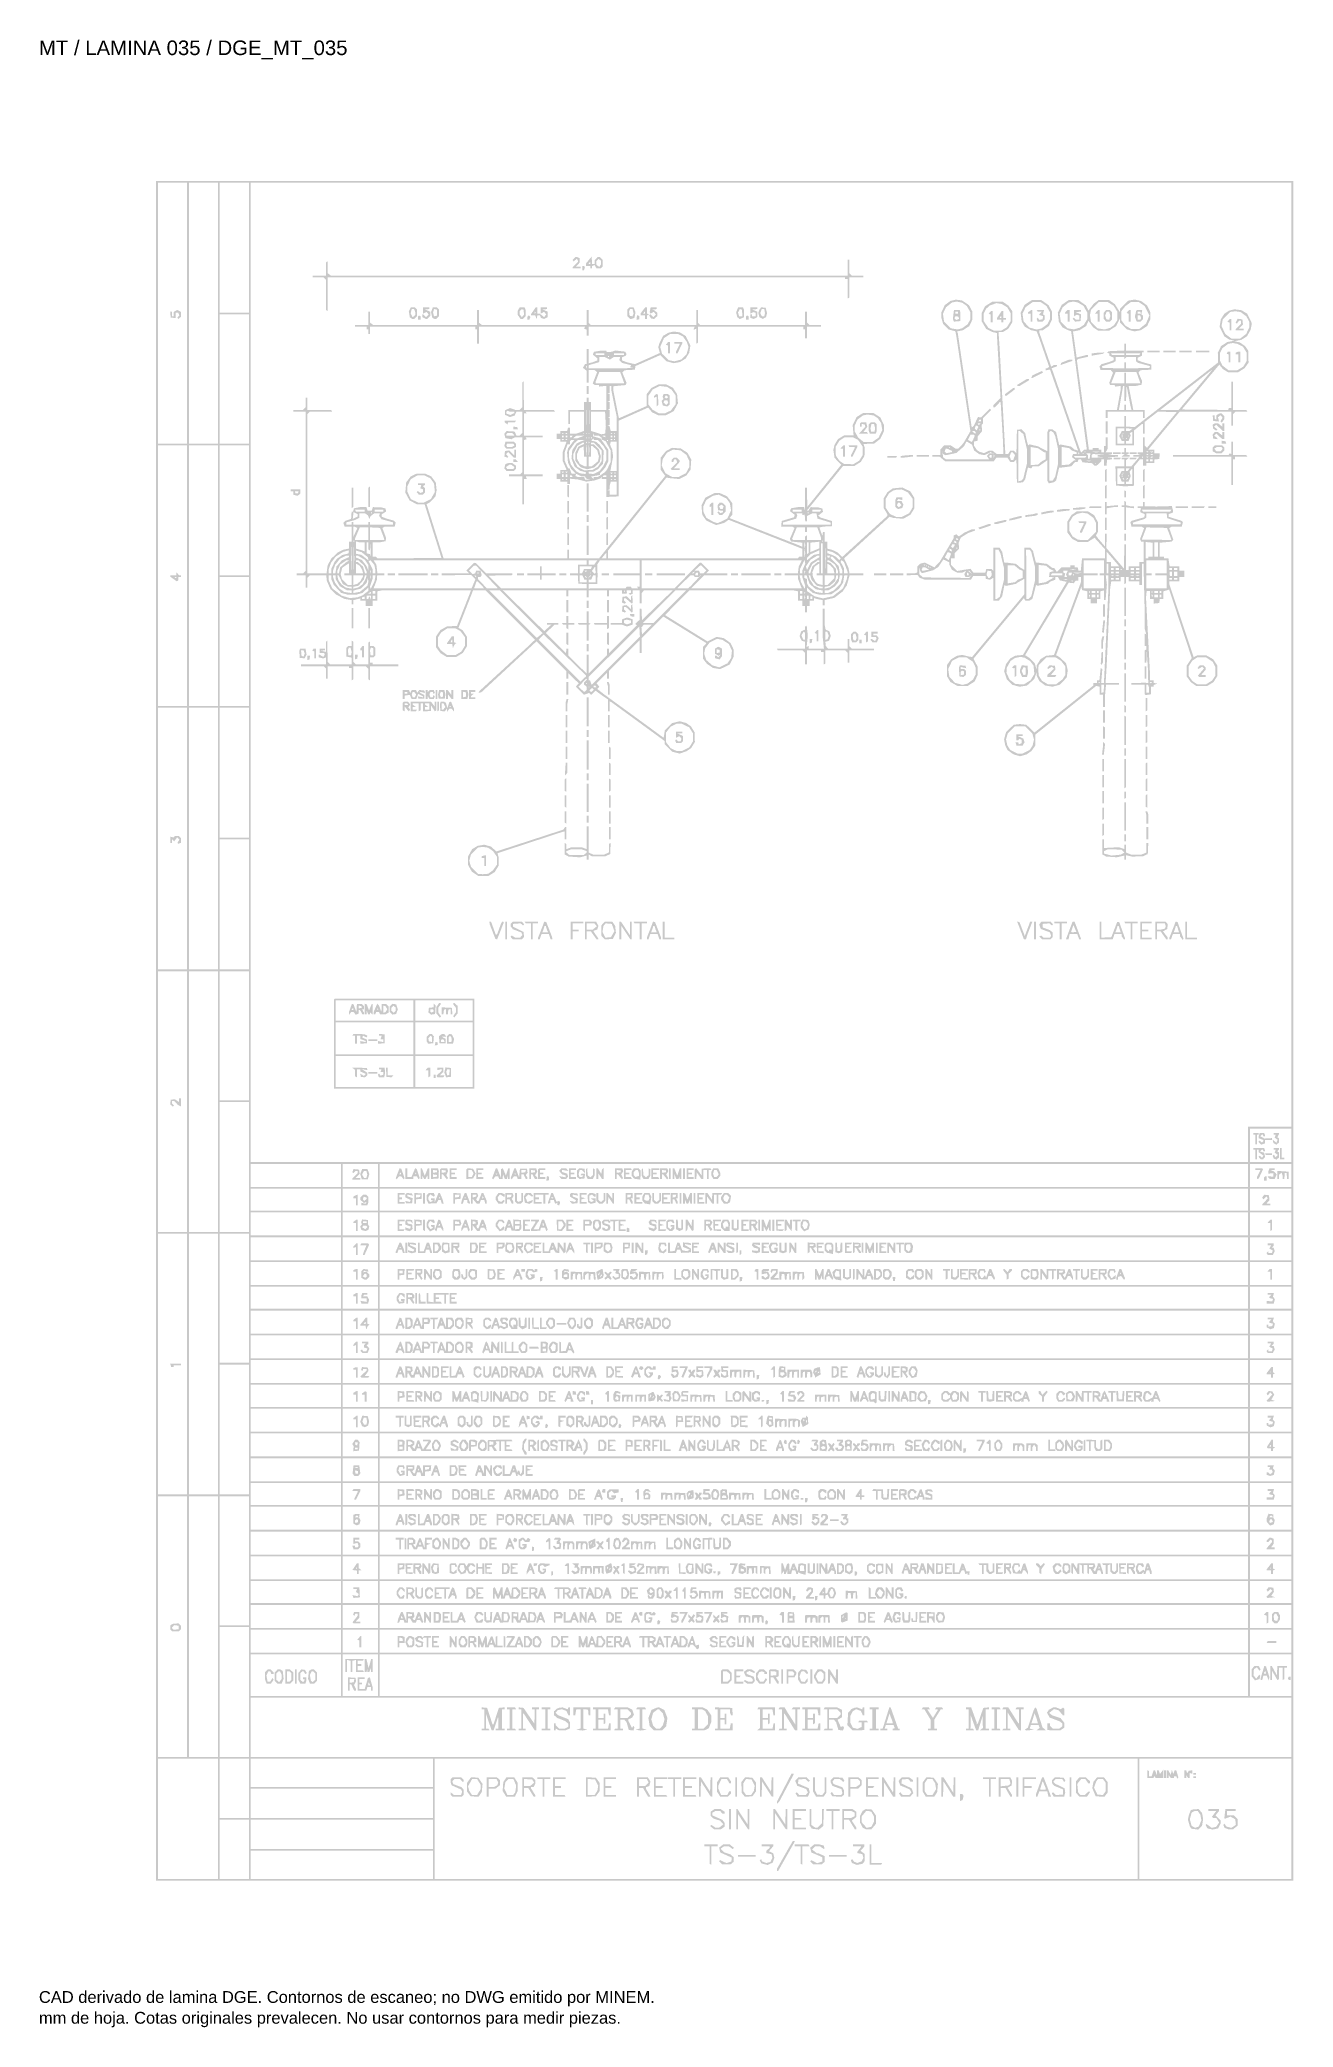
# Model space of a CAD drawing. Header units: millimetres. Extents: x 12 to 193, y 4 to 291.
import ezdxf

# ---------------------------------------------------------------- set-up
doc = ezdxf.new("R2010")
doc.units = ezdxf.units.MM
doc.layers.add('DGE_DATOS', color=7, linetype='Continuous', lineweight=0)
doc.layers.add('DGE_RELLENO', color=7, linetype='Continuous', lineweight=0)
doc.styles.add('DGE_ARIAL', font='arial.ttf')

msp = doc.modelspace()

# ---------------------------------------------------------------- texts
at = {"layer": 'DGE_DATOS', "style": 'DGE_ARIAL'}
for s, height, p in [('MT / LAMINA 035 / DGE_MT_035', 2.1, (12, 289.0389)), ('CAD derivado de lamina DGE. Contornos de escaneo; no DWG emitido por MINEM.', 1.7, (12, 8)), ('mm de hoja. Cotas originales prevalecen. No usar contornos para medir piezas.', 1.7, (12, 5))]:
    msp.add_text(s, height=height, dxfattribs=at).set_placement(p)

# ---------------------------------------------------------------- hatches: boundary and pattern name
at = {"layer": 'DGE_RELLENO'}
h = msp.add_hatch(color=7, dxfattribs=at)
h.paths.add_polyline_path([(28.9015, 148.253), (28.9015, 25.6337), (110.9012, 25.6337), (192.9009, 25.6337), (192.9009, 148.253), (192.9009, 270.8722), (110.9012, 270.8722), (28.9015, 270.8722)], flags=0)
h.paths.add_polyline_path([(33.3649, 251.8066), (33.3649, 232.9961), (31.2607, 232.9961), (29.1565, 232.9961), (29.1565, 251.8066), (29.1565, 270.6172), (31.2607, 270.6172), (33.3649, 270.6172)], flags=0)
h.paths.add_polyline_path([(37.8283, 251.8066), (37.8283, 232.9961), (35.7241, 232.9961), (33.6199, 232.9961), (33.6199, 251.8066), (33.6199, 270.6172), (35.7241, 270.6172), (37.8283, 270.6172)], flags=0)
h.paths.add_polyline_path([(42.2918, 261.2438), (42.2918, 251.8704), (40.1876, 251.8704), (38.0834, 251.8704), (38.0834, 261.2438), (38.0834, 270.6172), (40.1876, 270.6172), (42.2918, 270.6172)], flags=0)
h.paths.add_polyline_path([(192.6458, 202.5166), (192.6458, 134.416), (189.5214, 134.416), (186.397, 134.416), (186.397, 131.8655), (186.397, 129.3149), (114.4719, 129.3149), (42.5468, 129.3149), (42.5468, 199.966), (42.5468, 270.6172), (117.5963, 270.6172), (192.6458, 270.6172)], flags=0)
h.paths.add_polyline_path([(42.2918, 242.3057), (42.2918, 232.9961), (40.1876, 232.9961), (38.0834, 232.9961), (38.0834, 242.3057), (38.0834, 251.6153), (40.1876, 251.6153), (42.2918, 251.6153)], flags=0)
h.paths.add_polyline_path([(33.3649, 213.9305), (33.3649, 195.1199), (31.2607, 195.1199), (29.1565, 195.1199), (29.1565, 213.9305), (29.1565, 232.741), (31.2607, 232.741), (33.3649, 232.741)], flags=0)
h.paths.add_polyline_path([(37.8283, 213.9305), (37.8283, 195.1199), (35.7241, 195.1199), (33.6199, 195.1199), (33.6199, 213.9305), (33.6199, 232.741), (35.7241, 232.741), (37.8283, 232.741)], flags=0)
h.paths.add_polyline_path([(42.2918, 223.3676), (42.2918, 213.9942), (40.1876, 213.9942), (38.0834, 213.9942), (38.0834, 223.3676), (38.0834, 232.741), (40.1876, 232.741), (42.2918, 232.741)], flags=0)
h.paths.add_polyline_path([(42.2918, 204.4296), (42.2918, 195.1199), (40.1876, 195.1199), (38.0834, 195.1199), (38.0834, 204.4296), (38.0834, 213.7392), (40.1876, 213.7392), (42.2918, 213.7392)], flags=0)
h.paths.add_polyline_path([(33.3649, 175.9906), (33.3649, 157.1162), (31.2607, 157.1162), (29.1565, 157.1162), (29.1565, 175.9906), (29.1565, 194.8649), (31.2607, 194.8649), (33.3649, 194.8649)], flags=0)
h.paths.add_polyline_path([(37.8283, 175.9906), (37.8283, 157.1162), (35.7241, 157.1162), (33.6199, 157.1162), (33.6199, 175.9906), (33.6199, 194.8649), (35.7241, 194.8649), (37.8283, 194.8649)], flags=0)
h.paths.add_polyline_path([(42.2918, 185.4915), (42.2918, 176.1181), (40.1876, 176.1181), (38.0834, 176.1181), (38.0834, 185.4915), (38.0834, 194.8649), (40.1876, 194.8649), (42.2918, 194.8649)], flags=0)
h.paths.add_polyline_path([(42.2918, 166.4896), (42.2918, 157.1162), (40.1876, 157.1162), (38.0834, 157.1162), (38.0834, 166.4896), (38.0834, 175.863), (40.1876, 175.863), (42.2918, 175.863)], flags=0)
h.paths.add_polyline_path([(33.3649, 138.0506), (33.3649, 119.2401), (31.2607, 119.2401), (29.1565, 119.2401), (29.1565, 138.0506), (29.1565, 156.8612), (31.2607, 156.8612), (33.3649, 156.8612)], flags=0)
h.paths.add_polyline_path([(37.8283, 138.0506), (37.8283, 119.2401), (35.7241, 119.2401), (33.6199, 119.2401), (33.6199, 138.0506), (33.6199, 156.8612), (35.7241, 156.8612), (37.8283, 156.8612)], flags=0)
h.paths.add_polyline_path([(42.2918, 147.5516), (42.2918, 138.2419), (40.1876, 138.2419), (38.0834, 138.2419), (38.0834, 147.5516), (38.0834, 156.8612), (40.1876, 156.8612), (42.2918, 156.8612)], flags=0)
h.paths.add_polyline_path([(42.2918, 128.6135), (42.2918, 119.2401), (40.1876, 119.2401), (38.0834, 119.2401), (38.0834, 128.6135), (38.0834, 137.9869), (40.1876, 137.9869), (42.2918, 137.9869)], flags=0)
h.paths.add_polyline_path([(192.6458, 131.7379), (192.6458, 129.3149), (189.6489, 129.3149), (186.6521, 129.3149), (186.6521, 131.7379), (186.6521, 134.161), (189.6489, 134.161), (192.6458, 134.161)], flags=0)
h.paths.add_polyline_path([(55.5545, 127.4019), (55.5545, 125.7441), (49.0507, 125.7441), (42.5468, 125.7441), (42.5468, 127.4019), (42.5468, 129.0598), (49.0507, 129.0598), (55.5545, 129.0598)], flags=0)
h.paths.add_polyline_path([(60.9107, 127.4019), (60.9107, 125.7441), (58.3601, 125.7441), (55.8096, 125.7441), (55.8096, 127.4019), (55.8096, 129.0598), (58.3601, 129.0598), (60.9107, 129.0598)], flags=0)
h.paths.add_polyline_path([(186.397, 127.4019), (186.397, 125.7441), (123.7814, 125.7441), (61.1657, 125.7441), (61.1657, 127.4019), (61.1657, 129.0598), (123.7814, 129.0598), (186.397, 129.0598)], flags=0)
h.paths.add_polyline_path([(192.6458, 127.4019), (192.6458, 125.7441), (189.6489, 125.7441), (186.6521, 125.7441), (186.6521, 127.4019), (186.6521, 129.0598), (189.6489, 129.0598), (192.6458, 129.0598)], flags=0)
h.paths.add_polyline_path([(55.5545, 123.8949), (55.5545, 122.3008), (49.0507, 122.3008), (42.5468, 122.3008), (42.5468, 123.8949), (42.5468, 125.489), (49.0507, 125.489), (55.5545, 125.489)], flags=0)
h.paths.add_polyline_path([(60.9107, 123.8949), (60.9107, 122.3008), (58.3601, 122.3008), (55.8096, 122.3008), (55.8096, 123.8949), (55.8096, 125.489), (58.3601, 125.489), (60.9107, 125.489)], flags=0)
h.paths.add_polyline_path([(186.397, 123.8949), (186.397, 122.3008), (123.7814, 122.3008), (61.1657, 122.3008), (61.1657, 123.8949), (61.1657, 125.489), (123.7814, 125.489), (186.397, 125.489)], flags=0)
h.paths.add_polyline_path([(192.6458, 123.8949), (192.6458, 122.3008), (189.6489, 122.3008), (186.6521, 122.3008), (186.6521, 123.8949), (186.6521, 125.489), (189.6489, 125.489), (192.6458, 125.489)], flags=0)
h.paths.add_polyline_path([(55.5545, 120.3878), (55.5545, 118.73), (49.0507, 118.73), (42.5468, 118.73), (42.5468, 120.3878), (42.5468, 122.0457), (49.0507, 122.0457), (55.5545, 122.0457)], flags=0)
h.paths.add_polyline_path([(60.9107, 120.3878), (60.9107, 118.73), (58.3601, 118.73), (55.8096, 118.73), (55.8096, 120.3878), (55.8096, 122.0457), (58.3601, 122.0457), (60.9107, 122.0457)], flags=0)
h.paths.add_polyline_path([(186.397, 120.3878), (186.397, 118.73), (123.7814, 118.73), (61.1657, 118.73), (61.1657, 120.3878), (61.1657, 122.0457), (123.7814, 122.0457), (186.397, 122.0457)], flags=0)
h.paths.add_polyline_path([(192.6458, 120.3878), (192.6458, 118.73), (189.6489, 118.73), (186.6521, 118.73), (186.6521, 120.3878), (186.6521, 122.0457), (189.6489, 122.0457), (192.6458, 122.0457)], flags=0)
h.paths.add_polyline_path([(33.3649, 100.1745), (33.3649, 81.3639), (31.2607, 81.3639), (29.1565, 81.3639), (29.1565, 100.1745), (29.1565, 118.985), (31.2607, 118.985), (33.3649, 118.985)], flags=0)
h.paths.add_polyline_path([(37.8283, 100.1745), (37.8283, 81.3639), (35.7241, 81.3639), (33.6199, 81.3639), (33.6199, 100.1745), (33.6199, 118.985), (35.7241, 118.985), (37.8283, 118.985)], flags=0)
h.paths.add_polyline_path([(42.2918, 109.6754), (42.2918, 100.3658), (40.1876, 100.3658), (38.0834, 100.3658), (38.0834, 109.6754), (38.0834, 118.985), (40.1876, 118.985), (42.2918, 118.985)], flags=0)
h.paths.add_polyline_path([(55.5545, 116.817), (55.5545, 115.1591), (49.0507, 115.1591), (42.5468, 115.1591), (42.5468, 116.817), (42.5468, 118.4749), (49.0507, 118.4749), (55.5545, 118.4749)], flags=0)
h.paths.add_polyline_path([(60.9107, 116.817), (60.9107, 115.1591), (58.3601, 115.1591), (55.8096, 115.1591), (55.8096, 116.817), (55.8096, 118.4749), (58.3601, 118.4749), (60.9107, 118.4749)], flags=0)
h.paths.add_polyline_path([(186.397, 116.817), (186.397, 115.1591), (123.7814, 115.1591), (61.1657, 115.1591), (61.1657, 116.817), (61.1657, 118.4749), (123.7814, 118.4749), (186.397, 118.4749)], flags=0)
h.paths.add_polyline_path([(192.6458, 116.817), (192.6458, 115.1591), (189.6489, 115.1591), (186.6521, 115.1591), (186.6521, 116.817), (186.6521, 118.4749), (189.6489, 118.4749), (192.6458, 118.4749)], flags=0)
h.paths.add_polyline_path([(55.5545, 113.2462), (55.5545, 111.5883), (49.0507, 111.5883), (42.5468, 111.5883), (42.5468, 113.2462), (42.5468, 114.9041), (49.0507, 114.9041), (55.5545, 114.9041)], flags=0)
h.paths.add_polyline_path([(60.9107, 113.2462), (60.9107, 111.5883), (58.3601, 111.5883), (55.8096, 111.5883), (55.8096, 113.2462), (55.8096, 114.9041), (58.3601, 114.9041), (60.9107, 114.9041)], flags=0)
h.paths.add_polyline_path([(186.397, 113.2462), (186.397, 111.5883), (123.7814, 111.5883), (61.1657, 111.5883), (61.1657, 113.2462), (61.1657, 114.9041), (123.7814, 114.9041), (186.397, 114.9041)], flags=0)
h.paths.add_polyline_path([(192.6458, 113.2462), (192.6458, 111.5883), (189.6489, 111.5883), (186.6521, 111.5883), (186.6521, 113.2462), (186.6521, 114.9041), (189.6489, 114.9041), (192.6458, 114.9041)], flags=0)
h.paths.add_polyline_path([(55.5545, 109.7392), (55.5545, 108.145), (49.0507, 108.145), (42.5468, 108.145), (42.5468, 109.7392), (42.5468, 111.3333), (49.0507, 111.3333), (55.5545, 111.3333)], flags=0)
h.paths.add_polyline_path([(60.9107, 109.7392), (60.9107, 108.145), (58.3601, 108.145), (55.8096, 108.145), (55.8096, 109.7392), (55.8096, 111.3333), (58.3601, 111.3333), (60.9107, 111.3333)], flags=0)
h.paths.add_polyline_path([(186.397, 109.7392), (186.397, 108.145), (123.7814, 108.145), (61.1657, 108.145), (61.1657, 109.7392), (61.1657, 111.3333), (123.7814, 111.3333), (186.397, 111.3333)], flags=0)
h.paths.add_polyline_path([(192.6458, 109.7392), (192.6458, 108.145), (189.6489, 108.145), (186.6521, 108.145), (186.6521, 109.7392), (186.6521, 111.3333), (189.6489, 111.3333), (192.6458, 111.3333)], flags=0)
h.paths.add_polyline_path([(55.5545, 106.2321), (55.5545, 104.5742), (49.0507, 104.5742), (42.5468, 104.5742), (42.5468, 106.2321), (42.5468, 107.89), (49.0507, 107.89), (55.5545, 107.89)], flags=0)
h.paths.add_polyline_path([(60.9107, 106.2321), (60.9107, 104.5742), (58.3601, 104.5742), (55.8096, 104.5742), (55.8096, 106.2321), (55.8096, 107.89), (58.3601, 107.89), (60.9107, 107.89)], flags=0)
h.paths.add_polyline_path([(186.397, 106.2321), (186.397, 104.5742), (123.7814, 104.5742), (61.1657, 104.5742), (61.1657, 106.2321), (61.1657, 107.89), (123.7814, 107.89), (186.397, 107.89)], flags=0)
h.paths.add_polyline_path([(192.6458, 106.2321), (192.6458, 104.5742), (189.6489, 104.5742), (186.6521, 104.5742), (186.6521, 106.2321), (186.6521, 107.89), (189.6489, 107.89), (192.6458, 107.89)], flags=0)
h.paths.add_polyline_path([(55.5545, 102.6613), (55.5545, 101.0034), (49.0507, 101.0034), (42.5468, 101.0034), (42.5468, 102.6613), (42.5468, 104.3192), (49.0507, 104.3192), (55.5545, 104.3192)], flags=0)
h.paths.add_polyline_path([(60.9107, 102.6613), (60.9107, 101.0034), (58.3601, 101.0034), (55.8096, 101.0034), (55.8096, 102.6613), (55.8096, 104.3192), (58.3601, 104.3192), (60.9107, 104.3192)], flags=0)
h.paths.add_polyline_path([(186.397, 102.6613), (186.397, 101.0034), (123.7814, 101.0034), (61.1657, 101.0034), (61.1657, 102.6613), (61.1657, 104.3192), (123.7814, 104.3192), (186.397, 104.3192)], flags=0)
h.paths.add_polyline_path([(192.6458, 102.6613), (192.6458, 101.0034), (189.6489, 101.0034), (186.6521, 101.0034), (186.6521, 102.6613), (186.6521, 104.3192), (189.6489, 104.3192), (192.6458, 104.3192)], flags=0)
h.paths.add_polyline_path([(55.5545, 99.0905), (55.5545, 97.4326), (49.0507, 97.4326), (42.5468, 97.4326), (42.5468, 99.0905), (42.5468, 100.7484), (49.0507, 100.7484), (55.5545, 100.7484)], flags=0)
h.paths.add_polyline_path([(60.9107, 99.0905), (60.9107, 97.4326), (58.3601, 97.4326), (55.8096, 97.4326), (55.8096, 99.0905), (55.8096, 100.7484), (58.3601, 100.7484), (60.9107, 100.7484)], flags=0)
h.paths.add_polyline_path([(186.397, 99.0905), (186.397, 97.4326), (123.7814, 97.4326), (61.1657, 97.4326), (61.1657, 99.0905), (61.1657, 100.7484), (123.7814, 100.7484), (186.397, 100.7484)], flags=0)
h.paths.add_polyline_path([(192.6458, 99.0905), (192.6458, 97.4326), (189.6489, 97.4326), (186.6521, 97.4326), (186.6521, 99.0905), (186.6521, 100.7484), (189.6489, 100.7484), (192.6458, 100.7484)], flags=0)
h.paths.add_polyline_path([(42.2918, 90.7373), (42.2918, 81.3639), (40.1876, 81.3639), (38.0834, 81.3639), (38.0834, 90.7373), (38.0834, 100.1107), (40.1876, 100.1107), (42.2918, 100.1107)], flags=0)
h.paths.add_polyline_path([(55.5545, 95.5834), (55.5545, 93.9893), (49.0507, 93.9893), (42.5468, 93.9893), (42.5468, 95.5834), (42.5468, 97.1775), (49.0507, 97.1775), (55.5545, 97.1775)], flags=0)
h.paths.add_polyline_path([(60.9107, 95.5834), (60.9107, 93.9893), (58.3601, 93.9893), (55.8096, 93.9893), (55.8096, 95.5834), (55.8096, 97.1775), (58.3601, 97.1775), (60.9107, 97.1775)], flags=0)
h.paths.add_polyline_path([(186.397, 95.5834), (186.397, 93.9893), (123.7814, 93.9893), (61.1657, 93.9893), (61.1657, 95.5834), (61.1657, 97.1775), (123.7814, 97.1775), (186.397, 97.1775)], flags=0)
h.paths.add_polyline_path([(192.6458, 95.5834), (192.6458, 93.9893), (189.6489, 93.9893), (186.6521, 93.9893), (186.6521, 95.5834), (186.6521, 97.1775), (189.6489, 97.1775), (192.6458, 97.1775)], flags=0)
h.paths.add_polyline_path([(55.5545, 92.0764), (55.5545, 90.4185), (49.0507, 90.4185), (42.5468, 90.4185), (42.5468, 92.0764), (42.5468, 93.7342), (49.0507, 93.7342), (55.5545, 93.7342)], flags=0)
h.paths.add_polyline_path([(60.9107, 92.0764), (60.9107, 90.4185), (58.3601, 90.4185), (55.8096, 90.4185), (55.8096, 92.0764), (55.8096, 93.7342), (58.3601, 93.7342), (60.9107, 93.7342)], flags=0)
h.paths.add_polyline_path([(186.397, 92.0764), (186.397, 90.4185), (123.7814, 90.4185), (61.1657, 90.4185), (61.1657, 92.0764), (61.1657, 93.7342), (123.7814, 93.7342), (186.397, 93.7342)], flags=0)
h.paths.add_polyline_path([(192.6458, 92.0764), (192.6458, 90.4185), (189.6489, 90.4185), (186.6521, 90.4185), (186.6521, 92.0764), (186.6521, 93.7342), (189.6489, 93.7342), (192.6458, 93.7342)], flags=0)
h.paths.add_polyline_path([(55.5545, 88.5056), (55.5545, 86.8477), (49.0507, 86.8477), (42.5468, 86.8477), (42.5468, 88.5056), (42.5468, 90.1634), (49.0507, 90.1634), (55.5545, 90.1634)], flags=0)
h.paths.add_polyline_path([(60.9107, 88.5056), (60.9107, 86.8477), (58.3601, 86.8477), (55.8096, 86.8477), (55.8096, 88.5056), (55.8096, 90.1634), (58.3601, 90.1634), (60.9107, 90.1634)], flags=0)
h.paths.add_polyline_path([(186.397, 88.5056), (186.397, 86.8477), (123.7814, 86.8477), (61.1657, 86.8477), (61.1657, 88.5056), (61.1657, 90.1634), (123.7814, 90.1634), (186.397, 90.1634)], flags=0)
h.paths.add_polyline_path([(192.6458, 88.5056), (192.6458, 86.8477), (189.6489, 86.8477), (186.6521, 86.8477), (186.6521, 88.5056), (186.6521, 90.1634), (189.6489, 90.1634), (192.6458, 90.1634)], flags=0)
h.paths.add_polyline_path([(55.5545, 84.9347), (55.5545, 83.2769), (49.0507, 83.2769), (42.5468, 83.2769), (42.5468, 84.9347), (42.5468, 86.5926), (49.0507, 86.5926), (55.5545, 86.5926)], flags=0)
h.paths.add_polyline_path([(60.9107, 84.9347), (60.9107, 83.2769), (58.3601, 83.2769), (55.8096, 83.2769), (55.8096, 84.9347), (55.8096, 86.5926), (58.3601, 86.5926), (60.9107, 86.5926)], flags=0)
h.paths.add_polyline_path([(186.397, 84.9347), (186.397, 83.2769), (123.7814, 83.2769), (61.1657, 83.2769), (61.1657, 84.9347), (61.1657, 86.5926), (123.7814, 86.5926), (186.397, 86.5926)], flags=0)
h.paths.add_polyline_path([(192.6458, 84.9347), (192.6458, 83.2769), (189.6489, 83.2769), (186.6521, 83.2769), (186.6521, 84.9347), (186.6521, 86.5926), (189.6489, 86.5926), (192.6458, 86.5926)], flags=0)
h.paths.add_polyline_path([(55.5545, 81.4277), (55.5545, 79.8336), (49.0507, 79.8336), (42.5468, 79.8336), (42.5468, 81.4277), (42.5468, 83.0218), (49.0507, 83.0218), (55.5545, 83.0218)], flags=0)
h.paths.add_polyline_path([(60.9107, 81.4277), (60.9107, 79.8336), (58.3601, 79.8336), (55.8096, 79.8336), (55.8096, 81.4277), (55.8096, 83.0218), (58.3601, 83.0218), (60.9107, 83.0218)], flags=0)
h.paths.add_polyline_path([(186.397, 81.4277), (186.397, 79.8336), (123.7814, 79.8336), (61.1657, 79.8336), (61.1657, 81.4277), (61.1657, 83.0218), (123.7814, 83.0218), (186.397, 83.0218)], flags=0)
h.paths.add_polyline_path([(192.6458, 81.4277), (192.6458, 79.8336), (189.6489, 79.8336), (186.6521, 79.8336), (186.6521, 81.4277), (186.6521, 83.0218), (189.6489, 83.0218), (192.6458, 83.0218)], flags=0)
h.paths.add_polyline_path([(33.3649, 62.2983), (33.3649, 43.4878), (31.2607, 43.4878), (29.1565, 43.4878), (29.1565, 62.2983), (29.1565, 81.1089), (31.2607, 81.1089), (33.3649, 81.1089)], flags=0)
h.paths.add_polyline_path([(37.8283, 62.2983), (37.8283, 43.4878), (35.7241, 43.4878), (33.6199, 43.4878), (33.6199, 62.2983), (33.6199, 81.1089), (35.7241, 81.1089), (37.8283, 81.1089)], flags=0)
h.paths.add_polyline_path([(42.2918, 71.7992), (42.2918, 62.4896), (40.1876, 62.4896), (38.0834, 62.4896), (38.0834, 71.7992), (38.0834, 81.1089), (40.1876, 81.1089), (42.2918, 81.1089)], flags=0)
h.paths.add_polyline_path([(55.5545, 77.9206), (55.5545, 76.2628), (49.0507, 76.2628), (42.5468, 76.2628), (42.5468, 77.9206), (42.5468, 79.5785), (49.0507, 79.5785), (55.5545, 79.5785)], flags=0)
h.paths.add_polyline_path([(60.9107, 77.9206), (60.9107, 76.2628), (58.3601, 76.2628), (55.8096, 76.2628), (55.8096, 77.9206), (55.8096, 79.5785), (58.3601, 79.5785), (60.9107, 79.5785)], flags=0)
h.paths.add_polyline_path([(186.397, 77.9206), (186.397, 76.2628), (123.7814, 76.2628), (61.1657, 76.2628), (61.1657, 77.9206), (61.1657, 79.5785), (123.7814, 79.5785), (186.397, 79.5785)], flags=0)
h.paths.add_polyline_path([(192.6458, 77.9206), (192.6458, 76.2628), (189.6489, 76.2628), (186.6521, 76.2628), (186.6521, 77.9206), (186.6521, 79.5785), (189.6489, 79.5785), (192.6458, 79.5785)], flags=0)
h.paths.add_polyline_path([(55.5545, 74.3498), (55.5545, 72.6919), (49.0507, 72.6919), (42.5468, 72.6919), (42.5468, 74.3498), (42.5468, 76.0077), (49.0507, 76.0077), (55.5545, 76.0077)], flags=0)
h.paths.add_polyline_path([(60.9107, 74.3498), (60.9107, 72.6919), (58.3601, 72.6919), (55.8096, 72.6919), (55.8096, 74.3498), (55.8096, 76.0077), (58.3601, 76.0077), (60.9107, 76.0077)], flags=0)
h.paths.add_polyline_path([(186.397, 74.3498), (186.397, 72.6919), (123.7814, 72.6919), (61.1657, 72.6919), (61.1657, 74.3498), (61.1657, 76.0077), (123.7814, 76.0077), (186.397, 76.0077)], flags=0)
h.paths.add_polyline_path([(192.6458, 74.3498), (192.6458, 72.6919), (189.6489, 72.6919), (186.6521, 72.6919), (186.6521, 74.3498), (186.6521, 76.0077), (189.6489, 76.0077), (192.6458, 76.0077)], flags=0)
h.paths.add_polyline_path([(55.5545, 70.779), (55.5545, 69.1211), (49.0507, 69.1211), (42.5468, 69.1211), (42.5468, 70.779), (42.5468, 72.4369), (49.0507, 72.4369), (55.5545, 72.4369)], flags=0)
h.paths.add_polyline_path([(60.9107, 70.779), (60.9107, 69.1211), (58.3601, 69.1211), (55.8096, 69.1211), (55.8096, 70.779), (55.8096, 72.4369), (58.3601, 72.4369), (60.9107, 72.4369)], flags=0)
h.paths.add_polyline_path([(186.397, 70.779), (186.397, 69.1211), (123.7814, 69.1211), (61.1657, 69.1211), (61.1657, 70.779), (61.1657, 72.4369), (123.7814, 72.4369), (186.397, 72.4369)], flags=0)
h.paths.add_polyline_path([(192.6458, 70.779), (192.6458, 69.1211), (189.6489, 69.1211), (186.6521, 69.1211), (186.6521, 70.779), (186.6521, 72.4369), (189.6489, 72.4369), (192.6458, 72.4369)], flags=0)
h.paths.add_polyline_path([(55.5545, 67.2719), (55.5545, 65.6778), (49.0507, 65.6778), (42.5468, 65.6778), (42.5468, 67.2719), (42.5468, 68.8661), (49.0507, 68.8661), (55.5545, 68.8661)], flags=0)
h.paths.add_polyline_path([(60.9107, 67.2719), (60.9107, 65.6778), (58.3601, 65.6778), (55.8096, 65.6778), (55.8096, 67.2719), (55.8096, 68.8661), (58.3601, 68.8661), (60.9107, 68.8661)], flags=0)
h.paths.add_polyline_path([(186.397, 67.2719), (186.397, 65.6778), (123.7814, 65.6778), (61.1657, 65.6778), (61.1657, 67.2719), (61.1657, 68.8661), (123.7814, 68.8661), (186.397, 68.8661)], flags=0)
h.paths.add_polyline_path([(192.6458, 67.2719), (192.6458, 65.6778), (189.6489, 65.6778), (186.6521, 65.6778), (186.6521, 67.2719), (186.6521, 68.8661), (189.6489, 68.8661), (192.6458, 68.8661)], flags=0)
h.paths.add_polyline_path([(55.5545, 63.7649), (55.5545, 62.107), (49.0507, 62.107), (42.5468, 62.107), (42.5468, 63.7649), (42.5468, 65.4228), (49.0507, 65.4228), (55.5545, 65.4228)], flags=0)
h.paths.add_polyline_path([(60.9107, 63.7649), (60.9107, 62.107), (58.3601, 62.107), (55.8096, 62.107), (55.8096, 63.7649), (55.8096, 65.4228), (58.3601, 65.4228), (60.9107, 65.4228)], flags=0)
h.paths.add_polyline_path([(186.397, 63.7649), (186.397, 62.107), (123.7814, 62.107), (61.1657, 62.107), (61.1657, 63.7649), (61.1657, 65.4228), (123.7814, 65.4228), (186.397, 65.4228)], flags=0)
h.paths.add_polyline_path([(192.6458, 63.7649), (192.6458, 62.107), (189.6489, 62.107), (186.6521, 62.107), (186.6521, 63.7649), (186.6521, 65.4228), (189.6489, 65.4228), (192.6458, 65.4228)], flags=0)
h.paths.add_polyline_path([(42.2918, 52.8612), (42.2918, 43.4878), (40.1876, 43.4878), (38.0834, 43.4878), (38.0834, 52.8612), (38.0834, 62.2345), (40.1876, 62.2345), (42.2918, 62.2345)], flags=0)
h.paths.add_polyline_path([(55.5545, 60.1941), (55.5545, 58.5362), (49.0507, 58.5362), (42.5468, 58.5362), (42.5468, 60.1941), (42.5468, 61.852), (49.0507, 61.852), (55.5545, 61.852)], flags=0)
h.paths.add_polyline_path([(60.9107, 60.1941), (60.9107, 58.5362), (58.3601, 58.5362), (55.8096, 58.5362), (55.8096, 60.1941), (55.8096, 61.852), (58.3601, 61.852), (60.9107, 61.852)], flags=0)
h.paths.add_polyline_path([(186.397, 60.1941), (186.397, 58.5362), (123.7814, 58.5362), (61.1657, 58.5362), (61.1657, 60.1941), (61.1657, 61.852), (123.7814, 61.852), (186.397, 61.852)], flags=0)
h.paths.add_polyline_path([(192.6458, 60.1941), (192.6458, 58.5362), (189.6489, 58.5362), (186.6521, 58.5362), (186.6521, 60.1941), (186.6521, 61.852), (189.6489, 61.852), (192.6458, 61.852)], flags=0)
h.paths.add_polyline_path([(55.5545, 55.2842), (55.5545, 52.2873), (49.0507, 52.2873), (42.5468, 52.2873), (42.5468, 55.2842), (42.5468, 58.2811), (49.0507, 58.2811), (55.5545, 58.2811)], flags=0)
h.paths.add_polyline_path([(60.9107, 55.2842), (60.9107, 52.2873), (58.3601, 52.2873), (55.8096, 52.2873), (55.8096, 55.2842), (55.8096, 58.2811), (58.3601, 58.2811), (60.9107, 58.2811)], flags=0)
h.paths.add_polyline_path([(186.397, 55.2842), (186.397, 52.2873), (123.7814, 52.2873), (61.1657, 52.2873), (61.1657, 55.2842), (61.1657, 58.2811), (123.7814, 58.2811), (186.397, 58.2811)], flags=0)
h.paths.add_polyline_path([(192.6458, 55.2842), (192.6458, 52.2873), (189.6489, 52.2873), (186.6521, 52.2873), (186.6521, 55.2842), (186.6521, 58.2811), (189.6489, 58.2811), (192.6458, 58.2811)], flags=0)
h.paths.add_polyline_path([(192.6458, 47.76), (192.6458, 43.4878), (117.5963, 43.4878), (42.5468, 43.4878), (42.5468, 47.76), (42.5468, 52.0322), (117.5963, 52.0322), (192.6458, 52.0322)], flags=0)
h.paths.add_polyline_path([(37.8283, 34.5607), (37.8283, 25.8887), (33.4924, 25.8887), (29.1565, 25.8887), (29.1565, 34.5607), (29.1565, 43.2327), (33.4924, 43.2327), (37.8283, 43.2327)], flags=0)
h.paths.add_polyline_path([(42.2918, 38.9605), (42.2918, 34.6883), (40.1876, 34.6883), (38.0834, 34.6883), (38.0834, 38.9605), (38.0834, 43.2327), (40.1876, 43.2327), (42.2918, 43.2327)], flags=0)
h.paths.add_polyline_path([(68.8173, 41.1922), (68.8173, 39.1518), (55.6821, 39.1518), (42.5468, 39.1518), (42.5468, 41.1922), (42.5468, 43.2327), (55.6821, 43.2327), (68.8173, 43.2327)], flags=0)
h.paths.add_polyline_path([(170.4562, 34.5607), (170.4562, 25.8887), (119.7643, 25.8887), (69.0724, 25.8887), (69.0724, 34.5607), (69.0724, 43.2327), (119.7643, 43.2327), (170.4562, 43.2327)], flags=0)
h.paths.add_polyline_path([(192.6458, 34.5607), (192.6458, 25.8887), (181.6785, 25.8887), (170.7112, 25.8887), (170.7112, 34.5607), (170.7112, 43.2327), (181.6785, 43.2327), (192.6458, 43.2327)], flags=0)
h.paths.add_polyline_path([(68.8173, 36.7925), (68.8173, 34.6883), (55.6821, 34.6883), (42.5468, 34.6883), (42.5468, 36.7925), (42.5468, 38.8967), (55.6821, 38.8967), (68.8173, 38.8967)], flags=0)
h.paths.add_polyline_path([(42.2918, 30.161), (42.2918, 25.8887), (40.1876, 25.8887), (38.0834, 25.8887), (38.0834, 30.161), (38.0834, 34.4332), (40.1876, 34.4332), (42.2918, 34.4332)], flags=0)
h.paths.add_polyline_path([(68.8173, 32.329), (68.8173, 30.2247), (55.6821, 30.2247), (42.5468, 30.2247), (42.5468, 32.329), (42.5468, 34.4332), (55.6821, 34.4332), (68.8173, 34.4332)], flags=0)
h.paths.add_polyline_path([(68.8173, 27.9292), (68.8173, 25.8887), (55.6821, 25.8887), (42.5468, 25.8887), (42.5468, 27.9292), (42.5468, 29.9697), (55.6821, 29.9697), (68.8173, 29.9697)], flags=0)
h.paths.add_polyline_path([(31.6752, 252.1152), (31.452, 251.9853), (31.452, 251.6728), (31.452, 251.3603), (31.3245, 251.3603), (31.1969, 251.3603), (31.1969, 251.6791), (31.1969, 251.9979), (31.0613, 251.9979), (30.9257, 251.9979), (30.9657, 251.5835), (31.0056, 251.169), (31.3563, 251.1286), (31.707, 251.0883), (31.707, 251.4793), (31.707, 251.8704), (31.9023, 251.8704), (32.0976, 251.8704), (32.1717, 251.6775), (32.2457, 251.4846), (32.105, 251.315), (31.9643, 251.1455), (32.0471, 251.0627), (32.1299, 250.9799), (32.3011, 251.1219), (32.4722, 251.264), (32.4722, 251.6265), (32.4722, 251.989), (32.2255, 252.121), (31.9789, 252.253), (31.9386, 252.2491), (31.8983, 252.2452)], flags=0)
h.paths.add_polyline_path([(89.1658, 259.7032), (88.9642, 259.5016), (89.0418, 259.376), (89.1194, 259.2505), (89.3591, 259.4674), (89.5989, 259.6844), (89.6822, 259.4673), (89.7655, 259.2503), (89.366, 258.8381), (88.9666, 258.426), (88.9666, 258.3364), (88.9666, 258.2469), (89.5404, 258.2469), (90.1143, 258.2469), (90.1143, 258.3744), (90.1143, 258.5019), (89.7733, 258.5019), (89.4322, 258.5019), (89.7095, 258.7971), (89.9868, 259.0922), (89.9868, 259.4211), (89.9868, 259.7499), (89.7851, 259.8273), (89.5833, 259.9047), (89.4753, 259.9047), (89.3674, 259.9047)], flags=0)
h.paths.add_polyline_path([(91.2939, 259.4583), (90.8795, 258.9539), (90.8795, 258.7917), (90.8795, 258.6294), (91.1983, 258.6294), (91.5171, 258.6294), (91.5171, 258.4381), (91.5171, 258.2469), (91.6446, 258.2469), (91.7722, 258.2469), (91.7722, 258.4245), (91.7722, 258.6022), (91.9615, 258.6748), (92.1508, 258.7475), (92.2848, 258.4972), (92.4188, 258.2469), (92.7076, 258.2469), (92.9964, 258.2469), (93.1494, 258.3999), (93.3025, 258.5529), (93.3025, 259.0284), (93.3025, 259.5039), (93.1021, 259.7043), (92.9017, 259.9047), (92.7393, 259.9047), (92.5768, 259.9047), (92.3658, 259.6715), (92.1547, 259.4383), (92.1547, 259.1614), (92.1547, 258.8845), (91.9708, 258.8845), (91.7868, 258.8845), (91.7476, 259.4236), (91.7084, 259.9627)], flags=0)
h.paths.add_polyline_path([(93.0455, 259.0921), (93.0435, 258.8207), (92.9277, 258.6376), (92.8118, 258.4545), (92.6108, 258.6214), (92.4098, 258.7882), (92.4098, 259.0659), (92.4098, 259.3436), (92.5598, 259.4936), (92.7098, 259.6436), (92.8786, 259.5035), (93.0474, 259.3634)], flags=0)
h.paths.add_polyline_path([(91.5171, 259.012), (91.5171, 258.8845), (91.382, 258.8845), (91.247, 258.8845), (91.3258, 259.012), (91.4046, 259.1396), (91.4609, 259.1396), (91.5171, 259.1396)], flags=0)
h.paths.add_polyline_path([(128.6274, 258.3744), (128.6274, 257.2266), (91.3577, 257.2307), (54.088, 257.2347), (53.8648, 257.4041), (53.6416, 257.5736), (53.6416, 258.4279), (53.6416, 259.2821), (53.5141, 259.2033), (53.3866, 259.1245), (53.3866, 258.1756), (53.3866, 257.2266), (52.4301, 257.2266), (51.4737, 257.2266), (51.4737, 257.0991), (51.4737, 256.9716), (52.248, 256.9716), (53.0222, 256.9716), (53.2044, 256.7894), (53.3866, 256.6072), (53.3866, 254.4376), (53.3866, 252.268), (53.5141, 252.1892), (53.6416, 252.1104), (53.6416, 254.541), (53.6416, 256.9716), (90.9432, 256.9716), (128.2448, 256.9716), (128.2448, 256.844), (128.2448, 256.7165), (128.4361, 256.7165), (128.6274, 256.7165), (128.6274, 255.3062), (128.6274, 253.8958), (128.7549, 253.9746), (128.8824, 254.0534), (128.8824, 255.5125), (128.8824, 256.9716), (129.9027, 256.9716), (130.9229, 256.9716), (130.9229, 257.0991), (130.9229, 257.2266), (130.0848, 257.2266), (129.2468, 257.2266), (129.0646, 257.4088), (128.8824, 257.591), (128.8824, 258.5566), (128.8824, 259.5221), (128.7549, 259.5221), (128.6274, 259.5221)], flags=0)
h.paths.add_polyline_path([(90.3694, 258.3106), (90.3694, 257.9918), (90.4832, 257.9918), (90.5971, 257.9918), (90.6749, 258.1946), (90.7528, 258.3974), (90.6811, 258.5134), (90.6094, 258.6294), (90.4894, 258.6294), (90.3694, 258.6294)], flags=0)
h.paths.add_polyline_path([(143.8579, 253.6632), (143.4665, 253.5699), (143.0605, 253.2698), (142.6546, 252.9697), (142.3999, 252.4435), (142.1452, 251.9174), (142.1459, 251.5432), (142.1467, 251.169), (142.278, 250.696), (142.4094, 250.2231), (142.7941, 249.8383), (143.1788, 249.4536), (143.6726, 249.3206), (144.1664, 249.1876), (144.2384, 248.8393), (144.3105, 248.4909), (145.3259, 241.6367), (146.3412, 234.7824), (145.8429, 233.9211), (145.3446, 233.0598), (144.9636, 232.6454), (144.5826, 232.2309), (144.416, 232.2317), (144.2494, 232.2326), (143.8668, 232.486), (143.4843, 232.7393), (143.0283, 232.7402), (142.5723, 232.741), (142.295, 232.4459), (142.0177, 232.1507), (142.0177, 231.7445), (142.0177, 231.3382), (141.4438, 231.3382), (140.87, 231.3382), (140.87, 231.2107), (140.87, 231.0831), (141.3935, 231.0831), (141.9171, 231.0831), (142.296, 230.7643), (142.6749, 230.4455), (145.9489, 230.4253), (149.223, 230.4051), (149.478, 230.4264), (149.7331, 230.4477), (149.908, 230.7017), (150.083, 230.9556), (150.8817, 230.9556), (151.6804, 230.9556), (151.8893, 230.6368), (152.0982, 230.318), (152.3412, 230.318), (152.5842, 230.318), (152.7809, 230.5146), (152.9775, 230.7113), (153.0131, 229.0162), (153.0488, 227.321), (153.4834, 227.3561), (153.918, 227.3912), (154.0831, 227.6112), (154.2482, 227.8312), (154.3285, 228.2137), (154.4088, 228.5963), (154.5274, 229.0622), (154.646, 229.5281), (154.8851, 229.4656), (155.1242, 229.403), (155.2099, 229.5417), (155.2955, 229.6803), (155.7341, 229.6803), (156.1726, 229.6803), (156.8105, 230.1386), (157.4484, 230.597), (157.4504, 229.0865), (157.4523, 227.5761), (157.5581, 227.4093), (157.6639, 227.2425), (158.0344, 227.3312), (158.4049, 227.42), (158.5554, 227.5381), (158.7058, 227.6562), (158.9219, 228.5726), (159.1379, 229.489), (159.409, 229.5191), (159.6802, 229.5492), (160.2749, 229.6267), (160.8697, 229.7043), (161.158, 230.0111), (161.4462, 230.318), (161.6193, 230.318), (161.7924, 230.318), (161.8658, 230.5093), (161.9392, 230.7006), (162.1105, 230.7006), (162.2818, 230.7006), (162.3984, 230.4922), (162.515, 230.2838), (163.1979, 230.2182), (163.8808, 230.1526), (164.0532, 229.9802), (164.2256, 229.8079), (164.3891, 229.8079), (164.5527, 229.8079), (164.8901, 230.1206), (165.2276, 230.4333), (165.2276, 230.5669), (165.2276, 230.7006), (165.4189, 230.7006), (165.6102, 230.7006), (165.6102, 230.2542), (165.6102, 229.8079), (165.7934, 229.8079), (165.9766, 229.8079), (166.0165, 230.2223), (166.0565, 230.6368), (166.4072, 230.6771), (166.7579, 230.7175), (166.7579, 230.8281), (166.7579, 230.9387), (166.4072, 230.9918), (166.0565, 231.0449), (166.8535, 231.064), (167.6506, 231.0831), (167.6506, 231.2107), (167.6506, 231.3382), (166.8535, 231.3573), (166.0565, 231.3764), (166.4072, 231.4295), (166.7579, 231.4827), (166.7579, 231.6017), (166.7579, 231.7208), (166.3071, 231.7208), (165.8562, 231.7208), (165.9882, 231.9675), (166.1203, 232.2141), (166.1203, 233.0515), (166.1203, 233.8888), (165.9927, 233.8888), (165.8652, 233.8888), (165.8652, 233.2511), (165.8652, 232.6135), (165.7377, 232.6135), (165.6102, 232.6135), (165.6102, 232.1671), (165.6102, 231.7208), (165.4189, 231.7208), (165.2276, 231.7208), (165.2276, 231.9121), (165.2276, 232.1034), (165.0363, 232.1034), (164.845, 232.1034), (164.845, 232.2309), (164.845, 232.3584), (164.3986, 232.3584), (163.9523, 232.3584), (163.9523, 232.2309), (163.9523, 232.1034), (163.6973, 232.1034), (163.4422, 232.1034), (163.4321, 232.1353), (163.422, 232.1671), (162.558, 238.6074), (161.694, 245.0476), (161.8132, 245.1252), (161.9325, 245.2029), (162.6236, 245.3576), (163.3147, 245.5122), (163.3147, 245.6306), (163.3147, 245.749), (163.1553, 245.7475), (162.9959, 245.746), (162.3263, 245.5677), (161.6568, 245.3895), (161.6568, 245.4176), (161.6568, 245.4457), (161.4018, 247.2793), (161.1467, 249.113), (161.1467, 249.1384), (161.1467, 249.1639), (161.6097, 249.2508), (162.0727, 249.3376), (162.5523, 249.6404), (163.0319, 249.9432), (163.1979, 250.3181), (163.3638, 250.693), (163.7031, 250.2246), (164.0424, 249.7562), (164.4105, 249.515), (164.7787, 249.2738), (165.5544, 249.2649), (166.3301, 249.256), (166.8443, 249.5963), (167.3586, 249.9366), (167.632, 250.489), (167.9054, 251.0415), (167.9055, 250.7545), (167.9056, 250.4676), (168.409, 249.9642), (168.9124, 249.4608), (169.4495, 249.3162), (169.9867, 249.1715), (170.4446, 249.2542), (170.9025, 249.337), (171.3608, 249.6358), (171.8191, 249.9347), (172.0574, 250.4243), (172.2956, 250.9139), (172.2956, 251.424), (172.2956, 251.9342), (172.0594, 252.4196), (171.8231, 252.905), (171.3979, 253.2294), (170.9726, 253.5537), (170.5092, 253.6582), (170.0457, 253.7628), (169.5861, 253.6882), (169.1266, 253.6136), (168.5161, 253.0031), (167.9056, 252.3927), (167.9056, 252.1703), (167.9056, 251.948), (167.5382, 252.5274), (167.1708, 253.1067), (166.7673, 253.394), (166.3639, 253.6813), (165.5882, 253.6813), (164.8125, 253.6813), (164.478, 253.4335), (164.1436, 253.1858), (163.7564, 252.6815), (163.3693, 252.1772), (163.1796, 252.5488), (162.99, 252.9204), (162.4572, 253.3063), (161.9245, 253.6922), (161.2181, 253.6922), (160.5116, 253.6922), (160.0047, 253.341), (159.4978, 252.9897), (159.2218, 252.4194), (158.9457, 251.8492), (159.021, 251.2134), (159.0964, 250.5775), (159.3534, 250.1617), (159.6104, 249.7458), (160.0278, 249.5409), (160.4453, 249.3361), (160.654, 249.2738), (160.8626, 249.2114), (161.0111, 248.1497), (161.1596, 247.0881), (162.1477, 239.5957), (163.1357, 232.1034), (162.9483, 232.1034), (162.7609, 232.1034), (162.5309, 231.8953), (162.3009, 231.6871), (162.1606, 232.0547), (162.0203, 232.4222), (160.1261, 237.906), (158.2319, 243.3897), (158.1434, 243.6181), (158.0548, 243.8464), (158.453, 243.9967), (158.8512, 244.147), (158.8512, 244.2466), (158.8512, 244.3462), (158.6516, 244.3462), (158.4519, 244.3462), (158.2196, 244.2219), (157.9874, 244.0976), (157.144, 246.5298), (156.3007, 248.962), (156.3007, 249.1409), (156.3007, 249.3198), (156.5261, 249.3198), (156.7516, 249.3198), (157.2093, 249.6308), (157.667, 249.9419), (157.8766, 250.3834), (158.0861, 250.8249), (158.0861, 251.4453), (158.0861, 252.0657), (157.8497, 252.51), (157.6133, 252.9544), (157.093, 253.3233), (156.5727, 253.6922), (155.8876, 253.6922), (155.2025, 253.6922), (154.6723, 253.3413), (154.1421, 252.9904), (153.8659, 252.4198), (153.5896, 251.8492), (153.6642, 251.2196), (153.7387, 250.59), (153.9561, 250.222), (154.1735, 249.854), (154.6314, 249.6008), (155.0892, 249.3475), (155.4964, 249.2614), (155.9035, 249.1752), (156.1003, 248.6418), (156.297, 248.1083), (157.0003, 246.0754), (157.7035, 244.0424), (157.5441, 243.9412), (157.3847, 243.84), (157.289, 243.838), (157.1934, 243.8361), (157.1934, 243.6937), (157.1934, 243.5513), (157.5034, 243.6105), (157.8133, 243.6698), (158.3331, 242.1907), (158.853, 240.7116), (160.3639, 236.341), (161.8749, 231.9704), (161.6064, 232.052), (161.338, 232.1335), (161.1042, 232.3391), (160.8704, 232.5447), (160.097, 232.7025), (159.3235, 232.8602), (159.2368, 232.8066), (159.1501, 232.753), (158.9259, 233.704), (158.7017, 234.6549), (158.4293, 234.8457), (158.1568, 235.0365), (157.8801, 235.0365), (157.6033, 235.0365), (157.5258, 234.8348), (157.4484, 234.6331), (157.4484, 233.2523), (157.4484, 231.8715), (156.9702, 232.1168), (156.492, 232.3621), (156.3007, 232.4728), (156.1094, 232.5835), (155.4946, 232.728), (154.8798, 232.8724), (154.7673, 232.8029), (154.6548, 232.7333), (154.5318, 233.2154), (154.4088, 233.6975), (154.3282, 234.0947), (154.2476, 234.492), (153.9871, 234.7716), (153.7266, 235.0512), (153.3877, 235.012), (153.0488, 234.9728), (153.0131, 233.2777), (152.9775, 231.5825), (152.7809, 231.7792), (152.5842, 231.9758), (152.3393, 231.9758), (152.0945, 231.9758), (151.9352, 231.7208), (151.7759, 231.4657), (151.5801, 231.4657), (151.3842, 231.4657), (150.965, 239.2131), (150.5458, 246.9605), (150.4713, 248.0126), (150.3968, 249.0648), (150.7026, 249.0652), (151.0083, 249.0657), (151.4043, 249.3072), (151.8002, 249.5486), (152.1054, 250.04), (152.4106, 250.5313), (152.4018, 251.3085), (152.3931, 252.0857), (152.1101, 252.4831), (151.8271, 252.8805), (151.4282, 253.1645), (151.0293, 253.4486), (150.2537, 253.4477), (149.478, 253.4467), (148.9557, 253.1157), (148.4334, 252.7847), (148.2077, 252.3092), (147.982, 251.8336), (147.982, 251.2188), (147.982, 250.604), (148.3041, 250.0575), (148.6262, 249.5111), (149.0521, 249.2986), (149.478, 249.0861), (149.8287, 249.0092), (150.1794, 248.9324), (150.1802, 248.6479), (150.1809, 248.3633), (150.4335, 243.9667), (150.6861, 239.57), (150.1777, 239.052), (149.6693, 238.5339), (149.6693, 238.3794), (149.6693, 238.2248), (149.773, 238.2248), (149.8766, 238.2248), (150.2419, 238.606), (150.6072, 238.9873), (150.6581, 238.9364), (150.709, 238.8855), (150.8863, 235.9089), (151.0636, 232.9323), (151.0678, 232.199), (151.0721, 231.4657), (150.614, 231.4657), (150.1559, 231.4657), (149.8316, 231.7208), (149.5074, 231.9758), (149.2891, 231.9758), (149.0709, 231.9758), (148.6953, 231.7885), (148.3197, 231.6011), (148.0062, 231.6928), (147.6926, 231.7846), (147.4937, 231.9121), (147.2947, 232.0396), (147.0792, 232.3549), (146.8637, 232.6702), (146.8637, 232.9726), (146.8637, 233.275), (147.1188, 233.3417), (147.3738, 233.4084), (147.3738, 233.7026), (147.3738, 233.9967), (147.7026, 234.3874), (148.0313, 234.7781), (147.9933, 235.2193), (147.9553, 235.6605), (148.0471, 235.7524), (148.139, 235.8442), (148.139, 236.2331), (148.139, 236.6219), (148.737, 237.2291), (149.3351, 237.8363), (149.2442, 237.9272), (149.1533, 238.0181), (148.513, 237.3881), (147.8726, 236.7582), (147.6551, 236.7872), (147.4376, 236.8161), (147.1279, 236.1782), (146.8183, 235.5402), (146.6755, 235.4216), (146.5326, 235.3031), (145.5313, 242.0883), (144.53, 248.8735), (144.4763, 249.0208), (144.4227, 249.1681), (144.8462, 249.2556), (145.2696, 249.3431), (145.7279, 249.6389), (146.1862, 249.9347), (146.3974, 250.3798), (146.6087, 250.8249), (146.6087, 251.4453), (146.6087, 252.0657), (146.3723, 252.51), (146.1359, 252.9544), (145.639, 253.2939), (145.1421, 253.6334), (144.6958, 253.695), (144.2494, 253.7566)], flags=0)
h.paths.add_polyline_path([(145.5019, 253.0667), (145.8262, 252.8269), (146.0899, 252.3631), (146.3536, 251.8994), (146.3536, 251.4322), (146.3536, 250.965), (146.1625, 250.5954), (145.9713, 250.2257), (145.5567, 249.9178), (145.1421, 249.61), (144.8233, 249.5323), (144.5045, 249.4545), (144.0068, 249.5341), (143.5092, 249.6137), (143.0277, 250.0952), (142.5462, 250.5767), (142.4608, 251.1462), (142.3754, 251.7157), (142.5984, 252.1855), (142.8213, 252.6554), (143.2467, 252.9962), (143.6721, 253.337), (144.0245, 253.407), (144.3769, 253.4769), (144.7773, 253.3917), (145.1776, 253.3065)], flags=0)
h.paths.add_polyline_path([(162.2506, 253.0934), (162.653, 252.8498), (162.9201, 252.3746), (163.1871, 251.8994), (163.1867, 251.4067), (163.1862, 250.9139), (162.9377, 250.5064), (162.6892, 250.0988), (162.38, 249.8962), (162.0707, 249.6936), (161.6705, 249.5788), (161.2703, 249.464), (160.806, 249.5394), (160.3417, 249.6147), (159.8607, 250.0957), (159.3797, 250.5767), (159.2943, 251.1462), (159.2089, 251.7157), (159.4319, 252.1855), (159.6549, 252.6554), (160.0802, 252.9962), (160.5056, 253.337), (160.8581, 253.406), (161.2105, 253.475), (161.5293, 253.406), (161.8481, 253.337)], flags=0)
h.paths.add_polyline_path([(156.8918, 253.116), (157.3073, 252.8312), (157.5692, 252.3653), (157.831, 251.8994), (157.831, 251.4322), (157.831, 250.965), (157.6399, 250.5954), (157.4487, 250.2257), (157.0341, 249.917), (156.6195, 249.6084), (156.264, 249.5242), (155.9086, 249.4401), (155.3745, 249.5839), (154.8404, 249.7277), (154.4305, 250.1624), (154.0206, 250.597), (153.9367, 251.1563), (153.8528, 251.7157), (154.0781, 252.1904), (154.3034, 252.6652), (154.8111, 253.033), (155.3188, 253.4007), (155.8975, 253.4007), (156.4762, 253.4007)], flags=0)
h.paths.add_polyline_path([(166.577, 253.1393), (167.0001, 252.8778), (167.2616, 252.4547), (167.5231, 252.0316), (167.5222, 251.409), (167.5214, 250.7864), (167.2855, 250.4287), (167.0496, 250.0709), (166.7722, 249.8766), (166.4948, 249.6823), (166.0929, 249.567), (165.6911, 249.4518), (165.1849, 249.5327), (164.6787, 249.6137), (164.2079, 250.0845), (163.7371, 250.5553), (163.6593, 251.0349), (163.5814, 251.5145), (163.6601, 251.9078), (163.7388, 252.3012), (164.2885, 252.851), (164.8383, 253.4007), (165.4961, 253.4007), (166.1539, 253.4007)], flags=0)
h.paths.add_polyline_path([(171.0575, 253.1138), (171.4833, 252.8269), (171.8183, 252.1478), (172.1533, 251.4687), (171.9105, 250.8858), (171.6677, 250.3029), (171.1867, 249.9144), (170.7057, 249.5258), (170.1002, 249.5258), (169.4946, 249.5258), (169.0892, 249.7653), (168.6838, 250.0048), (168.3965, 250.3933), (168.1093, 250.7818), (168.1031, 251.4246), (168.0969, 252.0673), (168.3859, 252.435), (168.6748, 252.8026), (169.0802, 253.1017), (169.4855, 253.4007), (170.0586, 253.4007), (170.6317, 253.4007)], flags=0)
h.paths.add_polyline_path([(151.2634, 252.8827), (151.646, 252.6532), (151.8937, 252.2325), (152.1414, 251.8118), (152.1414, 251.2263), (152.1414, 250.6408), (151.8706, 250.2035), (151.5998, 249.7662), (151.2009, 249.5314), (150.8021, 249.2965), (150.2675, 249.2885), (149.7329, 249.2804), (149.3222, 249.4928), (148.9115, 249.7052), (148.589, 250.1797), (148.2665, 250.6543), (148.2665, 251.2049), (148.2665, 251.7555), (148.4447, 252.1002), (148.623, 252.4449), (148.8826, 252.6799), (149.1423, 252.9149), (149.629, 253.0834), (150.1157, 253.2519), (150.4982, 253.1821), (150.8808, 253.1122)], flags=0)
h.paths.add_polyline_path([(147.8839, 236.3118), (147.8839, 236.1843), (147.6851, 236.1843), (147.4863, 236.1843), (147.5651, 236.3118), (147.6439, 236.4394), (147.7639, 236.4394), (147.8839, 236.4394)], flags=0)
h.paths.add_polyline_path([(147.7564, 235.873), (147.7564, 235.8168), (147.6377, 235.7434), (147.519, 235.67), (147.4389, 235.7996), (147.3588, 235.9293), (147.5576, 235.9293), (147.7564, 235.9293)], flags=0)
h.paths.add_polyline_path([(147.4118, 235.4661), (147.4924, 235.3856), (147.3575, 235.1336), (147.2227, 234.8816), (147.09, 235.0143), (146.9574, 235.1469), (147.0341, 235.3468), (147.1108, 235.5467), (147.221, 235.5467), (147.3313, 235.5467)], flags=0)
h.paths.add_polyline_path([(147.7564, 234.9728), (147.7564, 234.909), (147.6926, 234.909), (147.6289, 234.909), (147.6289, 234.9728), (147.6289, 235.0365), (147.6926, 235.0365), (147.7564, 235.0365)], flags=0)
h.paths.add_polyline_path([(147.0603, 234.6455), (147.1443, 234.5095), (147.0904, 234.4555), (147.0364, 234.4015), (146.7906, 234.5875), (146.5449, 234.7734), (146.7605, 234.7774), (146.9762, 234.7815)], flags=0)
h.paths.add_polyline_path([(153.7292, 234.5583), (153.9916, 234.3351), (154.2535, 233.2092), (154.5153, 232.0832), (154.5153, 231.1322), (154.5153, 230.1812), (154.2416, 229.0699), (153.9678, 227.9587), (153.8548, 227.8131), (153.7418, 227.6674), (153.4909, 227.6018), (153.2401, 227.5362), (153.2401, 231.1588), (153.2401, 234.7815), (153.3535, 234.7815), (153.4669, 234.7815)], flags=0)
h.paths.add_polyline_path([(158.1626, 234.6839), (158.3029, 234.5902), (158.4343, 234.3351), (158.5656, 234.0801), (158.7722, 233.1622), (158.9788, 232.2443), (158.9788, 231.1469), (158.9788, 230.0495), (158.7748, 229.1316), (158.5708, 228.2137), (158.3892, 227.9268), (158.2077, 227.6399), (157.9556, 227.6399), (157.7035, 227.6399), (157.7035, 231.1257), (157.7035, 234.6115), (157.7885, 234.6965), (157.8735, 234.7815), (157.9479, 234.7795), (158.0223, 234.7776)], flags=0)
h.paths.add_polyline_path([(146.8977, 234.1949), (146.9742, 234.1184), (146.831, 233.7804), (146.6877, 233.4424), (146.5981, 233.335), (146.5085, 233.2275), (146.239, 233.3717), (145.9695, 233.516), (146.1648, 233.8937), (146.3602, 234.2714), (146.5907, 234.2714), (146.8212, 234.2714)], flags=0)
h.paths.add_polyline_path([(146.2184, 233.0441), (146.5688, 232.8371), (146.7231, 232.4103), (146.8775, 231.9834), (147.2425, 231.7235), (147.6074, 231.4636), (147.986, 231.3879), (148.3645, 231.3122), (148.8302, 231.5332), (149.2958, 231.7542), (149.3763, 231.6737), (149.4568, 231.5933), (149.2598, 231.5933), (149.0629, 231.5933), (148.8956, 231.3916), (148.7282, 231.19), (148.881, 230.9453), (149.0338, 230.7006), (145.9327, 230.7006), (142.8316, 230.7006), (142.613, 230.8604), (142.3945, 231.0202), (142.3497, 231.4662), (142.3049, 231.9121), (142.3625, 231.6811), (142.4201, 231.4501), (142.6078, 231.3781), (142.7956, 231.306), (143.5568, 231.4676), (144.318, 231.6291), (144.8597, 232.1059), (145.4014, 232.5827), (145.5802, 232.9169), (145.7591, 233.2511), (145.8135, 233.2511), (145.8679, 233.2511)], flags=0)
h.paths.add_polyline_path([(143.4205, 232.4222), (143.4205, 232.3584), (143.3567, 232.3584), (143.293, 232.3584), (143.293, 232.4222), (143.293, 232.486), (143.3567, 232.486), (143.4205, 232.486)], flags=0)
h.paths.add_polyline_path([(156.5338, 232.0195), (156.9739, 231.7208), (157.0837, 231.7208), (157.1934, 231.7208), (157.1934, 231.2152), (157.1934, 230.7095), (156.9065, 230.5616), (156.6195, 230.4136), (156.3645, 230.1879), (156.1094, 229.9622), (155.5674, 229.9135), (155.0254, 229.8649), (155.0254, 231.1769), (155.0254, 232.489), (155.5596, 232.4036), (156.0937, 232.3182)], flags=0)
h.paths.add_polyline_path([(160.7644, 232.1621), (160.9559, 231.9936), (161.3064, 231.8604), (161.6568, 231.7271), (161.6568, 231.5964), (161.6568, 231.4657), (161.3978, 231.4657), (161.1387, 231.4657), (161.0577, 231.2546), (160.9767, 231.0434), (161.2671, 230.8082), (161.5576, 230.573), (161.4257, 230.573), (161.2938, 230.573), (160.9333, 230.2703), (160.5728, 229.9676), (160.0309, 229.9162), (159.4889, 229.8649), (159.4889, 231.1866), (159.4889, 232.5084), (160.0309, 232.4195), (160.5728, 232.3307)], flags=0)
h.paths.add_polyline_path([(143.3507, 232.0829), (143.6755, 231.9349), (143.6755, 231.8438), (143.6755, 231.7527), (143.2691, 231.6714), (142.8626, 231.5901), (142.742, 231.7106), (142.6215, 231.8312), (142.6982, 232.031), (142.7749, 232.2309), (142.9004, 232.2309), (143.0259, 232.2309)], flags=0)
h.paths.add_polyline_path([(162.9321, 231.7846), (162.9321, 231.7208), (162.8683, 231.7208), (162.8046, 231.7208), (162.8046, 231.7846), (162.8046, 231.8483), (162.8683, 231.8483), (162.9321, 231.8483)], flags=0)
h.paths.add_polyline_path([(164.7493, 231.7583), (164.4624, 231.7031), (164.1755, 231.7583), (163.8885, 231.8136), (164.4624, 231.8136), (165.0363, 231.8136)], flags=0)
h.paths.add_polyline_path([(152.6087, 231.5219), (152.7738, 231.323), (152.6532, 230.9799), (152.5325, 230.6368), (152.3589, 230.6368), (152.1853, 230.6368), (152.0916, 230.8919), (151.998, 231.1469), (152.1048, 231.4339), (152.2116, 231.7208), (152.3276, 231.7208), (152.4437, 231.7208)], flags=0)
h.paths.add_polyline_path([(161.9969, 231.5082), (161.9119, 231.4232), (161.9119, 231.5933), (161.9119, 231.7633), (161.9969, 231.6783), (162.0819, 231.5933)], flags=0)
h.paths.add_polyline_path([(149.6693, 231.5295), (149.6693, 231.4657), (149.6055, 231.4657), (149.5418, 231.4657), (149.5418, 231.5295), (149.5418, 231.5933), (149.6055, 231.5933), (149.6693, 231.5933)], flags=0)
h.paths.add_polyline_path([(162.677, 231.5295), (162.677, 231.4657), (162.6133, 231.4657), (162.5495, 231.4657), (162.5495, 231.5295), (162.5495, 231.5933), (162.6133, 231.5933), (162.677, 231.5933)], flags=0)
h.paths.add_polyline_path([(163.5969, 231.2107), (163.5408, 230.8281), (163.4277, 230.8281), (163.3147, 230.8281), (163.3147, 231.0576), (163.3147, 231.2872), (163.1616, 231.4402), (163.0086, 231.5933), (163.3308, 231.5933), (163.6531, 231.5933)], flags=0)
h.paths.add_polyline_path([(165.1957, 231.3728), (164.7175, 231.3228), (164.7175, 231.2107), (164.7175, 231.0985), (165.1957, 231.0485), (165.6739, 230.9985), (164.7493, 230.9771), (163.8248, 230.9556), (163.8248, 231.1257), (163.8248, 231.2957), (163.9098, 231.3807), (163.9948, 231.4657), (164.8344, 231.4443), (165.6739, 231.4229)], flags=0)
h.paths.add_polyline_path([(149.4143, 231.1469), (149.4143, 230.9556), (149.2943, 230.9556), (149.1743, 230.9556), (149.1064, 231.0654), (149.0386, 231.1751), (149.1202, 231.2567), (149.2017, 231.3382), (149.308, 231.3382), (149.4143, 231.3382)], flags=0)
h.paths.add_polyline_path([(149.7564, 231.0592), (149.6894, 230.8919), (149.6794, 231.1363), (149.6693, 231.3807), (149.7464, 231.3037), (149.8234, 231.2266)], flags=0)
h.paths.add_polyline_path([(162.9864, 231.0678), (162.917, 230.9556), (162.1669, 230.9556), (161.4168, 230.9556), (161.3423, 231.0762), (161.2678, 231.1968), (162.1617, 231.1884), (163.0557, 231.1799)], flags=0)
h.paths.add_polyline_path([(163.6669, 230.4854), (163.4452, 230.4274), (163.1567, 230.4828), (162.8683, 230.5383), (163.3784, 230.5409), (163.8885, 230.5434)], flags=0)
h.paths.add_polyline_path([(164.4624, 230.1267), (164.4624, 230.0629), (164.3986, 230.0629), (164.3349, 230.0629), (164.3349, 230.1267), (164.3349, 230.1904), (164.3986, 230.1904), (164.4624, 230.1904)], flags=0)
h.paths.add_polyline_path([(65.4923, 252.363), (65.3464, 252.0905), (65.4195, 251.64), (65.4926, 251.1896), (65.6565, 251.0856), (65.8205, 250.9816), (65.9708, 250.9796), (66.1211, 250.9777), (66.3215, 251.1781), (66.5219, 251.3785), (66.5219, 251.854), (66.5219, 252.3295), (66.3688, 252.4825), (66.2158, 252.6356), (65.927, 252.6356), (65.6381, 252.6356)], flags=0)
h.paths.add_polyline_path([(66.1894, 252.1788), (66.2668, 251.9771), (66.2668, 251.7481), (66.2668, 251.519), (66.0844, 251.3677), (65.902, 251.2163), (65.7547, 251.4915), (65.6075, 251.7666), (65.6845, 252.0736), (65.7616, 252.3805), (65.9368, 252.3805), (66.112, 252.3805)], flags=0)
h.paths.add_polyline_path([(67.4145, 252.1847), (67.4145, 251.7339), (67.6562, 251.8632), (67.8979, 251.9926), (68.0597, 251.7976), (68.2216, 251.6025), (68.0276, 251.4085), (67.8336, 251.2145), (67.6332, 251.4149), (67.4328, 251.6153), (67.3599, 251.6153), (67.287, 251.6153), (67.287, 251.4285), (67.287, 251.2417), (67.5337, 251.1097), (67.7804, 250.9777), (67.9072, 250.9777), (68.034, 250.9777), (68.2344, 251.1781), (68.4348, 251.3785), (68.4348, 251.6944), (68.4348, 252.0102), (68.0203, 252.1904), (67.6058, 252.3705), (67.9565, 252.3755), (68.3072, 252.3805), (68.3072, 252.508), (68.3072, 252.6356), (67.8609, 252.6356), (67.4145, 252.6356)], flags=0)
h.paths.add_polyline_path([(68.6814, 252.2946), (68.5517, 251.9536), (68.6368, 251.5613), (68.7219, 251.169), (68.8652, 251.0753), (69.0086, 250.9816), (69.1589, 250.9796), (69.3092, 250.9777), (69.5096, 251.1781), (69.71, 251.3785), (69.71, 251.854), (69.71, 252.3295), (69.557, 252.4825), (69.404, 252.6356), (69.1075, 252.6356), (68.811, 252.6356)], flags=0)
h.paths.add_polyline_path([(69.3912, 251.8704), (69.3912, 251.4275), (69.1845, 251.3877), (68.9778, 251.3479), (68.9095, 251.6092), (68.8412, 251.8704), (68.9095, 252.1316), (68.9778, 252.3929), (69.1845, 252.3531), (69.3912, 252.3133)], flags=0)
h.paths.add_polyline_path([(81.1919, 252.3889), (81.0599, 252.1422), (81.0599, 251.8434), (81.0599, 251.5446), (81.2584, 251.2611), (81.4569, 250.9777), (81.6319, 250.9777), (81.8068, 250.9777), (82.0072, 251.1781), (82.2076, 251.3785), (82.2076, 251.8053), (82.2076, 252.2321), (82.1302, 252.4338), (82.0528, 252.6356), (81.6884, 252.6356), (81.3239, 252.6356)], flags=0)
h.paths.add_polyline_path([(81.9299, 251.9485), (81.971, 251.5999), (81.8091, 251.4048), (81.6472, 251.2097), (81.4811, 251.4369), (81.315, 251.6641), (81.315, 251.8693), (81.315, 252.0744), (81.4696, 252.2291), (81.6242, 252.3837), (81.7565, 252.3404), (81.8888, 252.2971)], flags=0)
h.paths.add_polyline_path([(83.309, 252.1505), (82.9728, 251.6654), (82.9728, 251.5766), (82.9728, 251.4878), (83.2767, 251.4878), (83.5807, 251.4878), (83.6755, 251.2009), (83.7703, 250.9139), (83.8268, 251.2009), (83.8832, 251.4878), (84.0697, 251.4878), (84.2561, 251.4878), (84.3276, 251.3014), (84.3992, 251.1149), (84.6376, 251.0392), (84.8761, 250.9636), (85.1359, 251.1026), (85.3958, 251.2417), (85.3958, 251.626), (85.3958, 252.0102), (84.9814, 252.1904), (84.5669, 252.3705), (84.9176, 252.3755), (85.2683, 252.3805), (85.2683, 252.508), (85.2683, 252.6356), (84.8219, 252.6356), (84.3756, 252.6356), (84.3756, 252.1847), (84.3756, 251.7339), (84.6173, 251.8632), (84.8589, 251.9926), (85.0155, 251.804), (85.172, 251.6153), (85.0148, 251.4259), (84.8575, 251.2364), (84.5356, 251.4896), (84.2137, 251.7429), (84.0396, 251.7429), (83.8655, 251.7429), (83.8655, 252.1892), (83.8655, 252.6356), (83.7553, 252.6356), (83.6451, 252.6356)], flags=0)
h.paths.add_polyline_path([(83.5679, 251.7854), (83.4829, 251.7004), (83.4829, 251.8704), (83.4829, 252.0404), (83.5679, 251.9554), (83.6529, 251.8704)], flags=0)
h.paths.add_polyline_path([(97.0263, 252.4825), (96.8732, 252.3295), (96.8732, 251.854), (96.8732, 251.3785), (97.0736, 251.1781), (97.274, 250.9777), (97.382, 250.9777), (97.49, 250.9777), (97.6882, 251.0538), (97.8865, 251.1298), (97.9622, 251.5333), (98.0379, 251.9368), (97.9051, 252.2862), (97.7722, 252.6356), (97.4758, 252.6356), (97.1793, 252.6356)], flags=0)
h.paths.add_polyline_path([(97.6882, 252.0718), (97.7657, 251.7631), (97.686, 251.5554), (97.6063, 251.3478), (97.3992, 251.3872), (97.192, 251.4267), (97.1501, 251.7216), (97.1081, 252.0165), (97.178, 252.1985), (97.2478, 252.3805), (97.4293, 252.3805), (97.6107, 252.3805)], flags=0)
h.paths.add_polyline_path([(99.1114, 252.2091), (98.7861, 251.7826), (98.7861, 251.6352), (98.7861, 251.4878), (99.1049, 251.4878), (99.4238, 251.4878), (99.4238, 251.2328), (99.4238, 250.9777), (99.5513, 250.9777), (99.6788, 250.9777), (99.6788, 251.2221), (99.6788, 251.4666), (99.8382, 251.5409), (99.9976, 251.6153), (99.8382, 251.6897), (99.6788, 251.7641), (99.6788, 252.1998), (99.6788, 252.6356), (99.5578, 252.6356), (99.4367, 252.6356)], flags=0)
h.paths.add_polyline_path([(99.4238, 251.8704), (99.4238, 251.7429), (99.2887, 251.7429), (99.1537, 251.7429), (99.2325, 251.8704), (99.3113, 251.9979), (99.3675, 251.9979), (99.4238, 251.9979)], flags=0)
h.paths.add_polyline_path([(100.1518, 252.2856), (100.0849, 251.9356), (100.1446, 251.8389), (100.2044, 251.7422), (100.4383, 251.8674), (100.6722, 251.9926), (100.8341, 251.7976), (100.9959, 251.6025), (100.8019, 251.4085), (100.6079, 251.2145), (100.3924, 251.4301), (100.1768, 251.6457), (100.0917, 251.5606), (100.0067, 251.4756), (100.1433, 251.2585), (100.28, 251.0415), (100.499, 250.9984), (100.718, 250.9553), (100.9636, 251.1776), (101.2091, 251.3998), (101.2091, 251.6153), (101.2091, 251.8309), (100.986, 252.0253), (100.7628, 252.2197), (100.5715, 252.29), (100.3802, 252.3604), (100.7309, 252.3704), (101.0816, 252.3805), (101.0816, 252.508), (101.0816, 252.6356), (100.6501, 252.6356), (100.2187, 252.6356)], flags=0)
h.paths.add_polyline_path([(112.6947, 252.2726), (112.5443, 251.9096), (112.6279, 251.5764), (112.7116, 251.2432), (112.8941, 251.0917), (113.0767, 250.9402), (113.3917, 251.0837), (113.7068, 251.2273), (113.7068, 251.7297), (113.7068, 252.2321), (113.6294, 252.4338), (113.5519, 252.6356), (113.1985, 252.6356), (112.845, 252.6356)], flags=0)
h.paths.add_polyline_path([(113.4275, 251.8287), (113.4671, 251.3603), (113.2192, 251.3603), (112.9713, 251.3603), (112.8993, 251.636), (112.8272, 251.9116), (112.9568, 252.1538), (113.0864, 252.396), (113.2372, 252.3465), (113.3879, 252.297)], flags=0)
h.paths.add_polyline_path([(114.5994, 252.1847), (114.5994, 251.7339), (114.8226, 251.8487), (115.0458, 251.9635), (115.2052, 251.9063), (115.3646, 251.8491), (115.3646, 251.6047), (115.3646, 251.3603), (115.1096, 251.3603), (114.8545, 251.3603), (114.8545, 251.4878), (114.8545, 251.6153), (114.727, 251.6153), (114.5994, 251.6153), (114.5994, 251.3689), (114.5994, 251.1224), (114.8497, 251.043), (115.0999, 250.9636), (115.3598, 251.1026), (115.6197, 251.2417), (115.6197, 251.626), (115.6197, 252.0102), (115.2052, 252.1904), (114.7907, 252.3705), (115.2052, 252.3755), (115.6197, 252.3805), (115.6197, 252.508), (115.6197, 252.6356), (115.1096, 252.6356), (114.5994, 252.6356)], flags=0)
h.paths.add_polyline_path([(116.043, 252.4826), (115.9143, 252.3167), (115.8309, 252.0834), (115.7474, 251.8501), (115.8257, 251.5381), (115.9041, 251.226), (116.1444, 251.0974), (116.3848, 250.9687), (116.6252, 251.0974), (116.8656, 251.226), (116.9399, 251.5222), (117.0143, 251.8185), (116.9143, 252.1951), (116.8143, 252.5718), (116.493, 252.6101), (116.1717, 252.6485)], flags=0)
h.paths.add_polyline_path([(116.6618, 252.0936), (116.7135, 251.8066), (116.6673, 251.5835), (116.6212, 251.3603), (116.4437, 251.3603), (116.2663, 251.3603), (116.1493, 251.5835), (116.0324, 251.8066), (116.1407, 252.0936), (116.2491, 252.3805), (116.4296, 252.3805), (116.6101, 252.3805)], flags=0)
h.paths.add_polyline_path([(184.0351, 252.2648), (183.6499, 252.1696), (183.3041, 251.943), (182.9583, 251.7165), (182.7067, 251.3093), (182.455, 250.9022), (182.3696, 250.3681), (182.2842, 249.834), (182.6223, 249.1431), (182.9603, 248.4522), (183.3051, 248.2263), (183.6499, 248.0004), (184.0351, 247.9141), (184.4204, 247.8278), (183.9102, 247.7314), (183.4001, 247.635), (182.9418, 247.341), (182.4835, 247.047), (182.2546, 246.5646), (182.0257, 246.0822), (182.0337, 245.3736), (182.0417, 244.665), (176.0321, 240.0102), (170.0225, 235.3554), (169.4104, 235.3996), (168.7983, 235.4438), (168.7983, 236.1966), (168.7983, 236.9495), (168.6708, 236.9495), (168.5433, 236.9495), (168.5433, 236.1843), (168.5433, 235.4191), (167.9056, 235.4191), (167.268, 235.4191), (167.268, 234.0801), (167.268, 232.741), (168.607, 232.741), (169.9461, 232.741), (169.9461, 233.8097), (169.9461, 234.8783), (170.5095, 235.34), (171.073, 235.8017), (171.1471, 235.8017), (171.2213, 235.8017), (171.2213, 235.1003), (171.2213, 234.3989), (171.3489, 234.3989), (171.4764, 234.3989), (171.4821, 235.2597), (171.4877, 236.1205), (172.4419, 236.8581), (173.3961, 237.5957), (174.7472, 237.5595), (176.0984, 237.5234), (173.9584, 234.9521), (171.8183, 232.3809), (171.6473, 232.5518), (171.4764, 232.7228), (171.4764, 233.3058), (171.4764, 233.8888), (171.3489, 233.8888), (171.2213, 233.8888), (171.2213, 232.8048), (171.2213, 231.7208), (170.8388, 231.7208), (170.4562, 231.7208), (170.4562, 231.6021), (170.4562, 231.4835), (170.7431, 231.4282), (171.03, 231.3729), (170.4243, 231.3556), (169.8185, 231.3382), (169.8185, 231.2107), (169.8185, 231.0831), (170.2636, 231.0831), (170.7087, 231.0831), (170.4868, 230.8099), (170.2649, 230.5366), (169.901, 230.1085), (169.5371, 229.6803), (169.1677, 229.6803), (168.7983, 229.6803), (168.7983, 230.1445), (168.7983, 230.6087), (169.0215, 230.7781), (169.2447, 230.9475), (168.7027, 230.9516), (168.1607, 230.9556), (168.1607, 230.8281), (168.1607, 230.7006), (168.352, 230.7006), (168.5433, 230.7006), (168.5433, 230.1904), (168.5433, 229.6803), (167.9013, 229.6803), (167.2594, 229.6803), (167.2956, 228.3094), (167.3318, 226.9384), (167.9721, 226.8739), (168.6123, 226.8093), (169.2792, 226.8543), (169.9461, 226.8993), (169.9461, 228.2984), (169.9461, 229.6975), (170.3605, 230.1967), (170.775, 230.696), (170.9982, 230.6983), (171.2213, 230.7006), (171.2213, 230.2542), (171.2213, 229.8079), (171.4764, 229.8079), (171.7314, 229.8079), (171.7314, 229.9991), (171.7314, 230.1904), (172.3053, 230.1904), (172.8792, 230.1904), (172.8792, 230.437), (172.8792, 230.6836), (173.2299, 230.724), (173.5806, 230.7643), (173.6205, 231.1788), (173.6605, 231.5933), (173.2698, 231.5933), (172.8792, 231.5933), (172.8792, 231.8483), (172.8792, 232.1034), (172.4304, 232.1034), (171.9816, 232.1034), (174.2476, 234.8374), (176.5137, 237.5715), (180.2439, 237.5793), (183.974, 237.5871), (183.974, 236.5669), (183.974, 235.5467), (184.1015, 235.5467), (184.2291, 235.5467), (184.2291, 236.3847), (184.2291, 237.2228), (184.4112, 237.4049), (184.5934, 237.5871), (185.439, 237.5871), (186.2845, 237.5871), (186.2057, 237.7147), (186.1269, 237.8422), (185.178, 237.8422), (184.2291, 237.8422), (184.2291, 239.8827), (184.2291, 241.9231), (184.1015, 241.9231), (183.974, 241.9231), (183.974, 240.0102), (183.974, 238.0972), (183.7933, 238.0972), (183.6127, 238.0972), (183.5694, 237.9675), (183.5262, 237.8378), (180.1768, 237.8719), (176.8274, 237.906), (179.5285, 241.1343), (182.2296, 244.3627), (182.4961, 244.0484), (182.7625, 243.7341), (183.1233, 243.5088), (183.484, 243.2834), (184.2216, 243.2834), (184.9591, 243.2834), (185.4207, 243.5687), (185.8823, 243.854), (186.1659, 244.2523), (186.4495, 244.6506), (186.4485, 245.4867), (186.4475, 246.3229), (186.2142, 246.6769), (185.9808, 247.0309), (185.6004, 247.3017), (185.22, 247.5726), (184.8202, 247.6618), (184.4204, 247.7511), (184.9305, 247.854), (185.4406, 247.957), (185.8329, 248.2139), (186.2252, 248.4708), (186.492, 248.9344), (186.7588, 249.3979), (186.8474, 249.8701), (186.9359, 250.3423), (186.5966, 251.036), (186.2572, 251.7297), (185.8489, 251.9778), (185.4406, 252.226), (184.9305, 252.293), (184.4204, 252.3599)], flags=0)
h.paths.add_polyline_path([(185.7276, 251.6554), (186.1422, 251.3471), (186.3466, 250.952), (186.5509, 250.5569), (186.5606, 250.1615), (186.5704, 249.7662), (186.3382, 249.2807), (186.1061, 248.7953), (185.6782, 248.469), (185.2504, 248.1426), (184.6116, 248.1426), (183.9729, 248.1426), (183.5402, 248.4727), (183.1074, 248.8028), (182.832, 249.3718), (182.5565, 249.9408), (182.6459, 250.4171), (182.7352, 250.8934), (183.2778, 251.4359), (183.8203, 251.9785), (184.1841, 252.0278), (184.5479, 252.0771), (184.9305, 252.0204), (185.313, 251.9637)], flags=0)
h.paths.add_polyline_path([(185.2258, 247.173), (185.6486, 246.9605), (185.9198, 246.5232), (186.191, 246.0859), (186.191, 245.5004), (186.191, 244.9149), (185.9444, 244.4975), (185.6978, 244.08), (185.2504, 243.8159), (184.8029, 243.5517), (184.1966, 243.5517), (183.5903, 243.5516), (183.1444, 243.8917), (182.6985, 244.2318), (182.5073, 244.6015), (182.3162, 244.9712), (182.3162, 245.4939), (182.3162, 246.0167), (182.5073, 246.3864), (182.6985, 246.756), (183.1131, 247.0699), (183.5277, 247.3838), (183.8465, 247.4385), (184.1653, 247.4932), (184.4841, 247.4394), (184.8029, 247.3856)], flags=0)
h.paths.add_polyline_path([(178.781, 240.7131), (176.3862, 237.8452), (175.0581, 237.8437), (173.73, 237.8422), (174.2929, 238.2776), (174.8558, 238.7131), (177.9803, 241.1444), (181.1047, 243.5758), (181.1402, 243.5784), (181.1758, 243.581)], flags=0)
h.paths.add_polyline_path([(168.5433, 234.9728), (168.5433, 234.7815), (168.3553, 234.7815), (168.1672, 234.7815), (167.9851, 234.4292), (167.8029, 234.077), (167.9859, 233.7278), (168.1688, 233.3787), (168.3561, 233.3787), (168.5433, 233.3787), (168.5433, 233.1874), (168.5433, 232.9961), (168.0332, 232.9961), (167.5231, 232.9961), (167.5231, 234.0801), (167.5231, 235.1641), (168.0332, 235.1641), (168.5433, 235.1641)], flags=0)
h.paths.add_polyline_path([(169.5072, 234.9687), (169.2597, 234.7815), (169.029, 234.7815), (168.7983, 234.7815), (168.7983, 234.9728), (168.7983, 235.1641), (169.2765, 235.16), (169.7548, 235.156)], flags=0)
h.paths.add_polyline_path([(169.691, 233.825), (169.691, 232.9961), (169.2447, 232.9961), (168.7983, 232.9961), (168.7983, 233.1874), (168.7983, 233.3787), (168.9741, 233.3787), (169.15, 233.3787), (169.3075, 233.759), (169.465, 234.1393), (169.3939, 234.3246), (169.3228, 234.51), (169.475, 234.5719), (169.6272, 234.6338), (169.6591, 234.6439), (169.691, 234.654)], flags=0)
h.paths.add_polyline_path([(168.4157, 234.4627), (168.4157, 234.3989), (168.352, 234.3989), (168.2882, 234.3989), (168.2882, 234.4627), (168.2882, 234.5264), (168.352, 234.5264), (168.4157, 234.5264)], flags=0)
h.paths.add_polyline_path([(168.2882, 234.2076), (168.2882, 234.1438), (168.2245, 234.1438), (168.1607, 234.1438), (168.1607, 234.2076), (168.1607, 234.2714), (168.2245, 234.2714), (168.2882, 234.2714)], flags=0)
h.paths.add_polyline_path([(169.1809, 234.0801), (169.1809, 234.0163), (169.1171, 234.0163), (169.0534, 234.0163), (169.0534, 234.0801), (169.0534, 234.1438), (169.1171, 234.1438), (169.1809, 234.1438)], flags=0)
h.paths.add_polyline_path([(168.2882, 233.9526), (168.2882, 233.8888), (168.2245, 233.8888), (168.1607, 233.8888), (168.1607, 233.9526), (168.1607, 234.0163), (168.2245, 234.0163), (168.2882, 234.0163)], flags=0)
h.paths.add_polyline_path([(168.4157, 233.6975), (168.4157, 233.6337), (168.352, 233.6337), (168.2882, 233.6337), (168.2882, 233.6975), (168.2882, 233.7613), (168.352, 233.7613), (168.4157, 233.7613)], flags=0)
h.paths.add_polyline_path([(168.9258, 233.6975), (168.9258, 233.6337), (168.8621, 233.6337), (168.7983, 233.6337), (168.7983, 233.6975), (168.7983, 233.7613), (168.8621, 233.7613), (168.9258, 233.7613)], flags=0)
h.paths.add_polyline_path([(171.944, 231.7633), (171.859, 231.6783), (171.7739, 231.7633), (171.6889, 231.8483), (171.859, 231.8483), (172.029, 231.8483)], flags=0)
h.paths.add_polyline_path([(172.5896, 231.7713), (172.5125, 231.6942), (172.3452, 231.7612), (172.1778, 231.8282), (172.4222, 231.8383), (172.6666, 231.8483)], flags=0)
h.paths.add_polyline_path([(171.944, 231.3807), (171.859, 231.2957), (171.7739, 231.3807), (171.6889, 231.4657), (171.859, 231.4657), (172.029, 231.4657)], flags=0)
h.paths.add_polyline_path([(172.5896, 231.3887), (172.5125, 231.3116), (172.3452, 231.3786), (172.1778, 231.4456), (172.4222, 231.4557), (172.6666, 231.4657)], flags=0)
h.paths.add_polyline_path([(171.2213, 231.0194), (171.2213, 230.9556), (171.1576, 230.9556), (171.0938, 230.9556), (171.0938, 231.0194), (171.0938, 231.0831), (171.1576, 231.0831), (171.2213, 231.0831)], flags=0)
h.paths.add_polyline_path([(171.944, 230.9981), (171.859, 230.9131), (171.7739, 230.9981), (171.6889, 231.0831), (171.859, 231.0831), (172.029, 231.0831)], flags=0)
h.paths.add_polyline_path([(172.5896, 231.0061), (172.5125, 230.929), (172.3452, 230.996), (172.1778, 231.063), (172.4222, 231.0731), (172.6666, 231.0831)], flags=0)
h.paths.add_polyline_path([(171.9865, 230.573), (171.9865, 230.4455), (171.859, 230.4455), (171.7314, 230.4455), (171.7314, 230.573), (171.7314, 230.7006), (171.859, 230.7006), (171.9865, 230.7006)], flags=0)
h.paths.add_polyline_path([(172.6241, 230.573), (172.6241, 230.4455), (172.4328, 230.4455), (172.2415, 230.4455), (172.2415, 230.573), (172.2415, 230.7006), (172.4328, 230.7006), (172.6241, 230.7006)], flags=0)
h.paths.add_polyline_path([(168.5433, 229.234), (168.5433, 229.0427), (168.3553, 229.0427), (168.1672, 229.0427), (167.9907, 228.692), (167.8142, 228.3413), (167.9878, 227.9268), (168.1614, 227.5123), (168.3523, 227.5123), (168.5433, 227.5123), (168.5433, 227.321), (168.5433, 227.1297), (168.0332, 227.1297), (167.5231, 227.1297), (167.5231, 228.2775), (167.5231, 229.4253), (168.0332, 229.4253), (168.5433, 229.4253)], flags=0)
h.paths.add_polyline_path([(169.1809, 229.234), (169.0221, 229.0427), (168.9102, 229.0427), (168.7983, 229.0427), (168.7983, 229.234), (168.7983, 229.4253), (169.069, 229.4253), (169.3397, 229.4253)], flags=0)
h.paths.add_polyline_path([(169.691, 228.2137), (169.691, 227.1297), (169.2447, 227.1297), (168.7983, 227.1297), (168.7983, 227.321), (168.7983, 227.5123), (168.9741, 227.5123), (169.15, 227.5123), (169.3074, 227.8924), (169.4648, 228.2726), (169.3811, 228.606), (169.2974, 228.9395), (169.4461, 229.1186), (169.5947, 229.2977), (169.6429, 229.2977), (169.691, 229.2977)], flags=0)
h.paths.add_polyline_path([(168.4157, 228.7239), (168.4157, 228.6601), (168.352, 228.6601), (168.2882, 228.6601), (168.2882, 228.7239), (168.2882, 228.7876), (168.352, 228.7876), (168.4157, 228.7876)], flags=0)
h.paths.add_polyline_path([(168.2882, 228.4688), (168.2882, 228.405), (168.2245, 228.405), (168.1607, 228.405), (168.1607, 228.4688), (168.1607, 228.5326), (168.2245, 228.5326), (168.2882, 228.5326)], flags=0)
h.paths.add_polyline_path([(169.1809, 228.3413), (169.1809, 228.2775), (169.1171, 228.2775), (169.0534, 228.2775), (169.0534, 228.3413), (169.0534, 228.405), (169.1171, 228.405), (169.1809, 228.405)], flags=0)
h.paths.add_polyline_path([(168.2882, 228.2137), (168.2882, 228.15), (168.2245, 228.15), (168.1607, 228.15), (168.1607, 228.2137), (168.1607, 228.2775), (168.2245, 228.2775), (168.2882, 228.2775)], flags=0)
h.paths.add_polyline_path([(168.4795, 227.8949), (168.5583, 227.7674), (168.4946, 227.7674), (168.4308, 227.7674), (168.352, 227.8949), (168.2732, 228.0224), (168.3369, 228.0224), (168.4007, 228.0224)], flags=0)
h.paths.add_polyline_path([(169.0534, 227.9662), (169.0534, 227.91), (168.9061, 227.819), (168.7589, 227.728), (168.8499, 227.8752), (168.9409, 228.0224), (168.9971, 228.0224), (169.0534, 228.0224)], flags=0)
h.paths.add_polyline_path([(75.1937, 251.169), (75.1937, 250.085), (67.7015, 250.089), (60.2093, 250.0931), (59.9861, 250.2625), (59.7629, 250.4319), (59.7629, 251.2149), (59.7629, 251.9979), (59.6354, 251.9979), (59.5079, 251.9979), (59.5079, 251.0415), (59.5079, 250.085), (58.5514, 250.085), (57.595, 250.085), (57.595, 249.9575), (57.595, 249.8299), (58.4239, 249.8299), (59.2528, 249.8299), (59.2528, 249.6386), (59.2528, 249.4473), (59.3804, 249.4473), (59.5079, 249.4473), (59.5079, 249.1285), (59.5079, 248.8097), (59.6354, 248.8097), (59.7629, 248.8097), (59.7629, 249.3198), (59.7629, 249.8299), (67.3508, 249.8299), (74.9386, 249.8299), (74.9386, 249.6386), (74.9386, 249.4473), (75.0661, 249.4473), (75.1937, 249.4473), (75.1937, 248.4271), (75.1937, 247.4069), (75.3212, 247.4069), (75.4487, 247.4069), (75.4487, 248.6184), (75.4487, 249.8299), (83.1079, 249.8299), (90.767, 249.8299), (90.6876, 249.7015), (90.6082, 249.5731), (90.8076, 249.4966), (91.007, 249.4201), (91.007, 248.9873), (91.007, 248.5546), (91.1345, 248.5546), (91.262, 248.5546), (91.262, 249.1923), (91.262, 249.8299), (98.9096, 249.8299), (106.5573, 249.8299), (106.4754, 249.6165), (106.3935, 249.4031), (106.6069, 249.485), (106.8203, 249.5669), (106.8203, 248.4793), (106.8203, 247.3918), (106.9478, 247.4706), (107.0754, 247.5495), (107.0754, 248.6897), (107.0754, 249.8299), (114.6632, 249.8299), (122.2511, 249.8299), (122.2511, 249.6386), (122.2511, 249.4473), (122.3786, 249.4473), (122.5061, 249.4473), (122.5061, 248.8097), (122.5061, 248.1721), (122.6336, 248.1721), (122.7612, 248.1721), (122.7612, 249.001), (122.7612, 249.8299), (123.7814, 249.8299), (124.8016, 249.8299), (124.8016, 249.9575), (124.8016, 250.085), (123.9636, 250.085), (123.1255, 250.085), (122.9433, 250.2672), (122.7612, 250.4494), (122.7612, 251.2236), (122.7612, 251.9979), (122.6336, 251.9979), (122.5061, 251.9979), (122.5061, 251.0415), (122.5061, 250.085), (114.9438, 250.085), (107.3814, 250.085), (107.2284, 250.238), (107.0754, 250.3911), (107.0754, 251.322), (107.0754, 252.253), (106.9478, 252.253), (106.8203, 252.253), (106.8203, 251.169), (106.8203, 250.085), (99.2234, 250.085), (91.6264, 250.085), (91.4442, 250.2672), (91.262, 250.4494), (91.262, 251.3512), (91.262, 252.253), (91.1345, 252.253), (91.007, 252.253), (91.007, 251.169), (91.007, 250.085), (83.451, 250.089), (75.8951, 250.0931), (75.6719, 250.2625), (75.4487, 250.4319), (75.4487, 251.3425), (75.4487, 252.253), (75.3212, 252.253), (75.1937, 252.253)], flags=0)
h.paths.add_polyline_path([(66.7309, 251.3993), (66.6494, 251.3178), (66.6494, 251.084), (66.6494, 250.8502), (66.8407, 250.8502), (67.032, 250.8502), (67.032, 251.0977), (67.032, 251.3452), (66.9222, 251.4131), (66.8125, 251.4809)], flags=0)
h.paths.add_polyline_path([(82.5498, 251.4049), (82.4627, 251.3178), (82.4627, 251.084), (82.4627, 250.8502), (82.5942, 250.8502), (82.7258, 250.8502), (82.8025, 251.05), (82.8791, 251.2499), (82.7581, 251.371), (82.637, 251.4921)], flags=0)
h.paths.add_polyline_path([(98.2597, 251.4666), (98.2435, 251.424), (98.2131, 251.1311), (98.1827, 250.8381), (98.3888, 250.8777), (98.5948, 250.9174), (98.5948, 251.1601), (98.5948, 251.4028), (98.4354, 251.4559), (98.276, 251.5091)], flags=0)
h.paths.add_polyline_path([(114.0434, 251.3993), (113.9618, 251.3178), (113.9618, 251.084), (113.9618, 250.8502), (114.1531, 250.8502), (114.3444, 250.8502), (114.3444, 251.0977), (114.3444, 251.3452), (114.2347, 251.4131), (114.1249, 251.4809)], flags=0)
h.paths.add_polyline_path([(103.177, 249.0657), (102.7855, 248.9789), (102.3925, 248.7467), (101.9995, 248.5145), (101.745, 247.9926), (101.4906, 247.4706), (101.4064, 247.1881), (101.3223, 246.9055), (101.4403, 246.4781), (101.5583, 246.0507), (99.7577, 245.2481), (97.9572, 244.4456), (97.3833, 244.5779), (96.8095, 244.7102), (96.4588, 244.8438), (96.1081, 244.9775), (96.1081, 245.2055), (96.1081, 245.4335), (96.3867, 245.5593), (96.6654, 245.6852), (96.7035, 245.8128), (96.7416, 245.9403), (96.6431, 246.0954), (96.5447, 246.2505), (95.8241, 246.3352), (95.1035, 246.4199), (94.8725, 246.3242), (94.6415, 246.2285), (94.2786, 246.2119), (93.9158, 246.1953), (93.8567, 246.291), (93.7975, 246.3866), (93.3906, 246.3852), (92.9837, 246.3838), (92.5132, 246.306), (92.0427, 246.2282), (91.9632, 246.0212), (91.8838, 245.8142), (92.2105, 245.5536), (92.5373, 245.2931), (92.5373, 245.1353), (92.5373, 244.9775), (92.2129, 244.8542), (91.8884, 244.7308), (91.5752, 244.6522), (91.262, 244.5736), (91.262, 245.6076), (91.262, 246.6417), (91.1345, 246.6417), (91.007, 246.6417), (91.007, 245.5577), (91.007, 244.4737), (90.884, 244.4737), (90.7609, 244.4737), (90.6119, 244.1953), (90.4629, 243.9169), (90.735, 243.6966), (91.007, 243.4764), (91.007, 242.636), (91.007, 241.7956), (91.1345, 241.7956), (91.262, 241.7956), (91.262, 242.6883), (91.262, 243.581), (91.7138, 243.581), (92.1655, 243.581), (92.3303, 243.427), (92.4951, 243.2731), (92.1798, 242.4571), (91.8645, 241.6411), (92.0415, 241.529), (92.2185, 241.4169), (92.5054, 241.415), (92.7924, 241.413), (92.7924, 241.314), (92.7924, 241.215), (93.3025, 241.2636), (93.8126, 241.3123), (93.8126, 239.5772), (93.8126, 237.8422), (92.7286, 237.8422), (91.6446, 237.8422), (91.6446, 238.4161), (91.6446, 238.99), (91.4533, 238.99), (91.262, 238.99), (91.262, 239.3088), (91.262, 239.6276), (91.1345, 239.6276), (91.007, 239.6276), (91.007, 239.3088), (91.007, 238.99), (90.8157, 238.99), (90.6244, 238.99), (90.6244, 238.4161), (90.6244, 237.8422), (89.4767, 237.8422), (88.3289, 237.8422), (88.3289, 236.822), (88.3289, 235.8017), (88.4565, 235.8017), (88.584, 235.8017), (88.584, 236.6944), (88.584, 237.5871), (89.6042, 237.5871), (90.6244, 237.5871), (90.6244, 236.1963), (90.6244, 234.8055), (90.0278, 234.6022), (89.4312, 234.3989), (89.0076, 234.3989), (88.584, 234.3989), (88.584, 234.8453), (88.584, 235.2916), (88.4445, 235.2916), (88.3051, 235.2916), (88.2384, 235.0365), (88.1717, 234.7815), (87.6764, 234.7815), (87.1812, 234.7815), (87.1812, 234.5902), (87.1812, 234.3989), (86.9261, 234.3989), (86.6711, 234.3989), (86.6711, 234.0163), (86.6711, 233.6337), (86.9261, 233.6337), (87.1812, 233.6337), (87.1812, 233.4424), (87.1812, 233.2511), (87.6275, 233.2511), (88.0739, 233.2511), (88.0738, 233.2193), (88.0737, 233.1874), (87.808, 232.4882), (87.5423, 231.7891), (87.5365, 231.1412), (87.5307, 230.4934), (87.8023, 229.8794), (88.0739, 229.2653), (88.0739, 229.2178), (88.0739, 229.1702), (87.6275, 229.1702), (87.1812, 229.1702), (87.1812, 228.9151), (87.1812, 228.6601), (86.9261, 228.6601), (86.6711, 228.6601), (86.6711, 228.2775), (86.6711, 227.8949), (86.9261, 227.8949), (87.1812, 227.8949), (87.1812, 227.7036), (87.1812, 227.5123), (87.6913, 227.5123), (88.2014, 227.5123), (88.2014, 227.321), (88.2014, 227.1297), (88.3927, 227.1297), (88.584, 227.1297), (88.584, 227.5246), (88.584, 227.9195), (89.1897, 227.8583), (89.7955, 227.7971), (90.3694, 227.646), (90.9432, 227.4948), (91.5171, 227.5755), (92.091, 227.6562), (92.5373, 227.8068), (92.9837, 227.9573), (93.0773, 228.0855), (93.171, 228.2137), (93.173, 228.0543), (93.1749, 227.8949), (93.4938, 227.8949), (93.8126, 227.8949), (93.8123, 226.5877), (93.812, 225.2806), (94.705, 225.3229), (95.598, 225.3653), (95.598, 230.8227), (95.598, 236.2801), (97.7295, 237.2297), (99.8611, 238.1793), (100.151, 237.8347), (100.441, 237.4901), (100.8762, 237.2835), (101.3114, 237.077), (101.8779, 237.077), (102.4443, 237.077), (102.9996, 237.3707), (103.5549, 237.6643), (103.8595, 238.2315), (104.164, 238.7987), (104.1001, 239.4536), (104.0362, 240.1086), (103.7385, 240.5706), (103.4409, 241.0326), (102.9224, 241.2866), (102.4039, 241.5405), (101.9105, 241.5405), (101.4172, 241.5405), (100.8771, 241.2791), (100.3369, 241.0176), (99.9891, 240.5616), (99.6413, 240.1056), (99.6413, 239.2533), (99.6413, 238.401), (97.6786, 237.5313), (95.7158, 236.6616), (95.67, 236.7099), (95.6242, 236.7582), (95.2285, 238.7252), (94.8328, 240.6922), (94.8328, 240.9723), (94.8328, 241.2525), (95.7327, 241.3412), (96.6326, 241.4299), (96.6919, 241.5843), (96.7512, 241.7388), (96.4445, 242.4926), (96.1378, 243.2464), (96.2983, 243.4069), (96.4587, 243.5673), (97.208, 243.606), (97.9572, 243.6448), (97.9942, 243.9033), (98.0312, 244.1617), (99.8252, 244.9608), (101.6192, 245.7598), (102.0537, 245.3125), (102.4881, 244.8651), (103.0167, 244.7228), (103.5452, 244.5805), (104.0031, 244.6653), (104.4611, 244.7502), (104.8691, 245.001), (105.2771, 245.2517), (105.533, 245.6657), (105.7888, 246.0796), (105.8742, 246.6137), (105.9596, 247.1477), (105.6275, 247.8193), (105.2953, 248.4909), (104.8782, 248.7568), (104.4611, 249.0228), (104.0147, 249.0877), (103.5684, 249.1525)], flags=0)
h.paths.add_polyline_path([(104.5211, 248.6203), (104.8873, 248.431), (105.1571, 248.0521), (105.4269, 247.6732), (105.5579, 247.2972), (105.689, 246.9212), (105.5501, 246.4056), (105.4113, 245.8899), (105.0251, 245.5037), (104.639, 245.1176), (104.1528, 244.9867), (103.6667, 244.8558), (103.2524, 244.9386), (102.8381, 245.0215), (102.3566, 245.4809), (101.875, 245.9403), (101.7382, 246.4381), (101.6015, 246.9359), (101.871, 247.5626), (102.1406, 248.1892), (102.5972, 248.4995), (103.0537, 248.8097), (103.6043, 248.8097), (104.1549, 248.8097)], flags=0)
h.paths.add_polyline_path([(93.5575, 245.8765), (93.5575, 245.749), (92.9199, 245.749), (92.2823, 245.749), (92.2823, 245.8765), (92.2823, 246.0041), (92.9199, 246.0041), (93.5575, 246.0041)], flags=0)
h.paths.add_polyline_path([(96.3631, 245.8765), (96.3631, 245.749), (95.6617, 245.749), (94.9603, 245.749), (94.9603, 245.8765), (94.9603, 246.0041), (95.6617, 246.0041), (96.3631, 246.0041)], flags=0)
h.paths.add_polyline_path([(94.1952, 245.5577), (94.1952, 245.4939), (94.1314, 245.4939), (94.0676, 245.4939), (94.0676, 245.5577), (94.0676, 245.6215), (94.1314, 245.6215), (94.1952, 245.6215)], flags=0)
h.paths.add_polyline_path([(93.9562, 245.2943), (94.3421, 245.0948), (94.6467, 245.2943), (94.9513, 245.4939), (95.3902, 245.4939), (95.8291, 245.4939), (95.7674, 245.2579), (95.7057, 245.0218), (95.9033, 244.8242), (96.1009, 244.6266), (96.7461, 244.4613), (97.3913, 244.2959), (97.3306, 244.1377), (97.2699, 243.9795), (97.5498, 243.9251), (97.8297, 243.8708), (94.5459, 243.8534), (91.262, 243.8361), (91.2622, 244.0592), (91.2624, 244.2824), (92.0274, 244.5072), (92.7924, 244.732), (92.8125, 244.9536), (92.8325, 245.1751), (92.8266, 245.3345), (92.8207, 245.4939), (93.1955, 245.4939), (93.5702, 245.4939)], flags=0)
h.paths.add_polyline_path([(90.9666, 243.9397), (90.8996, 243.7723), (90.8895, 244.0167), (90.8795, 244.2612), (90.9565, 244.1841), (91.0336, 244.1071)], flags=0)
h.paths.add_polyline_path([(96.091, 242.5796), (96.3631, 241.8332), (96.3631, 241.7506), (96.3631, 241.6681), (94.3227, 241.6681), (92.2823, 241.6681), (92.2823, 241.7842), (92.2823, 241.9004), (92.555, 242.6132), (92.8278, 243.3259), (94.3233, 243.3259), (95.8188, 243.3259)], flags=0)
h.paths.add_polyline_path([(94.5777, 240.9228), (94.5777, 240.5601), (94.9603, 238.6711), (95.3429, 236.7822), (95.3429, 235.7818), (95.3429, 234.7815), (94.9104, 234.7815), (94.4779, 234.7815), (94.3902, 235.1309), (94.3025, 235.4803), (94.1532, 235.5753), (94.0039, 235.6703), (94.1633, 235.6722), (94.3227, 235.6742), (94.3227, 236.1843), (94.3227, 236.6944), (94.1633, 236.7045), (94.0039, 236.7146), (94.1633, 236.7789), (94.3227, 236.8432), (94.3227, 237.3427), (94.3227, 237.8422), (94.1633, 237.8523), (94.0039, 237.8623), (94.1633, 237.9267), (94.3227, 237.991), (94.3227, 238.4905), (94.3227, 238.99), (94.1633, 239), (94.0039, 239.0101), (94.1633, 239.0744), (94.3227, 239.1387), (94.3227, 239.6382), (94.3227, 240.1377), (94.1633, 240.1478), (94.0039, 240.1579), (94.1633, 240.2222), (94.3227, 240.2865), (94.3227, 240.786), (94.3227, 241.2855), (94.4502, 241.2855), (94.5777, 241.2855)], flags=0)
h.paths.add_polyline_path([(102.935, 240.9521), (103.2562, 240.7417), (103.5352, 240.3498), (103.8143, 239.9578), (103.8143, 239.2986), (103.8143, 238.6393), (103.4754, 238.1949), (103.1364, 237.7506), (102.6955, 237.5413), (102.2546, 237.3321), (101.8449, 237.3321), (101.4352, 237.3321), (100.9714, 237.5993), (100.5077, 237.8665), (100.2061, 238.243), (99.9044, 238.6195), (99.9044, 239.2536), (99.9044, 239.8877), (100.2061, 240.3323), (100.5077, 240.7768), (101.0178, 241.0382), (101.528, 241.2995), (102.0709, 241.231), (102.6139, 241.1626)], flags=0)
h.paths.add_polyline_path([(90.9744, 235.7759), (90.9314, 234.7177), (90.9311, 236.7582), (90.9308, 238.7987), (90.9741, 237.8164), (91.0175, 236.8341)], flags=0)
h.paths.add_polyline_path([(91.357, 235.7759), (91.314, 234.7177), (91.3137, 236.7582), (91.3134, 238.7987), (91.3567, 237.8164), (91.4001, 236.8341)], flags=0)
h.paths.add_polyline_path([(93.7078, 236.535), (93.7626, 235.4829), (93.7111, 234.9481), (93.6596, 234.4133), (93.3854, 234.3698), (93.1112, 234.3263), (92.3779, 234.5656), (91.6446, 234.8049), (91.6446, 236.196), (91.6446, 237.5871), (92.6488, 237.5871), (93.6531, 237.5871)], flags=0)
h.paths.add_polyline_path([(87.6488, 234.4414), (87.5638, 234.3564), (87.4788, 234.4414), (87.3937, 234.5264), (87.5638, 234.5264), (87.7338, 234.5264)], flags=0)
h.paths.add_polyline_path([(88.1589, 234.4414), (88.0739, 234.3564), (87.9889, 234.4414), (87.9038, 234.5264), (88.0739, 234.5264), (88.2439, 234.5264)], flags=0)
h.paths.add_polyline_path([(90.6244, 234.4627), (90.6244, 234.3989), (90.5606, 234.3989), (90.4969, 234.3989), (90.4969, 234.4627), (90.4969, 234.5264), (90.5606, 234.5264), (90.6244, 234.5264)], flags=0)
h.paths.add_polyline_path([(91.007, 234.4627), (91.007, 234.3989), (90.9432, 234.3989), (90.8795, 234.3989), (90.8795, 234.4627), (90.8795, 234.5264), (90.9432, 234.5264), (91.007, 234.5264)], flags=0)
h.paths.add_polyline_path([(91.3896, 234.4627), (91.3896, 234.3989), (91.3258, 234.3989), (91.262, 234.3989), (91.262, 234.4627), (91.262, 234.5264), (91.3258, 234.5264), (91.3896, 234.5264)], flags=0)
h.paths.add_polyline_path([(94.6628, 234.4414), (94.5777, 234.3564), (94.4927, 234.4414), (94.4077, 234.5264), (94.5777, 234.5264), (94.7478, 234.5264)], flags=0)
h.paths.add_polyline_path([(95.0878, 234.4627), (95.0878, 234.3989), (95.0241, 234.3989), (94.9603, 234.3989), (94.9603, 234.4627), (94.9603, 234.5264), (95.0241, 234.5264), (95.0878, 234.5264)], flags=0)
h.paths.add_polyline_path([(92.3885, 234.1398), (92.7286, 234.1357), (92.9518, 233.9663), (93.1749, 233.7969), (93.1749, 233.6818), (93.1749, 233.5667), (93.4619, 233.4408), (93.7488, 233.3149), (94.1138, 232.6339), (94.4787, 231.9528), (94.4741, 231.1545), (94.4695, 230.3563), (94.2008, 229.7951), (93.932, 229.234), (93.7767, 229.0427), (93.6213, 228.8514), (93.1043, 228.5007), (92.5874, 228.15), (92.3073, 228.15), (92.0272, 228.15), (92.0272, 228.0068), (92.0272, 227.8637), (91.8167, 228.0384), (91.6062, 228.2131), (92.2695, 228.3409), (92.9328, 228.4688), (92.9322, 228.5963), (92.9317, 228.7239), (93.2941, 229.1064), (93.6565, 229.489), (93.8807, 229.9332), (94.1049, 230.3775), (94.1128, 231.2323), (94.1206, 232.0871), (93.5573, 232.9042), (92.994, 233.7213), (92.4468, 233.8829), (91.8997, 234.0445), (91.9097, 234.2536), (91.9198, 234.4627), (91.9841, 234.3033), (92.0485, 234.1438)], flags=0)
h.paths.add_polyline_path([(87.6913, 234.0163), (87.6913, 233.8888), (87.5638, 233.8888), (87.4362, 233.8888), (87.4362, 234.0163), (87.4362, 234.1438), (87.5638, 234.1438), (87.6913, 234.1438)], flags=0)
h.paths.add_polyline_path([(88.2014, 234.0163), (88.2014, 233.8888), (88.0739, 233.8888), (87.9463, 233.8888), (87.9463, 234.0163), (87.9463, 234.1438), (88.0739, 234.1438), (88.2014, 234.1438)], flags=0)
h.paths.add_polyline_path([(88.9028, 234.0163), (88.824, 233.8888), (88.704, 233.8888), (88.584, 233.8888), (88.584, 234.0163), (88.584, 234.1438), (88.7828, 234.1438), (88.9816, 234.1438)], flags=0)
h.paths.add_polyline_path([(90.1781, 233.9436), (89.668, 233.7547), (89.6042, 233.7429), (89.5404, 233.7311), (89.2929, 233.7462), (89.0453, 233.7613), (89.2929, 233.9485), (89.5404, 234.1357), (90.1143, 234.1342), (90.6882, 234.1326)], flags=0)
h.paths.add_polyline_path([(93.6851, 234.0203), (93.6851, 233.8968), (93.4938, 233.9702), (93.3025, 234.0436), (93.3025, 234.0937), (93.3025, 234.1438), (93.4938, 234.1438), (93.6851, 234.1438)], flags=0)
h.paths.add_polyline_path([(94.7053, 234.0163), (94.7053, 233.8888), (94.5777, 233.8888), (94.4502, 233.8888), (94.4502, 234.0163), (94.4502, 234.1438), (94.5777, 234.1438), (94.7053, 234.1438)], flags=0)
h.paths.add_polyline_path([(95.0453, 233.9313), (94.9603, 233.8463), (94.9603, 234.0163), (94.9603, 234.1864), (95.0453, 234.1013), (95.1304, 234.0163)], flags=0)
h.paths.add_polyline_path([(91.007, 233.825), (91.007, 233.7613), (90.9432, 233.7613), (90.8795, 233.7613), (90.8795, 233.825), (90.8795, 233.8888), (90.9432, 233.8888), (91.007, 233.8888)], flags=0)
h.paths.add_polyline_path([(91.3896, 233.825), (91.3896, 233.7613), (91.3258, 233.7613), (91.262, 233.7613), (91.262, 233.825), (91.262, 233.8888), (91.3258, 233.8888), (91.3896, 233.8888)], flags=0)
h.paths.add_polyline_path([(91.7722, 233.825), (91.7722, 233.7613), (91.7084, 233.7613), (91.6446, 233.7613), (91.6446, 233.825), (91.6446, 233.8888), (91.7084, 233.8888), (91.7722, 233.8888)], flags=0)
h.paths.add_polyline_path([(92.3316, 233.5062), (92.6148, 233.5062), (92.9994, 233.0917), (93.3841, 232.6773), (93.6165, 232.3032), (93.849, 231.9292), (93.849, 231.28), (93.849, 230.6308), (93.6198, 230.1875), (93.3905, 229.7441), (93.1233, 229.3806), (92.8561, 229.0172), (92.4098, 228.8023), (91.9634, 228.5874), (91.6127, 228.6322), (91.262, 228.677), (91.262, 228.7961), (91.262, 228.9151), (91.5872, 228.9151), (91.9123, 228.9151), (92.2567, 229.0951), (92.6011, 229.275), (92.9815, 229.675), (93.3619, 230.0751), (93.4095, 231.0186), (93.4572, 231.9621), (93.1594, 232.3834), (92.8617, 232.8048), (92.6039, 233.0295), (92.346, 233.2542), (92.0036, 233.3307), (91.6612, 233.4072), (91.8123, 233.5717), (91.9634, 233.7361), (92.006, 233.6212), (92.0485, 233.5062)], flags=0)
h.paths.add_polyline_path([(87.6488, 233.5487), (87.5638, 233.4637), (87.4788, 233.5487), (87.3937, 233.6337), (87.5638, 233.6337), (87.7338, 233.6337)], flags=0)
h.paths.add_polyline_path([(88.1589, 233.5487), (88.0739, 233.4637), (87.9889, 233.5487), (87.9038, 233.6337), (88.0739, 233.6337), (88.2439, 233.6337)], flags=0)
h.paths.add_polyline_path([(94.6628, 233.5487), (94.5777, 233.4637), (94.4927, 233.5487), (94.4077, 233.6337), (94.5777, 233.6337), (94.7478, 233.6337)], flags=0)
h.paths.add_polyline_path([(95.0878, 233.57), (95.0878, 233.5062), (95.0241, 233.5062), (94.9603, 233.5062), (94.9603, 233.57), (94.9603, 233.6337), (95.0241, 233.6337), (95.0878, 233.6337)], flags=0)
h.paths.add_polyline_path([(88.7744, 232.9225), (88.3289, 232.3388), (88.2485, 232.0184), (88.168, 231.698), (88.2345, 230.9649), (88.301, 230.2318), (88.5208, 229.7966), (88.7406, 229.3615), (89.0687, 229.0108), (89.3969, 228.6601), (89.1069, 228.6601), (88.8169, 228.6601), (88.6725, 229.0427), (88.5281, 229.4253), (88.4223, 229.4253), (88.3165, 229.4253), (88.0704, 229.9673), (87.8244, 230.5093), (87.8216, 231.0923), (87.8188, 231.6754), (88.0221, 232.272), (88.2254, 232.8686), (88.4047, 232.8686), (88.584, 232.8686), (88.584, 233.1024), (88.584, 233.3362), (88.669, 233.4212), (88.754, 233.5062), (88.987, 233.5062), (89.2199, 233.5062)], flags=0)
h.paths.add_polyline_path([(90.4331, 233.3934), (90.1781, 233.3061), (89.8593, 233.1449), (89.5404, 232.9837), (89.2318, 232.5122), (88.9231, 232.0406), (88.8646, 231.4321), (88.8061, 230.8235), (89.0253, 230.2497), (89.2444, 229.6759), (89.6475, 229.3701), (90.0505, 229.0643), (90.4656, 228.9578), (90.8807, 228.8514), (90.8744, 228.7239), (90.8681, 228.5963), (90.4599, 228.6406), (90.0516, 228.6848), (89.7743, 228.8319), (89.4971, 228.9789), (89.1061, 229.4725), (88.715, 229.966), (88.5865, 230.4289), (88.4579, 230.8919), (88.4572, 231.4147), (88.4565, 231.9376), (88.8515, 232.4987), (89.2466, 233.0598), (89.5033, 233.283), (89.76, 233.5062), (90.2241, 233.4935), (90.6882, 233.4808)], flags=0)
h.paths.add_polyline_path([(94.0676, 233.4424), (94.0676, 233.3787), (94.0039, 233.3787), (93.9401, 233.3787), (93.9401, 233.4424), (93.9401, 233.5062), (94.0039, 233.5062), (94.0676, 233.5062)], flags=0)
h.paths.add_polyline_path([(90.9645, 233.0386), (90.8795, 232.9536), (90.8795, 233.1236), (90.8795, 233.2937), (90.9645, 233.2086), (91.0495, 233.1236)], flags=0)
h.paths.add_polyline_path([(91.3471, 233.0386), (91.262, 232.9536), (91.262, 233.1236), (91.262, 233.2937), (91.3471, 233.2086), (91.4321, 233.1236)], flags=0)
h.paths.add_polyline_path([(95.3429, 231.1469), (95.3429, 229.0427), (94.8799, 229.0427), (94.4168, 229.0427), (94.5084, 229.5209), (94.6, 229.9991), (94.7069, 230.573), (94.8138, 231.1469), (94.7418, 231.657), (94.6698, 232.1671), (94.5188, 232.486), (94.3677, 232.8048), (94.4183, 233.028), (94.4689, 233.2511), (94.9059, 233.2511), (95.3429, 233.2511)], flags=0)
h.paths.add_polyline_path([(90.6217, 233.028), (90.6189, 232.9323), (90.2072, 232.741), (89.7955, 232.5497), (89.5725, 232.1034), (89.3495, 231.657), (89.3493, 231.0803), (89.3491, 230.5036), (89.7385, 230.0313), (90.1278, 229.559), (90.6043, 229.4162), (91.0808, 229.2734), (91.6038, 229.4143), (92.1267, 229.5551), (92.5093, 229.9465), (92.892, 230.3378), (92.97, 230.7278), (93.048, 231.1177), (92.9098, 231.6307), (92.7717, 232.1437), (92.4093, 232.5061), (92.0468, 232.8686), (91.8457, 232.8686), (91.6446, 232.8686), (91.6446, 232.9961), (91.6446, 233.1236), (91.8393, 233.1236), (92.0339, 233.1236), (92.6044, 232.5531), (93.1749, 231.9826), (93.1749, 231.2329), (93.1749, 230.4832), (92.8876, 230.0568), (92.6002, 229.6303), (92.1987, 229.3959), (91.7973, 229.1614), (91.2177, 229.1498), (90.638, 229.1381), (90.153, 229.3847), (89.668, 229.6313), (89.381, 230.193), (89.0941, 230.7546), (89.0941, 231.1337), (89.0941, 231.5127), (89.3666, 232.0756), (89.639, 232.6384), (90.0361, 232.8805), (90.4331, 233.1227), (90.5288, 233.1231), (90.6244, 233.1236)], flags=0)
h.paths.add_polyline_path([(90.9719, 231.6912), (90.9203, 231.2744), (90.919, 232.0396), (90.9177, 232.8048), (90.9706, 232.4564), (91.0235, 232.1079)], flags=0)
h.paths.add_polyline_path([(91.3545, 231.6912), (91.3029, 231.2744), (91.3016, 232.0396), (91.3003, 232.8048), (91.3532, 232.4564), (91.4061, 232.1079)], flags=0)
h.paths.add_polyline_path([(90.8218, 231.0831), (91.007, 231.0831), (91.007, 230.3817), (91.007, 229.6803), (90.8731, 229.6803), (90.7393, 229.6803), (90.3652, 229.8738), (89.9911, 230.0672), (89.7976, 230.4413), (89.6042, 230.8154), (89.6042, 231.1532), (89.6042, 231.491), (89.8022, 231.9082), (90.0002, 232.3254), (90.2804, 232.4511), (90.5606, 232.5767), (90.5986, 231.8299), (90.6366, 231.0831)], flags=0)
h.paths.add_polyline_path([(92.1896, 232.3103), (92.5167, 232.0071), (92.6399, 231.561), (92.7631, 231.1148), (92.6984, 230.7766), (92.6338, 230.4384), (92.1739, 230.0594), (91.714, 229.6803), (91.488, 229.6803), (91.262, 229.6803), (91.262, 230.3817), (91.262, 231.0831), (91.4533, 231.0831), (91.6446, 231.0831), (91.6446, 231.8483), (91.6446, 232.6135), (91.7535, 232.6135), (91.8624, 232.6135)], flags=0)
h.paths.add_polyline_path([(87.6488, 228.8301), (87.5638, 228.7451), (87.4788, 228.8301), (87.3937, 228.9151), (87.5638, 228.9151), (87.7338, 228.9151)], flags=0)
h.paths.add_polyline_path([(88.1589, 228.8301), (88.0739, 228.7451), (87.9889, 228.8301), (87.9038, 228.9151), (88.0739, 228.9151), (88.2439, 228.9151)], flags=0)
h.paths.add_polyline_path([(94.6628, 228.7026), (94.5777, 228.6176), (94.4927, 228.7026), (94.4077, 228.7876), (94.5777, 228.7876), (94.7478, 228.7876)], flags=0)
h.paths.add_polyline_path([(95.1729, 228.7026), (95.0878, 228.6176), (95.0028, 228.7026), (94.9178, 228.7876), (95.0878, 228.7876), (95.2579, 228.7876)], flags=0)
h.paths.add_polyline_path([(90.4587, 228.2783), (90.7393, 228.2775), (90.8412, 228.1004), (90.9432, 227.9233), (91.1983, 227.8602), (91.4533, 227.797), (91.1163, 227.7822), (90.7792, 227.7674), (90.7058, 227.9587), (90.6324, 228.15), (90.1925, 228.15), (89.7526, 228.15), (89.5589, 228.2243), (89.3652, 228.2986), (89.4299, 228.4671), (89.4946, 228.6357), (89.8363, 228.4574), (90.1781, 228.2791)], flags=0)
h.paths.add_polyline_path([(87.6913, 228.3413), (87.6913, 228.15), (87.5638, 228.15), (87.4362, 228.15), (87.4362, 228.3413), (87.4362, 228.5326), (87.5638, 228.5326), (87.6913, 228.5326)], flags=0)
h.paths.add_polyline_path([(88.2014, 228.3413), (88.2014, 228.15), (88.0739, 228.15), (87.9463, 228.15), (87.9463, 228.3413), (87.9463, 228.5326), (88.0739, 228.5326), (88.2014, 228.5326)], flags=0)
h.paths.add_polyline_path([(88.9028, 228.2775), (88.9816, 228.15), (88.7828, 228.15), (88.584, 228.15), (88.584, 228.2775), (88.584, 228.405), (88.704, 228.405), (88.824, 228.405)], flags=0)
h.paths.add_polyline_path([(93.8126, 228.2775), (93.8126, 228.15), (93.55, 228.15), (93.2874, 228.15), (93.3662, 228.2775), (93.4451, 228.405), (93.6288, 228.405), (93.8126, 228.405)], flags=0)
h.paths.add_polyline_path([(94.7053, 228.2775), (94.7053, 228.15), (94.5777, 228.15), (94.4502, 228.15), (94.4502, 228.2775), (94.4502, 228.405), (94.5777, 228.405), (94.7053, 228.405)], flags=0)
h.paths.add_polyline_path([(95.2154, 228.2775), (95.2154, 228.15), (95.0878, 228.15), (94.9603, 228.15), (94.9603, 228.2775), (94.9603, 228.405), (95.0878, 228.405), (95.2154, 228.405)], flags=0)
h.paths.add_polyline_path([(87.6488, 227.8099), (87.5638, 227.7249), (87.4788, 227.8099), (87.3937, 227.8949), (87.5638, 227.8949), (87.7338, 227.8949)], flags=0)
h.paths.add_polyline_path([(88.1589, 227.8099), (88.0739, 227.7249), (87.9889, 227.8099), (87.9038, 227.8949), (88.0739, 227.8949), (88.2439, 227.8949)], flags=0)
h.paths.add_polyline_path([(94.6628, 227.8099), (94.5777, 227.7249), (94.4927, 227.8099), (94.4077, 227.8949), (94.5777, 227.8949), (94.7478, 227.8949)], flags=0)
h.paths.add_polyline_path([(95.1729, 227.8099), (95.0878, 227.7249), (95.0028, 227.8099), (94.9178, 227.8949), (95.0878, 227.8949), (95.2579, 227.8949)], flags=0)
h.paths.add_polyline_path([(95.3429, 226.5559), (95.3429, 225.5994), (94.8328, 225.5994), (94.3227, 225.5994), (94.3227, 225.9182), (94.3227, 226.237), (94.1633, 226.2471), (94.0039, 226.2572), (94.1633, 226.3215), (94.3227, 226.3858), (94.3244, 226.6621), (94.3262, 226.9384), (94.4031, 227.2254), (94.48, 227.5123), (94.9114, 227.5123), (95.3429, 227.5123)], flags=0)
h.paths.add_polyline_path([(168.5433, 246.9124), (168.5433, 246.4178), (167.3989, 246.3631), (166.2546, 246.3084), (166.1555, 246.2025), (166.0565, 246.0967), (166.2159, 246.0397), (166.3753, 245.9828), (166.3753, 245.8226), (166.3753, 245.6624), (166.6941, 245.5171), (167.0129, 245.3719), (167.0129, 245.1933), (167.0129, 245.0148), (166.6622, 244.8783), (166.3116, 244.7418), (165.768, 244.5871), (165.2245, 244.4324), (165.088, 244.2679), (164.9514, 244.1034), (165.0343, 243.8422), (165.1172, 243.581), (165.8582, 243.581), (166.5991, 243.581), (166.7534, 243.3951), (166.9078, 243.2091), (166.6357, 242.482), (166.3637, 241.7549), (166.4292, 241.5839), (166.4948, 241.413), (166.8101, 241.413), (167.1254, 241.413), (167.1911, 241.3067), (167.2568, 241.2005), (167.645, 241.2574), (168.0332, 241.3144), (168.0332, 241.0976), (168.0332, 240.8808), (167.7553, 239.3615), (167.4774, 237.8422), (166.6713, 237.8422), (165.8652, 237.8422), (165.8652, 237.2683), (165.8652, 236.6944), (165.9927, 236.6944), (166.1203, 236.6944), (166.1203, 237.1408), (166.1203, 237.5871), (168.6708, 237.5871), (171.2213, 237.5871), (171.2213, 237.1408), (171.2213, 236.6944), (171.3489, 236.6944), (171.4764, 236.6944), (171.4764, 237.2683), (171.4764, 237.8422), (170.6475, 237.8422), (169.8185, 237.8422), (169.8185, 237.8795), (169.8185, 237.9168), (169.5004, 239.5692), (169.1823, 241.2217), (169.1816, 241.2536), (169.1809, 241.2855), (169.7229, 241.3006), (170.2649, 241.3157), (170.6475, 241.397), (171.03, 241.4784), (171.0677, 241.7406), (171.1053, 242.0028), (170.8422, 242.6166), (170.579, 243.2304), (170.7197, 243.3999), (170.8603, 243.5694), (171.6466, 243.6071), (172.4328, 243.6448), (172.4328, 244.014), (172.4328, 244.3832), (171.7952, 244.5617), (171.1576, 244.7402), (170.8069, 244.8775), (170.4562, 245.0148), (170.4562, 245.1933), (170.4562, 245.3719), (170.775, 245.5171), (171.0938, 245.6624), (171.0938, 245.897), (171.0938, 246.1316), (171.2213, 246.1316), (171.3489, 246.1316), (171.3489, 246.2591), (171.3489, 246.3866), (170.0736, 246.3866), (168.7983, 246.3866), (168.7983, 246.8968), (168.7983, 247.4069), (168.6708, 247.4069), (168.5433, 247.4069)], flags=0)
h.paths.add_polyline_path([(168.5433, 245.8765), (168.5433, 245.749), (167.6581, 245.749), (166.7729, 245.749), (166.6941, 245.8765), (166.6153, 246.0041), (167.5793, 246.0041), (168.5433, 246.0041)], flags=0)
h.paths.add_polyline_path([(170.775, 245.8765), (170.6962, 245.749), (169.7472, 245.749), (168.7983, 245.749), (168.7983, 245.8765), (168.7983, 246.0041), (169.8261, 246.0041), (170.8538, 246.0041)], flags=0)
h.paths.add_polyline_path([(168.5433, 245.3409), (168.5433, 245.1879), (168.6963, 245.3409), (168.8493, 245.4939), (169.5252, 245.4939), (170.2011, 245.4939), (170.2011, 245.1907), (170.2011, 244.8875), (170.3605, 244.7556), (170.5199, 244.6236), (171.3823, 244.394), (172.2447, 244.1645), (172.2008, 244.0321), (172.1569, 243.8998), (170.4776, 243.8642), (168.7983, 243.8287), (168.7983, 244.2787), (168.7983, 244.7288), (168.6708, 244.7288), (168.5433, 244.7288), (168.5433, 244.2786), (168.5433, 243.8284), (166.9488, 243.8641), (165.3543, 243.8998), (165.3454, 244.0241), (165.3365, 244.1484), (166.1428, 244.4106), (166.9492, 244.6727), (167.1086, 244.772), (167.268, 244.8713), (167.268, 245.1826), (167.268, 245.4939), (167.9056, 245.4939), (168.5433, 245.4939)], flags=0)
h.paths.add_polyline_path([(170.515, 242.6564), (170.7518, 241.9869), (170.8089, 241.8275), (170.866, 241.6681), (169.8322, 241.6681), (168.7983, 241.6681), (168.7983, 242.4332), (168.7983, 243.1984), (168.6708, 243.1984), (168.5433, 243.1984), (168.5433, 242.4332), (168.5433, 241.6681), (167.5887, 241.6681), (166.6341, 241.6681), (166.9008, 242.3376), (167.1674, 243.0071), (167.2314, 243.1665), (167.2953, 243.3259), (168.7868, 243.3259), (170.2783, 243.3259)], flags=0)
h.paths.add_polyline_path([(168.5433, 240.2015), (168.5433, 239.1175), (168.6658, 239.1175), (168.7884, 239.1175), (168.8252, 240.2334), (168.8621, 241.3492), (169.1572, 239.8189), (169.4523, 238.2885), (169.5165, 238.0654), (169.5807, 237.8422), (169.1895, 237.8422), (168.7983, 237.8422), (168.7983, 238.2248), (168.7983, 238.6074), (168.6708, 238.6074), (168.5433, 238.6074), (168.5433, 238.2248), (168.5433, 237.8422), (168.1458, 237.8422), (167.7484, 237.8422), (167.8217, 238.1929), (167.8949, 238.5436), (168.1235, 239.9144), (168.352, 241.2852), (168.4476, 241.2853), (168.5433, 241.2855)], flags=0)
h.paths.add_polyline_path([(171.859, 246.2591), (171.859, 246.1316), (172.7517, 246.1316), (173.6443, 246.1316), (173.6443, 246.2591), (173.6443, 246.3866), (172.7517, 246.3866), (171.859, 246.3866)], flags=0)
h.paths.add_polyline_path([(174.1544, 246.2591), (174.1544, 246.1316), (175.0471, 246.1316), (175.9398, 246.1316), (175.9398, 246.2591), (175.9398, 246.3866), (175.0471, 246.3866), (174.1544, 246.3866)], flags=0)
h.paths.add_polyline_path([(176.4499, 246.2591), (176.4499, 246.1316), (177.3426, 246.1316), (178.2353, 246.1316), (178.2353, 246.2591), (178.2353, 246.3866), (177.3426, 246.3866), (176.4499, 246.3866)], flags=0)
h.paths.add_polyline_path([(178.8729, 246.2591), (178.8729, 246.1316), (179.8294, 246.1316), (180.7858, 246.1316), (180.7858, 246.2591), (180.7858, 246.3866), (179.8294, 246.3866), (178.8729, 246.3866)], flags=0)
h.paths.add_polyline_path([(164.2392, 246.0393), (163.8248, 245.9879), (163.8248, 245.8258), (163.8248, 245.6637), (164.6443, 245.802), (165.4638, 245.9403), (165.5583, 246.0359), (165.6527, 246.1316), (165.1532, 246.1112), (164.6537, 246.0908)], flags=0)
h.paths.add_polyline_path([(160.0049, 244.8668), (159.4369, 244.6365), (159.3817, 244.471), (159.3265, 244.3055), (159.5033, 244.3693), (159.6802, 244.4331), (160.3497, 244.6699), (161.0192, 244.9067), (161.0192, 245.009), (161.0192, 245.1114), (160.796, 245.1042), (160.5728, 245.0971)], flags=0)
h.paths.add_polyline_path([(155.9665, 243.1418), (155.3135, 242.8448), (155.2204, 242.6943), (155.1274, 242.5438), (155.1854, 242.4858), (155.2434, 242.4278), (156.0312, 242.8187), (156.819, 243.2096), (156.7436, 243.3315), (156.6682, 243.4535), (156.6439, 243.4461), (156.6195, 243.4388)], flags=0)
h.paths.add_polyline_path([(153.7843, 241.88), (153.117, 241.4768), (153.1148, 241.3811), (153.1125, 241.2855), (153.2657, 241.2855), (153.419, 241.2855), (154.0947, 241.695), (154.7704, 242.1045), (154.7704, 242.2051), (154.7704, 242.3057), (154.611, 242.2945), (154.4516, 242.2832)], flags=0)
h.paths.add_polyline_path([(81.7932, 241.849), (81.6975, 241.7531), (81.6975, 239.9798), (81.6975, 238.2066), (81.5154, 238.0244), (81.3332, 237.8422), (81.0243, 237.8422), (80.7154, 237.8422), (80.3204, 237.9799), (79.9255, 238.1176), (79.5681, 237.9463), (79.2108, 237.775), (79.2108, 237.4596), (79.2108, 237.1442), (79.566, 236.974), (79.9212, 236.8037), (80.2674, 236.9167), (80.6136, 237.0298), (80.7394, 237.3084), (80.8653, 237.5871), (81.2814, 237.5871), (81.6975, 237.5871), (81.6975, 236.0477), (81.6975, 234.5082), (81.5154, 234.326), (81.3332, 234.1438), (81.0993, 234.1438), (80.8653, 234.1438), (80.7394, 234.4308), (80.6136, 234.7177), (80.0285, 234.7557), (79.4435, 234.7938), (79.281, 234.598), (79.1185, 234.4022), (79.1976, 234.0873), (79.2766, 233.7724), (79.7085, 233.6914), (80.1404, 233.6104), (80.4005, 233.7496), (80.6606, 233.8888), (81.179, 233.8888), (81.6975, 233.8888), (81.6975, 231.3637), (81.6975, 228.8386), (81.5445, 228.6856), (81.3915, 228.5326), (80.5881, 228.5326), (79.7846, 228.5326), (79.7846, 228.405), (79.7846, 228.2775), (80.7411, 228.2775), (81.6975, 228.2775), (81.6975, 226.237), (81.6975, 224.1966), (81.8251, 224.1966), (81.9526, 224.1966), (81.9526, 226.0457), (81.9526, 227.8949), (82.1575, 227.8949), (82.3625, 227.8949), (82.2891, 228.0862), (82.2156, 228.2775), (83.4232, 228.2775), (84.6307, 228.2775), (84.6307, 228.405), (84.6307, 228.5326), (83.2916, 228.5326), (81.9526, 228.5326), (81.9526, 231.0057), (81.9526, 233.4789), (82.152, 233.5554), (82.3513, 233.6319), (82.272, 233.7604), (82.1926, 233.8888), (83.4116, 233.8888), (84.6307, 233.8888), (84.6307, 234.0163), (84.6307, 234.1438), (83.2916, 234.1438), (81.9526, 234.1438), (81.9526, 235.738), (81.9526, 237.3321), (82.1514, 237.3321), (82.3502, 237.3321), (82.2714, 237.4596), (82.1926, 237.5871), (84.3118, 237.5871), (86.4311, 237.5871), (86.3523, 237.7147), (86.2734, 237.8422), (84.1162, 237.8422), (81.9589, 237.8422), (81.9239, 239.8935), (81.8888, 241.9449)], flags=0)
h.paths.add_polyline_path([(80.2414, 237.5871), (80.5498, 237.5871), (80.5498, 237.4801), (80.5498, 237.373), (80.2629, 237.2423), (79.9759, 237.1115), (79.689, 237.2177), (79.4021, 237.3239), (79.4021, 237.4342), (79.4021, 237.5446), (79.491, 237.6336), (79.58, 237.7226), (79.7565, 237.6549), (79.933, 237.5871)], flags=0)
h.paths.add_polyline_path([(80.4223, 234.3351), (80.581, 234.1438), (79.9915, 234.1438), (79.4021, 234.1438), (79.4021, 234.2501), (79.4021, 234.3564), (79.4871, 234.4414), (79.5721, 234.5264), (79.9178, 234.5264), (80.2635, 234.5264)], flags=0)
h.paths.add_polyline_path([(91.007, 240.7116), (91.007, 240.1377), (91.1345, 240.1377), (91.262, 240.1377), (91.262, 240.7116), (91.262, 241.2855), (91.1345, 241.2855), (91.007, 241.2855)], flags=0)
h.paths.add_polyline_path([(151.9329, 240.568), (151.3272, 240.1133), (151.3272, 239.998), (151.3272, 239.8827), (151.4363, 239.8827), (151.5455, 239.8827), (152.1377, 240.3349), (152.7299, 240.787), (152.7299, 240.9087), (152.7299, 241.0304), (152.6343, 241.0265), (152.5387, 241.0227)], flags=0)
h.paths.add_polyline_path([(50.4535, 238.9171), (50.4535, 238.2066), (50.2713, 238.0244), (50.0891, 237.8422), (49.3786, 237.8422), (48.6681, 237.8422), (48.6681, 237.7147), (48.6681, 237.5871), (49.5608, 237.5871), (50.4535, 237.5871), (50.4535, 226.1004), (50.4535, 214.6137), (50.2713, 214.4315), (50.0891, 214.2493), (49.6337, 214.2493), (49.1782, 214.2493), (49.1782, 214.1218), (49.1782, 213.9942), (49.8158, 213.9942), (50.4535, 213.9942), (50.4535, 213.1015), (50.4535, 212.2088), (50.581, 212.2088), (50.7085, 212.2088), (50.7085, 212.9194), (50.7085, 213.6299), (50.8907, 213.8121), (51.0729, 213.9942), (52.2616, 213.994), (53.4504, 213.9937), (53.4768, 213.6159), (53.5031, 213.2381), (53.7722, 212.6127), (54.0412, 211.9874), (54.4472, 211.5984), (54.8532, 211.2094), (55.4558, 210.8919), (56.0585, 210.5744), (56.5717, 210.4877), (57.0849, 210.401), (57.0849, 210.0934), (57.0849, 209.7858), (57.2124, 209.7858), (57.3399, 209.7858), (57.3399, 210.0891), (57.3399, 210.3924), (57.85, 210.5219), (58.3601, 210.6514), (58.3601, 210.4736), (58.3601, 210.2959), (58.7427, 210.2959), (59.1253, 210.2959), (59.1253, 209.9133), (59.1253, 209.5307), (59.6354, 209.5307), (60.1455, 209.5307), (60.1455, 209.9133), (60.1455, 210.2959), (60.4643, 210.2959), (60.7831, 210.2959), (60.7831, 210.9814), (60.7831, 211.6668), (61.1817, 211.7465), (61.5802, 211.8262), (67.9406, 211.8262), (74.301, 211.8262), (74.2999, 211.7944), (74.2988, 211.7625), (73.2949, 209.2119), (72.2911, 206.6613), (71.5796, 206.6405), (70.868, 206.6196), (70.3825, 206.3467), (69.8969, 206.0738), (69.5803, 205.6117), (69.2637, 205.1496), (69.2726, 204.3691), (69.2816, 203.5885), (69.5896, 203.172), (69.8976, 202.7554), (70.3452, 202.4787), (70.7929, 202.202), (71.4954, 202.202), (72.1979, 202.202), (72.6692, 202.4933), (73.1404, 202.7845), (73.4316, 203.2558), (73.7229, 203.727), (73.7197, 204.429), (73.7165, 205.131), (73.403, 205.6041), (73.0895, 206.0771), (72.7981, 206.2338), (72.5067, 206.3904), (72.5813, 206.5896), (72.6559, 206.7888), (73.6379, 209.3062), (74.6198, 211.8235), (75.5133, 211.8249), (76.4069, 211.8262), (79.9751, 208.2562), (83.5434, 204.6862), (83.1624, 204.3143), (82.7815, 203.9424), (79.147, 200.6041), (75.5125, 197.2659), (75.4659, 197.1372), (75.4194, 197.0085), (75.6093, 197.0526), (75.7992, 197.0966), (79.7845, 200.7777), (83.7697, 204.4588), (85.9218, 202.3095), (88.0739, 200.1601), (88.0739, 199.6167), (88.0739, 199.0733), (88.2014, 199.0733), (88.3289, 199.0733), (88.3289, 199.4838), (88.3289, 199.8943), (89.0912, 199.14), (89.8535, 198.3856), (89.6403, 198.1501), (89.4272, 197.9146), (90.0127, 197.3291), (90.5981, 196.7437), (90.9799, 196.8768), (91.3616, 197.0098), (91.5014, 196.87), (91.6412, 196.7302), (91.9606, 197.0302), (92.28, 197.3303), (92.7594, 196.9796), (93.2387, 196.629), (93.6516, 196.3527), (94.0645, 196.0764), (94.0661, 195.2156), (94.0676, 194.3547), (94.1952, 194.3547), (94.3227, 194.3547), (94.3227, 195.0668), (94.3227, 195.7788), (94.4311, 195.7363), (94.5396, 195.6938), (98.381, 192.8882), (102.2225, 190.0825), (102.2259, 189.856), (102.2293, 189.6295), (102.7779, 189.0809), (103.3265, 188.5323), (103.8749, 188.3931), (104.4234, 188.2539), (104.9115, 188.4261), (105.3995, 188.5983), (105.7251, 188.8116), (106.0507, 189.0249), (106.3246, 189.4682), (106.5986, 189.9116), (106.5924, 190.6027), (106.5862, 191.2938), (106.3117, 191.738), (106.0372, 192.1822), (105.6955, 192.4251), (105.3538, 192.6679), (104.8817, 192.7979), (104.4097, 192.928), (103.8681, 192.7905), (103.3265, 192.653), (102.798, 192.1245), (102.2694, 191.5959), (102.1841, 191.0625), (102.0988, 190.529), (100.9207, 191.3975), (99.7426, 192.266), (96.6182, 194.5422), (93.4938, 196.8185), (93.0115, 197.1946), (92.5292, 197.5708), (92.6784, 197.7506), (92.8276, 197.9303), (92.6216, 198.158), (92.4156, 198.3856), (93.1778, 199.14), (93.9401, 199.8943), (93.9401, 199.4838), (93.9401, 199.0733), (94.0676, 199.0733), (94.1952, 199.0733), (94.1952, 199.6167), (94.1952, 200.1601), (96.4269, 202.3891), (98.6586, 204.6181), (98.6586, 203.6949), (98.6586, 202.7717), (98.7861, 202.7717), (98.9137, 202.7717), (98.9137, 203.8257), (98.9137, 204.8797), (100.4878, 206.4502), (102.062, 208.0206), (105.1107, 206.1379), (108.1593, 204.2552), (108.2117, 204.2156), (108.2641, 204.1761), (108.0204, 203.9068), (107.7768, 203.6376), (107.7768, 202.787), (107.7768, 201.9365), (108.0686, 201.5654), (108.3605, 201.1944), (108.7902, 200.9024), (109.2198, 200.6104), (109.7396, 200.5273), (110.2594, 200.4442), (110.9539, 200.784), (111.6484, 201.1238), (111.9124, 201.6692), (112.1764, 202.2146), (112.1764, 202.7608), (112.1764, 203.307), (111.9636, 203.7556), (111.7507, 204.2041), (111.2574, 204.5615), (110.7641, 204.9189), (110.2512, 205.0055), (109.7383, 205.0922), (109.0806, 204.7667), (108.4229, 204.4412), (105.5493, 206.2203), (102.6757, 207.9993), (102.4844, 208.1239), (102.2931, 208.2485), (104.0768, 210.0374), (105.8604, 211.8262), (113.2746, 211.8262), (120.6888, 211.8262), (121.0874, 211.7465), (121.4859, 211.6668), (121.4859, 210.9814), (121.4859, 210.2959), (121.8047, 210.2959), (122.1235, 210.2959), (122.1235, 209.9133), (122.1235, 209.5307), (122.3148, 209.5307), (122.5061, 209.5307), (122.5061, 209.0844), (122.5061, 208.638), (122.6336, 208.638), (122.7612, 208.638), (122.7612, 209.0844), (122.7612, 209.5307), (122.9524, 209.5307), (123.1437, 209.5307), (123.1437, 209.9133), (123.1437, 210.2959), (123.4626, 210.2959), (123.7814, 210.2959), (123.7814, 210.5008), (123.7814, 210.7058), (123.9636, 210.6358), (124.1458, 210.5659), (124.6012, 210.4805), (125.0566, 210.395), (125.0566, 210.0266), (125.0566, 209.6582), (125.1842, 209.6582), (125.3117, 209.6582), (125.3117, 210.0317), (125.3117, 210.4051), (126.0028, 210.5598), (126.694, 210.7145), (127.307, 211.1778), (127.92, 211.6411), (128.2179, 212.0833), (128.5159, 212.5254), (128.7201, 213.2598), (128.9243, 213.9942), (129.9236, 213.9942), (130.9229, 213.9942), (130.9229, 214.1218), (130.9229, 214.2493), (129.9169, 214.2493), (128.9108, 214.2493), (128.8317, 214.6638), (128.7526, 215.0782), (128.4398, 215.75), (128.1269, 216.4218), (131.4047, 219.4233), (134.6825, 222.4249), (134.9388, 222.3426), (135.195, 222.2603), (135.917, 222.1937), (136.639, 222.1271), (137.1667, 222.4237), (137.6944, 222.7203), (137.9743, 223.1715), (138.2542, 223.6227), (138.2542, 224.3879), (138.2542, 225.153), (137.9632, 225.6222), (137.6722, 226.0914), (137.0921, 226.3722), (136.512, 226.653), (135.8225, 226.5819), (135.133, 226.5107), (134.7585, 226.2441), (134.3841, 225.9774), (134.1096, 225.5332), (133.835, 225.089), (133.8288, 224.3947), (133.8226, 223.7004), (134.0943, 223.2398), (134.3661, 222.7792), (134.3661, 222.668), (134.3661, 222.5568), (131.4649, 219.9113), (128.5636, 217.2658), (128.2129, 216.9452), (127.8622, 216.6246), (127.5115, 216.9528), (127.1608, 217.2809), (126.7783, 217.4688), (126.3957, 217.6568), (126.045, 217.7409), (125.6943, 217.825), (125.6943, 218.3327), (125.6943, 218.8403), (125.503, 218.8403), (125.3117, 218.8403), (125.3117, 219.5418), (125.3117, 220.2432), (125.193, 220.2432), (125.0744, 220.2432), (125.031, 219.9562), (124.9876, 219.6693), (124.7749, 220.2746), (124.5623, 220.8799), (124.8414, 220.9427), (125.1204, 221.0055), (125.758, 221.0388), (126.3957, 221.0721), (126.3957, 221.4378), (126.3957, 221.8035), (125.5667, 222.0566), (124.7378, 222.3097), (124.565, 222.451), (124.3921, 222.5923), (124.737, 222.8673), (125.0819, 223.1423), (125.0367, 223.3769), (124.9915, 223.6115), (124.6734, 223.7), (124.3552, 223.7886), (123.8288, 223.8013), (123.3024, 223.814), (123.1095, 223.527), (122.9166, 223.2401), (122.8577, 223.3039), (122.7989, 223.3676), (125.3826, 226.5559), (127.9663, 229.7441), (128.7762, 229.7466), (129.5861, 229.749), (130.0568, 230.0399), (130.5274, 230.3308), (130.796, 230.7654), (131.0646, 231.2), (131.0774, 231.8111), (131.0902, 232.4222), (131.0074, 232.6793), (130.9246, 232.9364), (131.6811, 232.9538), (132.4376, 232.9712), (132.8853, 233.3127), (133.333, 233.6542), (133.5945, 234.1943), (133.856, 234.7345), (133.856, 235.2278), (133.856, 235.7212), (133.602, 236.2397), (133.3481, 236.7582), (132.8688, 237.0683), (132.3894, 237.3784), (131.6142, 237.3791), (130.8391, 237.3799), (130.3799, 237.0961), (129.9208, 236.8123), (129.6399, 236.2322), (129.3591, 235.6521), (129.426, 234.9146), (129.4929, 234.1771), (128.8052, 234.171), (128.1175, 234.1648), (127.6775, 233.8928), (127.2375, 233.6209), (126.9924, 233.2128), (126.7473, 232.8048), (126.6613, 232.4407), (126.5754, 232.0765), (126.6612, 231.5044), (126.747, 230.9322), (127.2269, 230.4276), (127.7069, 229.9231), (125.2659, 226.8929), (122.8249, 223.8627), (122.7889, 225.2412), (122.7528, 226.6196), (122.6295, 226.6196), (122.5061, 226.6196), (122.4913, 224.9936), (122.4765, 223.3676), (122.4182, 223.5908), (122.3599, 223.814), (121.891, 223.8126), (121.4221, 223.8112), (120.9516, 223.7334), (120.4811, 223.6556), (120.4017, 223.4486), (120.3222, 223.2415), (120.6645, 222.9686), (121.0068, 222.6956), (120.9492, 222.5227), (120.8915, 222.3497), (120.0091, 222.0857), (119.1266, 221.8216), (119.0867, 221.415), (119.0467, 221.0083), (119.8518, 221.0064), (120.657, 221.0044), (120.8171, 220.9027), (120.9773, 220.8011), (120.6407, 220.0209), (120.3041, 219.2407), (120.3766, 219.0515), (120.4492, 218.8624), (121.2864, 218.7728), (122.1235, 218.6831), (122.1235, 218.3856), (122.1235, 218.0882), (121.7038, 218.2636), (121.284, 218.439), (116.5071, 220.3119), (111.7301, 222.1849), (111.68, 222.2312), (111.63, 222.2775), (111.8076, 222.4914), (111.9851, 222.7054), (111.9851, 223.5566), (111.9851, 224.4077), (111.6174, 224.8899), (111.2496, 225.3721), (110.7247, 225.6105), (110.1998, 225.8488), (109.819, 225.8516), (109.4383, 225.8544), (108.7686, 225.5156), (108.099, 225.1768), (107.8271, 224.6151), (107.5552, 224.0535), (107.611, 223.38), (107.6669, 222.7066), (107.9653, 222.2875), (108.2638, 221.8683), (108.9684, 221.5457), (109.6731, 221.2231), (110.2418, 221.3752), (110.8105, 221.5273), (111.1428, 221.7574), (111.475, 221.9875), (114.3444, 220.8545), (117.2137, 219.7214), (119.6686, 218.7566), (122.1235, 217.7918), (122.1235, 217.2321), (122.1235, 216.6724), (121.876, 216.6724), (121.6285, 216.6724), (121.5497, 216.5448), (121.4708, 216.4173), (107.7692, 216.4173), (94.0676, 216.4173), (94.0676, 216.9753), (94.0676, 217.5333), (98.2919, 222.8098), (102.5162, 228.0862), (102.7235, 228.0455), (102.9307, 228.0049), (103.6422, 227.9361), (104.3536, 227.8674), (104.8748, 228.1333), (105.396, 228.3993), (105.6873, 228.8083), (105.9785, 229.2173), (106.0313, 229.9476), (106.0842, 230.678), (105.8087, 231.1675), (105.5332, 231.657), (105.0609, 231.9672), (104.5886, 232.2774), (103.951, 232.325), (103.3133, 232.3726), (102.876, 232.1423), (102.4388, 231.9121), (102.0471, 231.422), (101.6555, 230.9319), (101.6555, 230.073), (101.6555, 229.2141), (101.9924, 228.7723), (102.3294, 228.3305), (97.553, 222.3739), (92.7767, 216.4173), (90.6166, 216.4173), (88.4565, 216.4173), (88.4565, 217.0549), (88.4565, 217.6926), (88.3289, 217.6926), (88.2014, 217.6926), (88.2014, 217.0549), (88.2014, 216.4173), (79.2844, 216.4173), (70.3674, 216.4173), (70.237, 216.8318), (70.1066, 217.2462), (69.0096, 220.7448), (67.9126, 224.2434), (68.1418, 224.3686), (68.371, 224.4937), (68.7804, 224.9227), (69.1897, 225.3517), (69.2743, 225.8023), (69.3588, 226.253), (69.2951, 226.8181), (69.2314, 227.3832), (68.9041, 227.8124), (68.5767, 228.2416), (68.1357, 228.4509), (67.6948, 228.6601), (67.0957, 228.6601), (66.4966, 228.6601), (66.0557, 228.4509), (65.6148, 228.2416), (65.2915, 227.8177), (64.9682, 227.3939), (64.905, 226.656), (64.8419, 225.9182), (65.1466, 225.3511), (65.4513, 224.7839), (66.0066, 224.4902), (66.562, 224.1966), (67.0955, 224.1966), (67.629, 224.1966), (68.843, 220.3388), (70.0569, 216.4811), (65.4599, 216.4476), (60.8629, 216.4141), (60.7338, 216.5432), (60.6046, 216.6724), (60.3751, 216.6724), (60.1455, 216.6724), (60.1455, 217.6926), (60.1455, 218.7128), (60.6875, 218.7279), (61.2295, 218.743), (61.6105, 218.8245), (61.9915, 218.9061), (62.0343, 219.1279), (62.077, 219.3498), (61.8067, 220.0722), (61.5364, 220.7946), (61.7018, 220.8995), (61.8671, 221.0044), (62.5855, 221.0064), (63.3039, 221.0083), (63.3772, 221.2886), (63.4505, 221.569), (63.3299, 221.7144), (63.2092, 221.8598), (62.6657, 222.0144), (62.1222, 222.1691), (61.7715, 222.3056), (61.4208, 222.4421), (61.4208, 222.6033), (61.4208, 222.7644), (61.7474, 222.9784), (62.074, 223.1924), (62.0337, 223.402), (61.9933, 223.6115), (61.6752, 223.7), (61.357, 223.7886), (60.7599, 223.8013), (60.1627, 223.814), (60.0818, 223.5589), (60.0008, 223.3039), (59.6992, 223.3039), (59.3975, 223.3039), (59.3166, 223.5589), (59.2356, 223.814), (58.7501, 223.814), (58.2645, 223.814), (57.849, 223.7309), (57.4335, 223.6478), (57.3718, 223.4121), (57.3102, 223.1763), (57.2049, 223.1763), (57.0995, 223.1763), (57.0603, 222.645), (57.0211, 222.1137), (56.6123, 221.9755), (56.2034, 221.8373), (56.0576, 221.6907), (55.9118, 221.5441), (55.9968, 221.2762), (56.0818, 221.0083), (56.5834, 221.0083), (57.0849, 221.0083), (57.0849, 219.9243), (57.0849, 218.8403), (56.8936, 218.8403), (56.7023, 218.8403), (56.7023, 218.3404), (56.7023, 217.8404), (56.2878, 217.7511), (55.8734, 217.6619), (55.4908, 217.4719), (55.1082, 217.2819), (54.6192, 216.8177), (54.1301, 216.3535), (53.8835, 215.8757), (53.6369, 215.3979), (53.5582, 214.8236), (53.4795, 214.2493), (52.094, 214.2493), (50.7085, 214.2493), (50.7085, 225.736), (50.7085, 237.2228), (50.8907, 237.4049), (51.0729, 237.5871), (52.6836, 237.5871), (54.2943, 237.5871), (54.2155, 237.7147), (54.1367, 237.8422), (52.4226, 237.8422), (50.7085, 237.8422), (50.7085, 238.7349), (50.7085, 239.6276), (50.581, 239.6276), (50.4535, 239.6276)], flags=0)
h.paths.add_polyline_path([(132.6797, 236.8497), (132.9699, 236.6608), (133.2172, 236.3135), (133.4645, 235.9662), (133.5478, 235.4452), (133.6311, 234.9243), (133.3628, 234.3747), (133.0946, 233.825), (132.6489, 233.5234), (132.2032, 233.2217), (131.5691, 233.2217), (130.935, 233.2217), (130.5585, 233.5234), (130.182, 233.825), (129.9148, 234.2887), (129.6476, 234.7525), (129.6476, 235.1622), (129.6476, 235.5719), (129.8568, 236.0128), (130.0661, 236.4538), (130.4626, 236.7539), (130.8591, 237.0539), (131.1779, 237.1115), (131.4967, 237.169), (131.9431, 237.1038), (132.3894, 237.0385)], flags=0)
h.paths.add_polyline_path([(129.7778, 233.6961), (130.1504, 233.5034), (130.4729, 233.0289), (130.7953, 232.5543), (130.7953, 231.9294), (130.7953, 231.3045), (130.5491, 230.9069), (130.3029, 230.5093), (129.8796, 230.2593), (129.4563, 230.0094), (128.8097, 230.0182), (128.1632, 230.027), (127.8181, 230.2531), (127.4731, 230.4792), (127.2035, 230.8578), (126.9339, 231.2363), (126.9285, 231.893), (126.9232, 232.5497), (127.1905, 232.98), (127.4578, 233.4103), (127.8194, 233.6487), (128.181, 233.8871), (128.7931, 233.8879), (129.4052, 233.8888)], flags=0)
h.paths.add_polyline_path([(104.9524, 231.68), (105.3816, 231.3526), (105.5909, 230.9117), (105.8001, 230.4707), (105.8001, 230.0416), (105.8001, 229.6126), (105.5635, 229.1714), (105.3269, 228.7302), (104.7783, 228.4401), (104.2297, 228.15), (103.7889, 228.15), (103.3481, 228.15), (102.8525, 228.4285), (102.3569, 228.707), (102.0865, 229.2657), (101.8161, 229.8243), (101.8901, 230.2803), (101.9641, 230.7363), (102.2751, 231.2064), (102.5862, 231.6765), (103.0135, 231.8941), (103.4409, 232.1118), (103.982, 232.0596), (104.5232, 232.0074)], flags=0)
h.paths.add_polyline_path([(68.0035, 228.198), (68.4398, 227.991), (68.7126, 227.6078), (68.9854, 227.2247), (69.044, 226.6156), (69.1025, 226.0065), (68.8089, 225.4841), (68.5153, 224.9618), (67.9884, 224.7067), (67.4615, 224.4516), (67.0957, 224.4516), (66.7299, 224.4516), (66.1872, 224.7144), (65.6445, 224.9771), (65.3818, 225.5198), (65.1191, 226.0625), (65.1191, 226.4283), (65.1191, 226.7942), (65.3731, 227.3189), (65.6271, 227.8436), (66.1063, 228.1214), (66.5856, 228.3992), (67.0764, 228.4021), (67.5673, 228.405)], flags=0)
h.paths.add_polyline_path([(136.8727, 226.1553), (137.3136, 225.9461), (137.6526, 225.5017), (137.9915, 225.0573), (137.991, 224.4038), (137.9904, 223.7502), (137.7432, 223.333), (137.4961, 222.9159), (136.9748, 222.6635), (136.4535, 222.4112), (136.0348, 222.4112), (135.6161, 222.4112), (135.1746, 222.6207), (134.7331, 222.8302), (134.4221, 223.2879), (134.111, 223.7457), (134.111, 224.3705), (134.111, 224.9954), (134.3683, 225.4117), (134.6256, 225.8281), (134.9156, 226.0181), (135.2056, 226.2081), (135.4554, 226.2715), (135.7051, 226.335), (136.0684, 226.3498), (136.4317, 226.3646)], flags=0)
h.paths.add_polyline_path([(110.605, 225.3334), (111.1544, 225.0674), (111.4059, 224.7142), (111.6574, 224.361), (111.7407, 223.8401), (111.824, 223.3192), (111.5449, 222.7426), (111.2658, 222.1661), (110.5813, 221.8312), (109.8968, 221.4963), (109.6019, 221.5844), (109.3071, 221.6725), (108.7817, 221.9737), (108.2563, 222.2749), (108.0484, 222.713), (107.8405, 223.1511), (107.8405, 223.5589), (107.8405, 223.9667), (108.0515, 224.4113), (108.2624, 224.8558), (108.7279, 225.1497), (109.1934, 225.4435), (109.4415, 225.5067), (109.6897, 225.5698), (109.8726, 225.5846), (110.0555, 225.5994)], flags=0)
h.paths.add_polyline_path([(58.9978, 223.3039), (58.9978, 223.1763), (58.3677, 223.1763), (57.7376, 223.1763), (57.6587, 223.3039), (57.5799, 223.4314), (58.2888, 223.4314), (58.9978, 223.4314)], flags=0)
h.paths.add_polyline_path([(61.6758, 223.3039), (61.6758, 223.1763), (61.0382, 223.1763), (60.4006, 223.1763), (60.4006, 223.3039), (60.4006, 223.4314), (61.0382, 223.4314), (61.6758, 223.4314)], flags=0)
h.paths.add_polyline_path([(121.996, 223.3039), (121.996, 223.1763), (121.3584, 223.1763), (120.7207, 223.1763), (120.7207, 223.3039), (120.7207, 223.4314), (121.3584, 223.4314), (121.996, 223.4314)], flags=0)
h.paths.add_polyline_path([(124.7378, 223.3039), (124.659, 223.1763), (124.0927, 223.1763), (123.5263, 223.1763), (123.5263, 223.3039), (123.5263, 223.4314), (124.1715, 223.4314), (124.8166, 223.4314)], flags=0)
h.paths.add_polyline_path([(57.7309, 222.9168), (57.9776, 222.7848), (57.9776, 222.6184), (57.9776, 222.4521), (57.6527, 222.3041), (57.3279, 222.1561), (57.2958, 222.1561), (57.2636, 222.1561), (57.3157, 222.6025), (57.3678, 223.0488), (57.426, 223.0488), (57.4842, 223.0488)], flags=0)
h.paths.add_polyline_path([(60.018, 222.985), (60.018, 222.9213), (59.9542, 222.9213), (59.8905, 222.9213), (59.8905, 222.985), (59.8905, 223.0488), (59.9542, 223.0488), (60.018, 223.0488)], flags=0)
h.paths.add_polyline_path([(123.0162, 222.985), (123.0162, 222.9213), (122.9524, 222.9213), (122.8887, 222.9213), (122.8887, 222.985), (122.8887, 223.0488), (122.9524, 223.0488), (123.0162, 223.0488)], flags=0)
h.paths.add_polyline_path([(59.2607, 222.7578), (59.4599, 222.6025), (59.5625, 222.3474), (59.6651, 222.0923), (59.7294, 222.2836), (59.7937, 222.4749), (60.0652, 222.6953), (60.3368, 222.9156), (60.7649, 222.9184), (61.193, 222.9213), (61.1252, 222.7446), (61.0574, 222.568), (61.2317, 222.3192), (61.4059, 222.0705), (62.2423, 221.8441), (63.0786, 221.6177), (63.0786, 221.4405), (63.0786, 221.2634), (61.4208, 221.2634), (59.7629, 221.2634), (59.7629, 221.4547), (59.7629, 221.646), (59.6354, 221.646), (59.5079, 221.646), (59.5079, 221.4547), (59.5079, 221.2634), (58.4239, 221.2634), (57.3399, 221.2634), (57.3399, 221.4547), (57.3399, 221.646), (57.2124, 221.646), (57.0849, 221.646), (57.0849, 221.4547), (57.0849, 221.2634), (56.7023, 221.2634), (56.3197, 221.2634), (56.3197, 221.4381), (56.3197, 221.6128), (56.9255, 221.7768), (57.5312, 221.9407), (57.8819, 222.1155), (58.2326, 222.2902), (58.2326, 222.6057), (58.2326, 222.9213), (58.6471, 222.9172), (59.0615, 222.9132)], flags=0)
h.paths.add_polyline_path([(122.1235, 222.7938), (122.1235, 222.6662), (122.2829, 222.6981), (122.4423, 222.73), (122.4819, 222.2518), (122.5215, 221.7735), (122.6413, 221.7735), (122.7612, 221.7735), (122.7612, 222.1468), (122.7612, 222.52), (123.1633, 222.7206), (123.5655, 222.9213), (123.8488, 222.9213), (124.1321, 222.9213), (124.2077, 222.5431), (124.2834, 222.1649), (125.2427, 221.8735), (126.202, 221.5822), (126.2032, 221.4228), (126.2044, 221.2634), (122.7612, 221.2634), (119.3179, 221.2634), (119.3179, 221.4291), (119.3179, 221.5949), (120.2652, 221.8736), (121.2124, 222.1523), (121.2936, 222.4081), (121.3748, 222.6639), (121.2953, 222.7926), (121.2158, 222.9213), (121.6697, 222.9213), (122.1235, 222.9213)], flags=0)
h.paths.add_polyline_path([(57.7333, 220.9037), (57.9353, 220.817), (57.6455, 220.1794), (57.3556, 219.5418), (57.3478, 220.275), (57.3399, 221.0083), (57.4356, 220.9994), (57.5312, 220.9904)], flags=0)
h.paths.add_polyline_path([(59.5079, 219.9881), (59.5079, 219.0954), (58.5514, 219.0954), (57.595, 219.0954), (57.5946, 219.1911), (57.5942, 219.2867), (57.9326, 220.0838), (58.2709, 220.8808), (58.8894, 220.8808), (59.5079, 220.8808)], flags=0)
h.paths.add_polyline_path([(61.4196, 220.2432), (61.6424, 219.6693), (61.7315, 219.3823), (61.8205, 219.0954), (60.7917, 219.0954), (59.7629, 219.0954), (59.7629, 219.9945), (59.7629, 220.8935), (60.4799, 220.8553), (61.1969, 220.817)], flags=0)
h.paths.add_polyline_path([(122.5061, 220.562), (122.5061, 220.2432), (122.6336, 220.2432), (122.7612, 220.2432), (122.7612, 220.562), (122.7612, 220.8808), (123.5092, 220.8808), (124.2573, 220.8808), (124.5294, 220.1344), (124.8016, 219.388), (124.8016, 219.2417), (124.8016, 219.0954), (123.7814, 219.0954), (122.7612, 219.0954), (122.7612, 219.4218), (122.7612, 219.7481), (122.6336, 219.6693), (122.5061, 219.5905), (122.5061, 219.3429), (122.5061, 219.0954), (121.6347, 219.0954), (120.7632, 219.0954), (120.6943, 219.1643), (120.6254, 219.2332), (120.96, 220.0551), (121.2946, 220.8769), (121.9004, 220.8789), (122.5061, 220.8808)], flags=0)
h.paths.add_polyline_path([(57.4675, 218.9041), (57.4675, 218.8403), (57.4037, 218.8403), (57.3399, 218.8403), (57.3399, 218.9041), (57.3399, 218.9679), (57.4037, 218.9679), (57.4675, 218.9679)], flags=0)
h.paths.add_polyline_path([(125.0566, 218.9041), (125.0566, 218.8403), (124.9929, 218.8403), (124.9291, 218.8403), (124.9291, 218.9041), (124.9291, 218.9679), (124.9929, 218.9679), (125.0566, 218.9679)], flags=0)
h.paths.add_polyline_path([(58.6471, 218.7146), (58.9978, 218.7128), (58.9978, 218.0615), (58.9978, 217.4102), (58.7746, 217.5015), (58.5514, 217.5927), (58.137, 217.7124), (57.7225, 217.8321), (57.7225, 218.3511), (57.7225, 218.8701), (58.0094, 218.7932), (58.2964, 218.7163)], flags=0)
h.paths.add_polyline_path([(124.5465, 218.3555), (124.5465, 217.8707), (123.9089, 217.6013), (123.2713, 217.3319), (123.2713, 218.015), (123.2713, 218.6982), (123.8133, 218.747), (124.3552, 218.7958), (124.4509, 218.8181), (124.5465, 218.8403)], flags=0)
h.paths.add_polyline_path([(59.5079, 218.2102), (59.5079, 217.7076), (59.6283, 217.6332), (59.7487, 217.5588), (59.7966, 218.1677), (59.8445, 218.7766), (59.8527, 217.6926), (59.8609, 216.6086), (59.8051, 216.8187), (59.7493, 217.0288), (59.501, 217.0937), (59.2528, 217.1586), (59.2528, 217.9357), (59.2528, 218.7128), (59.3804, 218.7128), (59.5079, 218.7128)], flags=0)
h.paths.add_polyline_path([(122.4665, 218.1071), (122.4082, 217.8839), (122.4082, 218.3302), (122.4082, 218.7766), (122.4665, 218.5534), (122.5248, 218.3302)], flags=0)
h.paths.add_polyline_path([(123.0162, 217.9552), (123.0162, 217.1975), (122.8887, 217.1187), (122.7612, 217.0399), (122.7612, 217.8764), (122.7612, 218.7128), (122.8887, 218.7128), (123.0162, 218.7128)], flags=0)
h.paths.add_polyline_path([(57.0523, 215.3014), (57.0098, 214.1855), (57.0098, 216.4173), (57.0098, 218.6491), (57.0523, 217.5332), (57.0948, 216.4173)], flags=0)
h.paths.add_polyline_path([(57.4349, 215.3014), (57.3924, 214.1855), (57.3924, 216.4173), (57.3924, 218.6491), (57.4349, 217.5332), (57.4774, 216.4173)], flags=0)
h.paths.add_polyline_path([(125.0566, 216.4173), (125.0566, 214.2493), (124.9291, 214.2493), (124.8016, 214.2493), (124.8016, 216.4173), (124.8016, 218.5853), (124.9291, 218.5853), (125.0566, 218.5853)], flags=0)
h.paths.add_polyline_path([(125.4066, 215.3014), (125.3641, 214.1855), (125.3641, 216.4173), (125.3641, 218.6491), (125.4066, 217.5332), (125.4492, 216.4173)], flags=0)
h.paths.add_polyline_path([(122.4686, 216.8955), (122.4133, 216.6086), (122.4133, 217.1825), (122.4133, 217.7563), (122.4686, 217.4694), (122.5238, 217.1825)], flags=0)
h.paths.add_polyline_path([(56.6796, 217.3499), (56.6381, 217.1348), (56.1966, 217.0204), (55.7552, 216.906), (55.3679, 216.6345), (54.9807, 216.3629), (54.8253, 216.1669), (54.6699, 215.9709), (54.4108, 215.4303), (54.1518, 214.8897), (54.1518, 214.5695), (54.1518, 214.2493), (53.9605, 214.2493), (53.7692, 214.2493), (53.7748, 214.5362), (53.7804, 214.8232), (53.9511, 215.3017), (54.1219, 215.7802), (54.4658, 216.2311), (54.8097, 216.682), (55.3356, 217.014), (55.8614, 217.3459), (56.1862, 217.4445), (56.511, 217.5431), (56.616, 217.5541), (56.721, 217.5651)], flags=0)
h.paths.add_polyline_path([(58.9915, 216.9471), (59.4441, 216.581), (59.4895, 216.3502), (59.5348, 216.1195), (59.024, 216.5241), (58.5131, 216.9287), (58.1178, 217.0078), (57.7225, 217.0868), (57.7225, 217.317), (57.7225, 217.5473), (58.1307, 217.4302), (58.5389, 217.3131)], flags=0)
h.paths.add_polyline_path([(124.5465, 217.3259), (124.5465, 217.0868), (124.1512, 217.0078), (123.7559, 216.9287), (123.2585, 216.5348), (122.7612, 216.1408), (122.7612, 216.3206), (122.7612, 216.5004), (123.0481, 216.7697), (123.335, 217.0391), (123.9089, 217.2993), (124.4828, 217.5595), (124.5147, 217.5623), (124.5465, 217.5651)], flags=0)
h.paths.add_polyline_path([(126.896, 217.061), (127.3234, 216.7968), (127.4763, 216.6126), (127.6291, 216.4285), (127.5477, 216.2966), (127.4662, 216.1648), (127.2157, 216.3982), (126.9652, 216.6316), (126.6805, 216.7769), (126.3957, 216.9221), (126.045, 217.0492), (125.6943, 217.1762), (125.6943, 217.3617), (125.6943, 217.5473), (126.0814, 217.4362), (126.4685, 217.3252)], flags=0)
h.paths.add_polyline_path([(93.8126, 216.7999), (93.8126, 216.4173), (93.4841, 216.4173), (93.1555, 216.4173), (93.4522, 216.7928), (93.7488, 217.1684), (93.7807, 217.1754), (93.8126, 217.1825)], flags=0)
h.paths.add_polyline_path([(56.7023, 216.6969), (56.7023, 216.5939), (56.2005, 216.3725), (55.6988, 216.1511), (55.3088, 215.707), (54.9189, 215.2629), (54.8378, 214.7561), (54.7568, 214.2493), (54.5818, 214.2493), (54.4068, 214.2493), (54.4068, 214.4216), (54.4068, 214.5938), (54.5542, 215.0273), (54.7017, 215.4608), (55.0613, 215.9216), (55.4209, 216.3824), (55.8384, 216.5883), (56.2559, 216.7941), (56.4791, 216.797), (56.7023, 216.7999)], flags=0)
h.paths.add_polyline_path([(58.5264, 216.5049), (59.0115, 216.2112), (59.2589, 215.836), (59.5062, 215.4608), (59.499, 215.0782), (59.4917, 214.6956), (59.366, 215.0107), (59.2403, 215.3257), (58.9109, 215.7575), (58.5816, 216.1893), (58.152, 216.3688), (57.7225, 216.5482), (57.7225, 216.6741), (57.7225, 216.7999), (57.8819, 216.7992), (58.0413, 216.7986)], flags=0)
h.paths.add_polyline_path([(124.5465, 216.6914), (124.5465, 216.5829), (123.9319, 216.2009), (123.3173, 215.8188), (123.0507, 215.28), (122.7841, 214.7412), (122.7016, 215.0013), (122.619, 215.2615), (122.944, 215.7399), (123.2691, 216.2182), (123.7484, 216.5084), (124.2277, 216.7986), (124.3871, 216.7992), (124.5465, 216.7999)], flags=0)
h.paths.add_polyline_path([(126.0524, 216.6628), (126.0067, 216.5257), (125.8856, 216.5257), (125.7644, 216.5257), (125.7187, 216.6628), (125.673, 216.7999), (125.8856, 216.7999), (126.0981, 216.7999)], flags=0)
h.paths.add_polyline_path([(126.9666, 216.1652), (127.4738, 215.658), (127.668, 215.1931), (127.8622, 214.7283), (127.8622, 214.4888), (127.8622, 214.2493), (127.6872, 214.2493), (127.5122, 214.2493), (127.4263, 214.7869), (127.3403, 215.3246), (126.7723, 215.8688), (126.2044, 216.413), (126.2044, 216.5427), (126.2044, 216.6724), (126.3319, 216.6724), (126.4594, 216.6724)], flags=0)
h.paths.add_polyline_path([(56.5232, 215.9953), (56.2803, 215.8434), (55.8576, 215.483), (55.4349, 215.1225), (55.353, 214.6859), (55.2711, 214.2493), (55.1578, 214.2493), (55.0444, 214.2493), (55.0444, 214.4532), (55.0444, 214.6571), (55.254, 215.0986), (55.4635, 215.5402), (55.9212, 215.8512), (56.3789, 216.1622), (56.5725, 216.1547), (56.7661, 216.1472)], flags=0)
h.paths.add_polyline_path([(58.4649, 215.7817), (58.8816, 215.4011), (59.0672, 214.9568), (59.2528, 214.5125), (59.2528, 214.3809), (59.2528, 214.2493), (59.1455, 214.2493), (59.0381, 214.2493), (58.8881, 214.75), (58.7381, 215.2507), (58.3481, 215.579), (57.958, 215.9072), (57.8402, 215.9072), (57.7225, 215.9072), (57.7225, 216.0347), (57.7225, 216.1622), (57.8854, 216.1622), (58.0482, 216.1622)], flags=0)
h.paths.add_polyline_path([(60.4521, 215.1074), (60.5281, 214.7275), (60.5281, 214.4884), (60.5281, 214.2493), (60.3368, 214.2493), (60.1455, 214.2493), (60.1415, 214.5362), (60.1375, 214.8232), (59.8426, 215.4249), (59.5477, 216.0267), (59.6872, 216.0818), (59.8267, 216.1368), (60.1014, 215.812), (60.3762, 215.4873)], flags=0)
h.paths.add_polyline_path([(91.007, 215.8434), (91.007, 215.5246), (90.3694, 215.5246), (89.7317, 215.5246), (89.7317, 214.8869), (89.7317, 214.2493), (89.1579, 214.2493), (88.584, 214.2493), (88.584, 214.1218), (88.584, 213.9942), (89.1509, 213.9942), (89.7177, 213.9942), (89.7566, 213.3885), (89.7955, 212.7827), (90.4012, 212.7438), (91.007, 212.705), (91.007, 212.3931), (91.007, 212.0813), (84.8368, 212.0813), (78.6667, 212.0813), (77.7473, 213.0059), (76.8279, 213.9305), (78.5613, 213.966), (80.2947, 214.0014), (80.2947, 214.1254), (80.2947, 214.2493), (78.4058, 214.2493), (76.5168, 214.2493), (75.7596, 215.01), (75.0024, 215.7708), (74.8695, 215.7752), (74.7367, 215.7796), (74.1911, 215.2238), (73.6456, 214.6679), (73.8549, 214.4586), (74.0641, 214.2493), (72.0784, 214.2493), (70.0926, 214.2493), (70.0926, 214.1164), (70.0926, 213.9835), (72.2141, 214.0006), (74.3356, 214.0176), (74.6406, 213.7126), (74.9457, 213.4075), (74.6701, 212.7444), (74.3945, 212.0813), (67.3201, 212.0813), (60.2458, 212.0813), (60.3404, 212.3045), (60.435, 212.5277), (60.6035, 212.974), (60.772, 213.4204), (60.7775, 213.7073), (60.7831, 213.9942), (61.2933, 213.9942), (61.8034, 213.9942), (61.8034, 214.1218), (61.8034, 214.2493), (61.311, 214.2493), (60.8187, 214.2493), (60.7438, 214.8812), (60.669, 215.5132), (60.4563, 215.8377), (60.2437, 216.1622), (75.6253, 216.1622), (91.007, 216.1622)], flags=0)
h.paths.add_polyline_path([(92.3201, 215.8474), (92.091, 215.5326), (91.6765, 215.5286), (91.262, 215.5246), (91.262, 215.8434), (91.262, 216.1622), (91.9056, 216.1622), (92.5492, 216.1622)], flags=0)
h.paths.add_polyline_path([(98.6586, 215.2058), (98.6586, 214.2493), (96.7457, 214.2493), (94.8328, 214.2493), (94.8328, 214.1218), (94.8328, 213.9942), (96.7457, 213.9942), (98.6586, 213.9942), (98.6586, 213.1653), (98.6586, 212.3364), (98.4598, 212.3364), (98.261, 212.3364), (98.3398, 212.2088), (98.4186, 212.0813), (97.9723, 212.0813), (97.5259, 212.0813), (97.4471, 212.2088), (97.3683, 212.3364), (97.0645, 212.3364), (96.7607, 212.3364), (96.6874, 212.2176), (96.614, 212.0989), (93.938, 212.0865), (91.262, 212.0741), (91.262, 212.3965), (91.262, 212.7189), (91.8997, 212.7189), (92.5373, 212.7189), (92.5525, 213.3885), (92.5678, 214.058), (92.5406, 214.7954), (92.5134, 215.5328), (92.7196, 215.8475), (92.9258, 216.1622), (95.7922, 216.1622), (98.6586, 216.1622)], flags=0)
h.paths.add_polyline_path([(121.996, 216.1181), (121.996, 216.0739), (121.7915, 215.664), (121.5871, 215.2542), (121.5197, 214.7518), (121.4523, 214.2493), (120.5126, 214.2493), (119.573, 214.2493), (119.573, 214.1218), (119.573, 213.9942), (120.5294, 213.9942), (121.4859, 213.9942), (121.4915, 213.7073), (121.4971, 213.4204), (121.6656, 212.974), (121.834, 212.5277), (121.9287, 212.3045), (122.0233, 212.0813), (114.0474, 212.0813), (106.0716, 212.0813), (107.0157, 213.0378), (107.9598, 213.9942), (109.6218, 213.9942), (111.2837, 213.9942), (111.2837, 214.1218), (111.2837, 214.2493), (109.7443, 214.2493), (108.2049, 214.2493), (108.4142, 214.4586), (108.6235, 214.6679), (108.0779, 215.2238), (107.5324, 215.7796), (107.4084, 215.7796), (107.2845, 215.7796), (105.4663, 213.9305), (103.6481, 212.0813), (101.2809, 212.0813), (98.9137, 212.0813), (98.9137, 214.1218), (98.9137, 216.1622), (110.4548, 216.1622), (121.996, 216.1622)], flags=0)
h.paths.add_polyline_path([(122.322, 215.2032), (122.1235, 214.7283), (122.1235, 214.4888), (122.1235, 214.2493), (121.9322, 214.2493), (121.7409, 214.2493), (121.7422, 214.5362), (121.7434, 214.8232), (122.0841, 215.5246), (122.4248, 216.226), (122.4726, 215.9521), (122.5204, 215.6782)], flags=0)
h.paths.add_polyline_path([(124.5465, 216.0347), (124.5465, 215.9072), (124.4288, 215.9072), (124.311, 215.9072), (123.921, 215.579), (123.5309, 215.2507), (123.3809, 214.75), (123.2309, 214.2493), (123.1236, 214.2493), (123.0162, 214.2493), (123.0162, 214.4003), (123.0162, 214.5514), (123.271, 215.0699), (123.5257, 215.5884), (123.9387, 215.8753), (124.3517, 216.1622), (124.4491, 216.1622), (124.5465, 216.1622)], flags=0)
h.paths.add_polyline_path([(126.3478, 215.8512), (126.8056, 215.5402), (127.0151, 215.0986), (127.2246, 214.6571), (127.2246, 214.4532), (127.2246, 214.2493), (127.0971, 214.2493), (126.9695, 214.2493), (126.9695, 214.5637), (126.9695, 214.8781), (126.5791, 215.3228), (126.1887, 215.7674), (125.9415, 215.8459), (125.6943, 215.9244), (125.6943, 216.0433), (125.6943, 216.1622), (125.7922, 216.1622), (125.8901, 216.1622)], flags=0)
h.paths.add_polyline_path([(128.3675, 215.1894), (128.6274, 214.4948), (128.6274, 214.372), (128.6274, 214.2493), (128.3723, 214.2493), (128.1173, 214.2493), (128.1173, 214.6049), (128.1173, 214.9605), (127.8664, 215.4527), (127.6154, 215.9449), (127.6864, 216.0598), (127.7574, 216.1746), (127.9325, 216.0293), (128.1077, 215.8839)], flags=0)
h.paths.add_polyline_path([(56.7023, 214.9507), (56.7023, 214.2493), (56.3835, 214.2493), (56.0647, 214.2493), (56.0647, 214.1218), (56.0647, 213.9942), (56.5748, 213.9942), (57.0849, 213.9942), (57.0849, 213.2928), (57.0849, 212.5914), (56.8171, 212.5914), (56.5493, 212.5914), (56.1232, 213.0175), (55.6971, 213.4436), (55.6076, 213.8002), (55.5181, 214.1568), (55.632, 214.6132), (55.7458, 215.0697), (56.1792, 215.3609), (56.6125, 215.6521), (56.6574, 215.6521), (56.7023, 215.6521)], flags=0)
h.paths.add_polyline_path([(58.4106, 215.1056), (58.5886, 214.8232), (58.6743, 214.5362), (58.7599, 214.2493), (58.2412, 214.2493), (57.7225, 214.2493), (57.7225, 214.9552), (57.7225, 215.6611), (57.9776, 215.5246), (58.2326, 215.3881)], flags=0)
h.paths.add_polyline_path([(124.5465, 214.9507), (124.5465, 214.2493), (124.3552, 214.2493), (124.164, 214.2493), (124.164, 214.1218), (124.164, 213.9942), (124.6103, 213.9942), (125.0566, 213.9942), (125.0566, 213.279), (125.0566, 212.5638), (124.7067, 212.6516), (124.3567, 212.7395), (124.1881, 212.8793), (124.0196, 213.0192), (123.8234, 213.3987), (123.6271, 213.7782), (123.5896, 214.1094), (123.5521, 214.4406), (123.7171, 214.8384), (123.882, 215.2362), (124.1789, 215.4442), (124.4758, 215.6521), (124.5111, 215.6521), (124.5465, 215.6521)], flags=0)
h.paths.add_polyline_path([(126.3553, 215.1857), (126.5671, 214.9507), (126.6546, 214.6), (126.7421, 214.2493), (126.2182, 214.2493), (125.6943, 214.2493), (125.6943, 214.9552), (125.6943, 215.6611), (125.9189, 215.5409), (126.1435, 215.4207)], flags=0)
h.paths.add_polyline_path([(76.5725, 213.8017), (78.1268, 212.2063), (78.1268, 212.1438), (78.1268, 212.0813), (77.3774, 212.0813), (76.6279, 212.0813), (75.975, 212.7508), (75.322, 213.4204), (75.3216, 213.5798), (75.3212, 213.7392), (75.505, 213.7392), (75.6887, 213.7392), (75.772, 213.874), (75.8553, 214.0087), (75.7771, 214.3203), (75.6989, 214.6319), (75.3785, 214.6319), (75.0581, 214.6319), (74.9885, 214.4505), (74.9189, 214.269), (74.7515, 214.2048), (74.584, 214.1405), (74.3029, 214.4024), (74.0218, 214.6643), (74.3846, 215.0169), (74.7473, 215.3695), (74.8828, 215.3833), (75.0182, 215.3971)], flags=0)
h.paths.add_polyline_path([(107.8882, 215.0313), (108.2386, 214.6656), (108.0304, 214.4574), (107.8223, 214.2493), (107.59, 214.2493), (107.3577, 214.2493), (107.2843, 214.4406), (107.2109, 214.6319), (106.8651, 214.6319), (106.5193, 214.6319), (106.9478, 215.0145), (107.3764, 215.3971), (107.4571, 215.3971), (107.5378, 215.3971)], flags=0)
h.paths.add_polyline_path([(91.6907, 215.0782), (91.6173, 214.8869), (91.1181, 214.8869), (90.6189, 214.8869), (90.4737, 214.5681), (90.3284, 214.2493), (90.1576, 214.2493), (89.9868, 214.2493), (89.9868, 214.7594), (89.9868, 215.2695), (90.8755, 215.2695), (91.7641, 215.2695)], flags=0)
h.paths.add_polyline_path([(92.2239, 214.276), (92.1487, 214.2007), (91.9453, 214.4041), (91.7419, 214.6075), (91.9802, 214.9257), (92.2185, 215.2439), (92.2588, 214.7976), (92.2992, 214.3512)], flags=0)
h.paths.add_polyline_path([(59.8474, 214.3449), (59.7831, 214.1855), (59.7831, 214.5044), (59.7831, 214.8232), (59.8474, 214.6638), (59.9117, 214.5044)], flags=0)
h.paths.add_polyline_path([(90.9645, 214.5469), (90.8795, 214.4618), (90.7944, 214.5469), (90.7094, 214.6319), (90.8795, 214.6319), (91.0495, 214.6319)], flags=0)
h.paths.add_polyline_path([(122.4657, 214.3529), (122.3987, 214.1855), (122.3886, 214.43), (122.3786, 214.6744), (122.4556, 214.5973), (122.5327, 214.5203)], flags=0)
h.paths.add_polyline_path([(106.5015, 214.3768), (106.4227, 214.2493), (106.2708, 214.2512), (106.1189, 214.2532), (106.3102, 214.3768), (106.5015, 214.5004), (106.5409, 214.5024), (106.5803, 214.5044)], flags=0)
h.paths.add_polyline_path([(75.4062, 214.2918), (75.3212, 214.2068), (75.2362, 214.2918), (75.1512, 214.3768), (75.3212, 214.3768), (75.4912, 214.3768)], flags=0)
h.paths.add_polyline_path([(91.6446, 214.3131), (91.6446, 214.2493), (91.5809, 214.2493), (91.5171, 214.2493), (91.5171, 214.3131), (91.5171, 214.3768), (91.5809, 214.3768), (91.6446, 214.3768)], flags=0)
h.paths.add_polyline_path([(107.0754, 214.1855), (107.0754, 213.9942), (106.8841, 213.9942), (106.6928, 213.9942), (106.6928, 214.1005), (106.6928, 214.2068), (106.7778, 214.2918), (106.8628, 214.3768), (106.9691, 214.3768), (107.0754, 214.3768)], flags=0)
h.paths.add_polyline_path([(54.1518, 213.7351), (54.1518, 213.4759), (54.3333, 213.0414), (54.5149, 212.6068), (55.0491, 212.0273), (55.5833, 211.4477), (56.0472, 211.3189), (56.511, 211.19), (57.1486, 211.19), (57.7863, 211.19), (58.2326, 211.3157), (58.679, 211.4413), (59.0934, 211.8315), (59.5079, 212.2218), (59.5079, 211.9754), (59.5079, 211.729), (59.0703, 211.3952), (58.6326, 211.0614), (58.2876, 210.9302), (57.9427, 210.7991), (57.3811, 210.7464), (56.8195, 210.6938), (56.2444, 210.8669), (55.6692, 211.04), (54.9878, 211.5657), (54.3063, 212.0915), (54.0377, 212.7158), (53.7692, 213.3401), (53.7692, 213.6672), (53.7692, 213.9942), (53.9605, 213.9942), (54.1518, 213.9942)], flags=0)
h.paths.add_polyline_path([(54.7894, 213.7185), (54.7894, 213.4428), (55.0957, 212.9201), (55.402, 212.3974), (55.9101, 212.1118), (56.4182, 211.8262), (56.7515, 211.8262), (57.0849, 211.8262), (57.0849, 211.6186), (57.0849, 211.4111), (56.5563, 211.4956), (56.0277, 211.5801), (55.6823, 211.8261), (55.3368, 212.0721), (55.0205, 212.4912), (54.7043, 212.9102), (54.5555, 213.3437), (54.4068, 213.7772), (54.4068, 213.8857), (54.4068, 213.9942), (54.5981, 213.9942), (54.7894, 213.9942)], flags=0)
h.paths.add_polyline_path([(55.5335, 213.3491), (55.8312, 212.7143), (56.1967, 212.5253), (56.5621, 212.3364), (56.8235, 212.3364), (57.0849, 212.3364), (57.0849, 212.1929), (57.0849, 212.0494), (56.6704, 212.1306), (56.2559, 212.2118), (55.945, 212.4414), (55.6341, 212.6709), (55.4088, 212.9819), (55.1835, 213.2928), (55.1001, 213.6435), (55.0168, 213.9942), (55.1263, 213.989), (55.2357, 213.9838)], flags=0)
h.paths.add_polyline_path([(58.7427, 213.9241), (58.7427, 213.854), (58.5645, 213.5094), (58.3863, 213.1647), (58.15, 212.9569), (57.9138, 212.7491), (57.6269, 212.6617), (57.3399, 212.5742), (57.3399, 213.2842), (57.3399, 213.9942), (58.0413, 213.9942), (58.7427, 213.9942)], flags=0)
h.paths.add_polyline_path([(59.1843, 213.7073), (59.0985, 213.4204), (58.8887, 213.0511), (58.679, 212.6818), (58.3601, 212.4511), (58.0413, 212.2203), (57.6906, 212.137), (57.3399, 212.0537), (57.3399, 212.1849), (57.3399, 212.3161), (57.7172, 212.399), (58.0944, 212.4818), (58.4805, 212.9215), (58.8666, 213.3613), (58.946, 213.6778), (59.0254, 213.9942), (59.1477, 213.9942), (59.27, 213.9942)], flags=0)
h.paths.add_polyline_path([(59.8474, 213.5798), (59.7831, 213.4204), (59.7831, 213.7392), (59.7831, 214.058), (59.8474, 213.8986), (59.9117, 213.7392)], flags=0)
h.paths.add_polyline_path([(60.4679, 213.5219), (60.3793, 213.0496), (60.1147, 212.5336), (59.8502, 212.0175), (59.7953, 212.179), (59.7403, 212.3404), (59.9429, 212.935), (60.1455, 213.5296), (60.1455, 213.7619), (60.1455, 213.9942), (60.351, 213.9942), (60.5565, 213.9942)], flags=0)
h.paths.add_polyline_path([(75.0024, 213.8667), (75.0812, 213.7392), (75.0174, 213.7392), (74.9537, 213.7392), (74.8749, 213.8667), (74.796, 213.9942), (74.8598, 213.9942), (74.9236, 213.9942)], flags=0)
h.paths.add_polyline_path([(90.5201, 213.6754), (90.6654, 213.3566), (90.8362, 213.3566), (91.007, 213.3566), (91.007, 213.1653), (91.007, 212.974), (90.4969, 212.974), (89.9868, 212.974), (89.9868, 213.4841), (89.9868, 213.9942), (90.1808, 213.9942), (90.3748, 213.9942)], flags=0)
h.paths.add_polyline_path([(91.6446, 213.9461), (91.6446, 213.8979), (91.4215, 213.7229), (91.1983, 213.5479), (91.3733, 213.7711), (91.5483, 213.9942), (91.5965, 213.9942), (91.6446, 213.9942)], flags=0)
h.paths.add_polyline_path([(92.2823, 213.4841), (92.2823, 212.974), (91.7722, 212.974), (91.262, 212.974), (91.262, 213.1653), (91.262, 213.3566), (91.4561, 213.3566), (91.6501, 213.3566), (91.7954, 213.6754), (91.9406, 213.9942), (92.1114, 213.9942), (92.2823, 213.9942)], flags=0)
h.paths.add_polyline_path([(106.5015, 213.8667), (106.5803, 213.7392), (106.8661, 213.7392), (107.1519, 213.7392), (107.3368, 213.8976), (107.5217, 214.0559), (106.7565, 213.2348), (105.9914, 212.4136), (105.8001, 212.2515), (105.6088, 212.0894), (104.8755, 212.0854), (104.1422, 212.0813), (104.1422, 212.1373), (104.1422, 212.1933), (105.0626, 213.0938), (105.9829, 213.9942), (106.2028, 213.9942), (106.4227, 213.9942)], flags=0)
h.paths.add_polyline_path([(122.1235, 213.8074), (122.1235, 213.6206), (122.3226, 213.0342), (122.5217, 212.4477), (122.4752, 212.2326), (122.4287, 212.0175), (122.1592, 212.5336), (121.8898, 213.0496), (121.8012, 213.5219), (121.7126, 213.9942), (121.918, 213.9942), (122.1235, 213.9942)], flags=0)
h.paths.add_polyline_path([(122.9233, 213.3691), (123.1453, 212.744), (123.5942, 212.3498), (124.0431, 211.9557), (124.5499, 211.8747), (125.0566, 211.7936), (125.0566, 211.6024), (125.0566, 211.4111), (124.5272, 211.4957), (123.9978, 211.5804), (123.5048, 211.9708), (123.0119, 212.3612), (122.8865, 212.5955), (122.7612, 212.8297), (122.7612, 213.1433), (122.7612, 213.4568), (122.5699, 213.5302), (122.3786, 213.6036), (122.3786, 213.7989), (122.3786, 213.9942), (122.5399, 213.9942), (122.7013, 213.9942)], flags=0)
h.paths.add_polyline_path([(123.323, 213.6778), (123.4025, 213.3613), (123.793, 212.9165), (124.1834, 212.4718), (124.62, 212.3899), (125.0566, 212.308), (125.0566, 212.1946), (125.0566, 212.0813), (124.8527, 212.0813), (124.6488, 212.0813), (124.2037, 212.2925), (123.7586, 212.5038), (123.4636, 212.9621), (123.1685, 213.4204), (123.0838, 213.7073), (122.999, 213.9942), (123.1213, 213.9942), (123.2436, 213.9942)], flags=0)
h.paths.add_polyline_path([(126.7145, 213.7879), (126.7145, 213.5816), (126.2194, 213.0865), (125.7243, 212.5914), (125.518, 212.5914), (125.3117, 212.5914), (125.3117, 213.2928), (125.3117, 213.9942), (126.0131, 213.9942), (126.7145, 213.9942)], flags=0)
h.paths.add_polyline_path([(127.2246, 213.758), (127.2246, 213.5218), (126.9377, 213.1002), (126.6507, 212.6786), (126.3319, 212.4495), (126.0131, 212.2203), (125.6624, 212.137), (125.3117, 212.0537), (125.3117, 212.1791), (125.3117, 212.3045), (125.6765, 212.3774), (126.0412, 212.4504), (126.4373, 212.7836), (126.8333, 213.1169), (126.9156, 213.5556), (126.9979, 213.9942), (127.1113, 213.9942), (127.2246, 213.9942)], flags=0)
h.paths.add_polyline_path([(127.8615, 213.8348), (127.8608, 213.6754), (127.7338, 213.2183), (127.6068, 212.7611), (127.1288, 212.2773), (126.6507, 211.7934), (126.2404, 211.6185), (125.83, 211.4437), (125.5708, 211.4437), (125.3117, 211.4437), (125.3117, 211.6349), (125.3117, 211.8262), (125.5986, 211.8267), (125.8856, 211.8272), (126.3319, 212.0953), (126.7783, 212.3634), (127.0627, 212.7006), (127.3472, 213.0378), (127.4297, 213.516), (127.5122, 213.9942), (127.6872, 213.9942), (127.8622, 213.9942)], flags=0)
h.paths.add_polyline_path([(128.5497, 213.6435), (128.4672, 213.2928), (128.217, 212.6968), (127.9668, 212.1009), (127.2444, 211.5334), (126.5221, 210.9659), (125.8002, 210.8043), (125.0783, 210.6427), (124.4754, 210.7946), (123.8724, 210.9464), (123.3168, 211.3287), (122.7612, 211.711), (122.7612, 211.9664), (122.7612, 212.2218), (123.1756, 211.831), (123.5901, 211.4402), (124.0974, 211.3017), (124.6047, 211.1631), (125.452, 211.211), (126.2993, 211.2589), (126.8436, 211.636), (127.3878, 212.0132), (127.6832, 212.4617), (127.9786, 212.9102), (128.0642, 213.4522), (128.1499, 213.9942), (128.3911, 213.9942), (128.6322, 213.9942)], flags=0)
h.paths.add_polyline_path([(90.9432, 213.7392), (91.022, 213.6117), (90.9583, 213.6117), (90.8945, 213.6117), (90.8157, 213.7392), (90.7369, 213.8667), (90.8006, 213.8667), (90.8644, 213.8667)], flags=0)
h.paths.add_polyline_path([(59.455, 212.7809), (59.3796, 212.4804), (58.838, 212.0372), (58.2964, 211.5939), (57.8182, 211.5046), (57.3399, 211.4153), (57.3399, 211.5943), (57.3399, 211.7733), (57.8997, 211.9231), (58.4595, 212.0728), (58.8562, 212.4695), (59.2529, 212.8662), (59.3427, 213.207), (59.4324, 213.5479), (59.4814, 213.3146), (59.5305, 213.0814)], flags=0)
h.paths.add_polyline_path([(75.5776, 212.7887), (75.8951, 212.4759), (76.0595, 212.2786), (76.2239, 212.0813), (75.5175, 212.0813), (74.8111, 212.0813), (74.8111, 212.1679), (74.8111, 212.2545), (74.9642, 212.678), (75.1174, 213.1015), (75.1887, 213.1015), (75.26, 213.1015)], flags=0)
h.paths.add_polyline_path([(81.545, 208.7268), (84.6424, 205.6274), (84.4133, 205.4373), (84.1843, 205.2471), (83.9866, 205.0989), (83.7889, 204.9507), (80.353, 208.3885), (76.9171, 211.8262), (77.6823, 211.8262), (78.4476, 211.8262)], flags=0)
h.paths.add_polyline_path([(88.0739, 211.3799), (88.0739, 210.9335), (88.2014, 210.9335), (88.3289, 210.9335), (88.3289, 211.3799), (88.3289, 211.8262), (89.668, 211.8262), (91.007, 211.8262), (91.007, 211.3161), (91.007, 210.806), (91.1345, 210.806), (91.262, 210.806), (91.262, 211.3161), (91.262, 211.8262), (92.6011, 211.8262), (93.9401, 211.8262), (93.9401, 211.3799), (93.9401, 210.9335), (94.0676, 210.9335), (94.1952, 210.9335), (94.1952, 211.3799), (94.1952, 211.8262), (95.1516, 211.8262), (96.1081, 211.8262), (96.1081, 211.5712), (96.1081, 211.3161), (96.3631, 211.3161), (96.6182, 211.3161), (96.7138, 211.348), (96.8095, 211.3799), (96.7791, 211.6031), (96.7487, 211.8262), (97.066, 211.8262), (97.3833, 211.8262), (97.3833, 211.6456), (97.3833, 211.4649), (97.2239, 211.408), (97.0645, 211.351), (97.1547, 211.2541), (97.2448, 211.1571), (97.4416, 211.2326), (97.6384, 211.3081), (97.6384, 211.5672), (97.6384, 211.8262), (98.1485, 211.8262), (98.6586, 211.8262), (98.6586, 210.8698), (98.6586, 209.9133), (98.7861, 209.9133), (98.9137, 209.9133), (98.9177, 210.6466), (98.9218, 211.3799), (99.0912, 211.6031), (99.2606, 211.8262), (101.3507, 211.8228), (103.4409, 211.8194), (101.2091, 209.6713), (98.9774, 207.5232), (98.9397, 208.3357), (98.902, 209.1481), (98.7803, 209.1481), (98.6586, 209.1481), (98.6586, 208.3657), (98.6586, 207.5833), (98.3201, 207.2695), (97.9815, 206.9558), (98.1251, 206.8671), (98.2686, 206.7784), (96.2319, 204.7446), (94.1952, 202.7109), (94.1952, 203.0601), (94.1952, 203.4093), (94.0676, 203.4093), (93.9401, 203.4093), (93.9401, 202.9288), (93.9401, 202.4483), (92.6011, 201.1138), (91.262, 199.7793), (91.262, 201.148), (91.262, 202.5166), (91.1345, 202.5166), (91.007, 202.5166), (91.007, 201.148), (91.007, 199.7793), (89.668, 201.1138), (88.3289, 202.4483), (88.3289, 202.9288), (88.3289, 203.4093), (88.2099, 203.4093), (88.0908, 203.4093), (88.0505, 203.0866), (88.0101, 202.764), (86.5637, 204.2163), (85.1173, 205.6686), (85.7348, 206.2577), (86.3523, 206.8467), (86.6392, 206.8496), (86.9261, 206.8526), (86.9261, 206.9801), (86.9261, 207.1077), (86.0972, 207.1077), (85.2683, 207.1077), (85.2683, 206.9801), (85.2683, 206.8526), (85.5875, 206.8526), (85.9067, 206.8526), (85.3917, 206.3874), (84.8767, 205.9221), (81.98, 208.7732), (79.0832, 211.6242), (78.9621, 211.7252), (78.8409, 211.8262), (83.4574, 211.8262), (88.0739, 211.8262)], flags=0)
h.paths.add_polyline_path([(96.4481, 211.6137), (96.3631, 211.5287), (96.3631, 211.6987), (96.3631, 211.8688), (96.4481, 211.7837), (96.5332, 211.6987)], flags=0)
h.paths.add_polyline_path([(102.9945, 209.467), (100.6378, 207.1077), (99.8727, 207.1077), (99.1075, 207.1077), (101.4642, 209.467), (103.8208, 211.8262), (104.586, 211.8262), (105.3512, 211.8262)], flags=0)
h.paths.add_polyline_path([(60.5281, 211.5074), (60.5281, 211.3161), (60.3368, 211.3161), (60.1455, 211.3161), (60.1455, 211.5074), (60.1455, 211.6987), (60.3368, 211.6987), (60.5281, 211.6987)], flags=0)
h.paths.add_polyline_path([(122.1235, 211.5074), (122.1235, 211.3161), (121.9322, 211.3161), (121.7409, 211.3161), (121.7409, 211.5074), (121.7409, 211.6987), (121.9322, 211.6987), (122.1235, 211.6987)], flags=0)
h.paths.add_polyline_path([(59.8905, 211.4437), (59.8905, 211.3161), (59.6673, 211.3181), (59.4441, 211.32), (59.6354, 211.4437), (59.8267, 211.5673), (59.8586, 211.5692), (59.8905, 211.5712)], flags=0)
h.paths.add_polyline_path([(122.4636, 211.3586), (122.3786, 211.2736), (122.3786, 211.4437), (122.3786, 211.6137), (122.4636, 211.5287), (122.5486, 211.4437)], flags=0)
h.paths.add_polyline_path([(59.8815, 210.7741), (59.8725, 210.4872), (59.7677, 210.7422), (59.6628, 210.9973), (59.5717, 210.7741), (59.4806, 210.551), (59.3667, 210.551), (59.2528, 210.551), (59.2528, 210.806), (59.2528, 211.0611), (59.5716, 211.0611), (59.8905, 211.0611)], flags=0)
h.paths.add_polyline_path([(60.5281, 210.806), (60.5281, 210.551), (60.3368, 210.551), (60.1455, 210.551), (60.1455, 210.806), (60.1455, 211.0611), (60.3368, 211.0611), (60.5281, 211.0611)], flags=0)
h.paths.add_polyline_path([(122.1235, 210.806), (122.1235, 210.551), (121.9322, 210.551), (121.7409, 210.551), (121.7409, 210.806), (121.7409, 211.0611), (121.9322, 211.0611), (122.1235, 211.0611)], flags=0)
h.paths.add_polyline_path([(122.463, 210.6466), (122.3987, 210.4872), (122.3987, 210.806), (122.3987, 211.1248), (122.463, 210.9654), (122.5274, 210.806)], flags=0)
h.paths.add_polyline_path([(123.0162, 210.806), (123.0162, 210.551), (122.8887, 210.551), (122.7612, 210.551), (122.7612, 210.806), (122.7612, 211.0611), (122.8887, 211.0611), (123.0162, 211.0611)], flags=0)
h.paths.add_polyline_path([(58.9978, 210.7422), (58.9978, 210.551), (58.8065, 210.551), (58.6152, 210.551), (58.6152, 210.6679), (58.6152, 210.7848), (58.7746, 210.8491), (58.934, 210.9134), (58.9659, 210.9235), (58.9978, 210.9335)], flags=0)
h.paths.add_polyline_path([(123.5263, 210.7422), (123.5263, 210.551), (123.3988, 210.551), (123.2713, 210.551), (123.2713, 210.7422), (123.2713, 210.9335), (123.3988, 210.9335), (123.5263, 210.9335)], flags=0)
h.paths.add_polyline_path([(99.6745, 206.1454), (98.9774, 205.4382), (98.9383, 205.9518), (98.8992, 206.4653), (99.0658, 206.6541), (99.2325, 206.8429), (99.802, 206.8478), (100.3715, 206.8526)], flags=0)
h.paths.add_polyline_path([(95.1908, 201.6631), (91.7088, 198.1793), (91.6023, 198.4988), (91.4958, 198.8183), (91.3789, 198.8183), (91.262, 198.8183), (91.262, 199.0622), (91.262, 199.3062), (94.9284, 202.9437), (98.5948, 206.5812), (98.6338, 205.864), (98.6728, 205.1468)], flags=0)
h.paths.add_polyline_path([(72.3878, 206.1513), (72.7575, 205.9602), (73.1074, 205.5014), (73.4573, 205.0426), (73.4573, 204.4401), (73.4573, 203.8376), (73.1866, 203.4003), (72.9158, 202.963), (72.4951, 202.7153), (72.0744, 202.4676), (71.4784, 202.4676), (70.8824, 202.4676), (70.4211, 202.8194), (69.9598, 203.1712), (69.7466, 203.4966), (69.5334, 203.822), (69.5337, 204.4127), (69.534, 205.0034), (69.7706, 205.3638), (70.0071, 205.7242), (70.462, 206.0333), (70.917, 206.3425), (71.4676, 206.3425), (72.0182, 206.3425)], flags=0)
h.paths.add_polyline_path([(90.8795, 199.4616), (90.8795, 199.3761), (90.493, 199.0058), (90.1065, 198.6355), (87.0859, 201.6561), (84.0653, 204.6768), (84.4305, 205.058), (84.7957, 205.4392), (87.8376, 202.4932), (90.8795, 199.5471)], flags=0)
h.paths.add_polyline_path([(111.0406, 204.3655), (111.4989, 204.0697), (111.7247, 203.5939), (111.9505, 203.1182), (111.8891, 202.574), (111.8278, 202.0298), (111.5549, 201.6465), (111.282, 201.2632), (110.6977, 200.9804), (110.1135, 200.6976), (109.6125, 200.8477), (109.1116, 200.9978), (108.6751, 201.381), (108.2387, 201.7642), (108.0897, 202.2156), (107.9407, 202.667), (108.0192, 203.0594), (108.0977, 203.4518), (108.4096, 203.8607), (108.7214, 204.2695), (109.2693, 204.5424), (109.8172, 204.8153), (110.1998, 204.7383), (110.5824, 204.6613)], flags=0)
h.paths.add_polyline_path([(90.8309, 198.7515), (90.6244, 198.545), (90.6244, 198.3784), (90.6244, 198.2119), (90.8157, 198.0531), (91.007, 197.8943), (91.007, 197.6705), (91.007, 197.4467), (90.8258, 197.2963), (90.6446, 197.1459), (90.2257, 197.5203), (89.8067, 197.8946), (90.3664, 198.4819), (90.9261, 199.0692), (90.9818, 199.0135), (91.0374, 198.9579)], flags=0)
h.paths.add_polyline_path([(91.007, 198.3719), (91.007, 198.3082), (90.9432, 198.3082), (90.8795, 198.3082), (90.8795, 198.3719), (90.8795, 198.4357), (90.9432, 198.4357), (91.007, 198.4357)], flags=0)
h.paths.add_polyline_path([(92.346, 197.9256), (92.4248, 197.798), (92.226, 197.798), (92.0272, 197.798), (92.0272, 197.9256), (92.0272, 198.0531), (92.1472, 198.0531), (92.2672, 198.0531)], flags=0)
h.paths.add_polyline_path([(91.3896, 197.8618), (91.3896, 197.798), (91.3258, 197.798), (91.262, 197.798), (91.262, 197.8618), (91.262, 197.9256), (91.3258, 197.9256), (91.3896, 197.9256)], flags=0)
h.paths.add_polyline_path([(91.9545, 197.5574), (92.0244, 197.4443), (91.8401, 197.2914), (91.6558, 197.1384), (91.5165, 197.2245), (91.3772, 197.3106), (91.5265, 197.4906), (91.6759, 197.6705), (91.7802, 197.6705), (91.8846, 197.6705)], flags=0)
h.paths.add_polyline_path([(105.2449, 192.3052), (105.7905, 192.0411), (106.0503, 191.6207), (106.3102, 191.2002), (106.3102, 190.5926), (106.3102, 189.9851), (106.0503, 189.5646), (105.7905, 189.1442), (105.2449, 188.88), (104.6994, 188.6159), (104.3444, 188.6159), (103.9895, 188.6159), (103.5486, 188.8252), (103.1076, 189.0344), (102.7685, 189.4791), (102.4293, 189.9238), (102.4392, 190.6056), (102.449, 191.2874), (102.7766, 191.7168), (103.1041, 192.1462), (103.5275, 192.3549), (103.951, 192.5635), (104.3252, 192.5664), (104.6994, 192.5693)], flags=0)
h.paths.add_polyline_path([(182.0292, 237.1943), (181.8061, 237.0643), (181.8061, 236.7443), (181.8061, 236.4243), (181.6785, 236.5031), (181.551, 236.582), (181.551, 236.8295), (181.551, 237.077), (181.4154, 237.077), (181.2798, 237.077), (181.3197, 236.6625), (181.3597, 236.2481), (181.7787, 236.2078), (182.1977, 236.1675), (182.1212, 236.4723), (182.0447, 236.7771), (182.2273, 236.9286), (182.4098, 237.0802), (182.5616, 236.8973), (182.7134, 236.7144), (182.5515, 236.4552), (182.3896, 236.1959), (182.4908, 236.0947), (182.5921, 235.9934), (182.7729, 236.2408), (182.9538, 236.4881), (182.9538, 236.7097), (182.9538, 236.9313), (182.7534, 237.1317), (182.553, 237.3321), (182.4027, 237.3282), (182.2524, 237.3243)], flags=0)
h.paths.add_polyline_path([(79.147, 236.1999), (79.147, 236.088), (79.359, 235.913), (79.5711, 235.738), (79.6247, 235.8974), (79.6784, 236.0568), (80.1703, 236.0568), (80.6623, 236.0568), (80.7411, 236.1843), (80.8199, 236.3118), (79.9835, 236.3118), (79.147, 236.3118)], flags=0)
h.paths.add_polyline_path([(165.8652, 235.2916), (165.8652, 234.3989), (165.9927, 234.3989), (166.1203, 234.3989), (166.1203, 235.2916), (166.1203, 236.1843), (165.9927, 236.1843), (165.8652, 236.1843)], flags=0)
h.paths.add_polyline_path([(181.4442, 235.8172), (181.2736, 235.7091), (181.3167, 235.4177), (181.3597, 235.1264), (181.5768, 234.9903), (181.7938, 234.8543), (181.8863, 234.9467), (181.9787, 235.0392), (181.733, 235.2206), (181.4872, 235.402), (181.6331, 235.55), (181.7789, 235.6981), (182.2862, 235.2398), (182.7934, 234.7815), (182.8736, 234.7815), (182.9538, 234.7815), (182.9538, 235.3554), (182.9538, 235.9293), (182.8263, 235.9293), (182.6987, 235.9293), (182.6987, 235.6649), (182.6987, 235.4006), (182.3627, 235.6649), (182.0267, 235.9293), (181.8207, 235.9273), (181.6148, 235.9253)], flags=0)
h.paths.add_polyline_path([(80.4223, 235.2367), (80.4223, 235.0365), (80.7517, 235.0365), (81.0812, 235.0365), (81.0287, 235.196), (80.9762, 235.3554), (80.6992, 235.3961), (80.4223, 235.4369)], flags=0)
h.paths.add_polyline_path([(181.4293, 234.4697), (181.2764, 234.2854), (181.318, 233.9915), (181.3597, 233.6975), (181.6466, 233.6567), (181.9336, 233.616), (181.9336, 233.7064), (181.9336, 233.7969), (181.7104, 233.9618), (181.4872, 234.1267), (181.6464, 234.288), (181.8056, 234.4494), (182.2263, 234.0416), (182.6471, 233.6337), (182.8005, 233.6337), (182.9538, 233.6337), (182.9538, 234.1438), (182.9538, 234.654), (182.8263, 234.654), (182.6987, 234.654), (182.6987, 234.3896), (182.6987, 234.1253), (182.3627, 234.3896), (182.0267, 234.654), (181.8045, 234.654), (181.5822, 234.654)], flags=0)
h.paths.add_polyline_path([(182.5712, 233.1962), (182.5712, 232.9961), (182.9007, 232.9961), (183.2301, 232.9961), (183.1776, 233.1555), (183.1251, 233.3149), (182.8482, 233.3557), (182.5712, 233.3964)], flags=0)
h.paths.add_polyline_path([(79.199, 232.9307), (79.1185, 232.6102), (79.2759, 232.4205), (79.4333, 232.2309), (79.8724, 232.2309), (80.3115, 232.2309), (80.5582, 232.3629), (80.8049, 232.4949), (80.8049, 232.72), (80.8049, 232.9451), (80.6518, 233.0981), (80.4988, 233.2511), (79.8891, 233.2511), (79.2794, 233.2511)], flags=0)
h.paths.add_polyline_path([(80.4948, 232.8543), (80.5825, 232.7125), (80.4067, 232.6012), (80.231, 232.4899), (79.8878, 232.4879), (79.5446, 232.486), (79.4658, 232.6135), (79.387, 232.741), (79.4658, 232.8686), (79.5446, 232.9961), (79.9759, 232.9961), (80.4072, 232.9961)], flags=0)
h.paths.add_polyline_path([(183.974, 232.3509), (183.974, 231.4507), (183.8553, 231.5241), (183.7366, 231.5974), (183.6565, 231.4678), (183.5764, 231.3382), (179.5668, 231.3382), (175.5572, 231.3382), (175.5572, 231.2107), (175.5572, 231.0831), (179.7656, 231.0831), (183.974, 231.0831), (183.974, 229.0427), (183.974, 227.0022), (184.1015, 227.0022), (184.2291, 227.0022), (184.2291, 228.8514), (184.2291, 230.7006), (184.3566, 230.7006), (184.4841, 230.7006), (184.4841, 230.8919), (184.4841, 231.0831), (185.3843, 231.0831), (186.2845, 231.0831), (186.2057, 231.2107), (186.1269, 231.3382), (185.178, 231.3382), (184.2291, 231.3382), (184.2291, 232.2947), (184.2291, 233.2511), (184.1015, 233.2511), (183.974, 233.2511)], flags=0)
h.paths.add_polyline_path([(181.449, 232.588), (181.2959, 232.435), (181.2959, 232.1461), (181.2959, 231.8573), (181.5426, 231.7253), (181.7893, 231.5933), (182.1711, 231.5933), (182.553, 231.5933), (182.7534, 231.7937), (182.9538, 231.9941), (182.9538, 232.2145), (182.9538, 232.435), (182.8008, 232.588), (182.6477, 232.741), (182.1249, 232.741), (181.602, 232.741)], flags=0)
h.paths.add_polyline_path([(182.6384, 232.3528), (182.7207, 232.2197), (182.5666, 232.034), (182.4125, 231.8483), (182.1249, 231.8483), (181.8373, 231.8483), (181.6705, 232.0493), (181.5036, 232.2503), (181.6867, 232.3662), (181.8698, 232.4821), (182.213, 232.484), (182.5562, 232.486)], flags=0)
h.paths.add_polyline_path([(168.5433, 232.0396), (168.5433, 231.7208), (168.352, 231.7208), (168.1607, 231.7208), (168.1607, 231.5933), (168.1607, 231.4657), (168.3764, 231.4657), (168.592, 231.4657), (168.3445, 231.2785), (168.0969, 231.0913), (168.7027, 231.0872), (169.3084, 231.0831), (169.3084, 231.2107), (169.3084, 231.3382), (169.0215, 231.353), (168.7346, 231.3678), (168.9577, 231.4261), (169.1809, 231.4844), (169.1809, 231.6026), (169.1809, 231.7208), (168.9896, 231.7208), (168.7983, 231.7208), (168.7983, 232.0396), (168.7983, 232.3584), (168.6708, 232.3584), (168.5433, 232.3584)], flags=0)
h.paths.add_polyline_path([(80.5498, 231.6969), (80.5498, 231.2905), (80.181, 231.6438), (79.8122, 231.9972), (79.5115, 231.9546), (79.2108, 231.9121), (79.172, 231.5139), (79.1333, 231.1157), (79.3497, 231.0327), (79.5661, 230.9496), (79.6298, 231.0133), (79.6935, 231.077), (79.5277, 231.2768), (79.3619, 231.4765), (79.5092, 231.6239), (79.6566, 231.7713), (80.0774, 231.3635), (80.4982, 230.9556), (80.6515, 230.9556), (80.8049, 230.9556), (80.8049, 231.5295), (80.8049, 232.1034), (80.6773, 232.1034), (80.5498, 232.1034)], flags=0)
h.paths.add_polyline_path([(166.8854, 231.5933), (166.8854, 231.4657), (167.4593, 231.4657), (168.0332, 231.4657), (168.0332, 231.5933), (168.0332, 231.7208), (167.4593, 231.7208), (166.8854, 231.7208)], flags=0)
h.paths.add_polyline_path([(169.3084, 231.5933), (169.3084, 231.4657), (169.8185, 231.4657), (170.3286, 231.4657), (170.3286, 231.5933), (170.3286, 231.7208), (169.8185, 231.7208), (169.3084, 231.7208)], flags=0)
h.paths.add_polyline_path([(136.6935, 231.2459), (136.279, 231.1945), (136.279, 231.0751), (136.279, 230.9556), (136.5022, 230.9567), (136.7253, 230.9578), (137.3949, 231.0383), (138.0644, 231.1187), (138.0644, 231.2284), (138.0644, 231.3382), (137.5861, 231.3178), (137.1079, 231.2974)], flags=0)
h.paths.add_polyline_path([(138.5745, 231.2107), (138.5745, 231.0831), (139.4672, 231.0831), (140.3599, 231.0831), (140.3599, 231.2107), (140.3599, 231.3382), (139.4672, 231.3382), (138.5745, 231.3382)], flags=0)
h.paths.add_polyline_path([(134.3661, 231.0831), (134.3661, 230.9556), (134.9962, 230.9556), (135.6263, 230.9556), (135.7051, 231.0831), (135.7839, 231.2107), (135.075, 231.2107), (134.3661, 231.2107)], flags=0)
h.paths.add_polyline_path([(167.0129, 230.8281), (167.0129, 230.7006), (167.4518, 230.7006), (167.8906, 230.7006), (167.9694, 230.8281), (168.0482, 230.9556), (167.5306, 230.9556), (167.0129, 230.9556)], flags=0)
h.paths.add_polyline_path([(169.3084, 230.8281), (169.3084, 230.7006), (169.7472, 230.7006), (170.1861, 230.7006), (170.2649, 230.8281), (170.3437, 230.9556), (169.8261, 230.9556), (169.3084, 230.9556)], flags=0)
h.paths.add_polyline_path([(80.4223, 230.5093), (80.4223, 230.318), (80.7567, 230.318), (81.0911, 230.318), (80.9324, 230.5093), (80.7736, 230.7006), (80.5979, 230.7006), (80.4223, 230.7006)], flags=0)
h.paths.add_polyline_path([(79.4978, 230.1025), (79.2747, 230.0442), (79.1966, 229.7331), (79.1185, 229.422), (79.2759, 229.2323), (79.4333, 229.0427), (79.966, 229.0427), (80.4988, 229.0427), (80.6518, 229.1957), (80.8049, 229.3487), (80.8049, 229.5711), (80.8049, 229.7934), (80.5214, 229.9919), (80.238, 230.1904), (79.9794, 230.1756), (79.7209, 230.1609)], flags=0)
h.paths.add_polyline_path([(80.3536, 229.7634), (80.5888, 229.5915), (80.498, 229.4446), (80.4072, 229.2977), (79.9759, 229.2977), (79.5446, 229.2977), (79.4539, 229.4446), (79.3631, 229.5915), (79.5982, 229.7634), (79.8334, 229.9354), (79.9759, 229.9354), (80.1185, 229.9354)], flags=0)
h.paths.add_polyline_path([(165.8227, 229.2127), (165.7377, 229.1277), (165.7377, 228.32), (165.7377, 227.5123), (165.8652, 227.5123), (165.9927, 227.5123), (165.9927, 228.405), (165.9927, 229.2977), (165.9502, 229.2977), (165.9077, 229.2977)], flags=0)
h.paths.add_polyline_path([(171.3063, 229.2127), (171.2213, 229.1277), (171.2213, 228.32), (171.2213, 227.5123), (171.3489, 227.5123), (171.4764, 227.5123), (171.4764, 228.405), (171.4764, 229.2977), (171.4339, 229.2977), (171.3914, 229.2977)], flags=0)
h.paths.add_polyline_path([(91.007, 225.2168), (91.007, 223.1763), (91.1345, 223.1763), (91.262, 223.1763), (91.262, 225.2168), (91.262, 227.2573), (91.1345, 227.2573), (91.007, 227.2573)], flags=0)
h.paths.add_polyline_path([(88.2014, 226.1808), (88.2014, 225.3594), (88.3289, 225.2806), (88.4565, 225.2018), (88.4565, 226.102), (88.4565, 227.0022), (88.3289, 227.0022), (88.2014, 227.0022)], flags=0)
h.paths.add_polyline_path([(165.8227, 226.9172), (165.7377, 226.8322), (165.7377, 225.9607), (165.7377, 225.0893), (165.8652, 225.0893), (165.9927, 225.0893), (165.9927, 226.0457), (165.9927, 227.0022), (165.9502, 227.0022), (165.9077, 227.0022)], flags=0)
h.paths.add_polyline_path([(171.3063, 226.9172), (171.2213, 226.8322), (171.2213, 225.9607), (171.2213, 225.0893), (171.3489, 225.0893), (171.4764, 225.0893), (171.4764, 226.0457), (171.4764, 227.0022), (171.4339, 227.0022), (171.3914, 227.0022)], flags=0)
h.paths.add_polyline_path([(59.5929, 226.6621), (59.5079, 226.5771), (59.5079, 225.1955), (59.5079, 223.814), (59.6354, 223.814), (59.7629, 223.814), (59.7629, 225.2806), (59.7629, 226.7472), (59.7204, 226.7472), (59.6779, 226.7472)], flags=0)
h.paths.add_polyline_path([(57.0849, 225.1455), (57.0849, 223.6714), (57.2124, 223.7502), (57.3399, 223.829), (57.3399, 225.2243), (57.3399, 226.6196), (57.2124, 226.6196), (57.0849, 226.6196)], flags=0)
h.paths.add_polyline_path([(48.2855, 226.237), (48.2855, 226.1095), (48.4768, 226.1095), (48.6681, 226.1095), (48.6681, 225.8569), (48.6681, 225.6043), (48.9886, 225.5238), (49.3091, 225.4434), (49.4987, 225.6008), (49.6883, 225.7582), (49.6883, 226.0614), (49.6883, 226.3646), (48.9869, 226.3646), (48.2855, 226.3646)], flags=0)
h.paths.add_polyline_path([(49.4014, 225.9501), (49.3482, 225.7907), (49.1782, 225.7907), (49.0082, 225.7907), (48.955, 225.9501), (48.9019, 226.1095), (49.1782, 226.1095), (49.4545, 226.1095)], flags=0)
h.paths.add_polyline_path([(168.5433, 225.7344), (168.5433, 225.2168), (168.6708, 225.2168), (168.7983, 225.2168), (168.7983, 225.6556), (168.7983, 226.0945), (168.6708, 226.1733), (168.5433, 226.2521)], flags=0)
h.paths.add_polyline_path([(88.2014, 223.814), (88.2014, 222.9213), (88.3289, 222.9213), (88.4565, 222.9213), (88.4565, 223.814), (88.4565, 224.7067), (88.3289, 224.7067), (88.2014, 224.7067)], flags=0)
h.paths.add_polyline_path([(93.8126, 223.814), (93.8126, 222.9213), (93.9401, 222.9213), (94.0676, 222.9213), (94.0676, 223.814), (94.0676, 224.7067), (93.9401, 224.7067), (93.8126, 224.7067)], flags=0)
h.paths.add_polyline_path([(168.5433, 224.3954), (168.5433, 224.069), (168.352, 224.069), (168.1607, 224.069), (168.1607, 223.9415), (168.1607, 223.814), (168.352, 223.814), (168.5433, 223.814), (168.5433, 222.1561), (168.5433, 220.4982), (168.6708, 220.4982), (168.7983, 220.4982), (168.7983, 222.1404), (168.7983, 223.7827), (169.3722, 223.718), (169.9461, 223.6533), (169.9461, 223.7974), (169.9461, 223.9415), (169.6591, 223.9433), (169.3722, 223.945), (169.0853, 224.0219), (168.7983, 224.0988), (168.7983, 224.3314), (168.7983, 224.5641), (168.6708, 224.6429), (168.5433, 224.7217)], flags=0)
h.paths.add_polyline_path([(165.7377, 223.6865), (165.7377, 222.7938), (165.8652, 222.7938), (165.9927, 222.7938), (165.9927, 223.2234), (165.9927, 223.6531), (166.471, 223.7321), (166.9492, 223.8112), (167.2999, 223.8126), (167.6506, 223.814), (167.6506, 223.96), (167.6506, 224.1059), (166.8217, 224.0285), (165.9927, 223.9511), (165.9927, 224.2651), (165.9927, 224.5792), (165.8652, 224.5792), (165.7377, 224.5792)], flags=0)
h.paths.add_polyline_path([(171.2213, 224.2603), (171.2213, 223.9415), (170.8388, 223.9415), (170.4562, 223.9415), (170.4562, 223.814), (170.4562, 223.6865), (170.6935, 223.6865), (170.9309, 223.6865), (170.8748, 223.3927), (170.8186, 223.0989), (171.1566, 222.9449), (171.4945, 222.7909), (171.4526, 222.5729), (171.4106, 222.3549), (170.4974, 222.0959), (169.5842, 221.8368), (169.4948, 221.7473), (169.4053, 221.6579), (169.4868, 221.3331), (169.5683, 221.0083), (170.2992, 221.0064), (171.03, 221.0044), (171.2095, 220.8908), (171.3889, 220.7772), (171.0992, 220.0026), (170.8095, 219.228), (170.8839, 219.0342), (170.9583, 218.8403), (171.1536, 218.8403), (171.3489, 218.8403), (171.3489, 217.3738), (171.3489, 215.9072), (171.03, 215.9072), (170.7112, 215.9072), (170.7112, 215.5884), (170.7112, 215.2695), (169.9461, 215.2695), (169.1809, 215.2695), (169.1809, 215.0145), (169.1809, 214.7594), (168.9896, 214.7594), (168.7983, 214.7594), (168.7983, 216.6086), (168.7983, 218.4578), (168.6744, 218.4578), (168.5505, 218.4578), (168.515, 216.7075), (168.4795, 214.9573), (167.2083, 216.447), (165.9371, 217.9366), (165.9759, 218.9624), (166.0148, 219.9881), (165.8762, 219.9881), (165.7377, 219.9881), (165.7377, 219.0724), (165.7377, 218.1568), (165.2595, 218.7118), (164.7812, 219.2668), (164.6161, 219.4977), (164.4511, 219.7286), (164.5948, 219.9973), (164.7386, 220.2659), (164.7446, 220.9286), (164.7505, 221.5914), (164.4829, 222.1159), (164.2153, 222.6405), (163.7431, 222.9323), (163.271, 223.2242), (162.4853, 223.2242), (161.6996, 223.2242), (161.3046, 222.9429), (160.9096, 222.6617), (160.614, 222.1857), (160.3184, 221.7098), (160.3272, 220.9226), (160.3361, 220.1355), (160.6842, 219.6791), (161.0324, 219.2227), (161.4402, 219.0109), (161.8481, 218.7992), (162.5638, 218.7985), (163.2795, 218.7978), (163.7635, 219.0969), (164.2474, 219.396), (164.9883, 218.5762), (165.7292, 217.7563), (165.7334, 217.0868), (165.7377, 216.4173), (164.0876, 216.4173), (162.4374, 216.4173), (162.3495, 215.5246), (162.2615, 214.6319), (162.1016, 214.6319), (161.9416, 214.6319), (161.8749, 214.8869), (161.8082, 215.142), (161.605, 215.142), (161.4018, 215.142), (161.4018, 215.2695), (161.4018, 215.3971), (161.083, 215.3971), (160.7641, 215.3971), (160.7641, 215.2695), (160.7641, 215.142), (160.1207, 215.142), (159.4773, 215.142), (159.1394, 214.8041), (158.8015, 214.4663), (158.6195, 214.7404), (158.4375, 215.0145), (158.3171, 215.0145), (158.1966, 215.0145), (157.7906, 215.3197), (157.3847, 215.6249), (156.8108, 215.7033), (156.2369, 215.7817), (156.0113, 215.808), (155.7857, 215.8343), (155.6677, 216.2852), (155.5497, 216.7361), (155.4617, 217.1187), (155.3738, 217.5013), (155.1798, 217.7245), (154.9859, 217.9476), (154.5593, 217.9476), (154.1327, 217.9476), (154.1327, 216.3524), (154.1327, 214.7573), (153.8458, 214.9177), (153.5589, 215.0782), (153.2401, 215.3521), (152.9212, 215.626), (152.3474, 215.7058), (151.7735, 215.7857), (151.5003, 215.797), (151.2272, 215.8083), (151.0759, 216.5911), (150.9246, 217.3738), (150.7404, 217.6607), (150.5561, 217.9476), (150.1127, 217.9476), (149.6693, 217.9476), (149.6693, 216.2643), (149.6693, 214.5809), (149.5163, 214.7339), (149.3632, 214.8869), (148.9942, 214.8869), (148.6252, 214.8869), (148.5585, 214.6319), (148.4918, 214.3768), (147.6212, 214.3768), (146.7507, 214.3768), (146.562, 214.6462), (146.3733, 214.9156), (145.8852, 214.8424), (145.3972, 214.7692), (144.92, 214.6867), (144.4429, 214.6042), (143.9954, 215.0517), (143.548, 215.4991), (143.548, 215.9582), (143.548, 216.4173), (143.8031, 216.4173), (144.0581, 216.4173), (144.0581, 216.7825), (144.0581, 217.1477), (144.3873, 217.4769), (144.7165, 217.8061), (144.6797, 218.233), (144.6429, 218.66), (144.7996, 219.0382), (144.9562, 219.4164), (145.4955, 219.7513), (146.0348, 220.0862), (146.513, 220.2541), (146.9912, 220.4219), (146.9912, 220.5238), (146.9912, 220.6258), (146.7681, 220.623), (146.5449, 220.6202), (145.9936, 220.37), (145.4424, 220.1198), (145.0646, 219.8508), (144.6868, 219.5818), (144.5016, 219.7354), (144.3164, 219.8891), (144.1235, 219.8151), (143.9306, 219.7411), (143.9306, 219.5408), (143.9306, 219.3406), (142.9423, 217.6659), (141.9539, 215.9913), (141.5519, 215.562), (141.1498, 215.1326), (140.4532, 215.4743), (139.7566, 215.8159), (139.4295, 215.7338), (139.1024, 215.6517), (138.9022, 215.4515), (138.702, 215.2513), (138.702, 214.8277), (138.702, 214.4041), (138.5003, 214.3267), (138.2986, 214.2493), (137.7351, 214.2493), (137.1717, 214.2493), (137.1717, 214.1127), (137.1717, 213.9762), (137.9384, 214.0075), (138.7051, 214.0388), (138.863, 213.831), (139.0208, 213.6231), (139.3798, 213.4899), (139.7388, 213.3566), (143.0793, 213.3566), (146.4198, 213.3566), (146.5791, 213.6117), (146.7384, 213.8667), (147.63, 213.8667), (148.5216, 213.8667), (148.5216, 213.6778), (148.5216, 213.489), (148.8285, 213.4119), (149.1354, 213.3349), (149.4024, 213.4778), (149.6693, 213.6206), (149.6693, 211.9583), (149.6693, 210.2959), (150.0426, 210.2959), (150.416, 210.2959), (150.6663, 210.6142), (150.9167, 210.9325), (151.0803, 211.7558), (151.244, 212.5791), (151.3512, 212.5128), (151.4584, 212.4466), (152.1898, 212.5966), (152.9212, 212.7466), (153.0488, 212.8467), (153.1763, 212.9468), (153.6545, 213.2133), (154.1327, 213.4798), (154.1293, 212.3661), (154.1259, 211.2524), (150.361, 206.7251), (146.5961, 202.1978), (146.3792, 202.2199), (146.1623, 202.242), (145.66, 202.3713), (145.1577, 202.5006), (144.7673, 202.4281), (144.3769, 202.3556), (143.9648, 202.1083), (143.5526, 201.861), (143.2634, 201.4555), (142.9742, 201.05), (142.9756, 200.2211), (142.977, 199.3922), (143.2191, 198.9897), (143.4613, 198.5873), (143.9829, 198.292), (144.5045, 197.9968), (145.2184, 197.9952), (145.9323, 197.9936), (146.4419, 198.3308), (146.9514, 198.668), (147.1626, 199.1131), (147.3738, 199.5582), (147.3738, 200.1895), (147.3738, 200.8207), (147.0773, 201.3817), (146.7807, 201.9427), (150.416, 206.3173), (154.0514, 210.6918), (154.1622, 210.4939), (154.2729, 210.2959), (154.53, 210.2959), (154.7871, 210.2959), (155.0293, 210.4255), (155.2715, 210.5551), (155.402, 211.0313), (155.5325, 211.5074), (155.6675, 212.0533), (155.8025, 212.5991), (155.9097, 212.5329), (156.0168, 212.4666), (156.7645, 212.6114), (157.5122, 212.7561), (157.7037, 212.9199), (157.8953, 213.0838), (158.2457, 213.217), (158.5962, 213.3503), (158.5962, 213.5447), (158.5962, 213.7392), (158.783, 213.7392), (158.9698, 213.7392), (159.1023, 213.4915), (159.2349, 213.2439), (159.7298, 213.1408), (160.2248, 213.0378), (157.0707, 207.7614), (153.9166, 202.485), (153.3799, 202.4366), (152.8433, 202.3883), (152.4744, 202.1975), (152.1055, 202.0068), (151.7918, 201.5922), (151.4782, 201.1776), (151.3396, 200.6563), (151.201, 200.1351), (151.4047, 199.5371), (151.6084, 198.9392), (151.9846, 198.563), (152.3608, 198.1868), (152.887, 198.0451), (153.4132, 197.9034), (153.9551, 197.9847), (154.497, 198.066), (155.0231, 198.5378), (155.5492, 199.0096), (155.728, 199.5197), (155.9069, 200.0298), (155.9125, 199.7365), (155.9181, 199.4432), (156.1093, 199.0736), (156.3004, 198.7039), (156.715, 198.3922), (157.1296, 198.0804), (157.6572, 197.9942), (158.1849, 197.908), (158.7093, 198.0492), (159.2338, 198.1904), (159.7313, 198.7082), (160.2288, 199.226), (160.3037, 199.7554), (160.3785, 200.2849), (160.2591, 200.795), (160.1398, 201.3051), (159.6477, 201.7514), (159.1556, 202.1978), (158.9275, 202.3268), (158.6994, 202.4558), (160.5288, 207.4138), (162.3582, 212.3719), (162.3979, 212.1075), (162.4375, 211.8431), (162.8123, 211.7608), (163.1871, 211.6784), (163.1871, 211.1147), (163.1871, 210.551), (163.4422, 210.551), (163.6973, 210.551), (163.6973, 210.2321), (163.6973, 209.9133), (164.1436, 209.9133), (164.5899, 209.9133), (164.5899, 210.2321), (164.5899, 210.551), (164.845, 210.551), (165.1, 210.551), (165.1, 211.11), (165.1, 211.669), (165.3551, 211.7357), (165.6102, 211.8024), (165.6102, 211.1129), (165.6102, 210.4234), (165.7262, 210.4234), (165.8423, 210.4234), (165.9336, 211.5197), (166.025, 212.6161), (165.944, 213.3052), (165.863, 213.9942), (166.0554, 213.9942), (166.2478, 213.9942), (166.2471, 213.0059), (166.2465, 212.0175), (165.9299, 205.386), (165.6133, 198.7545), (165.6117, 198.5951), (165.6102, 198.4357), (165.4024, 198.4357), (165.1946, 198.4357), (165.2826, 199.4436), (165.3705, 200.4516), (165.2482, 200.5272), (165.1258, 200.6028), (165.0362, 199.7105), (164.9466, 198.8183), (164.7683, 198.8183), (164.5899, 198.8183), (164.5899, 198.627), (164.5899, 198.4357), (164.3349, 198.4357), (164.0798, 198.4357), (164.0798, 198.2575), (164.0798, 198.0793), (159.9671, 194.7953), (155.8544, 191.5113), (155.7159, 191.4045), (155.5775, 191.2976), (154.9967, 191.8541), (154.4159, 192.4106), (153.9555, 192.4644), (153.4951, 192.5181), (153.0347, 192.4644), (152.5744, 192.4106), (152.027, 191.8842), (151.4796, 191.3578), (151.3394, 190.8331), (151.1991, 190.3084), (151.2813, 189.8766), (151.3636, 189.4449), (151.5365, 189.1008), (151.7095, 188.7567), (152.1241, 188.4534), (152.5387, 188.1502), (153.0197, 188.0115), (153.5008, 187.8729), (153.9762, 188.0038), (154.4516, 188.1348), (154.7972, 188.3804), (155.1428, 188.6261), (155.4233, 189.02), (155.7039, 189.414), (155.7153, 190.2139), (155.7268, 191.0137), (160.1077, 194.5181), (164.4886, 198.0224), (164.7305, 197.9591), (164.9725, 197.8958), (164.9725, 197.3368), (164.9725, 196.7778), (165.2276, 196.7778), (165.4826, 196.7778), (165.4826, 195.8851), (165.4826, 194.9924), (165.6102, 194.9924), (165.7377, 194.9924), (165.7386, 195.7257), (165.7395, 196.459), (165.8208, 197.3198), (165.9021, 198.1806), (166.8401, 198.1806), (167.7781, 198.1806), (167.7781, 198.3082), (167.7781, 198.4357), (166.8094, 198.4357), (165.8407, 198.4357), (165.9203, 199.7429), (166, 201.05), (166.2515, 206.5975), (166.5029, 212.1451), (166.5779, 212.6233), (166.6528, 213.1015), (167.343, 213.1015), (168.0332, 213.1015), (168.0332, 213.4204), (168.0332, 213.7392), (168.2882, 213.7392), (168.5433, 213.7392), (168.5433, 213.2215), (168.5433, 212.7039), (168.6708, 212.7827), (168.7983, 212.8615), (168.7983, 213.3004), (168.7983, 213.7392), (168.9896, 213.7392), (169.1809, 213.7392), (169.1809, 213.4204), (169.1809, 213.1015), (169.9461, 213.1015), (170.7112, 213.1015), (170.7112, 212.8465), (170.7112, 212.5914), (170.9025, 212.5914), (171.0938, 212.5914), (171.0938, 214.1218), (171.0938, 215.6521), (171.2008, 215.6521), (171.3078, 215.6521), (171.4004, 211.8581), (171.493, 208.0641), (171.4815, 207.1714), (171.4701, 206.2787), (171.5926, 205.8618), (171.715, 205.4449), (171.5957, 205.5186), (171.4764, 205.5924), (171.4764, 204.6921), (171.4764, 203.7919), (171.6039, 203.7919), (171.7314, 203.7919), (171.7314, 203.5444), (171.7314, 203.2968), (171.6039, 203.218), (171.4764, 203.1392), (171.4764, 202.254), (171.4764, 201.3689), (171.6039, 201.3689), (171.7314, 201.3689), (171.7532, 202.2297), (171.7749, 203.0905), (171.8645, 201.6877), (171.954, 200.2849), (171.9703, 199.3618), (171.9865, 198.4387), (171.7633, 198.4574), (171.5401, 198.4761), (170.5518, 198.4559), (169.5635, 198.4357), (169.5635, 198.3082), (169.5635, 198.1806), (170.5199, 198.1806), (171.4764, 198.1806), (171.4764, 197.5005), (171.4764, 196.8203), (171.5394, 196.7573), (171.6025, 196.6942), (171.9858, 196.7505), (172.3691, 196.8068), (172.3691, 197.3662), (172.3691, 197.9256), (172.5604, 197.9256), (172.7517, 197.9256), (172.7517, 198.0382), (172.7517, 198.1509), (173.0386, 198.2457), (173.3255, 198.3405), (173.0386, 198.397), (172.7517, 198.4534), (172.7517, 198.6358), (172.7517, 198.8183), (172.4966, 198.8183), (172.2415, 198.8183), (172.2328, 199.4878), (172.224, 200.1573), (171.9458, 205.4498), (171.6677, 210.7422), (171.713, 211.2205), (171.7582, 211.6987), (171.9999, 211.6987), (172.2415, 211.6987), (172.2415, 211.1248), (172.2415, 210.551), (172.4966, 210.551), (172.7517, 210.551), (172.7517, 210.224), (172.7517, 209.8971), (173.1661, 209.9371), (173.5806, 209.9771), (173.6213, 210.264), (173.6621, 210.551), (173.9083, 210.551), (174.1544, 210.551), (174.1544, 211.1034), (174.1544, 211.6559), (174.5806, 211.7867), (175.0067, 211.9175), (176.6358, 206.9817), (178.2649, 202.0458), (177.8994, 201.4934), (177.5339, 200.9411), (177.5429, 200.1546), (177.552, 199.3682), (177.8349, 198.9708), (178.1179, 198.5734), (178.5153, 198.2904), (178.9127, 198.0074), (179.6899, 197.9986), (180.467, 197.9899), (180.9388, 198.283), (181.4106, 198.5761), (181.6849, 199.0198), (181.9591, 199.4635), (181.9591, 200.2072), (181.9591, 200.9509), (181.6594, 201.409), (181.3597, 201.8671), (180.8664, 202.1447), (180.3731, 202.4224), (179.6981, 202.4163), (179.0232, 202.4102), (178.7841, 202.2823), (178.5451, 202.1543), (176.7961, 207.4064), (175.0471, 212.6586), (175.0471, 212.88), (175.0471, 213.1015), (175.7485, 213.1015), (176.4499, 213.1015), (176.4499, 213.4204), (176.4499, 213.7392), (176.8325, 213.7392), (177.2151, 213.7392), (177.2151, 214.1855), (177.2151, 214.6319), (176.8325, 214.6319), (176.4499, 214.6319), (176.4499, 214.9507), (176.4499, 215.2695), (175.763, 215.2695), (175.0761, 215.2695), (174.99, 215.8434), (174.904, 216.4173), (174.593, 216.4173), (174.282, 216.4173), (174.282, 216.5448), (174.282, 216.6724), (173.9632, 216.6724), (173.6443, 216.6724), (173.6443, 217.6741), (173.6443, 218.6759), (174.4961, 218.7555), (175.3479, 218.835), (175.4819, 218.9691), (175.616, 219.1031), (175.315, 219.9423), (175.014, 220.7815), (175.19, 220.893), (175.366, 221.0044), (176.0968, 221.0064), (176.8277, 221.0083), (176.91, 221.3365), (176.9924, 221.6647), (176.8806, 221.7578), (176.7687, 221.8509), (175.8442, 222.1384), (174.9196, 222.4259), (174.9196, 222.613), (174.9196, 222.8001), (175.2384, 222.9213), (175.5572, 223.0425), (175.5555, 223.2051), (175.5538, 223.3676), (175.4734, 223.6679), (175.393, 223.9682), (174.2955, 223.9354), (173.198, 223.9026), (172.3372, 223.922), (171.4764, 223.9415), (171.4764, 224.2603), (171.4764, 224.5792), (171.3489, 224.5792), (171.2213, 224.5792)], flags=0)
h.paths.add_polyline_path([(175.2384, 223.3039), (175.1596, 223.1763), (173.198, 223.1763), (171.2364, 223.1763), (171.1576, 223.3039), (171.0788, 223.4314), (173.198, 223.4314), (175.3172, 223.4314)], flags=0)
h.paths.add_polyline_path([(163.6655, 222.5788), (164.0801, 222.2704), (164.2713, 221.9008), (164.4624, 221.5311), (164.4624, 220.8838), (164.4624, 220.2365), (163.8919, 219.6659), (163.3214, 219.0954), (162.9673, 219.0762), (162.6133, 219.0569), (162.2307, 219.0873), (161.8481, 219.1176), (161.4655, 219.3528), (161.083, 219.5879), (160.8353, 220.0086), (160.5876, 220.4293), (160.5876, 221.0148), (160.5876, 221.6003), (160.8599, 222.0376), (161.1322, 222.4749), (161.4264, 222.6563), (161.7206, 222.8376), (162.1032, 222.9251), (162.4857, 223.0126), (162.8683, 222.9498), (163.2509, 222.8871)], flags=0)
h.paths.add_polyline_path([(174.688, 222.5706), (174.7283, 222.2199), (175.7138, 221.901), (176.6992, 221.5822), (176.6596, 221.4547), (176.62, 221.3272), (173.2193, 221.3272), (169.8185, 221.3272), (169.7867, 221.4505), (169.7548, 221.5737), (170.586, 221.833), (171.4172, 222.0923), (171.5743, 222.1955), (171.7314, 222.2987), (171.7314, 222.61), (171.7314, 222.9213), (173.1895, 222.9213), (174.6476, 222.9213)], flags=0)
h.paths.add_polyline_path([(174.9333, 220.1794), (175.176, 219.5418), (175.2497, 219.3121), (175.3235, 219.0825), (173.2086, 219.1049), (171.0938, 219.1273), (171.0938, 219.1704), (171.0938, 219.2135), (171.3287, 219.824), (171.5636, 220.4345), (171.6451, 220.6617), (171.7266, 220.8889), (173.2086, 220.853), (174.6906, 220.817)], flags=0)
h.paths.add_polyline_path([(144.5045, 219.2229), (144.5833, 219.0954), (144.4482, 219.0954), (144.3132, 219.0954), (144.3132, 219.2229), (144.3132, 219.3505), (144.3694, 219.3505), (144.4257, 219.3505)], flags=0)
h.paths.add_polyline_path([(144.3132, 218.7093), (144.3132, 218.5933), (144.1226, 218.6664), (143.9321, 218.7395), (144.0039, 218.8558), (144.0758, 218.972), (144.1945, 218.8987), (144.3132, 218.8253)], flags=0)
h.paths.add_polyline_path([(172.6241, 217.6792), (172.6241, 216.6724), (172.3053, 216.6724), (171.9865, 216.6724), (171.9865, 216.5448), (171.9865, 216.4173), (171.7952, 216.4173), (171.6039, 216.4173), (171.6039, 217.6003), (171.6039, 218.7833), (172.114, 218.7347), (172.6241, 218.686)], flags=0)
h.paths.add_polyline_path([(173.3893, 217.6926), (173.3893, 216.6724), (173.1342, 216.6724), (172.8792, 216.6724), (172.8792, 217.6926), (172.8792, 218.7128), (173.1342, 218.7128), (173.3893, 218.7128)], flags=0)
h.paths.add_polyline_path([(144.0562, 218.3621), (144.0542, 218.2665), (143.9429, 218.0907), (143.8316, 217.915), (143.6954, 217.9992), (143.5592, 218.0833), (143.631, 218.2705), (143.7028, 218.4578), (143.8805, 218.4578), (144.0581, 218.4578)], flags=0)
h.paths.add_polyline_path([(144.4407, 217.8839), (144.4407, 217.8201), (144.3769, 217.8201), (144.3132, 217.8201), (144.3132, 217.8839), (144.3132, 217.9476), (144.3769, 217.9476), (144.4407, 217.9476)], flags=0)
h.paths.add_polyline_path([(143.6516, 217.573), (143.7074, 217.4056), (143.5401, 217.4614), (143.3727, 217.5172), (143.3169, 217.6846), (143.2611, 217.852), (143.4285, 217.7962), (143.5958, 217.7404)], flags=0)
h.paths.add_polyline_path([(150.5331, 217.4056), (150.6748, 217.1187), (150.9372, 216.0423), (151.1996, 214.9659), (151.1996, 214.1798), (151.1996, 213.3936), (150.8879, 212.1352), (150.5762, 210.8767), (150.3534, 210.7138), (150.1307, 210.551), (150.0275, 210.551), (149.9244, 210.551), (149.9244, 214.1218), (149.9244, 217.6926), (150.1579, 217.6926), (150.3914, 217.6926)], flags=0)
h.paths.add_polyline_path([(154.9911, 217.5332), (155.1155, 217.3738), (155.3893, 216.2625), (155.6631, 215.1512), (155.6631, 214.2002), (155.6631, 213.2492), (155.3969, 212.1233), (155.1307, 210.9973), (154.9307, 210.7741), (154.7308, 210.551), (154.5693, 210.551), (154.4078, 210.551), (154.3939, 214.1218), (154.38, 217.6926), (154.6233, 217.6926), (154.8667, 217.6926)], flags=0)
h.paths.add_polyline_path([(143.3901, 217.204), (143.5509, 217.1019), (143.3879, 216.6311), (143.2249, 216.1603), (142.9405, 216.3596), (142.656, 216.5588), (142.8502, 216.9344), (143.0445, 217.31), (143.1368, 217.308), (143.2292, 217.3061)], flags=0)
h.paths.add_polyline_path([(167.248, 215.9247), (167.8019, 215.2695), (167.2161, 215.2695), (166.6304, 215.2695), (166.6304, 215.5884), (166.6304, 215.9072), (166.3116, 215.9072), (165.9927, 215.9072), (165.9979, 216.6405), (166.0031, 217.3738), (166.3486, 216.9768), (166.6941, 216.5799)], flags=0)
h.paths.add_polyline_path([(143.293, 215.6859), (143.293, 215.5119), (143.4864, 215.1378), (143.6799, 214.7637), (144.054, 214.5703), (144.428, 214.3768), (144.8253, 214.3768), (145.2226, 214.3768), (145.479, 214.514), (145.7353, 214.6512), (145.5986, 214.3957), (145.4618, 214.1402), (145.5388, 213.9397), (145.6157, 213.7392), (145.8954, 213.7392), (146.1751, 213.7392), (146.3538, 213.8986), (146.5326, 214.058), (146.3589, 213.829), (146.1852, 213.6), (142.8393, 213.6377), (139.4935, 213.6754), (139.2253, 213.9184), (138.9571, 214.1613), (138.9719, 214.6198), (138.9866, 215.0782), (139.0493, 214.8232), (139.112, 214.5681), (139.2291, 214.4236), (139.3462, 214.2791), (140.1399, 214.4874), (140.9337, 214.6956), (141.3163, 214.9284), (141.6989, 215.1611), (142.0732, 215.7121), (142.4475, 216.2631), (142.8702, 216.0615), (143.293, 215.8599)], flags=0)
h.paths.add_polyline_path([(165.6102, 215.2058), (165.6102, 214.2493), (165.2913, 214.2493), (164.9725, 214.2493), (164.9725, 214.1218), (164.9725, 213.9942), (165.2913, 213.9942), (165.6102, 213.9942), (165.6102, 213.0378), (165.6102, 212.0813), (164.1436, 212.0813), (162.677, 212.0813), (162.677, 213.0378), (162.677, 213.9942), (163.6973, 213.9942), (164.7175, 213.9942), (164.7175, 214.1218), (164.7175, 214.2493), (163.6973, 214.2493), (162.677, 214.2493), (162.677, 215.2058), (162.677, 216.1622), (164.1436, 216.1622), (165.6102, 216.1622)], flags=0)
h.paths.add_polyline_path([(174.6646, 215.2058), (174.6646, 214.2493), (173.8356, 214.2493), (173.0067, 214.2493), (173.0067, 214.1218), (173.0067, 213.9942), (173.8356, 213.9942), (174.6646, 213.9942), (174.6646, 213.0378), (174.6646, 212.0813), (173.198, 212.0813), (171.7314, 212.0813), (171.7314, 213.0378), (171.7314, 213.9942), (172.114, 213.9942), (172.4966, 213.9942), (172.4966, 214.1218), (172.4966, 214.2493), (172.114, 214.2493), (171.7314, 214.2493), (171.7314, 215.2058), (171.7314, 216.1622), (173.198, 216.1622), (174.6646, 216.1622)], flags=0)
h.paths.add_polyline_path([(166.2478, 214.9507), (166.2478, 214.2493), (166.1203, 214.2493), (165.9927, 214.2493), (165.9927, 214.9507), (165.9927, 215.6521), (166.1203, 215.6521), (166.2478, 215.6521)], flags=0)
h.paths.add_polyline_path([(139.8072, 215.4396), (139.7222, 215.3545), (139.6372, 215.4396), (139.5522, 215.5246), (139.7222, 215.5246), (139.8923, 215.5246)], flags=0)
h.paths.add_polyline_path([(157.5122, 215.1445), (157.7673, 214.9188), (158.0861, 214.7513), (158.4049, 214.5838), (158.0861, 214.5071), (157.7673, 214.4305), (157.7278, 214.094), (157.6883, 213.7576), (158.0466, 213.7165), (158.4049, 213.6754), (157.7804, 213.3232), (157.1559, 212.971), (156.6646, 212.8925), (156.1732, 212.8139), (156.1732, 214.1407), (156.1732, 215.4676), (156.7152, 215.4189), (157.2571, 215.3703)], flags=0)
h.paths.add_polyline_path([(140.1048, 215.3333), (140.1048, 215.2695), (140.041, 215.2695), (139.9773, 215.2695), (139.9773, 215.3333), (139.9773, 215.3971), (140.041, 215.3971), (140.1048, 215.3971)], flags=0)
h.paths.add_polyline_path([(153.0709, 215.0999), (153.4313, 214.8028), (153.6545, 214.7214), (153.8777, 214.6399), (153.8777, 214.1226), (153.8777, 213.6053), (153.5272, 213.4721), (153.1768, 213.3388), (152.9819, 213.1625), (152.787, 212.9862), (152.2484, 212.9), (151.7097, 212.8139), (151.7097, 214.1055), (151.7097, 215.3971), (152.2101, 215.3971), (152.7104, 215.3971)], flags=0)
h.paths.add_polyline_path([(140.3599, 215.2058), (140.3599, 215.142), (140.2961, 215.142), (140.2323, 215.142), (140.2323, 215.2058), (140.2323, 215.2695), (140.2961, 215.2695), (140.3599, 215.2695)], flags=0)
h.paths.add_polyline_path([(140.0912, 214.9638), (140.3964, 214.7947), (139.9187, 214.705), (139.4411, 214.6154), (139.3746, 214.6819), (139.3081, 214.7484), (139.3836, 214.9452), (139.4592, 215.142), (139.6226, 215.1375), (139.786, 215.133)], flags=0)
h.paths.add_polyline_path([(140.6149, 215.0782), (140.6149, 215.0145), (140.5511, 215.0145), (140.4874, 215.0145), (140.4874, 215.0782), (140.4874, 215.142), (140.5511, 215.142), (140.6149, 215.142)], flags=0)
h.paths.add_polyline_path([(167.0129, 214.8869), (167.0129, 214.7594), (166.8217, 214.7594), (166.6304, 214.7594), (166.6304, 214.8869), (166.6304, 215.0145), (166.8217, 215.0145), (167.0129, 215.0145)], flags=0)
h.paths.add_polyline_path([(167.7781, 214.8869), (167.7781, 214.7594), (167.5231, 214.7594), (167.268, 214.7594), (167.268, 214.8869), (167.268, 215.0145), (167.5231, 215.0145), (167.7781, 215.0145)], flags=0)
h.paths.add_polyline_path([(169.9461, 214.8869), (169.9461, 214.7594), (169.691, 214.7594), (169.436, 214.7594), (169.436, 214.8869), (169.436, 215.0145), (169.691, 215.0145), (169.9461, 215.0145)], flags=0)
h.paths.add_polyline_path([(170.7112, 214.8869), (170.7112, 214.7594), (170.4562, 214.7594), (170.2011, 214.7594), (170.2011, 214.8869), (170.2011, 215.0145), (170.4562, 215.0145), (170.7112, 215.0145)], flags=0)
h.paths.add_polyline_path([(175.4297, 214.8869), (175.4297, 214.7594), (175.2384, 214.7594), (175.0471, 214.7594), (175.0471, 214.8869), (175.0471, 215.0145), (175.2384, 215.0145), (175.4297, 215.0145)], flags=0)
h.paths.add_polyline_path([(176.1949, 214.8869), (176.1949, 214.7594), (175.9398, 214.7594), (175.6848, 214.7594), (175.6848, 214.8869), (175.6848, 215.0145), (175.9398, 215.0145), (176.1949, 215.0145)], flags=0)
h.paths.add_polyline_path([(161.4337, 214.7969), (161.1467, 214.7417), (160.8598, 214.7969), (160.5728, 214.8522), (161.1467, 214.8522), (161.7206, 214.8522)], flags=0)
h.paths.add_polyline_path([(168.1607, 214.8232), (168.1607, 214.7594), (168.0969, 214.7594), (168.0332, 214.7594), (168.0332, 214.8232), (168.0332, 214.8869), (168.0969, 214.8869), (168.1607, 214.8869)], flags=0)
h.paths.add_polyline_path([(146.3699, 214.4087), (146.5449, 214.1855), (146.3217, 214.3606), (146.0986, 214.5356), (146.0986, 214.5837), (146.0986, 214.6319), (146.1467, 214.6319), (146.1949, 214.6319)], flags=0)
h.paths.add_polyline_path([(149.3922, 214.2742), (149.4338, 213.9802), (149.2809, 213.7959), (149.128, 213.6117), (149.0205, 213.6117), (148.9131, 213.6117), (148.7877, 213.8461), (148.6622, 214.0805), (148.736, 214.3629), (148.8099, 214.6453), (149.0802, 214.6067), (149.3505, 214.5681)], flags=0)
h.paths.add_polyline_path([(160.259, 214.3861), (160.1274, 214.1402), (160.2044, 213.9397), (160.2813, 213.7392), (160.0883, 213.7392), (159.8953, 213.7392), (159.9583, 213.9798), (160.0212, 214.2205), (159.8826, 214.3062), (159.7439, 214.3919), (159.7439, 214.5119), (159.7439, 214.6319), (160.0672, 214.6319), (160.3905, 214.6319)], flags=0)
h.paths.add_polyline_path([(167.0129, 214.3768), (167.0129, 214.2493), (166.8217, 214.2493), (166.6304, 214.2493), (166.6304, 214.3768), (166.6304, 214.5044), (166.8217, 214.5044), (167.0129, 214.5044)], flags=0)
h.paths.add_polyline_path([(167.7781, 214.3768), (167.7781, 214.2493), (167.5231, 214.2493), (167.268, 214.2493), (167.268, 214.3768), (167.268, 214.5044), (167.5231, 214.5044), (167.7781, 214.5044)], flags=0)
h.paths.add_polyline_path([(169.9461, 214.3768), (169.9461, 214.2493), (169.691, 214.2493), (169.436, 214.2493), (169.436, 214.3768), (169.436, 214.5044), (169.691, 214.5044), (169.9461, 214.5044)], flags=0)
h.paths.add_polyline_path([(170.7112, 214.3768), (170.7112, 214.2493), (170.4562, 214.2493), (170.2011, 214.2493), (170.2011, 214.3768), (170.2011, 214.5044), (170.4562, 214.5044), (170.7112, 214.5044)], flags=0)
h.paths.add_polyline_path([(175.4297, 214.1855), (175.4297, 213.8667), (175.2703, 213.8668), (175.1109, 213.8669), (175.0925, 214.1856), (175.0741, 214.5044), (175.2519, 214.5044), (175.4297, 214.5044)], flags=0)
h.paths.add_polyline_path([(176.1949, 214.1855), (176.1949, 213.8667), (175.9398, 213.8667), (175.6848, 213.8667), (175.6848, 214.1855), (175.6848, 214.5044), (175.9398, 214.5044), (176.1949, 214.5044)], flags=0)
h.paths.add_polyline_path([(146.0986, 214.1142), (146.0986, 213.9942), (145.971, 213.9942), (145.8435, 213.9942), (145.8435, 214.1931), (145.8435, 214.3919), (145.971, 214.3131), (146.0986, 214.2342)], flags=0)
h.paths.add_polyline_path([(160.9378, 214.1855), (160.8644, 213.9942), (160.6867, 213.9942), (160.5091, 213.9942), (160.5091, 214.1855), (160.5091, 214.3768), (160.7601, 214.3768), (161.0112, 214.3768)], flags=0)
h.paths.add_polyline_path([(162.0713, 214.2868), (161.7844, 214.2316), (161.4974, 214.2868), (161.2105, 214.3421), (161.7844, 214.3421), (162.3582, 214.3421)], flags=0)
h.paths.add_polyline_path([(159.6164, 214.1218), (159.6164, 213.9942), (158.7799, 213.9942), (157.9435, 213.9942), (158.0223, 214.1218), (158.1011, 214.2493), (158.8588, 214.2493), (159.6164, 214.2493)], flags=0)
h.paths.add_polyline_path([(161.2742, 214.058), (161.2742, 213.9942), (161.2105, 213.9942), (161.1467, 213.9942), (161.1467, 214.058), (161.1467, 214.1218), (161.2105, 214.1218), (161.2742, 214.1218)], flags=0)
h.paths.add_polyline_path([(166.9784, 213.9172), (166.9014, 213.8401), (166.734, 213.9071), (166.5666, 213.9741), (166.811, 213.9842), (167.0555, 213.9942)], flags=0)
h.paths.add_polyline_path([(167.6825, 213.9098), (167.5231, 213.8455), (167.3636, 213.9098), (167.2042, 213.9741), (167.5231, 213.9741), (167.8419, 213.9741)], flags=0)
h.paths.add_polyline_path([(169.8504, 213.9098), (169.691, 213.8455), (169.5316, 213.9098), (169.3722, 213.9741), (169.691, 213.9741), (170.0098, 213.9741)], flags=0)
h.paths.add_polyline_path([(170.6156, 213.9098), (170.4562, 213.8455), (170.2968, 213.9098), (170.1374, 213.9741), (170.4562, 213.9741), (170.775, 213.9741)], flags=0)
h.paths.add_polyline_path([(162.2945, 213.3811), (162.2945, 213.023), (160.3439, 207.7495), (158.3933, 202.4761), (157.8252, 202.4232), (157.2571, 202.3703), (156.8491, 202.1182), (156.4411, 201.8661), (156.1796, 201.443), (155.9181, 201.0199), (155.9051, 200.7162), (155.8921, 200.4124), (155.7548, 200.8419), (155.6175, 201.2714), (155.2258, 201.6744), (154.8341, 202.0774), (154.5354, 202.2673), (154.2367, 202.4573), (157.3747, 207.6838), (160.5127, 212.9102), (160.8733, 212.8729), (161.234, 212.8356), (161.3972, 213.0323), (161.5605, 213.2291), (161.7362, 213.2291), (161.9119, 213.2291), (161.9119, 213.4841), (161.9119, 213.7392), (162.1032, 213.7392), (162.2945, 213.7392)], flags=0)
h.paths.add_polyline_path([(167.0129, 213.4841), (167.0129, 213.3566), (166.8217, 213.3566), (166.6304, 213.3566), (166.6304, 213.4841), (166.6304, 213.6117), (166.8217, 213.6117), (167.0129, 213.6117)], flags=0)
h.paths.add_polyline_path([(167.7781, 213.4841), (167.7781, 213.3566), (167.5231, 213.3566), (167.268, 213.3566), (167.268, 213.4841), (167.268, 213.6117), (167.5231, 213.6117), (167.7781, 213.6117)], flags=0)
h.paths.add_polyline_path([(169.9461, 213.4841), (169.9461, 213.3566), (169.691, 213.3566), (169.436, 213.3566), (169.436, 213.4841), (169.436, 213.6117), (169.691, 213.6117), (169.9461, 213.6117)], flags=0)
h.paths.add_polyline_path([(170.7112, 213.4841), (170.7112, 213.3566), (170.4562, 213.3566), (170.2011, 213.3566), (170.2011, 213.4841), (170.2011, 213.6117), (170.4562, 213.6117), (170.7112, 213.6117)], flags=0)
h.paths.add_polyline_path([(175.4297, 213.4841), (175.4297, 213.3566), (175.2384, 213.3566), (175.0471, 213.3566), (175.0471, 213.4841), (175.0471, 213.6117), (175.2384, 213.6117), (175.4297, 213.6117)], flags=0)
h.paths.add_polyline_path([(176.1949, 213.4841), (176.1949, 213.3566), (175.9398, 213.3566), (175.6848, 213.3566), (175.6848, 213.4841), (175.6848, 213.6117), (175.9398, 213.6117), (176.1949, 213.6117)], flags=0)
h.paths.add_polyline_path([(160.2883, 213.4005), (160.1314, 213.337), (159.9058, 213.3957), (159.6802, 213.4545), (160.0627, 213.4593), (160.4453, 213.464)], flags=0)
h.paths.add_polyline_path([(161.1042, 213.144), (161.0192, 213.059), (160.9342, 213.144), (160.8492, 213.2291), (161.0192, 213.2291), (161.1892, 213.2291)], flags=0)
h.paths.add_polyline_path([(163.5272, 211.4862), (163.4422, 211.4011), (163.4422, 211.5712), (163.4422, 211.7412), (163.5272, 211.6562), (163.6122, 211.5712)], flags=0)
h.paths.add_polyline_path([(164.3349, 211.5712), (164.3349, 211.4437), (164.0798, 211.4437), (163.8248, 211.4437), (163.8248, 211.5712), (163.8248, 211.6987), (164.0798, 211.6987), (164.3349, 211.6987)], flags=0)
h.paths.add_polyline_path([(164.845, 211.5712), (164.845, 211.4437), (164.7175, 211.4437), (164.5899, 211.4437), (164.5899, 211.5712), (164.5899, 211.6987), (164.7175, 211.6987), (164.845, 211.6987)], flags=0)
h.paths.add_polyline_path([(172.5816, 211.4862), (172.4966, 211.4011), (172.4966, 211.5712), (172.4966, 211.7412), (172.5816, 211.6562), (172.6666, 211.5712)], flags=0)
h.paths.add_polyline_path([(173.3893, 211.5712), (173.3893, 211.4437), (173.1342, 211.4437), (172.8792, 211.4437), (172.8792, 211.5712), (172.8792, 211.6987), (173.1342, 211.6987), (173.3893, 211.6987)], flags=0)
h.paths.add_polyline_path([(173.8994, 211.5712), (173.8994, 211.4437), (173.7719, 211.4437), (173.6443, 211.4437), (173.6443, 211.5712), (173.6443, 211.6987), (173.7719, 211.6987), (173.8994, 211.6987)], flags=0)
h.paths.add_polyline_path([(163.5293, 210.9096), (163.4623, 210.7422), (163.4523, 210.9867), (163.4422, 211.2311), (163.5192, 211.1541), (163.5963, 211.077)], flags=0)
h.paths.add_polyline_path([(164.3349, 210.9973), (164.3349, 210.806), (164.0798, 210.806), (163.8248, 210.806), (163.8248, 210.9973), (163.8248, 211.1886), (164.0798, 211.1886), (164.3349, 211.1886)], flags=0)
h.paths.add_polyline_path([(164.845, 210.9973), (164.845, 210.806), (164.7175, 210.806), (164.5899, 210.806), (164.5899, 210.9973), (164.5899, 211.1886), (164.7175, 211.1886), (164.845, 211.1886)], flags=0)
h.paths.add_polyline_path([(172.5837, 210.9096), (172.5167, 210.7422), (172.5067, 210.9867), (172.4966, 211.2311), (172.5736, 211.1541), (172.6507, 211.077)], flags=0)
h.paths.add_polyline_path([(173.3893, 210.9973), (173.3893, 210.806), (173.1342, 210.806), (172.8792, 210.806), (172.8792, 210.9973), (172.8792, 211.1886), (173.1342, 211.1886), (173.3893, 211.1886)], flags=0)
h.paths.add_polyline_path([(173.8994, 210.9973), (173.8994, 210.806), (173.7719, 210.806), (173.6443, 210.806), (173.6443, 210.9973), (173.6443, 211.1886), (173.7719, 211.1886), (173.8994, 211.1886)], flags=0)
h.paths.add_polyline_path([(154.5791, 201.8363), (154.9617, 201.6024), (155.2054, 201.2749), (155.4492, 200.9475), (155.5078, 200.3374), (155.5664, 199.7273), (155.2895, 199.2792), (155.0126, 198.8311), (154.5506, 198.5456), (154.0887, 198.2601), (153.4725, 198.2694), (152.8564, 198.2787), (152.4285, 198.605), (152.0007, 198.9314), (151.7728, 199.4116), (151.5449, 199.8919), (151.555, 200.2471), (151.5651, 200.6023), (151.8528, 201.1142), (152.1406, 201.6262), (152.4645, 201.8384), (152.7884, 202.0507), (153.1736, 202.1315), (153.5589, 202.2123), (153.8777, 202.1413), (154.1965, 202.0703)], flags=0)
h.paths.add_polyline_path([(146.242, 201.823), (146.6997, 201.512), (146.9093, 201.0704), (147.1188, 200.6289), (147.1188, 200.1636), (147.1188, 199.6983), (146.9276, 199.3286), (146.7365, 198.959), (146.3219, 198.6503), (145.9073, 198.3416), (145.5518, 198.2575), (145.1963, 198.1734), (144.6622, 198.3172), (144.1281, 198.461), (143.7182, 198.8956), (143.3083, 199.3303), (143.2231, 199.8983), (143.138, 200.4664), (143.4199, 201.0488), (143.7019, 201.6313), (144.1669, 201.877), (144.632, 202.1228), (145.2081, 202.1284), (145.7843, 202.134)], flags=0)
h.paths.add_polyline_path([(159.0294, 201.8871), (159.4289, 201.6402), (159.7286, 201.2347), (160.0284, 200.8293), (160.0284, 200.2064), (160.0284, 199.5836), (159.825, 199.2732), (159.6216, 198.9628), (159.1604, 198.6109), (158.6991, 198.2591), (158.1031, 198.2591), (157.5071, 198.2591), (157.0864, 198.5068), (156.6657, 198.7545), (156.4305, 199.1371), (156.1954, 199.5197), (156.165, 199.9023), (156.1347, 200.2849), (156.1539, 200.6389), (156.1732, 200.993), (156.7437, 201.5635), (157.3142, 202.134), (157.972, 202.134), (158.6298, 202.134)], flags=0)
h.paths.add_polyline_path([(180.8186, 201.8115), (181.2932, 201.4891), (181.4859, 201.1165), (181.6785, 200.7439), (181.6777, 200.1318), (181.6768, 199.5197), (181.4384, 199.1581), (181.2, 198.7964), (180.7698, 198.5291), (180.3395, 198.2618), (179.6929, 198.267), (179.0463, 198.2722), (178.7013, 198.4983), (178.3562, 198.7244), (178.0867, 199.103), (177.8171, 199.4816), (177.8075, 200.1466), (177.7979, 200.8116), (178.0619, 201.2286), (178.3259, 201.6456), (178.695, 201.889), (179.0642, 202.1323), (179.7041, 202.1332), (180.3441, 202.134)], flags=0)
h.paths.add_polyline_path([(164.9725, 198.4994), (164.9725, 198.4357), (164.9088, 198.4357), (164.845, 198.4357), (164.845, 198.4994), (164.845, 198.5632), (164.9088, 198.5632), (164.9725, 198.5632)], flags=0)
h.paths.add_polyline_path([(172.4541, 198.4782), (172.3691, 198.3932), (172.2841, 198.4782), (172.199, 198.5632), (172.3691, 198.5632), (172.5391, 198.5632)], flags=0)
h.paths.add_polyline_path([(165.5856, 197.6485), (165.5464, 197.1164), (165.387, 197.064), (165.2276, 197.0116), (165.2276, 197.5961), (165.2276, 198.1806), (165.4262, 198.1806), (165.6248, 198.1806)], flags=0)
h.paths.add_polyline_path([(172.0366, 197.9789), (172.114, 197.7772), (172.114, 197.405), (172.114, 197.0329), (171.9227, 197.0329), (171.7314, 197.0329), (171.7314, 197.6067), (171.7314, 198.1806), (171.8453, 198.1806), (171.9592, 198.1806)], flags=0)
h.paths.add_polyline_path([(154.7468, 191.6848), (155.264, 191.1828), (155.3878, 190.7346), (155.5115, 190.2864), (155.4149, 189.8582), (155.3184, 189.4299), (155.0976, 189.093), (154.8768, 188.756), (154.337, 188.4947), (153.7972, 188.2333), (153.4951, 188.2333), (153.1931, 188.2333), (152.6532, 188.4947), (152.1134, 188.756), (151.8927, 189.093), (151.6719, 189.4299), (151.5753, 189.8582), (151.4787, 190.2864), (151.6025, 190.7346), (151.7262, 191.1828), (152.2435, 191.6848), (152.7607, 192.1868), (153.4951, 192.1868), (154.2295, 192.1868)], flags=0)
h.paths.add_polyline_path([(163.506, 223.814), (163.4271, 223.6865), (164.3274, 223.6865), (165.2276, 223.6865), (165.2276, 223.814), (165.2276, 223.9415), (164.4062, 223.9415), (163.5848, 223.9415)], flags=0)
h.paths.add_polyline_path([(175.9398, 223.814), (175.9398, 223.6865), (176.8325, 223.6865), (177.7252, 223.6865), (177.7252, 223.814), (177.7252, 223.9415), (176.8325, 223.9415), (175.9398, 223.9415)], flags=0)
h.paths.add_polyline_path([(178.2353, 223.814), (178.2353, 223.6865), (179.1205, 223.6865), (180.0056, 223.6865), (180.0844, 223.814), (180.1633, 223.9415), (179.1993, 223.9415), (178.2353, 223.9415)], flags=0)
h.paths.add_polyline_path([(180.6583, 223.814), (180.6583, 223.6865), (181.2322, 223.6865), (181.8061, 223.6865), (181.8061, 223.814), (181.8061, 223.9415), (181.2322, 223.9415), (180.6583, 223.9415)], flags=0)
h.paths.add_polyline_path([(161.6249, 223.7211), (161.1467, 223.6711), (161.1467, 223.5512), (161.1467, 223.4314), (161.5612, 223.4328), (161.9756, 223.4342), (162.4539, 223.5133), (162.9321, 223.5923), (162.9321, 223.7031), (162.9321, 223.814), (162.5176, 223.7925), (162.1032, 223.7711)], flags=0)
h.paths.add_polyline_path([(159.2019, 223.4676), (158.8512, 223.4145), (158.8512, 223.2954), (158.8512, 223.1763), (159.0744, 223.1774), (159.2976, 223.1786), (159.9671, 223.259), (160.6366, 223.3394), (160.6366, 223.4492), (160.6366, 223.5589), (160.0946, 223.5398), (159.5526, 223.5207)], flags=0)
h.paths.add_polyline_path([(157.0977, 223.1552), (156.5558, 223.0338), (156.5558, 222.8978), (156.5558, 222.7619), (156.9702, 222.845), (157.3847, 222.9281), (157.8629, 223.0047), (158.3411, 223.0814), (158.3411, 223.1926), (158.3411, 223.3039), (157.9904, 223.2902), (157.6397, 223.2766)], flags=0)
h.paths.add_polyline_path([(155.5993, 222.8575), (155.4718, 222.8138), (154.866, 222.7322), (154.2603, 222.6506), (154.2603, 222.5189), (154.2603, 222.3872), (154.9298, 222.4722), (155.5993, 222.5571), (155.8225, 222.6203), (156.0456, 222.6834), (156.0456, 222.8023), (156.0456, 222.9213), (155.8862, 222.9112), (155.7268, 222.9011)], flags=0)
h.paths.add_polyline_path([(91.007, 222.1561), (91.007, 221.646), (91.1345, 221.646), (91.262, 221.646), (91.262, 222.1561), (91.262, 222.6662), (91.1345, 222.6662), (91.007, 222.6662)], flags=0)
h.paths.add_polyline_path([(152.6981, 222.321), (151.9648, 222.1286), (151.9648, 221.9989), (151.9648, 221.8692), (152.3723, 221.9507), (152.7798, 222.0322), (153.265, 222.1628), (153.7502, 222.2935), (153.7502, 222.4161), (153.7502, 222.5387), (153.5908, 222.526), (153.4313, 222.5134)], flags=0)
h.paths.add_polyline_path([(88.2864, 222.3261), (88.2014, 222.2411), (88.2014, 221.4334), (88.2014, 220.6258), (88.3289, 220.6258), (88.4565, 220.6258), (88.4565, 221.5185), (88.4565, 222.4112), (88.4139, 222.4112), (88.3714, 222.4112)], flags=0)
h.paths.add_polyline_path([(93.8976, 222.3261), (93.8126, 222.2411), (93.8126, 221.4334), (93.8126, 220.6258), (93.9401, 220.6258), (94.0676, 220.6258), (94.0676, 221.5185), (94.0676, 222.4112), (94.0251, 222.4112), (93.9826, 222.4112)], flags=0)
h.paths.add_polyline_path([(165.7377, 221.3909), (165.7377, 220.4982), (165.8652, 220.4982), (165.9927, 220.4982), (165.9927, 221.3909), (165.9927, 222.2836), (165.8652, 222.2836), (165.7377, 222.2836)], flags=0)
h.paths.add_polyline_path([(150.5939, 221.7932), (149.7968, 221.6016), (149.7968, 221.4963), (149.7968, 221.3909), (149.9954, 221.3909), (150.194, 221.3909), (150.7925, 221.5358), (151.3909, 221.6807), (151.4977, 221.7765), (151.6044, 221.8723), (151.4977, 221.9285), (151.3909, 221.9848)], flags=0)
h.paths.add_polyline_path([(148.2235, 221.1115), (147.479, 220.8521), (147.5924, 220.7387), (147.7058, 220.6254), (148.4962, 220.8923), (149.2867, 221.1593), (149.2867, 221.2751), (149.2867, 221.3909), (149.1273, 221.3809), (148.9679, 221.3708)], flags=0)
h.paths.add_polyline_path([(91.007, 219.0316), (91.007, 216.9274), (91.1345, 216.9274), (91.262, 216.9274), (91.262, 219.0316), (91.262, 221.1359), (91.1345, 221.1359), (91.007, 221.1359)], flags=0)
h.paths.add_polyline_path([(88.2014, 219.2305), (88.2014, 218.3302), (88.3289, 218.3302), (88.4565, 218.3302), (88.4565, 219.1516), (88.4565, 219.9731), (88.3289, 220.0519), (88.2014, 220.1307)], flags=0)
h.paths.add_polyline_path([(93.8976, 220.0306), (93.8126, 219.9456), (93.8126, 219.1379), (93.8126, 218.3302), (93.9401, 218.3302), (94.0676, 218.3302), (94.0676, 219.2229), (94.0676, 220.1156), (94.0251, 220.1156), (93.9826, 220.1156)], flags=0)
h.paths.add_polyline_path([(168.5433, 219.478), (168.5433, 218.9679), (168.6708, 218.9679), (168.7983, 218.9679), (168.7983, 219.478), (168.7983, 219.9881), (168.6708, 219.9881), (168.5433, 219.9881)], flags=0)
h.paths.add_polyline_path([(132.4532, 214.1218), (132.4532, 213.9942), (133.3459, 213.9942), (134.2386, 213.9942), (134.2386, 214.1218), (134.2386, 214.2493), (133.3459, 214.2493), (132.4532, 214.2493)], flags=0)
h.paths.add_polyline_path([(134.7487, 214.1218), (134.7487, 213.9942), (135.7051, 213.9942), (136.6616, 213.9942), (136.6616, 214.1218), (136.6616, 214.2493), (135.7051, 214.2493), (134.7487, 214.2493)], flags=0)
h.paths.add_polyline_path([(168.5433, 210.1684), (168.5433, 208.1279), (168.6708, 208.1279), (168.7983, 208.1279), (168.7983, 210.1684), (168.7983, 212.2088), (168.6708, 212.2088), (168.5433, 212.2088)], flags=0)
h.paths.add_polyline_path([(165.4826, 208.8931), (165.4826, 208.0004), (165.6102, 208.0004), (165.7377, 208.0004), (165.7377, 208.8931), (165.7377, 209.7858), (165.6102, 209.7858), (165.4826, 209.7858)], flags=0)
h.paths.add_polyline_path([(57.0849, 207.8091), (57.0849, 206.3425), (57.2124, 206.3425), (57.3399, 206.3425), (57.3399, 207.8091), (57.3399, 209.2757), (57.2124, 209.2757), (57.0849, 209.2757)], flags=0)
h.paths.add_polyline_path([(59.5079, 207.8091), (59.5079, 206.3425), (59.6354, 206.3425), (59.7629, 206.3425), (59.7629, 207.8091), (59.7629, 209.2757), (59.6354, 209.2757), (59.5079, 209.2757)], flags=0)
h.paths.add_polyline_path([(125.0451, 207.3946), (125.0523, 205.6411), (125.0492, 205.3223), (125.0461, 205.0034), (125.1304, 204.2064), (125.2148, 203.4093), (124.1155, 203.4093), (123.0162, 203.4093), (123.0162, 203.6081), (123.0162, 203.807), (122.8691, 203.716), (122.7219, 203.6251), (122.8077, 204.4626), (122.8935, 205.3001), (122.8101, 206.0095), (122.7268, 206.7189), (122.6164, 206.6507), (122.5061, 206.5825), (122.5061, 206.3652), (122.5061, 206.1479), (122.221, 206.022), (121.9358, 205.8961), (121.8156, 205.5506), (121.6953, 205.205), (121.8487, 204.8683), (122.0021, 204.5316), (122.2541, 204.4657), (122.5061, 204.3998), (122.5061, 203.9046), (122.5061, 203.4093), (120.4582, 203.4093), (118.4102, 203.4093), (118.489, 203.2818), (118.5678, 203.1543), (120.3548, 203.1543), (122.1417, 203.1543), (122.3239, 202.9721), (122.5061, 202.7899), (122.5061, 201.9518), (122.5061, 201.1138), (122.6336, 201.1138), (122.7612, 201.1138), (122.7612, 202.134), (122.7612, 203.1543), (123.7814, 203.1543), (124.8016, 203.1543), (124.8016, 203.0267), (124.8016, 202.8992), (124.9929, 202.8992), (125.1842, 202.8992), (125.1842, 201.999), (125.1842, 201.0987), (125.3117, 201.1776), (125.4392, 201.2564), (125.4392, 202.2053), (125.4392, 203.1543), (126.8511, 203.1543), (128.263, 203.1543), (128.4452, 202.9721), (128.6274, 202.7899), (128.6274, 202.0794), (128.6274, 201.3689), (128.7549, 201.3689), (128.8824, 201.3689), (128.8824, 202.2616), (128.8824, 203.1543), (130.6678, 203.1543), (132.4532, 203.1543), (132.4532, 203.2818), (132.4532, 203.4093), (130.85, 203.4093), (129.2468, 203.4093), (129.0646, 203.5915), (128.8824, 203.7737), (128.8824, 204.2929), (128.8824, 204.8121), (128.7549, 204.8121), (128.6274, 204.8121), (128.6274, 204.1107), (128.6274, 203.4093), (127.2068, 203.4093), (125.7862, 203.4093), (125.6167, 203.6325), (125.4473, 203.8557), (125.4433, 204.1277), (125.4392, 204.3998), (125.6927, 204.4661), (125.9463, 204.5324), (126.0795, 204.8829), (126.2128, 205.2334), (126.1047, 205.5648), (125.9966, 205.8961), (125.7287, 206.0174), (125.4609, 206.1386), (125.3863, 206.5115), (125.3117, 206.8845), (125.3117, 208.0163), (125.3117, 209.1481), (125.1748, 209.1481), (125.0379, 209.1481)], flags=0)
h.paths.add_polyline_path([(122.5061, 205.1872), (122.5061, 204.6846), (122.3758, 204.6846), (122.2456, 204.6846), (122.1077, 204.9873), (121.9698, 205.29), (122.1168, 205.5648), (122.2638, 205.8395), (122.385, 205.7647), (122.5061, 205.6898)], flags=0)
h.paths.add_polyline_path([(125.8093, 205.5454), (125.9162, 205.2585), (125.8249, 205.01), (125.7337, 204.7615), (125.5864, 204.7124), (125.4392, 204.6634), (125.4392, 205.2479), (125.4392, 205.8324), (125.5709, 205.8324), (125.7025, 205.8324)], flags=0)
h.paths.add_polyline_path([(168.5433, 207.1077), (168.5433, 206.5975), (168.6708, 206.5975), (168.7983, 206.5975), (168.7983, 207.1077), (168.7983, 207.6178), (168.6708, 207.6178), (168.5433, 207.6178)], flags=0)
h.paths.add_polyline_path([(165.4225, 206.6513), (165.3327, 205.8123), (165.4076, 205.7373), (165.4826, 205.6623), (165.54, 205.7197), (165.5974, 205.7771), (165.6851, 206.6337), (165.7729, 207.4903), (165.6426, 207.4903), (165.5123, 207.4903)], flags=0)
h.paths.add_polyline_path([(124.0418, 205.8683), (123.8558, 205.6588), (124.0099, 205.6074), (124.164, 205.5561), (124.164, 204.9928), (124.164, 204.4296), (124.2915, 204.4296), (124.419, 204.4296), (124.419, 205.2585), (124.419, 206.0874), (124.3234, 206.0826), (124.2277, 206.0777)], flags=0)
h.paths.add_polyline_path([(168.5433, 203.9832), (168.5433, 201.879), (168.6708, 201.879), (168.7983, 201.879), (168.7983, 203.9832), (168.7983, 206.0874), (168.6708, 206.0874), (168.5433, 206.0874)], flags=0)
h.paths.add_polyline_path([(129.2905, 205.6793), (129.1375, 205.5263), (129.1375, 205.1159), (129.1375, 204.7055), (129.2149, 204.5037), (129.2923, 204.302), (129.572, 204.302), (129.8516, 204.302), (130.0047, 204.4551), (130.1577, 204.6081), (130.1577, 205.0672), (130.1577, 205.5263), (130.0047, 205.6793), (129.8516, 205.8324), (129.6476, 205.8324), (129.4436, 205.8324)], flags=0)
h.paths.add_polyline_path([(129.8502, 205.2588), (129.9302, 204.9402), (129.8526, 204.7381), (129.775, 204.5359), (129.6157, 204.5883), (129.4563, 204.6408), (129.4143, 204.9271), (129.3724, 205.2133), (129.4422, 205.3953), (129.5121, 205.5773), (129.6412, 205.5773), (129.7703, 205.5773)], flags=0)
h.paths.add_polyline_path([(131.1617, 205.6203), (130.9866, 205.4083), (131.146, 205.3547), (131.3055, 205.301), (131.3055, 204.794), (131.3055, 204.287), (131.433, 204.3658), (131.5605, 204.4446), (131.5605, 205.1385), (131.5605, 205.8324), (131.4486, 205.8324), (131.3367, 205.8324)], flags=0)
h.paths.add_polyline_path([(132.0706, 205.4498), (132.0706, 205.0672), (132.3819, 205.0672), (132.6932, 205.0672), (132.7561, 204.9655), (132.8189, 204.8637), (132.7037, 204.6785), (132.5885, 204.4933), (132.3171, 204.6616), (132.0458, 204.8298), (131.9763, 204.7603), (131.9067, 204.6908), (132.0681, 204.4964), (132.2294, 204.302), (132.5353, 204.302), (132.8412, 204.302), (132.9848, 204.6171), (133.1283, 204.9321), (132.9664, 205.1272), (132.8045, 205.3223), (132.5651, 205.3223), (132.3257, 205.3223), (132.3257, 205.4498), (132.3257, 205.5773), (132.6445, 205.5773), (132.9633, 205.5773), (132.9633, 205.7048), (132.9633, 205.8324), (132.517, 205.8324), (132.0706, 205.8324)], flags=0)
h.paths.add_polyline_path([(165.308, 204.9078), (165.2311, 204.6208), (165.2293, 204.0151), (165.2276, 203.4093), (165.3551, 203.4093), (165.4826, 203.4093), (165.4826, 203.9035), (165.4826, 204.3977), (165.5623, 204.7962), (165.642, 205.1947), (165.5134, 205.1947), (165.3848, 205.1947)], flags=0)
h.paths.add_polyline_path([(123.1437, 204.4827), (123.1437, 204.1532), (123.3031, 204.2057), (123.4626, 204.2582), (123.5033, 204.5352), (123.5441, 204.8121), (123.3439, 204.8121), (123.1437, 204.8121)], flags=0)
h.paths.add_polyline_path([(130.3203, 204.4296), (130.3395, 204.1745), (130.5037, 204.1745), (130.6678, 204.1745), (130.6678, 204.4296), (130.6678, 204.6846), (130.4845, 204.6846), (130.3011, 204.6846)], flags=0)
h.paths.add_polyline_path([(53.4822, 204.4831), (53.3866, 204.387), (53.3866, 203.6608), (53.3866, 202.9346), (53.0359, 203.0087), (52.6852, 203.0829), (52.9721, 203.1274), (53.2591, 203.172), (53.2591, 203.2907), (53.2591, 203.4093), (52.8765, 203.4093), (52.4939, 203.4093), (52.4939, 203.0905), (52.4939, 202.7717), (52.8052, 202.7717), (53.1165, 202.7717), (53.1794, 202.6699), (53.2422, 202.5682), (53.127, 202.383), (53.0118, 202.1978), (52.7546, 202.3572), (52.4974, 202.5166), (52.4319, 202.5166), (52.3664, 202.5166), (52.3664, 202.3278), (52.3664, 202.1389), (52.6849, 202.0589), (53.0034, 201.979), (53.195, 202.0525), (53.3866, 202.126), (53.3866, 201.6199), (53.3866, 201.1138), (51.6012, 201.1138), (49.8158, 201.1138), (49.8158, 200.9863), (49.8158, 200.8587), (51.4482, 200.8587), (53.0805, 200.8587), (53.2336, 200.7057), (53.3866, 200.5527), (53.3866, 199.813), (53.3866, 199.0733), (53.5141, 199.0733), (53.6416, 199.0733), (53.6416, 199.966), (53.6416, 200.8587), (55.172, 200.8587), (56.7023, 200.8587), (56.7023, 200.7312), (56.7023, 200.6037), (56.8936, 200.6037), (57.0849, 200.6037), (57.0849, 199.7034), (57.0849, 198.8032), (57.2124, 198.882), (57.3399, 198.9609), (57.3399, 199.9098), (57.3399, 200.8587), (58.2417, 200.8587), (59.1435, 200.8587), (59.3257, 200.6766), (59.5079, 200.4944), (59.5079, 199.7276), (59.5079, 198.9609), (59.6354, 198.882), (59.7629, 198.8032), (59.7629, 199.831), (59.7629, 200.8587), (61.8034, 200.8587), (63.8438, 200.8587), (63.8438, 200.9863), (63.8438, 201.1138), (61.9947, 201.1138), (60.1455, 201.1138), (60.1455, 201.2413), (60.1455, 201.3689), (59.9542, 201.3689), (59.7629, 201.3689), (59.7629, 201.7514), (59.7629, 202.134), (59.9925, 202.134), (60.222, 202.134), (60.3751, 202.2871), (60.5281, 202.4401), (60.5281, 202.963), (60.5281, 203.4858), (60.3751, 203.6389), (60.222, 203.7919), (59.9925, 203.7919), (59.7629, 203.7919), (59.7629, 204.1183), (59.7629, 204.4446), (59.6354, 204.3658), (59.5079, 204.287), (59.5079, 202.7004), (59.5079, 201.1138), (58.6061, 201.1138), (57.7043, 201.1138), (57.5221, 201.296), (57.3399, 201.4782), (57.3399, 202.9463), (57.3399, 204.4145), (57.2124, 204.4933), (57.0849, 204.5721), (57.0849, 204.182), (57.0849, 203.7919), (56.8553, 203.7919), (56.6258, 203.7919), (56.4727, 203.6389), (56.3197, 203.4858), (56.3197, 202.8705), (56.3197, 202.2552), (56.7023, 202.1787), (57.0849, 202.1021), (57.0849, 201.608), (57.0849, 201.1138), (55.5454, 201.1138), (54.006, 201.1138), (53.8279, 201.2919), (53.6497, 201.4701), (53.6138, 203.0246), (53.5779, 204.5791)], flags=0)
h.paths.add_polyline_path([(57.03, 203.2281), (57.1075, 202.9194), (57.0625, 202.6861), (57.0176, 202.4529), (56.8281, 202.4529), (56.6385, 202.4529), (56.5971, 202.8143), (56.5557, 203.1758), (56.625, 203.3563), (56.6943, 203.5368), (56.8234, 203.5368), (56.9525, 203.5368)], flags=0)
h.paths.add_polyline_path([(60.2093, 202.9523), (60.2093, 202.4529), (60.018, 202.4529), (59.8267, 202.4529), (59.7853, 202.8143), (59.7439, 203.1758), (59.8173, 203.3669), (59.8906, 203.5581), (60.0499, 203.5049), (60.2093, 203.4518)], flags=0)
h.paths.add_polyline_path([(58.5195, 203.6011), (58.3601, 203.4201), (58.3601, 203.2872), (58.3601, 203.1543), (58.4877, 203.1543), (58.6152, 203.1543), (58.6152, 202.6441), (58.6152, 202.134), (58.7427, 202.134), (58.8702, 202.134), (58.8702, 202.963), (58.8702, 203.7919), (58.7746, 203.7871), (58.679, 203.7822)], flags=0)
h.paths.add_polyline_path([(49.6121, 203.2314), (49.5438, 203.0536), (49.5842, 202.5619), (49.6246, 202.0703), (49.9667, 202.0307), (50.3088, 201.9912), (50.4566, 202.2673), (50.6044, 202.5435), (50.5231, 202.9764), (50.4419, 203.4093), (50.0611, 203.4093), (49.6803, 203.4093)], flags=0)
h.paths.add_polyline_path([(50.2565, 202.9172), (50.3317, 202.6801), (50.2494, 202.4654), (50.167, 202.2508), (50.0233, 202.2979), (49.8796, 202.345), (49.8396, 202.7496), (49.7997, 203.1543), (49.9905, 203.1543), (50.1812, 203.1543)], flags=0)
h.paths.add_polyline_path([(51.5224, 203.2574), (51.4285, 203.1055), (51.5786, 203.0555), (51.7287, 203.0055), (51.7287, 202.506), (51.7287, 202.0065), (51.8563, 202.0065), (51.9838, 202.0065), (51.9838, 202.7079), (51.9838, 203.4093), (51.8, 203.4093), (51.6163, 203.4093)], flags=0)
h.paths.add_polyline_path([(165.1981, 202.0384), (165.1389, 201.1776), (165.1901, 201.1175), (165.2414, 201.0574), (165.3601, 201.245), (165.4787, 201.4326), (165.4807, 202.1659), (165.4826, 202.8992), (165.37, 202.8992), (165.2573, 202.8992)], flags=0)
h.paths.add_polyline_path([(57.595, 202.1872), (57.595, 201.8577), (57.7544, 201.9102), (57.9138, 201.9627), (57.9545, 202.2397), (57.9953, 202.5166), (57.7951, 202.5166), (57.595, 202.5166)], flags=0)
h.paths.add_polyline_path([(50.7085, 202.0596), (50.7085, 201.7302), (50.8679, 201.7827), (51.0273, 201.8352), (51.0681, 202.1121), (51.1089, 202.3891), (50.9087, 202.3891), (50.7085, 202.3891)], flags=0)
h.paths.add_polyline_path([(168.5433, 200.8587), (168.5433, 200.3486), (168.6708, 200.3486), (168.7983, 200.3486), (168.7983, 200.8587), (168.7983, 201.3689), (168.6708, 201.3689), (168.5433, 201.3689)], flags=0)
h.paths.add_polyline_path([(171.4764, 199.966), (171.4764, 199.0733), (171.6039, 199.0733), (171.7314, 199.0733), (171.7314, 199.966), (171.7314, 200.8587), (171.6039, 200.8587), (171.4764, 200.8587)], flags=0)
h.paths.add_polyline_path([(168.5433, 197.798), (168.5433, 195.7576), (168.6708, 195.7576), (168.7983, 195.7576), (168.7983, 197.798), (168.7983, 199.8385), (168.6708, 199.8385), (168.5433, 199.8385)], flags=0)
h.paths.add_polyline_path([(88.0739, 197.6705), (88.0739, 196.7778), (88.2014, 196.7778), (88.3289, 196.7778), (88.3289, 197.6705), (88.3289, 198.5632), (88.2014, 198.5632), (88.0739, 198.5632)], flags=0)
h.paths.add_polyline_path([(93.9873, 198.2763), (94.0642, 197.9893), (94.0659, 197.3836), (94.0676, 196.7778), (94.1952, 196.7778), (94.3227, 196.7778), (94.3227, 197.4688), (94.3227, 198.1598), (94.2453, 198.3615), (94.1679, 198.5632), (94.0391, 198.5632), (93.9104, 198.5632)], flags=0)
h.paths.add_polyline_path([(64.4814, 196.7778), (64.4814, 196.1402), (64.609, 196.1402), (64.7365, 196.1402), (64.7365, 196.3807), (64.7365, 196.6213), (65.1093, 196.676), (65.4821, 196.7308), (65.6167, 196.4355), (65.7512, 196.1402), (66.0839, 196.1402), (66.4165, 196.1402), (66.5534, 196.5028), (66.6902, 196.8654), (67.0524, 196.6847), (67.4145, 196.5041), (67.4145, 196.4337), (67.4145, 196.3633), (67.0217, 196.4419), (66.6289, 196.5205), (66.6816, 196.3622), (66.7344, 196.2039), (67.1701, 196.2039), (67.6058, 196.2039), (67.6058, 196.4552), (67.6058, 196.7065), (67.3166, 196.8507), (67.0274, 196.9949), (66.9341, 197.0925), (66.8407, 197.1902), (67.2702, 197.0981), (67.6998, 197.006), (67.643, 197.1788), (67.5862, 197.3517), (67.2197, 197.3945), (66.8532, 197.4373), (66.7026, 197.2313), (66.552, 197.0254), (66.4772, 197.2204), (66.4023, 197.4154), (66.0858, 197.4154), (65.7694, 197.4154), (65.6545, 197.2102), (65.5396, 197.0049), (65.4609, 197.2102), (65.3821, 197.4154), (64.9318, 197.4154), (64.4814, 197.4154)], flags=0)
h.paths.add_polyline_path([(65.1191, 197.0329), (65.1191, 196.9053), (64.9278, 196.9053), (64.7365, 196.9053), (64.7365, 197.0329), (64.7365, 197.1604), (64.9278, 197.1604), (65.1191, 197.1604)], flags=0)
h.paths.add_polyline_path([(66.2534, 196.9853), (66.3987, 196.8101), (66.3191, 196.6027), (66.2395, 196.3952), (66.0755, 196.3952), (65.9115, 196.3952), (65.8381, 196.5865), (65.7647, 196.7778), (65.8381, 196.9691), (65.9115, 197.1604), (66.0098, 197.1604), (66.108, 197.1604)], flags=0)
h.paths.add_polyline_path([(67.7971, 196.7778), (67.7971, 196.1402), (67.9246, 196.1402), (68.0522, 196.1402), (68.0561, 196.3633), (68.0599, 196.5865), (68.1899, 196.3633), (68.3199, 196.1402), (68.6364, 196.1402), (68.9529, 196.1402), (69.0284, 196.337), (69.1039, 196.5337), (69.0069, 196.6239), (68.9099, 196.714), (68.853, 196.5546), (68.7961, 196.3952), (68.6291, 196.3952), (68.462, 196.3952), (68.3886, 196.5865), (68.3152, 196.7778), (68.3886, 196.9691), (68.462, 197.1604), (68.6291, 197.1604), (68.7961, 197.1604), (68.853, 197.001), (68.9099, 196.8416), (69.0069, 196.9317), (69.1039, 197.0219), (69.0284, 197.2187), (68.9529, 197.4154), (68.6556, 197.4154), (68.3582, 197.4154), (68.2052, 197.2624), (68.0522, 197.1094), (68.0522, 197.2624), (68.0522, 197.4154), (67.9246, 197.4154), (67.7971, 197.4154)], flags=0)
h.paths.add_polyline_path([(69.1999, 196.7778), (69.1999, 196.1402), (69.3274, 196.1402), (69.455, 196.1402), (69.455, 196.7778), (69.455, 197.4154), (69.3274, 197.4154), (69.1999, 197.4154)], flags=0)
h.paths.add_polyline_path([(69.6381, 197.1096), (69.5614, 196.8037), (69.6038, 196.5038), (69.6463, 196.2039), (70.0926, 196.2039), (70.5389, 196.2039), (70.5814, 196.5038), (70.6238, 196.8037), (70.5471, 197.1096), (70.4703, 197.4154), (70.0926, 197.4154), (69.7149, 197.4154)], flags=0)
h.paths.add_polyline_path([(70.2839, 196.7778), (70.2839, 196.4802), (70.1246, 196.4271), (69.9652, 196.374), (69.8877, 196.5759), (69.8103, 196.7778), (69.8877, 196.9797), (69.9652, 197.1816), (70.1246, 197.1285), (70.2839, 197.0754)], flags=0)
h.paths.add_polyline_path([(70.7302, 196.7778), (70.7302, 196.1402), (70.8578, 196.1402), (70.9853, 196.1402), (70.9853, 196.4762), (70.9853, 196.8122), (71.2496, 196.4762), (71.5139, 196.1402), (71.6322, 196.1402), (71.7504, 196.1402), (71.7504, 196.7778), (71.7504, 197.4154), (71.6229, 197.4154), (71.4954, 197.4154), (71.4914, 197.0647), (71.4873, 196.714), (71.2257, 197.0647), (70.964, 197.4154), (70.8471, 197.4154), (70.7302, 197.4154)], flags=0)
h.paths.add_polyline_path([(72.8982, 196.7778), (72.8982, 196.1402), (73.3421, 196.1402), (73.786, 196.1402), (73.866, 196.459), (73.9461, 196.7778), (73.866, 197.0966), (73.786, 197.4154), (73.3421, 197.4154), (72.8982, 197.4154)], flags=0)
h.paths.add_polyline_path([(73.5996, 196.7778), (73.5996, 196.4625), (73.3764, 196.4195), (73.1532, 196.3765), (73.1532, 196.7778), (73.1532, 197.1791), (73.3764, 197.1361), (73.5996, 197.0931)], flags=0)
h.paths.add_polyline_path([(74.0459, 196.7778), (74.0459, 196.1402), (74.4923, 196.1402), (74.9386, 196.1402), (74.9386, 196.2677), (74.9386, 196.3952), (74.6198, 196.3952), (74.301, 196.3952), (74.301, 196.4768), (74.301, 196.5584), (74.5242, 196.7278), (74.7473, 196.8972), (74.5242, 196.9013), (74.301, 196.9053), (74.301, 197.0329), (74.301, 197.1604), (74.6198, 197.1604), (74.9386, 197.1604), (74.9386, 197.2879), (74.9386, 197.4154), (74.4923, 197.4154), (74.0459, 197.4154)], flags=0)
h.paths.add_polyline_path([(91.007, 194.291), (91.007, 192.1868), (91.1345, 192.1868), (91.262, 192.1868), (91.262, 194.291), (91.262, 196.3952), (91.1345, 196.3952), (91.007, 196.3952)], flags=0)
h.paths.add_polyline_path([(171.6039, 195.3037), (171.6039, 194.3397), (171.7314, 194.4185), (171.859, 194.4973), (171.859, 195.3825), (171.859, 196.2677), (171.7314, 196.2677), (171.6039, 196.2677)], flags=0)
h.paths.add_polyline_path([(88.0267, 195.8532), (87.9498, 195.5663), (87.9481, 194.9605), (87.9463, 194.3547), (88.0739, 194.3547), (88.2014, 194.3547), (88.2014, 194.8489), (88.2014, 195.3431), (88.2811, 195.7416), (88.3608, 196.1402), (88.2322, 196.1402), (88.1036, 196.1402)], flags=0)
h.paths.add_polyline_path([(64.5664, 195.6726), (64.4814, 195.5875), (64.4814, 195.0424), (64.4814, 194.4973), (64.609, 194.4185), (64.7365, 194.3397), (64.7411, 194.6979), (64.7456, 195.0562), (65.0438, 194.6916), (65.342, 194.3271), (65.4362, 194.4796), (65.5304, 194.632), (65.3976, 194.7648), (65.2649, 194.8976), (65.4075, 195.1259), (65.5501, 195.3543), (65.3827, 195.5559), (65.2154, 195.7576), (64.9334, 195.7576), (64.6515, 195.7576)], flags=0)
h.paths.add_polyline_path([(65.1828, 195.375), (65.2616, 195.2475), (64.9991, 195.2475), (64.7365, 195.2475), (64.7365, 195.375), (64.7365, 195.5025), (64.9202, 195.5025), (65.104, 195.5025)], flags=0)
h.paths.add_polyline_path([(65.6292, 195.0621), (65.6292, 194.3547), (66.0042, 194.3547), (66.3793, 194.3547), (66.4581, 194.4823), (66.5369, 194.6098), (66.2106, 194.6098), (65.8842, 194.6098), (65.8842, 194.8011), (65.8842, 194.9924), (66.1074, 194.9965), (66.3306, 195.0005), (66.1074, 195.1699), (65.8842, 195.3393), (65.8842, 195.4209), (65.8842, 195.5025), (66.3306, 195.5025), (66.7769, 195.5025), (66.7769, 194.9211), (66.7769, 194.3397), (66.9044, 194.4185), (67.032, 194.4973), (67.032, 194.9999), (67.032, 195.5025), (67.2232, 195.5025), (67.4145, 195.5025), (67.4145, 194.9228), (67.4145, 194.343), (67.9884, 194.3727), (68.5623, 194.4024), (68.5644, 194.793), (68.5666, 195.1837), (68.8319, 194.7694), (69.0972, 194.3551), (69.2123, 194.4262), (69.3274, 194.4973), (69.3274, 195.1275), (69.3274, 195.7576), (69.1999, 195.7576), (69.0724, 195.7576), (69.0683, 195.4069), (69.0643, 195.0562), (68.8131, 195.3925), (68.562, 195.7288), (67.0956, 195.7491), (65.6292, 195.7694)], flags=0)
h.paths.add_polyline_path([(68.3072, 195.0562), (68.3072, 194.6098), (67.9884, 194.6098), (67.6696, 194.6098), (67.6696, 194.8011), (67.6696, 194.9924), (67.8928, 194.9965), (68.1159, 195.0005), (67.8928, 195.1699), (67.6696, 195.3393), (67.6696, 195.4209), (67.6696, 195.5025), (67.9884, 195.5025), (68.3072, 195.5025)], flags=0)
h.paths.add_polyline_path([(69.455, 195.0486), (69.455, 194.3397), (69.5825, 194.4185), (69.71, 194.4973), (69.71, 195.1275), (69.71, 195.7576), (69.5825, 195.7576), (69.455, 195.7576)], flags=0)
h.paths.add_polyline_path([(69.8888, 195.5797), (69.8206, 195.4018), (69.8609, 194.9102), (69.9013, 194.4185), (70.213, 194.3745), (70.5247, 194.3305), (70.6912, 194.5583), (70.8578, 194.7861), (70.8618, 194.5385), (70.8659, 194.291), (71.0353, 194.5142), (71.2047, 194.7373), (71.3679, 194.7373), (71.531, 194.7373), (71.7005, 194.5142), (71.8699, 194.291), (71.8739, 194.4809), (71.878, 194.6709), (71.6548, 195.2137), (71.4316, 195.7565), (71.3129, 195.7175), (71.1942, 195.6784), (71.0472, 195.242), (70.9003, 194.8056), (70.8051, 195.1847), (70.71, 195.5637), (70.5607, 195.6587), (70.4114, 195.7537), (70.1842, 195.7556), (69.9571, 195.7576)], flags=0)
h.paths.add_polyline_path([(70.4795, 195.2393), (70.6204, 194.9761), (70.4684, 194.7929), (70.3164, 194.6098), (70.2045, 194.6098), (70.0926, 194.6098), (70.0926, 195.0562), (70.0926, 195.5025), (70.2156, 195.5025), (70.3387, 195.5025)], flags=0)
h.paths.add_polyline_path([(71.3679, 195.0562), (71.3679, 194.9924), (71.3041, 194.9924), (71.2403, 194.9924), (71.2403, 195.0562), (71.2403, 195.1199), (71.3041, 195.1199), (71.3679, 195.1199)], flags=0)
h.paths.add_polyline_path([(168.5433, 194.7449), (168.5433, 194.2272), (168.6708, 194.2272), (168.7983, 194.2272), (168.7983, 194.666), (168.7983, 195.1049), (168.6708, 195.1837), (168.5433, 195.2625)], flags=0)
h.paths.add_polyline_path([(165.4826, 193.5896), (165.4826, 192.6969), (165.6102, 192.6969), (165.7377, 192.6969), (165.7377, 193.5896), (165.7377, 194.4823), (165.6102, 194.4823), (165.4826, 194.4823)], flags=0)
h.paths.add_polyline_path([(87.9463, 192.9519), (87.9463, 192.0592), (88.0739, 192.0592), (88.2014, 192.0592), (88.2014, 192.9519), (88.2014, 193.8446), (88.0739, 193.8446), (87.9463, 193.8446)], flags=0)
h.paths.add_polyline_path([(94.0676, 192.9519), (94.0676, 192.0592), (94.1952, 192.0592), (94.3227, 192.0592), (94.3227, 192.9519), (94.3227, 193.8446), (94.1952, 193.8446), (94.0676, 193.8446)], flags=0)
h.paths.add_polyline_path([(171.6039, 192.9444), (171.6039, 192.0442), (171.7314, 192.123), (171.859, 192.2018), (171.859, 193.0232), (171.859, 193.8446), (171.7314, 193.8446), (171.6039, 193.8446)], flags=0)
h.paths.add_polyline_path([(168.5433, 191.6204), (168.5433, 189.5086), (168.6708, 189.5086), (168.7983, 189.5086), (168.7983, 191.5416), (168.7983, 193.5745), (168.6708, 193.6533), (168.5433, 193.7322)], flags=0)
h.paths.add_polyline_path([(165.4826, 191.3016), (165.4826, 190.4013), (165.6102, 190.4013), (165.7377, 190.4013), (165.7377, 191.2228), (165.7377, 192.0442), (165.6102, 192.123), (165.4826, 192.2018)], flags=0)
h.paths.add_polyline_path([(91.007, 191.1665), (91.007, 190.6564), (91.1345, 190.6564), (91.262, 190.6564), (91.262, 191.1665), (91.262, 191.6766), (91.1345, 191.6766), (91.007, 191.6766)], flags=0)
h.paths.add_polyline_path([(87.9463, 190.6564), (87.9463, 189.7637), (88.0739, 189.7637), (88.2014, 189.7637), (88.2014, 190.6564), (88.2014, 191.5491), (88.0739, 191.5491), (87.9463, 191.5491)], flags=0)
h.paths.add_polyline_path([(94.0676, 190.6564), (94.0676, 189.7637), (94.1952, 189.7637), (94.3227, 189.7637), (94.3227, 190.6564), (94.3227, 191.5491), (94.1952, 191.5491), (94.0676, 191.5491)], flags=0)
h.paths.add_polyline_path([(171.6039, 190.6489), (171.6039, 189.7486), (171.7314, 189.8275), (171.859, 189.9063), (171.859, 190.7277), (171.859, 191.5491), (171.7314, 191.5491), (171.6039, 191.5491)], flags=0)
h.paths.add_polyline_path([(91.007, 188.0421), (91.007, 185.9378), (91.1345, 185.9378), (91.262, 185.9378), (91.262, 188.0421), (91.262, 190.1463), (91.1345, 190.1463), (91.007, 190.1463)], flags=0)
h.paths.add_polyline_path([(165.4815, 189.6936), (165.4804, 189.4449), (165.4, 188.7753), (165.3196, 188.1058), (165.4523, 188.1058), (165.5851, 188.1058), (165.6753, 188.8826), (165.7654, 189.6594), (165.624, 189.8008), (165.4826, 189.9422)], flags=0)
h.paths.add_polyline_path([(87.9463, 188.3609), (87.9463, 187.4682), (88.0739, 187.4682), (88.2014, 187.4682), (88.2014, 188.3609), (88.2014, 189.2536), (88.0739, 189.2536), (87.9463, 189.2536)], flags=0)
h.paths.add_polyline_path([(94.1952, 188.3684), (94.1952, 187.4682), (94.3227, 187.4682), (94.4502, 187.4682), (94.4502, 188.2896), (94.4502, 189.111), (94.3227, 189.1898), (94.1952, 189.2686)], flags=0)
h.paths.add_polyline_path([(171.6039, 188.3609), (171.6039, 187.4682), (171.7314, 187.4682), (171.859, 187.4682), (171.859, 188.3609), (171.859, 189.2536), (171.7314, 189.2536), (171.6039, 189.2536)], flags=0)
h.paths.add_polyline_path([(168.5433, 188.4884), (168.5433, 187.9783), (168.6708, 187.9783), (168.7983, 187.9783), (168.7983, 188.4884), (168.7983, 188.9985), (168.6708, 188.9985), (168.5433, 188.9985)], flags=0)
h.paths.add_polyline_path([(165.3551, 186.5755), (165.3551, 185.6828), (165.4826, 185.6828), (165.6102, 185.6828), (165.6102, 186.5755), (165.6102, 187.4682), (165.4826, 187.4682), (165.3551, 187.4682)], flags=0)
h.paths.add_polyline_path([(168.5433, 185.3564), (168.5433, 183.2447), (168.6708, 183.3235), (168.7983, 183.4023), (168.7983, 185.4352), (168.7983, 187.4682), (168.6708, 187.4682), (168.5433, 187.4682)], flags=0)
h.paths.add_polyline_path([(87.9168, 186.0972), (87.8576, 185.2364), (87.9089, 185.1763), (87.9602, 185.1163), (88.0789, 185.3039), (88.1975, 185.4915), (88.1995, 186.2248), (88.2014, 186.9581), (88.0887, 186.9581), (87.9761, 186.9581)], flags=0)
h.paths.add_polyline_path([(94.1952, 186.0729), (94.1952, 185.1727), (94.3227, 185.1727), (94.4502, 185.1727), (94.4502, 185.9941), (94.4502, 186.8155), (94.3227, 186.8943), (94.1952, 186.9731)], flags=0)
h.paths.add_polyline_path([(171.6889, 186.873), (171.6039, 186.788), (171.6039, 185.9803), (171.6039, 185.1727), (171.7314, 185.1727), (171.859, 185.1727), (171.859, 186.0654), (171.859, 186.9581), (171.8165, 186.9581), (171.7739, 186.9581)], flags=0)
h.paths.add_polyline_path([(91.007, 184.9176), (91.007, 184.4075), (91.1345, 184.4075), (91.262, 184.4075), (91.262, 184.9176), (91.262, 185.4277), (91.1345, 185.4277), (91.007, 185.4277)], flags=0)
h.paths.add_polyline_path([(165.3551, 184.2799), (165.3551, 183.3872), (165.4826, 183.3872), (165.6102, 183.3872), (165.6102, 184.2799), (165.6102, 185.1727), (165.4826, 185.1727), (165.3551, 185.1727)], flags=0)
h.paths.add_polyline_path([(87.9038, 184.5775), (87.8188, 184.4925), (87.8188, 183.6923), (87.8188, 182.8922), (87.9463, 182.8134), (88.0739, 182.7345), (88.0739, 183.6985), (88.0739, 184.6625), (88.0314, 184.6625), (87.9889, 184.6625)], flags=0)
h.paths.add_polyline_path([(94.1952, 183.7061), (94.1952, 182.7345), (94.3227, 182.8134), (94.4502, 182.8922), (94.4502, 183.7061), (94.4502, 184.52), (94.3227, 184.5988), (94.1952, 184.6776)], flags=0)
h.paths.add_polyline_path([(171.6889, 184.5775), (171.6039, 184.4925), (171.6039, 183.6848), (171.6039, 182.8771), (171.7314, 182.8771), (171.859, 182.8771), (171.859, 183.7698), (171.859, 184.6625), (171.8165, 184.6625), (171.7739, 184.6625)], flags=0)
h.paths.add_polyline_path([(91.007, 181.8569), (91.007, 179.8164), (91.1345, 179.8164), (91.262, 179.8164), (91.262, 181.8569), (91.262, 183.8974), (91.1345, 183.8974), (91.007, 183.8974)], flags=0)
h.paths.add_polyline_path([(165.3551, 181.9844), (165.3551, 181.0917), (165.4826, 181.0917), (165.6102, 181.0917), (165.6102, 181.9844), (165.6102, 182.8771), (165.4826, 182.8771), (165.3551, 182.8771)], flags=0)
h.paths.add_polyline_path([(168.5433, 182.232), (168.5433, 181.7143), (168.6708, 181.7931), (168.7983, 181.8719), (168.7983, 182.3108), (168.7983, 182.7496), (168.6708, 182.7496), (168.5433, 182.7496)], flags=0)
h.paths.add_polyline_path([(171.6889, 182.282), (171.6039, 182.197), (171.6039, 181.3968), (171.6039, 180.5967), (171.7314, 180.5178), (171.859, 180.439), (171.859, 181.403), (171.859, 182.367), (171.8165, 182.367), (171.7739, 182.367)], flags=0)
h.paths.add_polyline_path([(87.8188, 181.4181), (87.8188, 180.5967), (87.9463, 180.5178), (88.0739, 180.439), (88.0739, 181.3392), (88.0739, 182.2395), (87.9463, 182.2395), (87.8188, 182.2395)], flags=0)
h.paths.add_polyline_path([(94.1952, 181.3468), (94.1952, 180.4541), (94.3227, 180.4541), (94.4502, 180.4541), (94.4502, 181.3468), (94.4502, 182.2395), (94.3227, 182.2395), (94.1952, 182.2395)], flags=0)
h.paths.add_polyline_path([(168.5433, 179.1788), (168.5433, 177.1383), (168.6708, 177.1383), (168.7983, 177.1383), (168.7983, 179.1788), (168.7983, 181.2192), (168.6708, 181.2192), (168.5433, 181.2192)], flags=0)
h.paths.add_polyline_path([(165.3551, 179.5538), (165.3551, 178.6536), (165.4826, 178.7324), (165.6102, 178.8112), (165.6102, 179.6327), (165.6102, 180.4541), (165.4826, 180.4541), (165.3551, 180.4541)], flags=0)
h.paths.add_polyline_path([(87.8188, 179.1225), (87.8188, 178.3011), (87.9463, 178.2223), (88.0739, 178.1435), (88.0739, 179.0437), (88.0739, 179.944), (87.9463, 179.944), (87.8188, 179.944)], flags=0)
h.paths.add_polyline_path([(94.1952, 179.0513), (94.1952, 178.1585), (94.3227, 178.1585), (94.4502, 178.1585), (94.4502, 179.0513), (94.4502, 179.944), (94.3227, 179.944), (94.1952, 179.944)], flags=0)
h.paths.add_polyline_path([(171.6511, 179.657), (171.728, 179.3701), (171.7297, 178.7643), (171.7314, 178.1585), (171.859, 178.1585), (171.9865, 178.1585), (171.9865, 178.8495), (171.9865, 179.5405), (171.9091, 179.7422), (171.8317, 179.944), (171.7029, 179.944), (171.5742, 179.944)], flags=0)
h.paths.add_polyline_path([(91.007, 178.7962), (91.007, 178.2861), (91.1345, 178.2861), (91.262, 178.2861), (91.262, 178.7962), (91.262, 179.3063), (91.1345, 179.3063), (91.007, 179.3063)], flags=0)
h.paths.add_polyline_path([(165.3551, 177.2583), (165.3551, 176.3581), (165.4826, 176.4369), (165.6102, 176.5157), (165.6102, 177.3371), (165.6102, 178.1585), (165.4826, 178.1585), (165.3551, 178.1585)], flags=0)
h.paths.add_polyline_path([(91.007, 176.1212), (91.007, 174.4665), (90.6799, 174.5909), (90.3528, 174.7153), (89.5404, 174.7153), (88.7281, 174.7153), (88.401, 174.5909), (88.0739, 174.4665), (88.0739, 174.8384), (88.0739, 175.2103), (87.9463, 175.2891), (87.8188, 175.368), (87.8188, 174.536), (87.8188, 173.704), (88.1009, 173.553), (88.383, 173.402), (89.2168, 173.3424), (90.0505, 173.2828), (90.5288, 173.4149), (91.007, 173.5469), (91.007, 173.2384), (91.007, 172.9299), (91.1345, 172.9299), (91.262, 172.9299), (91.262, 173.3169), (91.262, 173.704), (91.5352, 173.5578), (91.8083, 173.4116), (92.7317, 173.4116), (93.655, 173.4116), (94.0207, 173.5864), (94.3865, 173.7611), (94.4247, 174.5685), (94.463, 175.3758), (94.3291, 175.2931), (94.1952, 175.2103), (94.1952, 174.6007), (94.1952, 173.991), (93.8703, 173.843), (93.5455, 173.695), (92.7286, 173.695), (91.9117, 173.695), (91.5869, 173.843), (91.262, 173.991), (91.262, 175.8835), (91.262, 177.776), (91.1345, 177.776), (91.007, 177.776)], flags=0)
h.paths.add_polyline_path([(90.6054, 174.3202), (91.007, 174.1802), (91.007, 174.0808), (91.007, 173.9813), (90.7961, 173.8063), (90.5852, 173.6313), (89.5404, 173.6313), (88.4957, 173.6313), (88.2848, 173.8063), (88.0739, 173.9813), (88.0739, 174.0826), (88.0739, 174.1839), (88.4246, 174.312), (88.7753, 174.4401), (89.4895, 174.4501), (90.2038, 174.4602)], flags=0)
h.paths.add_polyline_path([(87.7544, 177.4655), (87.6275, 177.2826), (82.7977, 175.7073), (77.9679, 174.1321), (77.5895, 174.4856), (77.211, 174.8392), (76.7105, 174.9739), (76.2101, 175.1087), (75.7338, 175.024), (75.2574, 174.9393), (74.87, 174.706), (74.4826, 174.4728), (74.176, 173.9273), (73.8694, 173.3817), (73.8694, 172.8023), (73.8694, 172.2229), (74.1549, 171.7156), (74.4404, 171.2082), (74.9114, 170.9), (75.3825, 170.5918), (76.0994, 170.5918), (76.8164, 170.5918), (77.2739, 170.8746), (77.7314, 171.1573), (78.0125, 171.6122), (78.2937, 172.0672), (78.3059, 172.6579), (78.3181, 173.2487), (78.2283, 173.5675), (78.1386, 173.8863), (82.8, 175.4167), (87.4614, 176.947), (87.6401, 176.9883), (87.8188, 177.0295), (87.8188, 176.4463), (87.8188, 175.863), (87.9463, 175.863), (88.0739, 175.863), (88.0739, 176.7557), (88.0739, 177.6484), (87.9776, 177.6484), (87.8813, 177.6484)], flags=0)
h.paths.add_polyline_path([(77.1334, 174.4362), (77.479, 174.195), (77.7637, 173.7952), (78.0483, 173.3955), (78.0483, 172.8023), (78.0483, 172.2092), (77.7637, 171.8094), (77.479, 171.4096), (77.1306, 171.1616), (76.7823, 170.9135), (76.4024, 170.8822), (76.0226, 170.8509), (75.6719, 170.8702), (75.3212, 170.8894), (74.8194, 171.3912), (74.3175, 171.8931), (74.192, 172.3477), (74.0665, 172.8023), (74.192, 173.257), (74.3175, 173.7116), (74.81, 174.204), (75.3024, 174.6965), (75.6625, 174.7455), (76.0226, 174.7944), (76.4052, 174.7359), (76.7878, 174.6774)], flags=0)
h.paths.add_polyline_path([(94.1952, 176.7557), (94.1952, 175.863), (94.3227, 175.863), (94.4502, 175.863), (94.4502, 176.7557), (94.4502, 177.6484), (94.3227, 177.6484), (94.1952, 177.6484)], flags=0)
h.paths.add_polyline_path([(171.7314, 176.7557), (171.7314, 175.863), (171.859, 175.863), (171.9865, 175.863), (171.9865, 176.7557), (171.9865, 177.6484), (171.859, 177.6484), (171.7314, 177.6484)], flags=0)
h.paths.add_polyline_path([(168.5433, 176.1181), (168.5433, 175.608), (168.6708, 175.608), (168.7983, 175.608), (168.7983, 176.1181), (168.7983, 176.6282), (168.6708, 176.6282), (168.5433, 176.6282)], flags=0)
h.paths.add_polyline_path([(165.3551, 174.7835), (165.3551, 173.704), (165.6326, 173.5555), (165.91, 173.407), (166.6847, 173.3483), (167.4593, 173.2896), (168.0013, 173.415), (168.5433, 173.5404), (168.5433, 173.2351), (168.5433, 172.9299), (168.6708, 172.9299), (168.7983, 172.9299), (168.7983, 173.2588), (168.7983, 173.5878), (169.2128, 173.4944), (169.6272, 173.4011), (170.4187, 173.4109), (171.2102, 173.4207), (171.5665, 173.5909), (171.9227, 173.7611), (171.9607, 174.557), (171.9987, 175.3529), (171.8651, 175.3529), (171.7314, 175.3529), (171.7314, 174.667), (171.7314, 173.981), (171.3642, 173.8289), (170.997, 173.6768), (170.2649, 173.6768), (169.5328, 173.6768), (169.1655, 173.8289), (168.7983, 173.981), (168.7983, 174.5394), (168.7983, 175.0978), (168.6708, 175.0978), (168.5433, 175.0978), (168.5433, 174.7857), (168.5433, 174.4735), (168.1519, 174.6099), (167.7606, 174.7463), (166.6854, 174.6899), (165.6102, 174.6335), (165.6102, 175.2482), (165.6102, 175.863), (165.4826, 175.863), (165.3551, 175.863)], flags=0)
h.paths.add_polyline_path([(168.3631, 174.1849), (168.573, 173.975), (168.2922, 173.8247), (168.0113, 173.6743), (167.3527, 173.6069), (166.6941, 173.5394), (166.1521, 173.6859), (165.6102, 173.8324), (165.6102, 173.9993), (165.6102, 174.1662), (165.8971, 174.3111), (166.184, 174.4561), (167.1686, 174.4255), (168.1531, 174.3949)], flags=0)
h.paths.add_polyline_path([(76.984, 163.8434), (76.9889, 163.684), (77.4097, 162.6068), (77.8306, 161.5297), (77.956, 161.4879), (78.0813, 161.4461), (78.5648, 162.6676), (79.0482, 163.8891), (78.968, 163.9693), (78.8877, 164.0496), (78.7821, 163.9305), (78.6765, 163.8115), (78.3851, 163.0118), (78.0937, 162.212), (77.9989, 162.1534), (77.9041, 162.0948), (77.5562, 163.0488), (77.2082, 164.0028), (77.0936, 164.0028), (76.979, 164.0028)], flags=0)
h.paths.add_polyline_path([(79.2745, 162.7275), (79.2745, 161.4522), (79.4021, 161.4522), (79.5296, 161.4522), (79.5296, 162.7275), (79.5296, 164.0028), (79.4021, 164.0028), (79.2745, 164.0028)], flags=0)
h.paths.add_polyline_path([(80.1927, 163.8498), (80.0397, 163.6967), (80.0437, 163.4991), (80.0478, 163.3014), (80.2032, 163.1048), (80.3585, 162.9082), (80.9737, 162.6762), (81.5889, 162.4442), (81.6575, 162.2654), (81.7261, 162.0866), (81.5687, 161.897), (81.4113, 161.7073), (81.0426, 161.7073), (80.6739, 161.7073), (80.4263, 161.8619), (80.1788, 162.0165), (80.0911, 161.9287), (80.0033, 161.841), (80.1647, 161.6466), (80.326, 161.4522), (80.9961, 161.4522), (81.6663, 161.4522), (81.8187, 161.6358), (81.971, 161.8194), (81.9299, 162.1778), (81.8888, 162.5362), (81.1237, 162.9188), (80.3585, 163.3014), (80.3585, 163.4927), (80.3585, 163.684), (80.9099, 163.7237), (81.4613, 163.7633), (81.6463, 163.6098), (81.8312, 163.4563), (81.9101, 163.5352), (81.9889, 163.6141), (81.8276, 163.8084), (81.6663, 164.0028), (81.006, 164.0028), (80.3458, 164.0028)], flags=0)
h.paths.add_polyline_path([(82.1439, 163.8753), (82.2227, 163.7478), (82.5978, 163.7478), (82.9728, 163.7478), (82.9728, 162.6), (82.9728, 161.4522), (83.1003, 161.4522), (83.2279, 161.4522), (83.2279, 162.6), (83.2279, 163.7478), (83.6104, 163.7478), (83.993, 163.7478), (83.993, 163.8753), (83.993, 164.0028), (83.029, 164.0028), (82.0651, 164.0028)], flags=0)
h.paths.add_polyline_path([(84.8021, 163.7902), (84.7183, 163.5565), (84.3556, 162.6286), (83.993, 161.7006), (83.993, 161.5764), (83.993, 161.4522), (84.1081, 161.4522), (84.2231, 161.4522), (84.3565, 161.8348), (84.4899, 162.2174), (85.0132, 162.2174), (85.5366, 162.2174), (85.67, 161.8348), (85.8033, 161.4522), (85.9184, 161.4522), (86.0334, 161.4522), (86.0253, 161.6116), (86.0172, 161.7711), (85.5989, 162.8484), (85.1806, 163.9258), (85.0332, 163.9749), (84.8858, 164.024)], flags=0)
h.paths.add_polyline_path([(85.1752, 163.142), (85.2394, 162.9188), (85.3312, 162.6956), (85.4231, 162.4725), (85.0132, 162.4725), (84.6034, 162.4725), (84.6952, 162.6956), (84.7871, 162.9188), (84.8513, 163.142), (84.9155, 163.3652), (85.0132, 163.3652), (85.111, 163.3652)], flags=0)
h.paths.add_polyline_path([(88.7115, 162.7275), (88.7115, 161.4522), (88.839, 161.4522), (88.9666, 161.4522), (88.9666, 162.0261), (88.9666, 162.6), (89.4129, 162.6), (89.8593, 162.6), (89.8593, 162.7275), (89.8593, 162.855), (89.4129, 162.855), (88.9666, 162.855), (88.9666, 163.3014), (88.9666, 163.7478), (89.7317, 163.7478), (90.4969, 163.7478), (90.4969, 163.8753), (90.4969, 164.0028), (89.6042, 164.0028), (88.7115, 164.0028)], flags=0)
h.paths.add_polyline_path([(90.7519, 162.7275), (90.7519, 161.4522), (90.8795, 161.4522), (91.007, 161.4522), (91.007, 162.0261), (91.007, 162.6), (91.3042, 162.6), (91.6014, 162.6), (92.0135, 162.0261), (92.4256, 161.4522), (92.5452, 161.4522), (92.6648, 161.4522), (92.6648, 161.5228), (92.6648, 161.5933), (92.346, 162.0625), (92.0272, 162.5317), (92.0272, 162.621), (92.0272, 162.7103), (92.2757, 162.7892), (92.5243, 162.8681), (92.608, 163.1318), (92.6917, 163.3956), (92.5292, 163.6992), (92.3667, 164.0028), (91.5593, 164.0028), (90.7519, 164.0028)], flags=0)
h.paths.add_polyline_path([(92.2944, 163.5418), (92.4653, 163.3359), (92.1684, 163.0955), (91.8714, 162.855), (91.4392, 162.855), (91.007, 162.855), (91.007, 163.3014), (91.007, 163.7478), (91.5652, 163.7478), (92.1235, 163.7478)], flags=0)
h.paths.add_polyline_path([(93.3541, 163.7344), (93.1112, 163.4659), (93.1112, 162.7275), (93.1112, 161.9891), (93.3595, 161.7147), (93.6078, 161.4403), (94.1879, 161.4782), (94.768, 161.516), (94.9924, 161.9623), (95.2167, 162.4087), (95.1637, 162.8918), (95.1108, 163.3749), (94.9051, 163.6888), (94.6994, 164.0028), (94.1482, 164.0028), (93.5971, 164.0028)], flags=0)
h.paths.add_polyline_path([(94.8106, 163.1574), (95.0018, 162.6308), (94.7517, 162.2009), (94.5016, 161.7711), (94.1005, 161.7316), (93.6994, 161.6922), (93.4875, 162.1021), (93.2755, 162.5119), (93.3466, 162.9499), (93.4177, 163.3879), (93.5723, 163.5743), (93.727, 163.7606), (94.1732, 163.7223), (94.6194, 163.684)], flags=0)
h.paths.add_polyline_path([(95.7255, 162.7275), (95.7255, 161.4522), (95.853, 161.4522), (95.9805, 161.4522), (95.9815, 162.4406), (95.9824, 163.4289), (96.6365, 162.4406), (97.2906, 161.4522), (97.4007, 161.4522), (97.5109, 161.4522), (97.5109, 162.7275), (97.5109, 164.0028), (97.3833, 164.0028), (97.2558, 164.0028), (97.2549, 163.0145), (97.2539, 162.0261), (96.5999, 163.0145), (95.9458, 164.0028), (95.8356, 164.0028), (95.7255, 164.0028)], flags=0)
h.paths.add_polyline_path([(97.8297, 163.8753), (97.9085, 163.7478), (98.2835, 163.7478), (98.6586, 163.7478), (98.6586, 162.6), (98.6586, 161.4522), (98.7861, 161.4522), (98.9137, 161.4522), (98.9137, 162.6), (98.9137, 163.7478), (99.2962, 163.7478), (99.6788, 163.7478), (99.6788, 163.8753), (99.6788, 164.0028), (98.7148, 164.0028), (97.7509, 164.0028)], flags=0)
h.paths.add_polyline_path([(100.4878, 163.7902), (100.4041, 163.5565), (100.0414, 162.6286), (99.6788, 161.7006), (99.6788, 161.5764), (99.6788, 161.4522), (99.7939, 161.4522), (99.9089, 161.4522), (100.0423, 161.8348), (100.1757, 162.2174), (100.699, 162.2174), (101.2224, 162.2174), (101.3558, 161.8348), (101.4891, 161.4522), (101.6042, 161.4522), (101.7192, 161.4522), (101.7111, 161.6116), (101.703, 161.7711), (101.2847, 162.8484), (100.8664, 163.9258), (100.719, 163.9749), (100.5716, 164.024)], flags=0)
h.paths.add_polyline_path([(100.861, 163.142), (100.9251, 162.9188), (101.017, 162.6956), (101.1089, 162.4725), (100.699, 162.4725), (100.2892, 162.4725), (100.381, 162.6956), (100.4729, 162.9188), (100.5371, 163.142), (100.6012, 163.3652), (100.699, 163.3652), (100.7968, 163.3652)], flags=0)
h.paths.add_polyline_path([(101.9743, 162.7275), (101.9743, 161.4522), (102.8032, 161.4522), (103.6321, 161.4522), (103.6321, 161.5798), (103.6321, 161.7073), (102.9307, 161.7073), (102.2293, 161.7073), (102.2293, 162.855), (102.2293, 164.0028), (102.1018, 164.0028), (101.9743, 164.0028)], flags=0)
h.paths.add_polyline_path([(153.1666, 163.797), (153.2613, 163.5565), (153.6616, 162.5043), (154.0618, 161.4522), (154.2034, 161.4522), (154.345, 161.4522), (154.4798, 161.8667), (154.6145, 162.2812), (154.9464, 163.142), (155.2783, 164.0028), (155.1171, 164.0028), (154.956, 164.0028), (154.5709, 162.9683), (154.1858, 161.9337), (153.8086, 162.9267), (153.4313, 163.9196), (153.2516, 163.9786), (153.0719, 164.0376)], flags=0)
h.paths.add_polyline_path([(155.5355, 162.7275), (155.5355, 161.4522), (155.6631, 161.4522), (155.7906, 161.4522), (155.7906, 162.7275), (155.7906, 164.0028), (155.6631, 164.0028), (155.5355, 164.0028)], flags=0)
h.paths.add_polyline_path([(156.4219, 163.8039), (156.2568, 163.605), (156.3744, 163.2786), (156.492, 162.9522), (157.155, 162.7058), (157.8179, 162.4595), (157.8965, 162.2121), (157.975, 161.9646), (157.8955, 161.836), (157.816, 161.7073), (157.3389, 161.7073), (156.8618, 161.7073), (156.7199, 161.8492), (156.5781, 161.991), (156.4223, 161.9391), (156.2665, 161.8872), (156.484, 161.6697), (156.7015, 161.4522), (157.3045, 161.4522), (157.9075, 161.4522), (158.0606, 161.6053), (158.2136, 161.7583), (158.2136, 162.0998), (158.2136, 162.4412), (158.0039, 162.6163), (157.7942, 162.7913), (157.2706, 162.9862), (156.747, 163.1811), (156.747, 163.4326), (156.747, 163.684), (157.2342, 163.7241), (157.7213, 163.7642), (157.9068, 163.6103), (158.0922, 163.4563), (158.1711, 163.5352), (158.2499, 163.6141), (158.0886, 163.8084), (157.9273, 164.0028), (157.2571, 164.0028), (156.587, 164.0028)], flags=0)
h.paths.add_polyline_path([(158.4687, 163.8753), (158.4687, 163.7478), (158.8512, 163.7478), (159.2338, 163.7478), (159.2338, 162.6), (159.2338, 161.4522), (159.3613, 161.4522), (159.4889, 161.4522), (159.4889, 162.6), (159.4889, 163.7478), (159.8714, 163.7478), (160.254, 163.7478), (160.254, 163.8753), (160.254, 164.0028), (159.3613, 164.0028), (158.4687, 164.0028)], flags=0)
h.paths.add_polyline_path([(160.6331, 162.8292), (160.1903, 161.6556), (160.1478, 161.5539), (160.1052, 161.4522), (160.297, 161.4522), (160.4888, 161.4522), (160.5728, 161.8348), (160.6569, 162.2174), (161.2081, 162.2174), (161.7594, 162.2174), (161.8928, 161.8348), (162.0261, 161.4522), (162.1739, 161.4522), (162.3217, 161.4522), (162.2633, 161.6116), (162.2048, 161.7711), (161.7864, 162.8869), (161.3679, 164.0028), (161.2219, 164.0028), (161.0759, 164.0028)], flags=0)
h.paths.add_polyline_path([(161.3071, 162.4947), (160.9959, 162.4533), (160.9321, 162.5171), (160.8682, 162.5809), (161.037, 163.0475), (161.2057, 163.514), (161.412, 163.0251), (161.6182, 162.5362)], flags=0)
h.paths.add_polyline_path([(164.9725, 162.7275), (164.9725, 161.4522), (165.9165, 161.4522), (166.8605, 161.4522), (166.9938, 161.8348), (167.1272, 162.2174), (167.6439, 162.2174), (168.1607, 162.2174), (168.1607, 162.0505), (168.1607, 161.8836), (168.3416, 161.6362), (168.5224, 161.3889), (168.5936, 161.4601), (168.6649, 161.5313), (168.235, 162.7352), (167.8052, 163.939), (167.6536, 163.939), (167.5019, 163.939), (167.0846, 162.855), (166.6674, 161.7711), (165.9475, 161.7328), (165.2276, 161.6946), (165.2276, 162.8487), (165.2276, 164.0028), (165.1, 164.0028), (164.9725, 164.0028)], flags=0)
h.paths.add_polyline_path([(167.8723, 162.9188), (168.0093, 162.4725), (167.625, 162.4725), (167.2407, 162.4725), (167.3326, 162.6956), (167.4245, 162.9188), (167.4886, 163.142), (167.5528, 163.3652), (167.6441, 163.3652), (167.7353, 163.3652)], flags=0)
h.paths.add_polyline_path([(168.607, 163.8753), (168.6858, 163.7478), (169.0609, 163.7478), (169.436, 163.7478), (169.436, 162.6), (169.436, 161.4522), (169.5635, 161.4522), (169.691, 161.4522), (169.691, 162.6), (169.691, 163.7478), (170.0736, 163.7478), (170.4562, 163.7478), (170.4562, 163.8753), (170.4562, 164.0028), (169.4922, 164.0028), (168.5282, 164.0028)], flags=0)
h.paths.add_polyline_path([(170.8388, 162.7275), (170.8388, 161.4522), (171.6677, 161.4522), (172.4966, 161.4522), (172.4966, 161.5798), (172.4966, 161.7073), (171.7952, 161.7073), (171.0938, 161.7073), (171.0938, 162.1536), (171.0938, 162.6), (171.5401, 162.6), (171.9865, 162.6), (171.9865, 162.7275), (171.9865, 162.855), (171.5401, 162.855), (171.0938, 162.855), (171.0938, 163.3014), (171.0938, 163.7478), (171.7952, 163.7478), (172.4966, 163.7478), (172.4966, 163.8753), (172.4966, 164.0028), (171.6677, 164.0028), (170.8388, 164.0028)], flags=0)
h.paths.add_polyline_path([(173.0067, 162.7275), (173.0067, 161.4522), (173.1342, 161.4522), (173.2618, 161.4522), (173.2618, 162.0261), (173.2618, 162.6), (173.5194, 162.6), (173.7771, 162.6), (174.1816, 162.0261), (174.5861, 161.4522), (174.6891, 161.4522), (174.7921, 161.4522), (174.7921, 161.5883), (174.7921, 161.7243), (174.4555, 162.1656), (174.1189, 162.6069), (174.1685, 162.6353), (174.2182, 162.6638), (174.4733, 162.8041), (174.7283, 162.9445), (174.7694, 163.2901), (174.8105, 163.6356), (174.6582, 163.8192), (174.5058, 164.0028), (173.7563, 164.0028), (173.0067, 164.0028)], flags=0)
h.paths.add_polyline_path([(174.4556, 163.5565), (174.529, 163.3652), (174.4604, 163.1864), (174.3919, 163.0077), (174.1137, 162.9331), (173.8356, 162.8585), (173.5487, 162.8568), (173.2618, 162.855), (173.2618, 163.3014), (173.2618, 163.7478), (173.822, 163.7478), (174.3822, 163.7478)], flags=0)
h.paths.add_polyline_path([(175.8562, 163.7902), (175.7724, 163.5565), (175.4098, 162.6286), (175.0471, 161.7006), (175.0471, 161.5764), (175.0471, 161.4522), (175.1622, 161.4522), (175.2772, 161.4522), (175.4106, 161.8348), (175.544, 162.2174), (176.0607, 162.2174), (176.5775, 162.2174), (176.5775, 162.0505), (176.5775, 161.8836), (176.7583, 161.6362), (176.9392, 161.3889), (177.0104, 161.4601), (177.0816, 161.5313), (176.6536, 162.7301), (176.2256, 163.9288), (176.0828, 163.9764), (175.94, 164.024)], flags=0)
h.paths.add_polyline_path([(176.2891, 162.9188), (176.4261, 162.4725), (176.0418, 162.4725), (175.6575, 162.4725), (175.7494, 162.6956), (175.8412, 162.9188), (175.9054, 163.142), (175.9696, 163.3652), (176.0608, 163.3652), (176.1521, 163.3652)], flags=0)
h.paths.add_polyline_path([(177.3426, 162.7275), (177.3426, 161.4522), (178.1715, 161.4522), (179.0005, 161.4522), (179.0005, 161.5798), (179.0005, 161.7073), (178.2991, 161.7073), (177.5977, 161.7073), (177.5977, 162.855), (177.5977, 164.0028), (177.4701, 164.0028), (177.3426, 164.0028)], flags=0)
h.paths.add_polyline_path([(54.6194, 152.8228), (54.5343, 152.7377), (54.5343, 146.3188), (54.5343, 139.8998), (64.6727, 139.8998), (74.8111, 139.8998), (74.8111, 146.4038), (74.8111, 152.9078), (64.7577, 152.9078), (54.7044, 152.9078)], flags=0)
h.paths.add_polyline_path([(66.0117, 151.1861), (66.0117, 149.7195), (60.4006, 149.7195), (54.7894, 149.7195), (54.7894, 151.1861), (54.7894, 152.6527), (60.4006, 152.6527), (66.0117, 152.6527)], flags=0)
h.paths.add_polyline_path([(74.556, 151.1861), (74.556, 149.7195), (70.4114, 149.7195), (66.2668, 149.7195), (66.2668, 151.1861), (66.2668, 152.6527), (70.4114, 152.6527), (74.556, 152.6527)], flags=0)
h.paths.add_polyline_path([(66.0117, 147.169), (66.0117, 144.8734), (60.4006, 144.8734), (54.7894, 144.8734), (54.7894, 147.169), (54.7894, 149.4645), (60.4006, 149.4645), (66.0117, 149.4645)], flags=0)
h.paths.add_polyline_path([(74.556, 147.169), (74.556, 144.8734), (70.4114, 144.8734), (66.2668, 144.8734), (66.2668, 147.169), (66.2668, 149.4645), (70.4114, 149.4645), (74.556, 149.4645)], flags=0)
h.paths.add_polyline_path([(66.0117, 142.3866), (66.0117, 140.1549), (60.4006, 140.1549), (54.7894, 140.1549), (54.7894, 142.3866), (54.7894, 144.6184), (60.4006, 144.6184), (66.0117, 144.6184)], flags=0)
h.paths.add_polyline_path([(74.556, 142.3866), (74.556, 140.1549), (70.4114, 140.1549), (66.2668, 140.1549), (66.2668, 142.3866), (66.2668, 144.6184), (70.4114, 144.6184), (74.556, 144.6184)], flags=0)
h.paths.add_polyline_path([(31.8386, 214.2174), (31.8346, 213.9942), (31.3882, 213.9942), (30.9419, 213.9942), (30.9419, 213.8871), (30.9419, 213.7799), (31.4101, 213.4467), (31.8784, 213.1136), (31.984, 213.1788), (32.0896, 213.2441), (32.0896, 213.4916), (32.0896, 213.7392), (32.2809, 213.7392), (32.4722, 213.7392), (32.4722, 213.8667), (32.4722, 213.9942), (32.3269, 213.9942), (32.1815, 213.9942), (32.0121, 214.2174), (31.8427, 214.4406)], flags=0)
h.paths.add_polyline_path([(31.7921, 213.6542), (31.707, 213.5691), (31.622, 213.6542), (31.537, 213.7392), (31.707, 213.7392), (31.8771, 213.7392)], flags=0)
h.paths.add_polyline_path([(31.5232, 176.2576), (31.4517, 176.142), (31.1968, 176.2087), (30.9419, 176.2754), (30.9419, 175.8141), (30.9419, 175.3529), (31.0694, 175.3529), (31.1969, 175.3529), (31.1969, 175.6335), (31.1969, 175.914), (31.3533, 175.7577), (31.5096, 175.6013), (31.729, 175.8916), (31.9483, 176.1818), (32.1114, 176.0193), (32.2745, 175.8567), (32.1258, 175.6185), (31.9771, 175.3804), (32.0458, 175.3117), (32.1146, 175.243), (32.2934, 175.3116), (32.4722, 175.3802), (32.4722, 175.7236), (32.4722, 176.0671), (32.3192, 176.2201), (32.1661, 176.3731), (31.8804, 176.3731), (31.5946, 176.3731)], flags=0)
h.paths.add_polyline_path([(32.2172, 138.239), (32.2172, 137.981), (31.9057, 138.1851), (31.5943, 138.3891), (31.3, 138.3474), (31.0056, 138.3057), (30.9673, 137.9759), (30.929, 137.6462), (31.1298, 137.4795), (31.3306, 137.3129), (31.4147, 137.3969), (31.4987, 137.481), (31.3478, 137.6319), (31.1969, 137.7828), (31.1969, 137.9486), (31.1969, 138.1144), (31.3685, 138.1144), (31.54, 138.1144), (31.7815, 137.8475), (32.023, 137.5807), (32.2476, 137.4604), (32.4722, 137.3402), (32.4722, 137.9186), (32.4722, 138.497), (32.3447, 138.497), (32.2172, 138.497)], flags=0)
h.paths.add_polyline_path([(187.1622, 133.3958), (187.1622, 133.2683), (187.2897, 133.2683), (187.4172, 133.2683), (187.4172, 132.5669), (187.4172, 131.8655), (187.5448, 131.8655), (187.6723, 131.8655), (187.6723, 132.5669), (187.6723, 133.2683), (187.7998, 133.2683), (187.9273, 133.2683), (187.9273, 133.3958), (187.9273, 133.5233), (187.5448, 133.5233), (187.1622, 133.5233)], flags=0)
h.paths.add_polyline_path([(188.0047, 133.3216), (187.9273, 133.1199), (187.9273, 132.9359), (187.9273, 132.7519), (188.2462, 132.6306), (188.565, 132.5094), (188.565, 132.4), (188.565, 132.2906), (188.4811, 132.2066), (188.3971, 132.1227), (188.2229, 132.2673), (188.0487, 132.4119), (187.9637, 132.327), (187.8788, 132.242), (188.0801, 132.0406), (188.2815, 131.8393), (188.5508, 131.9247), (188.82, 132.0102), (188.82, 132.2566), (188.82, 132.5031), (189.3301, 132.5031), (189.8402, 132.5031), (189.8402, 132.6403), (189.8402, 132.7774), (189.2983, 132.745), (188.7563, 132.7127), (188.4556, 132.8748), (188.155, 133.0369), (188.3015, 133.1834), (188.4481, 133.3299), (188.5633, 133.1434), (188.6786, 132.9568), (188.7651, 133.0433), (188.8515, 133.1298), (188.776, 133.3265), (188.7005, 133.5233), (188.3913, 133.5233), (188.0822, 133.5233)], flags=0)
h.paths.add_polyline_path([(190.0953, 133.3958), (190.0953, 133.2683), (190.2365, 133.2683), (190.3776, 133.2683), (190.298, 133.0608), (190.2184, 132.8533), (190.4326, 132.6966), (190.6468, 132.54), (190.5597, 132.3129), (190.4726, 132.0858), (190.2053, 132.3263), (189.9381, 132.5669), (189.9848, 132.3255), (190.0315, 132.0841), (190.244, 131.9503), (190.4565, 131.8165), (190.6585, 131.9841), (190.8605, 132.1518), (190.8605, 132.4474), (190.8605, 132.7431), (190.7326, 132.8221), (190.6047, 132.9012), (190.7326, 133.1401), (190.8605, 133.379), (190.8605, 133.4512), (190.8605, 133.5233), (190.4779, 133.5233), (190.0953, 133.5233)], flags=0)
h.paths.add_polyline_path([(187.1622, 131.2212), (187.1622, 131.1003), (187.2897, 131.1003), (187.4172, 131.1003), (187.4172, 130.3989), (187.4172, 129.6975), (187.5448, 129.6975), (187.6723, 129.6975), (187.6723, 130.3989), (187.6723, 131.1003), (187.7998, 131.1003), (187.9273, 131.1003), (187.9273, 130.9196), (187.9273, 130.739), (188.2656, 130.4926), (188.6039, 130.2462), (188.5093, 130.0931), (188.4147, 129.9401), (188.2317, 130.092), (188.0487, 130.2439), (187.9698, 130.1651), (187.891, 130.0862), (188.0523, 129.8918), (188.2136, 129.6975), (188.3737, 129.6975), (188.5337, 129.6975), (188.6911, 129.8871), (188.8485, 130.0767), (188.7719, 130.382), (188.6953, 130.6872), (188.4092, 130.7621), (188.123, 130.8369), (188.2855, 130.9994), (188.4481, 131.1619), (188.5633, 130.9754), (188.6786, 130.7889), (188.7651, 130.8753), (188.8515, 130.9618), (188.78, 131.1482), (188.7084, 131.3346), (187.9353, 131.3383), (187.1622, 131.342)], flags=0)
h.paths.add_polyline_path([(190.0953, 131.2278), (190.0953, 131.1003), (190.2365, 131.1003), (190.3776, 131.1003), (190.298, 130.8928), (190.2184, 130.6853), (190.4438, 130.5188), (190.6692, 130.3523), (190.5044, 130.1854), (190.3397, 130.0184), (190.2244, 130.205), (190.1092, 130.3915), (190.0227, 130.305), (189.9363, 130.2186), (190.0129, 130.0189), (190.0895, 129.8192), (190.2853, 129.7441), (190.4811, 129.6689), (190.6708, 129.8263), (190.8605, 129.9838), (190.8605, 130.3432), (190.8605, 130.7026), (190.7218, 130.7883), (190.5832, 130.874), (190.7218, 131.0127), (190.8605, 131.1513), (190.8605, 131.2533), (190.8605, 131.3553), (190.4779, 131.3553), (190.0953, 131.3553)], flags=0)
h.paths.add_polyline_path([(190.988, 130.5264), (190.988, 129.6975), (191.3068, 129.6975), (191.6256, 129.6975), (191.6256, 129.825), (191.6256, 129.9525), (191.4343, 129.9525), (191.243, 129.9525), (191.243, 130.6539), (191.243, 131.3553), (191.1155, 131.3553), (190.988, 131.3553)], flags=0)
h.paths.add_polyline_path([(188.8838, 130.4626), (188.9626, 130.3351), (189.4014, 130.3351), (189.8402, 130.3351), (189.8402, 130.4626), (189.8402, 130.5902), (189.3226, 130.5902), (188.805, 130.5902)], flags=0)
h.paths.add_polyline_path([(57.2894, 128.092), (57.2064, 127.8756), (57.2753, 127.8067), (57.3442, 127.7378), (57.4951, 127.8887), (57.646, 128.0396), (57.8118, 128.0396), (57.9776, 128.0396), (57.9776, 127.8722), (57.9776, 127.7047), (57.595, 127.3382), (57.2124, 126.9716), (57.2124, 126.868), (57.2124, 126.7643), (57.7863, 126.7643), (58.3601, 126.7643), (58.3601, 126.8918), (58.3601, 127.0194), (58.0191, 127.0194), (57.678, 127.0194), (57.9658, 127.3257), (58.2536, 127.632), (58.2112, 127.9315), (58.1688, 128.2309), (57.7707, 128.2696), (57.3725, 128.3084)], flags=0)
h.paths.add_polyline_path([(58.4754, 127.9439), (58.3419, 127.5932), (58.4514, 127.2107), (58.561, 126.8281), (58.9978, 126.8281), (59.4346, 126.8281), (59.5441, 127.2107), (59.6537, 127.5932), (59.5202, 127.9439), (59.3867, 128.2946), (58.9978, 128.2946), (58.6089, 128.2946)], flags=0)
h.paths.add_polyline_path([(59.2898, 127.7845), (59.3565, 127.5295), (59.2898, 127.2744), (59.2231, 127.0194), (59.0511, 127.0194), (58.8792, 127.0194), (58.7427, 127.2744), (58.6062, 127.5295), (58.7427, 127.7845), (58.8792, 128.0396), (59.0511, 128.0396), (59.2231, 128.0396)], flags=0)
h.paths.add_polyline_path([(63.7328, 127.7064), (63.4557, 126.9823), (63.5327, 126.9054), (63.6096, 126.8285), (63.7726, 127.0514), (63.9357, 127.2744), (64.0988, 127.2744), (64.262, 127.2744), (64.4251, 127.0514), (64.5881, 126.8285), (64.6619, 126.9023), (64.7357, 126.976), (64.5033, 127.6598), (64.2708, 128.3436), (64.1404, 128.3871), (64.0099, 128.4306)], flags=0)
h.paths.add_polyline_path([(64.2264, 127.657), (64.2264, 127.5295), (64.0913, 127.5295), (63.9563, 127.5295), (64.0351, 127.657), (64.1139, 127.7845), (64.1701, 127.7845), (64.2264, 127.7845)], flags=0)
h.paths.add_polyline_path([(64.864, 127.657), (64.864, 126.8918), (65.4379, 126.8918), (66.0117, 126.8918), (66.0117, 127.0831), (66.0117, 127.2744), (66.2605, 127.2744), (66.5092, 127.2744), (66.6335, 127.0523), (66.7578, 126.8302), (66.8441, 126.9165), (66.9304, 127.0028), (66.7164, 127.6472), (66.5024, 128.2916), (66.3814, 128.3664), (66.2605, 128.4411), (65.9916, 127.794), (65.7227, 127.1469), (65.4209, 127.1469), (65.1191, 127.1469), (65.1191, 127.7845), (65.1191, 128.4222), (64.9915, 128.4222), (64.864, 128.4222)], flags=0)
h.paths.add_polyline_path([(66.3518, 127.572), (66.2668, 127.487), (66.2668, 127.657), (66.2668, 127.827), (66.3518, 127.742), (66.4368, 127.657)], flags=0)
h.paths.add_polyline_path([(67.032, 127.657), (67.032, 126.8918), (67.1595, 126.8918), (67.287, 126.8918), (67.2909, 127.115), (67.2948, 127.3382), (67.4248, 127.115), (67.5547, 126.8918), (67.6564, 126.8918), (67.7581, 126.8918), (67.8965, 127.1788), (68.0349, 127.4657), (68.0435, 127.1788), (68.0522, 126.8918), (68.1797, 126.8918), (68.3072, 126.8918), (68.3072, 127.657), (68.3072, 128.4222), (68.1935, 128.4222), (68.0799, 128.4222), (67.8588, 127.8802), (67.6377, 127.3382), (67.436, 127.8802), (67.2343, 128.4222), (67.1331, 128.4222), (67.032, 128.4222)], flags=0)
h.paths.add_polyline_path([(68.5623, 127.6497), (68.5623, 126.8772), (69.1043, 126.9164), (69.6463, 126.9556), (69.6625, 127.4657), (69.6788, 127.9758), (69.622, 128.199), (69.5653, 128.4222), (69.0638, 128.4222), (68.5623, 128.4222)], flags=0)
h.paths.add_polyline_path([(69.3912, 127.9758), (69.3912, 127.8483), (69.1043, 127.8075), (68.8173, 127.7668), (68.8173, 127.9758), (68.8173, 128.1849), (69.1043, 128.1441), (69.3912, 128.1034)], flags=0)
h.paths.add_polyline_path([(69.3912, 127.3382), (69.3912, 127.2107), (69.1043, 127.1699), (68.8173, 127.1291), (68.8173, 127.3382), (68.8173, 127.5472), (69.1043, 127.5065), (69.3912, 127.4657)], flags=0)
h.paths.add_polyline_path([(69.9226, 128.3372), (69.8375, 128.2521), (69.8375, 127.572), (69.8375, 126.8918), (69.9651, 126.8918), (70.0926, 126.8918), (70.0926, 127.2107), (70.0926, 127.5295), (70.1835, 127.5295), (70.2743, 127.5295), (70.5546, 127.1788), (70.8349, 126.8281), (70.9218, 126.9141), (71.0087, 127.0002), (70.883, 127.2248), (70.7573, 127.4494), (70.8881, 127.7364), (71.0188, 128.0233), (70.9423, 128.2228), (70.8658, 128.4222), (70.4367, 128.4222), (70.0076, 128.4222)], flags=0)
h.paths.add_polyline_path([(70.6665, 127.9758), (70.6665, 127.8483), (70.3795, 127.8075), (70.0926, 127.7668), (70.0926, 127.9758), (70.0926, 128.1849), (70.3795, 128.1441), (70.6665, 128.1034)], flags=0)
h.paths.add_polyline_path([(71.2403, 127.657), (71.2403, 126.8918), (71.7504, 126.8918), (72.2606, 126.8918), (72.2606, 127.0194), (72.2606, 127.1469), (71.878, 127.1469), (71.4954, 127.1469), (71.4954, 127.3382), (71.4954, 127.5295), (71.7504, 127.5295), (72.0055, 127.5295), (72.0055, 127.657), (72.0055, 127.7845), (71.7504, 127.7845), (71.4954, 127.7845), (71.4954, 127.9758), (71.4954, 128.1671), (71.878, 128.1671), (72.2606, 128.1671), (72.2606, 128.2946), (72.2606, 128.4222), (71.7504, 128.4222), (71.2403, 128.4222)], flags=0)
h.paths.add_polyline_path([(73.7544, 128.3432), (73.6634, 128.2521), (73.6634, 127.5643), (73.6634, 126.8764), (74.1376, 126.916), (74.6118, 126.9556), (74.8071, 127.3063), (75.0024, 127.657), (74.8071, 128.0077), (74.6118, 128.3584), (74.2287, 128.3963), (73.8455, 128.4343)], flags=0)
h.paths.add_polyline_path([(74.556, 127.9121), (74.6925, 127.657), (74.556, 127.4019), (74.4195, 127.1469), (74.169, 127.1469), (73.9184, 127.1469), (73.9184, 127.657), (73.9184, 128.1671), (74.169, 128.1671), (74.4195, 128.1671)], flags=0)
h.paths.add_polyline_path([(75.0661, 127.657), (75.0661, 126.8918), (75.5763, 126.8918), (76.0864, 126.8918), (76.0864, 127.0194), (76.0864, 127.1469), (75.7038, 127.1469), (75.3212, 127.1469), (75.3212, 127.3382), (75.3212, 127.5295), (75.5763, 127.5295), (75.8313, 127.5295), (75.8313, 127.657), (75.8313, 127.7845), (75.5763, 127.7845), (75.3212, 127.7845), (75.3212, 127.9758), (75.3212, 128.1671), (75.7038, 128.1671), (76.0864, 128.1671), (76.0864, 128.2946), (76.0864, 128.4222), (75.5763, 128.4222), (75.0661, 128.4222)], flags=0)
h.paths.add_polyline_path([(77.6214, 127.704), (77.3527, 126.9858), (77.4313, 126.9071), (77.51, 126.8285), (77.673, 127.0514), (77.8361, 127.2744), (78.0316, 127.2744), (78.227, 127.2744), (78.3004, 127.0831), (78.3738, 126.8918), (78.6329, 126.8918), (78.8919, 126.8918), (78.9055, 127.2425), (78.9191, 127.5932), (79.0577, 127.2425), (79.1962, 126.8918), (79.3536, 126.8918), (79.5109, 126.8918), (79.5692, 127.115), (79.6275, 127.3382), (79.6423, 127.115), (79.6571, 126.8918), (79.7846, 126.8918), (79.9122, 126.8918), (79.9122, 127.657), (79.9122, 128.4222), (79.805, 128.4222), (79.6979, 128.4222), (79.524, 127.8951), (79.3501, 127.3681), (79.1226, 127.9037), (78.8952, 128.4392), (78.766, 128.3594), (78.6369, 128.2796), (78.6286, 127.6814), (78.6204, 127.0831), (78.3565, 127.7526), (78.0926, 128.4222), (77.9913, 128.4222), (77.8901, 128.4222)], flags=0)
h.paths.add_polyline_path([(78.0843, 127.572), (77.9993, 127.487), (77.9142, 127.572), (77.8292, 127.657), (77.9993, 127.657), (78.1693, 127.657)], flags=0)
h.paths.add_polyline_path([(80.2994, 127.704), (80.0307, 126.9858), (80.1094, 126.9071), (80.1881, 126.8285), (80.3511, 127.0514), (80.5142, 127.2744), (80.7096, 127.2744), (80.9051, 127.2744), (80.9785, 127.0831), (81.0519, 126.8918), (81.311, 126.8918), (81.57, 126.8918), (81.57, 127.2107), (81.57, 127.5295), (81.7408, 127.5295), (81.9117, 127.5295), (82.0569, 127.2107), (82.2022, 126.8918), (82.3324, 126.8918), (82.4627, 126.8918), (82.4607, 126.9875), (82.4588, 127.0831), (82.3405, 127.2701), (82.2222, 127.4572), (82.3523, 127.6138), (82.4823, 127.7705), (82.4406, 128.0645), (82.3989, 128.3584), (81.8888, 128.3584), (81.3787, 128.3584), (81.315, 127.7284), (81.2512, 127.0983), (81.0152, 127.7602), (80.7792, 128.4222), (80.6737, 128.4222), (80.5681, 128.4222)], flags=0)
h.paths.add_polyline_path([(82.1764, 128.0077), (82.1239, 127.8483), (81.847, 127.8075), (81.57, 127.7668), (81.57, 127.967), (81.57, 128.1671), (81.8995, 128.1671), (82.2289, 128.1671)], flags=0)
h.paths.add_polyline_path([(80.7623, 127.572), (80.6773, 127.487), (80.5923, 127.572), (80.5073, 127.657), (80.6773, 127.657), (80.8474, 127.657)], flags=0)
h.paths.add_polyline_path([(82.7178, 127.657), (82.7178, 126.8918), (82.8453, 126.8918), (82.9728, 126.8918), (82.9728, 127.2107), (82.9728, 127.5295), (83.0788, 127.5295), (83.1848, 127.5295), (83.3554, 127.2107), (83.526, 126.8918), (83.6958, 126.8918), (83.8655, 126.8918), (83.8655, 126.9939), (83.8655, 127.0959), (83.7093, 127.2521), (83.5531, 127.4083), (83.7153, 127.6682), (83.8776, 127.928), (83.7992, 128.1751), (83.7208, 128.4222), (83.2193, 128.4222), (82.7178, 128.4222)], flags=0)
h.paths.add_polyline_path([(83.5467, 127.9758), (83.5467, 127.8483), (83.2597, 127.8075), (82.9728, 127.7668), (82.9728, 127.9758), (82.9728, 128.1849), (83.2597, 128.1441), (83.5467, 128.1034)], flags=0)
h.paths.add_polyline_path([(84.078, 128.3372), (83.993, 128.2521), (83.993, 127.572), (83.993, 126.8918), (84.5031, 126.8918), (85.0132, 126.8918), (85.0132, 127.0194), (85.0132, 127.1469), (84.6307, 127.1469), (84.2481, 127.1469), (84.2481, 127.3382), (84.2481, 127.5295), (84.5031, 127.5295), (84.7582, 127.5295), (84.7582, 127.657), (84.7582, 127.7845), (84.5031, 127.7845), (84.2481, 127.7845), (84.2481, 127.9758), (84.2481, 128.1671), (84.6307, 128.1671), (85.0132, 128.1671), (85.0132, 128.2946), (85.0132, 128.4222), (84.5881, 128.4222), (84.1631, 128.4222)], flags=0)
h.paths.add_polyline_path([(87.1792, 128.2285), (87.0185, 128.0348), (87.2442, 127.7854), (87.4699, 127.536), (87.7081, 127.4604), (87.9463, 127.3848), (87.9463, 127.2516), (87.9463, 127.1185), (87.4758, 127.2068), (87.0053, 127.295), (87.1726, 127.0934), (87.3399, 126.8918), (87.6913, 126.8918), (88.0426, 126.8918), (88.188, 127.067), (88.3333, 127.2421), (88.2571, 127.4406), (88.181, 127.6392), (87.8086, 127.769), (87.4362, 127.8988), (87.4362, 128.0471), (87.4362, 128.1955), (87.9068, 128.1072), (88.3773, 128.019), (88.21, 128.2206), (88.0426, 128.4222), (87.6913, 128.4222), (87.3399, 128.4222)], flags=0)
h.paths.add_polyline_path([(88.4565, 127.657), (88.4565, 126.8918), (88.9666, 126.8918), (89.4767, 126.8918), (89.4767, 127.0194), (89.4767, 127.1469), (89.0941, 127.1469), (88.7115, 127.1469), (88.7115, 127.3382), (88.7115, 127.5295), (88.9666, 127.5295), (89.2216, 127.5295), (89.2216, 127.657), (89.2216, 127.7845), (88.9666, 127.7845), (88.7115, 127.7845), (88.7115, 127.9758), (88.7115, 128.1671), (89.0941, 128.1671), (89.4767, 128.1671), (89.4767, 128.2946), (89.4767, 128.4222), (88.9666, 128.4222), (88.4565, 128.4222)], flags=0)
h.paths.add_polyline_path([(89.763, 128.2749), (89.6042, 128.1161), (89.6042, 127.6471), (89.6042, 127.1781), (89.7878, 127.0258), (89.9714, 126.8734), (90.3298, 126.9145), (90.6882, 126.9556), (90.7285, 127.3063), (90.7689, 127.657), (90.5129, 127.657), (90.2569, 127.657), (90.1781, 127.5295), (90.0993, 127.4019), (90.3056, 127.4019), (90.5119, 127.4019), (90.4331, 127.2744), (90.3543, 127.1469), (90.1665, 127.1469), (89.9788, 127.1469), (89.9053, 127.3385), (89.8317, 127.53), (89.9117, 127.8486), (89.9916, 128.1671), (90.1386, 128.1671), (90.2855, 128.1671), (90.5317, 127.9443), (90.7779, 127.7215), (90.7331, 128.0399), (90.6882, 128.3584), (90.305, 128.396), (89.9218, 128.4337)], flags=0)
h.paths.add_polyline_path([(90.9751, 128.3491), (90.8795, 128.2521), (90.8795, 127.8187), (90.8795, 127.3852), (91.0115, 127.1385), (91.1435, 126.8918), (91.5171, 126.8918), (91.8907, 126.8918), (92.0227, 127.1385), (92.1547, 127.3852), (92.1547, 127.8324), (92.1547, 128.2796), (92.0272, 128.3584), (91.8997, 128.4372), (91.8997, 127.9352), (91.8997, 127.4332), (91.7084, 127.2744), (91.5171, 127.1157), (91.3327, 127.2687), (91.1482, 127.4218), (91.1095, 127.934), (91.0708, 128.4461)], flags=0)
h.paths.add_polyline_path([(92.4098, 127.657), (92.4098, 126.8918), (92.5373, 126.8918), (92.6648, 126.8918), (92.667, 127.3063), (92.6691, 127.7208), (92.9346, 127.3063), (93.2, 126.8918), (93.315, 126.8918), (93.43, 126.8918), (93.43, 127.6825), (93.43, 128.4732), (93.3133, 128.352), (93.1965, 128.2309), (93.1532, 127.9121), (93.1098, 127.5932), (92.8598, 128.0077), (92.6098, 128.4222), (92.5098, 128.4222), (92.4098, 128.4222)], flags=0)
h.paths.add_polyline_path([(95.0878, 127.657), (95.0878, 126.8918), (95.2154, 126.8918), (95.3429, 126.8918), (95.3429, 127.2107), (95.3429, 127.5295), (95.4338, 127.5295), (95.5246, 127.5295), (95.8049, 127.1788), (96.0852, 126.8281), (96.1707, 126.9128), (96.2563, 126.9975), (96.1155, 127.2606), (95.9747, 127.5236), (96.1253, 127.7647), (96.2758, 128.0058), (96.196, 128.214), (96.1161, 128.4222), (95.602, 128.4222), (95.0878, 128.4222)], flags=0)
h.paths.add_polyline_path([(95.9168, 127.9758), (95.9168, 127.8483), (95.6298, 127.8075), (95.3429, 127.7668), (95.3429, 127.9758), (95.3429, 128.1849), (95.6298, 128.1441), (95.9168, 128.1034)], flags=0)
h.paths.add_polyline_path([(96.3631, 127.657), (96.3631, 126.8918), (96.9445, 126.8918), (97.5259, 126.8918), (97.4471, 127.0194), (97.3683, 127.1469), (96.9932, 127.1469), (96.6182, 127.1469), (96.6182, 127.3382), (96.6182, 127.5295), (96.8732, 127.5295), (97.1283, 127.5295), (97.1283, 127.657), (97.1283, 127.7845), (96.8732, 127.7845), (96.6182, 127.7845), (96.6182, 127.9758), (96.6182, 128.1671), (97.072, 128.1671), (97.5259, 128.1671), (97.4471, 128.2946), (97.3683, 128.4222), (96.8657, 128.4222), (96.3631, 128.4222)], flags=0)
h.paths.add_polyline_path([(97.6429, 128.1755), (97.5109, 127.9288), (97.5109, 127.626), (97.5109, 127.3232), (97.6703, 127.123), (97.8297, 126.9228), (98.2881, 126.8548), (98.7465, 126.7868), (98.7692, 127.4285), (98.7919, 128.0703), (98.6459, 128.2462), (98.4998, 128.4222), (98.1374, 128.4222), (97.7749, 128.4222)], flags=0)
h.paths.add_polyline_path([(98.4537, 127.9654), (98.5311, 127.7637), (98.5311, 127.5339), (98.5311, 127.3042), (98.2868, 127.2403), (98.0425, 127.1764), (97.9042, 127.3147), (97.7659, 127.453), (97.7659, 127.657), (97.7659, 127.861), (97.9189, 128.0141), (98.072, 128.1671), (98.2241, 128.1671), (98.3763, 128.1671)], flags=0)
h.paths.add_polyline_path([(99.0093, 128.3491), (98.9137, 128.2521), (98.9137, 127.8187), (98.9137, 127.3852), (99.0457, 127.1385), (99.1777, 126.8918), (99.5513, 126.8918), (99.9249, 126.8918), (100.0569, 127.1385), (100.1889, 127.3852), (100.1889, 127.8324), (100.1889, 128.2796), (100.0614, 128.3584), (99.9339, 128.4372), (99.9339, 127.9352), (99.9339, 127.4332), (99.7426, 127.2744), (99.5513, 127.1157), (99.3668, 127.2687), (99.1824, 127.4218), (99.1437, 127.934), (99.1049, 128.4461)], flags=0)
h.paths.add_polyline_path([(100.3164, 127.657), (100.3164, 126.8918), (100.8978, 126.8918), (101.4792, 126.8918), (101.4004, 127.0194), (101.3216, 127.1469), (100.9466, 127.1469), (100.5715, 127.1469), (100.5715, 127.3382), (100.5715, 127.5295), (100.8266, 127.5295), (101.0816, 127.5295), (101.0816, 127.657), (101.0816, 127.7845), (100.8266, 127.7845), (100.5715, 127.7845), (100.5715, 127.9758), (100.5715, 128.1671), (101.0178, 128.1671), (101.4642, 128.1671), (101.4642, 128.2946), (101.4642, 128.4222), (100.8903, 128.4222), (100.3164, 128.4222)], flags=0)
h.paths.add_polyline_path([(101.5917, 127.657), (101.5917, 126.8918), (101.7192, 126.8918), (101.8468, 126.8918), (101.8468, 127.2107), (101.8468, 127.5295), (101.9376, 127.5295), (102.0285, 127.5295), (102.3088, 127.1788), (102.5891, 126.8281), (102.6746, 126.9128), (102.7601, 126.9975), (102.6193, 127.2606), (102.4786, 127.5236), (102.6291, 127.7647), (102.7797, 128.0058), (102.6998, 128.214), (102.6199, 128.4222), (102.1058, 128.4222), (101.5917, 128.4222)], flags=0)
h.paths.add_polyline_path([(102.4206, 127.9758), (102.4206, 127.8483), (102.1337, 127.8075), (101.8468, 127.7668), (101.8468, 127.9758), (101.8468, 128.1849), (102.1337, 128.1441), (102.4206, 128.1034)], flags=0)
h.paths.add_polyline_path([(102.867, 127.657), (102.867, 126.8918), (102.9945, 126.8918), (103.122, 126.8918), (103.122, 127.657), (103.122, 128.4222), (102.9945, 128.4222), (102.867, 128.4222)], flags=0)
h.paths.add_polyline_path([(103.3771, 127.657), (103.3771, 126.8918), (103.5046, 126.8918), (103.6321, 126.8918), (103.6422, 127.2425), (103.6523, 127.5932), (103.7804, 127.2425), (103.9085, 126.8918), (104.0798, 126.8918), (104.2511, 126.8918), (104.3094, 127.115), (104.3677, 127.3382), (104.3825, 127.115), (104.3973, 126.8918), (104.5248, 126.8918), (104.6524, 126.8918), (104.6524, 127.657), (104.6524, 128.4222), (104.5355, 128.4222), (104.4186, 128.4222), (104.2403, 127.8875), (104.0621, 127.3528), (103.8482, 127.8875), (103.6342, 128.4222), (103.5056, 128.4222), (103.3771, 128.4222)], flags=0)
h.paths.add_polyline_path([(104.9074, 127.657), (104.9074, 126.8918), (105.0349, 126.8918), (105.1625, 126.8918), (105.1625, 127.657), (105.1625, 128.4222), (105.0349, 128.4222), (104.9074, 128.4222)], flags=0)
h.paths.add_polyline_path([(105.4175, 127.657), (105.4175, 126.8918), (105.9276, 126.8918), (106.4377, 126.8918), (106.4377, 127.0194), (106.4377, 127.1469), (106.0552, 127.1469), (105.6726, 127.1469), (105.6726, 127.3382), (105.6726, 127.5295), (105.9276, 127.5295), (106.1827, 127.5295), (106.1827, 127.657), (106.1827, 127.7845), (105.9276, 127.7845), (105.6726, 127.7845), (105.6726, 127.9758), (105.6726, 128.1671), (106.0552, 128.1671), (106.4377, 128.1671), (106.4377, 128.2946), (106.4377, 128.4222), (105.9276, 128.4222), (105.4175, 128.4222)], flags=0)
h.paths.add_polyline_path([(106.6503, 128.3372), (106.5653, 128.2521), (106.5653, 127.572), (106.5653, 126.8918), (106.6851, 126.8918), (106.8049, 126.8918), (106.8445, 127.3629), (106.8841, 127.8339), (107.2029, 127.3637), (107.5217, 126.8936), (107.6811, 126.8927), (107.8405, 126.8918), (107.8405, 127.5295), (107.8405, 128.1671), (108.0956, 128.1671), (108.3506, 128.1671), (108.3506, 127.5295), (108.3506, 126.8918), (108.4782, 126.8918), (108.6057, 126.8918), (108.6057, 127.5295), (108.6057, 128.1671), (108.8045, 128.1671), (109.0033, 128.1671), (108.9209, 128.3004), (108.8385, 128.4338), (108.212, 128.4052), (107.5855, 128.3766), (107.5855, 127.8701), (107.5855, 127.3637), (107.2021, 127.8929), (106.8187, 128.4222), (106.777, 128.4222), (106.7353, 128.4222)], flags=0)
h.paths.add_polyline_path([(109.1203, 128.1755), (108.9883, 127.9288), (108.9883, 127.657), (108.9883, 127.3852), (109.1203, 127.1385), (109.2523, 126.8918), (109.5844, 126.8918), (109.9166, 126.8918), (110.086, 127.115), (110.2554, 127.3382), (110.2595, 127.5554), (110.2635, 127.7725), (110.1155, 128.0974), (109.9675, 128.4222), (109.6099, 128.4222), (109.2523, 128.4222)], flags=0)
h.paths.add_polyline_path([(109.9024, 127.8521), (110.046, 127.537), (109.8841, 127.342), (109.7222, 127.1469), (109.5551, 127.1469), (109.388, 127.1469), (109.3071, 127.4019), (109.2261, 127.657), (109.3071, 127.9121), (109.388, 128.1671), (109.5735, 128.1671), (109.7589, 128.1671)], flags=0)
h.paths.add_polyline_path([(85.2577, 127.2532), (85.247, 127.2107), (85.2148, 126.9184), (85.1826, 126.6261), (85.3849, 126.6651), (85.5871, 126.704), (85.5871, 126.9467), (85.5871, 127.1894), (85.4277, 127.2425), (85.2683, 127.2957)], flags=0)
h.paths.add_polyline_path([(187.4172, 128.2946), (187.4172, 128.1671), (187.8024, 128.1671), (188.1876, 128.1671), (187.9299, 127.6621), (187.6723, 127.157), (187.6723, 127.0138), (187.6723, 126.8706), (187.8031, 126.9142), (187.9339, 126.9578), (188.2387, 127.6157), (188.5435, 128.2736), (188.4692, 128.3479), (188.3949, 128.4222), (187.9061, 128.4222), (187.4172, 128.4222)], flags=0)
h.paths.add_polyline_path([(189.4075, 128.2205), (189.3301, 128.0187), (189.3301, 127.833), (189.3301, 127.6473), (189.6808, 127.6841), (190.0315, 127.7208), (190.0315, 127.4657), (190.0315, 127.2107), (189.599, 127.2455), (189.1665, 127.2803), (189.3277, 127.0861), (189.4889, 126.8918), (189.8586, 126.8918), (190.2283, 126.8918), (190.3718, 127.2069), (190.5154, 127.5219), (190.3416, 127.7313), (190.1679, 127.9406), (189.9084, 128.0458), (189.6489, 128.151), (189.9359, 128.159), (190.2228, 128.1671), (190.2228, 128.2946), (190.2228, 128.4222), (189.8539, 128.4222), (189.4849, 128.4222)], flags=0)
h.paths.add_polyline_path([(190.6054, 127.4694), (190.6054, 126.8918), (190.7329, 126.8918), (190.8605, 126.8918), (190.8605, 127.195), (190.8605, 127.4982), (191.0369, 127.6446), (191.2132, 127.791), (191.2919, 127.5861), (191.3706, 127.3811), (191.3706, 127.1365), (191.3706, 126.8918), (191.49, 126.8918), (191.6095, 126.8918), (191.6494, 127.3063), (191.6894, 127.7208), (191.8169, 127.7208), (191.9444, 127.7208), (191.9844, 127.3063), (192.0244, 126.8918), (192.1438, 126.8918), (192.2632, 126.8918), (192.2632, 127.4019), (192.2632, 127.9121), (192.2314, 127.9228), (192.1995, 127.9336), (191.4024, 127.9903), (190.6054, 128.047)], flags=0)
h.paths.add_polyline_path([(188.7775, 127.1894), (188.6925, 127.1044), (188.6925, 126.8706), (188.6925, 126.6368), (188.8838, 126.6368), (189.0751, 126.6368), (189.0751, 126.9556), (189.0751, 127.2744), (188.9688, 127.2744), (188.8625, 127.2744)], flags=0)
h.paths.add_polyline_path([(57.5631, 124.4586), (57.3399, 124.3286), (57.3399, 124.2074), (57.3399, 124.0862), (57.5312, 124.0862), (57.7225, 124.0862), (57.7225, 123.5761), (57.7225, 123.066), (57.85, 123.066), (57.9776, 123.066), (57.9776, 123.8311), (57.9776, 124.5963), (57.8819, 124.5924), (57.7863, 124.5885)], flags=0)
h.paths.add_polyline_path([(58.5605, 124.3959), (58.3601, 124.1955), (58.3601, 124.0331), (58.3601, 123.8707), (58.6104, 123.6441), (58.8607, 123.4176), (59.0634, 123.4954), (59.2661, 123.5731), (59.1818, 123.4367), (59.0975, 123.3003), (58.7926, 123.3769), (58.4877, 123.4534), (58.4877, 123.2597), (58.4877, 123.066), (58.9204, 123.066), (59.3531, 123.066), (59.4305, 123.2677), (59.5079, 123.4694), (59.5079, 123.8798), (59.5079, 124.2902), (59.3548, 124.4433), (59.2018, 124.5963), (58.9814, 124.5963), (58.7609, 124.5963)], flags=0)
h.paths.add_polyline_path([(59.2528, 124.0882), (59.2528, 123.9899), (59.0729, 123.8406), (58.893, 123.6912), (58.8065, 123.831), (58.7201, 123.9709), (58.7904, 124.1539), (58.8606, 124.3369), (59.0567, 124.2617), (59.2528, 124.1864)], flags=0)
h.paths.add_polyline_path([(63.7163, 124.0862), (63.7163, 123.321), (64.2264, 123.321), (64.7365, 123.321), (64.7365, 123.4485), (64.7365, 123.5761), (64.3539, 123.5761), (63.9713, 123.5761), (63.9713, 123.7674), (63.9713, 123.9587), (64.1626, 123.9587), (64.3539, 123.9587), (64.3539, 124.0862), (64.3539, 124.2137), (64.1626, 124.2137), (63.9713, 124.2137), (63.9713, 124.405), (63.9713, 124.5963), (64.3539, 124.5963), (64.7365, 124.5963), (64.7365, 124.7238), (64.7365, 124.8514), (64.2264, 124.8514), (63.7163, 124.8514)], flags=0)
h.paths.add_polyline_path([(64.9551, 124.7724), (64.864, 124.6813), (64.864, 124.4508), (64.864, 124.2203), (65.2508, 124.0203), (65.6375, 123.8203), (65.5557, 123.6878), (65.4738, 123.5554), (65.1564, 123.6351), (64.839, 123.7147), (64.894, 123.5497), (64.949, 123.3848), (65.3847, 123.3848), (65.8205, 123.3848), (65.8615, 123.7431), (65.9026, 124.1014), (65.5108, 124.2493), (65.1191, 124.3972), (65.1191, 124.5127), (65.1191, 124.6282), (65.5119, 124.5496), (65.9047, 124.4711), (65.8528, 124.6293), (65.8008, 124.7876), (65.4235, 124.8255), (65.0461, 124.8634)], flags=0)
h.paths.add_polyline_path([(66.1393, 124.0935), (66.1393, 123.321), (66.2668, 123.321), (66.3943, 123.321), (66.3943, 123.6318), (66.3943, 123.9425), (66.8088, 123.9825), (67.2232, 124.0224), (67.2232, 124.405), (67.2232, 124.7876), (66.6813, 124.8268), (66.1393, 124.866)], flags=0)
h.paths.add_polyline_path([(67.0007, 124.4369), (66.9482, 124.2775), (66.6713, 124.2367), (66.3943, 124.196), (66.3943, 124.3961), (66.3943, 124.5963), (66.7238, 124.5963), (67.0532, 124.5963)], flags=0)
h.paths.add_polyline_path([(67.4145, 124.0862), (67.4145, 123.321), (67.5421, 123.321), (67.6696, 123.321), (67.6696, 124.0862), (67.6696, 124.8514), (67.5421, 124.8514), (67.4145, 124.8514)], flags=0)
h.paths.add_polyline_path([(68.0777, 124.6983), (67.9246, 124.5453), (67.9246, 124.1798), (67.9246, 123.8144), (68.0551, 123.5706), (68.1856, 123.3268), (68.7671, 123.3521), (69.3486, 123.3774), (69.4701, 123.6043), (69.5915, 123.8311), (69.7697, 123.8311), (69.9479, 123.8311), (70.0288, 123.5761), (70.1098, 123.321), (70.2425, 123.321), (70.3753, 123.321), (70.3014, 123.6154), (70.2275, 123.9098), (70.0308, 124.3806), (69.8341, 124.8514), (69.7254, 124.8514), (69.6167, 124.8514), (69.3528, 124.1818), (69.0889, 123.5123), (69.0807, 123.7992), (69.0724, 124.0862), (68.8173, 124.0862), (68.5623, 124.0862), (68.5623, 123.9693), (68.5623, 123.8524), (68.7217, 123.7928), (68.8811, 123.7333), (68.6451, 123.6361), (68.409, 123.5389), (68.2963, 123.7169), (68.1836, 123.8949), (68.1836, 124.0862), (68.1836, 124.2775), (68.3053, 124.4688), (68.427, 124.6601), (68.6983, 124.4918), (68.9697, 124.3236), (69.0368, 124.3907), (69.1039, 124.4578), (69.0284, 124.6546), (68.9529, 124.8514), (68.5918, 124.8514), (68.2307, 124.8514)], flags=0)
h.paths.add_polyline_path([(69.8375, 124.15), (69.8375, 124.0862), (69.7738, 124.0862), (69.71, 124.0862), (69.71, 124.15), (69.71, 124.2137), (69.7738, 124.2137), (69.8375, 124.2137)], flags=0)
h.paths.add_polyline_path([(71.7504, 124.0935), (71.7504, 123.321), (71.878, 123.321), (72.0055, 123.321), (72.0055, 123.6318), (72.0055, 123.9425), (72.42, 123.9825), (72.8344, 124.0224), (72.8344, 124.405), (72.8344, 124.7876), (72.2924, 124.8268), (71.7504, 124.866)], flags=0)
h.paths.add_polyline_path([(72.6119, 124.4369), (72.5594, 124.2775), (72.2824, 124.2367), (72.0055, 124.196), (72.0055, 124.3961), (72.0055, 124.5963), (72.3349, 124.5963), (72.6644, 124.5963)], flags=0)
h.paths.add_polyline_path([(73.215, 124.3806), (73.0183, 123.9098), (72.9444, 123.6154), (72.8705, 123.321), (73.0033, 123.321), (73.1361, 123.321), (73.217, 123.5761), (73.298, 123.8311), (73.5444, 123.8311), (73.7909, 123.8311), (73.7909, 123.6474), (73.7909, 123.4636), (73.9269, 123.3795), (74.0629, 123.2955), (74.1227, 123.3552), (74.1824, 123.415), (73.9137, 124.1332), (73.645, 124.8514), (73.5284, 124.8514), (73.4117, 124.8514)], flags=0)
h.paths.add_polyline_path([(73.5358, 124.15), (73.5358, 124.0862), (73.4721, 124.0862), (73.4083, 124.0862), (73.4083, 124.15), (73.4083, 124.2137), (73.4721, 124.2137), (73.5358, 124.2137)], flags=0)
h.paths.add_polyline_path([(74.301, 124.0862), (74.301, 123.321), (74.4285, 123.321), (74.556, 123.321), (74.5606, 123.6717), (74.5652, 124.0224), (74.8524, 123.6717), (75.1395, 123.321), (75.3493, 123.321), (75.5591, 123.321), (75.64, 123.5761), (75.721, 123.8311), (75.9794, 123.8311), (76.2378, 123.8311), (76.3045, 123.5761), (76.3712, 123.321), (76.4838, 123.321), (76.5965, 123.321), (76.5965, 123.5017), (76.5965, 123.6825), (76.3459, 124.2669), (76.0954, 124.8514), (75.9739, 124.8514), (75.8524, 124.8514), (75.6332, 124.2775), (75.4141, 123.7036), (75.3114, 123.7036), (75.2087, 123.7036), (75.1331, 123.8259), (75.0575, 123.9483), (75.2095, 124.1916), (75.3615, 124.435), (75.2816, 124.6432), (75.2017, 124.8514), (74.7513, 124.8514), (74.301, 124.8514)], flags=0)
h.paths.add_polyline_path([(75.0661, 124.4824), (75.0661, 124.3685), (74.8644, 124.2911), (74.6627, 124.2137), (74.6094, 124.2137), (74.556, 124.2137), (74.556, 124.405), (74.556, 124.5963), (74.8111, 124.5963), (75.0661, 124.5963)], flags=0)
h.paths.add_polyline_path([(76.0439, 124.1287), (75.9588, 124.0437), (75.9588, 124.2137), (75.9588, 124.3838), (76.0439, 124.2987), (76.1289, 124.2137)], flags=0)
h.paths.add_polyline_path([(78.0703, 124.5679), (77.8717, 124.2845), (77.8717, 124.0862), (77.8717, 123.8879), (78.0703, 123.6044), (78.2688, 123.321), (78.5647, 123.321), (78.8607, 123.321), (79.022, 123.5154), (79.1833, 123.7098), (79.1045, 123.7886), (79.0256, 123.8675), (78.8474, 123.7196), (78.6692, 123.5717), (78.4743, 123.6465), (78.2794, 123.7212), (78.2166, 123.9616), (78.1538, 124.2019), (78.3238, 124.431), (78.4938, 124.6601), (78.7549, 124.5007), (79.016, 124.3412), (79.0815, 124.3412), (79.147, 124.3412), (79.147, 124.5189), (79.147, 124.6965), (78.9453, 124.774), (78.7436, 124.8514), (78.5062, 124.8514), (78.2688, 124.8514)], flags=0)
h.paths.add_polyline_path([(79.2745, 124.0862), (79.2745, 123.321), (79.4021, 123.321), (79.5296, 123.321), (79.5296, 123.6398), (79.5296, 123.9587), (79.6993, 123.9587), (79.8691, 123.9587), (80.0397, 123.6398), (80.2103, 123.321), (80.3163, 123.321), (80.4223, 123.321), (80.4203, 123.4804), (80.4184, 123.6398), (80.3045, 123.8197), (80.1906, 123.9996), (80.3266, 124.2173), (80.4625, 124.435), (80.3826, 124.6432), (80.3027, 124.8514), (79.7886, 124.8514), (79.2745, 124.8514)], flags=0)
h.paths.add_polyline_path([(80.136, 124.4369), (80.0835, 124.2775), (79.8065, 124.2367), (79.5296, 124.196), (79.5296, 124.3961), (79.5296, 124.5963), (79.859, 124.5963), (80.1885, 124.5963)], flags=0)
h.paths.add_polyline_path([(80.6773, 124.2392), (80.6773, 123.6271), (80.8304, 123.474), (80.9834, 123.321), (81.2512, 123.321), (81.519, 123.321), (81.672, 123.474), (81.8251, 123.6271), (81.8251, 124.2392), (81.8251, 124.8514), (81.6975, 124.8514), (81.57, 124.8514), (81.57, 124.2911), (81.57, 123.7309), (81.3672, 123.6531), (81.1644, 123.5752), (81.0484, 123.6469), (80.9324, 123.7187), (80.9324, 124.285), (80.9324, 124.8514), (80.8049, 124.8514), (80.6773, 124.8514)], flags=0)
h.paths.add_polyline_path([(82.0729, 124.5829), (81.9292, 124.3144), (82.0103, 123.8825), (82.0913, 123.4506), (82.4243, 123.367), (82.7572, 123.2835), (82.9531, 123.407), (83.1489, 123.5305), (83.2058, 123.7011), (83.2627, 123.8718), (83.0859, 123.7999), (82.909, 123.7281), (82.6888, 123.6396), (82.4686, 123.5511), (82.3155, 123.8871), (82.1624, 124.2231), (82.3784, 124.4391), (82.5943, 124.6551), (82.8598, 124.4893), (83.1252, 124.3236), (83.1947, 124.3931), (83.2642, 124.4626), (83.1029, 124.657), (82.9416, 124.8514), (82.5791, 124.8514), (82.2166, 124.8514)], flags=0)
h.paths.add_polyline_path([(83.3554, 124.0862), (83.3554, 123.321), (83.9293, 123.321), (84.5031, 123.321), (84.5031, 123.4485), (84.5031, 123.5761), (84.0568, 123.5761), (83.6104, 123.5761), (83.6104, 123.7674), (83.6104, 123.9587), (83.8655, 123.9587), (84.1205, 123.9587), (84.1205, 124.0862), (84.1205, 124.2137), (83.8655, 124.2137), (83.6104, 124.2137), (83.6104, 124.405), (83.6104, 124.5963), (84.1843, 124.5963), (84.7582, 124.5963), (84.7582, 123.9587), (84.7582, 123.321), (84.8857, 123.321), (85.0132, 123.321), (85.0132, 123.9587), (85.0132, 124.5963), (85.2683, 124.5963), (85.5233, 124.5963), (85.5233, 124.7238), (85.5233, 124.8514), (84.4394, 124.8514), (83.3554, 124.8514)], flags=0)
h.paths.add_polyline_path([(85.8403, 124.692), (85.7826, 124.5325), (85.5879, 123.9706), (85.3931, 123.4088), (85.4497, 123.3521), (85.5064, 123.2955), (85.6424, 123.3795), (85.7784, 123.4636), (85.7784, 123.6474), (85.7784, 123.8311), (86.0249, 123.8311), (86.2713, 123.8311), (86.3552, 123.5668), (86.4391, 123.3026), (86.6173, 123.371), (86.7955, 123.4394), (86.7652, 123.3005), (86.7348, 123.1616), (86.8785, 123.1084), (87.0222, 123.0552), (87.1021, 123.2634), (87.182, 123.4716), (87.1049, 123.5963), (87.0279, 123.721), (86.8419, 123.6496), (86.656, 123.5783), (86.3915, 124.2148), (86.127, 124.8514), (86.0124, 124.8514), (85.8979, 124.8514)], flags=0)
h.paths.add_polyline_path([(86.1185, 124.1287), (86.0334, 124.0437), (85.9484, 124.1287), (85.8634, 124.2137), (86.0334, 124.2137), (86.2035, 124.2137)], flags=0)
h.paths.add_polyline_path([(88.6751, 124.7724), (88.584, 124.6813), (88.584, 124.507), (88.584, 124.3326), (89.0301, 124.0694), (89.4763, 123.8062), (89.4006, 123.6836), (89.3249, 123.5611), (88.925, 123.649), (88.5252, 123.7368), (88.7032, 123.5224), (88.8811, 123.308), (89.2745, 123.3464), (89.668, 123.3848), (89.7066, 123.7172), (89.7451, 124.0497), (89.3559, 124.2109), (88.9666, 124.3722), (88.9666, 124.5002), (88.9666, 124.6282), (89.3594, 124.5496), (89.7522, 124.4711), (89.7002, 124.6293), (89.6482, 124.7876), (89.2072, 124.8255), (88.7662, 124.8635)], flags=0)
h.paths.add_polyline_path([(89.9868, 124.0862), (89.9868, 123.321), (90.4969, 123.321), (91.007, 123.321), (91.007, 123.4485), (91.007, 123.5761), (90.6244, 123.5761), (90.2418, 123.5761), (90.2418, 123.7525), (90.2418, 123.9289), (90.5288, 124.0237), (90.8157, 124.1186), (90.5288, 124.175), (90.2418, 124.2315), (90.2418, 124.4139), (90.2418, 124.5963), (90.6244, 124.5963), (91.007, 124.5963), (91.007, 124.7238), (91.007, 124.8514), (90.4969, 124.8514), (89.9868, 124.8514)], flags=0)
h.paths.add_polyline_path([(91.2694, 124.669), (91.1181, 124.4866), (91.1582, 124.0124), (91.1983, 123.5381), (91.4017, 123.4108), (91.6051, 123.2835), (91.9437, 123.3684), (92.2823, 123.4534), (92.2823, 123.7698), (92.2823, 124.0862), (91.9316, 124.0821), (91.5809, 124.0781), (91.8236, 123.8943), (92.0664, 123.7106), (91.8616, 123.632), (91.6568, 123.5535), (91.5232, 123.6361), (91.3896, 123.7187), (91.3896, 124.0977), (91.3896, 124.4768), (91.5894, 124.5535), (91.7893, 124.6302), (91.9338, 124.4857), (92.0782, 124.3412), (92.1802, 124.3412), (92.2823, 124.3412), (92.2823, 124.5189), (92.2823, 124.6965), (92.0805, 124.774), (91.8788, 124.8514), (91.6498, 124.8514), (91.4208, 124.8514)], flags=0)
h.paths.add_polyline_path([(92.4098, 124.2866), (92.4098, 123.7218), (92.6102, 123.5214), (92.8106, 123.321), (93.0474, 123.321), (93.2843, 123.321), (93.4847, 123.5214), (93.6851, 123.7218), (93.6851, 124.2866), (93.6851, 124.8514), (93.5575, 124.8514), (93.43, 124.8514), (93.43, 124.3569), (93.43, 123.8624), (93.2387, 123.7036), (93.0474, 123.5448), (92.8561, 123.7036), (92.6648, 123.8624), (92.6648, 124.3569), (92.6648, 124.8514), (92.5373, 124.8514), (92.4098, 124.8514)], flags=0)
h.paths.add_polyline_path([(93.8126, 124.0862), (93.8126, 123.321), (93.9324, 123.321), (94.0522, 123.321), (94.0918, 123.7992), (94.1314, 124.2775), (94.4502, 123.8008), (94.769, 123.3242), (94.8647, 123.3226), (94.9603, 123.321), (94.9603, 124.0862), (94.9603, 124.8514), (94.8328, 124.8514), (94.7053, 124.8514), (94.7039, 124.4369), (94.7024, 124.0224), (94.3758, 124.4369), (94.0491, 124.8514), (93.9309, 124.8514), (93.8126, 124.8514)], flags=0)
h.paths.add_polyline_path([(96.6182, 124.0862), (96.6182, 123.321), (96.7457, 123.321), (96.8732, 123.321), (96.8732, 123.6398), (96.8732, 123.9587), (97.0035, 123.9587), (97.1337, 123.9587), (97.279, 123.6398), (97.4243, 123.321), (97.5313, 123.321), (97.6384, 123.321), (97.6384, 123.4569), (97.6384, 123.5928), (97.5064, 123.8395), (97.3744, 124.0862), (97.5064, 124.0862), (97.6384, 124.0862), (97.6384, 124.4688), (97.6384, 124.8514), (97.1283, 124.8514), (96.6182, 124.8514)], flags=0)
h.paths.add_polyline_path([(97.3515, 124.4369), (97.2984, 124.2775), (97.0858, 124.2362), (96.8732, 124.195), (96.8732, 124.3957), (96.8732, 124.5963), (97.1389, 124.5963), (97.4046, 124.5963)], flags=0)
h.paths.add_polyline_path([(97.8934, 124.0862), (97.8934, 123.321), (98.4673, 123.321), (99.0412, 123.321), (99.0412, 123.4485), (99.0412, 123.5761), (98.5948, 123.5761), (98.1485, 123.5761), (98.1485, 123.7674), (98.1485, 123.9587), (98.4035, 123.9587), (98.6586, 123.9587), (98.6586, 124.0862), (98.6586, 124.2137), (98.4035, 124.2137), (98.1485, 124.2137), (98.1485, 124.405), (98.1485, 124.5963), (98.5235, 124.5963), (98.8986, 124.5963), (98.9774, 124.7238), (99.0562, 124.8514), (98.4748, 124.8514), (97.8934, 124.8514)], flags=0)
h.paths.add_polyline_path([(99.1732, 124.6047), (99.0412, 124.358), (99.0412, 124.0552), (99.0412, 123.7523), (99.2006, 123.5524), (99.36, 123.3525), (99.7609, 123.2789), (100.1617, 123.2053), (100.2462, 123.7684), (100.3306, 124.3315), (100.1915, 124.5914), (100.0524, 124.8514), (99.6788, 124.8514), (99.3052, 124.8514)], flags=0)
h.paths.add_polyline_path([(99.9919, 124.3592), (100.0672, 124.1221), (99.9952, 123.9346), (99.9232, 123.747), (99.6761, 123.7652), (99.429, 123.7834), (99.3473, 123.8651), (99.2656, 123.9468), (99.3471, 124.2715), (99.4286, 124.5963), (99.6726, 124.5963), (99.9167, 124.5963)], flags=0)
h.paths.add_polyline_path([(100.444, 124.2866), (100.444, 123.7218), (100.6444, 123.5214), (100.8448, 123.321), (101.0816, 123.321), (101.3184, 123.321), (101.5188, 123.5214), (101.7192, 123.7218), (101.7192, 124.2866), (101.7192, 124.8514), (101.5917, 124.8514), (101.4642, 124.8514), (101.4642, 124.3569), (101.4642, 123.8624), (101.2729, 123.7036), (101.0816, 123.5448), (100.8903, 123.7036), (100.699, 123.8624), (100.699, 124.3569), (100.699, 124.8514), (100.5715, 124.8514), (100.444, 124.8514)], flags=0)
h.paths.add_polyline_path([(101.8468, 124.0862), (101.8468, 123.321), (102.4206, 123.321), (102.9945, 123.321), (102.9945, 123.4485), (102.9945, 123.5761), (102.5482, 123.5761), (102.1018, 123.5761), (102.1018, 123.7674), (102.1018, 123.9587), (102.3569, 123.9587), (102.6119, 123.9587), (102.6119, 124.0862), (102.6119, 124.2137), (102.3569, 124.2137), (102.1018, 124.2137), (102.1018, 124.405), (102.1018, 124.5963), (102.5482, 124.5963), (102.9945, 124.5963), (102.9945, 124.7238), (102.9945, 124.8514), (102.4206, 124.8514), (101.8468, 124.8514)], flags=0)
h.paths.add_polyline_path([(103.122, 124.0862), (103.122, 123.321), (103.2496, 123.321), (103.3771, 123.321), (103.3771, 123.6398), (103.3771, 123.9587), (103.5073, 123.9587), (103.6376, 123.9587), (103.7829, 123.6398), (103.9281, 123.321), (104.0352, 123.321), (104.1422, 123.321), (104.1422, 123.4569), (104.1422, 123.5928), (104.0102, 123.8395), (103.8782, 124.0862), (104.0102, 124.0862), (104.1422, 124.0862), (104.1422, 124.4688), (104.1422, 124.8514), (103.6321, 124.8514), (103.122, 124.8514)], flags=0)
h.paths.add_polyline_path([(103.8554, 124.4369), (103.8023, 124.2775), (103.5897, 124.2362), (103.3771, 124.195), (103.3771, 124.3957), (103.3771, 124.5963), (103.6428, 124.5963), (103.9085, 124.5963)], flags=0)
h.paths.add_polyline_path([(104.3973, 124.0862), (104.3973, 123.321), (104.5248, 123.321), (104.6524, 123.321), (104.6524, 124.0862), (104.6524, 124.8514), (104.5248, 124.8514), (104.3973, 124.8514)], flags=0)
h.paths.add_polyline_path([(104.9074, 124.0968), (104.9074, 123.321), (105.0349, 123.321), (105.1625, 123.321), (105.1705, 123.608), (105.1786, 123.8949), (105.294, 123.608), (105.4093, 123.321), (105.5214, 123.321), (105.6336, 123.321), (105.772, 123.608), (105.9104, 123.8949), (105.919, 123.608), (105.9276, 123.321), (106.0552, 123.321), (106.1827, 123.321), (106.1827, 124.0862), (106.1827, 124.8514), (106.0569, 124.8514), (105.931, 124.8514), (105.7242, 124.3731), (105.5174, 123.8949), (105.363, 124.3335), (105.2087, 124.7722), (105.058, 124.8224), (104.9074, 124.8726)], flags=0)
h.paths.add_polyline_path([(106.4377, 124.0862), (106.4377, 123.321), (106.5653, 123.321), (106.6928, 123.321), (106.6928, 124.0862), (106.6928, 124.8514), (106.5653, 124.8514), (106.4377, 124.8514)], flags=0)
h.paths.add_polyline_path([(106.9478, 124.0862), (106.9478, 123.321), (107.4579, 123.321), (107.9681, 123.321), (107.9681, 123.4485), (107.9681, 123.5761), (107.5855, 123.5761), (107.2029, 123.5761), (107.2029, 123.7674), (107.2029, 123.9587), (107.4579, 123.9587), (107.713, 123.9587), (107.713, 124.0862), (107.713, 124.2137), (107.4579, 124.2137), (107.2029, 124.2137), (107.2029, 124.405), (107.2029, 124.5963), (107.5855, 124.5963), (107.9681, 124.5963), (107.9681, 124.7238), (107.9681, 124.8514), (107.4579, 124.8514), (106.9478, 124.8514)], flags=0)
h.paths.add_polyline_path([(108.0956, 124.0862), (108.0956, 123.321), (108.2231, 123.321), (108.3506, 123.321), (108.3506, 123.8503), (108.3506, 124.3795), (108.734, 123.8503), (109.1174, 123.321), (109.2441, 123.321), (109.3708, 123.321), (109.3708, 123.9587), (109.3708, 124.5963), (109.5621, 124.5963), (109.7534, 124.5963), (109.7534, 123.9587), (109.7534, 123.321), (109.881, 123.321), (110.0085, 123.321), (110.0085, 123.9587), (110.0085, 124.5963), (110.1922, 124.5963), (110.376, 124.5963), (110.4548, 124.7238), (110.5336, 124.8514), (109.8324, 124.8514), (109.1312, 124.8514), (109.0916, 124.3803), (109.052, 123.9093), (108.7332, 124.3795), (108.4144, 124.8496), (108.255, 124.8505), (108.0956, 124.8514)], flags=0)
h.paths.add_polyline_path([(110.5896, 124.5679), (110.3911, 124.2845), (110.3911, 124.0862), (110.3911, 123.8879), (110.5896, 123.6044), (110.7881, 123.321), (111.0678, 123.323), (111.3475, 123.3249), (111.5114, 123.4289), (111.6754, 123.5329), (111.7477, 123.9787), (111.82, 124.4244), (111.6065, 124.6379), (111.3931, 124.8514), (111.0906, 124.8514), (110.7881, 124.8514)], flags=0)
h.paths.add_polyline_path([(111.4144, 124.4012), (111.5763, 124.2062), (111.4328, 123.8911), (111.2892, 123.5761), (111.1908, 123.578), (111.0925, 123.58), (110.9522, 123.6737), (110.8119, 123.7674), (110.7462, 123.9587), (110.6806, 124.15), (110.7954, 124.3731), (110.9101, 124.5963), (111.0813, 124.5963), (111.2525, 124.5963)], flags=0)
h.paths.add_polyline_path([(188.575, 124.417), (188.4155, 124.2249), (188.5029, 124.0835), (188.5903, 123.942), (188.82, 124.15), (189.0498, 124.3579), (189.1405, 124.211), (189.2313, 124.0641), (188.8344, 123.6546), (188.4374, 123.2451), (188.4374, 123.1555), (188.4374, 123.066), (189.0113, 123.066), (189.5852, 123.066), (189.5852, 123.1935), (189.5852, 123.321), (189.3104, 123.321), (189.0355, 123.321), (189.2562, 123.5648), (189.4768, 123.8086), (189.4353, 124.1706), (189.3939, 124.5325), (189.0642, 124.5709), (188.7344, 124.6092)], flags=0)
h.paths.add_polyline_path([(57.5631, 120.848), (57.3399, 120.6785), (57.3399, 120.597), (57.3399, 120.5154), (57.5312, 120.5154), (57.7225, 120.5154), (57.7225, 119.9415), (57.7225, 119.3676), (57.85, 119.3676), (57.9776, 119.3676), (57.9776, 120.1965), (57.9776, 121.0255), (57.8819, 121.0214), (57.7863, 121.0174)], flags=0)
h.paths.add_polyline_path([(58.5369, 120.8423), (58.4604, 120.6429), (58.5278, 120.4671), (58.5953, 120.2914), (58.465, 120.1612), (58.3348, 120.0309), (58.4158, 119.7757), (58.4968, 119.5205), (58.8009, 119.4442), (59.105, 119.3678), (59.3016, 119.4433), (59.4982, 119.5187), (59.575, 119.7608), (59.6519, 120.003), (59.5546, 120.1603), (59.4574, 120.3177), (59.4507, 120.6397), (59.4441, 120.9617), (59.0288, 121.0018), (58.6134, 121.0418)], flags=0)
h.paths.add_polyline_path([(59.2528, 120.6429), (59.2528, 120.5154), (58.9978, 120.5154), (58.7427, 120.5154), (58.7427, 120.6429), (58.7427, 120.7704), (58.9978, 120.7704), (59.2528, 120.7704)], flags=0)
h.paths.add_polyline_path([(59.2942, 120.0489), (59.3781, 119.965), (59.2383, 119.7965), (59.0985, 119.628), (58.8533, 119.7593), (58.608, 119.8905), (58.6829, 120.0117), (58.7578, 120.1328), (58.984, 120.1328), (59.2103, 120.1328)], flags=0)
h.paths.add_polyline_path([(63.7163, 120.1965), (63.7163, 119.3676), (64.1551, 119.3676), (64.5939, 119.3676), (64.6727, 119.4951), (64.7515, 119.6227), (64.3614, 119.6227), (63.9713, 119.6227), (63.9713, 119.8777), (63.9713, 120.1328), (64.1626, 120.1328), (64.3539, 120.1328), (64.3539, 120.2603), (64.3539, 120.3878), (64.1626, 120.3878), (63.9713, 120.3878), (63.9713, 120.5791), (63.9713, 120.7704), (64.3539, 120.7704), (64.7365, 120.7704), (64.7365, 120.898), (64.7365, 121.0255), (64.2264, 121.0255), (63.7163, 121.0255)], flags=0)
h.paths.add_polyline_path([(64.9551, 120.9465), (64.864, 120.8554), (64.864, 120.5704), (64.864, 120.2853), (65.2581, 120.1479), (65.6522, 120.0105), (65.5928, 119.8485), (65.5335, 119.6864), (65.4219, 119.7089), (65.3103, 119.7313), (65.0872, 119.8182), (64.864, 119.905), (64.864, 119.7025), (64.864, 119.5), (65.1845, 119.4196), (65.505, 119.3391), (65.701, 119.5019), (65.8971, 119.6646), (65.8588, 119.9893), (65.8205, 120.314), (65.5111, 120.3863), (65.2017, 120.4586), (65.1498, 120.6145), (65.0978, 120.7704), (65.338, 120.7704), (65.5782, 120.7704), (65.7436, 120.611), (65.909, 120.4516), (65.8637, 120.7067), (65.8184, 120.9617), (65.4322, 120.9996), (65.0461, 121.0376)], flags=0)
h.paths.add_polyline_path([(66.1393, 120.2039), (66.1393, 119.3676), (66.2668, 119.3676), (66.3943, 119.3676), (66.3943, 119.7421), (66.3943, 120.1166), (66.8088, 120.1566), (67.2232, 120.1965), (67.2232, 120.5791), (67.2232, 120.9617), (66.6813, 121.0009), (66.1393, 121.0402)], flags=0)
h.paths.add_polyline_path([(67.0007, 120.5473), (67.0532, 120.3878), (66.7238, 120.3878), (66.3943, 120.3878), (66.3943, 120.588), (66.3943, 120.7882), (66.6713, 120.7474), (66.9482, 120.7067)], flags=0)
h.paths.add_polyline_path([(67.4145, 120.2678), (67.4145, 119.5102), (67.5421, 119.4314), (67.6696, 119.3526), (67.6696, 120.189), (67.6696, 121.0255), (67.5421, 121.0255), (67.4145, 121.0255)], flags=0)
h.paths.add_polyline_path([(68.0567, 120.7788), (67.9246, 120.5321), (67.9246, 120.2191), (67.9246, 119.906), (68.1647, 119.6095), (68.4048, 119.313), (68.7386, 119.4651), (69.0724, 119.6172), (69.0724, 119.9388), (69.0724, 120.2603), (68.8173, 120.2603), (68.5623, 120.2603), (68.5623, 120.1434), (68.5623, 120.0265), (68.7217, 119.9618), (68.8811, 119.8971), (68.6898, 119.7623), (68.4985, 119.6274), (68.3391, 119.8407), (68.1797, 120.054), (68.1817, 120.2528), (68.1836, 120.4516), (68.3053, 120.6429), (68.427, 120.8342), (68.6983, 120.6659), (68.9697, 120.4977), (69.0368, 120.5648), (69.1039, 120.6319), (69.0284, 120.8287), (68.9529, 121.0255), (68.5708, 121.0255), (68.1887, 121.0255)], flags=0)
h.paths.add_polyline_path([(69.3502, 120.2683), (69.0904, 119.499), (69.2175, 119.4205), (69.3446, 119.3419), (69.4147, 119.6098), (69.4847, 119.8777), (69.7093, 119.8777), (69.934, 119.8777), (70.1341, 119.5908), (70.3343, 119.3038), (70.3409, 119.4951), (70.3474, 119.6864), (70.1071, 120.3192), (69.8668, 120.952), (69.7384, 120.9948), (69.61, 121.0376)], flags=0)
h.paths.add_polyline_path([(69.8375, 120.2603), (69.8375, 120.1328), (69.7025, 120.1328), (69.5674, 120.1328), (69.6463, 120.2603), (69.7251, 120.3878), (69.7813, 120.3878), (69.8375, 120.3878)], flags=0)
h.paths.add_polyline_path([(71.7504, 120.189), (71.7504, 119.3526), (71.878, 119.4314), (72.0055, 119.5102), (72.0055, 119.8215), (72.0055, 120.1328), (72.3806, 120.1328), (72.7556, 120.1328), (72.8389, 120.2676), (72.9222, 120.4023), (72.844, 120.7139), (72.7658, 121.0255), (72.2581, 121.0255), (71.7504, 121.0255)], flags=0)
h.paths.add_polyline_path([(72.6119, 120.5473), (72.6644, 120.3878), (72.3349, 120.3878), (72.0055, 120.3878), (72.0055, 120.588), (72.0055, 120.7882), (72.2824, 120.7474), (72.5594, 120.7067)], flags=0)
h.paths.add_polyline_path([(73.1702, 120.3708), (72.8982, 119.7162), (72.9049, 119.51), (72.9116, 119.3038), (73.1117, 119.5908), (73.3119, 119.8777), (73.5365, 119.8777), (73.7611, 119.8777), (73.8312, 119.6098), (73.9012, 119.3419), (74.0283, 119.4205), (74.1554, 119.499), (73.8977, 120.2623), (73.6399, 121.0255), (73.5411, 121.0255), (73.4423, 121.0255)], flags=0)
h.paths.add_polyline_path([(73.5996, 120.2603), (73.6784, 120.1328), (73.5434, 120.1328), (73.4083, 120.1328), (73.4083, 120.2603), (73.4083, 120.3878), (73.4645, 120.3878), (73.5208, 120.3878)], flags=0)
h.paths.add_polyline_path([(74.301, 120.1967), (74.301, 119.3526), (74.4285, 119.4314), (74.556, 119.5102), (74.5575, 119.8534), (74.5589, 120.1965), (74.8855, 119.7821), (75.2122, 119.3676), (75.3856, 119.3676), (75.5591, 119.3676), (75.64, 119.6227), (75.721, 119.8777), (75.9519, 119.8777), (76.1828, 119.8777), (76.3957, 119.5908), (76.6087, 119.3038), (76.5434, 119.7115), (76.478, 120.1192), (76.2887, 120.5724), (76.0994, 121.0255), (75.9781, 121.0255), (75.8569, 121.0255), (75.6276, 120.3878), (75.3983, 119.7502), (75.3097, 119.7502), (75.221, 119.7502), (75.1535, 119.9259), (75.0861, 120.1017), (75.2144, 120.2301), (75.3428, 120.3584), (75.3001, 120.6601), (75.2574, 120.9617), (74.7792, 121.0013), (74.301, 121.0409)], flags=0)
h.paths.add_polyline_path([(74.9772, 120.5809), (75.0024, 120.4551), (74.7792, 120.4121), (74.556, 120.3691), (74.556, 120.5791), (74.556, 120.7891), (74.7541, 120.7479), (74.9521, 120.7067)], flags=0)
h.paths.add_polyline_path([(76.0864, 120.2603), (76.0864, 120.1328), (75.9513, 120.1328), (75.8163, 120.1328), (75.8951, 120.2603), (75.9739, 120.3878), (76.0301, 120.3878), (76.0864, 120.3878)], flags=0)
h.paths.add_polyline_path([(78.0703, 120.7421), (77.8717, 120.4586), (77.8717, 120.239), (77.8717, 120.0195), (78.1661, 119.6772), (78.4606, 119.3349), (78.7282, 119.4199), (78.9959, 119.5048), (79.0745, 119.7095), (79.153, 119.9142), (79.087, 119.9802), (79.021, 120.0462), (78.7752, 119.8237), (78.5293, 119.6012), (78.319, 119.9222), (78.1087, 120.2432), (78.2497, 120.5068), (78.3908, 120.7704), (78.5521, 120.7704), (78.7134, 120.7704), (78.8643, 120.6195), (79.0152, 120.4686), (79.0993, 120.5527), (79.1833, 120.6367), (79.022, 120.8311), (78.8607, 121.0255), (78.5647, 121.0255), (78.2688, 121.0255)], flags=0)
h.paths.add_polyline_path([(79.4214, 120.3169), (79.147, 119.6), (79.147, 119.4838), (79.147, 119.3676), (79.2659, 119.3676), (79.3849, 119.3676), (79.4658, 119.6227), (79.5468, 119.8777), (79.7846, 119.8777), (80.0225, 119.8777), (80.0935, 119.6545), (80.1644, 119.4314), (80.7209, 119.3956), (81.2773, 119.3599), (81.4311, 119.5451), (81.5848, 119.7304), (81.5455, 120.3461), (81.5062, 120.9617), (80.9643, 121.0009), (80.4223, 121.0402), (80.4124, 120.3633), (80.4025, 119.6864), (80.1808, 120.3162), (79.9592, 120.9461), (79.8274, 120.99), (79.6957, 121.0339)], flags=0)
h.paths.add_polyline_path([(81.315, 120.5791), (81.315, 120.3878), (80.9961, 120.3878), (80.6773, 120.3878), (80.6773, 120.5791), (80.6773, 120.7704), (80.9961, 120.7704), (81.315, 120.7704)], flags=0)
h.paths.add_polyline_path([(79.9122, 120.2603), (79.9122, 120.1328), (79.7771, 120.1328), (79.6421, 120.1328), (79.7209, 120.2603), (79.7997, 120.3878), (79.8559, 120.3878), (79.9122, 120.3878)], flags=0)
h.paths.add_polyline_path([(81.2911, 119.9096), (81.2486, 119.6864), (80.963, 119.6457), (80.6773, 119.6049), (80.6773, 119.8689), (80.6773, 120.1328), (81.0055, 120.1328), (81.3337, 120.1328)], flags=0)
h.paths.add_polyline_path([(81.8251, 120.1965), (81.8251, 119.3676), (82.3352, 119.3676), (82.8453, 119.3676), (82.8453, 119.4951), (82.8453, 119.6227), (82.4627, 119.6227), (82.0801, 119.6227), (82.0801, 119.8689), (82.0801, 120.115), (82.3671, 120.1715), (82.654, 120.2279), (82.3671, 120.3228), (82.0801, 120.4176), (82.0801, 120.594), (82.0801, 120.7704), (82.4627, 120.7704), (82.8453, 120.7704), (82.8453, 120.898), (82.8453, 121.0255), (82.3352, 121.0255), (81.8251, 121.0255)], flags=0)
h.paths.add_polyline_path([(82.9728, 120.898), (82.9728, 120.7704), (83.2916, 120.7704), (83.6104, 120.7704), (83.6104, 120.7041), (83.6104, 120.6378), (83.2916, 120.1328), (82.9728, 119.6277), (82.9728, 119.4914), (82.9728, 119.355), (83.6286, 119.3849), (84.2843, 119.4148), (84.3448, 119.6463), (84.4053, 119.8777), (84.7007, 119.8777), (84.996, 119.8777), (85.0811, 119.6098), (85.1661, 119.3419), (85.2771, 119.4529), (85.3881, 119.5639), (85.1189, 120.2947), (84.8497, 121.0255), (84.7028, 121.0255), (84.5559, 121.0255), (84.3175, 120.3241), (84.0791, 119.6227), (83.7069, 119.6227), (83.3346, 119.6227), (83.6204, 120.1009), (83.9063, 120.5791), (84.0134, 120.7003), (84.1205, 120.8214), (84.1205, 120.9235), (84.1205, 121.0255), (83.5467, 121.0255), (82.9728, 121.0255)], flags=0)
h.paths.add_polyline_path([(84.8043, 120.3241), (84.8777, 120.1328), (84.7542, 120.1328), (84.6307, 120.1328), (84.6307, 120.3241), (84.6307, 120.5154), (84.6808, 120.5154), (84.7309, 120.5154)], flags=0)
h.paths.add_polyline_path([(86.6969, 120.2284), (86.7348, 119.4314), (87.0707, 119.3924), (87.4067, 119.3535), (87.6765, 119.6966), (87.9463, 120.0397), (87.9463, 120.2491), (87.9463, 120.4586), (87.7478, 120.7421), (87.5493, 121.0255), (87.1041, 121.0255), (86.6589, 121.0255)], flags=0)
h.paths.add_polyline_path([(87.5683, 120.5068), (87.7094, 120.2432), (87.5061, 119.9329), (87.3028, 119.6227), (87.1145, 119.6227), (86.9261, 119.6227), (86.9261, 120.1965), (86.9261, 120.7704), (87.1767, 120.7704), (87.4273, 120.7704)], flags=0)
h.paths.add_polyline_path([(88.0739, 120.1965), (88.0739, 119.3676), (88.584, 119.3676), (89.0941, 119.3676), (89.0941, 119.4951), (89.0941, 119.6227), (88.7115, 119.6227), (88.3289, 119.6227), (88.3289, 119.8777), (88.3289, 120.1328), (88.584, 120.1328), (88.839, 120.1328), (88.839, 120.2603), (88.839, 120.3878), (88.584, 120.3878), (88.3289, 120.3878), (88.3289, 120.5791), (88.3289, 120.7704), (88.7115, 120.7704), (89.0941, 120.7704), (89.0941, 120.898), (89.0941, 121.0255), (88.584, 121.0255), (88.0739, 121.0255)], flags=0)
h.paths.add_polyline_path([(90.4969, 120.2678), (90.4969, 119.5102), (90.6244, 119.4314), (90.7519, 119.3526), (90.7519, 119.7427), (90.7519, 120.1328), (91.1897, 120.1328), (91.6274, 120.1328), (91.7103, 120.394), (91.7932, 120.6551), (91.6395, 120.8403), (91.4859, 121.0255), (90.9914, 121.0255), (90.4969, 121.0255)], flags=0)
h.paths.add_polyline_path([(91.3896, 120.5791), (91.3896, 120.3878), (91.0708, 120.3878), (90.7519, 120.3878), (90.7519, 120.5791), (90.7519, 120.7704), (91.0708, 120.7704), (91.3896, 120.7704)], flags=0)
h.paths.add_polyline_path([(92.0527, 120.8725), (91.8997, 120.7194), (91.8997, 120.2439), (91.8997, 119.7684), (92.1001, 119.568), (92.3005, 119.3676), (92.4736, 119.3676), (92.6466, 119.3676), (92.847, 119.568), (93.0474, 119.7684), (93.0474, 120.2439), (93.0474, 120.7194), (92.8944, 120.8725), (92.7414, 121.0255), (92.4736, 121.0255), (92.2057, 121.0255)], flags=0)
h.paths.add_polyline_path([(92.745, 120.4319), (92.8299, 120.0933), (92.7155, 119.9119), (92.6011, 119.7305), (92.4874, 119.7085), (92.3738, 119.6864), (92.2455, 119.8899), (92.1172, 120.0933), (92.2021, 120.4319), (92.2871, 120.7704), (92.4736, 120.7704), (92.66, 120.7704)], flags=0)
h.paths.add_polyline_path([(93.3159, 120.8504), (93.1705, 120.6752), (93.2467, 120.4767), (93.3229, 120.2781), (93.6953, 120.1483), (94.0676, 120.0185), (94.0676, 119.8919), (94.0676, 119.7652), (93.929, 119.6796), (93.7904, 119.5939), (93.6484, 119.7358), (93.5065, 119.8777), (93.3447, 119.8777), (93.183, 119.8777), (93.2545, 119.6913), (93.326, 119.5048), (93.5693, 119.4276), (93.8126, 119.3504), (94.0559, 119.4276), (94.2991, 119.5048), (94.3707, 119.6913), (94.4422, 119.8777), (94.3722, 120.0601), (94.3022, 120.2425), (93.9299, 120.3723), (93.5575, 120.5021), (93.5575, 120.6363), (93.5575, 120.7704), (93.8051, 120.7704), (94.0526, 120.7704), (94.1327, 120.6408), (94.2128, 120.5112), (94.3377, 120.5884), (94.4626, 120.6656), (94.3133, 120.8455), (94.1639, 121.0255), (93.8126, 121.0255), (93.4612, 121.0255)], flags=0)
h.paths.add_polyline_path([(94.3865, 120.898), (94.4653, 120.7704), (94.649, 120.7704), (94.8328, 120.7704), (94.8328, 120.069), (94.8328, 119.3676), (94.9603, 119.3676), (95.0878, 119.3676), (95.0878, 120.0541), (95.0878, 120.7407), (95.3429, 120.8074), (95.598, 120.8741), (95.598, 120.1208), (95.598, 119.3676), (96.1081, 119.3676), (96.6182, 119.3676), (96.6182, 119.4951), (96.6182, 119.6227), (96.2356, 119.6227), (95.853, 119.6227), (95.853, 119.8689), (95.853, 120.115), (96.1399, 120.1715), (96.4269, 120.2279), (96.1399, 120.3228), (95.853, 120.4176), (95.853, 120.594), (95.853, 120.7704), (96.2356, 120.7704), (96.6182, 120.7704), (96.6182, 120.898), (96.6182, 121.0255), (95.4629, 121.0255), (94.3076, 121.0255)], flags=0)
h.paths.add_polyline_path([(100.0802, 120.8569), (99.9295, 120.6752), (100.0057, 120.4767), (100.0818, 120.2781), (100.4657, 120.1443), (100.8496, 120.0105), (100.7902, 119.8485), (100.7309, 119.6864), (100.5556, 119.7339), (100.3802, 119.7813), (100.14, 119.8488), (99.8997, 119.9164), (99.9591, 119.7377), (100.0185, 119.5589), (100.3511, 119.4413), (100.6838, 119.3237), (100.8891, 119.4942), (101.0945, 119.6646), (101.0562, 119.9893), (101.0178, 120.314), (100.7085, 120.3863), (100.3991, 120.4586), (100.3472, 120.6145), (100.2952, 120.7704), (100.5354, 120.7704), (100.7755, 120.7704), (100.941, 120.611), (101.1064, 120.4516), (101.0611, 120.7067), (101.0158, 120.9617), (100.6234, 121.0001), (100.231, 121.0385)], flags=0)
h.paths.add_polyline_path([(101.3367, 120.1965), (101.3367, 119.3676), (101.8392, 119.3676), (102.3418, 119.3676), (102.4206, 119.4951), (102.4995, 119.6227), (102.0456, 119.6227), (101.5917, 119.6227), (101.5917, 119.8689), (101.5917, 120.115), (101.8786, 120.1715), (102.1656, 120.2279), (101.8786, 120.3228), (101.5917, 120.4176), (101.5917, 120.594), (101.5917, 120.7704), (101.9668, 120.7704), (102.3418, 120.7704), (102.4206, 120.898), (102.4995, 121.0255), (101.9181, 121.0255), (101.3367, 121.0255)], flags=0)
h.paths.add_polyline_path([(102.6374, 120.8725), (102.4844, 120.7194), (102.4844, 120.2546), (102.4844, 119.7897), (102.7176, 119.5787), (102.9508, 119.3676), (103.1385, 119.3676), (103.3261, 119.3676), (103.4791, 119.5206), (103.6321, 119.6737), (103.6321, 119.967), (103.6321, 120.2603), (103.3771, 120.2603), (103.122, 120.2603), (103.122, 120.1328), (103.122, 120.0053), (103.2652, 120.0053), (103.4083, 120.0053), (103.2483, 119.8124), (103.0882, 119.6195), (102.9138, 119.7642), (102.7395, 119.909), (102.7395, 120.2799), (102.7395, 120.6509), (102.9324, 120.7249), (103.1253, 120.799), (103.318, 120.639), (103.5108, 120.479), (103.5745, 120.5427), (103.6381, 120.6064), (103.5577, 120.8159), (103.4773, 121.0255), (103.1339, 121.0255), (102.7905, 121.0255)], flags=0)
h.paths.add_polyline_path([(103.8872, 120.3286), (103.8872, 119.6316), (104.1422, 119.4951), (104.3973, 119.3586), (104.6524, 119.4951), (104.9074, 119.6316), (104.9074, 120.3286), (104.9074, 121.0255), (104.7799, 121.0255), (104.6524, 121.0255), (104.6524, 120.3785), (104.6524, 119.7315), (104.4292, 119.7739), (104.206, 119.8163), (104.1671, 120.4209), (104.1283, 121.0255), (104.0077, 121.0255), (103.8872, 121.0255)], flags=0)
h.paths.add_polyline_path([(105.29, 120.171), (105.29, 119.3166), (105.4077, 119.4377), (105.5254, 119.5589), (105.5671, 119.9415), (105.6088, 120.3241), (105.9066, 119.845), (106.2045, 119.366), (106.3211, 119.4381), (106.4377, 119.5102), (106.4377, 120.2678), (106.4377, 121.0255), (106.3179, 121.0255), (106.1981, 121.0255), (106.1585, 120.5473), (106.1189, 120.069), (105.8216, 120.5473), (105.5242, 121.0255), (105.4071, 121.0255), (105.29, 121.0255)], flags=0)
h.paths.add_polyline_path([(107.9681, 120.189), (107.9681, 119.3526), (108.0956, 119.4314), (108.2231, 119.5102), (108.2231, 119.8215), (108.2231, 120.1328), (108.3231, 120.1328), (108.4232, 120.1328), (108.656, 119.7387), (108.8887, 119.3446), (109.0224, 119.4782), (109.156, 119.6119), (108.9891, 119.8129), (108.8223, 120.0139), (108.9883, 120.3241), (109.1542, 120.6342), (108.9919, 120.8298), (108.8295, 121.0255), (108.3988, 121.0255), (107.9681, 121.0255)], flags=0)
h.paths.add_polyline_path([(108.797, 120.5791), (108.797, 120.4516), (108.51, 120.4109), (108.2231, 120.3701), (108.2231, 120.5791), (108.2231, 120.7882), (108.51, 120.7474), (108.797, 120.7067)], flags=0)
h.paths.add_polyline_path([(109.2691, 120.2284), (109.3071, 119.4314), (109.8491, 119.3922), (110.3911, 119.3529), (110.3911, 119.4878), (110.3911, 119.6227), (109.9447, 119.6227), (109.4984, 119.6227), (109.4984, 119.8777), (109.4984, 120.1328), (109.7534, 120.1328), (110.0085, 120.1328), (110.0085, 120.2603), (110.0085, 120.3878), (109.7534, 120.3878), (109.4984, 120.3878), (109.4984, 120.5791), (109.4984, 120.7704), (109.9447, 120.7704), (110.3911, 120.7704), (110.3911, 120.898), (110.3911, 121.0255), (109.8111, 121.0255), (109.2312, 121.0255)], flags=0)
h.paths.add_polyline_path([(110.5231, 120.7788), (110.3911, 120.5321), (110.3911, 120.2049), (110.3911, 119.8777), (110.6461, 119.6227), (110.9012, 119.3676), (111.2519, 119.3682), (111.6026, 119.3689), (111.636, 119.9475), (111.6695, 120.5262), (111.5359, 120.7758), (111.4023, 121.0255), (111.0287, 121.0255), (110.6551, 121.0255)], flags=0)
h.paths.add_polyline_path([(111.3339, 120.5687), (111.4113, 120.367), (111.4113, 120.1861), (111.4113, 120.0053), (111.22, 120.0053), (111.0287, 120.0053), (111.0287, 119.8777), (111.0287, 119.7502), (110.9036, 119.7502), (110.7785, 119.7502), (110.6981, 120.0707), (110.6176, 120.3912), (110.775, 120.5808), (110.9324, 120.7704), (111.0944, 120.7704), (111.2565, 120.7704)], flags=0)
h.paths.add_polyline_path([(111.9214, 120.3286), (111.9214, 119.6316), (112.1764, 119.4951), (112.4315, 119.3586), (112.6865, 119.4951), (112.9416, 119.6316), (112.9416, 120.3286), (112.9416, 121.0255), (112.8141, 121.0255), (112.6865, 121.0255), (112.6865, 120.3878), (112.6865, 119.7502), (112.4315, 119.7502), (112.1764, 119.7502), (112.1764, 120.3878), (112.1764, 121.0255), (112.0489, 121.0255), (111.9214, 121.0255)], flags=0)
h.paths.add_polyline_path([(113.3242, 120.1965), (113.3242, 119.3676), (113.8343, 119.3676), (114.3444, 119.3676), (114.3444, 119.4951), (114.3444, 119.6227), (113.9618, 119.6227), (113.5792, 119.6227), (113.5792, 119.8777), (113.5792, 120.1328), (113.7705, 120.1328), (113.9618, 120.1328), (113.9618, 120.2603), (113.9618, 120.3878), (113.7705, 120.3878), (113.5792, 120.3878), (113.5792, 120.5791), (113.5792, 120.7704), (113.9618, 120.7704), (114.3444, 120.7704), (114.3444, 120.898), (114.3444, 121.0255), (113.8343, 121.0255), (113.3242, 121.0255)], flags=0)
h.paths.add_polyline_path([(114.4719, 120.2678), (114.4719, 119.5102), (114.5994, 119.4314), (114.727, 119.3526), (114.727, 119.7427), (114.727, 120.1328), (114.827, 120.1328), (114.927, 120.1328), (115.1598, 119.7387), (115.3926, 119.3446), (115.5262, 119.4782), (115.6599, 119.6119), (115.493, 119.8129), (115.3262, 120.0139), (115.4921, 120.3241), (115.6581, 120.6342), (115.4957, 120.8298), (115.3334, 121.0255), (114.9026, 121.0255), (114.4719, 121.0255)], flags=0)
h.paths.add_polyline_path([(115.3008, 120.5791), (115.3008, 120.4516), (115.0139, 120.4109), (114.727, 120.3701), (114.727, 120.5791), (114.727, 120.7882), (115.0139, 120.7474), (115.3008, 120.7067)], flags=0)
h.paths.add_polyline_path([(115.7472, 120.2678), (115.7472, 119.5102), (115.8747, 119.4314), (116.0022, 119.3526), (116.0022, 120.189), (116.0022, 121.0255), (115.8747, 121.0255), (115.7472, 121.0255)], flags=0)
h.paths.add_polyline_path([(116.2573, 120.1965), (116.2573, 119.3676), (116.3848, 119.3676), (116.5123, 119.3676), (116.5175, 119.7183), (116.5226, 120.069), (116.7244, 119.6963), (116.9261, 119.3236), (117.0973, 119.6325), (117.2685, 119.9415), (117.273, 119.7258), (117.2775, 119.5102), (117.405, 119.4314), (117.5326, 119.3526), (117.5326, 120.189), (117.5326, 121.0255), (117.4314, 121.0255), (117.3302, 121.0255), (117.1267, 120.4835), (116.9233, 119.9415), (116.8491, 120.1328), (116.775, 120.3241), (116.6468, 120.6748), (116.5187, 121.0255), (116.388, 121.0255), (116.2573, 121.0255)], flags=0)
h.paths.add_polyline_path([(117.7876, 120.1965), (117.7876, 119.3676), (117.9151, 119.3676), (118.0427, 119.3676), (118.0427, 120.1965), (118.0427, 121.0255), (117.9151, 121.0255), (117.7876, 121.0255)], flags=0)
h.paths.add_polyline_path([(118.3235, 120.2284), (118.3615, 119.4314), (118.7922, 119.3902), (119.2228, 119.349), (119.3597, 119.4858), (119.4965, 119.6227), (119.0246, 119.6227), (118.5528, 119.6227), (118.5528, 119.8777), (118.5528, 120.1328), (118.8078, 120.1328), (119.0629, 120.1328), (119.0629, 120.2603), (119.0629, 120.3878), (118.8078, 120.3878), (118.5528, 120.3878), (118.5528, 120.5791), (118.5528, 120.7704), (118.9991, 120.7704), (119.4455, 120.7704), (119.4455, 120.898), (119.4455, 121.0255), (118.8655, 121.0255), (118.2856, 121.0255)], flags=0)
h.paths.add_polyline_path([(119.573, 120.189), (119.573, 119.3526), (119.7005, 119.4314), (119.828, 119.5102), (119.8355, 119.9171), (119.843, 120.3241), (119.995, 120.0858), (120.1469, 119.8475), (120.3658, 119.5757), (120.5847, 119.3038), (120.589, 120.1647), (120.5932, 121.0255), (120.4738, 121.0255), (120.3543, 121.0255), (120.314, 120.611), (120.2738, 120.1965), (120.0476, 120.611), (119.8215, 121.0255), (119.6972, 121.0255), (119.573, 121.0255)], flags=0)
h.paths.add_polyline_path([(120.7207, 120.898), (120.7207, 120.7704), (120.912, 120.7704), (121.1033, 120.7704), (121.1033, 120.1403), (121.1033, 119.5102), (121.2308, 119.4314), (121.3584, 119.3526), (121.3584, 120.0615), (121.3584, 120.7704), (121.6134, 120.7704), (121.8685, 120.7704), (121.8685, 120.898), (121.8685, 121.0255), (121.2946, 121.0255), (120.7207, 121.0255)], flags=0)
h.paths.add_polyline_path([(122.0045, 120.7863), (121.8685, 120.5321), (121.8685, 120.2191), (121.8685, 119.906), (122.1085, 119.6095), (122.3486, 119.313), (122.6789, 119.4635), (123.0092, 119.614), (123.0948, 119.9551), (123.1804, 120.2961), (123.0641, 120.6289), (122.9478, 120.9617), (122.5442, 121.0011), (122.1405, 121.0404)], flags=0)
h.paths.add_polyline_path([(122.7598, 120.5808), (122.9172, 120.3912), (122.8403, 120.0847), (122.7634, 119.7783), (122.5729, 119.7052), (122.3825, 119.6322), (122.2422, 119.8944), (122.1018, 120.1565), (122.1789, 120.4635), (122.2559, 120.7704), (122.4292, 120.7704), (122.6024, 120.7704)], flags=0)
h.paths.add_polyline_path([(96.8272, 119.7892), (96.7457, 119.7077), (96.7457, 119.4739), (96.7457, 119.2401), (96.937, 119.2401), (97.1283, 119.2401), (97.1283, 119.4876), (97.1283, 119.7351), (97.0185, 119.803), (96.9088, 119.8708)], flags=0)
h.paths.add_polyline_path([(189.3939, 120.7704), (189.1631, 120.5154), (189.3741, 120.5154), (189.5852, 120.5154), (189.5852, 119.934), (189.5852, 119.3526), (189.7127, 119.4314), (189.8402, 119.5102), (189.8402, 120.2678), (189.8402, 121.0255), (189.7325, 121.0255), (189.6247, 121.0255)], flags=0)
h.paths.add_polyline_path([(30.992, 100.0365), (31.0694, 99.8348), (31.0694, 99.7815), (31.0694, 99.7281), (31.2607, 99.7281), (31.452, 99.7281), (31.452, 99.8556), (31.452, 99.9832), (31.9621, 99.9832), (32.4722, 99.9832), (32.4722, 100.1107), (32.4722, 100.2382), (31.6934, 100.2382), (30.9146, 100.2382)], flags=0)
h.paths.add_polyline_path([(57.551, 117.349), (57.3399, 117.1158), (57.3399, 117.0165), (57.3399, 116.9173), (57.5312, 116.9907), (57.7225, 117.0641), (57.7225, 116.4942), (57.7225, 115.9243), (57.85, 115.9243), (57.9776, 115.9243), (57.9776, 116.7533), (57.9776, 117.5822), (57.8698, 117.5822), (57.762, 117.5822)], flags=0)
h.paths.add_polyline_path([(58.4239, 117.4547), (58.3451, 117.3271), (58.8007, 117.3271), (59.2562, 117.3271), (59.0494, 116.8489), (58.8425, 116.3707), (58.7777, 116.1475), (58.713, 115.9243), (58.837, 115.9243), (58.9611, 115.9243), (59.29, 116.6513), (59.6189, 117.3782), (59.5559, 117.4802), (59.4928, 117.5822), (58.9978, 117.5822), (58.5027, 117.5822)], flags=0)
h.paths.add_polyline_path([(63.7333, 117.0551), (63.4612, 116.4004), (63.4612, 116.2899), (63.4612, 116.1794), (63.5801, 116.1794), (63.6991, 116.1794), (63.78, 116.4344), (63.861, 116.6895), (64.0988, 116.6895), (64.3367, 116.6895), (64.4177, 116.4344), (64.4986, 116.1794), (64.6314, 116.1794), (64.7641, 116.1794), (64.6902, 116.4738), (64.6164, 116.7681), (64.4197, 117.2389), (64.2229, 117.7097), (64.1141, 117.7097), (64.0053, 117.7097)], flags=0)
h.paths.add_polyline_path([(64.1839, 116.9871), (64.0988, 116.902), (64.0138, 116.9871), (63.9288, 117.0721), (64.0988, 117.0721), (64.2689, 117.0721)], flags=0)
h.paths.add_polyline_path([(64.864, 116.9446), (64.864, 116.1794), (64.9915, 116.1794), (65.1191, 116.1794), (65.1191, 116.9446), (65.1191, 117.7097), (64.9915, 117.7097), (64.864, 117.7097)], flags=0)
h.paths.add_polyline_path([(65.2466, 117.4577), (65.2466, 117.191), (65.6927, 116.9278), (66.1389, 116.6645), (66.0632, 116.542), (65.9875, 116.4195), (65.617, 116.5009), (65.2466, 116.5822), (65.2466, 116.4532), (65.2466, 116.3241), (65.5108, 116.2402), (65.7751, 116.1563), (66.0847, 116.2341), (66.3943, 116.3118), (66.3943, 116.6136), (66.3943, 116.9155), (65.948, 117.1273), (65.5016, 117.3391), (65.5016, 117.4136), (65.5016, 117.488), (65.9564, 117.4142), (66.4111, 117.3404), (66.3609, 117.4932), (66.3107, 117.646), (65.7787, 117.6852), (65.2466, 117.7244)], flags=0)
h.paths.add_polyline_path([(66.6494, 116.9446), (66.6494, 116.1794), (67.1714, 116.1794), (67.6935, 116.1794), (67.7602, 116.4344), (67.8269, 116.6895), (68.0585, 116.6895), (68.29, 116.6895), (68.371, 116.4344), (68.4519, 116.1794), (68.5709, 116.1794), (68.6898, 116.1794), (68.6898, 116.2638), (68.6898, 116.3483), (68.4752, 117.029), (68.2606, 117.7097), (68.1055, 117.7097), (67.9503, 117.7097), (67.721, 117.0721), (67.4917, 116.4344), (67.1981, 116.4344), (66.9044, 116.4344), (66.9044, 117.0721), (66.9044, 117.7097), (66.7769, 117.7097), (66.6494, 117.7097)], flags=0)
h.paths.add_polyline_path([(68.1372, 116.9871), (68.0522, 116.902), (68.0522, 117.0721), (68.0522, 117.2421), (68.1372, 117.1571), (68.2222, 117.0721)], flags=0)
h.paths.add_polyline_path([(68.8173, 116.9446), (68.8173, 116.1794), (69.1362, 116.1794), (69.455, 116.1794), (69.71, 116.4344), (69.9651, 116.6895), (69.9651, 116.9529), (69.9651, 117.2164), (69.8331, 117.4631), (69.701, 117.7097), (69.2592, 117.7097), (68.8173, 117.7097)], flags=0)
h.paths.add_polyline_path([(69.5608, 117.2315), (69.6756, 117.0083), (69.6099, 116.817), (69.5443, 116.6257), (69.404, 116.532), (69.2637, 116.4383), (69.168, 116.4364), (69.0724, 116.4344), (69.0724, 116.9446), (69.0724, 117.4547), (69.2592, 117.4547), (69.446, 117.4547)], flags=0)
h.paths.add_polyline_path([(70.1507, 117.4138), (70.0727, 117.1029), (70.1145, 116.7497), (70.1564, 116.3964), (70.3598, 116.2691), (70.5632, 116.1418), (70.9083, 116.2284), (71.2534, 116.315), (71.215, 116.9805), (71.1766, 117.646), (70.7027, 117.6853), (70.2287, 117.7246)], flags=0)
h.paths.add_polyline_path([(70.9853, 117.022), (70.9853, 116.5893), (70.8095, 116.5218), (70.6338, 116.4544), (70.4907, 116.5974), (70.3477, 116.7405), (70.3477, 117.0126), (70.3477, 117.2846), (70.4327, 117.3697), (70.5177, 117.4547), (70.7515, 117.4547), (70.9853, 117.4547)], flags=0)
h.paths.add_polyline_path([(71.4954, 116.9446), (71.4954, 116.1794), (71.6229, 116.1794), (71.7504, 116.1794), (71.7504, 116.562), (71.7504, 116.9446), (71.8708, 116.9446), (71.9911, 116.9446), (72.2171, 116.562), (72.4431, 116.1794), (72.5431, 116.1794), (72.6431, 116.1794), (72.6431, 116.3452), (72.6431, 116.511), (72.4901, 116.664), (72.3371, 116.817), (72.4901, 116.9701), (72.6431, 117.1231), (72.6431, 117.4164), (72.6431, 117.7097), (72.0693, 117.7097), (71.4954, 117.7097)], flags=0)
h.paths.add_polyline_path([(72.3881, 117.3271), (72.3881, 117.1996), (72.0693, 117.1996), (71.7504, 117.1996), (71.7504, 117.3271), (71.7504, 117.4547), (72.0693, 117.4547), (72.3881, 117.4547)], flags=0)
h.paths.add_polyline_path([(74.1735, 116.9446), (74.1735, 116.1794), (74.4818, 116.1794), (74.7902, 116.1794), (74.9885, 116.2555), (75.1867, 116.3315), (75.2656, 116.7521), (75.3445, 117.1728), (75.2009, 117.4412), (75.0572, 117.7097), (74.6153, 117.7097), (74.1735, 117.7097)], flags=0)
h.paths.add_polyline_path([(74.9685, 117.2267), (75.0281, 116.9988), (74.9237, 116.7166), (74.8193, 116.4344), (74.6239, 116.4344), (74.4285, 116.4344), (74.4285, 116.9446), (74.4285, 117.4547), (74.6687, 117.4547), (74.9089, 117.4547)], flags=0)
h.paths.add_polyline_path([(75.4487, 116.9446), (75.4487, 116.1794), (76.0226, 116.1794), (76.5965, 116.1794), (76.5965, 116.3069), (76.5965, 116.4344), (76.1501, 116.4344), (75.7038, 116.4344), (75.7038, 116.6895), (75.7038, 116.9446), (75.9588, 116.9446), (76.2139, 116.9446), (76.2139, 117.0721), (76.2139, 117.1996), (75.9588, 117.1996), (75.7038, 117.1996), (75.7038, 117.3271), (75.7038, 117.4547), (76.0788, 117.4547), (76.4539, 117.4547), (76.5327, 117.5822), (76.6115, 117.7097), (76.0301, 117.7097), (75.4487, 117.7097)], flags=0)
h.paths.add_polyline_path([(77.9993, 116.9446), (77.9993, 116.1794), (78.1268, 116.1794), (78.2543, 116.1794), (78.2543, 116.4982), (78.2543, 116.817), (78.5476, 116.817), (78.8409, 116.817), (78.994, 116.9701), (79.147, 117.1231), (79.147, 117.4164), (79.147, 117.7097), (78.5731, 117.7097), (77.9993, 117.7097)], flags=0)
h.paths.add_polyline_path([(78.8607, 117.2953), (78.8082, 117.1358), (78.5313, 117.0951), (78.2543, 117.0543), (78.2543, 117.2545), (78.2543, 117.4547), (78.5838, 117.4547), (78.9132, 117.4547)], flags=0)
h.paths.add_polyline_path([(79.3545, 117.5147), (79.2745, 117.3063), (79.2745, 116.8748), (79.2745, 116.4434), (79.5415, 116.3006), (79.8084, 116.1577), (80.1134, 116.2342), (80.4184, 116.3108), (80.5024, 116.6456), (80.5864, 116.9804), (80.4701, 117.3132), (80.3539, 117.646), (79.8942, 117.6846), (79.4345, 117.7232)], flags=0)
h.paths.add_polyline_path([(80.2451, 117.1251), (80.3278, 116.7954), (80.1264, 116.594), (79.925, 116.3926), (79.7273, 116.5567), (79.5296, 116.7207), (79.5296, 117.0027), (79.5296, 117.2846), (79.6146, 117.3697), (79.6996, 117.4547), (79.931, 117.4547), (80.1624, 117.4547)], flags=0)
h.paths.add_polyline_path([(80.8049, 116.937), (80.8049, 116.1643), (80.9324, 116.2431), (81.0599, 116.322), (81.064, 116.6651), (81.068, 117.0083), (81.264, 116.7533), (81.4599, 116.4982), (81.5692, 116.308), (81.6784, 116.1177), (81.7788, 116.2181), (81.8792, 116.3185), (81.7141, 116.5828), (81.5491, 116.8471), (81.6871, 116.9851), (81.8251, 117.1231), (81.8251, 117.4164), (81.8251, 117.7097), (81.315, 117.7097), (80.8049, 117.7097)], flags=0)
h.paths.add_polyline_path([(81.57, 117.3271), (81.57, 117.1996), (81.315, 117.1996), (81.0599, 117.1996), (81.0599, 117.3271), (81.0599, 117.4547), (81.315, 117.4547), (81.57, 117.4547)], flags=0)
h.paths.add_polyline_path([(82.0846, 117.4631), (81.9526, 117.2164), (81.9526, 116.9671), (81.9526, 116.7178), (82.1861, 116.4293), (82.4197, 116.1409), (82.7655, 116.2277), (83.1113, 116.3145), (83.1853, 116.5075), (83.2594, 116.7005), (83.1859, 116.7739), (83.1125, 116.8474), (82.906, 116.6409), (82.6995, 116.4344), (82.5856, 116.4344), (82.4717, 116.4344), (82.3326, 116.6943), (82.1935, 116.9542), (82.2729, 117.2044), (82.3524, 117.4547), (82.5733, 117.4547), (82.7943, 117.4547), (82.9452, 117.3038), (83.0961, 117.1529), (83.1777, 117.2345), (83.2594, 117.3161), (83.1839, 117.5129), (83.1083, 117.7097), (82.6625, 117.7097), (82.2166, 117.7097)], flags=0)
h.paths.add_polyline_path([(83.3554, 116.9446), (83.3554, 116.1794), (83.858, 116.1794), (84.3605, 116.1794), (84.4394, 116.3069), (84.5182, 116.4344), (84.0643, 116.4344), (83.6104, 116.4344), (83.6104, 116.6895), (83.6104, 116.9446), (83.8655, 116.9446), (84.1205, 116.9446), (84.1205, 117.0721), (84.1205, 117.1996), (83.8655, 117.1996), (83.6104, 117.1996), (83.6104, 117.3271), (83.6104, 117.4547), (83.9855, 117.4547), (84.3605, 117.4547), (84.4394, 117.5822), (84.5182, 117.7097), (83.9368, 117.7097), (83.3554, 117.7097)], flags=0)
h.paths.add_polyline_path([(84.6307, 116.9446), (84.6307, 116.1794), (85.2045, 116.1794), (85.7784, 116.1794), (85.7784, 116.3747), (85.7784, 116.57), (85.9881, 116.6505), (86.1979, 116.7309), (86.3704, 116.4949), (86.543, 116.2589), (86.7983, 116.2199), (87.0537, 116.181), (87.0537, 116.6561), (87.0537, 117.1313), (87.3793, 116.652), (87.705, 116.1728), (87.8257, 116.2474), (87.9463, 116.322), (87.9463, 117.0158), (87.9463, 117.7097), (87.8188, 117.7097), (87.6913, 117.7097), (87.6913, 117.2338), (87.6913, 116.7578), (87.3679, 117.2338), (87.0445, 117.7097), (86.9215, 117.7097), (86.7986, 117.7097), (86.7919, 117.0402), (86.7852, 116.3707), (86.505, 117.0401), (86.2247, 117.7095), (86.0905, 117.7096), (85.9563, 117.7097), (85.727, 117.0721), (85.4977, 116.4344), (85.1917, 116.4344), (84.8857, 116.4344), (84.8857, 117.0721), (84.8857, 117.7097), (84.7582, 117.7097), (84.6307, 117.7097)], flags=0)
h.paths.add_polyline_path([(86.1185, 116.9871), (86.0334, 116.902), (86.0334, 117.0721), (86.0334, 117.2421), (86.1185, 117.1571), (86.2035, 117.0721)], flags=0)
h.paths.add_polyline_path([(88.2772, 117.1131), (88.0739, 116.5165), (88.0806, 116.3161), (88.0873, 116.1156), (88.2874, 116.4026), (88.4876, 116.6895), (88.6477, 116.6895), (88.8079, 116.6895), (89.0081, 116.4026), (89.2082, 116.1156), (89.2149, 116.3282), (89.2216, 116.5408), (88.9711, 117.1253), (88.7206, 117.7097), (88.6005, 117.7097), (88.4804, 117.7097)], flags=0)
h.paths.add_polyline_path([(88.669, 116.9871), (88.584, 116.902), (88.584, 117.0721), (88.584, 117.2421), (88.669, 117.1571), (88.754, 117.0721)], flags=0)
h.paths.add_polyline_path([(90.4969, 117.5822), (90.4969, 117.4547), (90.6882, 117.4547), (90.8795, 117.4547), (90.8795, 116.8883), (90.8795, 116.322), (91.007, 116.2431), (91.1345, 116.1643), (91.1345, 116.8095), (91.1345, 117.4547), (91.3258, 117.4547), (91.5171, 117.4547), (91.5171, 117.5822), (91.5171, 117.7097), (91.007, 117.7097), (90.4969, 117.7097)], flags=0)
h.paths.add_polyline_path([(91.6446, 116.9446), (91.6446, 116.1794), (91.7722, 116.1794), (91.8997, 116.1794), (91.8997, 116.9446), (91.8997, 117.7097), (91.7722, 117.7097), (91.6446, 117.7097)], flags=0)
h.paths.add_polyline_path([(92.1547, 116.9446), (92.1547, 116.1794), (92.2823, 116.1794), (92.4098, 116.1794), (92.4098, 116.4982), (92.4098, 116.817), (92.7031, 116.817), (92.9964, 116.817), (93.1494, 116.9701), (93.3025, 117.1231), (93.3025, 117.4164), (93.3025, 117.7097), (92.7286, 117.7097), (92.1547, 117.7097)], flags=0)
h.paths.add_polyline_path([(93.0162, 117.2953), (92.9637, 117.1358), (92.6867, 117.0951), (92.4098, 117.0543), (92.4098, 117.2545), (92.4098, 117.4547), (92.7392, 117.4547), (93.0687, 117.4547)], flags=0)
h.paths.add_polyline_path([(93.51, 117.5147), (93.43, 117.3063), (93.43, 116.8748), (93.43, 116.4434), (93.6969, 116.3006), (93.9639, 116.1577), (94.2689, 116.2342), (94.5739, 116.3108), (94.6579, 116.6456), (94.7419, 116.9804), (94.6256, 117.3132), (94.5093, 117.646), (94.0497, 117.6846), (93.59, 117.7232)], flags=0)
h.paths.add_polyline_path([(94.4006, 117.1251), (94.4833, 116.7954), (94.2819, 116.594), (94.0804, 116.3926), (93.8827, 116.5567), (93.6851, 116.7207), (93.6851, 117.0027), (93.6851, 117.2846), (93.7701, 117.3697), (93.8551, 117.4547), (94.0865, 117.4547), (94.3178, 117.4547)], flags=0)
h.paths.add_polyline_path([(96.2356, 116.9446), (96.2356, 116.1794), (96.3631, 116.1794), (96.4906, 116.1794), (96.4906, 116.4897), (96.4906, 116.8001), (96.8413, 116.8404), (97.192, 116.8808), (97.232, 117.2953), (97.272, 117.7097), (96.7538, 117.7097), (96.2356, 117.7097)], flags=0)
h.paths.add_polyline_path([(97.0008, 117.2634), (97.0008, 117.0721), (96.7457, 117.0721), (96.4906, 117.0721), (96.4906, 117.2634), (96.4906, 117.4547), (96.7457, 117.4547), (97.0008, 117.4547)], flags=0)
h.paths.add_polyline_path([(97.5109, 116.9446), (97.5109, 116.1794), (97.6384, 116.1794), (97.7659, 116.1794), (97.7659, 116.9446), (97.7659, 117.7097), (97.6384, 117.7097), (97.5109, 117.7097)], flags=0)
h.paths.add_polyline_path([(98.021, 116.9446), (98.021, 116.1794), (98.1408, 116.1794), (98.2606, 116.1794), (98.3002, 116.6576), (98.3398, 117.1358), (98.6371, 116.6576), (98.9345, 116.1794), (99.0516, 116.1794), (99.1687, 116.1794), (99.1687, 116.9446), (99.1687, 117.7097), (99.0412, 117.7097), (98.9137, 117.7097), (98.9107, 117.2315), (98.9078, 116.7533), (98.6306, 117.2315), (98.3534, 117.7097), (98.1872, 117.7097), (98.021, 117.7097)], flags=0)
h.paths.add_polyline_path([(101.3941, 117.2745), (101.3124, 116.8392), (101.3968, 116.5734), (101.4812, 116.3075), (101.7932, 116.2292), (102.1051, 116.1509), (102.2948, 116.3083), (102.4844, 116.4657), (102.4844, 116.6611), (102.4844, 116.8566), (102.2512, 116.6455), (102.018, 116.4344), (101.9369, 116.4344), (101.8557, 116.4344), (101.7167, 116.6943), (101.5776, 116.9542), (101.657, 117.2044), (101.7364, 117.4547), (101.9723, 117.4547), (102.2081, 117.4547), (102.265, 117.2953), (102.322, 117.1358), (102.4189, 117.226), (102.5159, 117.3161), (102.4404, 117.5129), (102.3649, 117.7097), (101.9203, 117.7097), (101.4757, 117.7097)], flags=0)
h.paths.add_polyline_path([(102.7395, 116.9446), (102.7395, 116.1794), (103.3047, 116.1794), (103.87, 116.1794), (103.951, 116.4344), (104.0319, 116.6895), (104.2635, 116.6895), (104.4951, 116.6895), (104.5565, 116.4545), (104.618, 116.2194), (105.1772, 116.2425), (105.7363, 116.2656), (105.8957, 116.2863), (106.0552, 116.3069), (106.0552, 116.5663), (106.0552, 116.8256), (105.6088, 117.089), (105.1625, 117.3523), (105.1625, 117.4202), (105.1625, 117.488), (105.6172, 117.4142), (106.072, 117.3404), (106.0218, 117.4932), (105.9716, 117.646), (105.4395, 117.6852), (104.9074, 117.7244), (104.9074, 117.4), (104.9074, 117.0755), (105.3856, 116.8747), (105.8639, 116.6738), (105.6726, 116.5657), (105.4813, 116.4575), (105.1358, 116.5236), (104.7904, 116.5897), (104.5765, 117.1497), (104.3627, 117.7097), (104.2111, 117.7097), (104.0595, 117.7097), (103.8721, 117.104), (103.6847, 116.4982), (103.3396, 116.4578), (102.9945, 116.4175), (102.9945, 117.0636), (102.9945, 117.7097), (102.867, 117.7097), (102.7395, 117.7097)], flags=0)
h.paths.add_polyline_path([(104.2273, 116.9871), (104.1422, 116.902), (104.1422, 117.0721), (104.1422, 117.2421), (104.2273, 117.1571), (104.3123, 117.0721)], flags=0)
h.paths.add_polyline_path([(106.1827, 116.9446), (106.1827, 116.1794), (106.6928, 116.1794), (107.2029, 116.1794), (107.2029, 116.3069), (107.2029, 116.4344), (106.8203, 116.4344), (106.4377, 116.4344), (106.4377, 116.6895), (106.4377, 116.9446), (106.6928, 116.9446), (106.9478, 116.9446), (106.9478, 117.0721), (106.9478, 117.1996), (106.6928, 117.1996), (106.4377, 117.1996), (106.4377, 117.3271), (106.4377, 117.4547), (106.8203, 117.4547), (107.2029, 117.4547), (107.2029, 117.5822), (107.2029, 117.7097), (106.6928, 117.7097), (106.1827, 117.7097)], flags=0)
h.paths.add_polyline_path([(108.7769, 117.0083), (108.5018, 116.3074), (108.6111, 116.2398), (108.7204, 116.1722), (108.8588, 116.4309), (108.9972, 116.6895), (109.196, 116.6895), (109.3947, 116.6895), (109.4614, 116.4344), (109.5281, 116.1794), (109.6408, 116.1794), (109.7534, 116.1794), (109.7534, 116.348), (109.7534, 116.5165), (109.5501, 117.1131), (109.3469, 117.7097), (109.1995, 117.7095), (109.052, 117.7092)], flags=0)
h.paths.add_polyline_path([(109.2008, 116.9871), (109.1158, 116.902), (109.1158, 117.0721), (109.1158, 117.2421), (109.2008, 117.1571), (109.2858, 117.0721)], flags=0)
h.paths.add_polyline_path([(109.881, 116.937), (109.881, 116.1643), (110.0085, 116.2431), (110.136, 116.322), (110.136, 116.7266), (110.136, 117.1313), (110.4594, 116.6553), (110.7828, 116.1794), (110.9058, 116.1794), (111.0287, 116.1794), (111.0287, 116.9446), (111.0287, 117.7097), (110.9012, 117.7097), (110.7736, 117.7097), (110.7736, 117.233), (110.7736, 116.7563), (110.4345, 117.233), (110.0953, 117.7097), (109.9881, 117.7097), (109.881, 117.7097)], flags=0)
h.paths.add_polyline_path([(111.2473, 117.6308), (111.1562, 117.5397), (111.1562, 117.3654), (111.1562, 117.191), (111.6024, 116.9278), (112.0485, 116.6645), (111.98, 116.5537), (111.9115, 116.4428), (111.502, 116.5239), (111.0925, 116.605), (111.2675, 116.3922), (111.4425, 116.1794), (111.6715, 116.1794), (111.9005, 116.1794), (112.1022, 116.2568), (112.304, 116.3342), (112.304, 116.6248), (112.304, 116.9155), (111.8576, 117.1273), (111.4113, 117.3391), (111.4113, 117.4136), (111.4113, 117.488), (111.866, 117.4142), (112.3208, 117.3404), (112.2706, 117.4932), (112.2205, 117.646), (111.7794, 117.6839), (111.3384, 117.7219)], flags=0)
h.paths.add_polyline_path([(112.559, 116.937), (112.559, 116.1643), (112.6865, 116.2431), (112.8141, 116.322), (112.8141, 117.0158), (112.8141, 117.7097), (112.6865, 117.7097), (112.559, 117.7097)], flags=0)
h.paths.add_polyline_path([(114.9, 117.5168), (114.826, 117.3239), (114.973, 117.1467), (115.12, 116.9696), (115.4427, 116.8886), (115.7653, 116.8076), (115.7117, 116.6529), (115.6581, 116.4982), (115.2563, 116.5382), (114.8545, 116.5783), (114.8545, 116.445), (114.8545, 116.3118), (115.1641, 116.2341), (115.4737, 116.1563), (115.738, 116.2402), (116.0022, 116.3241), (116.0022, 116.6313), (116.0022, 116.9385), (115.524, 117.2029), (115.0458, 117.4674), (115.524, 117.4053), (116.0022, 117.3432), (116.0022, 117.5265), (116.0022, 117.7097), (115.4881, 117.7097), (114.974, 117.7097)], flags=0)
h.paths.add_polyline_path([(116.2573, 116.9446), (116.2573, 116.1794), (116.7674, 116.1794), (117.2775, 116.1794), (117.2775, 116.3069), (117.2775, 116.4344), (116.8949, 116.4344), (116.5123, 116.4344), (116.5123, 116.6806), (116.5123, 116.9268), (116.7993, 116.9833), (117.0862, 117.0397), (116.7993, 117.1345), (116.5123, 117.2294), (116.5123, 117.342), (116.5123, 117.4547), (116.8949, 117.4547), (117.2775, 117.4547), (117.2775, 117.5822), (117.2775, 117.7097), (116.7674, 117.7097), (116.2573, 117.7097)], flags=0)
h.paths.add_polyline_path([(117.3987, 117.4428), (117.2558, 117.1759), (117.3407, 116.8377), (117.4255, 116.4996), (117.5584, 116.3395), (117.6913, 116.1794), (117.969, 116.1794), (118.2467, 116.1794), (118.3997, 116.3324), (118.5528, 116.4854), (118.5528, 116.715), (118.5528, 116.9446), (118.2977, 116.9446), (118.0427, 116.9446), (118.0427, 116.817), (118.0427, 116.6895), (118.2021, 116.6875), (118.3615, 116.6856), (118.1818, 116.5718), (118.002, 116.458), (117.8436, 116.5188), (117.6852, 116.5796), (117.6256, 116.8077), (117.5659, 117.0359), (117.6831, 117.2453), (117.8003, 117.4547), (118.0384, 117.4547), (118.2765, 117.4547), (118.3334, 117.2953), (118.3903, 117.1358), (118.4873, 117.226), (118.5843, 117.3161), (118.5088, 117.5129), (118.4333, 117.7097), (117.9874, 117.7097), (117.5415, 117.7097)], flags=0)
h.paths.add_polyline_path([(118.8078, 117.0169), (118.8078, 116.3241), (119.0629, 116.2431), (119.3179, 116.1622), (119.573, 116.2431), (119.828, 116.3241), (119.828, 117.0169), (119.828, 117.7097), (119.7005, 117.7097), (119.573, 117.7097), (119.573, 117.1571), (119.573, 116.6045), (119.4968, 116.5282), (119.4205, 116.452), (119.2417, 116.5206), (119.0629, 116.5893), (119.0629, 117.1495), (119.0629, 117.7097), (118.9354, 117.7097), (118.8078, 117.7097)], flags=0)
h.paths.add_polyline_path([(120.2106, 116.919), (120.2106, 116.1284), (120.3274, 116.2495), (120.4441, 116.3707), (120.4875, 116.6895), (120.5309, 117.0083), (120.7808, 116.5938), (121.0308, 116.1794), (121.1308, 116.1794), (121.2308, 116.1794), (121.2308, 116.9446), (121.2308, 117.7097), (121.1033, 117.7097), (120.9758, 117.7097), (120.9736, 117.2953), (120.9715, 116.8808), (120.7061, 117.2953), (120.4406, 117.7097), (120.3256, 117.7097), (120.2106, 117.7097)], flags=0)
h.paths.add_polyline_path([(122.8887, 116.9444), (122.8887, 116.1643), (123.0162, 116.2431), (123.1437, 116.322), (123.1437, 116.6333), (123.1437, 116.9446), (123.2438, 116.9446), (123.3438, 116.9446), (123.5698, 116.562), (123.7958, 116.1794), (123.9161, 116.1794), (124.0364, 116.1794), (124.0364, 116.2785), (124.0364, 116.3777), (123.847, 116.6482), (123.6575, 116.9187), (123.8559, 116.9948), (124.0543, 117.0709), (124.0135, 117.3585), (123.9727, 117.646), (123.4307, 117.6852), (122.8887, 117.7244)], flags=0)
h.paths.add_polyline_path([(123.7176, 117.3271), (123.6388, 117.1996), (123.3913, 117.1996), (123.1437, 117.1996), (123.1437, 117.3271), (123.1437, 117.4547), (123.4701, 117.4547), (123.7964, 117.4547)], flags=0)
h.paths.add_polyline_path([(124.1895, 116.9764), (124.2277, 116.2431), (124.7059, 116.2036), (125.1842, 116.164), (125.1842, 116.2992), (125.1842, 116.4344), (124.8016, 116.4344), (124.419, 116.4344), (124.419, 116.6895), (124.419, 116.9446), (124.6741, 116.9446), (124.9291, 116.9446), (124.9291, 117.0721), (124.9291, 117.1996), (124.6741, 117.1996), (124.419, 117.1996), (124.419, 117.3271), (124.419, 117.4547), (124.8016, 117.4547), (125.1842, 117.4547), (125.1842, 117.5822), (125.1842, 117.7097), (124.6677, 117.7097), (124.1512, 117.7097)], flags=0)
h.paths.add_polyline_path([(125.4647, 117.5567), (125.3117, 117.4037), (125.3117, 116.9919), (125.3117, 116.5802), (125.5121, 116.3798), (125.7125, 116.1794), (125.8628, 116.1776), (126.0131, 116.1759), (126.272, 116.1063), (126.5308, 116.0368), (126.5597, 116.6998), (126.5885, 117.3629), (126.4446, 117.5363), (126.3007, 117.7097), (125.9592, 117.7097), (125.6178, 117.7097)], flags=0)
h.paths.add_polyline_path([(126.3085, 117.0402), (126.3488, 116.6895), (126.1491, 116.6895), (125.9493, 116.6895), (125.9493, 116.5464), (125.9493, 116.4032), (125.758, 116.562), (125.5667, 116.7207), (125.5667, 117.0027), (125.5667, 117.2846), (125.6571, 117.375), (125.7475, 117.4654), (126.0078, 117.4282), (126.2681, 117.3909)], flags=0)
h.paths.add_polyline_path([(126.842, 117.0169), (126.842, 116.3241), (127.0971, 116.2431), (127.3521, 116.1622), (127.6072, 116.2431), (127.8622, 116.3241), (127.8622, 117.0169), (127.8622, 117.7097), (127.7417, 117.7097), (127.6212, 117.7097), (127.5823, 117.104), (127.5434, 116.4982), (127.3521, 116.4982), (127.1608, 116.4982), (127.122, 117.104), (127.0831, 117.7097), (126.9626, 117.7097), (126.842, 117.7097)], flags=0)
h.paths.add_polyline_path([(128.2448, 116.9446), (128.2448, 116.1794), (128.6836, 116.1794), (129.1224, 116.1794), (129.2013, 116.3069), (129.2801, 116.4344), (128.89, 116.4344), (128.4999, 116.4344), (128.4999, 116.6895), (128.4999, 116.9446), (128.6912, 116.9446), (128.8824, 116.9446), (128.8824, 117.0721), (128.8824, 117.1996), (128.6912, 117.1996), (128.4999, 117.1996), (128.4999, 117.3271), (128.4999, 117.4547), (128.8112, 117.4547), (129.1224, 117.4547), (129.2013, 117.5822), (129.2801, 117.7097), (128.7624, 117.7097), (128.2448, 117.7097)], flags=0)
h.paths.add_polyline_path([(129.3926, 116.9444), (129.3926, 116.1643), (129.5201, 116.2431), (129.6476, 116.322), (129.6476, 116.6333), (129.6476, 116.9446), (129.7476, 116.9446), (129.8477, 116.9446), (130.0737, 116.562), (130.2997, 116.1794), (130.42, 116.1794), (130.5403, 116.1794), (130.5403, 116.2785), (130.5403, 116.3777), (130.3508, 116.6482), (130.1614, 116.9187), (130.3598, 116.9948), (130.5582, 117.0709), (130.5174, 117.3585), (130.4765, 117.646), (129.9345, 117.6852), (129.3926, 117.7244)], flags=0)
h.paths.add_polyline_path([(130.2215, 117.3271), (130.1427, 117.1996), (129.8951, 117.1996), (129.6476, 117.1996), (129.6476, 117.3271), (129.6476, 117.4547), (129.9739, 117.4547), (130.3003, 117.4547)], flags=0)
h.paths.add_polyline_path([(130.6678, 117.0158), (130.6678, 116.322), (130.7953, 116.2431), (130.9229, 116.1643), (130.9229, 116.937), (130.9229, 117.7097), (130.7953, 117.7097), (130.6678, 117.7097)], flags=0)
h.paths.add_polyline_path([(131.1779, 116.9446), (131.1779, 116.1794), (131.3055, 116.1794), (131.433, 116.1794), (131.443, 116.5301), (131.4531, 116.8808), (131.5812, 116.5301), (131.7093, 116.1794), (131.8303, 116.1794), (131.9513, 116.1794), (132.0666, 116.4663), (132.182, 116.7533), (132.1901, 116.5376), (132.1981, 116.322), (132.3257, 116.2431), (132.4532, 116.1643), (132.4532, 116.937), (132.4532, 117.7097), (132.343, 117.7097), (132.2327, 117.7097), (132.041, 117.2315), (131.8492, 116.7533), (131.6394, 117.2315), (131.4296, 117.7097), (131.3037, 117.7097), (131.1779, 117.7097)], flags=0)
h.paths.add_polyline_path([(132.7082, 116.9446), (132.7082, 116.1794), (132.8358, 116.1794), (132.9633, 116.1794), (132.9633, 116.9446), (132.9633, 117.7097), (132.8358, 117.7097), (132.7082, 117.7097)], flags=0)
h.paths.add_polyline_path([(133.2184, 116.9446), (133.2184, 116.1794), (133.7285, 116.1794), (134.2386, 116.1794), (134.2386, 116.3069), (134.2386, 116.4344), (133.856, 116.4344), (133.4734, 116.4344), (133.4734, 116.6806), (133.4734, 116.9268), (133.7603, 116.9833), (134.0473, 117.0397), (133.7603, 117.1345), (133.4734, 117.2294), (133.4734, 117.342), (133.4734, 117.4547), (133.856, 117.4547), (134.2386, 117.4547), (134.2386, 117.5822), (134.2386, 117.7097), (133.7285, 117.7097), (133.2184, 117.7097)], flags=0)
h.paths.add_polyline_path([(134.3661, 116.9446), (134.3661, 116.1794), (134.4936, 116.1794), (134.6211, 116.1794), (134.6232, 116.7214), (134.6252, 117.2634), (134.9739, 116.7223), (135.3225, 116.1812), (135.4182, 116.1803), (135.5138, 116.1794), (135.5138, 116.9446), (135.5138, 117.7097), (135.3944, 117.7097), (135.2749, 117.7097), (135.235, 117.2953), (135.195, 116.8808), (134.9444, 117.2953), (134.6937, 117.7097), (134.5299, 117.7097), (134.3661, 117.7097)], flags=0)
h.paths.add_polyline_path([(135.6414, 117.5822), (135.6414, 117.4547), (135.8327, 117.4547), (136.0239, 117.4547), (136.0239, 116.8883), (136.0239, 116.322), (136.1515, 116.2431), (136.279, 116.1643), (136.279, 116.8095), (136.279, 117.4547), (136.534, 117.4547), (136.7891, 117.4547), (136.7891, 117.5822), (136.7891, 117.7097), (136.2152, 117.7097), (135.6414, 117.7097)], flags=0)
h.paths.add_polyline_path([(136.8665, 117.508), (136.7891, 117.3063), (136.7891, 116.9432), (136.7891, 116.5802), (136.9895, 116.3798), (137.1899, 116.1794), (137.3617, 116.1794), (137.5334, 116.1794), (137.7317, 116.2555), (137.9299, 116.3315), (138.0088, 116.7521), (138.0877, 117.1728), (137.944, 117.4412), (137.8003, 117.7097), (137.3721, 117.7097), (136.9439, 117.7097)], flags=0)
h.paths.add_polyline_path([(137.6969, 117.2315), (137.712, 117.0083), (137.6862, 116.817), (137.6605, 116.6257), (137.549, 116.51), (137.4375, 116.3942), (137.2409, 116.5575), (137.0442, 116.7207), (137.0442, 117.0027), (137.0442, 117.2846), (137.1292, 117.3697), (137.2142, 117.4547), (137.448, 117.4547), (137.6818, 117.4547)], flags=0)
h.paths.add_polyline_path([(99.4238, 116.2325), (99.4238, 115.9031), (99.5832, 115.9556), (99.7426, 116.0081), (99.7833, 116.285), (99.8241, 116.562), (99.6239, 116.562), (99.4238, 116.562)], flags=0)
h.paths.add_polyline_path([(113.0691, 116.2356), (113.0691, 115.9093), (113.1967, 115.9881), (113.3242, 116.0669), (113.3242, 116.3144), (113.3242, 116.562), (113.1967, 116.562), (113.0691, 116.562)], flags=0)
h.paths.add_polyline_path([(189.2026, 117.4547), (189.2026, 117.3271), (189.4621, 117.3271), (189.7217, 117.3271), (189.5881, 117.0774), (189.4544, 116.8277), (189.7063, 116.6929), (189.9583, 116.5581), (189.8856, 116.3687), (189.813, 116.1794), (189.5715, 116.1794), (189.3301, 116.1794), (189.3301, 116.3324), (189.3301, 116.4854), (189.1882, 116.3435), (189.0463, 116.2016), (189.132, 116.063), (189.2177, 115.9243), (189.5882, 115.9243), (189.9588, 115.9243), (190.0979, 116.1842), (190.237, 116.4441), (190.1575, 116.6943), (190.0781, 116.9446), (189.9337, 116.9446), (189.7892, 116.9446), (189.9423, 117.0976), (190.0953, 117.2506), (190.0953, 117.4164), (190.0953, 117.5822), (189.6489, 117.5822), (189.2026, 117.5822)], flags=0)
h.paths.add_polyline_path([(57.4993, 113.7994), (57.3399, 113.7351), (57.3399, 113.6182), (57.3399, 113.5013), (57.5312, 113.5013), (57.7225, 113.5013), (57.7225, 112.9274), (57.7225, 112.3535), (57.85, 112.3535), (57.9776, 112.3535), (57.9776, 113.1187), (57.9776, 113.8839), (57.8182, 113.8738), (57.6587, 113.8637)], flags=0)
h.paths.add_polyline_path([(58.6462, 113.7363), (58.4877, 113.5778), (58.4877, 113.0977), (58.4877, 112.6175), (58.7343, 112.4855), (58.981, 112.3535), (59.1078, 112.3535), (59.2346, 112.3535), (59.435, 112.5539), (59.6354, 112.7543), (59.6354, 112.9274), (59.6354, 113.1005), (59.4251, 113.3108), (59.2148, 113.5211), (58.9786, 113.4593), (58.7424, 113.3975), (58.8202, 113.5235), (58.8981, 113.6495), (59.2155, 113.5698), (59.5328, 113.4901), (59.4786, 113.6551), (59.4244, 113.8201), (59.1146, 113.8575), (58.8047, 113.8948)], flags=0)
h.paths.add_polyline_path([(59.2528, 112.9274), (59.2528, 112.7511), (59.1511, 112.6883), (59.0494, 112.6254), (58.8724, 112.7348), (58.6954, 112.8442), (58.861, 113.0438), (59.0267, 113.2434), (59.1397, 113.1735), (59.2528, 113.1036)], flags=0)
h.paths.add_polyline_path([(63.7163, 113.1187), (63.7163, 112.3535), (63.8438, 112.3535), (63.9713, 112.3535), (63.9713, 112.6639), (63.9713, 112.9742), (64.322, 113.0146), (64.6727, 113.0549), (64.7127, 113.4694), (64.7526, 113.8839), (64.2345, 113.8839), (63.7163, 113.8839)], flags=0)
h.paths.add_polyline_path([(64.4814, 113.4375), (64.4814, 113.2462), (64.2264, 113.2462), (63.9713, 113.2462), (63.9713, 113.4375), (63.9713, 113.6288), (64.2264, 113.6288), (64.4814, 113.6288)], flags=0)
h.paths.add_polyline_path([(64.9915, 113.1187), (64.9915, 112.3535), (65.4941, 112.3535), (65.9967, 112.3535), (66.0755, 112.481), (66.1543, 112.6086), (65.7005, 112.6086), (65.2466, 112.6086), (65.2466, 112.8636), (65.2466, 113.1187), (65.5016, 113.1187), (65.7567, 113.1187), (65.7567, 113.2462), (65.7567, 113.3737), (65.5016, 113.3737), (65.2466, 113.3737), (65.2466, 113.5013), (65.2466, 113.6288), (65.6216, 113.6288), (65.9967, 113.6288), (66.0755, 113.7563), (66.1543, 113.8839), (65.5729, 113.8839), (64.9915, 113.8839)], flags=0)
h.paths.add_polyline_path([(66.2668, 113.1112), (66.2668, 112.3385), (66.3943, 112.4173), (66.5219, 112.4961), (66.5259, 112.8393), (66.53, 113.1824), (66.7259, 112.9274), (66.9219, 112.6723), (67.0311, 112.4821), (67.1404, 112.2919), (67.2407, 112.3922), (67.3411, 112.4926), (67.1761, 112.7569), (67.011, 113.0212), (67.149, 113.1592), (67.287, 113.2972), (67.287, 113.5905), (67.287, 113.8839), (66.7769, 113.8839), (66.2668, 113.8839)], flags=0)
h.paths.add_polyline_path([(67.032, 113.5013), (67.032, 113.3737), (66.7769, 113.3737), (66.5219, 113.3737), (66.5219, 113.5013), (66.5219, 113.6288), (66.7769, 113.6288), (67.032, 113.6288)], flags=0)
h.paths.add_polyline_path([(67.5421, 113.1187), (67.5421, 112.3535), (67.6619, 112.3535), (67.7817, 112.3535), (67.8213, 112.8317), (67.8609, 113.31), (68.1582, 112.8317), (68.4556, 112.3535), (68.5727, 112.3535), (68.6898, 112.3535), (68.6898, 113.1187), (68.6898, 113.8839), (68.5623, 113.8839), (68.4348, 113.8839), (68.4348, 113.4079), (68.4348, 112.9319), (68.1113, 113.4079), (67.7879, 113.8839), (67.665, 113.8839), (67.5421, 113.8839)], flags=0)
h.paths.add_polyline_path([(68.9493, 113.6372), (68.8173, 113.3905), (68.8173, 113.0724), (68.8173, 112.7543), (69.0177, 112.5539), (69.2181, 112.3535), (69.4087, 112.3535), (69.5993, 112.3535), (69.8459, 112.4855), (70.0926, 112.6175), (70.0926, 113.0977), (70.0926, 113.5778), (69.9396, 113.7308), (69.7865, 113.8839), (69.4339, 113.8839), (69.0814, 113.8839)], flags=0)
h.paths.add_polyline_path([(69.8155, 113.2711), (69.8571, 112.9771), (69.7042, 112.7928), (69.5513, 112.6086), (69.4438, 112.6086), (69.3364, 112.6086), (69.1973, 112.8684), (69.0583, 113.1283), (69.14, 113.386), (69.2218, 113.6437), (69.4978, 113.6043), (69.7738, 113.565)], flags=0)
h.paths.add_polyline_path([(71.7003, 113.6821), (71.6229, 113.4804), (71.6229, 113.07), (71.6229, 112.6596), (71.776, 112.5065), (71.929, 112.3535), (72.1968, 112.3535), (72.4646, 112.3535), (72.6176, 112.5065), (72.7707, 112.6596), (72.7707, 113.07), (72.7707, 113.4804), (72.6933, 113.6821), (72.6158, 113.8839), (72.1968, 113.8839), (71.7777, 113.8839)], flags=0)
h.paths.add_polyline_path([(72.4935, 113.2698), (72.5352, 112.9771), (72.381, 112.7913), (72.2267, 112.6054), (72.0523, 112.7501), (71.878, 112.8949), (71.878, 113.1768), (71.878, 113.4588), (71.9674, 113.5482), (72.0568, 113.6376), (72.2543, 113.6), (72.4518, 113.5624)], flags=0)
h.paths.add_polyline_path([(73.5358, 113.3175), (73.5358, 112.7511), (73.3997, 112.667), (73.2636, 112.5829), (73.1936, 112.8508), (73.1235, 113.1187), (73.002, 113.1187), (72.8805, 113.1187), (72.9212, 112.8448), (72.962, 112.5708), (73.1744, 112.4377), (73.3869, 112.3045), (73.5889, 112.4722), (73.7909, 112.6398), (73.7909, 113.2618), (73.7909, 113.8839), (73.6634, 113.8839), (73.5358, 113.8839)], flags=0)
h.paths.add_polyline_path([(74.0504, 113.6372), (73.9184, 113.3905), (73.9184, 113.1554), (73.9184, 112.9204), (74.1169, 112.6369), (74.3154, 112.3535), (74.6015, 112.3535), (74.8876, 112.3535), (75.0406, 112.5065), (75.1937, 112.6596), (75.1937, 113.1943), (75.1937, 113.729), (74.992, 113.8064), (74.7902, 113.8839), (74.4863, 113.8839), (74.1824, 113.8839)], flags=0)
h.paths.add_polyline_path([(74.9136, 113.1658), (74.9524, 112.7686), (74.7579, 112.694), (74.5634, 112.6194), (74.3684, 112.8144), (74.1735, 113.0094), (74.1735, 113.166), (74.1735, 113.3227), (74.3302, 113.4795), (74.487, 113.6362), (74.6809, 113.5996), (74.8749, 113.5629)], flags=0)
h.paths.add_polyline_path([(76.724, 113.1861), (76.724, 112.473), (76.9156, 112.3995), (77.1071, 112.326), (77.4237, 112.4055), (77.7403, 112.4849), (77.8243, 112.8197), (77.9084, 113.1545), (77.7921, 113.4873), (77.6758, 113.8201), (77.1999, 113.8597), (76.724, 113.8993)], flags=0)
h.paths.add_polyline_path([(77.5647, 113.3083), (77.6452, 112.9878), (77.4878, 112.7982), (77.3304, 112.6086), (77.1547, 112.6086), (76.979, 112.6086), (76.979, 113.1187), (76.979, 113.6288), (77.2317, 113.6288), (77.4843, 113.6288)], flags=0)
h.paths.add_polyline_path([(78.1268, 113.1187), (78.1268, 112.3535), (78.6369, 112.3535), (79.147, 112.3535), (79.147, 112.481), (79.147, 112.6086), (78.7644, 112.6086), (78.3818, 112.6086), (78.3818, 112.8548), (78.3818, 113.1009), (78.6688, 113.1574), (78.9557, 113.2138), (78.6688, 113.3087), (78.3818, 113.4035), (78.3818, 113.5161), (78.3818, 113.6288), (78.7644, 113.6288), (79.147, 113.6288), (79.147, 113.7563), (79.147, 113.8839), (78.6369, 113.8839), (78.1268, 113.8839)], flags=0)
h.paths.add_polyline_path([(80.6728, 113.2994), (80.4223, 112.7149), (80.429, 112.5023), (80.4356, 112.2897), (80.6358, 112.5767), (80.836, 112.8636), (81.0669, 112.8636), (81.2978, 112.8636), (81.3787, 112.6086), (81.4597, 112.3535), (81.5786, 112.3535), (81.6975, 112.3535), (81.6975, 112.4893), (81.6975, 112.625), (81.4268, 113.2544), (81.156, 113.8839), (81.0397, 113.8839), (80.9233, 113.8839)], flags=0)
h.paths.add_polyline_path([(81.1237, 113.2462), (81.2025, 113.1187), (81.0674, 113.1187), (80.9324, 113.1187), (80.9324, 113.2462), (80.9324, 113.3737), (80.9886, 113.3737), (81.0449, 113.3737)], flags=0)
h.paths.add_polyline_path([(81.57, 113.6926), (81.57, 113.5013), (81.8251, 113.5013), (82.0801, 113.5013), (82.0801, 113.6926), (82.0801, 113.8839), (81.8251, 113.8839), (81.57, 113.8839)], flags=0)
h.paths.add_polyline_path([(82.3397, 113.6372), (82.2076, 113.3905), (82.2076, 113.0724), (82.2076, 112.7543), (82.408, 112.5539), (82.6084, 112.3535), (82.799, 112.3535), (82.9896, 112.3535), (83.2362, 112.4855), (83.4829, 112.6175), (83.4829, 112.8681), (83.4829, 113.1187), (83.1485, 113.1187), (82.814, 113.1187), (82.9561, 112.9475), (83.0981, 112.7764), (83.0142, 112.6925), (82.9303, 112.6086), (82.8285, 112.6086), (82.7267, 112.6086), (82.5876, 112.8684), (82.4486, 113.1283), (82.528, 113.3786), (82.6074, 113.6288), (82.8284, 113.6288), (83.0493, 113.6288), (83.1727, 113.5054), (83.296, 113.3821), (83.5808, 113.4566), (83.8655, 113.531), (83.8655, 113.7074), (83.8655, 113.8839), (83.6742, 113.8839), (83.4829, 113.8839), (83.4829, 113.7308), (83.4829, 113.5778), (83.3299, 113.7308), (83.1768, 113.8839), (82.8243, 113.8839), (82.4717, 113.8839)], flags=0)
h.paths.add_polyline_path([(86.416, 113.7447), (86.2247, 113.6094), (86.3841, 113.5447), (86.5436, 113.48), (86.5436, 112.9168), (86.5436, 112.3535), (86.6711, 112.3535), (86.7986, 112.3535), (86.7986, 113.1187), (86.7986, 113.8839), (86.703, 113.8819), (86.6073, 113.8799)], flags=0)
h.paths.add_polyline_path([(87.5948, 113.7363), (87.4362, 113.5778), (87.4362, 113.0977), (87.4362, 112.6175), (87.6961, 112.4785), (87.956, 112.3394), (88.2062, 112.4188), (88.4565, 112.4982), (88.4565, 112.8566), (88.4565, 113.215), (88.2668, 113.3724), (88.0771, 113.5298), (87.8776, 113.4532), (87.678, 113.3767), (87.7623, 113.5131), (87.8466, 113.6495), (88.164, 113.5698), (88.4814, 113.4901), (88.4272, 113.6551), (88.373, 113.8201), (88.0631, 113.8575), (87.7533, 113.8948)], flags=0)
h.paths.add_polyline_path([(88.2014, 112.9274), (88.2014, 112.7361), (87.9463, 112.7361), (87.6913, 112.7361), (87.6913, 112.8424), (87.6913, 112.9486), (87.7763, 113.0337), (87.8613, 113.1187), (88.0314, 113.1187), (88.2014, 113.1187)], flags=0)
h.paths.add_polyline_path([(92.746, 113.6758), (92.3809, 113.478), (92.465, 112.9524), (92.549, 112.4268), (92.5892, 112.3866), (92.6295, 112.3464), (92.9692, 112.4756), (93.309, 112.6047), (93.3835, 112.7989), (93.458, 112.9931), (93.3745, 113.4385), (93.2909, 113.8839), (93.2011, 113.8787), (93.1112, 113.8736)], flags=0)
h.paths.add_polyline_path([(92.8364, 113.1769), (92.7609, 112.9802), (92.7001, 113.0409), (92.6393, 113.1017), (92.7234, 113.2377), (92.8074, 113.3737), (92.8597, 113.3737), (92.9119, 113.3737)], flags=0)
h.paths.add_polyline_path([(93.0632, 112.8296), (92.9048, 112.6723), (92.9919, 112.901), (93.0789, 113.1297), (93.1503, 113.0583), (93.2217, 112.9869)], flags=0)
h.paths.add_polyline_path([(94.8328, 113.7563), (94.8328, 113.6288), (95.0377, 113.6288), (95.2427, 113.6288), (95.1741, 113.4501), (95.1055, 113.2713), (95.3517, 113.2069), (95.598, 113.1426), (95.598, 112.953), (95.598, 112.7634), (95.3905, 112.6838), (95.183, 112.6042), (95.0048, 112.7521), (94.8266, 112.9), (94.7417, 112.815), (94.6567, 112.73), (94.8703, 112.5164), (95.0838, 112.3029), (95.4365, 112.4264), (95.7892, 112.5499), (95.8309, 112.8413), (95.8726, 113.1327), (95.7331, 113.3008), (95.5936, 113.4689), (95.6732, 113.6764), (95.7528, 113.8839), (95.2928, 113.8839), (94.8328, 113.8839)], flags=0)
h.paths.add_polyline_path([(96.0656, 113.7988), (95.9805, 113.7138), (95.9805, 113.1657), (95.9805, 112.6175), (96.2404, 112.4785), (96.5003, 112.3394), (96.7417, 112.416), (96.983, 112.4926), (97.0609, 112.8472), (97.1388, 113.2019), (97.0092, 113.5429), (96.8795, 113.8839), (96.5151, 113.8839), (96.1506, 113.8839)], flags=0)
h.paths.add_polyline_path([(96.788, 113.3531), (96.8601, 113.0774), (96.7372, 112.8478), (96.6143, 112.6181), (96.4249, 112.6907), (96.2356, 112.7634), (96.2356, 113.1111), (96.2356, 113.4588), (96.3206, 113.5438), (96.4056, 113.6288), (96.5608, 113.6288), (96.7159, 113.6288)], flags=0)
h.paths.add_polyline_path([(97.3332, 113.6821), (97.2558, 113.4804), (97.2558, 113.3027), (97.2558, 113.1251), (97.62, 113.1979), (97.9843, 113.2707), (98.0588, 113.0765), (98.1333, 112.8823), (97.9442, 112.7253), (97.7551, 112.5684), (97.6075, 112.716), (97.4598, 112.8636), (97.3578, 112.8636), (97.2558, 112.8636), (97.2558, 112.6809), (97.2558, 112.4982), (97.5109, 112.4173), (97.7659, 112.3363), (98.0207, 112.4172), (98.2754, 112.498), (98.3537, 112.81), (98.432, 113.122), (98.2746, 113.3116), (98.1173, 113.5013), (97.8459, 113.5161), (97.5746, 113.5309), (97.8297, 113.5922), (98.0847, 113.6536), (98.2059, 113.7687), (98.327, 113.8839), (97.8688, 113.8839), (97.4106, 113.8839)], flags=0)
h.paths.add_polyline_path([(103.6321, 113.1187), (103.6321, 112.3535), (104.1422, 112.3535), (104.6524, 112.3535), (104.6524, 112.481), (104.6524, 112.6086), (104.2698, 112.6086), (103.8872, 112.6086), (103.8872, 113.2462), (103.8872, 113.8839), (103.7597, 113.8839), (103.6321, 113.8839)], flags=0)
h.paths.add_polyline_path([(104.8054, 113.7308), (104.6524, 113.5778), (104.6524, 113.166), (104.6524, 112.7543), (104.8528, 112.5539), (105.0532, 112.3535), (105.29, 112.3535), (105.5268, 112.3535), (105.7272, 112.5539), (105.9276, 112.7543), (105.9276, 113.166), (105.9276, 113.5778), (105.7746, 113.7308), (105.6216, 113.8839), (105.29, 113.8839), (104.9584, 113.8839)], flags=0)
h.paths.add_polyline_path([(105.6471, 113.2353), (105.6855, 112.9056), (105.4877, 112.7414), (105.29, 112.5773), (105.0987, 112.7361), (104.9074, 112.8949), (104.9074, 113.1768), (104.9074, 113.4588), (104.9978, 113.5492), (105.0882, 113.6396), (105.3485, 113.6023), (105.6088, 113.565)], flags=0)
h.paths.add_polyline_path([(106.1827, 113.1187), (106.1827, 112.3535), (106.3102, 112.3535), (106.4377, 112.3535), (106.4434, 112.8317), (106.449, 113.31), (106.7303, 112.833), (107.0116, 112.356), (107.1072, 112.3548), (107.2029, 112.3535), (107.2029, 113.1187), (107.2029, 113.8839), (107.0754, 113.8839), (106.9478, 113.8839), (106.9457, 113.4694), (106.9435, 113.0549), (106.6781, 113.4694), (106.4127, 113.8839), (106.2977, 113.8839), (106.1827, 113.8839)], flags=0)
h.paths.add_polyline_path([(107.59, 113.6372), (107.4579, 113.3905), (107.4579, 113.0724), (107.4579, 112.7543), (107.6583, 112.5539), (107.8587, 112.3535), (108.0792, 112.3535), (108.2996, 112.3535), (108.4527, 112.5065), (108.6057, 112.6596), (108.6057, 112.8891), (108.6057, 113.1187), (108.3506, 113.1187), (108.0956, 113.1187), (108.0956, 112.9912), (108.0956, 112.8636), (108.2306, 112.8636), (108.3657, 112.8636), (108.2869, 112.7361), (108.2081, 112.6086), (108.0925, 112.6086), (107.977, 112.6086), (107.8379, 112.8684), (107.6989, 113.1283), (107.7783, 113.3786), (107.8577, 113.6288), (108.0935, 113.6288), (108.3294, 113.6288), (108.3863, 113.4694), (108.4432, 113.31), (108.5402, 113.4001), (108.6372, 113.4903), (108.5617, 113.6871), (108.4862, 113.8839), (108.1041, 113.8839), (107.722, 113.8839)], flags=0)
h.paths.add_polyline_path([(108.8607, 113.1187), (108.8607, 112.3535), (108.9883, 112.3535), (109.1158, 112.3535), (109.1158, 113.043), (109.1158, 113.7324), (109.3708, 113.6657), (109.6259, 113.599), (109.6259, 112.9763), (109.6259, 112.3535), (109.7534, 112.3535), (109.881, 112.3535), (109.881, 112.9912), (109.881, 113.6288), (110.0722, 113.6288), (110.2635, 113.6288), (110.2635, 113.7563), (110.2635, 113.8839), (109.5621, 113.8839), (108.8607, 113.8839)], flags=0)
h.paths.add_polyline_path([(110.3911, 113.2618), (110.3911, 112.6398), (110.5807, 112.4824), (110.7703, 112.325), (111.0908, 112.4055), (111.4113, 112.4859), (111.4113, 113.1849), (111.4113, 113.8839), (111.2837, 113.8839), (111.1562, 113.8839), (111.1562, 113.3312), (111.1562, 112.7786), (111.08, 112.7024), (111.0038, 112.6261), (110.8249, 112.6948), (110.6461, 112.7634), (110.6461, 113.3236), (110.6461, 113.8839), (110.5186, 113.8839), (110.3911, 113.8839)], flags=0)
h.paths.add_polyline_path([(111.7939, 113.1187), (111.7939, 112.3535), (112.1127, 112.3535), (112.4315, 112.3535), (112.6865, 112.6086), (112.9416, 112.8636), (112.9416, 113.1271), (112.9416, 113.3905), (112.8096, 113.6372), (112.6776, 113.8839), (112.2357, 113.8839), (111.7939, 113.8839)], flags=0)
h.paths.add_polyline_path([(112.5335, 113.4758), (112.6865, 113.3227), (112.6865, 113.166), (112.6865, 113.0094), (112.4861, 112.809), (112.2857, 112.6086), (112.1673, 112.6086), (112.0489, 112.6086), (112.0489, 113.1187), (112.0489, 113.6288), (112.2147, 113.6288), (112.3805, 113.6288)], flags=0)
h.paths.add_polyline_path([(115.2858, 113.732), (115.1919, 113.5801), (115.342, 113.53), (115.4921, 113.48), (115.4921, 112.9168), (115.4921, 112.3535), (115.6197, 112.3535), (115.7472, 112.3535), (115.7472, 113.1187), (115.7472, 113.8839), (115.5634, 113.8839), (115.3797, 113.8839)], flags=0)
h.paths.add_polyline_path([(116.3423, 113.7988), (116.2573, 113.7138), (116.2573, 113.4194), (116.2573, 113.1251), (116.6215, 113.1979), (116.9857, 113.2707), (117.0603, 113.0765), (117.1348, 112.8823), (116.9457, 112.7253), (116.7566, 112.5684), (116.609, 112.716), (116.4613, 112.8636), (116.3593, 112.8636), (116.2573, 112.8636), (116.2573, 112.6809), (116.2573, 112.4982), (116.5123, 112.4173), (116.7674, 112.3363), (117.0159, 112.4152), (117.2645, 112.4941), (117.3418, 112.7378), (117.4192, 112.9815), (117.2846, 113.2329), (117.1501, 113.4843), (116.7993, 113.5374), (116.4486, 113.5906), (116.863, 113.6097), (117.2775, 113.6288), (117.2775, 113.7563), (117.2775, 113.8839), (116.8524, 113.8839), (116.4273, 113.8839)], flags=0)
h.paths.add_polyline_path([(117.5766, 113.6871), (117.5011, 113.4903), (117.598, 113.4001), (117.695, 113.31), (117.7519, 113.4694), (117.8089, 113.6288), (118.0533, 113.6288), (118.2977, 113.6288), (118.2977, 113.5251), (118.2977, 113.4215), (117.9151, 113.0549), (117.5326, 112.6884), (117.5326, 112.5209), (117.5326, 112.3535), (118.1064, 112.3535), (118.6803, 112.3535), (118.6803, 112.481), (118.6803, 112.6086), (118.3522, 112.6086), (118.0242, 112.6086), (118.2885, 112.9446), (118.5528, 113.2806), (118.5528, 113.5822), (118.5528, 113.8839), (118.1024, 113.8839), (117.6521, 113.8839)], flags=0)
h.paths.add_polyline_path([(123.9089, 113.1187), (123.9089, 112.3535), (124.0364, 112.3535), (124.164, 112.3535), (124.174, 112.7042), (124.1841, 113.0549), (124.3122, 112.7042), (124.4403, 112.3535), (124.5613, 112.3535), (124.6823, 112.3535), (124.7976, 112.6404), (124.9129, 112.9274), (124.921, 112.7117), (124.9291, 112.4961), (125.0566, 112.4173), (125.1842, 112.3385), (125.1842, 113.1112), (125.1842, 113.8839), (125.0739, 113.8839), (124.9637, 113.8839), (124.772, 113.4056), (124.5802, 112.9274), (124.3704, 113.4056), (124.1605, 113.8839), (124.0347, 113.8839), (123.9089, 113.8839)], flags=0)
h.paths.add_polyline_path([(125.5275, 113.2781), (125.3104, 112.6723), (125.3111, 112.5129), (125.3117, 112.3535), (125.4392, 112.3535), (125.5667, 112.3535), (125.5667, 112.5488), (125.5667, 112.7441), (125.7744, 112.8238), (125.982, 112.9034), (126.2025, 112.6111), (126.4229, 112.3188), (126.4915, 112.4318), (126.56, 112.5448), (126.2866, 113.2142), (126.0131, 113.8836), (125.8789, 113.8837), (125.7447, 113.8839)], flags=0)
h.paths.add_polyline_path([(125.9068, 113.1612), (125.8218, 113.0762), (125.8218, 113.2462), (125.8218, 113.4162), (125.9068, 113.3312), (125.9918, 113.2462)], flags=0)
h.paths.add_polyline_path([(126.655, 113.6786), (126.4359, 113.4595), (126.5143, 113.0676), (126.5927, 112.6757), (126.7492, 112.5309), (126.9058, 112.386), (127.307, 112.3118), (127.7083, 112.2376), (127.6896, 113.0289), (127.6709, 113.8201), (127.2725, 113.8589), (126.874, 113.8976)], flags=0)
h.paths.add_polyline_path([(127.4534, 113.1814), (127.4908, 112.7999), (127.1776, 112.7822), (126.8643, 112.7645), (126.8061, 112.9872), (126.7478, 113.21), (126.8691, 113.4267), (126.9904, 113.6435), (127.2032, 113.6032), (127.4159, 113.5629)], flags=0)
h.paths.add_polyline_path([(127.9898, 113.2435), (127.9898, 112.6031), (128.2924, 112.4652), (128.5951, 112.3273), (128.8663, 112.4724), (129.1375, 112.6175), (129.1375, 113.2507), (129.1375, 113.8839), (129.01, 113.8839), (128.8824, 113.8839), (128.8824, 113.3236), (128.8824, 112.7634), (128.723, 112.7048), (128.5636, 112.6461), (128.4042, 112.7017), (128.2448, 112.7573), (128.2448, 113.3206), (128.2448, 113.8839), (128.1173, 113.8839), (127.9898, 113.8839)], flags=0)
h.paths.add_polyline_path([(129.3926, 113.1112), (129.3926, 112.3385), (129.5201, 112.4173), (129.6476, 112.4961), (129.6476, 113.19), (129.6476, 113.8839), (129.5201, 113.8839), (129.3926, 113.8839)], flags=0)
h.paths.add_polyline_path([(129.9027, 113.1187), (129.9027, 112.3535), (130.0225, 112.3535), (130.1423, 112.3535), (130.1819, 112.8317), (130.2215, 113.31), (130.5137, 112.8401), (130.8059, 112.3701), (131.0751, 112.3904), (131.3443, 112.4107), (131.4035, 112.6372), (131.4627, 112.8636), (131.6943, 112.8636), (131.9259, 112.8636), (132.0068, 112.6086), (132.0878, 112.3535), (132.2067, 112.3535), (132.3257, 112.3535), (132.3257, 112.5286), (132.3257, 112.7037), (132.0613, 113.3013), (131.797, 113.8989), (131.6552, 113.8517), (131.5135, 113.8044), (131.2918, 113.1746), (131.0702, 112.5448), (131.0603, 113.2143), (131.0504, 113.8839), (130.9229, 113.8839), (130.7953, 113.8839), (130.7953, 113.4079), (130.7953, 112.9319), (130.4719, 113.4079), (130.1485, 113.8839), (130.0256, 113.8839), (129.9027, 113.8839)], flags=0)
h.paths.add_polyline_path([(131.7731, 113.1612), (131.688, 113.0762), (131.603, 113.1612), (131.518, 113.2462), (131.688, 113.2462), (131.8581, 113.2462)], flags=0)
h.paths.add_polyline_path([(132.4532, 113.1187), (132.4532, 112.3535), (132.772, 112.3535), (133.0908, 112.3535), (133.3459, 112.6086), (133.6009, 112.8636), (133.6009, 113.1271), (133.6009, 113.3905), (133.4689, 113.6372), (133.3369, 113.8839), (132.895, 113.8839), (132.4532, 113.8839)], flags=0)
h.paths.add_polyline_path([(133.1928, 113.4758), (133.3459, 113.3227), (133.3459, 113.166), (133.3459, 113.0094), (133.1455, 112.809), (132.9451, 112.6086), (132.8267, 112.6086), (132.7082, 112.6086), (132.7082, 113.1187), (132.7082, 113.6288), (132.874, 113.6288), (133.0398, 113.6288)], flags=0)
h.paths.add_polyline_path([(133.8135, 113.7988), (133.7285, 113.7138), (133.7285, 113.1867), (133.7285, 112.6596), (133.8815, 112.5065), (134.0345, 112.3535), (134.3206, 112.3535), (134.6067, 112.3535), (134.8052, 112.6369), (135.0037, 112.9204), (135.0037, 113.2017), (135.0037, 113.483), (134.8033, 113.6835), (134.6029, 113.8839), (134.2507, 113.8839), (133.8985, 113.8839)], flags=0)
h.paths.add_polyline_path([(134.5994, 113.4056), (134.7142, 113.1824), (134.6486, 112.9912), (134.5829, 112.7999), (134.4542, 112.716), (134.3255, 112.6322), (134.1545, 112.6978), (133.9835, 112.7634), (133.9835, 113.1111), (133.9835, 113.4588), (134.0685, 113.5438), (134.1535, 113.6288), (134.3191, 113.6288), (134.4846, 113.6288)], flags=0)
h.paths.add_polyline_path([(137.1972, 113.7308), (137.0442, 113.5778), (137.0442, 113.0977), (137.0442, 112.6175), (137.3111, 112.4747), (137.578, 112.3318), (137.885, 112.4089), (138.1919, 112.4859), (138.1919, 112.7583), (138.1919, 113.0307), (137.9392, 112.802), (137.6866, 112.5734), (137.4864, 112.7395), (137.2863, 112.9056), (137.3246, 113.2342), (137.363, 113.5629), (137.6027, 113.6084), (137.8425, 113.6539), (137.9465, 113.4856), (138.0505, 113.3174), (138.137, 113.4038), (138.2234, 113.4903), (138.1479, 113.6871), (138.0724, 113.8839), (137.7113, 113.8839), (137.3502, 113.8839)], flags=0)
h.paths.add_polyline_path([(138.4725, 113.7308), (138.3194, 113.5778), (138.3194, 113.166), (138.3194, 112.7543), (138.5198, 112.5539), (138.7202, 112.3535), (138.9571, 112.3535), (139.1939, 112.3535), (139.3943, 112.5539), (139.5947, 112.7543), (139.5947, 113.166), (139.5947, 113.5778), (139.4417, 113.7308), (139.2886, 113.8839), (138.9571, 113.8839), (138.6255, 113.8839)], flags=0)
h.paths.add_polyline_path([(139.3142, 113.2353), (139.3525, 112.9056), (139.1548, 112.7414), (138.9571, 112.5773), (138.7658, 112.7361), (138.5745, 112.8949), (138.5745, 113.1768), (138.5745, 113.4588), (138.6649, 113.5492), (138.7553, 113.6396), (139.0156, 113.6023), (139.2759, 113.565)], flags=0)
h.paths.add_polyline_path([(139.8497, 113.1187), (139.8497, 112.3535), (139.9773, 112.3535), (140.1048, 112.3535), (140.1104, 112.8317), (140.1161, 113.31), (140.3974, 112.833), (140.6787, 112.356), (140.7743, 112.3548), (140.87, 112.3535), (140.87, 113.1187), (140.87, 113.8839), (140.7424, 113.8839), (140.6149, 113.8839), (140.6128, 113.4694), (140.6106, 113.0549), (140.3452, 113.4694), (140.0798, 113.8839), (139.9647, 113.8839), (139.8497, 113.8839)], flags=0)
h.paths.add_polyline_path([(142.4003, 113.7563), (142.4003, 113.6288), (142.5916, 113.6288), (142.7829, 113.6288), (142.7829, 112.9836), (142.7829, 112.3385), (142.9104, 112.4173), (143.0379, 112.4961), (143.0379, 113.0624), (143.0379, 113.6288), (143.2292, 113.6288), (143.4205, 113.6288), (143.4205, 113.7563), (143.4205, 113.8839), (142.9104, 113.8839), (142.4003, 113.8839)], flags=0)
h.paths.add_polyline_path([(143.548, 113.1961), (143.548, 112.5083), (143.7497, 112.4309), (143.9515, 112.3535), (144.1232, 112.3535), (144.295, 112.3535), (144.4954, 112.5539), (144.6958, 112.7543), (144.6958, 113.3191), (144.6958, 113.8839), (144.5682, 113.8839), (144.4407, 113.8839), (144.4407, 113.3992), (144.4407, 112.9146), (144.2976, 112.7716), (144.1546, 112.6285), (143.9788, 112.6959), (143.8031, 112.7634), (143.8031, 113.3236), (143.8031, 113.8839), (143.6755, 113.8839), (143.548, 113.8839)], flags=0)
h.paths.add_polyline_path([(144.8488, 113.1506), (144.8871, 112.4173), (145.429, 112.3781), (145.971, 112.3388), (145.971, 112.4737), (145.971, 112.6086), (145.5247, 112.6086), (145.0783, 112.6086), (145.0783, 112.8636), (145.0783, 113.1187), (145.4047, 113.1187), (145.731, 113.1187), (145.6522, 113.2462), (145.5734, 113.3737), (145.3259, 113.3737), (145.0783, 113.3737), (145.0783, 113.5013), (145.0783, 113.6288), (145.5247, 113.6288), (145.971, 113.6288), (145.971, 113.7563), (145.971, 113.8839), (145.3908, 113.8839), (144.8106, 113.8839)], flags=0)
h.paths.add_polyline_path([(146.0986, 113.1187), (146.0986, 112.3535), (146.2261, 112.3535), (146.3536, 112.3535), (146.3536, 112.7361), (146.3536, 113.1187), (146.4739, 113.1187), (146.5942, 113.1187), (146.8202, 112.7361), (147.0462, 112.3535), (147.1463, 112.3535), (147.2463, 112.3535), (147.2463, 112.5193), (147.2463, 112.6851), (147.0933, 112.8381), (146.9402, 112.9912), (147.0933, 113.1442), (147.2463, 113.2972), (147.2463, 113.5905), (147.2463, 113.8839), (146.6724, 113.8839), (146.0986, 113.8839)], flags=0)
h.paths.add_polyline_path([(146.9912, 113.5013), (146.9912, 113.3737), (146.6724, 113.3737), (146.3536, 113.3737), (146.3536, 113.5013), (146.3536, 113.6288), (146.6724, 113.6288), (146.9912, 113.6288)], flags=0)
h.paths.add_polyline_path([(147.4942, 113.6154), (147.3505, 113.3469), (147.4315, 112.915), (147.5125, 112.4831), (147.7939, 112.4336), (148.0752, 112.3842), (148.4411, 112.3814), (148.8071, 112.3786), (148.8705, 112.6211), (148.9339, 112.8636), (149.1585, 112.8636), (149.3831, 112.8636), (149.568, 112.5852), (149.7529, 112.3068), (149.8252, 112.4258), (149.8974, 112.5448), (149.624, 113.2142), (149.3505, 113.8836), (149.2039, 113.8837), (149.0573, 113.8839), (148.8255, 113.2391), (148.5936, 112.5944), (148.5197, 112.8052), (148.4458, 113.0159), (148.2768, 112.8122), (148.1078, 112.6086), (148.0003, 112.6086), (147.8929, 112.6086), (147.7538, 112.8684), (147.6147, 113.1283), (147.6942, 113.3786), (147.7736, 113.6288), (148.0094, 113.6288), (148.2453, 113.6288), (148.3022, 113.4694), (148.3591, 113.31), (148.4561, 113.4001), (148.5531, 113.4903), (148.4776, 113.6871), (148.402, 113.8839), (148.0199, 113.8839), (147.6379, 113.8839)], flags=0)
h.paths.add_polyline_path([(149.2442, 113.1612), (149.1592, 113.0762), (149.1592, 113.2462), (149.1592, 113.4162), (149.2442, 113.3312), (149.3292, 113.2462)], flags=0)
h.paths.add_polyline_path([(151.0749, 113.7882), (151.0778, 113.6926), (151.3272, 113.3737), (151.5765, 113.0549), (151.5794, 112.6967), (151.5822, 112.3385), (151.7097, 112.4173), (151.8373, 112.4961), (151.8373, 112.8514), (151.8373, 113.2067), (152.0923, 113.4375), (152.3474, 113.6683), (152.3474, 113.7761), (152.3474, 113.8839), (152.1624, 113.8839), (151.9775, 113.8839), (151.8541, 113.6633), (151.7306, 113.4428), (151.487, 113.6633), (151.2433, 113.8839), (151.1577, 113.8839), (151.0721, 113.8839)], flags=0)
h.paths.add_polyline_path([(153.7757, 113.7308), (153.6226, 113.5778), (153.6226, 113.166), (153.6226, 112.7543), (153.823, 112.5539), (154.0234, 112.3535), (154.2603, 112.3535), (154.4971, 112.3535), (154.6987, 112.5551), (154.9002, 112.7567), (154.8227, 112.8822), (154.7451, 113.0078), (154.5051, 112.7906), (154.2651, 112.5734), (154.0714, 112.7341), (153.8777, 112.8949), (153.8777, 113.2021), (153.8777, 113.5093), (154.0859, 113.5892), (154.2941, 113.669), (154.5446, 113.5126), (154.7952, 113.3561), (154.8647, 113.4256), (154.9342, 113.4951), (154.7729, 113.6895), (154.6116, 113.8839), (154.2702, 113.8839), (153.9287, 113.8839)], flags=0)
h.paths.add_polyline_path([(155.1104, 113.7988), (155.0254, 113.7138), (155.0254, 113.0999), (155.0254, 112.4859), (155.364, 112.4009), (155.7025, 112.3159), (155.906, 112.4432), (156.1094, 112.5705), (156.1512, 112.9238), (156.1931, 113.277), (156.1169, 113.5804), (156.0408, 113.8839), (155.6181, 113.8839), (155.1955, 113.8839)], flags=0)
h.paths.add_polyline_path([(155.896, 113.2711), (155.9377, 112.9771), (155.7911, 112.8004), (155.6444, 112.6237), (155.4625, 112.6936), (155.2805, 112.7634), (155.2805, 113.205), (155.2805, 113.6465), (155.5674, 113.6058), (155.8544, 113.565)], flags=0)
h.paths.add_polyline_path([(156.4282, 113.1187), (156.4282, 112.3535), (156.5558, 112.3535), (156.6833, 112.3535), (156.6833, 112.8295), (156.6833, 113.3054), (157.0089, 112.8262), (157.3346, 112.3469), (157.4553, 112.4215), (157.576, 112.4961), (157.576, 113.0624), (157.576, 113.6288), (157.831, 113.6288), (158.0861, 113.6288), (158.0861, 112.9836), (158.0861, 112.3385), (158.2136, 112.4173), (158.3411, 112.4961), (158.3411, 113.0624), (158.3411, 113.6288), (158.5324, 113.6288), (158.7237, 113.6288), (158.7237, 113.7563), (158.7237, 113.8839), (158.0223, 113.8839), (157.3209, 113.8839), (157.3209, 113.4079), (157.3209, 112.9319), (156.9975, 113.4079), (156.6741, 113.8839), (156.5512, 113.8839), (156.4282, 113.8839)], flags=0)
h.paths.add_polyline_path([(158.8512, 113.1185), (158.8512, 112.3385), (158.9788, 112.4173), (159.1063, 112.4961), (159.1063, 112.8074), (159.1063, 113.1187), (159.2063, 113.1187), (159.3064, 113.1187), (159.5323, 112.7361), (159.7583, 112.3535), (159.9379, 112.3535), (160.1175, 112.3535), (160.254, 112.6086), (160.3905, 112.8636), (160.5618, 112.8636), (160.733, 112.8636), (160.9332, 112.5767), (161.1333, 112.2897), (161.14, 112.4902), (161.1467, 112.6907), (160.9434, 113.2873), (160.7402, 113.8839), (160.6176, 113.8839), (160.4949, 113.8839), (160.2297, 113.2455), (159.9644, 112.6071), (159.8038, 112.8268), (159.6432, 113.0464), (159.8349, 113.1866), (160.0267, 113.3268), (159.9799, 113.5735), (159.933, 113.8201), (159.3921, 113.8593), (158.8512, 113.8985)], flags=0)
h.paths.add_polyline_path([(159.6802, 113.5013), (159.6013, 113.3737), (159.3538, 113.3737), (159.1063, 113.3737), (159.1063, 113.5013), (159.1063, 113.6288), (159.4326, 113.6288), (159.759, 113.6288)], flags=0)
h.paths.add_polyline_path([(160.5941, 113.1612), (160.5091, 113.0762), (160.5091, 113.2462), (160.5091, 113.4162), (160.5941, 113.3312), (160.6791, 113.2462)], flags=0)
h.paths.add_polyline_path([(161.1467, 113.7563), (161.1467, 113.6288), (161.338, 113.6288), (161.5293, 113.6288), (161.5293, 112.9912), (161.5293, 112.3535), (161.6568, 112.3535), (161.7844, 112.3535), (161.7844, 112.9912), (161.7844, 113.6288), (161.9756, 113.6288), (162.1669, 113.6288), (162.1669, 113.7563), (162.1669, 113.8839), (161.6568, 113.8839), (161.1467, 113.8839)], flags=0)
h.paths.add_polyline_path([(162.2945, 113.2717), (162.2945, 112.6596), (162.4475, 112.5065), (162.6005, 112.3535), (162.821, 112.3535), (163.0414, 112.3535), (163.2418, 112.5539), (163.4422, 112.7543), (163.4422, 113.3191), (163.4422, 113.8839), (163.3147, 113.8839), (163.1871, 113.8839), (163.1871, 113.3992), (163.1871, 112.9146), (163.0441, 112.7716), (162.901, 112.6285), (162.7253, 112.6959), (162.5495, 112.7634), (162.5495, 113.3236), (162.5495, 113.8839), (162.422, 113.8839), (162.2945, 113.8839)], flags=0)
h.paths.add_polyline_path([(163.6973, 113.1187), (163.6973, 112.3535), (164.2074, 112.3535), (164.7175, 112.3535), (164.7175, 112.481), (164.7175, 112.6086), (164.3349, 112.6086), (163.9523, 112.6086), (163.9523, 112.8548), (163.9523, 113.1009), (164.2392, 113.1574), (164.5262, 113.2138), (164.2392, 113.3087), (163.9523, 113.4035), (163.9523, 113.5161), (163.9523, 113.6288), (164.3349, 113.6288), (164.7175, 113.6288), (164.7175, 113.7563), (164.7175, 113.8839), (164.2074, 113.8839), (163.6973, 113.8839)], flags=0)
h.paths.add_polyline_path([(164.845, 113.1187), (164.845, 112.3535), (164.9725, 112.3535), (165.1, 112.3535), (165.1, 112.7361), (165.1, 113.1187), (165.2204, 113.1187), (165.3407, 113.1187), (165.5667, 112.7361), (165.7927, 112.3535), (165.8927, 112.3535), (165.9927, 112.3535), (165.9927, 112.5193), (165.9927, 112.6851), (165.8397, 112.8381), (165.6867, 112.9912), (165.8397, 113.1442), (165.9927, 113.2972), (165.9927, 113.5905), (165.9927, 113.8839), (165.4189, 113.8839), (164.845, 113.8839)], flags=0)
h.paths.add_polyline_path([(165.7377, 113.5013), (165.7377, 113.3737), (165.4189, 113.3737), (165.1, 113.3737), (165.1, 113.5013), (165.1, 113.6288), (165.4189, 113.6288), (165.7377, 113.6288)], flags=0)
h.paths.add_polyline_path([(166.2523, 113.6372), (166.1203, 113.3905), (166.1203, 113.1412), (166.1203, 112.8919), (166.3538, 112.6035), (166.5873, 112.3151), (166.9277, 112.4005), (167.268, 112.4859), (167.268, 112.7583), (167.268, 113.0307), (167.0348, 112.8196), (166.8016, 112.6086), (166.7205, 112.6086), (166.6393, 112.6086), (166.5003, 112.8684), (166.3612, 113.1283), (166.4406, 113.3786), (166.52, 113.6288), (166.7559, 113.6288), (166.9917, 113.6288), (167.0486, 113.4694), (167.1056, 113.31), (167.2025, 113.4001), (167.2995, 113.4903), (167.224, 113.6871), (167.1485, 113.8839), (166.7664, 113.8839), (166.3843, 113.8839)], flags=0)
h.paths.add_polyline_path([(167.6114, 113.2781), (167.3943, 112.6723), (167.3949, 112.5129), (167.3955, 112.3535), (167.5231, 112.3535), (167.6506, 112.3535), (167.6506, 112.5488), (167.6506, 112.7441), (167.8582, 112.8238), (168.0658, 112.9034), (168.2863, 112.6111), (168.5068, 112.3188), (168.5753, 112.4318), (168.6439, 112.5448), (168.3704, 113.2142), (168.0969, 113.8836), (167.9627, 113.8837), (167.8285, 113.8839)], flags=0)
h.paths.add_polyline_path([(167.9907, 113.1612), (167.9056, 113.0762), (167.9056, 113.2462), (167.9056, 113.4162), (167.9907, 113.3312), (168.0757, 113.2462)], flags=0)
h.paths.add_polyline_path([(88.7115, 112.9335), (88.7115, 112.3535), (88.831, 112.3535), (88.9504, 112.3535), (88.9904, 112.7582), (89.0303, 113.1628), (89.1897, 113.2151), (89.3491, 113.2675), (89.3491, 112.8818), (89.3491, 112.4961), (89.4767, 112.4173), (89.6042, 112.3385), (89.6062, 112.6329), (89.6081, 112.9274), (89.7194, 113.1031), (89.8307, 113.2789), (89.9725, 113.1913), (90.1143, 113.1036), (90.1143, 112.7286), (90.1143, 112.3535), (90.2492, 112.3535), (90.384, 112.3535), (90.3448, 112.8955), (90.3056, 113.4375), (89.5086, 113.4755), (88.7115, 113.5134)], flags=0)
h.paths.add_polyline_path([(90.5873, 113.4216), (90.4969, 113.3312), (90.4969, 112.9137), (90.4969, 112.4961), (90.6244, 112.4173), (90.7519, 112.3385), (90.7519, 112.6393), (90.7519, 112.9401), (90.905, 113.0932), (91.058, 113.2462), (91.16, 113.2462), (91.262, 113.2462), (91.262, 112.7999), (91.262, 112.3535), (91.3815, 112.3535), (91.5009, 112.3535), (91.5409, 112.768), (91.5809, 113.1824), (91.7722, 113.1824), (91.9634, 113.1824), (92.0034, 112.768), (92.0434, 112.3535), (92.1701, 112.3535), (92.2969, 112.3535), (92.2577, 112.8955), (92.2185, 113.4375), (91.4481, 113.4748), (90.6777, 113.5121)], flags=0)
h.paths.add_polyline_path([(93.6412, 113.4149), (93.557, 113.3307), (93.7518, 113.1154), (93.9465, 112.9002), (93.7534, 112.7399), (93.5603, 112.5797), (93.634, 112.4604), (93.7078, 112.3411), (93.8877, 112.4905), (94.0676, 112.6398), (94.262, 112.4785), (94.4564, 112.3172), (94.5274, 112.3882), (94.5984, 112.4592), (94.4517, 112.7333), (94.305, 113.0075), (94.4595, 113.1937), (94.6141, 113.3799), (94.5352, 113.4588), (94.4564, 113.5376), (94.262, 113.3763), (94.0676, 113.215), (93.8965, 113.357), (93.7254, 113.4991)], flags=0)
h.paths.add_polyline_path([(98.5311, 112.9335), (98.5311, 112.3535), (98.6505, 112.3535), (98.77, 112.3535), (98.8099, 112.768), (98.8499, 113.1824), (99.0412, 113.1824), (99.2325, 113.1824), (99.2724, 112.768), (99.3124, 112.3535), (99.4238, 112.3535), (99.5351, 112.3535), (99.5751, 112.7582), (99.615, 113.1628), (99.7745, 113.2151), (99.9339, 113.2675), (99.9339, 112.8105), (99.9339, 112.3535), (100.0687, 112.3535), (100.2036, 112.3535), (100.1644, 112.8955), (100.1252, 113.4375), (99.3281, 113.4755), (98.5311, 113.5134)], flags=0)
h.paths.add_polyline_path([(100.444, 112.9264), (100.444, 112.3535), (100.5634, 112.3535), (100.6829, 112.3535), (100.7228, 112.7582), (100.7628, 113.1628), (100.9222, 113.2151), (101.0816, 113.2675), (101.0816, 112.8105), (101.0816, 112.3535), (101.2011, 112.3535), (101.3205, 112.3535), (101.3605, 112.7669), (101.4004, 113.1804), (101.6236, 113.2226), (101.8468, 113.2649), (101.8468, 112.7837), (101.8468, 112.3025), (101.9836, 112.4393), (102.1204, 112.5761), (102.0792, 113.0068), (102.0381, 113.4375), (101.241, 113.4684), (100.444, 113.4992)], flags=0)
h.paths.add_polyline_path([(118.8078, 112.9335), (118.8078, 112.3535), (118.9273, 112.3535), (119.0467, 112.3535), (119.0867, 112.768), (119.1266, 113.1824), (119.3179, 113.1824), (119.5092, 113.1824), (119.5492, 112.768), (119.5891, 112.3535), (119.7005, 112.3535), (119.8119, 112.3535), (119.8518, 112.7582), (119.8918, 113.1628), (120.0512, 113.2151), (120.2106, 113.2675), (120.2106, 112.8105), (120.2106, 112.3535), (120.3455, 112.3535), (120.4803, 112.3535), (120.4411, 112.8955), (120.4019, 113.4375), (119.6049, 113.4755), (118.8078, 113.5134)], flags=0)
h.paths.add_polyline_path([(120.7207, 112.9335), (120.7207, 112.3535), (120.8402, 112.3535), (120.9596, 112.3535), (120.9996, 112.7582), (121.0395, 113.1628), (121.199, 113.2151), (121.3584, 113.2675), (121.3584, 112.8105), (121.3584, 112.3535), (121.4778, 112.3535), (121.5973, 112.3535), (121.6372, 112.7669), (121.6772, 113.1804), (121.9004, 113.2226), (122.1235, 113.2649), (122.1235, 112.7837), (122.1235, 112.3025), (122.2603, 112.4393), (122.3972, 112.5761), (122.356, 113.0068), (122.3148, 113.4375), (121.5178, 113.4755), (120.7207, 113.5134)], flags=0)
h.paths.add_polyline_path([(84.2481, 112.4066), (84.2481, 112.0772), (84.4075, 112.1297), (84.5669, 112.1822), (84.6076, 112.4591), (84.6484, 112.7361), (84.4482, 112.7361), (84.2481, 112.7361)], flags=0)
h.paths.add_polyline_path([(113.0691, 112.4066), (113.0691, 112.0772), (113.2285, 112.1297), (113.3879, 112.1822), (113.4287, 112.4591), (113.4694, 112.7361), (113.2693, 112.7361), (113.0691, 112.7361)], flags=0)
h.paths.add_polyline_path([(135.1543, 112.4492), (135.195, 112.1622), (135.3225, 112.1622), (135.4501, 112.1622), (135.4908, 112.4492), (135.5316, 112.7361), (135.3225, 112.7361), (135.1135, 112.7361)], flags=0)
h.paths.add_polyline_path([(189.3301, 113.6926), (189.1714, 113.5013), (189.3783, 113.5013), (189.5852, 113.5013), (189.5852, 112.9274), (189.5852, 112.3535), (189.7127, 112.3535), (189.8402, 112.3535), (189.8402, 113.1187), (189.8402, 113.8839), (189.6646, 113.8839), (189.4889, 113.8839)], flags=0)
h.paths.add_polyline_path([(57.5631, 110.3028), (57.3399, 110.1728), (57.3399, 110.0516), (57.3399, 109.9305), (57.5312, 109.9305), (57.7225, 109.9305), (57.7225, 109.4203), (57.7225, 108.9102), (57.85, 108.9102), (57.9776, 108.9102), (57.9776, 109.6754), (57.9776, 110.4406), (57.8819, 110.4367), (57.7863, 110.4328)], flags=0)
h.paths.add_polyline_path([(58.5651, 110.2388), (58.4877, 110.0371), (58.4877, 109.8563), (58.4877, 109.6754), (58.8702, 109.6754), (59.2528, 109.6754), (59.2528, 109.4061), (59.2528, 109.1369), (58.8084, 109.2203), (58.364, 109.3036), (58.4395, 109.1069), (58.515, 108.9102), (58.9965, 108.9102), (59.4781, 108.9102), (59.5502, 109.1859), (59.6223, 109.4616), (59.4968, 109.696), (59.3714, 109.9305), (59.0495, 109.9305), (58.7277, 109.9305), (58.8065, 110.058), (58.8853, 110.1855), (59.1328, 110.1855), (59.3804, 110.1855), (59.3804, 110.313), (59.3804, 110.4406), (59.0114, 110.4406), (58.6425, 110.4406)], flags=0)
h.paths.add_polyline_path([(63.7873, 110.1571), (63.5887, 109.8737), (63.5887, 109.6076), (63.5887, 109.3416), (63.7544, 109.1149), (63.9201, 108.8883), (64.2964, 108.9312), (64.6727, 108.974), (64.7135, 109.2609), (64.7542, 109.5479), (64.4903, 109.5479), (64.2264, 109.5479), (64.2264, 109.431), (64.2264, 109.3141), (64.3858, 109.2497), (64.5452, 109.1854), (64.2668, 109.1753), (63.9885, 109.1653), (63.9091, 109.4155), (63.8297, 109.6658), (63.9687, 109.9256), (64.1078, 110.1855), (64.1889, 110.1855), (64.2701, 110.1855), (64.5033, 109.9744), (64.7365, 109.7634), (64.7365, 110.0246), (64.7365, 110.2857), (64.5348, 110.3632), (64.333, 110.4406), (64.1594, 110.4406), (63.9858, 110.4406)], flags=0)
h.paths.add_polyline_path([(64.9915, 109.6754), (64.9915, 108.9102), (65.1191, 108.9102), (65.2466, 108.9102), (65.2466, 109.229), (65.2466, 109.5479), (65.3635, 109.5479), (65.4804, 109.5479), (65.7357, 109.1974), (65.991, 108.8469), (66.0754, 108.9314), (66.1599, 109.0159), (66.0038, 109.3077), (65.8476, 109.5994), (65.9935, 109.648), (66.1393, 109.6966), (66.1393, 109.9156), (66.1393, 110.1345), (65.9862, 110.2875), (65.8332, 110.4406), (65.4124, 110.4406), (64.9915, 110.4406)], flags=0)
h.paths.add_polyline_path([(65.8205, 109.9942), (65.8205, 109.8667), (65.5335, 109.8259), (65.2466, 109.7852), (65.2466, 109.9942), (65.2466, 110.2032), (65.5335, 110.1625), (65.8205, 110.1217)], flags=0)
h.paths.add_polyline_path([(66.2668, 109.6754), (66.2668, 108.9102), (66.3943, 108.9102), (66.5219, 108.9102), (66.5219, 109.6754), (66.5219, 110.4406), (66.3943, 110.4406), (66.2668, 110.4406)], flags=0)
h.paths.add_polyline_path([(66.8726, 110.3673), (66.7769, 110.2705), (66.7769, 109.5904), (66.7769, 108.9102), (67.287, 108.9102), (67.7971, 108.9102), (67.7971, 109.0377), (67.7971, 109.1653), (67.4212, 109.1653), (67.0453, 109.1653), (67.0067, 109.8147), (66.9682, 110.464)], flags=0)
h.paths.add_polyline_path([(67.9246, 109.6754), (67.9246, 108.9102), (69.0162, 108.9102), (70.1077, 108.9102), (70.0288, 109.0377), (69.95, 109.1653), (69.575, 109.1653), (69.1999, 109.1653), (69.1999, 109.3566), (69.1999, 109.5479), (69.455, 109.5479), (69.71, 109.5479), (69.71, 109.6754), (69.71, 109.8029), (69.455, 109.8029), (69.1999, 109.8029), (69.1999, 109.9942), (69.1999, 110.1855), (69.8375, 110.1855), (70.4752, 110.1855), (70.4752, 109.5479), (70.4752, 108.9102), (70.6027, 108.9102), (70.7302, 108.9102), (70.7302, 109.5479), (70.7302, 110.1855), (70.9215, 110.1855), (71.1128, 110.1855), (71.1128, 110.313), (71.1128, 110.4406), (70.0288, 110.4406), (68.9449, 110.4406), (68.9449, 109.7612), (68.9449, 109.0819), (68.5623, 109.1381), (68.1797, 109.1942), (68.1797, 109.8174), (68.1797, 110.4406), (68.0522, 110.4406), (67.9246, 110.4406)], flags=0)
h.paths.add_polyline_path([(71.2403, 109.6754), (71.2403, 108.9102), (71.7504, 108.9102), (72.2606, 108.9102), (72.2606, 109.0377), (72.2606, 109.1653), (71.878, 109.1653), (71.4954, 109.1653), (71.4954, 109.3566), (71.4954, 109.5479), (71.7504, 109.5479), (72.0055, 109.5479), (72.0055, 109.6754), (72.0055, 109.8029), (71.7504, 109.8029), (71.4954, 109.8029), (71.4954, 109.9942), (71.4954, 110.1855), (71.878, 110.1855), (72.2606, 110.1855), (72.2606, 110.313), (72.2606, 110.4406), (71.7504, 110.4406), (71.2403, 110.4406)], flags=0)
h.paths.add_polyline_path([(189.2026, 110.313), (189.2026, 110.1855), (189.4832, 110.1855), (189.7637, 110.1855), (189.6107, 110.0325), (189.4577, 109.8794), (189.4577, 109.7923), (189.4577, 109.7051), (189.7261, 109.6349), (189.9946, 109.5647), (189.9357, 109.3969), (189.8768, 109.229), (189.476, 109.2478), (189.0751, 109.2666), (189.0751, 109.0884), (189.0751, 108.9102), (189.5828, 108.9102), (190.0904, 108.9102), (190.1709, 109.2307), (190.2513, 109.5512), (190.1149, 109.7156), (189.9784, 109.88), (190.0517, 110.1603), (190.125, 110.4406), (189.6638, 110.4406), (189.2026, 110.4406)], flags=0)
h.paths.add_polyline_path([(57.5631, 106.6922), (57.3399, 106.5228), (57.3399, 106.4412), (57.3399, 106.3596), (57.5312, 106.3596), (57.7225, 106.3596), (57.7225, 105.7858), (57.7225, 105.2119), (57.85, 105.2119), (57.9776, 105.2119), (57.9776, 106.0408), (57.9776, 106.8698), (57.8819, 106.8657), (57.7863, 106.8616)], flags=0)
h.paths.add_polyline_path([(58.7534, 106.3732), (58.3601, 105.8766), (58.3601, 105.7993), (58.3601, 105.722), (58.7338, 105.722), (59.1076, 105.722), (59.1578, 105.435), (59.208, 105.1481), (59.3167, 105.4032), (59.4255, 105.6582), (59.5623, 105.7636), (59.6992, 105.8689), (59.5398, 105.9336), (59.3804, 105.9983), (59.3804, 106.434), (59.3804, 106.8698), (59.2635, 106.8698), (59.1467, 106.8698)], flags=0)
h.paths.add_polyline_path([(59.1253, 106.1046), (59.1253, 105.977), (58.9902, 105.977), (58.8552, 105.977), (58.934, 106.1046), (59.0128, 106.2321), (59.0691, 106.2321), (59.1253, 106.2321)], flags=0)
h.paths.add_polyline_path([(63.7356, 106.1612), (63.4612, 105.4442), (63.4612, 105.3281), (63.4612, 105.2119), (63.5801, 105.2119), (63.6991, 105.2119), (63.78, 105.4669), (63.861, 105.722), (64.0988, 105.722), (64.3367, 105.722), (64.4217, 105.4541), (64.5068, 105.1862), (64.6223, 105.3017), (64.7378, 105.4173), (64.5043, 106.1042), (64.2708, 106.7912), (64.1404, 106.8347), (64.0099, 106.8781)], flags=0)
h.paths.add_polyline_path([(64.2264, 106.1046), (64.2264, 105.977), (64.0913, 105.977), (63.9563, 105.977), (64.0351, 106.1046), (64.1139, 106.2321), (64.1701, 106.2321), (64.2264, 106.2321)], flags=0)
h.paths.add_polyline_path([(64.864, 106.0408), (64.864, 105.2119), (65.1737, 105.2119), (65.4834, 105.2119), (65.6838, 105.4123), (65.8842, 105.6127), (65.8842, 106.0882), (65.8842, 106.5637), (65.7312, 106.7167), (65.5782, 106.8698), (65.2211, 106.8698), (64.864, 106.8698)], flags=0)
h.paths.add_polyline_path([(65.5518, 106.413), (65.6292, 106.2112), (65.6292, 105.9711), (65.6292, 105.731), (65.3741, 105.5945), (65.1191, 105.458), (65.1191, 106.0363), (65.1191, 106.6147), (65.2967, 106.6147), (65.4744, 106.6147)], flags=0)
h.paths.add_polyline_path([(66.1724, 106.1414), (65.8866, 105.4135), (66.0003, 105.2999), (66.1139, 105.1862), (66.199, 105.4541), (66.284, 105.722), (66.5793, 105.722), (66.8747, 105.722), (66.9339, 105.4955), (66.9931, 105.2691), (67.2676, 105.2484), (67.5421, 105.2277), (67.5421, 105.6024), (67.5421, 105.977), (67.9161, 105.977), (68.29, 105.977), (68.3653, 106.2141), (68.4405, 106.4512), (68.3602, 106.6605), (68.2799, 106.8698), (67.7835, 106.8698), (67.287, 106.8698), (67.2765, 106.1365), (67.2659, 105.4032), (66.9903, 106.1365), (66.7147, 106.8698), (66.5864, 106.8695), (66.4581, 106.8692)], flags=0)
h.paths.add_polyline_path([(68.0522, 106.4234), (68.0522, 106.2321), (67.7971, 106.2321), (67.5421, 106.2321), (67.5421, 106.4234), (67.5421, 106.6147), (67.7971, 106.6147), (68.0522, 106.6147)], flags=0)
h.paths.add_polyline_path([(66.6494, 106.1683), (66.6494, 105.977), (66.5259, 105.977), (66.4023, 105.977), (66.4757, 106.1683), (66.5491, 106.3596), (66.5993, 106.3596), (66.6494, 106.3596)], flags=0)
h.paths.add_polyline_path([(68.4348, 106.7422), (68.4348, 106.6147), (68.626, 106.6147), (68.8173, 106.6147), (68.8173, 105.9133), (68.8173, 105.2119), (68.9449, 105.2119), (69.0724, 105.2119), (69.0724, 105.9133), (69.0724, 106.6147), (69.2562, 106.6147), (69.4399, 106.6147), (69.5187, 106.7422), (69.5975, 106.8698), (69.0162, 106.8698), (68.4348, 106.8698)], flags=0)
h.paths.add_polyline_path([(69.646, 106.1038), (69.4141, 105.3378), (69.488, 105.2639), (69.5618, 105.19), (69.7042, 105.456), (69.8465, 105.722), (70.0822, 105.722), (70.3179, 105.722), (70.3775, 105.4943), (70.437, 105.2666), (70.8987, 105.2355), (71.3604, 105.2044), (71.6192, 105.4632), (71.878, 105.722), (71.878, 106.0492), (71.878, 106.3764), (71.746, 106.6231), (71.6139, 106.8698), (71.1721, 106.8698), (70.7302, 106.8698), (70.7197, 106.1365), (70.7091, 105.4032), (70.4335, 106.1365), (70.158, 106.8698), (70.0179, 106.8698), (69.8779, 106.8698)], flags=0)
h.paths.add_polyline_path([(71.4699, 106.4617), (71.6229, 106.3086), (71.6229, 106.0882), (71.6229, 105.8677), (71.4225, 105.6673), (71.2221, 105.4669), (71.1037, 105.4669), (70.9853, 105.4669), (70.9853, 106.0408), (70.9853, 106.6147), (71.1511, 106.6147), (71.3169, 106.6147)], flags=0)
h.paths.add_polyline_path([(70.0522, 106.0807), (69.9852, 105.9133), (69.9751, 106.1577), (69.9651, 106.4021), (70.0421, 106.3251), (70.1192, 106.248)], flags=0)
h.paths.add_polyline_path([(72.1585, 106.7167), (72.0055, 106.5637), (72.0055, 106.0988), (72.0055, 105.634), (72.2387, 105.4229), (72.4719, 105.2119), (72.6778, 105.2119), (72.8837, 105.2119), (73.0822, 105.4953), (73.2808, 105.7787), (73.2808, 106.0776), (73.2808, 106.3764), (73.1488, 106.6231), (73.0167, 106.8698), (72.6642, 106.8698), (72.3116, 106.8698)], flags=0)
h.paths.add_polyline_path([(72.9459, 106.3301), (73.0757, 106.1244), (72.9237, 105.7909), (72.7718, 105.4574), (72.5162, 105.5942), (72.2606, 105.731), (72.2606, 106.0198), (72.2606, 106.3086), (72.4152, 106.4633), (72.5698, 106.6179), (72.693, 106.5768), (72.8162, 106.5357)], flags=0)
h.paths.add_polyline_path([(73.5358, 106.041), (73.5358, 105.1968), (73.6634, 105.2756), (73.7909, 105.3545), (73.7943, 105.6976), (73.7977, 106.0408), (74.1735, 105.5945), (74.5492, 105.1481), (74.5507, 105.3394), (74.5521, 105.5307), (74.4339, 105.7177), (74.3156, 105.9047), (74.4456, 106.0614), (74.5756, 106.2181), (74.5339, 106.512), (74.4923, 106.806), (74.0141, 106.8456), (73.5358, 106.8851)], flags=0)
h.paths.add_polyline_path([(74.301, 106.4234), (74.301, 106.2321), (74.0459, 106.2321), (73.7909, 106.2321), (73.7909, 106.4234), (73.7909, 106.6147), (74.0459, 106.6147), (74.301, 106.6147)], flags=0)
h.paths.add_polyline_path([(76.2394, 106.7167), (76.0864, 106.5637), (76.0864, 106.0988), (76.0864, 105.634), (76.3323, 105.4114), (76.5782, 105.1889), (76.8306, 105.269), (77.083, 105.3491), (77.1616, 105.5538), (77.2401, 105.7585), (77.1741, 105.8245), (77.1081, 105.8905), (76.8761, 105.6804), (76.644, 105.4704), (76.4927, 105.6217), (76.3414, 105.773), (76.3414, 106.1341), (76.3414, 106.4952), (76.5343, 106.5692), (76.7272, 106.6432), (76.92, 106.4833), (77.1127, 106.3233), (77.1916, 106.4021), (77.2704, 106.481), (77.1091, 106.6754), (76.9478, 106.8698), (76.6701, 106.8698), (76.3924, 106.8698)], flags=0)
h.paths.add_polyline_path([(77.5085, 106.1612), (77.2341, 105.4442), (77.2341, 105.3281), (77.2341, 105.2119), (77.353, 105.2119), (77.472, 105.2119), (77.5529, 105.4669), (77.6339, 105.722), (77.8717, 105.722), (78.1096, 105.722), (78.1946, 105.4541), (78.2797, 105.1862), (78.414, 105.3206), (78.5484, 105.455), (78.8001, 105.3203), (79.0517, 105.1856), (79.3544, 105.3235), (79.6571, 105.4615), (79.6571, 105.6937), (79.6571, 105.926), (79.5041, 106.0791), (79.351, 106.2321), (79.1215, 106.2321), (78.8919, 106.2321), (78.8919, 106.4234), (78.8919, 106.6147), (79.0577, 106.6147), (79.2235, 106.6147), (79.3622, 106.4761), (79.5008, 106.3374), (79.5865, 106.4761), (79.6722, 106.6147), (79.5933, 106.7422), (79.5145, 106.8698), (79.0717, 106.8698), (78.6289, 106.8698), (78.5593, 106.6884), (78.4897, 106.5071), (78.6316, 106.2421), (78.7734, 105.977), (79.0103, 105.977), (79.2472, 105.977), (79.3175, 105.794), (79.3877, 105.6109), (79.2355, 105.5562), (79.0832, 105.5014), (78.8491, 105.622), (78.6151, 105.7427), (78.5332, 105.6608), (78.4514, 105.579), (78.2488, 106.1847), (78.0462, 106.7903), (77.9145, 106.8342), (77.7828, 106.8781)], flags=0)
h.paths.add_polyline_path([(77.9993, 106.1046), (77.9993, 105.977), (77.8642, 105.977), (77.7292, 105.977), (77.808, 106.1046), (77.8868, 106.2321), (77.943, 106.2321), (77.9993, 106.2321)], flags=0)
h.paths.add_polyline_path([(79.9167, 106.6231), (79.7846, 106.3764), (79.7846, 106.0776), (79.7846, 105.7787), (79.9742, 105.5081), (80.1638, 105.2374), (80.58, 105.2379), (80.9961, 105.2385), (81.0296, 105.8045), (81.0631, 106.3704), (80.9295, 106.6201), (80.7959, 106.8698), (80.4223, 106.8698), (80.0487, 106.8698)], flags=0)
h.paths.add_polyline_path([(80.6518, 106.4617), (80.8049, 106.3086), (80.8049, 106.0791), (80.8049, 105.8495), (80.6136, 105.8495), (80.4223, 105.8495), (80.4182, 105.6263), (80.4142, 105.4032), (80.2269, 105.6507), (80.0397, 105.8983), (80.0397, 106.1034), (80.0397, 106.3086), (80.1927, 106.4617), (80.3458, 106.6147), (80.4223, 106.6147), (80.4988, 106.6147)], flags=0)
h.paths.add_polyline_path([(81.1874, 106.2519), (81.1874, 105.634), (81.443, 105.4027), (81.6986, 105.1714), (82.0169, 105.3164), (82.3352, 105.4615), (82.3352, 106.1656), (82.3352, 106.8698), (82.2146, 106.8698), (82.0941, 106.8698), (82.0552, 106.264), (82.0164, 105.6582), (81.7613, 105.6582), (81.5062, 105.6582), (81.4674, 106.264), (81.4285, 106.8698), (81.308, 106.8698), (81.1874, 106.8698)], flags=0)
h.paths.add_polyline_path([(82.5902, 106.0408), (82.5902, 105.2119), (82.7178, 105.2119), (82.8453, 105.2119), (82.8453, 106.0408), (82.8453, 106.8698), (82.7178, 106.8698), (82.5902, 106.8698)], flags=0)
h.paths.add_polyline_path([(83.1261, 106.0727), (83.1641, 105.2756), (83.6423, 105.2361), (84.1205, 105.1965), (84.1205, 105.3317), (84.1205, 105.4669), (83.738, 105.4669), (83.3554, 105.4669), (83.3554, 106.1683), (83.3554, 106.8698), (83.2218, 106.8698), (83.0882, 106.8698)], flags=0)
h.paths.add_polyline_path([(84.2481, 106.0408), (84.2481, 105.2119), (84.6869, 105.2119), (85.1257, 105.2119), (85.2045, 105.3394), (85.2833, 105.4669), (84.8932, 105.4669), (84.5031, 105.4669), (84.5031, 106.1683), (84.5031, 106.8698), (84.3756, 106.8698), (84.2481, 106.8698)], flags=0)
h.paths.add_polyline_path([(85.3393, 106.5863), (85.1408, 106.3029), (85.1408, 106.0934), (85.1408, 105.8839), (85.4051, 105.5479), (85.6694, 105.2119), (85.8423, 105.2119), (86.0152, 105.2119), (86.2156, 105.4123), (86.416, 105.6127), (86.416, 106.0882), (86.416, 106.5637), (86.263, 106.7167), (86.11, 106.8698), (85.8239, 106.8698), (85.5378, 106.8698)], flags=0)
h.paths.add_polyline_path([(86.1356, 106.1564), (86.174, 105.764), (85.9847, 105.6069), (85.7955, 105.4499), (85.5866, 105.7687), (85.3777, 106.0875), (85.5229, 106.3588), (85.6681, 106.6301), (85.8826, 106.5895), (86.0972, 106.5488)], flags=0)
h.paths.add_polyline_path([(88.3289, 106.4872), (88.1705, 106.1046), (88.3272, 105.7262), (88.4839, 105.3479), (88.7492, 105.2637), (89.0145, 105.1795), (89.2456, 105.4649), (89.4767, 105.7502), (89.4767, 106.0633), (89.4767, 106.3764), (89.3447, 106.6231), (89.2126, 106.8698), (88.85, 106.8698), (88.4874, 106.8698)], flags=0)
h.paths.add_polyline_path([(89.1442, 106.413), (89.2216, 106.2112), (89.2216, 106.0548), (89.2216, 105.8983), (89.0478, 105.6605), (88.8739, 105.4227), (88.6561, 105.7551), (88.4383, 106.0875), (88.5794, 106.3511), (88.7205, 106.6147), (88.8936, 106.6147), (89.0668, 106.6147)], flags=0)
h.paths.add_polyline_path([(90.1143, 106.2321), (90.1143, 105.5945), (89.9868, 105.5945), (89.8593, 105.5945), (89.8593, 105.7858), (89.8593, 105.977), (89.7317, 105.977), (89.6042, 105.977), (89.6042, 105.7376), (89.6042, 105.4982), (89.7793, 105.3528), (89.9545, 105.2075), (90.1619, 105.2871), (90.3694, 105.3667), (90.3694, 106.1182), (90.3694, 106.8698), (90.2418, 106.8698), (90.1143, 106.8698)], flags=0)
h.paths.add_polyline_path([(90.8355, 106.6365), (90.6244, 106.4033), (90.6244, 106.091), (90.6244, 105.7787), (90.8229, 105.4953), (91.0215, 105.2119), (91.2495, 105.2119), (91.4776, 105.2119), (91.6886, 105.4451), (91.8997, 105.6783), (91.8997, 106.121), (91.8997, 106.5637), (91.7466, 106.7167), (91.5936, 106.8698), (91.3201, 106.8698), (91.0465, 106.8698)], flags=0)
h.paths.add_polyline_path([(91.4916, 106.4617), (91.6446, 106.3086), (91.6446, 106.0113), (91.6446, 105.714), (91.4517, 105.64), (91.2588, 105.5659), (91.0691, 105.7233), (90.8795, 105.8807), (90.8795, 106.0947), (90.8795, 106.3086), (91.0325, 106.4617), (91.1855, 106.6147), (91.262, 106.6147), (91.3386, 106.6147)], flags=0)
h.paths.add_polyline_path([(93.4712, 106.1062), (93.1936, 105.343), (93.3204, 105.2646), (93.4472, 105.1862), (93.5172, 105.4541), (93.5873, 105.722), (93.823, 105.722), (94.0587, 105.722), (94.201, 105.456), (94.3434, 105.19), (94.4172, 105.2639), (94.4911, 105.3378), (94.2592, 106.1038), (94.0273, 106.8698), (93.888, 106.8696), (93.7488, 106.8695)], flags=0)
h.paths.add_polyline_path([(93.8997, 106.0807), (93.8327, 105.9133), (93.8226, 106.1577), (93.8126, 106.4021), (93.8896, 106.3251), (93.9667, 106.248)], flags=0)
h.paths.add_polyline_path([(94.5777, 106.0408), (94.5777, 105.2119), (95.0834, 105.2119), (95.589, 105.2119), (95.7255, 105.4669), (95.862, 105.722), (96.0977, 105.722), (96.3334, 105.722), (96.3926, 105.4955), (96.4518, 105.2691), (96.7263, 105.2484), (97.0008, 105.2277), (97.0008, 105.6024), (97.0008, 105.977), (97.1196, 105.977), (97.2384, 105.977), (97.5267, 105.5723), (97.8149, 105.1675), (97.8624, 105.3101), (97.91, 105.4528), (97.7802, 105.6954), (97.6503, 105.938), (97.7827, 106.0703), (97.915, 106.2027), (97.8724, 106.5043), (97.8297, 106.806), (97.2877, 106.8452), (96.7457, 106.8844), (96.7356, 106.1438), (96.7256, 105.4032), (96.4699, 106.1365), (96.2143, 106.8698), (96.1122, 106.8698), (96.0102, 106.8698), (95.7255, 106.1683), (95.4408, 105.4669), (95.1368, 105.4669), (94.8328, 105.4669), (94.8328, 106.1683), (94.8328, 106.8698), (94.7053, 106.8698), (94.5777, 106.8698)], flags=0)
h.paths.add_polyline_path([(97.5746, 106.4234), (97.5746, 106.2959), (97.2877, 106.2551), (97.0008, 106.2144), (97.0008, 106.4234), (97.0008, 106.6324), (97.2877, 106.5917), (97.5746, 106.5509)], flags=0)
h.paths.add_polyline_path([(96.1718, 106.1046), (96.2506, 105.977), (96.1156, 105.977), (95.9805, 105.977), (95.9805, 106.1046), (95.9805, 106.2321), (96.0368, 106.2321), (96.093, 106.2321)], flags=0)
h.paths.add_polyline_path([(98.1453, 106.5426), (98.021, 106.2155), (98.021, 105.9971), (98.021, 105.7787), (98.2195, 105.4953), (98.418, 105.2119), (98.6403, 105.2119), (98.8626, 105.2119), (99.0157, 105.3649), (99.1687, 105.5179), (99.1687, 105.8113), (99.1687, 106.1046), (98.9137, 106.1046), (98.6586, 106.1046), (98.6586, 105.9877), (98.6586, 105.8708), (98.818, 105.8123), (98.9774, 105.7539), (98.8488, 105.6157), (98.7202, 105.4776), (98.5791, 105.5679), (98.4379, 105.6582), (98.3564, 105.92), (98.2748, 106.1817), (98.4529, 106.4253), (98.631, 106.6688), (98.8392, 106.4961), (99.0473, 106.3233), (99.1238, 106.3997), (99.2002, 106.4762), (99.1247, 106.673), (99.0492, 106.8698), (98.6594, 106.8698), (98.2697, 106.8698)], flags=0)
h.paths.add_polyline_path([(99.4873, 106.1038), (99.2554, 105.3378), (99.3292, 105.2639), (99.4031, 105.19), (99.5454, 105.456), (99.6878, 105.722), (99.9235, 105.722), (100.1592, 105.722), (100.2187, 105.4943), (100.2783, 105.2666), (100.74, 105.2355), (101.2016, 105.2044), (101.4604, 105.4632), (101.7192, 105.722), (101.7192, 106.0492), (101.7192, 106.3764), (101.5872, 106.6231), (101.4552, 106.8698), (101.0134, 106.8698), (100.5715, 106.8698), (100.5609, 106.1365), (100.5504, 105.4032), (100.2748, 106.1365), (99.9992, 106.8698), (99.8592, 106.8698), (99.7192, 106.8698)], flags=0)
h.paths.add_polyline_path([(101.3112, 106.4617), (101.4642, 106.3086), (101.4642, 106.0882), (101.4642, 105.8677), (101.2638, 105.6673), (101.0634, 105.4669), (100.945, 105.4669), (100.8266, 105.4669), (100.8266, 106.0408), (100.8266, 106.6147), (100.9923, 106.6147), (101.1581, 106.6147)], flags=0)
h.paths.add_polyline_path([(99.8935, 106.0807), (99.8265, 105.9133), (99.8164, 106.1577), (99.8063, 106.4021), (99.8834, 106.3251), (99.9604, 106.248)], flags=0)
h.paths.add_polyline_path([(101.9998, 106.7167), (101.8468, 106.5637), (101.8468, 106.0988), (101.8468, 105.634), (102.08, 105.4229), (102.3132, 105.2119), (102.5191, 105.2119), (102.725, 105.2119), (102.9235, 105.4953), (103.122, 105.7787), (103.122, 106.1132), (103.122, 106.4476), (102.8888, 106.6587), (102.6556, 106.8698), (102.4042, 106.8698), (102.1528, 106.8698)], flags=0)
h.paths.add_polyline_path([(102.7139, 106.4617), (102.867, 106.3086), (102.867, 106.0988), (102.867, 105.889), (102.6357, 105.6797), (102.4044, 105.4704), (102.2531, 105.6217), (102.1018, 105.773), (102.1018, 106.0408), (102.1018, 106.3086), (102.2549, 106.4617), (102.4079, 106.6147), (102.4844, 106.6147), (102.5609, 106.6147)], flags=0)
h.paths.add_polyline_path([(86.6711, 105.977), (86.6711, 105.8495), (87.3725, 105.8495), (88.0739, 105.8495), (88.0739, 105.977), (88.0739, 106.1046), (87.3725, 106.1046), (86.6711, 106.1046)], flags=0)
h.paths.add_polyline_path([(189.2026, 106.7422), (189.2026, 106.6147), (189.4832, 106.6147), (189.7637, 106.6147), (189.6107, 106.4617), (189.4577, 106.3086), (189.4577, 106.2215), (189.4577, 106.1343), (189.7261, 106.0641), (189.9946, 105.9939), (189.9393, 105.8261), (189.884, 105.6582), (189.6071, 105.6175), (189.3301, 105.5767), (189.3301, 105.7131), (189.3301, 105.8495), (189.2026, 105.8495), (189.0751, 105.8495), (189.0751, 105.6627), (189.0751, 105.4759), (189.335, 105.3368), (189.5948, 105.1977), (189.8448, 105.2771), (190.0947, 105.3564), (190.173, 105.6684), (190.2513, 105.9804), (190.099, 106.1639), (189.9467, 106.3474), (190.0296, 106.6086), (190.1125, 106.8698), (189.6575, 106.8698), (189.2026, 106.8698)], flags=0)
h.paths.add_polyline_path([(57.551, 103.1932), (57.3399, 102.96), (57.3399, 102.8608), (57.3399, 102.7615), (57.5312, 102.8349), (57.7225, 102.9083), (57.7225, 102.3385), (57.7225, 101.7686), (57.85, 101.7686), (57.9776, 101.7686), (57.9776, 102.5975), (57.9776, 103.4265), (57.8698, 103.4265), (57.762, 103.4265)], flags=0)
h.paths.add_polyline_path([(58.6152, 103.2989), (58.6152, 103.1714), (58.8958, 103.1714), (59.1763, 103.1714), (59.0233, 103.0184), (58.8702, 102.8653), (58.8702, 102.7144), (58.8702, 102.5635), (59.1258, 102.4967), (59.3814, 102.4298), (59.3035, 102.2267), (59.2255, 102.0236), (58.9917, 102.0236), (58.7578, 102.0236), (58.6777, 102.1533), (58.5976, 102.2829), (58.4727, 102.2057), (58.3478, 102.1285), (58.4971, 101.9485), (58.6464, 101.7686), (59.0161, 101.7686), (59.3858, 101.7686), (59.5308, 102.0869), (59.6759, 102.4052), (59.456, 102.6481), (59.2362, 102.891), (59.372, 102.975), (59.5079, 103.0589), (59.5079, 103.2427), (59.5079, 103.4265), (59.0615, 103.4265), (58.6152, 103.4265)], flags=0)
h.paths.add_polyline_path([(63.773, 102.7214), (63.4612, 102.0164), (63.4612, 101.8925), (63.4612, 101.7686), (63.5927, 101.7686), (63.7243, 101.7686), (63.7977, 101.9599), (63.8711, 102.1512), (64.0665, 102.1512), (64.262, 102.1512), (64.4251, 101.9282), (64.5881, 101.7052), (64.6614, 101.7785), (64.7347, 101.8518), (64.4688, 102.6391), (64.203, 103.4265), (64.1439, 103.4265), (64.0848, 103.4265)], flags=0)
h.paths.add_polyline_path([(64.2264, 102.5338), (64.2264, 102.4062), (64.0988, 102.4062), (63.9713, 102.4062), (63.9713, 102.5338), (63.9713, 102.6613), (64.0988, 102.6613), (64.2264, 102.6613)], flags=0)
h.paths.add_polyline_path([(64.864, 102.5975), (64.864, 101.7686), (65.2211, 101.7686), (65.5782, 101.7686), (65.7312, 101.9216), (65.8842, 102.0747), (65.8842, 102.5502), (65.8842, 103.0257), (65.6838, 103.2261), (65.4834, 103.4265), (65.1737, 103.4265), (64.864, 103.4265)], flags=0)
h.paths.add_polyline_path([(65.5432, 102.8966), (65.6667, 102.7008), (65.5818, 102.3622), (65.4968, 102.0236), (65.3079, 102.0236), (65.1191, 102.0236), (65.1191, 102.6082), (65.1191, 103.1927), (65.2694, 103.1426), (65.4197, 103.0925)], flags=0)
h.paths.add_polyline_path([(66.2897, 102.9055), (66.0487, 102.3425), (65.9579, 102.0555), (65.867, 101.7686), (66.0072, 101.7686), (66.1473, 101.7686), (66.2207, 101.9599), (66.2941, 102.1512), (66.5856, 102.1512), (66.8771, 102.1512), (66.9505, 101.9599), (67.024, 101.7686), (67.283, 101.7686), (67.5421, 101.7686), (67.5421, 102.0874), (67.5421, 102.4062), (67.911, 102.4062), (68.2799, 102.4062), (68.3573, 102.608), (68.4348, 102.8097), (68.4348, 102.9177), (68.4348, 103.0257), (68.2344, 103.2261), (68.034, 103.4265), (67.6668, 103.4265), (67.2997, 103.4265), (67.2615, 102.6932), (67.2232, 101.9599), (66.9833, 102.5975), (66.7434, 103.2352), (66.6371, 103.3518), (66.5308, 103.4685)], flags=0)
h.paths.add_polyline_path([(68.0355, 103.0003), (68.1775, 102.8291), (68.0936, 102.7452), (68.0097, 102.6613), (67.7759, 102.6613), (67.5421, 102.6613), (67.5421, 102.9163), (67.5421, 103.1714), (67.7177, 103.1714), (67.8934, 103.1714)], flags=0)
h.paths.add_polyline_path([(66.6955, 102.5975), (66.7689, 102.4062), (66.5856, 102.4062), (66.4023, 102.4062), (66.4757, 102.5975), (66.5491, 102.7888), (66.5856, 102.7888), (66.6221, 102.7888)], flags=0)
h.paths.add_polyline_path([(68.4348, 103.2989), (68.4348, 103.1714), (68.626, 103.1714), (68.8173, 103.1714), (68.8173, 102.47), (68.8173, 101.7686), (68.9449, 101.7686), (69.0724, 101.7686), (69.0724, 102.47), (69.0724, 103.1714), (69.335, 103.1714), (69.5975, 103.1714), (69.5187, 103.2989), (69.4399, 103.4265), (68.9373, 103.4265), (68.4348, 103.4265)], flags=0)
h.paths.add_polyline_path([(69.9327, 103.3419), (69.8715, 103.2352), (69.6502, 102.5574), (69.429, 101.8796), (69.5153, 101.7933), (69.6016, 101.7069), (69.7259, 101.9291), (69.8502, 102.1512), (70.0853, 102.1512), (70.3204, 102.1512), (70.3938, 101.9599), (70.4672, 101.7686), (71.0406, 101.7686), (71.6139, 101.7686), (71.746, 102.0153), (71.878, 102.2619), (71.878, 102.5891), (71.878, 102.9163), (71.6229, 103.1714), (71.3679, 103.4265), (71.0554, 103.4265), (70.743, 103.4265), (70.7047, 102.6932), (70.6665, 101.9599), (70.4265, 102.5975), (70.1866, 103.2352), (70.0902, 103.3419), (69.9939, 103.4487)], flags=0)
h.paths.add_polyline_path([(71.4225, 102.971), (71.6229, 102.7706), (71.6229, 102.5502), (71.6229, 102.3297), (71.4699, 102.1767), (71.3169, 102.0236), (71.1511, 102.0236), (70.9853, 102.0236), (70.9853, 102.5975), (70.9853, 103.1714), (71.1037, 103.1714), (71.2221, 103.1714)], flags=0)
h.paths.add_polyline_path([(70.1387, 102.5975), (70.2121, 102.4062), (70.0886, 102.4062), (69.9651, 102.4062), (69.9651, 102.5975), (69.9651, 102.7888), (70.0152, 102.7888), (70.0653, 102.7888)], flags=0)
h.paths.add_polyline_path([(72.2166, 103.1932), (72.0055, 102.96), (72.0055, 102.5173), (72.0055, 102.0747), (72.1585, 101.9216), (72.3116, 101.7686), (72.6642, 101.7686), (73.0167, 101.7686), (73.1488, 102.0153), (73.2808, 102.2619), (73.2808, 102.5608), (73.2808, 102.8596), (73.0822, 103.143), (72.8837, 103.4265), (72.6557, 103.4265), (72.4276, 103.4265)], flags=0)
h.paths.add_polyline_path([(73.0257, 102.525), (73.0257, 102.3099), (72.8344, 102.1512), (72.6431, 101.9924), (72.4518, 102.1512), (72.2606, 102.3099), (72.2606, 102.6068), (72.2606, 102.9037), (72.4837, 103.0321), (72.7069, 103.1606), (72.8663, 102.9503), (73.0257, 102.7401)], flags=0)
h.paths.add_polyline_path([(73.5358, 102.5975), (73.5358, 101.7686), (73.6634, 101.7686), (73.7909, 101.7686), (73.7955, 102.1193), (73.8001, 102.47), (74.1086, 102.0924), (74.4172, 101.7148), (74.5137, 101.8113), (74.6101, 101.9077), (74.4382, 102.1831), (74.2662, 102.4584), (74.4111, 102.5067), (74.556, 102.555), (74.556, 102.9133), (74.556, 103.2716), (74.3543, 103.3491), (74.1526, 103.4265), (73.8442, 103.4265), (73.5358, 103.4265)], flags=0)
h.paths.add_polyline_path([(74.2372, 102.9163), (74.2372, 102.7285), (74.0141, 102.6856), (73.7909, 102.6426), (73.7909, 102.9163), (73.7909, 103.1901), (74.0141, 103.1471), (74.2372, 103.1041)], flags=0)
h.paths.add_polyline_path([(76.4366, 103.3419), (76.3754, 103.2352), (76.1541, 102.5574), (75.9328, 101.8796), (76.0192, 101.7933), (76.1055, 101.7069), (76.2298, 101.9291), (76.3541, 102.1512), (76.5892, 102.1512), (76.8242, 102.1512), (76.8976, 101.9599), (76.971, 101.7686), (77.2224, 101.7686), (77.4738, 101.7686), (77.5133, 102.2468), (77.5529, 102.7251), (77.8503, 102.2468), (78.1476, 101.7686), (78.2647, 101.7686), (78.3818, 101.7686), (78.3818, 102.623), (78.3818, 103.4775), (78.2641, 103.3563), (78.1464, 103.2352), (78.1047, 102.8526), (78.063, 102.47), (77.7657, 102.9482), (77.4684, 103.4265), (77.3576, 103.4265), (77.2468, 103.4265), (77.2086, 102.6932), (77.1703, 101.9599), (76.9304, 102.5975), (76.6905, 103.2352), (76.5941, 103.3419), (76.4977, 103.4487)], flags=0)
h.paths.add_polyline_path([(76.6426, 102.5975), (76.716, 102.4062), (76.5925, 102.4062), (76.4689, 102.4062), (76.4689, 102.5975), (76.4689, 102.7888), (76.5191, 102.7888), (76.5692, 102.7888)], flags=0)
h.paths.add_polyline_path([(78.6369, 102.6051), (78.6369, 101.7686), (78.7644, 101.7686), (78.8919, 101.7686), (78.8919, 102.5262), (78.8919, 103.2839), (78.7644, 103.3627), (78.6369, 103.4415)], flags=0)
h.paths.add_polyline_path([(79.147, 102.5975), (79.147, 101.7686), (80.1672, 101.7686), (81.1874, 101.7686), (81.1874, 101.8961), (81.1874, 102.0236), (80.8049, 102.0236), (80.4223, 102.0236), (80.4223, 102.7326), (80.4223, 103.4415), (80.2947, 103.3627), (80.1672, 103.2839), (80.1672, 102.6538), (80.1672, 102.0236), (79.7846, 102.0236), (79.4021, 102.0236), (79.4021, 102.7251), (79.4021, 103.4265), (79.2745, 103.4265), (79.147, 103.4265)], flags=0)
h.paths.add_polyline_path([(81.4425, 103.1714), (81.1874, 102.9163), (81.1874, 102.6259), (81.1874, 102.3355), (81.386, 102.052), (81.5845, 101.7686), (81.8706, 101.7686), (82.1566, 101.7686), (82.3097, 101.9216), (82.4627, 102.0747), (82.4627, 102.5395), (82.4627, 103.0043), (82.2295, 103.2154), (81.9963, 103.4265), (81.8469, 103.4265), (81.6975, 103.4265)], flags=0)
h.paths.add_polyline_path([(82.1823, 102.4819), (82.1439, 102.0895), (81.9293, 102.0489), (81.7147, 102.0083), (81.5696, 102.2796), (81.4244, 102.5509), (81.6332, 102.8697), (81.8421, 103.1885), (82.0314, 103.0314), (82.2207, 102.8743)], flags=0)
h.paths.add_polyline_path([(84.3756, 102.5898), (84.3756, 101.7532), (84.8538, 101.7928), (85.3321, 101.8323), (85.3713, 102.5217), (85.4105, 103.211), (85.2438, 103.3168), (85.077, 103.4226), (84.7263, 103.4245), (84.3756, 103.4265)], flags=0)
h.paths.add_polyline_path([(85.077, 102.9163), (85.077, 102.7285), (84.8538, 102.6856), (84.6307, 102.6426), (84.6307, 102.9163), (84.6307, 103.1901), (84.8538, 103.1471), (85.077, 103.1041)], flags=0)
h.paths.add_polyline_path([(85.1408, 102.2149), (85.1408, 102.0236), (84.8857, 102.0236), (84.6307, 102.0236), (84.6307, 102.2149), (84.6307, 102.4062), (84.8857, 102.4062), (85.1408, 102.4062)], flags=0)
h.paths.add_polyline_path([(85.8596, 103.2344), (85.6676, 103.0424), (85.5839, 102.7787), (85.5002, 102.515), (85.6548, 102.1418), (85.8093, 101.7686), (86.1509, 101.7686), (86.4925, 101.7686), (86.6456, 101.9216), (86.7986, 102.0747), (86.7986, 102.6185), (86.7986, 103.1624), (86.5519, 103.2944), (86.3053, 103.4265), (86.1785, 103.4265), (86.0517, 103.4265)], flags=0)
h.paths.add_polyline_path([(86.5182, 102.4819), (86.4798, 102.0895), (86.2652, 102.0489), (86.0507, 102.0083), (85.9055, 102.2796), (85.7603, 102.5509), (85.9692, 102.8697), (86.178, 103.1885), (86.3673, 103.0314), (86.5566, 102.8743)], flags=0)
h.paths.add_polyline_path([(87.0537, 102.6051), (87.0537, 101.7686), (87.6139, 101.7686), (88.1741, 101.7686), (88.2475, 101.9599), (88.3209, 102.1512), (88.534, 102.1512), (88.7472, 102.1512), (88.9102, 101.9282), (89.0732, 101.7052), (89.1535, 101.7855), (89.2338, 101.8658), (88.9329, 102.6142), (88.632, 103.3627), (88.5124, 103.3298), (88.3927, 103.2969), (88.1912, 102.6921), (87.9897, 102.0874), (87.6492, 102.0471), (87.3087, 102.0067), (87.3087, 102.6453), (87.3087, 103.2839), (87.1812, 103.3627), (87.0537, 103.4415)], flags=0)
h.paths.add_polyline_path([(88.6301, 102.5975), (88.7035, 102.4062), (88.58, 102.4062), (88.4565, 102.4062), (88.4565, 102.5975), (88.4565, 102.7888), (88.5066, 102.7888), (88.5567, 102.7888)], flags=0)
h.paths.add_polyline_path([(82.7178, 102.5338), (82.7178, 102.4062), (83.4267, 102.4062), (84.1356, 102.4062), (84.0568, 102.5338), (83.978, 102.6613), (83.3479, 102.6613), (82.7178, 102.6613)], flags=0)
h.paths.add_polyline_path([(189.2026, 103.2989), (189.2026, 103.1714), (189.4621, 103.1714), (189.7217, 103.1714), (189.5881, 102.9217), (189.4544, 102.672), (189.7063, 102.5372), (189.9583, 102.4023), (189.8856, 102.213), (189.813, 102.0236), (189.5715, 102.0236), (189.3301, 102.0236), (189.3301, 102.1767), (189.3301, 102.3297), (189.1882, 102.1878), (189.0463, 102.0459), (189.132, 101.9072), (189.2177, 101.7686), (189.5882, 101.7686), (189.9588, 101.7686), (190.0979, 102.0285), (190.237, 102.2883), (190.1575, 102.5386), (190.0781, 102.7888), (189.9337, 102.7888), (189.7892, 102.7888), (189.9423, 102.9419), (190.0953, 103.0949), (190.0953, 103.2607), (190.0953, 103.4265), (189.6489, 103.4265), (189.2026, 103.4265)], flags=0)
h.paths.add_polyline_path([(57.4993, 99.6437), (57.3399, 99.5793), (57.3399, 99.4624), (57.3399, 99.3455), (57.5312, 99.3455), (57.7225, 99.3455), (57.7225, 98.7716), (57.7225, 98.1978), (57.85, 98.1978), (57.9776, 98.1978), (57.9776, 98.9629), (57.9776, 99.7281), (57.8182, 99.7181), (57.6587, 99.708)], flags=0)
h.paths.add_polyline_path([(58.5348, 99.5395), (58.4562, 99.3345), (58.5531, 99.2444), (58.6501, 99.1542), (58.707, 99.3136), (58.764, 99.4731), (59.0084, 99.4731), (59.2528, 99.4731), (59.2528, 99.3486), (59.2528, 99.2242), (58.8098, 98.821), (58.3667, 98.4178), (58.4347, 98.3078), (58.5027, 98.1978), (58.9978, 98.1978), (59.4928, 98.1978), (59.5716, 98.3253), (59.6505, 98.4528), (59.3203, 98.4528), (58.9901, 98.4528), (59.2614, 98.8197), (59.5326, 99.1866), (59.4873, 99.4255), (59.442, 99.6644), (59.0277, 99.7044), (58.6134, 99.7444)], flags=0)
h.paths.add_polyline_path([(63.7356, 99.1471), (63.4612, 98.4301), (63.4612, 98.3139), (63.4612, 98.1978), (63.5801, 98.1978), (63.6991, 98.1978), (63.78, 98.4528), (63.861, 98.7079), (64.0988, 98.7079), (64.3367, 98.7079), (64.4177, 98.4528), (64.4986, 98.1978), (64.6175, 98.1978), (64.7365, 98.1978), (64.7266, 98.3572), (64.7167, 98.5166), (64.495, 99.1464), (64.2734, 99.7762), (64.1416, 99.8201), (64.0099, 99.864)], flags=0)
h.paths.add_polyline_path([(64.2264, 99.0905), (64.2264, 98.9629), (64.0913, 98.9629), (63.9563, 98.9629), (64.0351, 99.0905), (64.1139, 99.218), (64.1701, 99.218), (64.2264, 99.218)], flags=0)
h.paths.add_polyline_path([(64.864, 99.0344), (64.864, 98.1978), (64.9835, 98.1978), (65.1029, 98.1978), (65.1429, 98.6122), (65.1828, 99.0267), (65.4335, 98.6122), (65.6842, 98.1978), (65.9237, 98.1978), (66.1631, 98.1978), (66.2298, 98.4528), (66.2965, 98.7079), (66.5856, 98.7079), (66.8747, 98.7079), (66.9339, 98.4814), (66.9931, 98.255), (67.2604, 98.2348), (67.5277, 98.2147), (67.5668, 98.6845), (67.6058, 99.1542), (67.8929, 98.6685), (68.1799, 98.1828), (68.3073, 98.2616), (68.4348, 98.3404), (68.4348, 99.098), (68.4348, 99.8556), (68.3072, 99.8556), (68.1797, 99.8556), (68.1785, 99.3136), (68.1773, 98.7716), (67.8524, 99.3136), (67.5276, 99.8556), (67.4073, 99.8556), (67.287, 99.8556), (67.2811, 99.1224), (67.2751, 98.3891), (66.99, 99.0812), (66.7049, 99.7734), (66.5755, 99.8165), (66.4461, 99.8596), (66.2161, 99.22), (65.9861, 98.5804), (65.8851, 98.5804), (65.784, 98.5804), (65.7165, 98.7561), (65.6491, 98.9319), (65.7775, 99.0602), (65.9058, 99.1886), (65.8631, 99.4902), (65.8205, 99.7919), (65.3422, 99.8315), (64.864, 99.871)], flags=0)
h.paths.add_polyline_path([(65.5973, 99.3774), (65.6504, 99.218), (65.3847, 99.218), (65.1191, 99.218), (65.1191, 99.4186), (65.1191, 99.6193), (65.3317, 99.5781), (65.5443, 99.5368)], flags=0)
h.paths.add_polyline_path([(66.609, 99.0666), (66.542, 98.8992), (66.5319, 99.1436), (66.5219, 99.388), (66.5989, 99.311), (66.6759, 99.2339)], flags=0)
h.paths.add_polyline_path([(68.6898, 99.0267), (68.6898, 98.1978), (69.0469, 98.1978), (69.404, 98.1978), (69.557, 98.3508), (69.71, 98.5038), (69.71, 99.0267), (69.71, 99.5496), (69.557, 99.7026), (69.404, 99.8556), (69.0469, 99.8556), (68.6898, 99.8556)], flags=0)
h.paths.add_polyline_path([(69.4325, 99.1028), (69.4739, 98.6709), (69.305, 98.5638), (69.1362, 98.4567), (69.0405, 98.4548), (68.9449, 98.4528), (68.9449, 99.0361), (68.9449, 99.6193), (69.168, 99.577), (69.3912, 99.5347)], flags=0)
h.paths.add_polyline_path([(69.9651, 99.0267), (69.9651, 98.1978), (70.4677, 98.1978), (70.9702, 98.1978), (71.0491, 98.3253), (71.1279, 98.4528), (70.674, 98.4528), (70.2201, 98.4528), (70.2201, 98.7079), (70.2201, 98.9629), (70.4752, 98.9629), (70.7302, 98.9629), (70.7302, 99.0905), (70.7302, 99.218), (70.4752, 99.218), (70.2201, 99.218), (70.2201, 99.4093), (70.2201, 99.6006), (70.6665, 99.6006), (71.1128, 99.6006), (71.1128, 99.7281), (71.1128, 99.8556), (70.5389, 99.8556), (69.9651, 99.8556)], flags=0)
h.paths.add_polyline_path([(71.2403, 99.0267), (71.2403, 98.1978), (71.7624, 98.1978), (72.2844, 98.1978), (72.3511, 98.4528), (72.4178, 98.7079), (72.7069, 98.7079), (72.996, 98.7079), (73.066, 98.44), (73.1361, 98.1721), (73.2683, 98.2538), (73.4005, 98.3356), (73.1402, 99), (72.8799, 99.6644), (72.7637, 99.7834), (72.6474, 99.9024), (72.6037, 99.8471), (72.5601, 99.7919), (72.3058, 99.1542), (72.0516, 98.5166), (71.7735, 98.4758), (71.4954, 98.4351), (71.4954, 99.1454), (71.4954, 99.8556), (71.3679, 99.8556), (71.2403, 99.8556)], flags=0)
h.paths.add_polyline_path([(72.7303, 99.0666), (72.6633, 98.8992), (72.6532, 99.1436), (72.6431, 99.388), (72.7202, 99.311), (72.7972, 99.2339)], flags=0)
h.paths.add_polyline_path([(74.8366, 99.7026), (74.6836, 99.5496), (74.6836, 99.0847), (74.6836, 98.6199), (74.9291, 98.3976), (75.1747, 98.1754), (75.3937, 98.2185), (75.6127, 98.2615), (75.7494, 98.4786), (75.886, 98.6957), (75.7936, 98.7881), (75.7011, 98.8806), (75.525, 98.6396), (75.3488, 98.3987), (75.1437, 98.5689), (74.9386, 98.7391), (74.9386, 99.0267), (74.9386, 99.3143), (75.1299, 99.4731), (75.3212, 99.6318), (75.5156, 99.4705), (75.7099, 99.3092), (75.7888, 99.388), (75.8677, 99.4669), (75.7063, 99.6613), (75.545, 99.8556), (75.2673, 99.8556), (74.9896, 99.8556)], flags=0)
h.paths.add_polyline_path([(76.0864, 99.1797), (76.0864, 98.5038), (76.2394, 98.3508), (76.3924, 98.1978), (76.6129, 98.1978), (76.8333, 98.1978), (77.0337, 98.3982), (77.2341, 98.5986), (77.2341, 99.2271), (77.2341, 99.8556), (77.1066, 99.8556), (76.979, 99.8556), (76.979, 99.3699), (76.979, 98.8842), (76.8071, 98.649), (76.6352, 98.4139), (76.4883, 98.5046), (76.3414, 98.5954), (76.3414, 99.2255), (76.3414, 99.8556), (76.2139, 99.8556), (76.0864, 99.8556)], flags=0)
h.paths.add_polyline_path([(77.5085, 99.1471), (77.2341, 98.4301), (77.2341, 98.3139), (77.2341, 98.1978), (77.353, 98.1978), (77.472, 98.1978), (77.5529, 98.4528), (77.6339, 98.7079), (77.8717, 98.7079), (78.1096, 98.7079), (78.1906, 98.4528), (78.2715, 98.1978), (78.3904, 98.1978), (78.5094, 98.1978), (78.4995, 98.3572), (78.4896, 98.5166), (78.2679, 99.1464), (78.0462, 99.7762), (77.9145, 99.8201), (77.7828, 99.864)], flags=0)
h.paths.add_polyline_path([(77.9993, 99.0905), (77.9993, 98.9629), (77.8642, 98.9629), (77.7292, 98.9629), (77.808, 99.0905), (77.8868, 99.218), (77.943, 99.218), (77.9993, 99.218)], flags=0)
h.paths.add_polyline_path([(78.6369, 99.0267), (78.6369, 98.1978), (78.9466, 98.1978), (79.2563, 98.1978), (79.4567, 98.3982), (79.6571, 98.5986), (79.6571, 99.0741), (79.6571, 99.5496), (79.5041, 99.7026), (79.351, 99.8556), (78.994, 99.8556), (78.6369, 99.8556)], flags=0)
h.paths.add_polyline_path([(79.3546, 99.262), (79.4396, 98.9235), (79.3161, 98.7276), (79.1925, 98.5318), (79.0422, 98.4817), (78.8919, 98.4316), (78.8919, 99.0161), (78.8919, 99.6006), (79.0808, 99.6006), (79.2697, 99.6006)], flags=0)
h.paths.add_polyline_path([(79.9122, 99.0344), (79.9122, 98.1978), (80.0397, 98.1978), (80.1672, 98.1978), (80.1672, 98.5804), (80.1672, 98.9629), (80.2672, 98.9629), (80.3673, 98.9629), (80.5768, 98.6082), (80.7864, 98.2534), (81.0447, 98.234), (81.3031, 98.2145), (81.3814, 98.4612), (81.4597, 98.7079), (81.6913, 98.7079), (81.9228, 98.7079), (81.9895, 98.4528), (82.0562, 98.1978), (82.5585, 98.1978), (83.0608, 98.1978), (83.2719, 98.431), (83.4829, 98.6642), (83.4829, 99.1279), (83.4829, 99.5916), (83.2362, 99.7236), (82.9896, 99.8556), (82.669, 99.8556), (82.3485, 99.8556), (82.31, 99.1861), (82.2714, 98.5166), (82.0223, 99.1881), (81.7732, 99.8596), (81.6501, 99.8186), (81.5269, 99.7775), (81.3557, 99.2746), (81.1844, 98.7716), (81.1136, 98.5804), (81.0428, 98.3891), (80.9199, 98.6078), (80.7971, 98.8265), (80.9595, 99.0865), (81.1218, 99.3464), (80.9823, 99.5691), (80.8428, 99.7919), (80.3775, 99.8315), (79.9122, 99.871)], flags=0)
h.paths.add_polyline_path([(80.7736, 99.3774), (80.8261, 99.218), (80.4967, 99.218), (80.1672, 99.218), (80.1672, 99.4182), (80.1672, 99.6183), (80.4442, 99.5776), (80.7211, 99.5368)], flags=0)
h.paths.add_polyline_path([(83.0748, 99.4476), (83.2279, 99.2945), (83.2279, 99.0267), (83.2279, 98.7589), (83.0748, 98.6059), (82.9218, 98.4528), (82.756, 98.4528), (82.5902, 98.4528), (82.5902, 99.0267), (82.5902, 99.6006), (82.756, 99.6006), (82.9218, 99.6006)], flags=0)
h.paths.add_polyline_path([(81.7613, 99.0905), (81.8401, 98.9629), (81.7051, 98.9629), (81.57, 98.9629), (81.57, 99.0905), (81.57, 99.218), (81.6262, 99.218), (81.6825, 99.218)], flags=0)
h.paths.add_polyline_path([(83.7558, 99.0829), (83.456, 98.3097), (83.5248, 98.2409), (83.5935, 98.1722), (83.7295, 98.2563), (83.8655, 98.3404), (83.8655, 98.5241), (83.8655, 98.7079), (84.112, 98.7079), (84.3584, 98.7079), (84.4394, 98.4528), (84.5203, 98.1978), (84.6392, 98.1978), (84.7582, 98.1978), (84.7483, 98.3572), (84.7384, 98.5166), (84.5167, 99.1464), (84.2951, 99.7762), (84.1753, 99.8161), (84.0556, 99.856)], flags=0)
h.paths.add_polyline_path([(84.2056, 99.0055), (84.1205, 98.9204), (84.1205, 99.0905), (84.1205, 99.2605), (84.2056, 99.1755), (84.2906, 99.0905)], flags=0)
h.paths.add_polyline_path([(86.314, 99.7026), (86.161, 99.5496), (86.161, 99.0267), (86.161, 98.5038), (86.314, 98.3508), (86.467, 98.1978), (86.7559, 98.1978), (87.0447, 98.1978), (87.187, 98.4637), (87.3294, 98.7297), (87.2561, 98.803), (87.1828, 98.8764), (86.9588, 98.6812), (86.7348, 98.4861), (86.5754, 98.5439), (86.416, 98.6016), (86.416, 99.0413), (86.416, 99.4811), (86.6316, 99.5638), (86.8471, 99.6465), (86.8972, 99.496), (86.9474, 99.3455), (87.1281, 99.3455), (87.3087, 99.3455), (87.3087, 99.4476), (87.3087, 99.5496), (87.1557, 99.7026), (87.0027, 99.8556), (86.7348, 99.8556), (86.467, 99.8556)], flags=0)
h.paths.add_polyline_path([(87.4362, 99.2271), (87.4362, 98.5986), (87.6366, 98.3982), (87.837, 98.1978), (88.0632, 98.1978), (88.2894, 98.1978), (88.5005, 98.431), (88.7115, 98.6642), (88.7115, 99.2599), (88.7115, 99.8556), (88.584, 99.8556), (88.4565, 99.8556), (88.4565, 99.3699), (88.4565, 98.8842), (88.2652, 98.6366), (88.0739, 98.3891), (87.8826, 98.6366), (87.6913, 98.8842), (87.6913, 99.3699), (87.6913, 99.8556), (87.5638, 99.8556), (87.4362, 99.8556)], flags=0)
h.paths.add_polyline_path([(88.839, 99.03), (88.839, 98.1978), (88.9666, 98.1978), (89.0941, 98.1978), (89.0941, 98.5804), (89.0941, 98.9629), (89.2144, 98.9629), (89.3347, 98.9629), (89.5607, 98.5804), (89.7867, 98.1978), (89.8867, 98.1978), (89.9868, 98.1978), (89.9868, 98.3337), (89.9868, 98.4696), (89.8589, 98.7085), (89.731, 98.9475), (89.8589, 99.0265), (89.9868, 99.1055), (89.9927, 99.3849), (89.9987, 99.6644), (90.2797, 98.9825), (90.5606, 98.3006), (90.6882, 98.314), (90.8157, 98.3273), (91.029, 98.9321), (91.2423, 99.5368), (91.2522, 99.6962), (91.262, 99.8556), (91.1451, 99.8556), (91.0282, 99.8556), (90.85, 99.3209), (90.6718, 98.7862), (90.4658, 99.301), (90.2599, 99.8157), (89.5495, 99.8389), (88.839, 99.8621)], flags=0)
h.paths.add_polyline_path([(89.7005, 99.3774), (89.753, 99.218), (89.4235, 99.218), (89.0941, 99.218), (89.0941, 99.4182), (89.0941, 99.6183), (89.371, 99.5776), (89.648, 99.5368)], flags=0)
h.paths.add_polyline_path([(91.6054, 99.76), (91.5511, 99.6644), (91.3298, 98.9866), (91.1085, 98.3088), (91.1768, 98.2405), (91.2451, 98.1722), (91.3811, 98.2563), (91.5171, 98.3404), (91.5171, 98.5241), (91.5171, 98.7079), (91.7636, 98.7079), (92.01, 98.7079), (92.091, 98.4528), (92.1719, 98.1978), (92.2909, 98.1978), (92.4098, 98.1978), (92.4098, 98.3139), (92.4098, 98.4301), (92.137, 99.1429), (91.8643, 99.8556), (91.762, 99.8556), (91.6597, 99.8556)], flags=0)
h.paths.add_polyline_path([(91.8572, 99.0055), (91.7722, 98.9204), (91.6871, 99.0055), (91.6021, 99.0905), (91.7722, 99.0905), (91.9422, 99.0905)], flags=0)
h.paths.add_polyline_path([(93.8126, 99.0267), (93.8126, 98.1978), (94.1879, 98.1978), (94.5633, 98.1978), (94.7618, 98.4812), (94.9603, 98.7646), (94.9603, 99.0267), (94.9603, 99.2888), (94.7618, 99.5722), (94.5633, 99.8556), (94.1879, 99.8556), (93.8126, 99.8556)], flags=0)
h.paths.add_polyline_path([(94.5733, 99.3539), (94.7053, 99.1072), (94.7053, 98.9804), (94.7053, 98.8536), (94.5049, 98.6532), (94.3045, 98.4528), (94.1861, 98.4528), (94.0676, 98.4528), (94.0676, 99.0267), (94.0676, 99.6006), (94.2544, 99.6006), (94.4412, 99.6006)], flags=0)
h.paths.add_polyline_path([(95.1136, 99.0586), (95.1516, 98.2615), (95.6936, 98.2223), (96.2356, 98.1831), (96.2356, 98.318), (96.2356, 98.4528), (95.7892, 98.4528), (95.3429, 98.4528), (95.3429, 98.7079), (95.3429, 98.9629), (95.598, 98.9629), (95.853, 98.9629), (95.853, 99.0905), (95.853, 99.218), (95.598, 99.218), (95.3429, 99.218), (95.3429, 99.4093), (95.3429, 99.6006), (95.7892, 99.6006), (96.2356, 99.6006), (96.2356, 99.7281), (96.2356, 99.8556), (95.6556, 99.8556), (95.0757, 99.8556)], flags=0)
h.paths.add_polyline_path([(97.9728, 99.7534), (97.9097, 99.6512), (97.6504, 98.9934), (97.3911, 98.3356), (97.5083, 98.2631), (97.6256, 98.1906), (97.764, 98.4493), (97.9024, 98.7079), (98.153, 98.7079), (98.4035, 98.7079), (98.4035, 98.5241), (98.4035, 98.3404), (98.5396, 98.2563), (98.6756, 98.1722), (98.7443, 98.2409), (98.813, 98.3097), (98.5133, 99.0827), (98.2136, 99.8556), (98.1248, 99.8556), (98.036, 99.8556)], flags=0)
h.paths.add_polyline_path([(98.1946, 99.1542), (98.268, 98.9629), (98.1445, 98.9629), (98.021, 98.9629), (98.021, 99.1542), (98.021, 99.3455), (98.0711, 99.3455), (98.1212, 99.3455)], flags=0)
h.paths.add_polyline_path([(98.6106, 99.6595), (98.5354, 99.4634), (98.7331, 99.3875), (98.9308, 99.3117), (99.0641, 99.445), (99.1975, 99.5784), (99.1118, 99.717), (99.0261, 99.8556), (98.856, 99.8556), (98.6859, 99.8556)], flags=0)
h.paths.add_polyline_path([(99.5073, 99.6224), (99.2962, 99.3892), (99.2962, 99.0045), (99.2962, 98.6199), (99.5294, 98.4088), (99.7627, 98.1978), (99.956, 98.1978), (100.1494, 98.1978), (100.3604, 98.431), (100.5715, 98.6642), (100.5715, 98.8136), (100.5715, 98.9629), (100.2371, 98.9629), (99.9026, 98.9629), (100.052, 98.783), (100.2013, 98.6031), (100.0482, 98.5085), (99.8952, 98.4139), (99.7232, 98.649), (99.5513, 98.8842), (99.5513, 99.0992), (99.5513, 99.3143), (99.748, 99.4775), (99.9447, 99.6408), (100.0923, 99.4932), (100.2399, 99.3455), (100.597, 99.3455), (100.9541, 99.3455), (100.9541, 99.6006), (100.9541, 99.8556), (100.7734, 99.8556), (100.5928, 99.8556), (100.5343, 99.6962), (100.4759, 99.5368), (100.3069, 99.6962), (100.1379, 99.8556), (99.9281, 99.8556), (99.7183, 99.8556)], flags=0)
h.paths.add_polyline_path([(103.2496, 99.4069), (103.2496, 98.9581), (103.5545, 99.0346), (103.8594, 99.1111), (103.948, 98.9677), (104.0367, 98.8242), (103.8799, 98.6353), (103.7231, 98.4464), (103.499, 98.6492), (103.2749, 98.852), (103.2025, 98.735), (103.1302, 98.6179), (103.2976, 98.389), (103.4649, 98.1602), (103.7951, 98.243), (104.1253, 98.3259), (104.2061, 98.5807), (104.287, 98.8354), (104.206, 99.0905), (104.1251, 99.3455), (103.8148, 99.3455), (103.5046, 99.3455), (103.5046, 99.4731), (103.5046, 99.6006), (103.8234, 99.6006), (104.1422, 99.6006), (104.1422, 99.7281), (104.1422, 99.8556), (103.6959, 99.8556), (103.2496, 99.8556)], flags=0)
h.paths.add_polyline_path([(104.3973, 99.7281), (104.3973, 99.6006), (104.7799, 99.6006), (105.1625, 99.6006), (105.1625, 99.5474), (105.1625, 99.4942), (104.9135, 98.9135), (104.6646, 98.3328), (104.7889, 98.256), (104.9132, 98.1791), (105.2291, 98.8935), (105.545, 99.6079), (105.545, 99.7318), (105.545, 99.8556), (104.9712, 99.8556), (104.3973, 99.8556)], flags=0)
h.paths.add_polyline_path([(106.8203, 99.4125), (106.8203, 98.9693), (107.2029, 99.0458), (107.5855, 99.1224), (107.5855, 98.862), (107.5855, 98.6016), (107.4261, 98.5439), (107.2667, 98.4861), (107.0435, 98.6805), (106.8203, 98.8749), (106.8203, 98.6026), (106.8203, 98.3302), (107.1408, 98.2497), (107.4613, 98.1693), (107.6574, 98.3321), (107.8536, 98.4949), (107.8152, 98.8883), (107.7768, 99.2818), (107.4261, 99.3221), (107.0754, 99.3625), (107.0754, 99.4815), (107.0754, 99.6006), (107.4579, 99.6006), (107.8405, 99.6006), (107.8405, 99.7281), (107.8405, 99.8556), (107.3304, 99.8556), (106.8203, 99.8556)], flags=0)
h.paths.add_polyline_path([(107.9681, 99.7281), (107.9681, 99.6006), (108.3506, 99.6006), (108.7332, 99.6006), (108.7332, 99.4667), (108.7332, 99.3329), (108.5342, 98.948), (108.3352, 98.5632), (108.3819, 98.3486), (108.4286, 98.134), (108.7722, 98.7993), (109.1158, 99.4646), (109.1158, 99.6601), (109.1158, 99.8556), (108.5419, 99.8556), (107.9681, 99.8556)], flags=0)
h.paths.add_polyline_path([(110.4149, 99.4412), (110.4548, 99.0267), (110.8055, 99.0677), (111.1562, 99.1087), (111.1562, 98.8521), (111.1562, 98.5954), (111.0207, 98.5116), (110.8851, 98.4278), (110.6381, 98.6514), (110.3911, 98.8749), (110.3911, 98.6087), (110.3911, 98.3425), (110.6461, 98.2615), (110.9012, 98.1806), (111.1633, 98.2638), (111.4254, 98.347), (111.3864, 98.8144), (111.3475, 99.2818), (110.9968, 99.3221), (110.6461, 99.3625), (110.6461, 99.4815), (110.6461, 99.6006), (111.0287, 99.6006), (111.4113, 99.6006), (111.4113, 99.7281), (111.4113, 99.8556), (110.8931, 99.8556), (110.3749, 99.8556)], flags=0)
h.paths.add_polyline_path([(117.7239, 99.6006), (117.493, 99.3455), (117.7041, 99.3455), (117.9151, 99.3455), (117.9151, 98.7641), (117.9151, 98.1827), (118.0427, 98.2615), (118.1702, 98.3404), (118.1702, 99.098), (118.1702, 99.8556), (118.0624, 99.8556), (117.9547, 99.8556)], flags=0)
h.paths.add_polyline_path([(118.7697, 99.6397), (118.7098, 99.4093), (118.6901, 98.871), (118.6704, 98.3326), (118.9823, 98.2544), (119.2942, 98.1761), (119.5611, 98.3189), (119.828, 98.4618), (119.828, 98.6911), (119.828, 98.9204), (119.7382, 99.0102), (119.6484, 99.1001), (119.6426, 99.446), (119.6368, 99.7919), (119.2332, 99.831), (118.8296, 99.8702)], flags=0)
h.paths.add_polyline_path([(119.4455, 99.4731), (119.4455, 99.3455), (119.2542, 99.3455), (119.0629, 99.3455), (119.0629, 99.4731), (119.0629, 99.6006), (119.2542, 99.6006), (119.4455, 99.6006)], flags=0)
h.paths.add_polyline_path([(119.5003, 98.8499), (119.5702, 98.7368), (119.3859, 98.5838), (119.2016, 98.4309), (119.0685, 98.5131), (118.9354, 98.5954), (118.9354, 98.7792), (118.9354, 98.9629), (119.1829, 98.9629), (119.4304, 98.9629)], flags=0)
h.paths.add_polyline_path([(126.3319, 99.0267), (126.3319, 98.1978), (126.5953, 98.1978), (126.8588, 98.1978), (127.1055, 98.3298), (127.3521, 98.4618), (127.3521, 99.0057), (127.3521, 99.5496), (127.1991, 99.7026), (127.0461, 99.8556), (126.689, 99.8556), (126.3319, 99.8556)], flags=0)
h.paths.add_polyline_path([(127.0744, 99.1773), (127.1155, 98.82), (126.9631, 98.6364), (126.8108, 98.4528), (126.6989, 98.4528), (126.587, 98.4528), (126.587, 99.0361), (126.587, 99.6193), (126.8101, 99.577), (127.0333, 99.5346)], flags=0)
h.paths.add_polyline_path([(127.6072, 99.0267), (127.6072, 98.1978), (128.1173, 98.1978), (128.6274, 98.1978), (128.6274, 98.3253), (128.6274, 98.4528), (128.2448, 98.4528), (127.8622, 98.4528), (127.8622, 98.7079), (127.8622, 98.9629), (128.1173, 98.9629), (128.3723, 98.9629), (128.3723, 99.0905), (128.3723, 99.218), (128.1173, 99.218), (127.8622, 99.218), (127.8622, 99.4093), (127.8622, 99.6006), (128.2448, 99.6006), (128.6274, 99.6006), (128.6274, 99.7281), (128.6274, 99.8556), (128.1173, 99.8556), (127.6072, 99.8556)], flags=0)
h.paths.add_polyline_path([(130.1784, 99.0924), (129.9207, 98.3292), (130.0478, 98.2507), (130.1749, 98.1721), (130.2449, 98.44), (130.315, 98.7079), (130.5466, 98.7079), (130.7782, 98.7079), (130.8591, 98.4528), (130.9401, 98.1978), (131.059, 98.1978), (131.1779, 98.1978), (131.1779, 98.3721), (131.1779, 98.5463), (130.9059, 99.201), (130.6338, 99.8556), (130.535, 99.8556), (130.4362, 99.8556)], flags=0)
h.paths.add_polyline_path([(130.6678, 99.0905), (130.6678, 98.9629), (130.5328, 98.9629), (130.3977, 98.9629), (130.4765, 99.0905), (130.5553, 99.218), (130.6116, 99.218), (130.6678, 99.218)], flags=0)
h.paths.add_polyline_path([(131.389, 99.6224), (131.1779, 99.3892), (131.1779, 99.0769), (131.1779, 98.7646), (131.3764, 98.4812), (131.575, 98.1978), (131.803, 98.1978), (132.0311, 98.1978), (132.2421, 98.431), (132.4532, 98.6642), (132.4532, 98.8136), (132.4532, 98.9629), (132.1188, 98.9629), (131.7843, 98.9629), (131.9337, 98.783), (132.083, 98.6031), (131.9299, 98.5085), (131.7769, 98.4139), (131.6049, 98.649), (131.433, 98.8842), (131.433, 99.0992), (131.433, 99.3143), (131.6143, 99.4648), (131.7956, 99.6152), (132.0548, 99.4533), (132.3141, 99.2914), (132.4018, 99.3792), (132.4895, 99.4669), (132.3282, 99.6613), (132.1669, 99.8556), (131.8835, 99.8556), (131.6, 99.8556)], flags=0)
h.paths.add_polyline_path([(132.5807, 99.1587), (132.5807, 98.4618), (132.8274, 98.3298), (133.0741, 98.1978), (133.2009, 98.1978), (133.3277, 98.1978), (133.5281, 98.3982), (133.7285, 98.5986), (133.7285, 99.2271), (133.7285, 99.8556), (133.6009, 99.8556), (133.4734, 99.8556), (133.4734, 99.2974), (133.4734, 98.7391), (133.3046, 98.599), (133.1358, 98.4589), (132.9858, 98.6089), (132.8358, 98.7589), (132.8358, 99.3073), (132.8358, 99.8556), (132.7082, 99.8556), (132.5807, 99.8556)], flags=0)
h.paths.add_polyline_path([(134.4917, 99.3136), (134.4897, 98.7716), (134.3641, 98.5804), (134.2386, 98.3891), (134.1599, 98.676), (134.0813, 98.9629), (133.9598, 98.9629), (133.8382, 98.9629), (133.879, 98.689), (133.9198, 98.4151), (134.1504, 98.2746), (134.381, 98.134), (134.5649, 98.3816), (134.7487, 98.6291), (134.7487, 99.2424), (134.7487, 99.8556), (134.6211, 99.8556), (134.4936, 99.8556)], flags=0)
h.paths.add_polyline_path([(135.0037, 99.0267), (135.0037, 98.1978), (135.5063, 98.1978), (136.0089, 98.1978), (136.0877, 98.3253), (136.1665, 98.4528), (135.7127, 98.4528), (135.2588, 98.4528), (135.2588, 98.699), (135.2588, 98.9452), (135.5457, 99.0016), (135.8327, 99.0581), (135.5457, 99.1529), (135.2588, 99.2477), (135.2588, 99.4242), (135.2588, 99.6006), (135.7051, 99.6006), (136.1515, 99.6006), (136.1515, 99.7281), (136.1515, 99.8556), (135.5776, 99.8556), (135.0037, 99.8556)], flags=0)
h.paths.add_polyline_path([(136.279, 99.0192), (136.279, 98.1827), (136.4065, 98.2615), (136.534, 98.3404), (136.5381, 98.6835), (136.5422, 99.0267), (136.7381, 98.7716), (136.9341, 98.5166), (137.0433, 98.3264), (137.1526, 98.1361), (137.2529, 98.2365), (137.3533, 98.3369), (137.1883, 98.6012), (137.0232, 98.8655), (137.1612, 99.0035), (137.2992, 99.1415), (137.2992, 99.4212), (137.2992, 99.7008), (137.0975, 99.7782), (136.8958, 99.8556), (136.5874, 99.8556), (136.279, 99.8556)], flags=0)
h.paths.add_polyline_path([(137.0123, 99.3774), (137.0654, 99.218), (136.7997, 99.218), (136.534, 99.218), (136.534, 99.4186), (136.534, 99.6193), (136.7467, 99.5781), (136.9593, 99.5368)], flags=0)
h.paths.add_polyline_path([(137.6253, 99.5722), (137.4267, 99.2888), (137.4267, 99.0125), (137.4267, 98.7361), (137.6603, 98.4477), (137.8938, 98.1593), (138.2286, 98.2433), (138.5633, 98.3274), (138.6487, 98.7824), (138.7341, 99.2375), (138.5932, 99.5466), (138.4524, 99.8556), (138.1381, 99.8556), (137.8238, 99.8556)], flags=0)
h.paths.add_polyline_path([(138.3672, 99.316), (138.4969, 99.1103), (138.3471, 98.7816), (138.1974, 98.4528), (138.0644, 98.4528), (137.9314, 98.4528), (137.7935, 98.7555), (137.6556, 99.0582), (137.8048, 99.3371), (137.9541, 99.6161), (138.0958, 99.5689), (138.2374, 99.5216)], flags=0)
h.paths.add_polyline_path([(124.0795, 99.6008), (123.8038, 99.4896), (123.7218, 99.2311), (123.6397, 98.9726), (123.7959, 98.6808), (123.952, 98.3891), (123.9304, 98.3572), (123.9089, 98.3253), (123.9089, 98.2641), (123.9089, 98.203), (124.3234, 98.4366), (124.7378, 98.6703), (124.7074, 99.0398), (124.677, 99.4093), (124.6543, 99.5687), (124.6316, 99.7281), (124.4934, 99.72), (124.3552, 99.712)], flags=0)
h.paths.add_polyline_path([(124.164, 99.1618), (124.164, 99.1055), (124.0167, 99.0145), (123.8695, 98.9235), (123.9605, 99.0708), (124.0515, 99.218), (124.1077, 99.218), (124.164, 99.218)], flags=0)
h.paths.add_polyline_path([(124.5465, 99.0342), (124.5465, 98.978), (124.3993, 98.887), (124.2521, 98.796), (124.3431, 98.9432), (124.4341, 99.0905), (124.4903, 99.0905), (124.5465, 99.0905)], flags=0)
h.paths.add_polyline_path([(105.6726, 99.2435), (105.6726, 99.1415), (105.8119, 99.0021), (105.9513, 98.8628), (105.8016, 98.5831), (105.6519, 98.3035), (105.7229, 98.2324), (105.7939, 98.1614), (105.9883, 98.3227), (106.1827, 98.4841), (106.3538, 98.342), (106.525, 98.2), (106.6078, 98.2828), (106.6906, 98.3656), (106.5454, 98.5405), (106.4002, 98.7154), (106.5438, 99.0305), (106.6873, 99.3455), (106.5243, 99.3455), (106.3612, 99.3455), (106.2082, 99.1925), (106.0552, 99.0395), (106.0552, 99.1925), (106.0552, 99.3455), (105.8639, 99.3455), (105.6726, 99.3455)], flags=0)
h.paths.add_polyline_path([(109.3923, 99.0305), (109.5359, 98.7154), (109.3907, 98.5405), (109.2455, 98.3656), (109.3283, 98.2828), (109.4111, 98.2), (109.5823, 98.342), (109.7534, 98.4841), (109.9478, 98.3227), (110.1422, 98.1614), (110.2132, 98.2324), (110.2842, 98.3035), (110.1345, 98.5831), (109.9849, 98.8628), (110.1242, 99.0021), (110.2635, 99.1415), (110.2635, 99.2435), (110.2635, 99.3455), (110.0722, 99.3455), (109.881, 99.3455), (109.881, 99.1925), (109.881, 99.0395), (109.7279, 99.1925), (109.5749, 99.3455), (109.4118, 99.3455), (109.2488, 99.3455)], flags=0)
h.paths.add_polyline_path([(111.6663, 98.7716), (111.6663, 98.1978), (111.7858, 98.1978), (111.9052, 98.1978), (111.9452, 98.6024), (111.9851, 99.0071), (112.1446, 99.0594), (112.304, 99.1117), (112.304, 98.726), (112.304, 98.3404), (112.4232, 98.2666), (112.5425, 98.1929), (112.5826, 98.6088), (112.6228, 99.0246), (112.846, 99.0669), (113.0691, 99.1092), (113.0691, 98.6535), (113.0691, 98.1978), (113.1967, 98.1978), (113.3242, 98.1978), (113.3242, 98.7716), (113.3242, 99.3455), (112.4953, 99.3455), (111.6663, 99.3455)], flags=0)
h.paths.add_polyline_path([(113.5792, 98.7777), (113.5792, 98.1978), (113.6987, 98.1978), (113.8181, 98.1978), (113.8581, 98.6024), (113.898, 99.0071), (114.0575, 99.0594), (114.2169, 99.1117), (114.2169, 98.726), (114.2169, 98.3404), (114.3361, 98.2666), (114.4554, 98.1929), (114.4955, 98.6088), (114.5357, 99.0246), (114.7589, 99.0669), (114.982, 99.1092), (114.982, 98.6535), (114.982, 98.1978), (115.1169, 98.1978), (115.2517, 98.1978), (115.2125, 98.7398), (115.1733, 99.2818), (114.3763, 99.3197), (113.5792, 99.3577)], flags=0)
h.paths.add_polyline_path([(119.9556, 98.7716), (119.9556, 98.1978), (120.075, 98.1978), (120.1945, 98.1978), (120.2344, 98.6024), (120.2744, 99.0071), (120.4338, 99.0594), (120.5932, 99.1117), (120.5932, 98.6547), (120.5932, 98.1978), (120.7127, 98.1978), (120.8321, 98.1978), (120.8721, 98.6112), (120.912, 99.0246), (121.1352, 99.0669), (121.3584, 99.1092), (121.3584, 98.6535), (121.3584, 98.1978), (121.4859, 98.1978), (121.6134, 98.1978), (121.6134, 98.7716), (121.6134, 99.3455), (120.7845, 99.3455), (119.9556, 99.3455)], flags=0)
h.paths.add_polyline_path([(121.8685, 98.7716), (121.8685, 98.1978), (121.9879, 98.1978), (122.1074, 98.1978), (122.1473, 98.6024), (122.1873, 99.0071), (122.3467, 99.0594), (122.5061, 99.1117), (122.5061, 98.6547), (122.5061, 98.1978), (122.6256, 98.1978), (122.745, 98.1978), (122.785, 98.6122), (122.8249, 99.0267), (123.0162, 99.0267), (123.2075, 99.0267), (123.2476, 98.6098), (123.2878, 98.1929), (123.4071, 98.2666), (123.5263, 98.3404), (123.5263, 98.6412), (123.5263, 98.9421), (123.4489, 99.1438), (123.3715, 99.3455), (122.62, 99.3455), (121.8685, 99.3455)], flags=0)
h.paths.add_polyline_path([(101.3269, 98.5485), (101.3171, 98.5166), (101.2745, 98.2939), (101.2319, 98.0713), (101.3336, 98.0084), (101.4353, 97.9455), (101.5882, 98.1298), (101.7412, 98.3141), (101.6589, 98.4472), (101.5767, 98.5804), (101.4567, 98.5804), (101.3367, 98.5804)], flags=0)
h.paths.add_polyline_path([(115.4921, 98.2509), (115.4921, 97.9215), (115.6515, 97.974), (115.8109, 98.0265), (115.8517, 98.3034), (115.8925, 98.5804), (115.6923, 98.5804), (115.4921, 98.5804)], flags=0)
h.paths.add_polyline_path([(189.4004, 99.3016), (189.0751, 98.8751), (189.0751, 98.7915), (189.0751, 98.7079), (189.3939, 98.7079), (189.7127, 98.7079), (189.7127, 98.4528), (189.7127, 98.1978), (189.8402, 98.1978), (189.9678, 98.1978), (189.9678, 98.4422), (189.9678, 98.6866), (190.1272, 98.761), (190.2866, 98.8354), (190.1272, 98.9098), (189.9678, 98.9842), (189.9678, 99.3562), (189.9678, 99.7281), (189.8467, 99.7281), (189.7257, 99.7281)], flags=0)
h.paths.add_polyline_path([(189.7127, 99.0267), (189.7127, 98.9629), (189.6489, 98.9629), (189.5852, 98.9629), (189.5852, 99.0267), (189.5852, 99.0905), (189.6489, 99.0905), (189.7127, 99.0905)], flags=0)
h.paths.add_polyline_path([(57.5631, 96.1471), (57.3399, 96.0171), (57.3399, 95.8959), (57.3399, 95.7747), (57.5312, 95.7747), (57.7225, 95.7747), (57.7225, 95.2646), (57.7225, 94.7545), (57.85, 94.7545), (57.9776, 94.7545), (57.9776, 95.5197), (57.9776, 96.2848), (57.8819, 96.281), (57.7863, 96.2771)], flags=0)
h.paths.add_polyline_path([(58.837, 96.1001), (58.6152, 95.9379), (58.6152, 95.8563), (58.6152, 95.7747), (58.8065, 95.7747), (58.9978, 95.7747), (58.9978, 95.2646), (58.9978, 94.7545), (59.1253, 94.7545), (59.2528, 94.7545), (59.2528, 95.4484), (59.2528, 96.1422), (59.1558, 96.2022), (59.0587, 96.2622)], flags=0)
h.paths.add_polyline_path([(63.7163, 95.5274), (63.7163, 94.7545), (63.8438, 94.7545), (63.9713, 94.7545), (63.9713, 94.9936), (63.9713, 95.2327), (64.3621, 95.3109), (64.7529, 95.389), (64.7128, 95.805), (64.6727, 96.2211), (64.1945, 96.2606), (63.7163, 96.3002)], flags=0)
h.paths.add_polyline_path([(64.4177, 95.7747), (64.4177, 95.5869), (64.1945, 95.5439), (63.9713, 95.501), (63.9713, 95.7747), (63.9713, 96.0485), (64.1945, 96.0055), (64.4177, 95.9625)], flags=0)
h.paths.add_polyline_path([(64.9915, 95.5197), (64.9915, 94.7545), (65.5729, 94.7545), (66.1543, 94.7545), (66.0755, 94.882), (65.9967, 95.0095), (65.6216, 95.0095), (65.2466, 95.0095), (65.2466, 95.2008), (65.2466, 95.3921), (65.5016, 95.3921), (65.7567, 95.3921), (65.7567, 95.5197), (65.7567, 95.6472), (65.5016, 95.6472), (65.2466, 95.6472), (65.2466, 95.8385), (65.2466, 96.0298), (65.7005, 96.0298), (66.1543, 96.0298), (66.0755, 96.1573), (65.9967, 96.2848), (65.4941, 96.2848), (64.9915, 96.2848)], flags=0)
h.paths.add_polyline_path([(66.2668, 95.5197), (66.2668, 94.7545), (66.3943, 94.7545), (66.5219, 94.7545), (66.5264, 95.1052), (66.531, 95.4559), (66.8396, 95.0783), (67.1482, 94.7007), (67.2279, 94.7804), (67.3077, 94.8602), (67.1695, 95.1184), (67.0313, 95.3766), (67.1591, 95.4557), (67.287, 95.5347), (67.287, 95.8324), (67.287, 96.13), (67.0853, 96.2074), (66.8836, 96.2848), (66.5752, 96.2848), (66.2668, 96.2848)], flags=0)
h.paths.add_polyline_path([(67.0001, 95.8066), (67.0532, 95.6472), (66.7875, 95.6472), (66.5219, 95.6472), (66.5219, 95.8478), (66.5219, 96.0485), (66.7345, 96.0072), (66.9471, 95.966)], flags=0)
h.paths.add_polyline_path([(67.5421, 95.5197), (67.5421, 94.7545), (67.6696, 94.7545), (67.7971, 94.7545), (67.8006, 95.169), (67.804, 95.5834), (68.1512, 95.1678), (68.4985, 94.7522), (68.5942, 94.7533), (68.6898, 94.7545), (68.6898, 95.5197), (68.6898, 96.2848), (68.57, 96.2848), (68.4502, 96.2848), (68.4106, 95.8066), (68.371, 95.3284), (68.0737, 95.8066), (67.7763, 96.2848), (67.6592, 96.2848), (67.5421, 96.2848)], flags=0)
h.paths.add_polyline_path([(69.0177, 96.0844), (68.8173, 95.884), (68.8173, 95.5659), (68.8173, 95.2478), (68.9493, 95.0012), (69.0814, 94.7545), (69.4339, 94.7545), (69.7865, 94.7545), (69.9396, 94.9075), (70.0926, 95.0606), (70.0926, 95.5407), (70.0926, 96.0208), (69.8459, 96.1528), (69.5993, 96.2848), (69.4087, 96.2848), (69.2181, 96.2848)], flags=0)
h.paths.add_polyline_path([(69.7042, 95.8455), (69.8571, 95.6612), (69.8155, 95.3673), (69.7738, 95.0733), (69.4978, 95.034), (69.2218, 94.9947), (69.14, 95.2523), (69.0583, 95.51), (69.1973, 95.7699), (69.3364, 96.0298), (69.4438, 96.0298), (69.5513, 96.0298)], flags=0)
h.paths.add_polyline_path([(71.6229, 95.5303), (71.6229, 94.7545), (71.7504, 94.7545), (71.878, 94.7545), (71.8861, 95.0414), (71.8941, 95.3284), (72.0095, 95.0414), (72.1248, 94.7545), (72.237, 94.7545), (72.3491, 94.7545), (72.4875, 95.0414), (72.6259, 95.3284), (72.6345, 95.0414), (72.6431, 94.7545), (72.962, 94.7545), (73.2808, 94.7545), (73.2808, 94.9458), (73.2808, 95.1371), (73.5295, 95.1371), (73.7782, 95.1371), (73.9025, 94.915), (74.0268, 94.6928), (74.1175, 94.7835), (74.2082, 94.8742), (73.9661, 95.5477), (73.7241, 96.2211), (73.5981, 96.2015), (73.4721, 96.182), (73.1911, 95.5001), (72.9101, 94.8182), (72.9041, 95.5515), (72.8982, 96.2848), (72.7789, 96.2848), (72.6596, 96.2848), (72.4982, 95.8385), (72.3368, 95.3921), (72.2534, 95.3921), (72.1699, 95.3921), (72.0539, 95.7966), (71.9379, 96.2011), (71.7804, 96.2536), (71.6229, 96.3061)], flags=0)
h.paths.add_polyline_path([(73.6208, 95.4346), (73.5358, 95.3496), (73.5358, 95.5197), (73.5358, 95.6897), (73.6208, 95.6047), (73.7059, 95.5197)], flags=0)
h.paths.add_polyline_path([(74.4526, 96.1749), (74.2854, 96.0689), (74.3251, 95.4447), (74.3647, 94.8205), (74.6198, 94.78), (74.8749, 94.7395), (75.0356, 94.6867), (75.1964, 94.6339), (75.2817, 94.5986), (75.3671, 94.5632), (75.4193, 95.2579), (75.4716, 95.9527), (75.2445, 96.1188), (75.0174, 96.2848), (74.8186, 96.2829), (74.6198, 96.2809)], flags=0)
h.paths.add_polyline_path([(75.1937, 95.4403), (75.1937, 95.1371), (75.0766, 95.1371), (74.9595, 95.1371), (74.7578, 95.0597), (74.556, 94.9823), (74.556, 95.4316), (74.556, 95.881), (74.7154, 95.9383), (74.8749, 95.9955), (75.0343, 95.8695), (75.1937, 95.7435)], flags=0)
h.paths.add_polyline_path([(75.7293, 95.5515), (75.7675, 94.8182), (76.1438, 94.7754), (76.5201, 94.7326), (76.6858, 94.9592), (76.8515, 95.1858), (76.8515, 95.664), (76.8515, 96.1422), (76.724, 96.2211), (76.5965, 96.2999), (76.5965, 95.8564), (76.5965, 95.413), (76.5191, 95.2113), (76.4417, 95.0095), (76.2002, 95.0095), (75.9588, 95.0095), (75.9588, 95.6472), (75.9588, 96.2848), (75.8249, 96.2848), (75.6911, 96.2848)], flags=0)
h.paths.add_polyline_path([(77.1066, 95.5197), (77.1066, 94.7545), (77.2341, 94.7545), (77.3616, 94.7545), (77.3616, 95.5197), (77.3616, 96.2848), (77.2341, 96.2848), (77.1066, 96.2848)], flags=0)
h.paths.add_polyline_path([(77.5742, 96.1998), (77.4892, 96.1148), (77.4892, 95.4346), (77.4892, 94.7545), (77.609, 94.7545), (77.7288, 94.7545), (77.7684, 95.2255), (77.808, 95.6965), (78.1268, 95.2264), (78.4456, 94.7562), (78.7365, 94.7554), (79.0275, 94.7545), (79.1009, 94.9458), (79.1743, 95.1371), (79.4021, 95.1371), (79.6298, 95.1371), (79.7032, 94.9458), (79.7766, 94.7545), (80.4046, 94.7545), (81.0326, 94.7545), (81.11, 94.9562), (81.1874, 95.1579), (81.1874, 95.5894), (81.1874, 96.0208), (80.9408, 96.1528), (80.6941, 96.2848), (80.3669, 96.2848), (80.0397, 96.2848), (80.0298, 95.6153), (80.0199, 94.9458), (79.7982, 95.5756), (79.5766, 96.2054), (79.4443, 96.2495), (79.312, 96.2936), (79.0465, 95.6197), (78.781, 94.9458), (78.7727, 95.544), (78.7644, 96.1422), (78.6369, 96.2211), (78.5094, 96.2999), (78.5094, 95.7631), (78.5094, 95.2263), (78.126, 95.7556), (77.7426, 96.2848), (77.7009, 96.2848), (77.6592, 96.2848)], flags=0)
h.paths.add_polyline_path([(80.799, 95.8455), (80.952, 95.6612), (80.9103, 95.3673), (80.8686, 95.0733), (80.5817, 95.0326), (80.2947, 94.9918), (80.2947, 95.5108), (80.2947, 96.0298), (80.4704, 96.0298), (80.6461, 96.0298)], flags=0)
h.paths.add_polyline_path([(79.5296, 95.5197), (79.5296, 95.3921), (79.3945, 95.3921), (79.2595, 95.3921), (79.3383, 95.5197), (79.4171, 95.6472), (79.4733, 95.6472), (79.5296, 95.6472)], flags=0)
h.paths.add_polyline_path([(81.5959, 96.1247), (81.463, 95.9646), (81.3781, 95.6265), (81.2933, 95.2884), (81.4361, 95.0214), (81.579, 94.7545), (81.9316, 94.7545), (82.2842, 94.7545), (82.4372, 94.9075), (82.5902, 95.0606), (82.5902, 95.4723), (82.5902, 95.884), (82.3898, 96.0844), (82.1894, 96.2848), (81.9591, 96.2848), (81.7288, 96.2848)], flags=0)
h.paths.add_polyline_path([(82.2018, 95.8455), (82.3548, 95.6612), (82.3131, 95.3686), (82.2714, 95.0759), (82.0568, 95.035), (81.8423, 94.9942), (81.7212, 95.225), (81.6001, 95.4559), (81.7085, 95.7428), (81.8168, 96.0298), (81.9329, 96.0298), (82.0489, 96.0298)], flags=0)
h.paths.add_polyline_path([(84.1205, 95.5197), (84.1205, 94.7545), (84.5414, 94.7545), (84.9622, 94.7545), (85.1153, 94.9075), (85.2683, 95.0606), (85.2683, 95.4723), (85.2683, 95.884), (85.0679, 96.0844), (84.8675, 96.2848), (84.494, 96.2848), (84.1205, 96.2848)], flags=0)
h.paths.add_polyline_path([(84.8799, 95.8455), (85.0328, 95.6612), (84.9911, 95.3673), (84.9495, 95.0733), (84.6625, 95.0326), (84.3756, 94.9918), (84.3756, 95.5108), (84.3756, 96.0298), (84.5513, 96.0298), (84.727, 96.0298)], flags=0)
h.paths.add_polyline_path([(85.5233, 95.5197), (85.5233, 94.7545), (86.041, 94.7545), (86.5586, 94.7545), (86.4798, 94.882), (86.401, 95.0095), (86.0897, 95.0095), (85.7784, 95.0095), (85.7784, 95.2008), (85.7784, 95.3921), (85.9697, 95.3921), (86.161, 95.3921), (86.161, 95.5197), (86.161, 95.6472), (85.9697, 95.6472), (85.7784, 95.6472), (85.7784, 95.8385), (85.7784, 96.0298), (86.161, 96.0298), (86.5436, 96.0298), (86.5436, 96.1573), (86.5436, 96.2848), (86.0334, 96.2848), (85.5233, 96.2848)], flags=0)
h.paths.add_polyline_path([(88.072, 95.5788), (87.7855, 94.8728), (87.8755, 94.7828), (87.9655, 94.6928), (88.0898, 94.915), (88.2141, 95.1371), (88.4628, 95.1371), (88.7115, 95.1371), (88.7115, 94.9458), (88.7115, 94.7545), (88.9164, 94.7545), (89.1214, 94.7545), (89.0305, 94.9777), (88.9396, 95.2008), (88.7498, 95.7428), (88.56, 96.2848), (88.4593, 96.2848), (88.3586, 96.2848)], flags=0)
h.paths.add_polyline_path([(88.5202, 95.5197), (88.599, 95.3921), (88.464, 95.3921), (88.3289, 95.3921), (88.3289, 95.5197), (88.3289, 95.6472), (88.3852, 95.6472), (88.4414, 95.6472)], flags=0)
h.paths.add_polyline_path([(88.9666, 96.0391), (88.9666, 95.7747), (89.231, 95.7747), (89.4954, 95.7747), (89.4527, 95.9964), (89.41, 96.2181), (89.1883, 96.2608), (88.9666, 96.3035)], flags=0)
h.paths.add_polyline_path([(89.8027, 96.0014), (89.6042, 95.718), (89.6042, 95.4519), (89.6042, 95.1858), (89.7699, 94.9592), (89.9356, 94.7326), (90.3119, 94.7754), (90.6882, 94.8182), (90.7289, 95.1052), (90.7697, 95.3921), (90.5058, 95.3921), (90.2418, 95.3921), (90.2418, 95.2752), (90.2418, 95.1583), (90.4012, 95.094), (90.5606, 95.0297), (90.2823, 95.0196), (90.004, 95.0095), (89.9245, 95.2598), (89.8451, 95.51), (89.9842, 95.7699), (90.1233, 96.0298), (90.2044, 96.0298), (90.2855, 96.0298), (90.5187, 95.8187), (90.7519, 95.6077), (90.7519, 95.8688), (90.7519, 96.13), (90.5502, 96.2074), (90.3485, 96.2848), (90.1749, 96.2848), (90.0012, 96.2848)], flags=0)
h.paths.add_polyline_path([(90.8795, 96.0391), (90.8795, 95.7747), (91.1439, 95.7747), (91.4083, 95.7747), (91.3656, 95.9964), (91.3229, 96.2181), (91.1012, 96.2608), (90.8795, 96.3035)], flags=0)
h.paths.add_polyline_path([(93.7963, 96.0728), (93.6213, 95.8608), (93.7807, 95.8071), (93.9401, 95.7535), (93.9401, 95.254), (93.9401, 94.7545), (94.0676, 94.7545), (94.1952, 94.7545), (94.1952, 95.5197), (94.1952, 96.2848), (94.0832, 96.2848), (93.9713, 96.2848)], flags=0)
h.paths.add_polyline_path([(94.9648, 96.0382), (94.8328, 95.7915), (94.8347, 95.4324), (94.8367, 95.0733), (94.9442, 94.9037), (95.0518, 94.7341), (95.4205, 94.7762), (95.7892, 94.8182), (95.8289, 95.2283), (95.8685, 95.6384), (95.5428, 95.7202), (95.2171, 95.8019), (95.2801, 95.9039), (95.3432, 96.0058), (95.5981, 95.9392), (95.853, 95.8725), (95.853, 96.0013), (95.853, 96.13), (95.6513, 96.2074), (95.4496, 96.2848), (95.2732, 96.2848), (95.0968, 96.2848)], flags=0)
h.paths.add_polyline_path([(95.5539, 95.3229), (95.6295, 95.1261), (95.5554, 95.052), (95.4814, 94.978), (95.2868, 95.0527), (95.0921, 95.1274), (95.1674, 95.3235), (95.2427, 95.5197), (95.3605, 95.5197), (95.4784, 95.5197)], flags=0)
h.paths.add_polyline_path([(102.2293, 96.1573), (102.2293, 96.0298), (102.5099, 96.0298), (102.7905, 96.0298), (102.6374, 95.8767), (102.4844, 95.7237), (102.4844, 95.6217), (102.4844, 95.5197), (102.6757, 95.5197), (102.867, 95.5197), (102.867, 95.2487), (102.867, 94.9777), (102.4742, 95.0562), (102.0813, 95.1348), (102.1333, 94.9765), (102.1852, 94.8182), (102.5814, 94.7789), (102.9776, 94.7396), (103.1195, 95.0047), (103.2614, 95.2699), (103.1728, 95.4131), (103.0843, 95.5564), (103.0946, 95.9206), (103.105, 96.2848), (102.6672, 96.2848), (102.2293, 96.2848)], flags=0)
h.paths.add_polyline_path([(103.5175, 96.1091), (103.3615, 95.9211), (103.4012, 95.3697), (103.4409, 94.8182), (103.8841, 94.8182), (104.3274, 94.8182), (104.4538, 95.1776), (104.5802, 95.537), (104.3888, 95.879), (104.1975, 96.2211), (103.9355, 96.2591), (103.6736, 96.2971)], flags=0)
h.paths.add_polyline_path([(104.2678, 95.4634), (104.2659, 95.3284), (104.1532, 95.1504), (104.0405, 94.9724), (103.8363, 95.0507), (103.6321, 95.1291), (103.6321, 95.505), (103.6321, 95.881), (103.7916, 95.9407), (103.951, 96.0004), (104.1104, 95.7994), (104.2698, 95.5984)], flags=0)
h.paths.add_polyline_path([(104.7374, 96.1998), (104.6524, 96.1148), (104.6524, 95.8172), (104.6524, 95.5197), (105.0349, 95.5197), (105.4175, 95.5197), (105.4175, 95.2487), (105.4175, 94.9777), (105.0349, 95.0542), (104.6524, 95.1307), (104.6524, 94.9349), (104.6524, 94.7391), (105.1306, 94.7787), (105.6088, 94.8182), (105.6088, 95.2646), (105.6088, 95.711), (105.2581, 95.7513), (104.9074, 95.7917), (104.9074, 95.9107), (104.9074, 96.0298), (105.29, 96.0298), (105.6726, 96.0298), (105.6726, 96.1573), (105.6726, 96.2848), (105.2475, 96.2848), (104.8224, 96.2848)], flags=0)
h.paths.add_polyline_path([(111.0287, 95.5197), (111.0287, 94.7545), (111.5388, 94.7545), (112.0489, 94.7545), (112.0489, 94.882), (112.0489, 95.0095), (111.6663, 95.0095), (111.2837, 95.0095), (111.2837, 95.6472), (111.2837, 96.2848), (111.1562, 96.2848), (111.0287, 96.2848)], flags=0)
h.paths.add_polyline_path([(112.2493, 96.0844), (112.0489, 95.884), (112.0489, 95.5659), (112.0489, 95.2478), (112.1809, 95.0012), (112.3129, 94.7545), (112.6655, 94.7545), (113.0181, 94.7545), (113.1711, 94.9075), (113.3242, 95.0606), (113.3242, 95.5407), (113.3242, 96.0208), (113.0775, 96.1528), (112.8308, 96.2848), (112.6403, 96.2848), (112.4497, 96.2848)], flags=0)
h.paths.add_polyline_path([(112.9358, 95.8455), (113.0887, 95.6612), (113.047, 95.3673), (113.0054, 95.0733), (112.7294, 95.034), (112.4534, 94.9947), (112.3716, 95.2523), (112.2898, 95.51), (112.4289, 95.7699), (112.568, 96.0298), (112.6754, 96.0298), (112.7828, 96.0298)], flags=0)
h.paths.add_polyline_path([(113.5367, 96.1998), (113.4517, 96.1148), (113.4517, 95.4346), (113.4517, 94.7545), (113.5715, 94.7545), (113.6914, 94.7545), (113.7309, 95.2255), (113.7705, 95.6965), (114.0893, 95.2264), (114.4082, 94.7562), (114.5676, 94.7554), (114.727, 94.7545), (114.727, 95.4484), (114.727, 96.1422), (114.5994, 96.2211), (114.4719, 96.2999), (114.4719, 95.7631), (114.4719, 95.2263), (114.0885, 95.7556), (113.7052, 96.2848), (113.6634, 96.2848), (113.6217, 96.2848)], flags=0)
h.paths.add_polyline_path([(115.0777, 96.1471), (114.8545, 96.0171), (114.8545, 95.5289), (114.8545, 95.0408), (115.0381, 94.8884), (115.2217, 94.7361), (115.5801, 94.7771), (115.9385, 94.8182), (115.9792, 95.1052), (116.02, 95.3921), (115.7561, 95.3921), (115.4921, 95.3921), (115.4921, 95.2752), (115.4921, 95.1583), (115.6515, 95.0873), (115.8109, 95.0162), (115.4921, 95.0448), (115.1733, 95.0733), (115.135, 95.403), (115.0967, 95.7328), (115.2968, 95.8989), (115.4969, 96.065), (115.7496, 95.8363), (116.0022, 95.6077), (116.0022, 95.8688), (116.0022, 96.13), (115.8005, 96.2074), (115.5988, 96.2848), (115.4498, 96.281), (115.3008, 96.2771)], flags=0)
h.paths.add_polyline_path([(119.0466, 96.0728), (118.8716, 95.8608), (119.031, 95.8071), (119.1904, 95.7535), (119.1904, 95.254), (119.1904, 94.7545), (119.3179, 94.7545), (119.4455, 94.7545), (119.4455, 95.5197), (119.4455, 96.2848), (119.3336, 96.2848), (119.2216, 96.2848)], flags=0)
h.paths.add_polyline_path([(120.1605, 96.0831), (120.0831, 95.8814), (120.0831, 95.709), (120.0831, 95.5366), (120.4327, 95.4962), (120.7823, 95.4559), (120.8278, 95.2162), (120.8733, 94.9765), (120.4164, 95.0622), (119.9594, 95.1479), (120.0349, 94.9512), (120.1104, 94.7545), (120.5386, 94.7545), (120.9668, 94.7545), (121.1033, 95.0095), (121.2398, 95.2646), (121.1033, 95.5197), (120.9668, 95.7747), (120.645, 95.7747), (120.3231, 95.7747), (120.4019, 95.9022), (120.4807, 96.0298), (120.7283, 96.0298), (120.9758, 96.0298), (120.9758, 96.1573), (120.9758, 96.2848), (120.6068, 96.2848), (120.2379, 96.2848)], flags=0)
h.paths.add_polyline_path([(121.4992, 96.1682), (121.3212, 96.0555), (121.4071, 95.8318), (121.4929, 95.608), (121.6721, 95.8508), (121.8513, 96.0935), (122.0127, 95.9344), (122.174, 95.7752), (121.7662, 95.3544), (121.3584, 94.9336), (121.3584, 94.8441), (121.3584, 94.7545), (121.8685, 94.7545), (122.3786, 94.7545), (122.3786, 94.882), (122.3786, 95.0095), (122.1013, 95.0095), (121.824, 95.0095), (122.1013, 95.3047), (122.3786, 95.5999), (122.3786, 95.7893), (122.3786, 95.9788), (122.2255, 96.1318), (122.0725, 96.2848), (121.8748, 96.2829), (121.6772, 96.2809)], flags=0)
h.paths.add_polyline_path([(129.01, 95.5197), (129.01, 94.7545), (129.1375, 94.7545), (129.265, 94.7545), (129.2751, 95.1052), (129.2852, 95.4559), (129.4132, 95.1052), (129.5413, 94.7545), (129.7126, 94.7545), (129.884, 94.7545), (129.9423, 94.9777), (130.0006, 95.2008), (130.0154, 94.9777), (130.0302, 94.7545), (130.1577, 94.7545), (130.2852, 94.7545), (130.2852, 95.5197), (130.2852, 96.2848), (130.1683, 96.2848), (130.0514, 96.2848), (129.8732, 95.7501), (129.695, 95.2154), (129.481, 95.7501), (129.2671, 96.2848), (129.1385, 96.2848), (129.01, 96.2848)], flags=0)
h.paths.add_polyline_path([(130.7888, 95.9341), (130.661, 95.5834), (130.5197, 95.2286), (130.3784, 94.8738), (130.4698, 94.7825), (130.5611, 94.6911), (130.7242, 94.9141), (130.8872, 95.1371), (131.0504, 95.1371), (131.2136, 95.1371), (131.3766, 94.9141), (131.5397, 94.6911), (131.6114, 94.7629), (131.6832, 94.8347), (131.3987, 95.5595), (131.1142, 96.2843), (131.0154, 96.2846), (130.9166, 96.2848)], flags=0)
h.paths.add_polyline_path([(131.1142, 95.5197), (131.193, 95.3921), (131.0579, 95.3921), (130.9229, 95.3921), (130.9229, 95.5197), (130.9229, 95.6472), (130.9791, 95.6472), (131.0353, 95.6472)], flags=0)
h.paths.add_polyline_path([(131.8411, 96.1318), (131.688, 95.9788), (131.688, 95.5683), (131.688, 95.1579), (131.7654, 94.9562), (131.8428, 94.7545), (132.1405, 94.7545), (132.4381, 94.7545), (132.5182, 94.6249), (132.5983, 94.4953), (132.7171, 94.5686), (132.8358, 94.642), (132.8358, 95.386), (132.8358, 96.13), (132.6341, 96.2074), (132.4323, 96.2848), (132.2132, 96.2848), (131.9941, 96.2848)], flags=0)
h.paths.add_polyline_path([(132.5807, 95.5209), (132.5807, 95.1668), (132.3331, 95.102), (132.0854, 95.0373), (132.0142, 95.1084), (131.9431, 95.1796), (131.9431, 95.4516), (131.9431, 95.7237), (132.0862, 95.8668), (132.2292, 96.0098), (132.405, 95.9424), (132.5807, 95.875)], flags=0)
h.paths.add_polyline_path([(133.0908, 95.6628), (133.0908, 95.0408), (133.2744, 94.8884), (133.458, 94.7361), (133.8164, 94.7771), (134.1748, 94.8182), (134.2131, 95.5515), (134.2513, 96.2848), (134.1244, 96.2848), (133.9975, 96.2848), (133.9586, 95.6791), (133.9198, 95.0733), (133.6647, 95.0733), (133.4096, 95.0733), (133.3708, 95.6791), (133.3319, 96.2848), (133.2114, 96.2848), (133.0908, 96.2848)], flags=0)
h.paths.add_polyline_path([(134.4936, 95.5197), (134.4936, 94.7545), (134.6211, 94.7545), (134.7487, 94.7545), (134.7487, 95.5197), (134.7487, 96.2848), (134.6211, 96.2848), (134.4936, 96.2848)], flags=0)
h.paths.add_polyline_path([(135.0037, 95.5197), (135.0037, 94.7545), (135.1232, 94.7545), (135.2426, 94.7545), (135.2826, 95.169), (135.3225, 95.5834), (135.5732, 95.169), (135.8239, 94.7545), (135.9877, 94.7545), (136.1515, 94.7545), (136.1515, 95.4484), (136.1515, 96.1422), (136.0318, 96.2162), (135.9121, 96.2902), (135.8724, 95.8093), (135.8327, 95.3284), (135.5353, 95.8066), (135.238, 96.2848), (135.1209, 96.2848), (135.0037, 96.2848)], flags=0)
h.paths.add_polyline_path([(136.4956, 95.6811), (136.2777, 95.0733), (136.2784, 94.9139), (136.279, 94.7545), (136.4065, 94.7545), (136.534, 94.7545), (136.534, 94.9458), (136.534, 95.1371), (136.7828, 95.1371), (137.0315, 95.1371), (137.1558, 94.915), (137.2801, 94.6928), (137.3716, 94.7844), (137.4632, 94.876), (137.2102, 95.5417), (136.9572, 96.2075), (136.8353, 96.2482), (136.7134, 96.2888)], flags=0)
h.paths.add_polyline_path([(136.8741, 95.4346), (136.7891, 95.3496), (136.7891, 95.5197), (136.7891, 95.6897), (136.8741, 95.6047), (136.9591, 95.5197)], flags=0)
h.paths.add_polyline_path([(137.5543, 95.512), (137.5543, 94.7391), (138.0325, 94.7787), (138.5107, 94.8182), (138.5504, 95.4436), (138.59, 96.0689), (138.4229, 96.1749), (138.2557, 96.2809), (137.905, 96.2829), (137.5543, 96.2848)], flags=0)
h.paths.add_polyline_path([(138.1177, 95.9524), (138.3194, 95.875), (138.3194, 95.4422), (138.3194, 95.0095), (138.0644, 95.0095), (137.8093, 95.0095), (137.8093, 95.5197), (137.8093, 96.0298), (137.8627, 96.0298), (137.916, 96.0298)], flags=0)
h.paths.add_polyline_path([(138.9788, 96.1197), (138.831, 95.9417), (138.7548, 95.5603), (138.6785, 95.1788), (138.8975, 94.9598), (139.1166, 94.7407), (139.5127, 94.7795), (139.9089, 94.8182), (140.0345, 95.1776), (140.1601, 95.537), (139.969, 95.879), (139.7779, 96.2211), (139.4522, 96.2594), (139.1265, 96.2977)], flags=0)
h.paths.add_polyline_path([(139.7917, 95.6293), (139.8708, 95.3799), (139.7171, 95.1947), (139.5635, 95.0095), (139.3923, 95.0095), (139.2211, 95.0095), (139.1063, 95.2327), (138.9915, 95.4559), (139.0572, 95.6472), (139.1228, 95.8385), (139.2516, 95.9223), (139.3803, 96.0062), (139.5464, 95.9424), (139.7125, 95.8787)], flags=0)
h.paths.add_polyline_path([(142.3456, 96.0844), (142.1452, 95.884), (142.1452, 95.4723), (142.1452, 95.0606), (142.2983, 94.9075), (142.4513, 94.7545), (142.7928, 94.7545), (143.1342, 94.7545), (143.2997, 94.9538), (143.4651, 95.1532), (143.5767, 94.9538), (143.6882, 94.7545), (144.039, 94.7545), (144.3897, 94.7545), (144.5427, 94.9075), (144.6958, 95.0606), (144.6958, 95.5407), (144.6958, 96.0208), (144.4491, 96.1528), (144.2024, 96.2848), (144.0119, 96.2848), (143.8213, 96.2848), (143.6209, 96.0844), (143.4205, 95.884), (143.2201, 96.0844), (143.0197, 96.2848), (142.7829, 96.2848), (142.546, 96.2848)], flags=0)
h.paths.add_polyline_path([(143.0367, 95.8399), (143.1943, 95.65), (143.3074, 95.7199), (143.4205, 95.7898), (143.4205, 95.5487), (143.4205, 95.3077), (143.1103, 95.1417), (142.8001, 94.9756), (142.6002, 95.0524), (142.4003, 95.1291), (142.4003, 95.4264), (142.4003, 95.7237), (142.5533, 95.8767), (142.7063, 96.0298), (142.7928, 96.0298), (142.8792, 96.0298)], flags=0)
h.paths.add_polyline_path([(144.3074, 95.8455), (144.4603, 95.6612), (144.4186, 95.3673), (144.3769, 95.0733), (144.101, 95.034), (143.825, 94.9947), (143.7432, 95.2523), (143.6614, 95.51), (143.8005, 95.7699), (143.9396, 96.0298), (144.047, 96.0298), (144.1544, 96.0298)], flags=0)
h.paths.add_polyline_path([(144.9083, 96.1998), (144.8233, 96.1148), (144.8233, 95.4346), (144.8233, 94.7545), (144.9431, 94.7545), (145.0629, 94.7545), (145.1025, 95.2255), (145.1421, 95.6965), (145.4609, 95.2264), (145.7797, 94.7562), (145.9391, 94.7554), (146.0986, 94.7545), (146.0986, 95.4484), (146.0986, 96.1422), (145.971, 96.2211), (145.8435, 96.2999), (145.8435, 95.7631), (145.8435, 95.2263), (145.4601, 95.7556), (145.0767, 96.2848), (145.035, 96.2848), (144.9933, 96.2848)], flags=0)
h.paths.add_polyline_path([(147.5014, 96.1573), (147.5014, 96.0298), (147.6926, 96.0298), (147.8839, 96.0298), (147.8839, 95.3921), (147.8839, 94.7545), (148.0115, 94.7545), (148.139, 94.7545), (148.139, 95.3921), (148.139, 96.0298), (148.3303, 96.0298), (148.5216, 96.0298), (148.5216, 96.1573), (148.5216, 96.2848), (148.0115, 96.2848), (147.5014, 96.2848)], flags=0)
h.paths.add_polyline_path([(148.6746, 95.5528), (148.7129, 94.8207), (148.9461, 94.7763), (149.1794, 94.7319), (149.4881, 94.8094), (149.7968, 94.8869), (149.7968, 95.5859), (149.7968, 96.2848), (149.6763, 96.2848), (149.5558, 96.2848), (149.5169, 95.6791), (149.478, 95.0733), (149.223, 95.0733), (148.9679, 95.0733), (148.929, 95.6791), (148.8902, 96.2848), (148.7633, 96.2848), (148.6364, 96.2848)], flags=0)
h.paths.add_polyline_path([(150.0519, 95.5197), (150.0519, 94.7545), (150.562, 94.7545), (151.0721, 94.7545), (151.0721, 94.882), (151.0721, 95.0095), (150.6895, 95.0095), (150.3069, 95.0095), (150.3069, 95.2008), (150.3069, 95.3921), (150.562, 95.3921), (150.817, 95.3921), (150.817, 95.5197), (150.817, 95.6472), (150.562, 95.6472), (150.3069, 95.6472), (150.3069, 95.8385), (150.3069, 96.0298), (150.6895, 96.0298), (151.0721, 96.0298), (151.0721, 96.1573), (151.0721, 96.2848), (150.562, 96.2848), (150.0519, 96.2848)], flags=0)
h.paths.add_polyline_path([(151.1996, 95.5197), (151.1996, 94.7545), (151.3272, 94.7545), (151.4547, 94.7545), (151.4547, 95.0733), (151.4547, 95.3921), (151.5716, 95.3921), (151.6885, 95.3921), (151.9438, 95.0417), (152.1991, 94.6912), (152.3003, 94.7924), (152.4015, 94.8936), (152.2295, 95.169), (152.0576, 95.4443), (152.2025, 95.4926), (152.3474, 95.5409), (152.3474, 95.8355), (152.3474, 96.13), (152.1456, 96.2074), (151.9439, 96.2848), (151.5718, 96.2848), (151.1996, 96.2848)], flags=0)
h.paths.add_polyline_path([(152.0286, 95.8385), (152.0286, 95.711), (151.7416, 95.6702), (151.4547, 95.6294), (151.4547, 95.8385), (151.4547, 96.0475), (151.7416, 96.0068), (152.0286, 95.966)], flags=0)
h.paths.add_polyline_path([(152.6753, 96.0844), (152.4749, 95.884), (152.4749, 95.4723), (152.4749, 95.0606), (152.6279, 94.9075), (152.781, 94.7545), (153.1125, 94.7545), (153.4441, 94.7545), (153.6158, 94.9139), (153.7876, 95.0733), (153.6976, 94.9139), (153.6076, 94.7545), (153.8064, 94.7545), (154.0052, 94.7545), (154.0052, 94.9458), (154.0052, 95.1371), (154.2539, 95.1371), (154.5027, 95.1371), (154.6269, 94.915), (154.7512, 94.6928), (154.8376, 94.7792), (154.9239, 94.8655), (154.7099, 95.5099), (154.4958, 96.1543), (154.3722, 96.2307), (154.2485, 96.3071), (154.0545, 95.8132), (153.8605, 95.3192), (153.4829, 95.1521), (153.1054, 94.985), (152.9177, 95.057), (152.7299, 95.1291), (152.7299, 95.4363), (152.7299, 95.7435), (152.9236, 95.9042), (153.1173, 96.065), (153.3573, 95.8478), (153.5973, 95.6306), (153.6749, 95.7561), (153.7525, 95.8817), (153.5509, 96.0833), (153.3494, 96.2848), (153.1125, 96.2848), (152.8757, 96.2848)], flags=0)
h.paths.add_polyline_path([(154.3453, 95.4346), (154.2603, 95.3496), (154.2603, 95.5197), (154.2603, 95.6897), (154.3453, 95.6047), (154.4303, 95.5197)], flags=0)
h.paths.add_polyline_path([(156.1732, 96.1133), (156.1732, 95.9418), (156.4282, 95.711), (156.6833, 95.4801), (156.6833, 95.1173), (156.6833, 94.7545), (156.8108, 94.7545), (156.9383, 94.7545), (156.9383, 95.0785), (156.9383, 95.4025), (157.2162, 95.7783), (157.4941, 96.1542), (157.407, 96.2413), (157.3199, 96.3283), (157.0125, 96.0395), (156.7051, 95.7507), (156.5622, 96.0178), (156.4193, 96.2848), (156.2962, 96.2848), (156.1732, 96.2848)], flags=0)
h.paths.add_polyline_path([(158.9241, 96.0844), (158.7237, 95.884), (158.7237, 95.5659), (158.7237, 95.2478), (158.8557, 95.0012), (158.9877, 94.7545), (159.3502, 94.7545), (159.7127, 94.7545), (159.874, 94.9489), (160.0353, 95.1432), (159.9513, 95.2273), (159.8672, 95.3114), (159.7163, 95.1604), (159.5654, 95.0095), (159.3444, 95.0095), (159.1235, 95.0095), (159.0441, 95.2598), (158.9646, 95.51), (159.1037, 95.7699), (159.2428, 96.0298), (159.3502, 96.0298), (159.4576, 96.0298), (159.6209, 95.8331), (159.7841, 95.6364), (159.9234, 95.7779), (160.0627, 95.9194), (159.8152, 96.1021), (159.5676, 96.2848), (159.3461, 96.2848), (159.1245, 96.2848)], flags=0)
h.paths.add_polyline_path([(160.3401, 96.1256), (160.1092, 95.9568), (160.1497, 95.3875), (160.1903, 94.8182), (160.6973, 94.8182), (161.2043, 94.8182), (161.3307, 95.1776), (161.4571, 95.537), (161.2658, 95.879), (161.0744, 96.2211), (160.8227, 96.2578), (160.571, 96.2945)], flags=0)
h.paths.add_polyline_path([(161.0302, 95.685), (161.1293, 95.417), (160.9652, 95.1926), (160.801, 94.9681), (160.5913, 95.0486), (160.3816, 95.1291), (160.3816, 95.505), (160.3816, 95.881), (160.541, 95.9448), (160.7004, 96.0085), (160.8157, 95.9807), (160.9311, 95.9529)], flags=0)
h.paths.add_polyline_path([(161.5293, 95.5197), (161.5293, 94.7545), (161.6568, 94.7545), (161.7844, 94.7545), (161.79, 95.2327), (161.7956, 95.711), (162.0769, 95.234), (162.3582, 94.757), (162.5176, 94.7557), (162.677, 94.7545), (162.677, 95.3921), (162.677, 96.0298), (162.9321, 96.0298), (163.1871, 96.0298), (163.1871, 95.3921), (163.1871, 94.7545), (163.3147, 94.7545), (163.4422, 94.7545), (163.4422, 95.3921), (163.4422, 96.0298), (163.6335, 96.0298), (163.8248, 96.0298), (163.8248, 96.1573), (163.8248, 96.2848), (163.1311, 96.2848), (162.4374, 96.2848), (162.3978, 95.8066), (162.3582, 95.3284), (162.0609, 95.8066), (161.7635, 96.2848), (161.6464, 96.2848), (161.5293, 96.2848)], flags=0)
h.paths.add_polyline_path([(163.9523, 95.5197), (163.9523, 94.7545), (164.0798, 94.7545), (164.2074, 94.7545), (164.2074, 95.0733), (164.2074, 95.3921), (164.3202, 95.3921), (164.4331, 95.3921), (164.642, 95.0733), (164.8509, 94.7545), (165.0893, 94.7545), (165.3278, 94.7545), (165.4012, 94.9458), (165.4746, 95.1371), (165.7337, 95.1371), (165.9927, 95.1371), (165.9927, 94.9458), (165.9927, 94.7545), (166.184, 94.7545), (166.3753, 94.7545), (166.3753, 94.8024), (166.3753, 94.8503), (166.0448, 95.5976), (165.7144, 96.3448), (165.5347, 96.0992), (165.3551, 95.8535), (165.3551, 95.7586), (165.3551, 95.6638), (165.2186, 95.3048), (165.0821, 94.9458), (164.9432, 95.194), (164.8042, 95.4423), (164.9521, 95.4916), (165.1, 95.5409), (165.1, 95.7598), (165.1, 95.9788), (164.947, 96.1318), (164.794, 96.2848), (164.3731, 96.2848), (163.9523, 96.2848)], flags=0)
h.paths.add_polyline_path([(164.6425, 95.9526), (164.8435, 95.8755), (164.773, 95.7614), (164.7024, 95.6472), (164.4549, 95.6472), (164.2074, 95.6472), (164.2074, 95.8385), (164.2074, 96.0298), (164.3245, 96.0298), (164.4416, 96.0298)], flags=0)
h.paths.add_polyline_path([(165.6973, 95.4957), (165.6303, 95.3284), (165.6202, 95.5728), (165.6102, 95.8172), (165.6872, 95.7402), (165.7642, 95.6631)], flags=0)
h.paths.add_polyline_path([(166.2478, 96.1573), (166.2478, 96.0298), (166.4391, 96.0298), (166.6304, 96.0298), (166.6304, 95.3921), (166.6304, 94.7545), (166.7579, 94.7545), (166.8854, 94.7545), (166.8854, 95.3921), (166.8854, 96.0298), (167.0767, 96.0298), (167.268, 96.0298), (167.268, 96.1573), (167.268, 96.2848), (166.7579, 96.2848), (166.2478, 96.2848)], flags=0)
h.paths.add_polyline_path([(167.421, 95.5515), (167.4593, 94.8182), (167.9694, 94.8182), (168.4795, 94.8182), (168.5178, 95.5515), (168.556, 96.2848), (168.4291, 96.2848), (168.3022, 96.2848), (168.2633, 95.6791), (168.2245, 95.0733), (167.9694, 95.0733), (167.7143, 95.0733), (167.6755, 95.6791), (167.6366, 96.2848), (167.5097, 96.2848), (167.3828, 96.2848)], flags=0)
h.paths.add_polyline_path([(168.7983, 95.5197), (168.7983, 94.7545), (169.3084, 94.7545), (169.8185, 94.7545), (169.8185, 94.882), (169.8185, 95.0095), (169.436, 95.0095), (169.0534, 95.0095), (169.0534, 95.2008), (169.0534, 95.3921), (169.3084, 95.3921), (169.5635, 95.3921), (169.5635, 95.5197), (169.5635, 95.6472), (169.3084, 95.6472), (169.0534, 95.6472), (169.0534, 95.8385), (169.0534, 96.0298), (169.436, 96.0298), (169.8185, 96.0298), (169.8185, 96.1573), (169.8185, 96.2848), (169.3084, 96.2848), (168.7983, 96.2848)], flags=0)
h.paths.add_polyline_path([(169.9461, 95.5197), (169.9461, 94.7545), (170.0736, 94.7545), (170.2011, 94.7545), (170.2011, 95.0733), (170.2011, 95.3921), (170.318, 95.3921), (170.4349, 95.3921), (170.6902, 95.0417), (170.9455, 94.6912), (171.0467, 94.7924), (171.1479, 94.8936), (170.9959, 95.137), (170.844, 95.3803), (170.9689, 95.4575), (171.0938, 95.5347), (171.0938, 95.8324), (171.0938, 96.13), (170.8921, 96.2074), (170.6904, 96.2848), (170.3182, 96.2848), (169.9461, 96.2848)], flags=0)
h.paths.add_polyline_path([(170.775, 95.8385), (170.775, 95.711), (170.4881, 95.6702), (170.2011, 95.6294), (170.2011, 95.8385), (170.2011, 96.0475), (170.4881, 96.0068), (170.775, 95.966)], flags=0)
h.paths.add_polyline_path([(171.5243, 96.1872), (171.3809, 96.0935), (171.2926, 95.6865), (171.2044, 95.2796), (171.3449, 95.017), (171.4854, 94.7545), (171.8379, 94.7545), (172.1905, 94.7545), (172.3623, 94.9139), (172.534, 95.0733), (172.444, 94.9139), (172.354, 94.7545), (172.5528, 94.7545), (172.7517, 94.7545), (172.7517, 94.9458), (172.7517, 95.1371), (173.0245, 95.1371), (173.2974, 95.1371), (173.4604, 94.9141), (173.6235, 94.6911), (173.6953, 94.7629), (173.7671, 94.8347), (173.4825, 95.5595), (173.198, 96.2843), (173.0921, 96.2846), (172.9862, 96.2848), (172.7983, 95.8064), (172.6103, 95.3279), (172.273, 95.1687), (171.9356, 95.0095), (171.7698, 95.0095), (171.6039, 95.0095), (171.5888, 95.2327), (171.5737, 95.4559), (171.5995, 95.6472), (171.6252, 95.8385), (171.7391, 95.9566), (171.8529, 96.0748), (172.0983, 95.8527), (172.3438, 95.6306), (172.4213, 95.7561), (172.4989, 95.8817), (172.2974, 96.0833), (172.0958, 96.2848), (171.8817, 96.2829), (171.6677, 96.2809)], flags=0)
h.paths.add_polyline_path([(173.198, 95.5197), (173.2768, 95.3921), (173.1418, 95.3921), (173.0067, 95.3921), (173.0067, 95.5197), (173.0067, 95.6472), (173.0629, 95.6472), (173.1192, 95.6472)], flags=0)
h.paths.add_polyline_path([(100.1889, 95.9892), (99.8701, 95.825), (99.885, 95.3492), (99.9, 94.8734), (99.9488, 94.8252), (99.9976, 94.777), (100.3522, 94.8451), (100.7068, 94.9132), (100.8383, 95.159), (100.9698, 95.4048), (100.8033, 95.7811), (100.6368, 96.1573), (100.5723, 96.1554), (100.5077, 96.1535)], flags=0)
h.paths.add_polyline_path([(100.2045, 95.4336), (100.0691, 95.2008), (100.0653, 95.2861), (100.0614, 95.3713), (100.1409, 95.5785), (100.2204, 95.7857), (100.2801, 95.726), (100.3398, 95.6663)], flags=0)
h.paths.add_polyline_path([(100.699, 95.4634), (100.699, 95.4072), (100.5518, 95.3162), (100.4046, 95.2252), (100.4956, 95.3724), (100.5866, 95.5197), (100.6428, 95.5197), (100.699, 95.5197)], flags=0)
h.paths.add_polyline_path([(96.1081, 95.2646), (96.1081, 94.7545), (96.2271, 94.7545), (96.3462, 94.7545), (96.3865, 95.0954), (96.4269, 95.4362), (96.5863, 95.4886), (96.7457, 95.5409), (96.7457, 95.1477), (96.7457, 94.7545), (96.8648, 94.7545), (96.9838, 94.7545), (97.0242, 95.0954), (97.0645, 95.4362), (97.2239, 95.4886), (97.3833, 95.5409), (97.3833, 95.1477), (97.3833, 94.7545), (97.5109, 94.7545), (97.6384, 94.7545), (97.6384, 95.2646), (97.6384, 95.7747), (96.8732, 95.7747), (96.1081, 95.7747)], flags=0)
h.paths.add_polyline_path([(98.021, 95.2579), (98.021, 94.7545), (98.1485, 94.7545), (98.276, 94.7545), (98.276, 95.1371), (98.276, 95.5197), (98.4673, 95.5197), (98.6586, 95.5197), (98.6586, 95.1371), (98.6586, 94.7545), (98.7777, 94.7545), (98.8967, 94.7545), (98.9371, 95.0954), (98.9774, 95.4362), (99.1368, 95.4886), (99.2962, 95.5409), (99.2962, 95.1477), (99.2962, 94.7545), (99.4238, 94.7545), (99.5513, 94.7545), (99.5513, 95.2543), (99.5513, 95.7541), (98.7861, 95.7578), (98.021, 95.7614)], flags=0)
h.paths.add_polyline_path([(101.1277, 95.2646), (101.1411, 94.7545), (101.2313, 94.7545), (101.3216, 94.7545), (101.4043, 94.8882), (101.4869, 95.0219), (101.6699, 94.87), (101.8529, 94.7181), (101.9318, 94.797), (102.0106, 94.8758), (101.8493, 95.0702), (101.688, 95.2646), (101.8493, 95.459), (102.0106, 95.6533), (101.9318, 95.7322), (101.8529, 95.8111), (101.6699, 95.6592), (101.4869, 95.5073), (101.4043, 95.641), (101.3216, 95.7747), (101.218, 95.7747), (101.1143, 95.7747)], flags=0)
h.paths.add_polyline_path([(105.9276, 95.2707), (105.9276, 94.7545), (106.0467, 94.7545), (106.1657, 94.7545), (106.2061, 95.0954), (106.2464, 95.4362), (106.4058, 95.4886), (106.5653, 95.5409), (106.5653, 95.1477), (106.5653, 94.7545), (106.6928, 94.7545), (106.8203, 94.7545), (106.8203, 95.0597), (106.8203, 95.3648), (106.9991, 95.4335), (107.178, 95.5021), (107.2542, 95.4259), (107.3304, 95.3496), (107.3304, 95.052), (107.3304, 94.7545), (107.4656, 94.7545), (107.6009, 94.7545), (107.5613, 95.2327), (107.5217, 95.711), (106.7247, 95.7489), (105.9276, 95.7869)], flags=0)
h.paths.add_polyline_path([(107.8405, 95.2707), (107.8405, 94.7545), (107.9596, 94.7545), (108.0786, 94.7545), (108.119, 95.0954), (108.1593, 95.4362), (108.3188, 95.4886), (108.4782, 95.5409), (108.4782, 95.1477), (108.4782, 94.7545), (108.5972, 94.7545), (108.7163, 94.7545), (108.7566, 95.1052), (108.797, 95.4559), (108.9883, 95.4559), (109.1796, 95.4559), (109.2199, 95.1052), (109.2603, 94.7545), (109.387, 94.7545), (109.5138, 94.7545), (109.4742, 95.2327), (109.4346, 95.711), (108.6376, 95.7489), (107.8405, 95.7869)], flags=0)
h.paths.add_polyline_path([(123.9089, 95.2646), (123.9089, 94.7545), (124.028, 94.7545), (124.147, 94.7545), (124.1874, 95.0954), (124.2277, 95.4362), (124.3871, 95.4886), (124.5465, 95.5409), (124.5465, 95.1477), (124.5465, 94.7545), (124.6741, 94.7545), (124.8016, 94.7545), (124.8016, 95.0597), (124.8016, 95.3648), (125.0033, 95.4422), (125.205, 95.5197), (125.2584, 95.5197), (125.3117, 95.5197), (125.3117, 95.1371), (125.3117, 94.7545), (125.4392, 94.7545), (125.5667, 94.7545), (125.5667, 95.2646), (125.5667, 95.7747), (124.7378, 95.7747), (123.9089, 95.7747)], flags=0)
h.paths.add_polyline_path([(125.8218, 95.2707), (125.8218, 94.7545), (125.9409, 94.7545), (126.0599, 94.7545), (126.1003, 95.0954), (126.1406, 95.4362), (126.3, 95.4886), (126.4594, 95.5409), (126.4594, 95.1477), (126.4594, 94.7545), (126.587, 94.7545), (126.7145, 94.7545), (126.7145, 95.0597), (126.7145, 95.3648), (126.8933, 95.4335), (127.0721, 95.5021), (127.1484, 95.4259), (127.2246, 95.3496), (127.2246, 95.052), (127.2246, 94.7545), (127.3598, 94.7545), (127.495, 94.7545), (127.4555, 95.2327), (127.4159, 95.711), (126.6188, 95.7489), (125.8218, 95.7869)], flags=0)
h.paths.add_polyline_path([(91.6446, 94.6907), (91.6446, 94.3719), (91.7722, 94.3719), (91.8997, 94.3719), (91.8997, 94.6907), (91.8997, 95.0095), (91.7722, 95.0095), (91.6446, 95.0095)], flags=0)
h.paths.add_polyline_path([(116.2573, 94.882), (116.2573, 94.7545), (116.3773, 94.7545), (116.4973, 94.7545), (116.5761, 94.882), (116.6549, 95.0095), (116.4561, 95.0095), (116.2573, 95.0095)], flags=0)
h.paths.add_polyline_path([(116.8949, 94.6801), (116.8949, 94.3506), (117.0543, 94.4031), (117.2137, 94.4556), (117.2545, 94.7326), (117.2952, 95.0095), (117.0951, 95.0095), (116.8949, 95.0095)], flags=0)
h.paths.add_polyline_path([(140.2323, 94.6801), (140.2323, 94.3506), (140.3917, 94.4031), (140.5511, 94.4556), (140.5919, 94.7326), (140.6326, 95.0095), (140.4325, 95.0095), (140.2323, 95.0095)], flags=0)
h.paths.add_polyline_path([(189.2123, 96.1053), (189.0531, 95.9134), (189.1401, 95.7727), (189.2271, 95.6319), (189.3976, 95.8627), (189.568, 96.0935), (189.7294, 95.9344), (189.8908, 95.7752), (189.4598, 95.3305), (189.0287, 94.8858), (189.1024, 94.8122), (189.1761, 94.7385), (189.7313, 94.789), (190.2866, 94.8395), (190.0122, 94.9361), (189.7379, 95.0327), (189.9485, 95.4013), (190.1591, 95.7698), (190.0185, 95.9954), (189.878, 96.2211), (189.6248, 96.2591), (189.3716, 96.2971)], flags=0)
h.paths.add_polyline_path([(57.5631, 92.5365), (57.3399, 92.3671), (57.3399, 92.2855), (57.3399, 92.2039), (57.5312, 92.2039), (57.7225, 92.2039), (57.7225, 91.63), (57.7225, 91.0561), (57.85, 91.0561), (57.9776, 91.0561), (57.9776, 91.8851), (57.9776, 92.714), (57.8819, 92.71), (57.7863, 92.7059)], flags=0)
h.paths.add_polyline_path([(58.4961, 92.2932), (58.3525, 91.8581), (58.4741, 91.5383), (58.5957, 91.2185), (58.806, 91.1378), (59.0162, 91.0571), (59.2474, 91.1808), (59.4785, 91.3045), (59.5529, 91.6007), (59.6272, 91.8969), (59.5273, 92.2736), (59.4273, 92.6503), (59.0335, 92.6893), (58.6397, 92.7283)], flags=0)
h.paths.add_polyline_path([(59.2748, 92.172), (59.3264, 91.8851), (59.2803, 91.6619), (59.2341, 91.4387), (59.0567, 91.4387), (58.8792, 91.4387), (58.7623, 91.6619), (58.6453, 91.8851), (58.7537, 92.172), (58.862, 92.459), (59.0426, 92.459), (59.2231, 92.459)], flags=0)
h.paths.add_polyline_path([(63.4612, 92.5865), (63.4612, 92.459), (63.7163, 92.459), (63.9713, 92.459), (63.9713, 91.75), (63.9713, 91.0411), (64.0988, 91.1199), (64.2264, 91.1987), (64.2264, 91.8288), (64.2264, 92.459), (64.4177, 92.459), (64.609, 92.459), (64.609, 92.5865), (64.609, 92.714), (64.0351, 92.714), (63.4612, 92.714)], flags=0)
h.paths.add_polyline_path([(64.7365, 92.0171), (64.7365, 91.3202), (64.9915, 91.1837), (65.2466, 91.0472), (65.5016, 91.1837), (65.7567, 91.3202), (65.7567, 92.0171), (65.7567, 92.714), (65.6292, 92.714), (65.5016, 92.714), (65.5016, 92.0764), (65.5016, 91.4387), (65.2466, 91.4387), (64.9915, 91.4387), (64.9915, 92.0764), (64.9915, 92.714), (64.864, 92.714), (64.7365, 92.714)], flags=0)
h.paths.add_polyline_path([(66.0375, 91.917), (66.0755, 91.1199), (66.6175, 91.0807), (67.1595, 91.0415), (67.1595, 91.1763), (67.1595, 91.3112), (66.7131, 91.3112), (66.2668, 91.3112), (66.2668, 91.5663), (66.2668, 91.8213), (66.5143, 91.8213), (66.7619, 91.8213), (66.8407, 91.9488), (66.9195, 92.0764), (66.5931, 92.0764), (66.2668, 92.0764), (66.2668, 92.2677), (66.2668, 92.459), (66.7131, 92.459), (67.1595, 92.459), (67.1595, 92.5865), (67.1595, 92.714), (66.5795, 92.714), (65.9996, 92.714)], flags=0)
h.paths.add_polyline_path([(67.287, 91.8851), (67.287, 91.0561), (67.4145, 91.0561), (67.5421, 91.0561), (67.5421, 91.4387), (67.5421, 91.8213), (67.6663, 91.8213), (67.7906, 91.8213), (67.9906, 91.4346), (68.1906, 91.0478), (68.313, 91.1235), (68.4354, 91.1991), (68.3031, 91.4465), (68.1707, 91.6938), (68.3098, 91.9537), (68.4489, 92.2135), (68.3695, 92.4638), (68.29, 92.714), (67.7885, 92.714), (67.287, 92.714)], flags=0)
h.paths.add_polyline_path([(68.0522, 92.2677), (68.0522, 92.0764), (67.7971, 92.0764), (67.5421, 92.0764), (67.5421, 92.2677), (67.5421, 92.459), (67.7971, 92.459), (68.0522, 92.459)], flags=0)
h.paths.add_polyline_path([(68.7153, 92.561), (68.5623, 92.4079), (68.5623, 91.9431), (68.5623, 91.4783), (68.7955, 91.2672), (69.0287, 91.0561), (69.2343, 91.0561), (69.4399, 91.0561), (69.5226, 91.1899), (69.6052, 91.3236), (69.7744, 91.1831), (69.9436, 91.0427), (70.0267, 91.3045), (70.1098, 91.5663), (70.3477, 91.5663), (70.5855, 91.5663), (70.6665, 91.3112), (70.7474, 91.0561), (70.8664, 91.0561), (70.9853, 91.0561), (70.9853, 91.2043), (70.9853, 91.3525), (70.7707, 92.0333), (70.5561, 92.714), (70.4162, 92.714), (70.2763, 92.714), (70.0303, 92.0801), (69.7843, 91.4461), (69.6912, 91.5968), (69.5981, 91.7474), (69.359, 91.531), (69.1199, 91.3147), (68.9686, 91.466), (68.8173, 91.6173), (68.8173, 91.895), (68.8173, 92.1727), (69.0086, 92.3314), (69.1999, 92.4902), (69.3943, 92.3289), (69.5887, 92.1676), (69.6675, 92.2464), (69.7464, 92.3253), (69.5851, 92.5196), (69.4237, 92.714), (69.146, 92.714), (68.8683, 92.714)], flags=0)
h.paths.add_polyline_path([(70.4752, 91.9488), (70.4752, 91.8213), (70.3401, 91.8213), (70.2051, 91.8213), (70.2839, 91.9488), (70.3627, 92.0764), (70.4189, 92.0764), (70.4752, 92.0764)], flags=0)
h.paths.add_polyline_path([(72.5411, 92.561), (72.3881, 92.4079), (72.3881, 91.8641), (72.3881, 91.3202), (72.6348, 91.1882), (72.8814, 91.0561), (73.0082, 91.0561), (73.135, 91.0561), (73.3354, 91.2565), (73.5358, 91.4569), (73.5358, 91.9324), (73.5358, 92.4079), (73.3828, 92.561), (73.2298, 92.714), (72.962, 92.714), (72.6941, 92.714)], flags=0)
h.paths.add_polyline_path([(73.2034, 92.2572), (73.2808, 92.0555), (73.2808, 91.8265), (73.2808, 91.5975), (73.112, 91.4574), (72.9431, 91.3173), (72.7931, 91.4673), (72.6431, 91.6173), (72.6431, 91.9531), (72.6431, 92.2889), (72.7282, 92.3739), (72.8132, 92.459), (72.9696, 92.459), (73.126, 92.459)], flags=0)
h.paths.add_polyline_path([(74.301, 92.0764), (74.301, 91.4387), (74.1097, 91.4387), (73.9184, 91.4387), (73.9184, 91.63), (73.9184, 91.8213), (73.782, 91.8213), (73.6456, 91.8213), (73.6864, 91.5474), (73.7271, 91.2735), (73.9396, 91.1403), (74.1521, 91.0072), (74.3541, 91.1748), (74.556, 91.3424), (74.556, 92.0282), (74.556, 92.714), (74.4285, 92.714), (74.301, 92.714)], flags=0)
h.paths.add_polyline_path([(74.8316, 92.3892), (74.6836, 92.0644), (74.6836, 91.8437), (74.6836, 91.623), (74.8821, 91.3396), (75.0806, 91.0561), (75.3087, 91.0561), (75.5367, 91.0561), (75.7478, 91.2894), (75.9588, 91.5226), (75.9588, 91.9653), (75.9588, 92.4079), (75.8058, 92.561), (75.6528, 92.714), (75.3162, 92.714), (74.9796, 92.714)], flags=0)
h.paths.add_polyline_path([(75.6784, 92.0007), (75.7168, 91.6083), (75.5275, 91.4512), (75.3383, 91.2941), (75.1294, 91.6129), (74.9205, 91.9317), (75.0657, 92.203), (75.2109, 92.4743), (75.4254, 92.4337), (75.64, 92.3931)], flags=0)
h.paths.add_polyline_path([(77.4892, 91.9525), (77.4892, 91.1757), (77.6886, 91.0991), (77.888, 91.0226), (78.1952, 91.1626), (78.5023, 91.3025), (78.5879, 91.6436), (78.6735, 91.9847), (78.5572, 92.3175), (78.441, 92.6503), (77.9651, 92.6898), (77.4892, 92.7294)], flags=0)
h.paths.add_polyline_path([(78.2288, 92.3059), (78.3818, 92.1529), (78.3818, 91.9324), (78.3818, 91.712), (78.1814, 91.5116), (77.981, 91.3112), (77.8626, 91.3112), (77.7442, 91.3112), (77.7442, 91.8851), (77.7442, 92.459), (77.91, 92.459), (78.0758, 92.459)], flags=0)
h.paths.add_polyline_path([(78.8919, 91.8851), (78.8919, 91.0561), (79.4021, 91.0561), (79.9122, 91.0561), (79.9122, 91.1837), (79.9122, 91.3112), (79.5296, 91.3112), (79.147, 91.3112), (79.147, 91.5663), (79.147, 91.8213), (79.3383, 91.8213), (79.5296, 91.8213), (79.5296, 91.9488), (79.5296, 92.0764), (79.3383, 92.0764), (79.147, 92.0764), (79.147, 92.2677), (79.147, 92.459), (79.5296, 92.459), (79.9122, 92.459), (79.9122, 92.5865), (79.9122, 92.714), (79.4021, 92.714), (78.8919, 92.714)], flags=0)
h.paths.add_polyline_path([(81.4997, 92.2358), (81.2984, 91.7575), (81.2368, 91.375), (81.1752, 90.9924), (81.3882, 91.2793), (81.6011, 91.5663), (81.832, 91.5663), (82.0629, 91.5663), (82.1439, 91.3112), (82.2248, 91.0561), (82.3438, 91.0561), (82.4627, 91.0561), (82.4627, 91.1789), (82.4627, 91.3016), (82.1985, 92.0078), (81.9343, 92.714), (81.8176, 92.714), (81.701, 92.714)], flags=0)
h.paths.add_polyline_path([(81.8888, 91.9488), (81.9676, 91.8213), (81.8326, 91.8213), (81.6975, 91.8213), (81.6975, 91.9488), (81.6975, 92.0764), (81.7538, 92.0764), (81.81, 92.0764)], flags=0)
h.paths.add_polyline_path([(82.3352, 92.459), (82.3352, 92.1852), (82.5583, 92.2282), (82.7815, 92.2712), (82.7815, 92.459), (82.7815, 92.6468), (82.5583, 92.6897), (82.3352, 92.7327)], flags=0)
h.paths.add_polyline_path([(83.1839, 92.4808), (82.9728, 92.2476), (82.9728, 91.9353), (82.9728, 91.623), (83.1713, 91.3396), (83.3698, 91.0561), (83.5979, 91.0561), (83.826, 91.0561), (84.0525, 91.3064), (84.279, 91.5568), (84.2038, 91.7528), (84.1286, 91.9488), (83.9408, 91.9488), (83.753, 91.9488), (83.6742, 91.8213), (83.5954, 91.6938), (83.8098, 91.6938), (84.0242, 91.6938), (83.8628, 91.4993), (83.7014, 91.3048), (83.4646, 91.519), (83.2279, 91.7333), (83.2279, 91.953), (83.2279, 92.1727), (83.4246, 92.3359), (83.6212, 92.4992), (83.7689, 92.3515), (83.9165, 92.2039), (84.2736, 92.2039), (84.6307, 92.2039), (84.6307, 92.459), (84.6307, 92.714), (84.4394, 92.714), (84.2481, 92.714), (84.2481, 92.561), (84.2481, 92.4079), (84.095, 92.561), (83.942, 92.714), (83.6685, 92.714), (83.3949, 92.714)], flags=0)
h.paths.add_polyline_path([(86.9261, 91.9564), (86.9261, 91.1987), (87.0537, 91.1199), (87.1812, 91.0411), (87.1812, 91.4163), (87.1812, 91.7916), (87.4681, 91.8864), (87.7551, 91.9812), (87.4681, 92.0377), (87.1812, 92.0941), (87.1812, 92.2765), (87.1812, 92.459), (87.5638, 92.459), (87.9463, 92.459), (87.9463, 92.5865), (87.9463, 92.714), (87.4362, 92.714), (86.9261, 92.714)], flags=0)
h.paths.add_polyline_path([(88.2269, 92.561), (88.0739, 92.4079), (88.0739, 91.8568), (88.0739, 91.3057), (88.3922, 91.1607), (88.7105, 91.0157), (88.966, 91.247), (89.2216, 91.4783), (89.2216, 91.9431), (89.2216, 92.4079), (89.0686, 92.561), (88.9156, 92.714), (88.6477, 92.714), (88.3799, 92.714)], flags=0)
h.paths.add_polyline_path([(88.8135, 92.3059), (88.9666, 92.1529), (88.9666, 91.8752), (88.9666, 91.5975), (88.7977, 91.4574), (88.6289, 91.3173), (88.4789, 91.4673), (88.3289, 91.6173), (88.3289, 91.9531), (88.3289, 92.2889), (88.4139, 92.3739), (88.499, 92.459), (88.5797, 92.459), (88.6605, 92.459)], flags=0)
h.paths.add_polyline_path([(89.4767, 91.8851), (89.4767, 91.0561), (89.6042, 91.0561), (89.7317, 91.0561), (89.7317, 91.4387), (89.7317, 91.8213), (89.8318, 91.8213), (89.9318, 91.8213), (90.1591, 91.4365), (90.3864, 91.0516), (90.5058, 91.1254), (90.6251, 91.1991), (90.4842, 91.4624), (90.3433, 91.7257), (90.5031, 92.0242), (90.6629, 92.3227), (90.5005, 92.5184), (90.3381, 92.714), (89.9074, 92.714), (89.4767, 92.714)], flags=0)
h.paths.add_polyline_path([(90.2418, 92.2677), (90.2418, 92.0764), (89.9868, 92.0764), (89.7317, 92.0764), (89.7317, 92.2677), (89.7317, 92.459), (89.9868, 92.459), (90.2418, 92.459)], flags=0)
h.paths.add_polyline_path([(91.262, 92.0764), (91.262, 91.4387), (91.1305, 91.4387), (90.999, 91.4387), (90.9256, 91.63), (90.8522, 91.8213), (90.7383, 91.8213), (90.6244, 91.8213), (90.6244, 91.5707), (90.6244, 91.3202), (90.8876, 91.1793), (91.1508, 91.0384), (91.334, 91.1904), (91.5171, 91.3424), (91.5171, 92.0282), (91.5171, 92.714), (91.3896, 92.714), (91.262, 92.714)], flags=0)
h.paths.add_polyline_path([(91.8357, 91.948), (91.6037, 91.182), (91.6776, 91.1082), (91.7515, 91.0343), (91.8938, 91.3003), (92.0362, 91.5663), (92.2719, 91.5663), (92.5076, 91.5663), (92.5671, 91.3385), (92.6267, 91.1108), (93.0883, 91.0797), (93.55, 91.0487), (93.8088, 91.3075), (94.0676, 91.5663), (94.0676, 91.8935), (94.0676, 92.2207), (93.9356, 92.4673), (93.8036, 92.714), (93.3618, 92.714), (92.9199, 92.714), (92.9093, 91.9807), (92.8988, 91.2474), (92.6232, 91.9807), (92.3476, 92.714), (92.2076, 92.714), (92.0676, 92.714)], flags=0)
h.paths.add_polyline_path([(93.6595, 92.3059), (93.8126, 92.1529), (93.8126, 91.9324), (93.8126, 91.712), (93.6122, 91.5116), (93.4118, 91.3112), (93.2934, 91.3112), (93.1749, 91.3112), (93.1749, 91.8851), (93.1749, 92.459), (93.3407, 92.459), (93.5065, 92.459)], flags=0)
h.paths.add_polyline_path([(92.2418, 91.9249), (92.1749, 91.7575), (92.1648, 92.002), (92.1547, 92.2464), (92.2318, 92.1694), (92.3088, 92.0923)], flags=0)
h.paths.add_polyline_path([(94.3482, 92.561), (94.1952, 92.4079), (94.1952, 91.9431), (94.1952, 91.4783), (94.4284, 91.2672), (94.6616, 91.0561), (94.8675, 91.0561), (95.0734, 91.0561), (95.2719, 91.3396), (95.4704, 91.623), (95.4704, 91.9575), (95.4704, 92.2919), (95.2372, 92.503), (95.004, 92.714), (94.7526, 92.714), (94.5012, 92.714)], flags=0)
h.paths.add_polyline_path([(95.0623, 92.3059), (95.2154, 92.1529), (95.2154, 91.9431), (95.2154, 91.7333), (94.9841, 91.524), (94.7528, 91.3147), (94.6015, 91.466), (94.4502, 91.6173), (94.4502, 91.8851), (94.4502, 92.1529), (94.6032, 92.3059), (94.7563, 92.459), (94.8328, 92.459), (94.9093, 92.459)], flags=0)
h.paths.add_polyline_path([(97.6384, 91.8775), (97.6384, 91.0411), (97.7659, 91.1199), (97.8934, 91.1987), (97.8934, 91.5019), (97.8934, 91.8052), (98.3069, 91.8451), (98.7203, 91.8851), (98.7637, 92.1144), (98.8072, 92.3437), (98.6535, 92.5288), (98.4998, 92.714), (98.0691, 92.714), (97.6384, 92.714)], flags=0)
h.paths.add_polyline_path([(98.4673, 92.2677), (98.4673, 92.1401), (98.1804, 92.0994), (97.8934, 92.0586), (97.8934, 92.2677), (97.8934, 92.4767), (98.1804, 92.4359), (98.4673, 92.3952)], flags=0)
h.paths.add_polyline_path([(99.0984, 92.2358), (98.8971, 91.7575), (98.8355, 91.375), (98.7739, 90.9924), (98.9869, 91.2793), (99.1998, 91.5663), (99.4244, 91.5663), (99.6491, 91.5663), (99.7412, 91.2793), (99.8334, 90.9924), (99.8933, 91.2173), (99.9532, 91.4421), (99.742, 92.0781), (99.5308, 92.714), (99.4152, 92.714), (99.2997, 92.714)], flags=0)
h.paths.add_polyline_path([(99.4875, 91.9488), (99.5663, 91.8213), (99.4313, 91.8213), (99.2962, 91.8213), (99.2962, 91.9488), (99.2962, 92.0764), (99.3525, 92.0764), (99.4087, 92.0764)], flags=0)
h.paths.add_polyline_path([(100.0614, 91.8775), (100.0614, 91.0411), (100.1889, 91.1199), (100.3164, 91.1987), (100.3164, 91.51), (100.3164, 91.8213), (100.4368, 91.8213), (100.5571, 91.8213), (100.7831, 91.4387), (101.0091, 91.0561), (101.1684, 91.0561), (101.3277, 91.0561), (101.4642, 91.3112), (101.6007, 91.5663), (101.8364, 91.5663), (102.0721, 91.5663), (102.1421, 91.2984), (102.2122, 91.0305), (102.3393, 91.109), (102.4664, 91.1876), (102.2086, 91.9508), (101.9509, 92.714), (101.8521, 92.714), (101.7532, 92.714), (101.4737, 92.0445), (101.1941, 91.375), (101.064, 91.6048), (100.9339, 91.8347), (101.0821, 92.0132), (101.2302, 92.1917), (101.1473, 92.4528), (101.0644, 92.714), (100.5629, 92.714), (100.0614, 92.714)], flags=0)
h.paths.add_polyline_path([(100.8903, 92.2677), (100.8903, 92.1401), (100.6034, 92.0994), (100.3164, 92.0586), (100.3164, 92.2677), (100.3164, 92.4767), (100.6034, 92.4359), (100.8903, 92.3952)], flags=0)
h.paths.add_polyline_path([(101.9105, 91.9488), (101.9893, 91.8213), (101.8543, 91.8213), (101.7192, 91.8213), (101.7192, 91.9488), (101.7192, 92.0764), (101.7755, 92.0764), (101.8317, 92.0764)], flags=0)
h.paths.add_polyline_path([(103.8872, 91.8852), (103.8872, 91.0411), (104.0147, 91.1199), (104.1422, 91.1987), (104.1422, 91.51), (104.1422, 91.8213), (104.5329, 91.8213), (104.9236, 91.8213), (104.8836, 92.2358), (104.8436, 92.6503), (104.3654, 92.6898), (103.8872, 92.7294)], flags=0)
h.paths.add_polyline_path([(104.6524, 92.2677), (104.6524, 92.0764), (104.3973, 92.0764), (104.1422, 92.0764), (104.1422, 92.2677), (104.1422, 92.459), (104.3973, 92.459), (104.6524, 92.459)], flags=0)
h.paths.add_polyline_path([(105.1625, 91.8851), (105.1625, 91.0561), (105.665, 91.0561), (106.1676, 91.0561), (106.2464, 91.1837), (106.3253, 91.3112), (105.8714, 91.3112), (105.4175, 91.3112), (105.4175, 91.5663), (105.4175, 91.8213), (105.6726, 91.8213), (105.9276, 91.8213), (105.9276, 91.9488), (105.9276, 92.0764), (105.6726, 92.0764), (105.4175, 92.0764), (105.4175, 92.2677), (105.4175, 92.459), (105.7926, 92.459), (106.1676, 92.459), (106.2464, 92.5865), (106.3253, 92.714), (105.7439, 92.714), (105.1625, 92.714)], flags=0)
h.paths.add_polyline_path([(106.4377, 91.8852), (106.4377, 91.0411), (106.5653, 91.1199), (106.6928, 91.1987), (106.6928, 91.51), (106.6928, 91.8213), (106.7884, 91.8205), (106.8841, 91.8197), (107.1245, 91.406), (107.3648, 90.9924), (107.4197, 91.1447), (107.4745, 91.2971), (107.3447, 91.5396), (107.2148, 91.7822), (107.3472, 91.9146), (107.4795, 92.047), (107.4369, 92.3486), (107.3942, 92.6503), (106.916, 92.6898), (106.4377, 92.7294)], flags=0)
h.paths.add_polyline_path([(107.2029, 92.2677), (107.2029, 92.0764), (106.9478, 92.0764), (106.6928, 92.0764), (106.6928, 92.2677), (106.6928, 92.459), (106.9478, 92.459), (107.2029, 92.459)], flags=0)
h.paths.add_polyline_path([(107.713, 91.8775), (107.713, 91.0411), (107.8405, 91.1199), (107.9681, 91.1987), (107.9701, 91.6694), (107.9721, 92.1401), (108.3208, 91.5991), (108.6695, 91.058), (108.7651, 91.0571), (108.8607, 91.0561), (108.8607, 91.8851), (108.8607, 92.714), (108.7409, 92.714), (108.6211, 92.714), (108.5815, 92.2358), (108.5419, 91.7575), (108.2446, 92.2358), (107.9473, 92.714), (107.8301, 92.714), (107.713, 92.714)], flags=0)
h.paths.add_polyline_path([(109.2688, 92.561), (109.1158, 92.4079), (109.1158, 91.8851), (109.1158, 91.3622), (109.2688, 91.2092), (109.4219, 91.0561), (109.6316, 91.0561), (109.8414, 91.0561), (110.0525, 91.2894), (110.2635, 91.5226), (110.2635, 91.9653), (110.2635, 92.4079), (110.1105, 92.561), (109.9575, 92.714), (109.6897, 92.714), (109.4219, 92.714)], flags=0)
h.paths.add_polyline_path([(109.8554, 92.3059), (110.0085, 92.1529), (110.0085, 91.8752), (110.0085, 91.5975), (109.8397, 91.4574), (109.6708, 91.3173), (109.5208, 91.4673), (109.3708, 91.6173), (109.3708, 91.9531), (109.3708, 92.2889), (109.4559, 92.3739), (109.5409, 92.459), (109.6217, 92.459), (109.7024, 92.459)], flags=0)
h.paths.add_polyline_path([(111.8197, 91.917), (111.8576, 91.1199), (112.1551, 91.0778), (112.4525, 91.0356), (112.6971, 91.2569), (112.9416, 91.4783), (112.9416, 91.9431), (112.9416, 92.4079), (112.7886, 92.561), (112.6355, 92.714), (112.2086, 92.714), (111.7817, 92.714)], flags=0)
h.paths.add_polyline_path([(112.5335, 92.3059), (112.6865, 92.1529), (112.6865, 91.8641), (112.6865, 91.5752), (112.4399, 91.4432), (112.1932, 91.3112), (112.1211, 91.3112), (112.0489, 91.3112), (112.0489, 91.8851), (112.0489, 92.459), (112.2147, 92.459), (112.3805, 92.459)], flags=0)
h.paths.add_polyline_path([(113.0949, 91.917), (113.1329, 91.1199), (113.6749, 91.0807), (114.2169, 91.0415), (114.2169, 91.1763), (114.2169, 91.3112), (113.7705, 91.3112), (113.3242, 91.3112), (113.3242, 91.5663), (113.3242, 91.8213), (113.5717, 91.8213), (113.8192, 91.8213), (113.898, 91.9488), (113.9769, 92.0764), (113.6505, 92.0764), (113.3242, 92.0764), (113.3242, 92.2677), (113.3242, 92.459), (113.7705, 92.459), (114.2169, 92.459), (114.2169, 92.5865), (114.2169, 92.714), (113.6369, 92.714), (113.057, 92.714)], flags=0)
h.paths.add_polyline_path([(115.9385, 92.459), (115.7077, 92.2039), (115.9187, 92.2039), (116.1298, 92.2039), (116.1298, 91.6225), (116.1298, 91.0411), (116.2573, 91.1199), (116.3848, 91.1987), (116.3848, 91.9564), (116.3848, 92.714), (116.2771, 92.714), (116.1693, 92.714)], flags=0)
h.paths.add_polyline_path([(117.1098, 92.6247), (117.0456, 92.5208), (116.9583, 92.0555), (116.871, 91.5902), (117.141, 91.3202), (117.4109, 91.0503), (117.6658, 91.1867), (117.9207, 91.3232), (117.8861, 91.9867), (117.8514, 92.6503), (117.5127, 92.6894), (117.1741, 92.7286)], flags=0)
h.paths.add_polyline_path([(117.7239, 92.3314), (117.8027, 92.2039), (117.5401, 92.2039), (117.2775, 92.2039), (117.2775, 92.3314), (117.2775, 92.459), (117.4613, 92.459), (117.645, 92.459)], flags=0)
h.paths.add_polyline_path([(117.6376, 91.6513), (117.6788, 91.4387), (117.4781, 91.4387), (117.2775, 91.4387), (117.2775, 91.7044), (117.2775, 91.9701), (117.4369, 91.917), (117.5963, 91.8639)], flags=0)
h.paths.add_polyline_path([(122.6336, 92.612), (122.6336, 92.459), (122.3831, 92.459), (122.1325, 92.459), (121.9937, 92.1997), (121.855, 91.9404), (122.0098, 91.5123), (122.1646, 91.0843), (122.5585, 91.3074), (122.9524, 91.5306), (122.9371, 92.0037), (122.9218, 92.4769), (122.7777, 92.621), (122.6336, 92.765)], flags=0)
h.paths.add_polyline_path([(122.3361, 91.9914), (122.2511, 91.9063), (122.2511, 92.0764), (122.2511, 92.2464), (122.3361, 92.1614), (122.4211, 92.0764)], flags=0)
h.paths.add_polyline_path([(122.7207, 91.7974), (122.6538, 91.63), (122.6437, 91.8744), (122.6336, 92.1189), (122.7107, 92.0418), (122.7877, 91.9648)], flags=0)
h.paths.add_polyline_path([(118.1702, 91.6771), (118.1702, 91.0561), (118.2977, 91.0561), (118.4252, 91.0561), (118.4252, 91.4231), (118.4252, 91.7901), (118.6165, 91.9488), (118.8078, 92.1076), (118.8078, 91.6532), (118.8078, 91.1987), (118.9354, 91.1199), (119.0629, 91.0411), (119.0629, 91.4156), (119.0629, 91.7901), (119.234, 91.9321), (119.4052, 92.0742), (119.4891, 91.9902), (119.573, 91.9063), (119.573, 91.4737), (119.573, 91.0411), (119.7005, 91.1199), (119.828, 91.1987), (119.828, 91.7013), (119.828, 92.2039), (119.7324, 92.2215), (119.6368, 92.2392), (118.9035, 92.2686), (118.1702, 92.298)], flags=0)
h.paths.add_polyline_path([(120.0831, 91.6771), (120.0831, 91.0561), (120.2106, 91.0561), (120.3381, 91.0561), (120.3381, 91.4888), (120.3381, 91.9216), (120.5294, 91.995), (120.7207, 92.0684), (120.7207, 91.6335), (120.7207, 91.1987), (120.8483, 91.1199), (120.9758, 91.0411), (120.9758, 91.4156), (120.9758, 91.7901), (121.1469, 91.9321), (121.3181, 92.0742), (121.402, 91.9902), (121.4859, 91.9063), (121.4859, 91.4737), (121.4859, 91.0411), (121.6134, 91.1199), (121.7409, 91.1987), (121.7409, 91.63), (121.7409, 92.0613), (121.5815, 92.1645), (121.4221, 92.2677), (120.7526, 92.2828), (120.0831, 92.298)], flags=0)
h.paths.add_polyline_path([(85.1004, 91.4834), (85.0132, 91.3962), (85.0132, 91.1624), (85.0132, 90.9286), (85.1448, 90.9286), (85.2763, 90.9286), (85.353, 91.1285), (85.4297, 91.3283), (85.3086, 91.4494), (85.1875, 91.5705)], flags=0)
h.paths.add_polyline_path([(95.6851, 91.4834), (95.598, 91.3962), (95.598, 91.1624), (95.598, 90.9286), (95.7295, 90.9286), (95.861, 90.9286), (95.9377, 91.1285), (96.0144, 91.3283), (95.8933, 91.4494), (95.7722, 91.5705)], flags=0)
h.paths.add_polyline_path([(189.2026, 92.5865), (189.2026, 92.459), (189.4832, 92.459), (189.7637, 92.459), (189.6107, 92.3059), (189.4577, 92.1529), (189.4577, 92.0657), (189.4577, 91.9786), (189.7261, 91.9084), (189.9946, 91.8382), (189.9393, 91.6703), (189.884, 91.5025), (189.6071, 91.4617), (189.3301, 91.421), (189.3301, 91.5574), (189.3301, 91.6938), (189.2026, 91.6938), (189.0751, 91.6938), (189.0751, 91.507), (189.0751, 91.3202), (189.335, 91.1811), (189.5948, 91.042), (189.8448, 91.1213), (190.0947, 91.2007), (190.173, 91.5126), (190.2513, 91.8246), (190.099, 92.0081), (189.9467, 92.1917), (190.0296, 92.4528), (190.1125, 92.714), (189.6575, 92.714), (189.2026, 92.714)], flags=0)
h.paths.add_polyline_path([(57.3956, 88.9575), (57.1904, 88.6443), (57.2901, 88.4829), (57.3899, 88.3216), (57.3622, 87.9589), (57.3346, 87.5963), (57.7517, 87.6365), (58.1688, 87.6766), (58.2081, 88.2923), (58.2474, 88.908), (58.0969, 89.0893), (57.9463, 89.2707), (57.7736, 89.2707), (57.6009, 89.2707)], flags=0)
h.paths.add_polyline_path([(57.9533, 88.665), (57.9103, 88.4418), (57.7845, 88.4669), (57.6587, 88.4921), (57.6175, 88.6901), (57.5763, 88.8881), (57.7863, 88.8881), (57.9963, 88.8881)], flags=0)
h.paths.add_polyline_path([(57.9776, 87.9954), (57.9776, 87.8679), (57.7863, 87.8679), (57.595, 87.8679), (57.595, 87.9954), (57.595, 88.123), (57.7863, 88.123), (57.9776, 88.123)], flags=0)
h.paths.add_polyline_path([(81.9525, 89.2069), (81.7937, 89.0155), (81.7314, 88.4629), (81.6691, 87.9102), (81.8779, 87.5065), (82.0867, 87.1027), (82.2109, 87.1027), (82.3352, 87.1027), (82.3311, 87.2621), (82.3271, 87.4216), (82.1398, 87.6691), (81.9526, 87.9167), (81.9534, 88.243), (81.9542, 88.5693), (82.1447, 88.9346), (82.3352, 89.2999), (82.3352, 89.3491), (82.3352, 89.3983), (82.2233, 89.3983), (82.1113, 89.3983)], flags=0)
h.paths.add_polyline_path([(90.4969, 89.2951), (90.4969, 89.1919), (90.6841, 88.9444), (90.8714, 88.6968), (90.8714, 88.3143), (90.8714, 87.9317), (90.6841, 87.6841), (90.4969, 87.4366), (90.4969, 87.2697), (90.4969, 87.1027), (90.5969, 87.1027), (90.6969, 87.1027), (90.9157, 87.4731), (91.1345, 87.8435), (91.1345, 88.3374), (91.1345, 88.8314), (90.936, 89.1148), (90.7375, 89.3983), (90.6172, 89.3983), (90.4969, 89.3983)], flags=0)
h.paths.add_polyline_path([(63.7163, 88.4341), (63.7163, 87.5975), (64.1945, 87.637), (64.6727, 87.6766), (64.7119, 88.366), (64.7512, 89.0553), (64.5844, 89.1611), (64.4177, 89.2668), (64.067, 89.2688), (63.7163, 89.2707)], flags=0)
h.paths.add_polyline_path([(64.4177, 88.7606), (64.4177, 88.5728), (64.1945, 88.5298), (63.9713, 88.4869), (63.9713, 88.7606), (63.9713, 89.0344), (64.1945, 88.9914), (64.4177, 88.9484)], flags=0)
h.paths.add_polyline_path([(64.4814, 88.0592), (64.4814, 87.8679), (64.2264, 87.8679), (63.9713, 87.8679), (63.9713, 88.0592), (63.9713, 88.2505), (64.2264, 88.2505), (64.4814, 88.2505)], flags=0)
h.paths.add_polyline_path([(64.9915, 88.4418), (64.9915, 87.6128), (65.1191, 87.6128), (65.2466, 87.6128), (65.2466, 87.9317), (65.2466, 88.2505), (65.3712, 88.2505), (65.4958, 88.2505), (65.7047, 87.9317), (65.9136, 87.6128), (66.1403, 87.6128), (66.367, 87.6128), (66.4404, 87.8041), (66.5138, 87.9954), (66.7593, 87.9954), (67.0047, 87.9954), (67.0781, 87.8041), (67.1515, 87.6128), (67.8569, 87.6128), (68.5623, 87.6128), (68.5623, 87.7404), (68.5623, 87.8679), (68.1736, 87.8679), (67.7849, 87.8679), (68.1804, 88.4429), (68.576, 89.0178), (68.4979, 89.1443), (68.4197, 89.2707), (67.9171, 89.2707), (67.4145, 89.2707), (67.4145, 89.1432), (67.4145, 89.0157), (67.8032, 89.0157), (68.192, 89.0157), (67.7848, 88.4239), (67.3776, 87.8321), (67.1091, 88.5), (66.8407, 89.1679), (66.7131, 89.1555), (66.5856, 89.1432), (66.4087, 88.6012), (66.2319, 88.0592), (66.1835, 88.0039), (66.135, 87.9487), (65.9841, 88.0996), (65.8332, 88.2505), (65.9862, 88.4035), (66.1393, 88.5566), (66.1393, 88.7816), (66.1393, 89.0067), (65.8926, 89.1387), (65.6459, 89.2707), (65.3187, 89.2707), (64.9915, 89.2707)], flags=0)
h.paths.add_polyline_path([(65.7567, 88.8862), (65.948, 88.7606), (65.7567, 88.635), (65.5654, 88.5095), (65.406, 88.5075), (65.2466, 88.5056), (65.2466, 88.7606), (65.2466, 89.0157), (65.406, 89.0137), (65.5654, 89.0118)], flags=0)
h.paths.add_polyline_path([(66.823, 88.4418), (66.8964, 88.2505), (66.7729, 88.2505), (66.6494, 88.2505), (66.6494, 88.4418), (66.6494, 88.6331), (66.6995, 88.6331), (66.7496, 88.6331)], flags=0)
h.paths.add_polyline_path([(68.8883, 88.9873), (68.6898, 88.7039), (68.6898, 88.405), (68.6898, 88.1062), (68.8218, 87.8595), (68.9538, 87.6128), (69.3165, 87.6128), (69.6791, 87.6128), (69.8337, 87.986), (69.9882, 88.3592), (69.9045, 88.6229), (69.8208, 88.8866), (69.6288, 89.0787), (69.4367, 89.2707), (69.2618, 89.2707), (69.0869, 89.2707)], flags=0)
h.paths.add_polyline_path([(69.5249, 88.7054), (69.7281, 88.3951), (69.5871, 88.1315), (69.446, 87.8679), (69.2616, 87.8679), (69.0772, 87.8679), (69.0002, 88.1749), (68.9232, 88.4818), (69.066, 88.7487), (69.2089, 89.0157), (69.2652, 89.0157), (69.3216, 89.0157)], flags=0)
h.paths.add_polyline_path([(71.591, 89.133), (71.3679, 89.003), (71.3679, 88.7478), (71.3679, 88.4925), (71.831, 88.299), (72.2941, 88.1055), (72.1533, 87.9647), (72.0124, 87.8238), (71.6805, 87.9751), (71.3485, 88.1263), (71.3918, 87.9015), (71.4351, 87.6766), (71.9435, 87.6766), (72.4518, 87.6766), (72.4925, 87.9627), (72.5331, 88.2488), (72.0683, 88.523), (71.6035, 88.7973), (71.7657, 88.8976), (71.928, 88.9979), (72.169, 88.8689), (72.4099, 88.7399), (72.4945, 88.8245), (72.579, 88.909), (72.3316, 89.0899), (72.0843, 89.2707), (71.9492, 89.2669), (71.8142, 89.263)], flags=0)
h.paths.add_polyline_path([(72.8417, 88.9873), (72.6431, 88.7039), (72.6431, 88.405), (72.6431, 88.1062), (72.7752, 87.8595), (72.9072, 87.6128), (73.2393, 87.6128), (73.5715, 87.6128), (73.7409, 87.836), (73.9103, 88.0592), (73.9143, 88.3815), (73.9184, 88.7039), (73.7199, 88.9873), (73.5214, 89.2707), (73.2808, 89.2707), (73.0402, 89.2707)], flags=0)
h.paths.add_polyline_path([(73.6634, 88.3883), (73.6634, 88.2992), (73.4859, 88.0565), (73.3084, 87.8138), (73.1033, 87.984), (72.8982, 88.1542), (72.8982, 88.3383), (72.8982, 88.5223), (73.0432, 88.7932), (73.1882, 89.0641), (73.4258, 88.7707), (73.6634, 88.4773)], flags=0)
h.paths.add_polyline_path([(74.1309, 89.1857), (74.0459, 89.1007), (74.0459, 88.3568), (74.0459, 87.6128), (74.1735, 87.6128), (74.301, 87.6128), (74.301, 87.9236), (74.301, 88.2343), (74.7154, 88.2743), (75.1299, 88.3143), (75.172, 88.683), (75.2141, 89.0518), (75.0445, 89.1593), (74.8749, 89.2668), (74.5454, 89.2688), (74.216, 89.2707)], flags=0)
h.paths.add_polyline_path([(74.7369, 88.9383), (74.9386, 88.8609), (74.9386, 88.6832), (74.9386, 88.5056), (74.6198, 88.5056), (74.301, 88.5056), (74.301, 88.7606), (74.301, 89.0157), (74.4181, 89.0157), (74.5352, 89.0157)], flags=0)
h.paths.add_polyline_path([(75.5197, 88.9873), (75.3212, 88.7039), (75.3212, 88.3694), (75.3212, 88.035), (75.5544, 87.8239), (75.7876, 87.6128), (76.039, 87.6128), (76.2904, 87.6128), (76.4434, 87.7659), (76.5965, 87.9189), (76.5965, 88.3838), (76.5965, 88.8486), (76.3633, 89.0597), (76.13, 89.2707), (75.9241, 89.2707), (75.7182, 89.2707)], flags=0)
h.paths.add_polyline_path([(76.3414, 88.4418), (76.3414, 88.1542), (76.1501, 87.9954), (75.9588, 87.8367), (75.7675, 87.9954), (75.5763, 88.1542), (75.5763, 88.3517), (75.5763, 88.5492), (75.7869, 88.782), (75.9975, 89.0148), (76.1695, 88.8721), (76.3414, 88.7294)], flags=0)
h.paths.add_polyline_path([(76.7907, 89.1674), (76.724, 89.1007), (76.724, 88.3568), (76.724, 87.6128), (76.8515, 87.6128), (76.979, 87.6128), (76.979, 87.9317), (76.979, 88.2505), (77.1488, 88.2505), (77.3185, 88.2505), (77.4892, 87.9317), (77.6598, 87.6128), (77.8295, 87.6128), (77.9993, 87.6128), (77.9952, 87.7085), (77.9912, 87.8041), (77.8104, 88.0429), (77.6296, 88.2816), (77.8218, 88.4738), (78.0139, 88.666), (77.9468, 88.8408), (77.8797, 89.0157), (78.1308, 89.0157), (78.3818, 89.0157), (78.3818, 88.3143), (78.3818, 87.6128), (78.5094, 87.6128), (78.6369, 87.6128), (78.6369, 88.3143), (78.6369, 89.0157), (78.8919, 89.0157), (79.147, 89.0157), (79.147, 88.3143), (79.147, 87.6128), (79.7284, 87.6128), (80.3098, 87.6128), (80.231, 87.7404), (80.1522, 87.8679), (79.7771, 87.8679), (79.4021, 87.8679), (79.4021, 88.0592), (79.4021, 88.2505), (79.6571, 88.2505), (79.9122, 88.2505), (79.9122, 88.378), (79.9122, 88.5056), (79.6571, 88.5056), (79.4021, 88.5056), (79.4021, 88.7606), (79.4021, 89.0157), (79.8559, 89.0157), (80.3098, 89.0157), (80.2349, 89.1369), (80.16, 89.2581), (78.5087, 89.2461), (76.8574, 89.2341)], flags=0)
h.paths.add_polyline_path([(77.5529, 88.7606), (77.5529, 88.5693), (77.266, 88.5286), (76.979, 88.4878), (76.979, 88.7606), (76.979, 89.0334), (77.266, 88.9927), (77.5529, 88.9519)], flags=0)
h.paths.add_polyline_path([(82.5902, 88.4418), (82.5902, 87.6128), (82.7178, 87.6128), (82.8453, 87.6128), (82.8453, 87.9317), (82.8453, 88.2505), (82.9513, 88.2505), (83.0572, 88.2505), (83.2279, 87.9317), (83.3985, 87.6128), (83.5682, 87.6128), (83.738, 87.6128), (83.7339, 87.7085), (83.7299, 87.8041), (83.5491, 88.0429), (83.3683, 88.2816), (83.5531, 88.4665), (83.738, 88.6513), (83.738, 88.7606), (83.738, 88.8699), (83.5376, 89.0703), (83.3372, 89.2707), (82.9637, 89.2707), (82.5902, 89.2707)], flags=0)
h.paths.add_polyline_path([(83.2916, 88.7606), (83.2916, 88.5728), (83.0685, 88.5298), (82.8453, 88.4869), (82.8453, 88.7606), (82.8453, 89.0344), (83.0685, 88.9914), (83.2916, 88.9484)], flags=0)
h.paths.add_polyline_path([(83.9505, 89.1857), (83.8655, 89.1007), (83.8655, 88.3568), (83.8655, 87.6128), (83.993, 87.6128), (84.1205, 87.6128), (84.1205, 88.4418), (84.1205, 89.2707), (84.078, 89.2707), (84.0355, 89.2707)], flags=0)
h.paths.add_polyline_path([(84.5988, 89.133), (84.3756, 89.003), (84.3756, 88.461), (84.3756, 87.9189), (84.5286, 87.7659), (84.6817, 87.6128), (85.0233, 87.6128), (85.3649, 87.6128), (85.5194, 87.986), (85.674, 88.3592), (85.5903, 88.6229), (85.5066, 88.8866), (85.3146, 89.0787), (85.1225, 89.2707), (84.9722, 89.2669), (84.8219, 89.263)], flags=0)
h.paths.add_polyline_path([(85.3958, 88.3883), (85.3958, 88.2992), (85.223, 88.0629), (85.0501, 87.8265), (84.8404, 87.9069), (84.6307, 87.9874), (84.6307, 88.3485), (84.6307, 88.7096), (84.7901, 88.869), (84.9495, 89.0285), (85.1726, 88.7529), (85.3958, 88.4773)], flags=0)
h.paths.add_polyline_path([(85.9378, 89.1863), (85.7784, 89.1219), (85.7784, 88.7601), (85.7784, 88.3983), (86.161, 88.3143), (86.5436, 88.2302), (86.5436, 88.0491), (86.5436, 87.8679), (86.314, 87.8679), (86.0845, 87.8679), (85.919, 88.0273), (85.7536, 88.1867), (85.7996, 87.9317), (85.8457, 87.6766), (86.2902, 87.6766), (86.7348, 87.6766), (86.7755, 88.0309), (86.8162, 88.3851), (86.4248, 88.5216), (86.0334, 88.658), (86.0334, 88.7656), (86.0334, 88.8731), (86.1721, 88.9588), (86.3107, 89.0445), (86.4526, 88.9025), (86.5946, 88.7606), (86.6966, 88.7606), (86.7986, 88.7606), (86.7986, 88.9383), (86.7986, 89.1159), (86.5969, 89.1933), (86.3952, 89.2707), (86.2462, 89.2607), (86.0972, 89.2506)], flags=0)
h.paths.add_polyline_path([(86.9261, 89.1432), (86.9261, 89.0157), (87.1174, 89.0157), (87.3087, 89.0157), (87.3087, 88.3143), (87.3087, 87.6128), (87.4362, 87.6128), (87.5638, 87.6128), (87.5638, 88.3143), (87.5638, 89.0157), (87.7551, 89.0157), (87.9463, 89.0157), (87.9463, 89.1432), (87.9463, 89.2707), (87.4362, 89.2707), (86.9261, 89.2707)], flags=0)
h.paths.add_polyline_path([(88.0739, 88.4418), (88.0739, 87.6128), (88.2014, 87.6128), (88.3289, 87.6128), (88.3289, 87.9317), (88.3289, 88.2505), (88.4418, 88.2505), (88.5546, 88.2505), (88.7635, 87.9317), (88.9724, 87.6128), (89.2109, 87.6128), (89.4494, 87.6128), (89.5228, 87.8041), (89.5962, 87.9954), (89.8552, 87.9954), (90.1143, 87.9954), (90.1143, 87.8041), (90.1143, 87.6128), (90.2578, 87.6128), (90.4012, 87.6128), (90.3261, 87.9887), (90.2509, 88.3645), (90.041, 88.8495), (89.8311, 89.3345), (89.4773, 88.5693), (89.1235, 87.8041), (89.0281, 88.0359), (88.9327, 88.2676), (89.0772, 88.4121), (89.2216, 88.5566), (89.2216, 88.7132), (89.2216, 88.8699), (89.0212, 89.0703), (88.8208, 89.2707), (88.4473, 89.2707), (88.0739, 89.2707)], flags=0)
h.paths.add_polyline_path([(88.7753, 88.7606), (88.7753, 88.5728), (88.5521, 88.5298), (88.3289, 88.4869), (88.3289, 88.7606), (88.3289, 89.0344), (88.5521, 88.9914), (88.7753, 88.9484)], flags=0)
h.paths.add_polyline_path([(89.9054, 88.4418), (89.9788, 88.2505), (89.8552, 88.2505), (89.7317, 88.2505), (89.7317, 88.4418), (89.7317, 88.6331), (89.7818, 88.6331), (89.832, 88.6331)], flags=0)
h.paths.add_polyline_path([(92.7499, 89.1857), (92.6648, 89.1007), (92.6648, 88.3568), (92.6648, 87.6128), (93.0857, 87.6128), (93.5065, 87.6128), (93.6595, 87.7659), (93.8126, 87.9189), (93.8126, 88.3944), (93.8126, 88.8699), (93.6122, 89.0703), (93.4118, 89.2707), (93.1233, 89.2707), (92.8349, 89.2707)], flags=0)
h.paths.add_polyline_path([(93.467, 88.7485), (93.5951, 88.545), (93.5101, 88.2065), (93.4251, 87.8679), (93.1725, 87.8679), (92.9199, 87.8679), (92.9199, 88.4511), (92.9199, 89.0344), (93.1294, 88.9931), (93.3389, 88.9519)], flags=0)
h.paths.add_polyline_path([(94.0676, 88.4418), (94.0676, 87.6128), (94.649, 87.6128), (95.2304, 87.6128), (95.1516, 87.7404), (95.0728, 87.8679), (94.6977, 87.8679), (94.3227, 87.8679), (94.3227, 88.0443), (94.3227, 88.2207), (94.6096, 88.3156), (94.8966, 88.4104), (94.6096, 88.4668), (94.3227, 88.5233), (94.3227, 88.7695), (94.3227, 89.0157), (94.7766, 89.0157), (95.2304, 89.0157), (95.1516, 89.1432), (95.0728, 89.2707), (94.5702, 89.2707), (94.0676, 89.2707)], flags=0)
h.paths.add_polyline_path([(96.6182, 88.4418), (96.6182, 87.6128), (96.7457, 87.6128), (96.8732, 87.6128), (96.8732, 87.9317), (96.8732, 88.2505), (97.2558, 88.2505), (97.6384, 88.2505), (97.6384, 88.6832), (97.6384, 89.1159), (97.4367, 89.1933), (97.2349, 89.2707), (96.9266, 89.2707), (96.6182, 89.2707)], flags=0)
h.paths.add_polyline_path([(97.3593, 88.7273), (97.402, 88.5056), (97.1376, 88.5056), (96.8732, 88.5056), (96.8732, 88.77), (96.8732, 89.0344), (97.0949, 88.9917), (97.3166, 88.949)], flags=0)
h.paths.add_polyline_path([(97.8934, 88.4418), (97.8934, 87.6128), (98.4748, 87.6128), (99.0562, 87.6128), (98.9774, 87.7404), (98.8986, 87.8679), (98.5235, 87.8679), (98.1485, 87.8679), (98.1485, 88.0592), (98.1485, 88.2505), (98.4035, 88.2505), (98.6586, 88.2505), (98.6586, 88.378), (98.6586, 88.5056), (98.4035, 88.5056), (98.1485, 88.5056), (98.1485, 88.7606), (98.1485, 89.0157), (98.6024, 89.0157), (99.0562, 89.0157), (98.9774, 89.1432), (98.8986, 89.2707), (98.396, 89.2707), (97.8934, 89.2707)], flags=0)
h.paths.add_polyline_path([(99.1687, 88.4418), (99.1687, 87.6128), (99.2962, 87.6128), (99.4238, 87.6128), (99.4238, 87.9317), (99.4238, 88.2505), (99.5308, 88.2505), (99.6379, 88.2505), (99.7831, 87.9317), (99.9284, 87.6128), (100.0587, 87.6128), (100.1889, 87.6128), (100.1889, 87.7488), (100.1889, 87.8847), (100.0569, 88.1313), (99.9249, 88.378), (100.0569, 88.378), (100.1889, 88.378), (100.1889, 88.747), (100.1889, 89.1159), (99.9872, 89.1933), (99.7855, 89.2707), (99.4771, 89.2707), (99.1687, 89.2707)], flags=0)
h.paths.add_polyline_path([(99.8701, 88.7606), (99.8701, 88.5728), (99.6469, 88.5298), (99.4238, 88.4869), (99.4238, 88.7606), (99.4238, 89.0344), (99.6469, 88.9914), (99.8701, 88.9484)], flags=0)
h.paths.add_polyline_path([(100.444, 88.4418), (100.444, 87.6128), (100.5715, 87.6128), (100.699, 87.6128), (100.699, 87.9317), (100.699, 88.2505), (100.9541, 88.2505), (101.2091, 88.2505), (101.2091, 88.378), (101.2091, 88.5056), (100.9541, 88.5056), (100.699, 88.5056), (100.699, 88.7606), (100.699, 89.0157), (101.0816, 89.0157), (101.4642, 89.0157), (101.4642, 89.1432), (101.4642, 89.2707), (100.9541, 89.2707), (100.444, 89.2707)], flags=0)
h.paths.add_polyline_path([(101.5917, 88.4493), (101.5917, 87.6128), (101.7192, 87.6128), (101.8468, 87.6128), (101.8468, 88.3705), (101.8468, 89.1281), (101.7192, 89.207), (101.5917, 89.2858)], flags=0)
h.paths.add_polyline_path([(102.1018, 88.4418), (102.1018, 87.6128), (102.6119, 87.6128), (103.122, 87.6128), (103.122, 87.7404), (103.122, 87.8679), (102.7395, 87.8679), (102.3569, 87.8679), (102.3569, 88.5693), (102.3569, 89.2707), (102.2293, 89.2707), (102.1018, 89.2707)], flags=0)
h.paths.add_polyline_path([(104.5803, 88.6012), (104.3602, 87.9317), (104.3013, 87.7723), (104.2425, 87.6128), (104.4474, 87.6128), (104.6524, 87.6128), (104.6524, 87.8041), (104.6524, 87.9954), (104.9011, 87.9954), (105.1498, 87.9954), (105.2741, 87.7733), (105.3984, 87.5512), (105.4888, 87.6416), (105.5792, 87.7321), (105.2915, 88.5014), (105.0038, 89.2707), (104.9021, 89.2707), (104.8004, 89.2707)], flags=0)
h.paths.add_polyline_path([(105.0349, 88.378), (105.0349, 88.2505), (104.8999, 88.2505), (104.7648, 88.2505), (104.8436, 88.378), (104.9225, 88.5056), (104.9787, 88.5056), (105.0349, 88.5056)], flags=0)
h.paths.add_polyline_path([(105.6726, 88.4418), (105.6726, 87.6128), (105.792, 87.6128), (105.9115, 87.6128), (105.9517, 88.0273), (105.992, 88.4418), (106.2182, 88.0273), (106.4443, 87.6128), (106.5685, 87.6128), (106.6928, 87.6128), (106.6928, 88.4493), (106.6928, 89.2858), (106.5653, 89.207), (106.4377, 89.1281), (106.4377, 88.7235), (106.4377, 88.3188), (106.1143, 88.7948), (105.7909, 89.2707), (105.7317, 89.2707), (105.6726, 89.2707)], flags=0)
h.paths.add_polyline_path([(107.1464, 88.9873), (106.9478, 88.7039), (106.9478, 88.405), (106.9478, 88.1062), (107.0799, 87.8595), (107.2119, 87.6128), (107.5855, 87.6128), (107.9591, 87.6128), (108.0911, 87.8595), (108.2231, 88.1062), (108.2231, 88.2421), (108.2231, 88.378), (107.9043, 88.378), (107.5855, 88.378), (107.5855, 88.2505), (107.5855, 88.123), (107.7385, 88.123), (107.8915, 88.123), (107.7439, 87.9753), (107.5963, 87.8277), (107.3996, 87.991), (107.2029, 88.1542), (107.2029, 88.3693), (107.2029, 88.5843), (107.3942, 88.8319), (107.5855, 89.0794), (107.7687, 88.8429), (107.9519, 88.6064), (108.0895, 88.6523), (108.2271, 88.6982), (108.0266, 88.9845), (107.8261, 89.2707), (107.5855, 89.2707), (107.3449, 89.2707)], flags=0)
h.paths.add_polyline_path([(108.3506, 88.6024), (108.3506, 87.9189), (108.5037, 87.7659), (108.6567, 87.6128), (108.9455, 87.6128), (109.2343, 87.6128), (109.3664, 87.8595), (109.4984, 88.1062), (109.4984, 88.6172), (109.4984, 89.1281), (109.3708, 89.207), (109.2433, 89.2858), (109.2414, 88.7363), (109.2394, 88.1867), (109.1267, 88.0087), (109.014, 87.8307), (108.8098, 87.9091), (108.6057, 87.9874), (108.6057, 88.5578), (108.6057, 89.1281), (108.4782, 89.207), (108.3506, 89.2858)], flags=0)
h.paths.add_polyline_path([(109.7534, 88.4418), (109.7534, 87.6128), (110.3137, 87.6128), (110.8739, 87.6128), (110.9473, 87.8041), (111.0207, 87.9954), (111.2797, 87.9954), (111.5388, 87.9954), (111.5388, 87.8041), (111.5388, 87.6128), (111.6823, 87.6128), (111.8257, 87.6128), (111.7506, 87.9887), (111.6754, 88.3645), (111.4634, 88.8495), (111.2514, 89.3345), (110.9291, 88.6012), (110.6067, 87.8679), (110.3076, 87.8679), (110.0085, 87.8679), (110.0085, 88.5693), (110.0085, 89.2707), (109.881, 89.2707), (109.7534, 89.2707)], flags=0)
h.paths.add_polyline_path([(111.3299, 88.4418), (111.4033, 88.2505), (111.2797, 88.2505), (111.1562, 88.2505), (111.1562, 88.4418), (111.1562, 88.6331), (111.2063, 88.6331), (111.2565, 88.6331)], flags=0)
h.paths.add_polyline_path([(111.9214, 88.4418), (111.9214, 87.6128), (112.0489, 87.6128), (112.1764, 87.6128), (112.1764, 87.9317), (112.1764, 88.2505), (112.2673, 88.2505), (112.3581, 88.2505), (112.6384, 87.8998), (112.9187, 87.5491), (113.0043, 87.6338), (113.0898, 87.7185), (112.9401, 87.9982), (112.7904, 88.2779), (112.9298, 88.4172), (113.0691, 88.5566), (113.0691, 88.7816), (113.0691, 89.0067), (112.8225, 89.1387), (112.5758, 89.2707), (112.2486, 89.2707), (111.9214, 89.2707)], flags=0)
h.paths.add_polyline_path([(112.671, 88.9004), (112.8467, 88.7891), (112.7591, 88.6473), (112.6715, 88.5056), (112.424, 88.5056), (112.1764, 88.5056), (112.1764, 88.7606), (112.1764, 89.0157), (112.3358, 89.0137), (112.4953, 89.0118)], flags=0)
h.paths.add_polyline_path([(114.5994, 88.4418), (114.5994, 87.6128), (114.9623, 87.6128), (115.3251, 87.6128), (115.5361, 87.8461), (115.7472, 88.0793), (115.7472, 88.4199), (115.7472, 88.7606), (115.4921, 89.0157), (115.2371, 89.2707), (114.9183, 89.2707), (114.5994, 89.2707)], flags=0)
h.paths.add_polyline_path([(115.2589, 88.8046), (115.4921, 88.5936), (115.4921, 88.3838), (115.4921, 88.174), (115.3391, 88.0209), (115.1861, 87.8679), (115.0203, 87.8679), (114.8545, 87.8679), (114.8545, 88.4418), (114.8545, 89.0157), (114.9401, 89.0157), (115.0257, 89.0157)], flags=0)
h.paths.add_polyline_path([(116.0022, 88.4418), (116.0022, 87.6128), (116.5199, 87.6128), (117.0375, 87.6128), (116.9587, 87.7404), (116.8799, 87.8679), (116.5686, 87.8679), (116.2573, 87.8679), (116.2573, 88.0592), (116.2573, 88.2505), (116.4486, 88.2505), (116.6399, 88.2505), (116.6399, 88.378), (116.6399, 88.5056), (116.4486, 88.5056), (116.2573, 88.5056), (116.2573, 88.7606), (116.2573, 89.0157), (116.6474, 89.0157), (117.0375, 89.0157), (116.9587, 89.1432), (116.8799, 89.2707), (116.4411, 89.2707), (116.0022, 89.2707)], flags=0)
h.paths.add_polyline_path([(118.5688, 88.6137), (118.2977, 87.9614), (118.2977, 87.7871), (118.2977, 87.6128), (118.4116, 87.6128), (118.5255, 87.6128), (118.5989, 87.8041), (118.6723, 87.9954), (118.9314, 87.9954), (119.1904, 87.9954), (119.1904, 87.8041), (119.1904, 87.6128), (119.3179, 87.6128), (119.4455, 87.6128), (119.4455, 87.7814), (119.4455, 87.95), (119.2422, 88.5465), (119.039, 89.1429), (118.9394, 89.2044), (118.8399, 89.266)], flags=0)
h.paths.add_polyline_path([(118.9815, 88.4418), (119.0549, 88.2505), (118.9314, 88.2505), (118.8078, 88.2505), (118.8078, 88.4418), (118.8078, 88.6331), (118.8579, 88.6331), (118.9081, 88.6331)], flags=0)
h.paths.add_polyline_path([(119.497, 89.0936), (119.4229, 88.9004), (119.5055, 88.7667), (119.588, 88.6331), (119.708, 88.6331), (119.828, 88.6331), (119.828, 88.8806), (119.828, 89.1281), (119.6996, 89.2075), (119.5712, 89.2869)], flags=0)
h.paths.add_polyline_path([(120.2867, 88.9946), (120.0831, 88.7039), (120.0831, 88.374), (120.0831, 88.0442), (120.2488, 87.8176), (120.4145, 87.591), (120.7908, 87.6338), (121.1671, 87.6766), (121.2074, 88.0273), (121.2478, 88.378), (120.9843, 88.378), (120.7207, 88.378), (120.7207, 88.2505), (120.7207, 88.123), (120.8738, 88.123), (121.0268, 88.123), (120.8792, 87.9753), (120.7315, 87.8277), (120.5348, 87.991), (120.3381, 88.1542), (120.3381, 88.3693), (120.3381, 88.5843), (120.5062, 88.8141), (120.6742, 89.044), (120.8948, 88.8233), (121.1155, 88.6027), (121.2005, 88.6878), (121.2856, 88.7728), (121.1495, 88.9899), (121.0135, 89.207), (120.7519, 89.2461), (120.4903, 89.2852)], flags=0)
h.paths.add_polyline_path([(121.4455, 89.1878), (121.3584, 89.1007), (121.3584, 88.8669), (121.3584, 88.6331), (121.4899, 88.6331), (121.6214, 88.6331), (121.6981, 88.8329), (121.7748, 89.0328), (121.6537, 89.1539), (121.5327, 89.275)], flags=0)
h.paths.add_polyline_path([(123.4626, 89.1432), (123.3837, 89.0157), (123.7356, 89.0157), (124.0874, 89.0157), (123.9344, 88.8626), (123.7814, 88.7096), (123.7814, 88.5438), (123.7814, 88.378), (123.9727, 88.378), (124.164, 88.378), (124.164, 88.1827), (124.164, 87.9874), (123.971, 87.9134), (123.7781, 87.8394), (123.5854, 87.9993), (123.3926, 88.1593), (123.3138, 88.0805), (123.2349, 88.0016), (123.3962, 87.8072), (123.5575, 87.6128), (123.8352, 87.6128), (124.1129, 87.6128), (124.266, 87.7659), (124.419, 87.9189), (124.419, 88.2047), (124.419, 88.4905), (124.2911, 88.5695), (124.1633, 88.6486), (124.2866, 88.8791), (124.41, 89.1097), (124.3295, 89.1902), (124.249, 89.2707), (123.8952, 89.2707), (123.5414, 89.2707)], flags=0)
h.paths.add_polyline_path([(124.7838, 89.1161), (124.5765, 88.9519), (124.5934, 88.3143), (124.6103, 87.6766), (125.0777, 87.6377), (125.5451, 87.5987), (125.6184, 87.8296), (125.6916, 88.0605), (125.5943, 88.6337), (125.4969, 89.207), (125.2439, 89.2437), (124.991, 89.2804)], flags=0)
h.paths.add_polyline_path([(125.2798, 88.6862), (125.2011, 88.6075), (125.063, 88.6929), (124.925, 88.7782), (125.0052, 88.9081), (125.0854, 89.0379), (125.2219, 88.9014), (125.3585, 88.7649)], flags=0)
h.paths.add_polyline_path([(125.4392, 88.1053), (125.4392, 87.9874), (125.2394, 87.9107), (125.0395, 87.834), (124.8897, 87.9838), (124.74, 88.1336), (124.9186, 88.244), (125.0973, 88.3544), (125.2682, 88.2888), (125.4392, 88.2232)], flags=0)
h.paths.add_polyline_path([(127.0971, 89.1432), (127.0971, 89.0157), (127.3776, 89.0157), (127.6582, 89.0157), (127.5052, 88.8626), (127.3521, 88.7096), (127.3521, 88.5587), (127.3521, 88.4078), (127.6281, 88.3356), (127.9042, 88.2634), (127.7401, 88.0657), (127.5759, 87.8679), (127.4003, 87.8679), (127.2246, 87.8679), (127.2246, 87.9954), (127.2246, 88.123), (127.0333, 88.123), (126.842, 88.123), (126.842, 88.0209), (126.842, 87.9189), (126.995, 87.7659), (127.1481, 87.6128), (127.5079, 87.6128), (127.8677, 87.6128), (128.0127, 87.9312), (128.1578, 88.2495), (127.9379, 88.4924), (127.7181, 88.7353), (127.8539, 88.8192), (127.9898, 88.9032), (127.9898, 89.087), (127.9898, 89.2707), (127.5434, 89.2707), (127.0971, 89.2707)], flags=0)
h.paths.add_polyline_path([(128.3969, 89.1611), (128.2301, 89.0553), (128.2693, 88.366), (128.3086, 87.6766), (128.7549, 87.6766), (129.2013, 87.6766), (129.2281, 88.3736), (129.255, 89.0706), (129.1006, 89.1687), (128.9462, 89.2668), (128.7549, 89.2668), (128.5636, 89.2668)], flags=0)
h.paths.add_polyline_path([(128.9408, 88.897), (129.0141, 88.7782), (128.8845, 88.6981), (128.7549, 88.618), (128.6253, 88.6981), (128.4957, 88.7782), (128.5691, 88.897), (128.6424, 89.0157), (128.7549, 89.0157), (128.8674, 89.0157)], flags=0)
h.paths.add_polyline_path([(128.9874, 88.0805), (129.0287, 87.8679), (128.7643, 87.8679), (128.4999, 87.8679), (128.4999, 88.0379), (128.4999, 88.208), (128.5875, 88.2957), (128.6752, 88.3833), (128.8107, 88.3382), (128.9462, 88.2931)], flags=0)
h.paths.add_polyline_path([(130.6207, 88.9838), (130.5438, 88.6968), (130.542, 88.5226), (130.5403, 88.3483), (130.8206, 88.4216), (131.1009, 88.4949), (131.2685, 88.3558), (131.4361, 88.2167), (131.2914, 88.0423), (131.1467, 87.8679), (130.9816, 87.8679), (130.8166, 87.8679), (130.7597, 88.0273), (130.7027, 88.1867), (130.6058, 88.0966), (130.5088, 88.0064), (130.5843, 87.8096), (130.6598, 87.6128), (131.0419, 87.6128), (131.424, 87.6128), (131.5631, 87.8727), (131.7022, 88.1326), (131.6228, 88.3825), (131.5435, 88.6325), (131.2332, 88.7104), (130.9229, 88.7883), (130.9229, 88.902), (130.9229, 89.0157), (131.2492, 89.0157), (131.5756, 89.0157), (131.4967, 89.1432), (131.4179, 89.2707), (131.0577, 89.2707), (130.6976, 89.2707)], flags=0)
h.paths.add_polyline_path([(137.0697, 89.1177), (136.9166, 88.9647), (136.9166, 88.724), (136.9166, 88.4834), (137.2992, 88.339), (137.6818, 88.1946), (137.6818, 88.0312), (137.6818, 87.8679), (137.4374, 87.8679), (137.1929, 87.8679), (137.136, 88.0273), (137.0791, 88.1867), (136.9821, 88.0966), (136.8851, 88.0064), (136.9606, 87.8096), (137.0362, 87.6128), (137.4779, 87.6128), (137.9197, 87.6128), (137.9949, 87.8499), (138.0702, 88.087), (137.9899, 88.2963), (137.9096, 88.5056), (137.7, 88.5075), (137.4905, 88.5095), (137.2992, 88.635), (137.1079, 88.7606), (137.2878, 88.8764), (137.4677, 88.9923), (137.6965, 88.8494), (137.9252, 88.7065), (138.0265, 88.8077), (138.1277, 88.909), (137.8804, 89.0899), (137.633, 89.2707), (137.4279, 89.2707), (137.2227, 89.2707)], flags=0)
h.paths.add_polyline_path([(138.2769, 89.1857), (138.1919, 89.1007), (138.1919, 88.3568), (138.1919, 87.6128), (138.7658, 87.6128), (139.3396, 87.6128), (139.3396, 87.7404), (139.3396, 87.8679), (138.8933, 87.8679), (138.447, 87.8679), (138.447, 88.0592), (138.447, 88.2505), (138.702, 88.2505), (138.9571, 88.2505), (138.9571, 88.378), (138.9571, 88.5056), (138.702, 88.5056), (138.447, 88.5056), (138.447, 88.7606), (138.447, 89.0157), (138.9008, 89.0157), (139.3547, 89.0157), (139.2759, 89.1432), (139.1971, 89.2707), (138.7795, 89.2707), (138.3619, 89.2707)], flags=0)
h.paths.add_polyline_path([(139.5186, 88.951), (139.2989, 88.6157), (139.4149, 88.1461), (139.5309, 87.6766), (139.9463, 87.6366), (140.3616, 87.5966), (140.4402, 87.8015), (140.5189, 88.0064), (140.4425, 88.0829), (140.366, 88.1593), (140.1578, 87.9865), (139.9497, 87.8138), (139.7716, 88.0573), (139.5935, 88.3009), (139.675, 88.5626), (139.7566, 88.8244), (139.8988, 88.9176), (140.041, 89.0109), (140.1991, 88.7994), (140.3572, 88.5879), (140.4497, 88.6804), (140.5421, 88.7728), (140.4061, 88.9899), (140.27, 89.207), (140.0042, 89.2467), (139.7383, 89.2864)], flags=0)
h.paths.add_polyline_path([(140.943, 89.0705), (140.7428, 88.8703), (140.6648, 88.5595), (140.5868, 88.2486), (140.7951, 87.9307), (141.0034, 87.6128), (141.3036, 87.6128), (141.6039, 87.6128), (141.7652, 87.8072), (141.9265, 88.0016), (141.8425, 88.0857), (141.7584, 88.1697), (141.6075, 88.0188), (141.4566, 87.8679), (141.2953, 87.8679), (141.134, 87.8679), (140.9929, 88.1315), (140.8518, 88.3951), (141.0622, 88.7161), (141.2725, 89.0371), (141.4957, 88.8351), (141.719, 88.6331), (141.8046, 88.6331), (141.8902, 88.6331), (141.8902, 88.8199), (141.8902, 89.0067), (141.6435, 89.1387), (141.3968, 89.2707), (141.27, 89.2707), (141.1432, 89.2707)], flags=0)
h.paths.add_polyline_path([(142.1027, 89.1857), (142.0177, 89.1007), (142.0177, 88.3568), (142.0177, 87.6128), (142.1452, 87.6128), (142.2728, 87.6128), (142.2728, 88.4418), (142.2728, 89.2707), (142.2302, 89.2707), (142.1877, 89.2707)], flags=0)
h.paths.add_polyline_path([(142.7263, 88.9873), (142.5278, 88.7039), (142.5278, 88.405), (142.5278, 88.1062), (142.6598, 87.8595), (142.7918, 87.6128), (143.1731, 87.6128), (143.5543, 87.6128), (143.684, 87.9538), (143.8136, 88.2948), (143.7342, 88.6563), (143.6548, 89.0178), (143.4185, 89.1443), (143.1822, 89.2707), (143.0535, 89.2707), (142.9249, 89.2707)], flags=0)
h.paths.add_polyline_path([(143.4651, 88.6036), (143.5349, 88.3368), (143.4095, 88.1023), (143.284, 87.8679), (143.0996, 87.8679), (142.9152, 87.8679), (142.8382, 88.1749), (142.7612, 88.4818), (142.9015, 88.744), (143.0418, 89.0062), (143.2186, 88.9383), (143.3954, 88.8705)], flags=0)
h.paths.add_polyline_path([(144.0227, 89.1928), (143.9306, 89.1007), (143.9306, 88.3568), (143.9306, 87.6128), (144.0581, 87.6128), (144.1857, 87.6128), (144.1877, 88.1548), (144.1897, 88.6968), (144.5384, 88.1558), (144.8871, 87.6147), (144.9827, 87.6138), (145.0783, 87.6128), (145.0783, 88.4493), (145.0783, 89.2858), (144.9508, 89.207), (144.8233, 89.1281), (144.8166, 88.7212), (144.8099, 88.3143), (144.6309, 88.5693), (144.4518, 88.8244), (144.2834, 89.0547), (144.1149, 89.285)], flags=0)
h.paths.add_polyline_path([(147.2463, 89.1432), (147.2463, 89.0157), (147.6289, 89.0157), (148.0115, 89.0157), (148.0115, 88.9468), (148.0115, 88.878), (147.7564, 88.378), (147.5014, 87.8781), (147.5014, 87.7455), (147.5014, 87.6128), (147.6023, 87.6128), (147.7033, 87.6128), (148.0487, 88.3171), (148.394, 89.0213), (148.394, 89.146), (148.394, 89.2707), (147.8202, 89.2707), (147.2463, 89.2707)], flags=0)
h.paths.add_polyline_path([(148.8401, 89.0153), (148.6144, 88.7659), (148.823, 88.6859), (149.0317, 88.6058), (149.0317, 88.1093), (149.0317, 87.6128), (149.1592, 87.6128), (149.2867, 87.6128), (149.2867, 88.3705), (149.2867, 89.1281), (149.1762, 89.1964), (149.0658, 89.2647)], flags=0)
h.paths.add_polyline_path([(150.0079, 89.0375), (149.7968, 88.8043), (149.7968, 88.4552), (149.7968, 88.1062), (149.9288, 87.8595), (150.0609, 87.6128), (150.3707, 87.6128), (150.6805, 87.6128), (150.8126, 87.8595), (150.9446, 88.1062), (150.9446, 88.405), (150.9446, 88.7039), (150.7461, 88.9873), (150.5475, 89.2707), (150.3832, 89.2707), (150.2189, 89.2707)], flags=0)
h.paths.add_polyline_path([(150.6895, 88.4278), (150.6895, 88.2714), (150.6121, 88.0696), (150.5347, 87.8679), (150.3707, 87.8679), (150.2067, 87.8679), (150.1293, 88.0696), (150.0519, 88.2714), (150.0519, 88.4905), (150.0519, 88.7096), (150.2096, 88.8673), (150.3673, 89.025), (150.5284, 88.8047), (150.6895, 88.5843)], flags=0)
h.paths.add_polyline_path([(157.576, 88.4418), (157.576, 87.6128), (158.0861, 87.6128), (158.5962, 87.6128), (158.5962, 87.7404), (158.5962, 87.8679), (158.2136, 87.8679), (157.831, 87.8679), (157.831, 88.5693), (157.831, 89.2707), (157.7035, 89.2707), (157.576, 89.2707)], flags=0)
h.paths.add_polyline_path([(158.7966, 89.0703), (158.5962, 88.8699), (158.5962, 88.3944), (158.5962, 87.9189), (158.7492, 87.7659), (158.9022, 87.6128), (159.2438, 87.6128), (159.5855, 87.6128), (159.74, 87.986), (159.8946, 88.3592), (159.8109, 88.6229), (159.7272, 88.8866), (159.5352, 89.0787), (159.3431, 89.2707), (159.1701, 89.2707), (158.997, 89.2707)], flags=0)
h.paths.add_polyline_path([(159.6164, 88.3883), (159.6164, 88.2992), (159.4435, 88.0629), (159.2707, 87.8265), (159.061, 87.9069), (158.8512, 87.9874), (158.8512, 88.3485), (158.8512, 88.7096), (159.0106, 88.869), (159.1701, 89.0285), (159.3932, 88.7529), (159.6164, 88.4773)], flags=0)
h.paths.add_polyline_path([(160.084, 89.1857), (159.999, 89.1007), (159.999, 88.3568), (159.999, 87.6128), (160.1188, 87.6128), (160.2386, 87.6128), (160.2782, 88.0911), (160.3178, 88.5693), (160.6004, 88.0911), (160.8831, 87.6128), (161.0149, 87.6128), (161.1467, 87.6128), (161.1467, 88.3705), (161.1467, 89.1281), (161.0192, 89.207), (160.8917, 89.2858), (160.8905, 88.7363), (160.8893, 88.1867), (160.5644, 88.7287), (160.2396, 89.2707), (160.2043, 89.2707), (160.169, 89.2707)], flags=0)
h.paths.add_polyline_path([(161.6024, 89.0705), (161.4022, 88.8703), (161.3241, 88.5595), (161.2461, 88.2486), (161.4544, 87.9307), (161.6627, 87.6128), (161.9531, 87.6128), (162.2434, 87.6128), (162.3965, 87.7659), (162.5495, 87.9189), (162.5495, 88.1485), (162.5495, 88.378), (162.2307, 88.378), (161.9119, 88.378), (161.9119, 88.2505), (161.9119, 88.123), (162.1107, 88.123), (162.3095, 88.123), (162.2307, 87.9954), (162.1519, 87.8679), (161.9726, 87.8679), (161.7933, 87.8679), (161.6522, 88.1315), (161.5112, 88.3951), (161.7215, 88.7161), (161.9318, 89.0371), (162.1551, 88.8351), (162.3783, 88.6331), (162.4639, 88.6331), (162.5495, 88.6331), (162.5495, 88.8199), (162.5495, 89.0067), (162.3028, 89.1387), (162.0562, 89.2707), (161.9294, 89.2707), (161.8026, 89.2707)], flags=0)
h.paths.add_polyline_path([(162.7621, 89.1857), (162.677, 89.1007), (162.677, 88.3568), (162.677, 87.6128), (162.8046, 87.6128), (162.9321, 87.6128), (162.9321, 88.4418), (162.9321, 89.2707), (162.8896, 89.2707), (162.8471, 89.2707)], flags=0)
h.paths.add_polyline_path([(163.0596, 89.1505), (163.0596, 89.0157), (163.2509, 89.0157), (163.4422, 89.0157), (163.4422, 88.3143), (163.4422, 87.6128), (163.5697, 87.6128), (163.6973, 87.6128), (163.6973, 88.3143), (163.6973, 89.0157), (163.9523, 89.0157), (164.2074, 89.0157), (164.2074, 88.5609), (164.2074, 88.1062), (164.3394, 87.8595), (164.4714, 87.6128), (164.7602, 87.6128), (165.049, 87.6128), (165.2021, 87.7659), (165.3551, 87.9189), (165.3551, 88.6024), (165.3551, 89.2858), (165.2276, 89.207), (165.1, 89.1281), (165.1, 88.5693), (165.1, 88.0105), (164.9669, 87.9282), (164.8338, 87.8459), (164.6481, 88.0001), (164.4624, 88.1542), (164.4624, 88.6813), (164.4624, 89.2084), (163.761, 89.2469), (163.0596, 89.2854)], flags=0)
h.paths.add_polyline_path([(165.6102, 88.4418), (165.6102, 87.6128), (166.052, 87.6128), (166.4939, 87.6128), (166.6259, 87.8595), (166.7579, 88.1062), (166.7579, 88.405), (166.7579, 88.7039), (166.5594, 88.9873), (166.3609, 89.2707), (165.9855, 89.2707), (165.6102, 89.2707)], flags=0)
h.paths.add_polyline_path([(166.3024, 88.8153), (166.5028, 88.6149), (166.5028, 88.4431), (166.5028, 88.2714), (166.4254, 88.0696), (166.348, 87.8679), (166.1066, 87.8679), (165.8652, 87.8679), (165.8652, 88.4418), (165.8652, 89.0157), (165.9836, 89.0157), (166.102, 89.0157)], flags=0)
h.paths.add_polyline_path([(125.8218, 88.6885), (125.8218, 88.6163), (125.9582, 88.3615), (126.0946, 88.1067), (125.94, 87.9204), (125.7855, 87.7342), (125.8643, 87.6554), (125.9432, 87.5765), (126.1151, 87.7192), (126.287, 87.8618), (126.4348, 87.714), (126.5827, 87.5661), (126.676, 87.6594), (126.7692, 87.7526), (126.6327, 87.969), (126.4963, 88.1854), (126.6324, 88.4034), (126.7686, 88.6215), (126.6708, 88.7192), (126.5731, 88.817), (126.4578, 88.6305), (126.3425, 88.4439), (126.1842, 88.6023), (126.0258, 88.7606), (125.9238, 88.7606), (125.8218, 88.7606)], flags=0)
h.paths.add_polyline_path([(129.3926, 88.6586), (129.3926, 88.5566), (129.5488, 88.4003), (129.705, 88.2441), (129.5399, 87.9798), (129.3749, 87.7155), (129.4444, 87.646), (129.5139, 87.5765), (129.729, 87.7541), (129.9441, 87.9317), (129.9978, 87.7723), (130.0514, 87.6128), (130.2321, 87.6128), (130.4128, 87.6128), (130.4128, 87.6985), (130.4128, 87.7841), (130.2183, 87.999), (130.0237, 88.2139), (130.2183, 88.3754), (130.4128, 88.5368), (130.4128, 88.6487), (130.4128, 88.7606), (130.2321, 88.7606), (130.0514, 88.7606), (129.993, 88.6012), (129.9345, 88.4418), (129.7656, 88.6012), (129.5966, 88.7606), (129.4946, 88.7606), (129.3926, 88.7606)], flags=0)
h.paths.add_polyline_path([(131.8156, 88.189), (131.8156, 87.6128), (131.9431, 87.6128), (132.0706, 87.6128), (132.0726, 87.8998), (132.0745, 88.1867), (132.1858, 88.3625), (132.2972, 88.5382), (132.4389, 88.4506), (132.5807, 88.363), (132.5807, 87.9879), (132.5807, 87.6128), (132.7002, 87.6128), (132.8196, 87.6128), (132.8596, 88.0175), (132.8995, 88.4221), (133.0589, 88.4745), (133.2184, 88.5268), (133.2184, 88.0698), (133.2184, 87.6128), (133.3532, 87.6128), (133.4881, 87.6128), (133.4489, 88.1548), (133.4096, 88.6968), (132.6126, 88.731), (131.8156, 88.7651)], flags=0)
h.paths.add_polyline_path([(133.7285, 88.189), (133.7285, 87.6128), (133.8479, 87.6128), (133.9674, 87.6128), (134.0073, 88.0175), (134.0473, 88.4221), (134.2067, 88.4745), (134.3661, 88.5268), (134.3661, 88.0698), (134.3661, 87.6128), (134.4936, 87.6128), (134.6211, 87.6128), (134.6211, 87.9062), (134.6211, 88.1995), (134.7742, 88.3525), (134.9272, 88.5056), (135.0292, 88.5056), (135.1313, 88.5056), (135.1313, 88.0592), (135.1313, 87.6128), (135.2661, 87.6128), (135.401, 87.6128), (135.3618, 88.1548), (135.3225, 88.6968), (134.5255, 88.731), (133.7285, 88.7651)], flags=0)
h.paths.add_polyline_path([(152.4749, 88.1844), (152.4749, 87.6128), (152.5943, 87.6128), (152.7138, 87.6128), (152.7538, 88.0175), (152.7937, 88.4221), (152.9531, 88.4745), (153.1125, 88.5268), (153.1125, 88.0698), (153.1125, 87.6128), (153.2401, 87.6128), (153.3676, 87.6128), (153.3695, 87.8998), (153.3715, 88.1867), (153.4971, 88.378), (153.6226, 88.5693), (153.7482, 88.378), (153.8738, 88.1867), (153.8757, 87.8998), (153.8777, 87.6128), (154.0052, 87.6128), (154.1327, 87.6128), (154.1327, 88.0436), (154.1327, 88.4743), (153.9733, 88.6025), (153.8139, 88.7307), (153.1444, 88.7434), (152.4749, 88.756)], flags=0)
h.paths.add_polyline_path([(154.3878, 88.1844), (154.3878, 87.6128), (154.5072, 87.6128), (154.6267, 87.6128), (154.6667, 88.0175), (154.7066, 88.4221), (154.866, 88.4745), (155.0254, 88.5268), (155.0254, 88.0698), (155.0254, 87.6128), (155.153, 87.6128), (155.2805, 87.6128), (155.2824, 87.8998), (155.2844, 88.1867), (155.41, 88.378), (155.5355, 88.5693), (155.6611, 88.378), (155.7867, 88.1867), (155.7886, 87.8998), (155.7906, 87.6128), (155.9181, 87.6128), (156.0456, 87.6128), (156.0456, 88.0436), (156.0456, 88.4743), (155.8862, 88.6025), (155.7268, 88.7307), (155.0573, 88.7434), (154.3878, 88.756)], flags=0)
h.paths.add_polyline_path([(145.3334, 87.666), (145.3334, 87.3365), (145.4928, 87.389), (145.6522, 87.4415), (145.693, 87.7185), (145.7337, 87.9954), (145.5336, 87.9954), (145.3334, 87.9954)], flags=0)
h.paths.add_polyline_path([(189.4344, 88.7336), (189.0923, 88.1983), (189.155, 88.0969), (189.2177, 87.9954), (189.4652, 87.9954), (189.7127, 87.9954), (189.7127, 87.8041), (189.7127, 87.6128), (189.8402, 87.6128), (189.9678, 87.6128), (189.9678, 87.7935), (189.9678, 87.9742), (190.1272, 88.0486), (190.2866, 88.123), (190.1272, 88.1974), (189.9678, 88.2717), (189.9678, 88.7712), (189.9678, 89.2707), (189.8721, 89.2698), (189.7765, 89.2689)], flags=0)
h.paths.add_polyline_path([(189.7127, 88.378), (189.7127, 88.2505), (189.5777, 88.2505), (189.4426, 88.2505), (189.5214, 88.378), (189.6002, 88.5056), (189.6565, 88.5056), (189.7127, 88.5056)], flags=0)
h.paths.add_polyline_path([(57.3044, 84.9666), (57.2356, 84.3609), (57.3672, 84.2014), (57.4987, 84.042), (57.7863, 84.042), (58.0739, 84.042), (58.2171, 84.2147), (58.3604, 84.3873), (58.2792, 84.9798), (58.1979, 85.5724), (57.7855, 85.5724), (57.3731, 85.5724)], flags=0)
h.paths.add_polyline_path([(57.943, 85.2403), (57.866, 85.1632), (57.6986, 85.2302), (57.5312, 85.2972), (57.7756, 85.3073), (58.0201, 85.3173)], flags=0)
h.paths.add_polyline_path([(58.0413, 84.5504), (58.0413, 84.3609), (57.8518, 84.3609), (57.6622, 84.3609), (57.617, 84.5956), (57.5718, 84.8304), (57.8066, 84.7852), (58.0413, 84.74)], flags=0)
h.paths.add_polyline_path([(63.7208, 85.3257), (63.5887, 85.079), (63.5887, 84.8297), (63.5887, 84.5804), (63.8223, 84.292), (64.0558, 84.0036), (64.3961, 84.089), (64.7365, 84.1744), (64.7365, 84.4908), (64.7365, 84.8072), (64.4814, 84.8072), (64.2264, 84.8072), (64.2264, 84.6797), (64.2264, 84.5521), (64.3614, 84.5521), (64.4965, 84.5521), (64.4177, 84.4246), (64.3388, 84.2971), (64.2233, 84.2971), (64.1078, 84.2971), (63.9687, 84.557), (63.8297, 84.8168), (63.9091, 85.0671), (63.9885, 85.3173), (64.2243, 85.3173), (64.4602, 85.3173), (64.5171, 85.1579), (64.574, 84.9985), (64.671, 85.0886), (64.768, 85.1788), (64.6925, 85.3756), (64.617, 85.5724), (64.2349, 85.5724), (63.8528, 85.5724)], flags=0)
h.paths.add_polyline_path([(64.9915, 84.8072), (64.9915, 84.042), (65.1191, 84.042), (65.2466, 84.042), (65.2466, 84.4246), (65.2466, 84.8072), (65.3669, 84.8072), (65.4872, 84.8072), (65.7132, 84.4246), (65.9392, 84.042), (66.1582, 84.042), (66.3771, 84.042), (66.4581, 84.2971), (66.539, 84.5521), (66.7706, 84.5521), (67.0022, 84.5521), (67.0689, 84.2971), (67.1356, 84.042), (67.4026, 84.042), (67.6696, 84.042), (67.6696, 84.3528), (67.6696, 84.6635), (68.0841, 84.7035), (68.4985, 84.7434), (68.5385, 85.1579), (68.5784, 85.5724), (67.9965, 85.5724), (67.4145, 85.5724), (67.4018, 84.9666), (67.3891, 84.3609), (67.1232, 84.9666), (66.8572, 85.5724), (66.7061, 85.5724), (66.555, 85.5724), (66.3943, 84.9985), (66.2337, 84.4246), (66.1302, 84.4246), (66.0268, 84.4246), (65.9411, 84.5633), (65.8554, 84.7019), (65.9974, 84.8438), (66.1393, 84.9857), (66.1393, 85.2791), (66.1393, 85.5724), (65.5654, 85.5724), (64.9915, 85.5724)], flags=0)
h.paths.add_polyline_path([(65.8842, 85.1898), (65.8842, 85.0623), (65.5654, 85.0623), (65.2466, 85.0623), (65.2466, 85.1898), (65.2466, 85.3173), (65.5654, 85.3173), (65.8842, 85.3173)], flags=0)
h.paths.add_polyline_path([(68.276, 85.1579), (68.2235, 84.9985), (67.9465, 84.9577), (67.6696, 84.917), (67.6696, 85.1172), (67.6696, 85.3173), (67.999, 85.3173), (68.3285, 85.3173)], flags=0)
h.paths.add_polyline_path([(66.7344, 84.8497), (66.6494, 84.7647), (66.6494, 84.9347), (66.6494, 85.1048), (66.7344, 85.0198), (66.8194, 84.9347)], flags=0)
h.paths.add_polyline_path([(68.8323, 84.8525), (68.5568, 84.1325), (68.6148, 84.0745), (68.6728, 84.0165), (68.8088, 84.1006), (68.9449, 84.1846), (68.9449, 84.3684), (68.9449, 84.5521), (69.1913, 84.5521), (69.4378, 84.5521), (69.5187, 84.2971), (69.5997, 84.042), (69.7186, 84.042), (69.8375, 84.042), (69.8375, 84.1265), (69.8375, 84.2109), (69.623, 84.8916), (69.4084, 85.5724), (69.2581, 85.5724), (69.1078, 85.5724)], flags=0)
h.paths.add_polyline_path([(69.2849, 84.8497), (69.1999, 84.7647), (69.1999, 84.9347), (69.1999, 85.1048), (69.2849, 85.0198), (69.37, 84.9347)], flags=0)
h.paths.add_polyline_path([(71.2403, 84.8072), (71.2403, 84.042), (71.5487, 84.042), (71.8571, 84.042), (72.0554, 84.1181), (72.2536, 84.1942), (72.3325, 84.6148), (72.4114, 85.0354), (72.2677, 85.3039), (72.1241, 85.5724), (71.6822, 85.5724), (71.2403, 85.5724)], flags=0)
h.paths.add_polyline_path([(72.0677, 85.0671), (72.1472, 84.8168), (72.0081, 84.557), (71.869, 84.2971), (71.6822, 84.2971), (71.4954, 84.2971), (71.4954, 84.8072), (71.4954, 85.3173), (71.7419, 85.3173), (71.9883, 85.3173)], flags=0)
h.paths.add_polyline_path([(72.5411, 84.8391), (72.5794, 84.1058), (73.1214, 84.0666), (73.6634, 84.0274), (73.6634, 84.1622), (73.6634, 84.2971), (73.217, 84.2971), (72.7707, 84.2971), (72.7707, 84.5521), (72.7707, 84.8072), (73.097, 84.8072), (73.4234, 84.8072), (73.3445, 84.9347), (73.2657, 85.0623), (73.0182, 85.0623), (72.7707, 85.0623), (72.7707, 85.1898), (72.7707, 85.3173), (73.217, 85.3173), (73.6634, 85.3173), (73.6634, 85.4449), (73.6634, 85.5724), (73.0831, 85.5724), (72.5029, 85.5724)], flags=0)
h.paths.add_polyline_path([(75.1532, 84.8916), (74.9386, 84.2109), (74.9386, 84.1265), (74.9386, 84.042), (75.0576, 84.042), (75.1765, 84.042), (75.2574, 84.2971), (75.3384, 84.5521), (75.57, 84.5521), (75.8016, 84.5521), (75.8683, 84.2971), (75.935, 84.042), (76.2019, 84.042), (76.4689, 84.042), (76.471, 84.584), (76.473, 85.126), (76.8217, 84.5849), (77.1703, 84.0439), (77.266, 84.043), (77.3616, 84.042), (77.3616, 84.8072), (77.3616, 85.5724), (77.2422, 85.5724), (77.1227, 85.5724), (77.0828, 85.1579), (77.0428, 84.7434), (76.7921, 85.1579), (76.5415, 85.5724), (76.3777, 85.5724), (76.2139, 85.5724), (76.2012, 84.9666), (76.1885, 84.3609), (75.9225, 84.9666), (75.6566, 85.5724), (75.5122, 85.5724), (75.3678, 85.5724)], flags=0)
h.paths.add_polyline_path([(75.5337, 84.8497), (75.4487, 84.7647), (75.4487, 84.9347), (75.4487, 85.1048), (75.5337, 85.0198), (75.6188, 84.9347)], flags=0)
h.paths.add_polyline_path([(77.6778, 85.3602), (77.4656, 85.148), (77.5419, 84.7666), (77.6182, 84.3852), (77.7606, 84.2136), (77.903, 84.042), (78.1807, 84.042), (78.4584, 84.042), (78.6114, 84.1951), (78.7644, 84.3481), (78.7644, 84.5168), (78.7644, 84.6856), (78.4763, 84.4967), (78.1881, 84.3079), (78.0525, 84.3982), (77.9169, 84.4884), (77.8393, 84.6992), (77.7617, 84.9099), (77.9365, 85.1455), (78.1113, 85.3811), (78.3865, 85.2128), (78.6617, 85.0446), (78.7288, 85.1117), (78.7959, 85.1788), (78.7204, 85.3756), (78.6449, 85.5724), (78.2674, 85.5724), (77.89, 85.5724)], flags=0)
h.paths.add_polyline_path([(78.8919, 84.8072), (78.8919, 84.042), (79.4613, 84.042), (80.0307, 84.042), (80.1672, 84.2971), (80.3037, 84.5521), (80.5025, 84.5521), (80.7012, 84.5521), (80.7679, 84.2971), (80.8346, 84.042), (80.9473, 84.042), (81.0599, 84.042), (81.0599, 84.1706), (81.0599, 84.2993), (81.3046, 84.1464), (81.5493, 83.9936), (81.7509, 84.161), (81.9526, 84.3283), (81.9526, 84.9504), (81.9526, 85.5724), (81.8251, 85.5724), (81.6975, 85.5724), (81.6956, 85.0941), (81.6936, 84.6159), (81.5681, 84.4246), (81.4425, 84.2333), (81.3638, 84.5203), (81.2852, 84.8072), (81.1832, 84.8072), (81.0812, 84.8072), (81.0325, 84.6612), (80.9838, 84.5152), (80.8255, 85.0438), (80.6671, 85.5724), (80.5061, 85.5724), (80.3451, 85.5724), (80.1158, 84.9347), (79.8865, 84.2971), (79.5168, 84.2971), (79.147, 84.2971), (79.147, 84.9347), (79.147, 85.5724), (79.0195, 85.5724), (78.8919, 85.5724)], flags=0)
h.paths.add_polyline_path([(80.5073, 84.8497), (80.4223, 84.7647), (80.4223, 84.9347), (80.4223, 85.1048), (80.5073, 85.0198), (80.5923, 84.9347)], flags=0)
h.paths.add_polyline_path([(82.2076, 84.8072), (82.2076, 84.042), (82.7178, 84.042), (83.2279, 84.042), (83.2279, 84.1696), (83.2279, 84.2971), (82.8453, 84.2971), (82.4627, 84.2971), (82.4627, 84.5433), (82.4627, 84.7895), (82.7496, 84.8459), (83.0366, 84.9024), (82.7496, 84.9972), (82.4627, 85.092), (82.4627, 85.2047), (82.4627, 85.3173), (82.8453, 85.3173), (83.2279, 85.3173), (83.2279, 85.4449), (83.2279, 85.5724), (82.7178, 85.5724), (82.2076, 85.5724)], flags=0)
h.paths.add_polyline_path([(189.2026, 85.4449), (189.2026, 85.3173), (189.3899, 85.3173), (189.5772, 85.3173), (189.5038, 85.126), (189.4304, 84.9347), (189.6217, 84.9347), (189.813, 84.9347), (189.8828, 84.7528), (189.9526, 84.5708), (189.7635, 84.4138), (189.5744, 84.2569), (189.4267, 84.4045), (189.2791, 84.5521), (189.1771, 84.5521), (189.0751, 84.5521), (189.0751, 84.3694), (189.0751, 84.1867), (189.3301, 84.1058), (189.5852, 84.0248), (189.8399, 84.1057), (190.0947, 84.1866), (190.173, 84.4985), (190.2513, 84.8105), (190.1073, 84.984), (189.9634, 85.1575), (190.043, 85.3649), (190.1226, 85.5724), (189.6626, 85.5724), (189.2026, 85.5724)], flags=0)
h.paths.add_polyline_path([(57.2762, 82.0016), (57.1973, 81.874), (57.5875, 81.874), (57.9776, 81.874), (57.9776, 81.8052), (57.9776, 81.7363), (57.7225, 81.2364), (57.4675, 80.7364), (57.4675, 80.6676), (57.4675, 80.5987), (57.5928, 80.5987), (57.7182, 80.5987), (58.0392, 81.2322), (58.3601, 81.8656), (58.3601, 81.9973), (58.3601, 82.1291), (57.8576, 82.1291), (57.355, 82.1291)], flags=0)
h.paths.add_polyline_path([(63.7163, 81.3716), (63.7163, 80.5987), (63.8438, 80.5987), (63.9713, 80.5987), (63.9713, 80.8379), (63.9713, 81.077), (64.3621, 81.1551), (64.7529, 81.2333), (64.7128, 81.6493), (64.6727, 82.0653), (64.1945, 82.1049), (63.7163, 82.1445)], flags=0)
h.paths.add_polyline_path([(64.4177, 81.619), (64.4177, 81.4312), (64.1945, 81.3882), (63.9713, 81.3452), (63.9713, 81.619), (63.9713, 81.8927), (64.1945, 81.8498), (64.4177, 81.8068)], flags=0)
h.paths.add_polyline_path([(64.9915, 81.3639), (64.9915, 80.5987), (65.5729, 80.5987), (66.1543, 80.5987), (66.0755, 80.7263), (65.9967, 80.8538), (65.6216, 80.8538), (65.2466, 80.8538), (65.2466, 81.0451), (65.2466, 81.2364), (65.5016, 81.2364), (65.7567, 81.2364), (65.7567, 81.3639), (65.7567, 81.4914), (65.5016, 81.4914), (65.2466, 81.4914), (65.2466, 81.6827), (65.2466, 81.874), (65.7005, 81.874), (66.1543, 81.874), (66.0755, 82.0016), (65.9967, 82.1291), (65.4941, 82.1291), (64.9915, 82.1291)], flags=0)
h.paths.add_polyline_path([(66.2668, 81.3639), (66.2668, 80.5987), (66.3943, 80.5987), (66.5219, 80.5987), (66.5264, 80.9495), (66.531, 81.3002), (66.8396, 80.9226), (67.1482, 80.5449), (67.2279, 80.6247), (67.3077, 80.7044), (67.1695, 80.9627), (67.0313, 81.2209), (67.1591, 81.2999), (67.287, 81.379), (67.287, 81.6766), (67.287, 81.9743), (67.0853, 82.0517), (66.8836, 82.1291), (66.5752, 82.1291), (66.2668, 82.1291)], flags=0)
h.paths.add_polyline_path([(67.0001, 81.6509), (67.0532, 81.4914), (66.7875, 81.4914), (66.5219, 81.4914), (66.5219, 81.6921), (66.5219, 81.8927), (66.7345, 81.8515), (66.9471, 81.8103)], flags=0)
h.paths.add_polyline_path([(67.5421, 81.3639), (67.5421, 80.5987), (67.6696, 80.5987), (67.7971, 80.5987), (67.8006, 81.0132), (67.804, 81.4277), (68.1512, 81.0121), (68.4985, 80.5964), (68.5942, 80.5976), (68.6898, 80.5987), (68.6898, 81.3639), (68.6898, 82.1291), (68.57, 82.1291), (68.4502, 82.1291), (68.4106, 81.6509), (68.371, 81.1726), (68.0737, 81.6509), (67.7763, 82.1291), (67.6592, 82.1291), (67.5421, 82.1291)], flags=0)
h.paths.add_polyline_path([(69.0177, 81.9287), (68.8173, 81.7283), (68.8173, 81.4102), (68.8173, 81.0921), (68.9493, 80.8454), (69.0814, 80.5987), (69.4339, 80.5987), (69.7865, 80.5987), (69.9396, 80.7518), (70.0926, 80.9048), (70.0926, 81.3849), (70.0926, 81.8651), (69.8459, 81.9971), (69.5993, 82.1291), (69.4087, 82.1291), (69.2181, 82.1291)], flags=0)
h.paths.add_polyline_path([(69.7042, 81.6898), (69.8571, 81.5055), (69.8155, 81.2115), (69.7738, 80.9176), (69.4978, 80.8783), (69.2218, 80.8389), (69.14, 81.0966), (69.0583, 81.3543), (69.1973, 81.6142), (69.3364, 81.874), (69.4438, 81.874), (69.5513, 81.874)], flags=0)
h.paths.add_polyline_path([(71.6229, 81.3639), (71.6229, 80.5987), (72.0648, 80.5987), (72.5066, 80.5987), (72.6503, 80.8672), (72.794, 81.1357), (72.7151, 81.5563), (72.6362, 81.9769), (72.4379, 82.053), (72.2397, 82.1291), (71.9313, 82.1291), (71.6229, 82.1291)], flags=0)
h.paths.add_polyline_path([(72.3907, 81.6142), (72.5297, 81.3543), (72.4503, 81.104), (72.3709, 80.8538), (72.1244, 80.8538), (71.878, 80.8538), (71.878, 81.3639), (71.878, 81.874), (72.0648, 81.874), (72.2516, 81.874)], flags=0)
h.paths.add_polyline_path([(73.0986, 81.9287), (72.8982, 81.7283), (72.8982, 81.3166), (72.8982, 80.9048), (73.0512, 80.7518), (73.2043, 80.5987), (73.5358, 80.5987), (73.8674, 80.5987), (74.0204, 80.7518), (74.1735, 80.9048), (74.1735, 81.3166), (74.1735, 81.7283), (73.9731, 81.9287), (73.7727, 82.1291), (73.5358, 82.1291), (73.299, 82.1291)], flags=0)
h.paths.add_polyline_path([(73.7851, 81.6898), (73.938, 81.5055), (73.8963, 81.2115), (73.8546, 80.9176), (73.5358, 80.9176), (73.217, 80.9176), (73.1753, 81.2115), (73.1337, 81.5055), (73.2866, 81.6898), (73.4395, 81.874), (73.5358, 81.874), (73.6321, 81.874)], flags=0)
h.paths.add_polyline_path([(74.301, 81.3639), (74.301, 80.5987), (74.8749, 80.5987), (75.4487, 80.5987), (75.4487, 81.2865), (75.4487, 81.9743), (75.247, 82.0517), (75.0453, 82.1291), (74.6731, 82.1291), (74.301, 82.1291)], flags=0)
h.paths.add_polyline_path([(75.1299, 81.6827), (75.1299, 81.5552), (74.843, 81.5145), (74.556, 81.4737), (74.556, 81.6827), (74.556, 81.8918), (74.843, 81.851), (75.1299, 81.8103)], flags=0)
h.paths.add_polyline_path([(75.1624, 81.0132), (75.2149, 80.8538), (74.8855, 80.8538), (74.556, 80.8538), (74.556, 81.054), (74.556, 81.2541), (74.833, 81.2134), (75.1099, 81.1726)], flags=0)
h.paths.add_polyline_path([(75.7038, 81.3639), (75.7038, 80.5987), (76.1501, 80.5987), (76.5965, 80.5987), (76.5965, 80.7263), (76.5965, 80.8538), (76.2777, 80.8538), (75.9588, 80.8538), (75.9588, 81.4914), (75.9588, 82.1291), (75.8313, 82.1291), (75.7038, 82.1291)], flags=0)
h.paths.add_polyline_path([(76.809, 82.0441), (76.724, 81.9591), (76.724, 81.2789), (76.724, 80.5987), (77.2341, 80.5987), (77.7442, 80.5987), (77.7442, 80.7263), (77.7442, 80.8538), (77.3616, 80.8538), (76.979, 80.8538), (76.979, 81.0451), (76.979, 81.2364), (77.2341, 81.2364), (77.4892, 81.2364), (77.4892, 81.3639), (77.4892, 81.4914), (77.2341, 81.4914), (76.979, 81.4914), (76.979, 81.6827), (76.979, 81.874), (77.3616, 81.874), (77.7442, 81.874), (77.7442, 82.0016), (77.7442, 82.1291), (77.3191, 82.1291), (76.894, 82.1291)], flags=0)
h.paths.add_polyline_path([(79.6103, 82.029), (79.5458, 81.9247), (79.2845, 81.2617), (79.0232, 80.5987), (79.2126, 80.5987), (79.4021, 80.5987), (79.4021, 80.79), (79.4021, 80.9813), (79.6508, 80.9813), (79.8995, 80.9813), (80.0238, 80.7592), (80.1481, 80.5371), (80.2344, 80.6234), (80.3207, 80.7098), (80.1067, 81.3542), (79.8927, 81.9986), (79.7837, 82.0659), (79.6747, 82.1333)], flags=0)
h.paths.add_polyline_path([(79.7421, 81.2789), (79.6571, 81.1939), (79.6571, 81.3639), (79.6571, 81.534), (79.7421, 81.4489), (79.8271, 81.3639)], flags=0)
h.paths.add_polyline_path([(80.4223, 81.3639), (80.4223, 80.5987), (80.5498, 80.5987), (80.6773, 80.5987), (80.6773, 80.9176), (80.6773, 81.2364), (80.7833, 81.2364), (80.8893, 81.2364), (81.0599, 80.9176), (81.2305, 80.5987), (81.4003, 80.5987), (81.57, 80.5987), (81.57, 80.7008), (81.57, 80.8028), (81.4196, 80.9533), (81.2691, 81.1037), (81.4388, 81.4208), (81.6085, 81.7378), (81.4461, 81.9335), (81.2837, 82.1291), (80.853, 82.1291), (80.4223, 82.1291)], flags=0)
h.paths.add_polyline_path([(81.1125, 81.7969), (81.3135, 81.7198), (81.2429, 81.6056), (81.1724, 81.4914), (80.9249, 81.4914), (80.6773, 81.4914), (80.6773, 81.6827), (80.6773, 81.874), (80.7944, 81.874), (80.9115, 81.874)], flags=0)
h.paths.add_polyline_path([(81.7826, 82.0441), (81.6975, 81.9591), (81.6975, 81.2789), (81.6975, 80.5987), (81.8251, 80.5987), (81.9526, 80.5987), (81.9612, 80.8857), (81.9699, 81.1726), (82.1082, 80.8857), (82.2466, 80.5987), (82.3588, 80.5987), (82.4709, 80.5987), (82.5863, 80.8857), (82.7016, 81.1726), (82.7097, 80.8857), (82.7178, 80.5987), (82.8453, 80.5987), (82.9728, 80.5987), (82.9728, 81.3639), (82.9728, 82.1291), (82.8626, 82.1291), (82.7524, 82.1291), (82.5606, 81.6509), (82.3688, 81.1726), (82.159, 81.6509), (81.9492, 82.1291), (81.9084, 82.1291), (81.8676, 82.1291)], flags=0)
h.paths.add_polyline_path([(83.4172, 81.6583), (83.2205, 81.1875), (83.1466, 80.8931), (83.0727, 80.5987), (83.2004, 80.5987), (83.3281, 80.5987), (83.4015, 80.79), (83.4749, 80.9813), (83.734, 80.9813), (83.993, 80.9813), (83.993, 80.79), (83.993, 80.5987), (84.1205, 80.5987), (84.2481, 80.5987), (84.2487, 80.7582), (84.2493, 80.9176), (84.0322, 81.5233), (83.8151, 82.1291), (83.7145, 82.1291), (83.6139, 82.1291)], flags=0)
h.paths.add_polyline_path([(83.6955, 81.2789), (83.6104, 81.1939), (83.6104, 81.3639), (83.6104, 81.534), (83.6955, 81.4489), (83.7805, 81.3639)], flags=0)
h.paths.add_polyline_path([(84.3756, 81.3639), (84.3756, 80.5987), (84.8175, 80.5987), (85.2593, 80.5987), (85.3913, 80.8454), (85.5233, 81.0921), (85.5233, 81.4102), (85.5233, 81.7283), (85.3229, 81.9287), (85.1225, 82.1291), (84.7491, 82.1291), (84.3756, 82.1291)], flags=0)
h.paths.add_polyline_path([(85.1394, 81.6844), (85.2968, 81.4948), (85.2163, 81.1743), (85.1359, 80.8538), (84.8833, 80.8538), (84.6307, 80.8538), (84.6307, 81.3639), (84.6307, 81.874), (84.8063, 81.874), (84.982, 81.874)], flags=0)
h.paths.add_polyline_path([(85.8513, 81.9287), (85.6509, 81.7283), (85.6509, 81.4102), (85.6509, 81.0921), (85.7829, 80.8454), (85.9149, 80.5987), (86.2885, 80.5987), (86.6621, 80.5987), (86.8058, 80.8672), (86.9495, 81.1357), (86.8706, 81.5563), (86.7917, 81.9769), (86.5934, 82.053), (86.3952, 82.1291), (86.2234, 82.1291), (86.0517, 82.1291)], flags=0)
h.paths.add_polyline_path([(86.5461, 81.6142), (86.6852, 81.3543), (86.6058, 81.104), (86.5264, 80.8538), (86.2885, 80.8538), (86.0506, 80.8538), (85.9712, 81.104), (85.8918, 81.3543), (86.0309, 81.6142), (86.1699, 81.874), (86.2885, 81.874), (86.4071, 81.874)], flags=0)
h.paths.add_polyline_path([(88.4565, 81.3643), (88.4565, 80.5833), (88.9324, 80.6229), (89.4083, 80.6625), (89.5339, 81.0219), (89.6595, 81.3813), (89.4685, 81.7233), (89.2774, 82.0653), (88.8669, 82.1053), (88.4565, 82.1453)], flags=0)
h.paths.add_polyline_path([(89.2242, 81.6142), (89.3633, 81.3543), (89.2839, 81.104), (89.2044, 80.8538), (88.958, 80.8538), (88.7115, 80.8538), (88.7115, 81.3639), (88.7115, 81.874), (88.8983, 81.874), (89.0851, 81.874)], flags=0)
h.paths.add_polyline_path([(89.8167, 82.0441), (89.7317, 81.9591), (89.7317, 81.2789), (89.7317, 80.5987), (90.2418, 80.5987), (90.7519, 80.5987), (90.7519, 80.7263), (90.7519, 80.8538), (90.3694, 80.8538), (89.9868, 80.8538), (89.9868, 81.0451), (89.9868, 81.2364), (90.2418, 81.2364), (90.4969, 81.2364), (90.4969, 81.3639), (90.4969, 81.4914), (90.2418, 81.4914), (89.9868, 81.4914), (89.9868, 81.6827), (89.9868, 81.874), (90.3694, 81.874), (90.7519, 81.874), (90.7519, 82.0016), (90.7519, 82.1291), (90.3268, 82.1291), (89.9018, 82.1291)], flags=0)
h.paths.add_polyline_path([(92.618, 82.029), (92.5535, 81.9247), (92.2922, 81.2617), (92.0309, 80.5987), (92.2204, 80.5987), (92.4098, 80.5987), (92.4098, 80.79), (92.4098, 80.9813), (92.6585, 80.9813), (92.9072, 80.9813), (93.0315, 80.7592), (93.1558, 80.5371), (93.2421, 80.6234), (93.3285, 80.7098), (93.1144, 81.3542), (92.9004, 81.9986), (92.7914, 82.0659), (92.6825, 82.1333)], flags=0)
h.paths.add_polyline_path([(92.7499, 81.2789), (92.6648, 81.1939), (92.6648, 81.3639), (92.6648, 81.534), (92.7499, 81.4489), (92.8349, 81.3639)], flags=0)
h.paths.add_polyline_path([(93.2611, 81.9503), (93.1925, 81.7714), (93.2688, 81.6952), (93.345, 81.619), (93.515, 81.619), (93.6851, 81.619), (93.6851, 81.874), (93.6851, 82.1291), (93.5074, 82.1291), (93.3298, 82.1291)], flags=0)
h.paths.add_polyline_path([(94.1259, 81.914), (93.9401, 81.7283), (93.9401, 81.3166), (93.9401, 80.9048), (94.0931, 80.7518), (94.2462, 80.5987), (94.5777, 80.5987), (94.9093, 80.5987), (95.0623, 80.7518), (95.2154, 80.9048), (95.2154, 81.0706), (95.2154, 81.2364), (94.8966, 81.2364), (94.5777, 81.2364), (94.5777, 81.1195), (94.5777, 81.0026), (94.7372, 80.9315), (94.8966, 80.8605), (94.5777, 80.889), (94.2589, 80.9176), (94.2206, 81.2473), (94.1823, 81.577), (94.3864, 81.7465), (94.5905, 81.9159), (94.7835, 81.7229), (94.9765, 81.5299), (95.2872, 81.5893), (95.598, 81.6487), (95.598, 81.8645), (95.598, 82.0804), (94.9548, 82.0901), (94.3116, 82.0998)], flags=0)
h.paths.add_polyline_path([(98.1322, 81.9171), (97.9572, 81.705), (98.1166, 81.6514), (98.276, 81.5977), (98.276, 81.0982), (98.276, 80.5987), (98.4035, 80.5987), (98.5311, 80.5987), (98.5311, 81.3639), (98.5311, 82.1291), (98.4192, 82.1291), (98.3072, 82.1291)], flags=0)
h.paths.add_polyline_path([(99.3041, 81.9472), (99.1531, 81.7654), (99.1928, 81.2139), (99.2325, 80.6625), (99.6788, 80.6625), (100.1252, 80.6625), (100.1668, 80.9565), (100.2085, 81.2504), (100.0556, 81.4347), (99.9026, 81.619), (99.6557, 81.619), (99.4087, 81.619), (99.4878, 81.747), (99.5669, 81.875), (99.9098, 81.7896), (100.2527, 81.7042), (100.0777, 81.9166), (99.9026, 82.1291), (99.6788, 82.1291), (99.455, 82.1291)], flags=0)
h.paths.add_polyline_path([(99.8701, 81.1), (99.8701, 80.9211), (99.6469, 80.8781), (99.4238, 80.8351), (99.4238, 81.0145), (99.4238, 81.1939), (99.5114, 81.2816), (99.5991, 81.3692), (99.7346, 81.3241), (99.8701, 81.2789)], flags=0)
h.paths.add_polyline_path([(107.8405, 81.9482), (107.8405, 81.7674), (107.7665, 81.5745), (107.6925, 81.3816), (108.1172, 81.3409), (108.5419, 81.3002), (108.5419, 81.1089), (108.5419, 80.9176), (108.121, 80.9371), (107.7, 80.9566), (107.7489, 80.8096), (107.7979, 80.6625), (108.0206, 80.6193), (108.2433, 80.5762), (108.552, 80.6536), (108.8607, 80.7311), (108.8607, 81.022), (108.8607, 81.3129), (108.7077, 81.4659), (108.5547, 81.619), (108.3251, 81.619), (108.0956, 81.619), (108.0956, 81.7465), (108.0956, 81.874), (108.4144, 81.874), (108.7332, 81.874), (108.7332, 82.0016), (108.7332, 82.1291), (108.2869, 82.1291), (107.8405, 82.1291)], flags=0)
h.paths.add_polyline_path([(109.1203, 81.8824), (108.9883, 81.6357), (108.9883, 81.319), (108.9883, 81.0022), (109.0657, 80.8005), (109.1431, 80.5987), (109.5152, 80.5987), (109.8873, 80.5987), (110.0187, 80.9445), (110.1502, 81.2902), (110.0692, 81.6127), (109.9883, 81.9352), (109.839, 82.0302), (109.6897, 82.1252), (109.471, 82.1271), (109.2523, 82.1291)], flags=0)
h.paths.add_polyline_path([(109.8019, 81.1793), (109.7217, 80.9176), (109.6793, 80.8699), (109.6369, 80.8223), (109.4401, 80.8978), (109.2433, 80.9733), (109.2433, 81.2706), (109.2433, 81.568), (109.401, 81.7257), (109.5587, 81.8834), (109.7204, 81.6622), (109.8822, 81.4411)], flags=0)
h.paths.add_polyline_path([(110.4392, 82.0346), (110.296, 81.9378), (110.2821, 81.2683), (110.2681, 80.5987), (110.7799, 80.5987), (111.2918, 80.5987), (111.3652, 80.79), (111.4386, 80.9813), (111.3439, 81.2045), (111.2492, 81.4277), (111.2346, 81.7465), (111.22, 82.0653), (110.9012, 82.0984), (110.5824, 82.1314)], flags=0)
h.paths.add_polyline_path([(110.9649, 81.7465), (111.0437, 81.619), (110.7736, 81.619), (110.5035, 81.619), (110.5824, 81.7465), (110.6612, 81.874), (110.7736, 81.874), (110.8861, 81.874)], flags=0)
h.paths.add_polyline_path([(111.1244, 81.0132), (111.1775, 80.8538), (110.848, 80.8538), (110.5186, 80.8538), (110.5186, 80.9601), (110.5186, 81.0664), (110.608, 81.1558), (110.6974, 81.2452), (110.8844, 81.2089), (111.0713, 81.1726)], flags=0)
h.paths.add_polyline_path([(116.6399, 81.3639), (116.6399, 80.5987), (117.15, 80.5987), (117.6601, 80.5987), (117.6601, 80.7263), (117.6601, 80.8538), (117.2775, 80.8538), (116.8949, 80.8538), (116.8949, 81.4914), (116.8949, 82.1291), (116.7674, 82.1291), (116.6399, 82.1291)], flags=0)
h.paths.add_polyline_path([(117.8605, 81.9287), (117.6601, 81.7283), (117.6601, 81.3166), (117.6601, 80.9048), (117.8131, 80.7518), (117.9662, 80.5987), (118.2977, 80.5987), (118.6293, 80.5987), (118.7823, 80.7518), (118.9354, 80.9048), (118.9354, 81.3166), (118.9354, 81.7283), (118.735, 81.9287), (118.5346, 82.1291), (118.2977, 82.1291), (118.0609, 82.1291)], flags=0)
h.paths.add_polyline_path([(118.5469, 81.6898), (118.6999, 81.5055), (118.6582, 81.2115), (118.6165, 80.9176), (118.2977, 80.9176), (117.9789, 80.9176), (117.9372, 81.2115), (117.8956, 81.5055), (118.0485, 81.6898), (118.2014, 81.874), (118.2977, 81.874), (118.394, 81.874)], flags=0)
h.paths.add_polyline_path([(119.1904, 81.3639), (119.1904, 80.5987), (119.3179, 80.5987), (119.4455, 80.5987), (119.4476, 81.0132), (119.4498, 81.4277), (119.7152, 81.0132), (119.9806, 80.5987), (120.0956, 80.5987), (120.2106, 80.5987), (120.2106, 81.3894), (120.2106, 82.1801), (120.0939, 82.059), (119.9772, 81.9378), (119.9338, 81.619), (119.8904, 81.3002), (119.6404, 81.7146), (119.3905, 82.1291), (119.2904, 82.1291), (119.1904, 82.1291)], flags=0)
h.paths.add_polyline_path([(120.6661, 81.9287), (120.4657, 81.7283), (120.4657, 81.3792), (120.4657, 81.0301), (120.6314, 80.8035), (120.7971, 80.5769), (121.1734, 80.6197), (121.5497, 80.6625), (121.5904, 80.9495), (121.6312, 81.2364), (121.3672, 81.2364), (121.1033, 81.2364), (121.1033, 81.1195), (121.1033, 81.0026), (121.2627, 80.9383), (121.4221, 80.8739), (121.1438, 80.8639), (120.8654, 80.8538), (120.786, 81.104), (120.7066, 81.3543), (120.8457, 81.6142), (120.9848, 81.874), (121.0659, 81.874), (121.147, 81.874), (121.3802, 81.663), (121.6134, 81.4519), (121.6134, 81.7131), (121.6134, 81.9743), (121.4117, 82.0517), (121.21, 82.1291), (121.0382, 82.1291), (120.8665, 82.1291)], flags=0)
h.paths.add_polyline_path([(124.572, 81.9761), (124.419, 81.823), (124.419, 81.4126), (124.419, 81.0022), (124.4964, 80.8005), (124.5738, 80.5987), (125.0105, 80.5987), (125.4472, 80.5987), (125.5227, 80.7955), (125.5983, 80.9923), (125.5118, 81.0788), (125.4254, 81.1652), (125.3214, 80.997), (125.2174, 80.8287), (124.9776, 80.8744), (124.7378, 80.9202), (124.6962, 81.2128), (124.6545, 81.5055), (124.8098, 81.6926), (124.9651, 81.8798), (125.2659, 81.6827), (125.5667, 81.4856), (125.5667, 81.7299), (125.5667, 81.9743), (125.365, 82.0517), (125.1633, 82.1291), (124.9442, 82.1291), (124.7251, 82.1291)], flags=0)
h.paths.add_polyline_path([(125.8947, 81.9287), (125.6943, 81.7283), (125.6943, 81.3166), (125.6943, 80.9048), (125.8473, 80.7518), (126.0003, 80.5987), (126.3319, 80.5987), (126.6635, 80.5987), (126.8165, 80.7518), (126.9695, 80.9048), (126.9695, 81.3166), (126.9695, 81.7283), (126.7691, 81.9287), (126.5687, 82.1291), (126.3319, 82.1291), (126.0951, 82.1291)], flags=0)
h.paths.add_polyline_path([(126.5811, 81.6898), (126.7341, 81.5055), (126.6924, 81.2115), (126.6507, 80.9176), (126.3319, 80.9176), (126.0131, 80.9176), (125.9714, 81.2115), (125.9297, 81.5055), (126.0827, 81.6898), (126.2356, 81.874), (126.3319, 81.874), (126.4282, 81.874)], flags=0)
h.paths.add_polyline_path([(127.0971, 81.3639), (127.0971, 80.5987), (127.2169, 80.5987), (127.3367, 80.5987), (127.3763, 81.077), (127.4159, 81.5552), (127.7132, 81.077), (128.0106, 80.5987), (128.1277, 80.5987), (128.2448, 80.5987), (128.2448, 81.3714), (128.2448, 82.1441), (128.1173, 82.0653), (127.9898, 81.9865), (127.9898, 81.5818), (127.9898, 81.1772), (127.6663, 81.6531), (127.3429, 82.1291), (127.22, 82.1291), (127.0971, 82.1291)], flags=0)
h.paths.add_polyline_path([(130.1109, 81.6217), (129.7751, 81.1143), (129.7751, 81.0478), (129.7751, 80.9813), (130.0939, 80.9813), (130.4128, 80.9813), (130.4128, 80.79), (130.4128, 80.5987), (130.5403, 80.5987), (130.6678, 80.5987), (130.6678, 80.79), (130.6678, 80.9813), (130.8591, 80.9813), (131.0504, 80.9813), (131.0504, 81.1089), (131.0504, 81.2364), (130.8591, 81.2364), (130.6678, 81.2364), (130.6678, 81.6827), (130.6678, 82.1291), (130.5572, 82.1291), (130.4467, 82.1291)], flags=0)
h.paths.add_polyline_path([(130.4128, 81.3002), (130.4128, 81.2364), (130.349, 81.2364), (130.2852, 81.2364), (130.2852, 81.3002), (130.2852, 81.3639), (130.349, 81.3639), (130.4128, 81.3639)], flags=0)
h.paths.add_polyline_path([(132.2637, 82.0045), (132.1831, 81.874), (132.4457, 81.874), (132.7082, 81.874), (132.7082, 81.2364), (132.7082, 80.5987), (132.8358, 80.5987), (132.9633, 80.5987), (132.9633, 81.2364), (132.9633, 81.874), (133.2184, 81.874), (133.4734, 81.874), (133.4734, 81.3795), (133.4734, 80.885), (133.657, 80.7327), (133.8406, 80.5803), (134.199, 80.6214), (134.5574, 80.6625), (134.5956, 81.3958), (134.6339, 82.1291), (134.507, 82.1291), (134.3801, 82.1291), (134.3412, 81.5233), (134.3023, 80.9176), (134.0473, 80.9176), (133.7922, 80.9176), (133.7542, 81.5039), (133.7161, 82.0901), (133.0302, 82.1126), (132.3444, 82.135)], flags=0)
h.paths.add_polyline_path([(134.8762, 81.3639), (134.8762, 80.5987), (135.3863, 80.5987), (135.8964, 80.5987), (135.8964, 80.7263), (135.8964, 80.8538), (135.5138, 80.8538), (135.1313, 80.8538), (135.1313, 81.0451), (135.1313, 81.2364), (135.3863, 81.2364), (135.6414, 81.2364), (135.6414, 81.3639), (135.6414, 81.4914), (135.3863, 81.4914), (135.1313, 81.4914), (135.1313, 81.6827), (135.1313, 81.874), (135.5138, 81.874), (135.8964, 81.874), (135.8964, 82.0016), (135.8964, 82.1291), (135.3863, 82.1291), (134.8762, 82.1291)], flags=0)
h.paths.add_polyline_path([(136.109, 82.0441), (136.0239, 81.9591), (136.0239, 81.2789), (136.0239, 80.5987), (136.1515, 80.5987), (136.279, 80.5987), (136.279, 80.9176), (136.279, 81.2364), (136.4498, 81.2364), (136.6206, 81.2364), (136.7659, 80.9176), (136.9112, 80.5987), (137.0414, 80.5987), (137.1717, 80.5987), (137.1717, 80.6709), (137.1717, 80.743), (137.0438, 80.982), (136.9159, 81.2209), (137.0438, 81.2999), (137.1717, 81.379), (137.1717, 81.6766), (137.1717, 81.9743), (136.97, 82.0517), (136.7682, 82.1291), (136.4811, 82.1291), (136.194, 82.1291)], flags=0)
h.paths.add_polyline_path([(136.8529, 81.6827), (136.8529, 81.5552), (136.5659, 81.5145), (136.279, 81.4737), (136.279, 81.6827), (136.279, 81.8918), (136.5659, 81.851), (136.8529, 81.8103)], flags=0)
h.paths.add_polyline_path([(137.4996, 81.9287), (137.2992, 81.7283), (137.2992, 81.4102), (137.2992, 81.0921), (137.4312, 80.8454), (137.5632, 80.5987), (137.9338, 80.5987), (138.3044, 80.5987), (138.3916, 80.7399), (138.4788, 80.881), (138.5928, 80.708), (138.7067, 80.535), (138.8382, 80.7582), (138.9697, 80.9813), (139.2184, 80.9813), (139.4672, 80.9813), (139.4672, 80.79), (139.4672, 80.5987), (139.5947, 80.5987), (139.7222, 80.5987), (139.7228, 80.7582), (139.7235, 80.9176), (139.5057, 81.5253), (139.2878, 82.1331), (139.1686, 82.0933), (139.0493, 82.0536), (138.8438, 81.5373), (138.6382, 81.0211), (138.4905, 81.0717), (138.3428, 81.1223), (138.2598, 80.9881), (138.1768, 80.8538), (137.9379, 80.8538), (137.699, 80.8538), (137.6196, 81.104), (137.5401, 81.3543), (137.6792, 81.6142), (137.8183, 81.874), (137.9257, 81.874), (138.0331, 81.874), (138.1964, 81.6773), (138.3596, 81.4806), (138.4989, 81.6222), (138.6382, 81.7637), (138.3907, 81.9464), (138.1431, 82.1291), (137.9216, 82.1291), (137.7, 82.1291)], flags=0)
h.paths.add_polyline_path([(139.1696, 81.2789), (139.0846, 81.1939), (139.0846, 81.3639), (139.0846, 81.534), (139.1696, 81.4489), (139.2546, 81.3639)], flags=0)
h.paths.add_polyline_path([(140.0092, 82.0474), (139.8497, 81.9803), (139.8497, 81.6846), (139.8497, 81.3889), (140.2323, 81.2555), (140.6149, 81.1221), (140.6149, 80.972), (140.6149, 80.8219), (140.2323, 80.8984), (139.8497, 80.975), (139.8497, 80.7869), (139.8497, 80.5987), (140.3599, 80.5987), (140.87, 80.5987), (140.87, 80.9659), (140.87, 81.333), (140.489, 81.4908), (140.108, 81.6486), (140.178, 81.7618), (140.248, 81.875), (140.5756, 81.7927), (140.9032, 81.7105), (140.8449, 81.8879), (140.7865, 82.0653), (140.4775, 82.0899), (140.1686, 82.1145)], flags=0)
h.paths.add_polyline_path([(105.9688, 81.9128), (105.6911, 81.8587), (105.5399, 81.6765), (105.3886, 81.4942), (105.4728, 81.0456), (105.557, 80.5969), (105.9017, 80.6792), (106.2464, 80.7615), (106.3428, 80.8156), (106.4392, 80.8698), (106.4178, 81.4357), (106.3964, 82.0016), (106.3214, 81.9842), (106.2464, 81.9668)], flags=0)
h.paths.add_polyline_path([(105.8157, 81.2778), (105.6803, 81.0451), (105.6764, 81.247), (105.6726, 81.4489), (105.7576, 81.534), (105.8426, 81.619), (105.8968, 81.5648), (105.951, 81.5106)], flags=0)
h.paths.add_polyline_path([(106.1827, 81.1726), (106.1827, 81.1089), (106.1189, 81.1089), (106.0552, 81.1089), (106.0552, 81.1726), (106.0552, 81.2364), (106.1189, 81.2364), (106.1827, 81.2364)], flags=0)
h.paths.add_polyline_path([(101.7192, 81.1149), (101.7192, 80.5987), (101.8383, 80.5987), (101.9574, 80.5987), (101.9977, 80.9396), (102.0381, 81.2805), (102.1975, 81.3328), (102.3569, 81.3852), (102.3569, 80.992), (102.3569, 80.5987), (102.4759, 80.5987), (102.595, 80.5987), (102.6353, 80.9495), (102.6757, 81.3002), (102.867, 81.3002), (103.0583, 81.3002), (103.0986, 80.9495), (103.139, 80.5987), (103.2657, 80.5987), (103.3925, 80.5987), (103.3529, 81.077), (103.3133, 81.5552), (102.5163, 81.5932), (101.7192, 81.6311)], flags=0)
h.paths.add_polyline_path([(103.6321, 81.1149), (103.6321, 80.5987), (103.7512, 80.5987), (103.8703, 80.5987), (103.9106, 80.9396), (103.951, 81.2805), (104.1104, 81.3328), (104.2698, 81.3852), (104.2698, 80.992), (104.2698, 80.5987), (104.3888, 80.5987), (104.5079, 80.5987), (104.5482, 80.9495), (104.5886, 81.3002), (104.7799, 81.3002), (104.9712, 81.3002), (105.0115, 80.9495), (105.0519, 80.5987), (105.1786, 80.5987), (105.3054, 80.5987), (105.2658, 81.077), (105.2262, 81.5552), (104.4292, 81.5932), (103.6321, 81.6311)], flags=0)
h.paths.add_polyline_path([(106.6928, 81.3639), (106.8293, 81.1089), (106.6928, 80.8538), (106.5563, 80.5987), (106.7266, 80.5987), (106.8968, 80.5987), (107.0499, 80.7518), (107.2029, 80.9048), (107.2029, 80.7518), (107.2029, 80.5987), (107.3942, 80.5987), (107.5855, 80.5987), (107.5855, 80.7008), (107.5855, 80.8028), (107.4324, 80.9558), (107.2794, 81.1089), (107.4324, 81.2619), (107.5855, 81.4149), (107.5855, 81.517), (107.5855, 81.619), (107.3942, 81.619), (107.2029, 81.619), (107.2029, 81.4659), (107.2029, 81.3129), (107.0499, 81.4659), (106.8968, 81.619), (106.7266, 81.619), (106.5563, 81.619)], flags=0)
h.paths.add_polyline_path([(111.5388, 81.1149), (111.5388, 80.5987), (111.6579, 80.5987), (111.7769, 80.5987), (111.8173, 80.9495), (111.8576, 81.3002), (112.0489, 81.3002), (112.2402, 81.3002), (112.2806, 80.9495), (112.3209, 80.5987), (112.4315, 80.5987), (112.5421, 80.5987), (112.5824, 80.9396), (112.6228, 81.2805), (112.7822, 81.3328), (112.9416, 81.3852), (112.9416, 80.992), (112.9416, 80.5987), (113.0768, 80.5987), (113.212, 80.5987), (113.1725, 81.077), (113.1329, 81.5552), (112.3358, 81.5932), (111.5388, 81.6311)], flags=0)
h.paths.add_polyline_path([(113.4517, 81.1149), (113.4517, 80.5987), (113.5708, 80.5987), (113.6898, 80.5987), (113.7302, 80.9396), (113.7705, 81.2805), (113.9299, 81.3328), (114.0893, 81.3852), (114.0893, 80.992), (114.0893, 80.5987), (114.2084, 80.5987), (114.3275, 80.5987), (114.3678, 80.9484), (114.4082, 81.298), (114.6313, 81.3403), (114.8545, 81.3826), (114.8545, 80.9907), (114.8545, 80.5987), (114.9897, 80.5987), (115.1249, 80.5987), (115.0854, 81.077), (115.0458, 81.5552), (114.2487, 81.5932), (113.4517, 81.6311)], flags=0)
h.paths.add_polyline_path([(95.9168, 80.5669), (95.9379, 80.2799), (96.0549, 80.2799), (96.1718, 80.2799), (96.2126, 80.5669), (96.2533, 80.8538), (96.0745, 80.8538), (95.8956, 80.8538)], flags=0)
h.paths.add_polyline_path([(121.8685, 80.7263), (121.8685, 80.5987), (122.0598, 80.5987), (122.2511, 80.5987), (122.2511, 80.7263), (122.2511, 80.8538), (122.0598, 80.8538), (121.8685, 80.8538)], flags=0)
h.paths.add_polyline_path([(122.5061, 80.535), (122.5061, 80.2162), (122.62, 80.2162), (122.7339, 80.2162), (122.8113, 80.4179), (122.8887, 80.6196), (122.8887, 80.7367), (122.8887, 80.8538), (122.6974, 80.8538), (122.5061, 80.8538)], flags=0)
h.paths.add_polyline_path([(189.2026, 82.0016), (189.2026, 81.874), (189.4832, 81.874), (189.7637, 81.874), (189.6107, 81.721), (189.4577, 81.568), (189.4577, 81.4808), (189.4577, 81.3937), (189.7261, 81.3235), (189.9946, 81.2532), (189.9357, 81.0854), (189.8768, 80.9176), (189.476, 80.9364), (189.0751, 80.9552), (189.0751, 80.777), (189.0751, 80.5987), (189.5828, 80.5987), (190.0904, 80.5987), (190.1709, 80.9192), (190.2513, 81.2397), (190.1149, 81.4041), (189.9784, 81.5685), (190.0517, 81.8488), (190.125, 82.1291), (189.6638, 82.1291), (189.2026, 82.1291)], flags=0)
h.paths.add_polyline_path([(31.1651, 62.6069), (30.9419, 62.4769), (30.9419, 62.19), (30.9419, 61.903), (31.0949, 61.7499), (31.2479, 61.5969), (31.707, 61.5969), (32.1661, 61.5969), (32.3192, 61.7499), (32.4722, 61.903), (32.4722, 62.1708), (32.4722, 62.4386), (32.3192, 62.5916), (32.1661, 62.7447), (31.7772, 62.7408), (31.3882, 62.7369)], flags=0)
h.paths.add_polyline_path([(32.1534, 62.1708), (32.1534, 61.9157), (31.7872, 61.8739), (31.4209, 61.832), (31.2888, 61.9641), (31.1567, 62.0962), (31.3253, 62.2994), (31.4939, 62.5025), (31.8237, 62.4642), (32.1534, 62.4258)], flags=0)
h.paths.add_polyline_path([(57.4993, 78.4738), (57.3399, 78.4095), (57.3399, 77.787), (57.3399, 77.1644), (57.5857, 77.0329), (57.8316, 76.9013), (58.0332, 76.9787), (58.2348, 77.0561), (58.3095, 77.3536), (58.3842, 77.6511), (58.2804, 77.8177), (58.1767, 77.9844), (58.2138, 78.2713), (58.2509, 78.5583), (57.9548, 78.5482), (57.6587, 78.5381)], flags=0)
h.paths.add_polyline_path([(58.0413, 78.1757), (58.1201, 78.0482), (57.85, 78.0482), (57.5799, 78.0482), (57.6587, 78.1757), (57.7376, 78.3032), (57.85, 78.3032), (57.9625, 78.3032)], flags=0)
h.paths.add_polyline_path([(58.0413, 77.5292), (58.0413, 77.3502), (57.8182, 77.3073), (57.595, 77.2643), (57.595, 77.4437), (57.595, 77.6231), (57.6827, 77.7107), (57.7703, 77.7984), (57.9058, 77.7533), (58.0413, 77.7081)], flags=0)
h.paths.add_polyline_path([(63.7356, 77.8497), (63.4612, 77.1328), (63.4612, 77.0166), (63.4612, 76.9004), (63.5801, 76.9004), (63.6991, 76.9004), (63.78, 77.1555), (63.861, 77.4105), (64.0988, 77.4105), (64.3367, 77.4105), (64.4217, 77.1426), (64.5068, 76.8747), (64.6223, 76.9903), (64.7378, 77.1058), (64.5043, 77.7927), (64.2708, 78.4797), (64.1404, 78.5232), (64.0099, 78.5667)], flags=0)
h.paths.add_polyline_path([(64.2264, 77.7931), (64.2264, 77.6656), (64.0913, 77.6656), (63.9563, 77.6656), (64.0351, 77.7931), (64.1139, 77.9206), (64.1701, 77.9206), (64.2264, 77.9206)], flags=0)
h.paths.add_polyline_path([(64.864, 77.7218), (64.864, 76.8853), (64.9915, 76.9642), (65.1191, 77.043), (65.1191, 77.8006), (65.1191, 78.5583), (64.9915, 78.5583), (64.864, 78.5583)], flags=0)
h.paths.add_polyline_path([(65.286, 78.3497), (65.206, 78.141), (65.3356, 77.9352), (65.4652, 77.7293), (65.7066, 77.6851), (65.948, 77.6408), (66.0744, 77.5204), (66.2009, 77.3999), (66.0176, 77.2866), (65.8342, 77.1733), (65.5932, 77.3022), (65.3523, 77.4312), (65.2751, 77.354), (65.198, 77.2769), (65.4116, 77.0633), (65.6252, 76.8498), (65.9779, 76.9738), (66.3306, 77.0978), (66.3306, 77.4124), (66.3306, 77.7269), (65.8842, 77.9405), (65.4379, 78.154), (65.6627, 78.2429), (65.8875, 78.3318), (66.0802, 78.1718), (66.273, 78.0118), (66.3494, 78.0883), (66.4258, 78.1647), (66.3503, 78.3615), (66.2748, 78.5583), (65.8205, 78.5583), (65.3661, 78.5583)], flags=0)
h.paths.add_polyline_path([(66.6494, 77.7293), (66.6494, 76.9004), (67.1509, 76.9004), (67.6524, 76.9004), (67.7334, 77.1555), (67.8143, 77.4105), (68.0522, 77.4105), (68.29, 77.4105), (68.371, 77.1555), (68.4519, 76.9004), (68.5709, 76.9004), (68.6898, 76.9004), (68.6898, 77.0486), (68.6898, 77.1968), (68.4752, 77.8775), (68.2606, 78.5583), (68.1236, 78.5583), (67.9866, 78.5583), (67.7285, 77.8888), (67.4704, 77.2192), (67.1874, 77.1785), (66.9044, 77.1377), (66.9044, 77.848), (66.9044, 78.5583), (66.7769, 78.5583), (66.6494, 78.5583)], flags=0)
h.paths.add_polyline_path([(68.1797, 77.7931), (68.1797, 77.6656), (68.0446, 77.6656), (67.9096, 77.6656), (67.9884, 77.7931), (68.0672, 77.9206), (68.1235, 77.9206), (68.1797, 77.9206)], flags=0)
h.paths.add_polyline_path([(68.8173, 77.7293), (68.8173, 76.9004), (69.127, 76.9004), (69.4367, 76.9004), (69.637, 77.1006), (69.8372, 77.3008), (69.9152, 77.6117), (69.9932, 77.9225), (69.7849, 78.2404), (69.5766, 78.5583), (69.197, 78.5583), (68.8173, 78.5583)], flags=0)
h.paths.add_polyline_path([(69.5871, 78.0396), (69.7281, 77.776), (69.5249, 77.4657), (69.3216, 77.1555), (69.197, 77.1555), (69.0724, 77.1555), (69.0724, 77.7293), (69.0724, 78.3032), (69.2592, 78.3032), (69.446, 78.3032)], flags=0)
h.paths.add_polyline_path([(70.2456, 78.4052), (70.0926, 78.2522), (70.0926, 77.7767), (70.0926, 77.3012), (70.293, 77.1008), (70.4934, 76.9004), (70.6202, 76.9004), (70.747, 76.9004), (70.9937, 77.0324), (71.2403, 77.1644), (71.2403, 77.7083), (71.2403, 78.2522), (71.0873, 78.4052), (70.9343, 78.5583), (70.6665, 78.5583), (70.3987, 78.5583)], flags=0)
h.paths.add_polyline_path([(70.9626, 77.8799), (71.0037, 77.5226), (70.8501, 77.3375), (70.6964, 77.1523), (70.522, 77.297), (70.3477, 77.4417), (70.3477, 77.6708), (70.3477, 77.8998), (70.4275, 78.1078), (70.5073, 78.3157), (70.7144, 78.2765), (70.9215, 78.2373)], flags=0)
h.paths.add_polyline_path([(71.4954, 77.7367), (71.4954, 76.9004), (71.6229, 76.9004), (71.7504, 76.9004), (71.7504, 77.283), (71.7504, 77.6656), (71.8693, 77.6656), (71.9881, 77.6656), (72.2764, 77.2608), (72.5646, 76.856), (72.6121, 76.9987), (72.6597, 77.1413), (72.5298, 77.3839), (72.4, 77.6265), (72.5324, 77.7589), (72.6647, 77.8912), (72.6221, 78.1929), (72.5794, 78.4945), (72.0374, 78.5337), (71.4954, 78.5729)], flags=0)
h.paths.add_polyline_path([(72.3243, 78.1119), (72.3243, 77.9844), (72.0374, 77.9436), (71.7504, 77.9029), (71.7504, 78.1119), (71.7504, 78.321), (72.0374, 78.2802), (72.3243, 78.2395)], flags=0)
h.paths.add_polyline_path([(74.1735, 77.7293), (74.1735, 76.9004), (74.4369, 76.9004), (74.7003, 76.9004), (74.9366, 77.0269), (75.1729, 77.1533), (75.2523, 77.5148), (75.3317, 77.8763), (75.2021, 78.2173), (75.0725, 78.5583), (74.623, 78.5583), (74.1735, 78.5583)], flags=0)
h.paths.add_polyline_path([(74.9337, 78.0574), (75.0652, 77.8116), (74.9793, 77.5792), (74.8935, 77.3468), (74.7566, 77.2531), (74.6198, 77.1594), (74.5242, 77.1574), (74.4285, 77.1555), (74.4285, 77.7293), (74.4285, 78.3032), (74.6153, 78.3032), (74.8021, 78.3032)], flags=0)
h.paths.add_polyline_path([(75.4745, 77.7612), (75.5125, 76.9642), (75.9432, 76.923), (76.3738, 76.8818), (76.5107, 77.0186), (76.6475, 77.1555), (76.1756, 77.1555), (75.7038, 77.1555), (75.7038, 77.4105), (75.7038, 77.6656), (75.9588, 77.6656), (76.2139, 77.6656), (76.2139, 77.7931), (76.2139, 77.9206), (75.9588, 77.9206), (75.7038, 77.9206), (75.7038, 78.1119), (75.7038, 78.3032), (76.1501, 78.3032), (76.5965, 78.3032), (76.5965, 78.4308), (76.5965, 78.5583), (76.0165, 78.5583), (75.4366, 78.5583)], flags=0)
h.paths.add_polyline_path([(77.9993, 77.7367), (77.9993, 76.9004), (78.1268, 76.9004), (78.2543, 76.9004), (78.2543, 77.2749), (78.2543, 77.6494), (78.6688, 77.6894), (79.0832, 77.7293), (79.0832, 78.1119), (79.0832, 78.4945), (78.5413, 78.5337), (77.9993, 78.5729)], flags=0)
h.paths.add_polyline_path([(78.8607, 78.08), (78.9132, 77.9206), (78.5838, 77.9206), (78.2543, 77.9206), (78.2543, 78.1208), (78.2543, 78.321), (78.5313, 78.2802), (78.8082, 78.2395)], flags=0)
h.paths.add_polyline_path([(79.4276, 78.4052), (79.2745, 78.2522), (79.2745, 77.7874), (79.2745, 77.3225), (79.5077, 77.1115), (79.741, 76.9004), (79.9469, 76.9004), (80.1528, 76.9004), (80.3513, 77.1838), (80.5498, 77.4673), (80.5498, 77.7661), (80.5498, 78.0649), (80.4178, 78.3116), (80.2858, 78.5583), (79.9332, 78.5583), (79.5806, 78.5583)], flags=0)
h.paths.add_polyline_path([(80.215, 78.0186), (80.3447, 77.8129), (80.1928, 77.4794), (80.0408, 77.1459), (79.7852, 77.2827), (79.5296, 77.4195), (79.5296, 77.7083), (79.5296, 77.9972), (79.6842, 78.1518), (79.8388, 78.3064), (79.962, 78.2653), (80.0852, 78.2243)], flags=0)
h.paths.add_polyline_path([(80.8049, 77.7295), (80.8049, 76.8853), (80.9324, 76.9642), (81.0599, 77.043), (81.0633, 77.3862), (81.0668, 77.7293), (81.4425, 77.283), (81.8182, 76.8366), (81.8197, 77.0279), (81.8212, 77.2192), (81.7029, 77.4062), (81.5846, 77.5933), (81.7146, 77.7499), (81.8446, 77.9066), (81.803, 78.2006), (81.7613, 78.4945), (81.2831, 78.5341), (80.8049, 78.5737)], flags=0)
h.paths.add_polyline_path([(81.57, 78.1119), (81.57, 77.9206), (81.315, 77.9206), (81.0599, 77.9206), (81.0599, 78.1119), (81.0599, 78.3032), (81.315, 78.3032), (81.57, 78.3032)], flags=0)
h.paths.add_polyline_path([(82.1006, 78.2335), (81.9526, 77.9086), (81.9526, 77.688), (81.9526, 77.4673), (82.1511, 77.1838), (82.3496, 76.9004), (82.5777, 76.9004), (82.8057, 76.9004), (83.0373, 77.1562), (83.2688, 77.4121), (83.1854, 77.4955), (83.1019, 77.579), (82.856, 77.3565), (82.6102, 77.134), (82.3998, 77.455), (82.1895, 77.776), (82.3306, 78.0396), (82.4717, 78.3032), (82.633, 78.3032), (82.7943, 78.3032), (82.9452, 78.1523), (83.0961, 78.0014), (83.1801, 78.0855), (83.2642, 78.1695), (83.1029, 78.3639), (82.9416, 78.5583), (82.5951, 78.5583), (82.2486, 78.5583)], flags=0)
h.paths.add_polyline_path([(83.3554, 77.7293), (83.3554, 76.9004), (83.858, 76.9004), (84.3605, 76.9004), (84.4394, 77.0279), (84.5182, 77.1555), (84.0643, 77.1555), (83.6104, 77.1555), (83.6104, 77.4105), (83.6104, 77.6656), (83.8655, 77.6656), (84.1205, 77.6656), (84.1205, 77.7931), (84.1205, 77.9206), (83.8655, 77.9206), (83.6104, 77.9206), (83.6104, 78.1119), (83.6104, 78.3032), (83.9855, 78.3032), (84.3605, 78.3032), (84.4394, 78.4308), (84.5182, 78.5583), (83.9368, 78.5583), (83.3554, 78.5583)], flags=0)
h.paths.add_polyline_path([(84.6307, 77.7293), (84.6307, 76.9004), (85.1363, 76.9004), (85.6419, 76.9004), (85.7784, 77.1555), (85.9149, 77.4105), (86.1506, 77.4105), (86.3863, 77.4105), (86.4455, 77.1841), (86.5047, 76.9576), (86.7792, 76.9369), (87.0537, 76.9163), (87.0549, 77.4503), (87.0561, 77.9844), (87.3822, 77.4402), (87.7084, 76.8959), (87.8274, 76.9695), (87.9463, 77.043), (87.9463, 77.8006), (87.9463, 78.5583), (87.8265, 78.5583), (87.7067, 78.5583), (87.6671, 78.08), (87.6275, 77.6018), (87.3302, 78.08), (87.0329, 78.5583), (86.9157, 78.5583), (86.7986, 78.5583), (86.7881, 77.825), (86.7775, 77.0917), (86.5019, 77.825), (86.2263, 78.5583), (86.0894, 78.5583), (85.9525, 78.5583), (85.7314, 77.8569), (85.5103, 77.1555), (85.198, 77.1555), (84.8857, 77.1555), (84.8857, 77.8569), (84.8857, 78.5583), (84.7582, 78.5583), (84.6307, 78.5583)], flags=0)
h.paths.add_polyline_path([(86.1206, 77.7692), (86.0536, 77.6018), (86.0435, 77.8462), (86.0334, 78.0907), (86.1105, 78.0136), (86.1875, 77.9366)], flags=0)
h.paths.add_polyline_path([(88.2772, 77.9617), (88.0739, 77.3651), (88.0806, 77.1009), (88.0873, 76.8366), (88.2874, 77.1236), (88.4876, 77.4105), (88.6477, 77.4105), (88.8079, 77.4105), (89.0209, 77.1236), (89.2339, 76.8366), (89.1685, 77.2443), (89.1032, 77.652), (88.9139, 78.1051), (88.7245, 78.5583), (88.6025, 78.5583), (88.4804, 78.5583)], flags=0)
h.paths.add_polyline_path([(88.669, 77.7081), (88.584, 77.6231), (88.584, 77.7931), (88.584, 77.9631), (88.669, 77.8781), (88.754, 77.7931)], flags=0)
h.paths.add_polyline_path([(90.4969, 78.4308), (90.4969, 78.3032), (90.6882, 78.3032), (90.8795, 78.3032), (90.8795, 77.6731), (90.8795, 77.043), (91.007, 76.9642), (91.1345, 76.8853), (91.1345, 77.5943), (91.1345, 78.3032), (91.3258, 78.3032), (91.5171, 78.3032), (91.5171, 78.4308), (91.5171, 78.5583), (91.007, 78.5583), (90.4969, 78.5583)], flags=0)
h.paths.add_polyline_path([(91.6446, 77.7218), (91.6446, 76.8853), (91.7722, 76.9642), (91.8997, 77.043), (91.8997, 77.8006), (91.8997, 78.5583), (91.7722, 78.5583), (91.6446, 78.5583)], flags=0)
h.paths.add_polyline_path([(92.1547, 77.7367), (92.1547, 76.9004), (92.2823, 76.9004), (92.4098, 76.9004), (92.4098, 77.2749), (92.4098, 77.6494), (92.8242, 77.6894), (93.2387, 77.7293), (93.2387, 78.1119), (93.2387, 78.4945), (92.6967, 78.5337), (92.1547, 78.5729)], flags=0)
h.paths.add_polyline_path([(93.0162, 78.08), (93.0687, 77.9206), (92.7392, 77.9206), (92.4098, 77.9206), (92.4098, 78.1208), (92.4098, 78.321), (92.6867, 78.2802), (92.9637, 78.2395)], flags=0)
h.paths.add_polyline_path([(93.583, 78.4052), (93.43, 78.2522), (93.43, 77.7874), (93.43, 77.3225), (93.6632, 77.1115), (93.8964, 76.9004), (94.1023, 76.9004), (94.3082, 76.9004), (94.5067, 77.1838), (94.7053, 77.4673), (94.7053, 77.8017), (94.7053, 78.1362), (94.4721, 78.3472), (94.2388, 78.5583), (93.9875, 78.5583), (93.7361, 78.5583)], flags=0)
h.paths.add_polyline_path([(94.3767, 78.0087), (94.5127, 77.7931), (94.3719, 77.5699), (94.2311, 77.3468), (93.99, 77.3468), (93.7488, 77.3468), (93.7071, 77.6407), (93.6655, 77.9347), (93.8219, 78.1232), (93.9784, 78.3117), (94.1095, 78.268), (94.2407, 78.2243)], flags=0)
h.paths.add_polyline_path([(96.2478, 78.3817), (96.0904, 78.192), (96.2312, 77.9288), (96.3721, 77.6656), (96.6151, 77.6656), (96.8582, 77.6656), (96.9439, 77.5269), (97.0295, 77.3883), (96.9027, 77.2614), (96.7758, 77.1345), (96.5115, 77.2996), (96.2472, 77.4646), (96.1459, 77.3634), (96.0447, 77.2621), (96.292, 77.0813), (96.5394, 76.9004), (96.7446, 76.9004), (96.9497, 76.9004), (97.1028, 77.0534), (97.2558, 77.2065), (97.2558, 77.4873), (97.2558, 77.7682), (96.8732, 77.9015), (96.4906, 78.0349), (96.4906, 78.1691), (96.4906, 78.3032), (96.7202, 78.3032), (96.9497, 78.3032), (97.1152, 78.1438), (97.2806, 77.9844), (97.2353, 78.2395), (97.19, 78.4945), (96.7976, 78.5329), (96.4052, 78.5713)], flags=0)
h.paths.add_polyline_path([(97.3833, 77.9844), (97.3833, 77.4105), (97.6384, 77.1555), (97.8934, 76.9004), (98.021, 76.9004), (98.1485, 76.9004), (98.4035, 77.1555), (98.6586, 77.4105), (98.6586, 77.9844), (98.6586, 78.5583), (98.5311, 78.5583), (98.4035, 78.5583), (98.4035, 78.1224), (98.4035, 77.6864), (98.3261, 77.4847), (98.2487, 77.283), (98.021, 77.283), (97.7932, 77.283), (97.7158, 77.4847), (97.6384, 77.6864), (97.6384, 78.1224), (97.6384, 78.5583), (97.5109, 78.5583), (97.3833, 78.5583)], flags=0)
h.paths.add_polyline_path([(98.8361, 78.377), (98.7665, 78.1956), (98.9083, 77.9306), (99.0502, 77.6656), (99.2871, 77.6656), (99.524, 77.6656), (99.5934, 77.4848), (99.6627, 77.3041), (99.4998, 77.2416), (99.3369, 77.1791), (99.1571, 77.2928), (98.9774, 77.4066), (98.8818, 77.4086), (98.7861, 77.4105), (98.7861, 77.2803), (98.7861, 77.15), (99.0888, 77.0121), (99.3915, 76.8742), (99.6627, 77.0193), (99.9339, 77.1644), (99.9339, 77.3895), (99.9339, 77.6146), (99.7808, 77.7676), (99.6278, 77.9206), (99.3983, 77.9206), (99.1687, 77.9206), (99.1687, 78.1119), (99.1687, 78.3032), (99.3345, 78.3032), (99.5003, 78.3032), (99.6389, 78.1646), (99.7776, 78.0259), (99.8632, 78.1646), (99.9489, 78.3032), (99.8701, 78.4308), (99.7913, 78.5583), (99.3485, 78.5583), (98.9056, 78.5583)], flags=0)
h.paths.add_polyline_path([(100.0614, 77.8006), (100.0614, 77.043), (100.1889, 76.9642), (100.3164, 76.8853), (100.3164, 77.2755), (100.3164, 77.6656), (100.7542, 77.6656), (101.1919, 77.6656), (101.2748, 77.9268), (101.3577, 78.1879), (101.2041, 78.3731), (101.0504, 78.5583), (100.5559, 78.5583), (100.0614, 78.5583)], flags=0)
h.paths.add_polyline_path([(100.962, 78.1119), (100.962, 77.9844), (100.6392, 77.944), (100.3164, 77.9037), (100.3164, 78.1119), (100.3164, 78.3202), (100.6392, 78.2798), (100.962, 78.2395)], flags=0)
h.paths.add_polyline_path([(101.4642, 77.7293), (101.4642, 76.9004), (101.9743, 76.9004), (102.4844, 76.9004), (102.4844, 77.0279), (102.4844, 77.1555), (102.1018, 77.1555), (101.7192, 77.1555), (101.7192, 77.3956), (101.7192, 77.6358), (102.0062, 77.7307), (102.2931, 77.8255), (102.0062, 77.8819), (101.7192, 77.9384), (101.7192, 78.1208), (101.7192, 78.3032), (102.1018, 78.3032), (102.4844, 78.3032), (102.4844, 78.4308), (102.4844, 78.5583), (101.9743, 78.5583), (101.4642, 78.5583)], flags=0)
h.paths.add_polyline_path([(102.6119, 77.8006), (102.6119, 77.043), (102.7395, 76.9642), (102.867, 76.8853), (102.8737, 77.4349), (102.8804, 77.9844), (103.0968, 77.6725), (103.3133, 77.3606), (103.5323, 77.0986), (103.7512, 76.8366), (103.7554, 77.6975), (103.7597, 78.5583), (103.6321, 78.5583), (103.5046, 78.5583), (103.5046, 78.0823), (103.5046, 77.6064), (103.1812, 78.0823), (102.8578, 78.5583), (102.7349, 78.5583), (102.6119, 78.5583)], flags=0)
h.paths.add_polyline_path([(104.0281, 78.3831), (103.8828, 78.208), (103.959, 78.0095), (104.0352, 77.8109), (104.419, 77.6771), (104.8029, 77.5433), (104.7436, 77.3813), (104.6842, 77.2192), (104.5089, 77.2667), (104.3335, 77.3141), (104.1085, 77.3777), (103.8834, 77.4413), (103.9583, 77.2461), (104.0332, 77.0509), (104.3326, 76.9758), (104.6321, 76.9006), (104.8237, 76.9741), (105.0152, 77.0477), (105.0884, 77.2383), (105.1615, 77.429), (105.0348, 77.6659), (104.908, 77.9028), (104.6307, 77.9436), (104.3535, 77.9844), (104.301, 78.1438), (104.2485, 78.3032), (104.5067, 78.3032), (104.7648, 78.3032), (104.8449, 78.1736), (104.925, 78.044), (105.0499, 78.1212), (105.1748, 78.1984), (105.0255, 78.3783), (104.8762, 78.5583), (104.5248, 78.5583), (104.1735, 78.5583)], flags=0)
h.paths.add_polyline_path([(105.29, 77.8006), (105.29, 77.043), (105.4175, 76.9642), (105.545, 76.8853), (105.545, 77.7218), (105.545, 78.5583), (105.4175, 78.5583), (105.29, 78.5583)], flags=0)
h.paths.add_polyline_path([(105.9531, 78.4052), (105.8001, 78.2522), (105.8001, 77.7767), (105.8001, 77.3012), (106.0005, 77.1008), (106.2009, 76.9004), (106.3738, 76.9004), (106.5467, 76.9004), (106.8111, 77.2364), (107.0754, 77.5724), (107.0754, 77.7819), (107.0754, 77.9914), (106.8768, 78.2748), (106.6783, 78.5583), (106.3922, 78.5583), (106.1062, 78.5583)], flags=0)
h.paths.add_polyline_path([(106.6974, 78.0396), (106.8384, 77.776), (106.6296, 77.4572), (106.4207, 77.1384), (106.2379, 77.2901), (106.0552, 77.4417), (106.0552, 77.7875), (106.0552, 78.1332), (106.1402, 78.2182), (106.2252, 78.3032), (106.3907, 78.3032), (106.5563, 78.3032)], flags=0)
h.paths.add_polyline_path([(107.2029, 77.8006), (107.2029, 77.043), (107.3304, 76.9642), (107.4579, 76.8853), (107.4629, 77.4349), (107.4679, 77.9844), (107.7945, 77.4427), (108.1211, 76.9011), (108.2358, 76.972), (108.3506, 77.043), (108.3506, 77.8006), (108.3506, 78.5583), (108.2231, 78.5583), (108.0956, 78.5583), (108.0956, 78.0823), (108.0956, 77.6064), (107.7722, 78.0823), (107.4488, 78.5583), (107.3258, 78.5583), (107.2029, 78.5583)], flags=0)
h.paths.add_polyline_path([(110.5896, 78.2748), (110.3911, 77.9914), (110.3911, 77.7718), (110.3911, 77.5523), (110.6949, 77.199), (110.9987, 76.8458), (111.3325, 76.9979), (111.6663, 77.15), (111.6663, 77.344), (111.6663, 77.538), (111.5807, 77.538), (111.4951, 77.538), (111.2719, 77.336), (111.0486, 77.134), (110.8383, 77.455), (110.628, 77.776), (110.7691, 78.0396), (110.9101, 78.3032), (111.0714, 78.3032), (111.2327, 78.3032), (111.3836, 78.1523), (111.5346, 78.0014), (111.6186, 78.0855), (111.7027, 78.1695), (111.5414, 78.3639), (111.38, 78.5583), (111.0841, 78.5583), (110.7881, 78.5583)], flags=0)
h.paths.add_polyline_path([(111.9214, 77.7293), (111.9214, 76.9004), (112.4434, 76.9004), (112.9655, 76.9004), (113.0322, 77.1555), (113.0989, 77.4105), (113.3346, 77.4105), (113.5703, 77.4105), (113.7126, 77.1445), (113.8549, 76.8786), (113.9288, 76.9524), (114.0027, 77.0263), (113.7708, 77.7923), (113.5388, 78.5583), (113.3942, 78.5583), (113.2495, 78.5583), (113.0111, 77.8569), (112.7726, 77.1555), (112.4745, 77.1555), (112.1764, 77.1555), (112.1764, 77.8569), (112.1764, 78.5583), (112.0489, 78.5583), (111.9214, 78.5583)], flags=0)
h.paths.add_polyline_path([(113.4113, 77.7692), (113.3443, 77.6018), (113.3342, 77.8462), (113.3242, 78.0907), (113.4012, 78.0136), (113.4783, 77.9366)], flags=0)
h.paths.add_polyline_path([(114.1804, 78.4793), (114.0893, 78.3882), (114.0893, 78.1031), (114.0893, 77.8181), (114.4719, 77.6847), (114.8545, 77.5513), (114.8545, 77.4308), (114.8545, 77.3103), (114.6673, 77.2384), (114.4801, 77.1666), (114.4047, 77.2886), (114.3293, 77.4105), (114.2093, 77.4105), (114.0893, 77.4105), (114.0893, 77.2278), (114.0893, 77.0451), (114.3444, 76.9642), (114.5994, 76.8832), (114.8618, 76.9665), (115.1241, 77.0497), (115.0849, 77.4483), (115.0458, 77.8468), (114.7364, 77.9191), (114.4271, 77.9914), (114.3751, 78.1473), (114.3231, 78.3032), (114.5633, 78.3032), (114.8035, 78.3032), (114.9689, 78.1438), (115.1343, 77.9844), (115.089, 78.2395), (115.0437, 78.4945), (114.6576, 78.5324), (114.2715, 78.5704)], flags=0)
h.paths.add_polyline_path([(115.3646, 77.7293), (115.3646, 76.9004), (115.8747, 76.9004), (116.3848, 76.9004), (116.3848, 77.0279), (116.3848, 77.1555), (116.0022, 77.1555), (115.6197, 77.1555), (115.6197, 77.4105), (115.6197, 77.6656), (115.8747, 77.6656), (116.1298, 77.6656), (116.1298, 77.7931), (116.1298, 77.9206), (115.8747, 77.9206), (115.6197, 77.9206), (115.6197, 78.1119), (115.6197, 78.3032), (116.0022, 78.3032), (116.3848, 78.3032), (116.3848, 78.4308), (116.3848, 78.5583), (115.8747, 78.5583), (115.3646, 78.5583)], flags=0)
h.paths.add_polyline_path([(117.9379, 77.8011), (117.6781, 77.0318), (117.8052, 76.9533), (117.9323, 76.8747), (118.0024, 77.1426), (118.0724, 77.4105), (118.297, 77.4105), (118.5217, 77.4105), (118.7218, 77.1236), (118.922, 76.8366), (118.9286, 77.0279), (118.9351, 77.2192), (118.6948, 77.852), (118.4545, 78.4848), (118.3261, 78.5276), (118.1977, 78.5704)], flags=0)
h.paths.add_polyline_path([(118.4252, 77.7931), (118.4252, 77.6656), (118.2902, 77.6656), (118.1551, 77.6656), (118.234, 77.7931), (118.3128, 77.9206), (118.369, 77.9206), (118.4252, 77.9206)], flags=0)
h.paths.add_polyline_path([(119.0629, 77.7038), (119.0629, 76.8494), (119.1806, 76.9705), (119.2983, 77.0917), (119.34, 77.4743), (119.3817, 77.8569), (119.6795, 77.3778), (119.9774, 76.8988), (120.094, 76.9709), (120.2106, 77.043), (120.2106, 77.8006), (120.2106, 78.5583), (120.0908, 78.5583), (119.971, 78.5583), (119.9314, 78.08), (119.8918, 77.6018), (119.5945, 78.08), (119.2971, 78.5583), (119.18, 78.5583), (119.0629, 78.5583)], flags=0)
h.paths.add_polyline_path([(120.3776, 78.3497), (120.2976, 78.141), (120.4272, 77.9352), (120.5568, 77.7293), (120.7982, 77.6851), (121.0395, 77.6408), (121.166, 77.5204), (121.2925, 77.3999), (121.1091, 77.2866), (120.9258, 77.1733), (120.6848, 77.3022), (120.4438, 77.4312), (120.3667, 77.354), (120.2896, 77.2769), (120.5031, 77.0633), (120.7167, 76.8498), (121.0694, 76.9738), (121.4221, 77.0978), (121.4221, 77.4124), (121.4221, 77.7269), (120.9758, 77.9405), (120.5294, 78.154), (120.7542, 78.2429), (120.979, 78.3318), (121.1718, 78.1718), (121.3645, 78.0118), (121.441, 78.0883), (121.5174, 78.1647), (121.4419, 78.3615), (121.3664, 78.5583), (120.912, 78.5583), (120.4577, 78.5583)], flags=0)
h.paths.add_polyline_path([(121.7409, 77.7218), (121.7409, 76.8853), (121.8685, 76.9642), (121.996, 77.043), (121.996, 77.8006), (121.996, 78.5583), (121.8685, 78.5583), (121.7409, 78.5583)], flags=0)
h.paths.add_polyline_path([(123.5263, 78.1119), (123.5263, 77.6656), (123.6463, 77.6656), (123.7663, 77.6656), (123.8417, 77.7875), (123.9171, 77.9095), (124.1043, 77.8377), (124.2915, 77.7658), (124.2915, 77.6137), (124.2915, 77.4615), (124.1402, 77.3102), (123.9889, 77.1589), (123.7703, 77.3568), (123.5516, 77.5547), (123.474, 77.4291), (123.3964, 77.3036), (123.598, 77.102), (123.7996, 76.9004), (123.9727, 76.9004), (124.1457, 76.9004), (124.3461, 77.1008), (124.5465, 77.3012), (124.5465, 77.6171), (124.5465, 77.9329), (124.1321, 78.1131), (123.7176, 78.2932), (124.0683, 78.2982), (124.419, 78.3032), (124.419, 78.4308), (124.419, 78.5583), (123.9727, 78.5583), (123.5263, 78.5583)], flags=0)
h.paths.add_polyline_path([(124.8456, 78.3615), (124.7701, 78.1647), (124.8671, 78.0745), (124.964, 77.9844), (125.021, 78.1438), (125.0779, 78.3032), (125.2586, 78.3032), (125.4392, 78.3032), (125.4392, 78.1358), (125.4392, 77.9684), (125.0566, 77.6018), (124.6741, 77.2353), (124.6741, 77.0678), (124.6741, 76.9004), (125.2479, 76.9004), (125.8218, 76.9004), (125.8218, 77.0279), (125.8218, 77.1555), (125.4916, 77.1555), (125.1615, 77.1555), (125.4916, 77.5478), (125.8218, 77.9402), (125.8218, 78.0962), (125.8218, 78.2522), (125.6688, 78.4052), (125.5157, 78.5583), (125.2184, 78.5583), (124.9211, 78.5583)], flags=0)
h.paths.add_polyline_path([(127.7347, 78.4308), (127.7347, 78.3032), (128.0153, 78.3032), (128.2958, 78.3032), (128.1428, 78.1502), (127.9898, 77.9972), (127.9898, 77.8951), (127.9898, 77.7931), (128.1735, 77.7931), (128.3573, 77.7931), (128.4437, 77.6533), (128.53, 77.5136), (128.3419, 77.3254), (128.1537, 77.1372), (127.9381, 77.3528), (127.7226, 77.5684), (127.6375, 77.4833), (127.5524, 77.3983), (127.6891, 77.1812), (127.8258, 76.9642), (128.0448, 76.9211), (128.2638, 76.878), (128.5094, 77.1003), (128.7549, 77.3225), (128.7549, 77.6216), (128.7549, 77.9206), (128.625, 77.9206), (128.495, 77.9206), (128.575, 78.2395), (128.655, 78.5583), (128.1949, 78.5583), (127.7347, 78.5583)], flags=0)
h.paths.add_polyline_path([(126.0769, 77.6656), (126.0769, 77.538), (126.7145, 77.538), (127.3521, 77.538), (127.3521, 77.6656), (127.3521, 77.7931), (126.7145, 77.7931), (126.0769, 77.7931)], flags=0)
h.paths.add_polyline_path([(108.6928, 77.3276), (108.6057, 77.2405), (108.6057, 77.0067), (108.6057, 76.7729), (108.7372, 76.7729), (108.8687, 76.7729), (108.9454, 76.9727), (109.0221, 77.1726), (108.9011, 77.2937), (108.78, 77.4148)], flags=0)
h.paths.add_polyline_path([(189.2027, 78.2396), (189.0751, 77.904), (189.0751, 77.6714), (189.0751, 77.4388), (189.3062, 77.1534), (189.5373, 76.868), (189.816, 76.9565), (190.0947, 77.0449), (190.1708, 77.348), (190.2468, 77.6511), (190.1439, 77.8176), (190.041, 77.9841), (190.0363, 78.2393), (190.0315, 78.4945), (189.6809, 78.5349), (189.3303, 78.5752)], flags=0)
h.paths.add_polyline_path([(189.904, 78.1757), (189.9828, 78.0482), (189.7127, 78.0482), (189.4426, 78.0482), (189.5214, 78.1757), (189.6002, 78.3032), (189.7127, 78.3032), (189.8252, 78.3032)], flags=0)
h.paths.add_polyline_path([(189.8882, 77.597), (189.9635, 77.4009), (189.7688, 77.3262), (189.5742, 77.2515), (189.5002, 77.3255), (189.4262, 77.3995), (189.5017, 77.5963), (189.5772, 77.7931), (189.6951, 77.7931), (189.813, 77.7931)], flags=0)
h.paths.add_polyline_path([(57.3399, 74.6662), (57.3399, 74.2174), (57.6415, 74.2931), (57.943, 74.3688), (58.0245, 74.1565), (58.1059, 73.9442), (58.0342, 73.8282), (57.9625, 73.7122), (57.7787, 73.7122), (57.595, 73.7122), (57.595, 73.8397), (57.595, 73.9672), (57.39, 73.9672), (57.1851, 73.9672), (57.2625, 73.7655), (57.3399, 73.5638), (57.3399, 73.5104), (57.3399, 73.4571), (57.697, 73.4571), (58.0541, 73.4571), (58.2071, 73.6101), (58.3601, 73.7632), (58.3601, 74.031), (58.3601, 74.2988), (58.2071, 74.4518), (58.0541, 74.6049), (57.8245, 74.6049), (57.595, 74.6049), (57.595, 74.7324), (57.595, 74.8599), (57.9138, 74.8599), (58.2326, 74.8599), (58.2326, 74.9875), (58.2326, 75.115), (57.7863, 75.115), (57.3399, 75.115)], flags=0)
h.paths.add_polyline_path([(63.4612, 74.9875), (63.4612, 74.8599), (63.7163, 74.8599), (63.9713, 74.8599), (63.9713, 74.1585), (63.9713, 73.4571), (64.0988, 73.4571), (64.2264, 73.4571), (64.2264, 74.1585), (64.2264, 74.8599), (64.4177, 74.8599), (64.609, 74.8599), (64.609, 74.9875), (64.609, 75.115), (64.0351, 75.115), (63.4612, 75.115)], flags=0)
h.paths.add_polyline_path([(64.7365, 74.2936), (64.7365, 73.4571), (64.864, 73.4571), (64.9915, 73.4571), (64.9915, 74.2148), (64.9915, 74.9724), (64.864, 75.0512), (64.7365, 75.13)], flags=0)
h.paths.add_polyline_path([(65.2041, 75.03), (65.1191, 74.945), (65.1191, 74.201), (65.1191, 73.4571), (65.2466, 73.4571), (65.3741, 73.4571), (65.3741, 73.7759), (65.3741, 74.0948), (65.5439, 74.0948), (65.7136, 74.0948), (65.8842, 73.7759), (66.0548, 73.4571), (66.2924, 73.4571), (66.5299, 73.4571), (66.6033, 73.6484), (66.6767, 73.8397), (66.9682, 73.8397), (67.2597, 73.8397), (67.3331, 73.6484), (67.4065, 73.4571), (67.6656, 73.4571), (67.9246, 73.4571), (67.9246, 73.7611), (67.9246, 74.065), (68.2116, 74.1598), (68.4985, 74.2547), (68.2116, 74.3111), (67.9246, 74.3676), (67.9246, 74.6137), (67.9246, 74.8599), (68.3072, 74.8599), (68.6898, 74.8599), (68.6898, 74.9875), (68.6898, 75.115), (68.1861, 75.115), (67.6823, 75.115), (67.6441, 74.3817), (67.6058, 73.6484), (67.345, 74.3278), (67.0841, 75.0073), (66.9624, 75.0097), (66.8407, 75.0121), (66.5761, 74.354), (66.3116, 73.6959), (66.1298, 73.916), (65.948, 74.1362), (66.1074, 74.1899), (66.2668, 74.2435), (66.2668, 74.5262), (66.2668, 74.8089), (66.1138, 74.962), (65.9607, 75.115), (65.6249, 75.115), (65.2891, 75.115)], flags=0)
h.paths.add_polyline_path([(65.948, 74.6049), (65.948, 74.4136), (65.661, 74.3728), (65.3741, 74.3321), (65.3741, 74.6049), (65.3741, 74.8777), (65.661, 74.8369), (65.948, 74.7962)], flags=0)
h.paths.add_polyline_path([(67.0781, 74.2861), (67.1515, 74.0948), (66.9682, 74.0948), (66.7849, 74.0948), (66.8583, 74.2861), (66.9317, 74.4773), (66.9682, 74.4773), (67.0047, 74.4773)], flags=0)
h.paths.add_polyline_path([(69.004, 74.9361), (68.7594, 74.7572), (68.7594, 74.2282), (68.7594, 73.6993), (68.9478, 73.5802), (69.1362, 73.461), (69.4186, 73.4591), (69.701, 73.4571), (69.8331, 73.7038), (69.9651, 73.9505), (69.9651, 74.2493), (69.9651, 74.5481), (69.7666, 74.8316), (69.568, 75.115), (69.4083, 75.115), (69.2487, 75.115)], flags=0)
h.paths.add_polyline_path([(69.71, 74.2721), (69.71, 74.1156), (69.6326, 73.9139), (69.5552, 73.7122), (69.382, 73.7122), (69.2089, 73.7122), (69.0773, 73.958), (68.9458, 74.2038), (69.0317, 74.4362), (69.1175, 74.6686), (69.2544, 74.7619), (69.3912, 74.8552), (69.5506, 74.6419), (69.71, 74.4286)], flags=0)
h.paths.add_polyline_path([(70.2201, 74.2936), (70.2201, 73.4571), (70.3477, 73.4571), (70.4752, 73.4571), (70.4781, 73.9353), (70.481, 74.4136), (70.7582, 73.9353), (71.0354, 73.4571), (71.1379, 73.4571), (71.2403, 73.4571), (71.2403, 74.2936), (71.2403, 75.13), (71.1128, 75.0512), (70.9853, 74.9724), (70.9848, 74.5655), (70.9843, 74.1585), (70.7401, 74.5591), (70.4959, 74.9596), (70.358, 75.0448), (70.2201, 75.13)], flags=0)
h.paths.add_polyline_path([(71.6229, 74.2861), (71.6229, 73.4571), (71.98, 73.4571), (72.3371, 73.4571), (72.4901, 73.6101), (72.6431, 73.7632), (72.6431, 74.3071), (72.6431, 74.851), (72.3965, 74.983), (72.1498, 75.115), (71.8864, 75.115), (71.6229, 75.115)], flags=0)
h.paths.add_polyline_path([(72.2542, 74.6764), (72.4065, 74.4928), (72.3654, 74.1354), (72.3243, 73.7781), (72.1011, 73.7358), (71.878, 73.6935), (71.878, 74.2767), (71.878, 74.8599), (71.9899, 74.8599), (72.1018, 74.8599)], flags=0)
h.paths.add_polyline_path([(73.0257, 74.8599), (72.7707, 74.6049), (72.7707, 74.3144), (72.7707, 74.024), (72.9692, 73.7405), (73.1677, 73.4571), (73.4721, 73.4571), (73.7764, 73.4571), (73.9749, 73.7405), (74.1735, 74.024), (74.1735, 74.2335), (74.1735, 74.4429), (73.9091, 74.779), (73.6448, 75.115), (73.4628, 75.115), (73.2808, 75.115)], flags=0)
h.paths.add_polyline_path([(73.7332, 74.5497), (73.9365, 74.2394), (73.7955, 73.9758), (73.6544, 73.7122), (73.4721, 73.7122), (73.2897, 73.7122), (73.1487, 73.9758), (73.0076, 74.2394), (73.2109, 74.5497), (73.4142, 74.8599), (73.4721, 74.8599), (73.5299, 74.8599)], flags=0)
h.paths.add_polyline_path([(75.6613, 75.03), (75.5763, 74.945), (75.5763, 74.201), (75.5763, 73.4571), (76.0181, 73.4571), (76.46, 73.4571), (76.592, 73.7038), (76.724, 73.9505), (76.724, 74.2493), (76.724, 74.5481), (76.5255, 74.8316), (76.327, 75.115), (76.0366, 75.115), (75.7463, 75.115)], flags=0)
h.paths.add_polyline_path([(76.3478, 74.593), (76.4906, 74.3261), (76.4136, 74.0191), (76.3366, 73.7122), (76.0839, 73.7122), (75.8313, 73.7122), (75.8313, 74.2861), (75.8313, 74.8599), (76.0181, 74.8599), (76.2049, 74.8599)], flags=0)
h.paths.add_polyline_path([(76.979, 74.2861), (76.979, 73.4571), (77.4892, 73.4571), (77.9993, 73.4571), (77.9993, 73.5846), (77.9993, 73.7122), (77.6167, 73.7122), (77.2341, 73.7122), (77.2341, 73.9035), (77.2341, 74.0948), (77.4892, 74.0948), (77.7442, 74.0948), (77.7442, 74.2223), (77.7442, 74.3498), (77.4892, 74.3498), (77.2341, 74.3498), (77.2341, 74.6049), (77.2341, 74.8599), (77.6167, 74.8599), (77.9993, 74.8599), (77.9993, 74.9875), (77.9993, 75.115), (77.4892, 75.115), (76.979, 75.115)], flags=0)
h.paths.add_polyline_path([(79.5423, 74.3279), (79.2763, 73.5404), (79.3496, 73.4671), (79.4229, 73.3937), (79.586, 73.6167), (79.749, 73.8397), (79.9518, 73.8397), (80.1545, 73.8397), (80.2788, 73.6176), (80.4031, 73.3955), (80.4931, 73.4855), (80.5831, 73.5755), (80.2957, 74.2836), (80.0083, 74.9918), (79.9083, 75.0536), (79.8082, 75.1155)], flags=0)
h.paths.add_polyline_path([(80.0397, 74.2223), (80.0397, 74.0948), (79.9122, 74.0948), (79.7846, 74.0948), (79.7846, 74.2223), (79.7846, 74.3498), (79.9122, 74.3498), (80.0397, 74.3498)], flags=0)
h.paths.add_polyline_path([(80.4643, 74.913), (80.3884, 74.7153), (80.5218, 74.5819), (80.6551, 74.4486), (80.7937, 74.5342), (80.9324, 74.6199), (80.9324, 74.7901), (80.9324, 74.9602), (80.7363, 75.0354), (80.5401, 75.1107)], flags=0)
h.paths.add_polyline_path([(81.4106, 74.9772), (81.1874, 74.8473), (81.1874, 74.3052), (81.1874, 73.7632), (81.3405, 73.6101), (81.4935, 73.4571), (81.7613, 73.4571), (82.0291, 73.4571), (82.1821, 73.6101), (82.3352, 73.7632), (82.3352, 73.9927), (82.3352, 74.2223), (82.0164, 74.2223), (81.6975, 74.2223), (81.6975, 74.0948), (81.6975, 73.9672), (81.8506, 73.9672), (82.0036, 73.9672), (81.8617, 73.8253), (81.7198, 73.6834), (81.5811, 73.7691), (81.4425, 73.8548), (81.4425, 74.2142), (81.4425, 74.5736), (81.6169, 74.7184), (81.7912, 74.8631), (81.9381, 74.6862), (82.0849, 74.5092), (82.4114, 74.5092), (82.738, 74.5092), (82.8102, 74.6975), (82.8824, 74.8857), (82.7045, 74.998), (82.5265, 75.1102), (82.3838, 74.9199), (82.2412, 74.7296), (82.0813, 74.9223), (81.9214, 75.115), (81.7776, 75.1111), (81.6338, 75.1072)], flags=0)
h.paths.add_polyline_path([(85.3491, 74.8788), (85.1408, 74.6486), (85.1408, 74.5493), (85.1408, 74.4501), (85.3321, 74.5235), (85.5233, 74.5969), (85.5233, 74.027), (85.5233, 73.4571), (85.6509, 73.4571), (85.7784, 73.4571), (85.7784, 74.2148), (85.7784, 74.9724), (85.6679, 75.0407), (85.5574, 75.109)], flags=0)
h.paths.add_polyline_path([(86.3523, 74.9875), (86.2734, 74.8599), (86.6253, 74.8599), (86.9771, 74.8599), (86.8241, 74.7069), (86.6711, 74.5539), (86.6711, 74.3881), (86.6711, 74.2223), (86.8624, 74.2223), (87.0537, 74.2223), (87.0537, 74.027), (87.0537, 73.8317), (86.8607, 73.7577), (86.6678, 73.6836), (86.4751, 73.8436), (86.2823, 74.0036), (86.2035, 73.9247), (86.1246, 73.8459), (86.2913, 73.645), (86.4581, 73.4441), (86.8515, 73.4825), (87.245, 73.5209), (87.286, 73.8793), (87.3271, 74.2377), (87.1977, 74.3937), (87.0683, 74.5497), (87.1801, 74.7306), (87.2919, 74.9115), (87.229, 75.0133), (87.1661, 75.115), (86.7986, 75.115), (86.4311, 75.115)], flags=0)
h.paths.add_polyline_path([(93.9656, 74.962), (93.8126, 74.8089), (93.8126, 74.6431), (93.8126, 74.4773), (93.9401, 74.4773), (94.0676, 74.4773), (94.0676, 73.9672), (94.0676, 73.4571), (94.1952, 73.4571), (94.3227, 73.4571), (94.3227, 74.2861), (94.3227, 75.115), (94.2207, 75.115), (94.1186, 75.115)], flags=0)
h.paths.add_polyline_path([(95.1152, 75.0089), (94.9513, 74.9031), (94.8782, 74.4526), (94.8051, 74.0022), (94.9551, 73.722), (95.105, 73.4418), (95.4398, 73.4814), (95.7745, 73.5209), (95.8823, 73.9398), (95.9902, 74.3588), (95.825, 74.7034), (95.6598, 75.0481), (95.4695, 75.0814), (95.2791, 75.1147)], flags=0)
h.paths.add_polyline_path([(95.6254, 74.5092), (95.6716, 74.2861), (95.6199, 73.9991), (95.5682, 73.7122), (95.4004, 73.7122), (95.2326, 73.7122), (95.1516, 73.9672), (95.0707, 74.2223), (95.1516, 74.4773), (95.2326, 74.7324), (95.4059, 74.7324), (95.5793, 74.7324)], flags=0)
h.paths.add_polyline_path([(96.2297, 74.849), (96.0874, 74.583), (96.1607, 74.5097), (96.234, 74.4364), (96.4772, 74.6565), (96.7204, 74.8765), (96.8027, 74.7433), (96.885, 74.6101), (96.7634, 74.3829), (96.6418, 74.1557), (96.3749, 73.9142), (96.1081, 73.6726), (96.1081, 73.5649), (96.1081, 73.4571), (96.6819, 73.4571), (97.2558, 73.4571), (97.2558, 73.5846), (97.2558, 73.7122), (96.9129, 73.7122), (96.5701, 73.7122), (96.8492, 73.9722), (97.1283, 74.2322), (97.1283, 74.5206), (97.1283, 74.8089), (96.9752, 74.962), (96.8222, 75.115), (96.5972, 75.115), (96.3721, 75.115)], flags=0)
h.paths.add_polyline_path([(102.4844, 74.2861), (102.4844, 73.4571), (102.9945, 73.4571), (103.5046, 73.4571), (103.5046, 73.5846), (103.5046, 73.7122), (103.122, 73.7122), (102.7395, 73.7122), (102.7395, 74.4136), (102.7395, 75.115), (102.6119, 75.115), (102.4844, 75.115)], flags=0)
h.paths.add_polyline_path([(103.8188, 74.9361), (103.5742, 74.7572), (103.5742, 74.2282), (103.5742, 73.6993), (103.7626, 73.5802), (103.951, 73.461), (104.2334, 73.4591), (104.5159, 73.4571), (104.6479, 73.7038), (104.7799, 73.9505), (104.7799, 74.2493), (104.7799, 74.5481), (104.5814, 74.8316), (104.3828, 75.115), (104.2232, 75.115), (104.0635, 75.115)], flags=0)
h.paths.add_polyline_path([(104.5248, 74.2721), (104.5248, 74.1156), (104.4474, 73.9139), (104.37, 73.7122), (104.1969, 73.7122), (104.0237, 73.7122), (103.8921, 73.958), (103.7606, 74.2038), (103.8465, 74.4362), (103.9324, 74.6686), (104.0692, 74.7619), (104.206, 74.8552), (104.3654, 74.6419), (104.5248, 74.4286)], flags=0)
h.paths.add_polyline_path([(105.0349, 74.2936), (105.0349, 73.4571), (105.1625, 73.4571), (105.29, 73.4571), (105.2929, 73.9353), (105.2958, 74.4136), (105.573, 73.9353), (105.8502, 73.4571), (105.9527, 73.4571), (106.0552, 73.4571), (106.0552, 74.2936), (106.0552, 75.13), (105.9276, 75.0512), (105.8001, 74.9724), (105.7996, 74.5655), (105.7991, 74.1585), (105.5549, 74.5591), (105.3107, 74.9596), (105.1728, 75.0448), (105.0349, 75.13)], flags=0)
h.paths.add_polyline_path([(106.5138, 74.8388), (106.3102, 74.5481), (106.3102, 74.2183), (106.3102, 73.8884), (106.4759, 73.6618), (106.6416, 73.4352), (107.0179, 73.4781), (107.3942, 73.5209), (107.4345, 73.8716), (107.4749, 74.2223), (107.2114, 74.2223), (106.9478, 74.2223), (106.9478, 74.0948), (106.9478, 73.9672), (107.1009, 73.9672), (107.2539, 73.9672), (107.1063, 73.8196), (106.9586, 73.672), (106.762, 73.8352), (106.5653, 73.9985), (106.5653, 74.2135), (106.5653, 74.4286), (106.7333, 74.6584), (106.9013, 74.8882), (107.122, 74.6676), (107.3426, 74.447), (107.4276, 74.532), (107.5127, 74.6171), (107.3766, 74.8342), (107.2406, 75.0512), (106.979, 75.0904), (106.7174, 75.1295)], flags=0)
h.paths.add_polyline_path([(107.713, 74.2549), (107.713, 73.4571), (107.8405, 73.4571), (107.9681, 73.4571), (107.9681, 74.1585), (107.9681, 74.8599), (108.2231, 74.8599), (108.4782, 74.8599), (108.4782, 74.1585), (108.4782, 73.4571), (108.6057, 73.4571), (108.7332, 73.4571), (108.7332, 74.1585), (108.7332, 74.8599), (108.9245, 74.8599), (109.1158, 74.8599), (109.1158, 74.9948), (109.1158, 75.1296), (108.4144, 75.0912), (107.713, 75.0527)], flags=0)
h.paths.add_polyline_path([(109.2433, 74.5133), (109.2433, 73.8606), (109.3207, 73.6588), (109.3981, 73.4571), (109.7416, 73.4571), (110.085, 73.4571), (110.238, 73.6101), (110.3911, 73.7632), (110.3911, 74.4391), (110.3911, 75.115), (110.2702, 75.115), (110.1493, 75.115), (110.1108, 74.4455), (110.0722, 73.7759), (109.8172, 73.7759), (109.5621, 73.7759), (109.5222, 74.3498), (109.4823, 74.9237), (109.3628, 75.0449), (109.2433, 75.166)], flags=0)
h.paths.add_polyline_path([(110.6461, 74.2861), (110.6461, 73.4571), (111.0089, 73.4571), (111.3717, 73.4571), (111.5828, 73.6903), (111.7939, 73.9235), (111.7939, 74.2642), (111.7939, 74.6049), (111.5388, 74.8599), (111.2837, 75.115), (110.9649, 75.115), (110.6461, 75.115)], flags=0)
h.paths.add_polyline_path([(111.3536, 74.5497), (111.5569, 74.2394), (111.4159, 73.9758), (111.2748, 73.7122), (111.088, 73.7122), (110.9012, 73.7122), (110.9012, 74.2861), (110.9012, 74.8599), (111.0258, 74.8599), (111.1503, 74.8599)], flags=0)
h.paths.add_polyline_path([(91.6636, 74.751), (91.2361, 74.5477), (91.3021, 74.0556), (91.3681, 73.5636), (91.4219, 73.5098), (91.4757, 73.456), (91.8796, 73.6575), (92.2836, 73.859), (92.2622, 74.4233), (92.2409, 74.9875), (92.1659, 74.9709), (92.091, 74.9543)], flags=0)
h.paths.add_polyline_path([(91.6886, 74.2806), (91.6131, 74.0838), (91.5523, 74.1445), (91.4916, 74.2053), (91.5756, 74.3413), (91.6597, 74.4773), (91.7119, 74.4773), (91.7641, 74.4773)], flags=0)
h.paths.add_polyline_path([(92.0272, 74.031), (92.0272, 73.9672), (91.9634, 73.9672), (91.8997, 73.9672), (91.8997, 74.031), (91.8997, 74.0948), (91.9634, 74.0948), (92.0272, 74.0948)], flags=0)
h.paths.add_polyline_path([(87.5638, 74.0262), (87.5638, 73.4571), (87.6832, 73.4571), (87.8027, 73.4571), (87.8426, 73.8618), (87.8826, 74.2664), (88.042, 74.3187), (88.2014, 74.3711), (88.2014, 73.9141), (88.2014, 73.4571), (88.3289, 73.4571), (88.4565, 73.4571), (88.4584, 73.7441), (88.4604, 74.031), (88.5717, 74.2067), (88.683, 74.3825), (88.8248, 74.2949), (88.9666, 74.2072), (88.9666, 73.8322), (88.9666, 73.4571), (89.0941, 73.4571), (89.2216, 73.4571), (89.2197, 73.8716), (89.2177, 74.2861), (89.124, 74.4322), (89.0303, 74.5783), (88.297, 74.5868), (87.5638, 74.5953)], flags=0)
h.paths.add_polyline_path([(89.4767, 74.0262), (89.4767, 73.4571), (89.5961, 73.4571), (89.7156, 73.4571), (89.7555, 73.8618), (89.7955, 74.2664), (89.9549, 74.3187), (90.1143, 74.3711), (90.1143, 73.9141), (90.1143, 73.4571), (90.2418, 73.4571), (90.3694, 73.4571), (90.3713, 73.7441), (90.3733, 74.031), (90.4846, 74.2067), (90.5959, 74.3825), (90.7377, 74.2949), (90.8795, 74.2072), (90.8795, 73.8322), (90.8795, 73.4571), (91.007, 73.4571), (91.1345, 73.4571), (91.1326, 73.8716), (91.1306, 74.2861), (91.0369, 74.4322), (90.9432, 74.5783), (90.2099, 74.5868), (89.4767, 74.5953)], flags=0)
h.paths.add_polyline_path([(92.4098, 74.493), (92.4098, 74.381), (92.5964, 74.2262), (92.7829, 74.0714), (92.5817, 73.7642), (92.3805, 73.4571), (92.5758, 73.4571), (92.7711, 73.4571), (92.8248, 73.6165), (92.8784, 73.7759), (93.0935, 73.5984), (93.3086, 73.4208), (93.3875, 73.4996), (93.4663, 73.5785), (93.2964, 73.7832), (93.1265, 73.9879), (93.2871, 74.2451), (93.4477, 74.5022), (93.3782, 74.5717), (93.3086, 74.6412), (93.0935, 74.4636), (92.8784, 74.2861), (92.8248, 74.4455), (92.7711, 74.6049), (92.5904, 74.6049), (92.4098, 74.6049)], flags=0)
h.paths.add_polyline_path([(97.3833, 74.0332), (97.3833, 73.4571), (97.5109, 73.4571), (97.6384, 73.4571), (97.6403, 73.7441), (97.6423, 74.031), (97.7536, 74.2067), (97.8649, 74.3825), (98.0067, 74.2949), (98.1485, 74.2072), (98.1485, 73.8322), (98.1485, 73.4571), (98.2679, 73.4571), (98.3874, 73.4571), (98.4273, 73.8618), (98.4673, 74.2664), (98.6267, 74.3187), (98.7861, 74.3711), (98.7861, 73.9141), (98.7861, 73.4571), (98.921, 73.4571), (99.0558, 73.4571), (99.0166, 73.9991), (98.9774, 74.5411), (98.1804, 74.5752), (97.3833, 74.6093)], flags=0)
h.paths.add_polyline_path([(99.2962, 74.0332), (99.2962, 73.4571), (99.4157, 73.4571), (99.5351, 73.4571), (99.5751, 73.8618), (99.615, 74.2664), (99.7745, 74.3187), (99.9339, 74.3711), (99.9339, 73.9141), (99.9339, 73.4571), (100.0614, 73.4571), (100.1889, 73.4571), (100.1889, 73.7504), (100.1889, 74.0437), (100.342, 74.1968), (100.495, 74.3498), (100.597, 74.3498), (100.699, 74.3498), (100.699, 73.9035), (100.699, 73.4571), (100.8339, 73.4571), (100.9687, 73.4571), (100.9295, 73.9991), (100.8903, 74.5411), (100.0933, 74.5752), (99.2962, 74.6093)], flags=0)
h.paths.add_polyline_path([(83.1003, 73.5209), (83.1003, 73.1808), (83.2597, 73.2339), (83.4191, 73.2871), (83.4191, 73.5209), (83.4191, 73.7547), (83.2597, 73.8078), (83.1003, 73.861)], flags=0)
h.paths.add_polyline_path([(189.2755, 74.9146), (189.0751, 74.7142), (189.0751, 74.5958), (189.0751, 74.4773), (189.187, 74.4773), (189.2989, 74.4773), (189.4565, 74.6672), (189.6141, 74.8571), (189.7272, 74.7872), (189.8402, 74.7174), (189.8402, 74.6018), (189.8402, 74.4862), (189.4577, 74.0505), (189.0751, 73.6147), (189.0751, 73.5359), (189.0751, 73.4571), (189.6489, 73.4571), (190.2228, 73.4571), (190.2228, 73.5846), (190.2228, 73.7122), (189.9605, 73.7122), (189.6983, 73.7122), (189.8968, 73.9956), (190.0953, 74.279), (190.0953, 74.6196), (190.0953, 74.9602), (189.8936, 75.0376), (189.6919, 75.115), (189.5839, 75.115), (189.4759, 75.115)], flags=0)
h.paths.add_polyline_path([(57.533, 70.9384), (57.2067, 70.4602), (57.5284, 70.4198), (57.85, 70.3795), (57.85, 70.1329), (57.85, 69.8863), (57.9776, 69.8863), (58.1051, 69.8863), (58.1051, 70.1414), (58.1051, 70.3964), (58.3283, 70.4005), (58.5514, 70.4045), (58.3283, 70.5739), (58.1051, 70.7434), (58.1051, 71.08), (58.1051, 71.4166), (57.9822, 71.4166), (57.8592, 71.4166)], flags=0)
h.paths.add_polyline_path([(57.85, 70.7152), (57.85, 70.6515), (57.7863, 70.6515), (57.7225, 70.6515), (57.7225, 70.7152), (57.7225, 70.779), (57.7863, 70.779), (57.85, 70.779)], flags=0)
h.paths.add_polyline_path([(63.7163, 70.6515), (63.7163, 69.8863), (63.8438, 69.8863), (63.9713, 69.8863), (63.9713, 70.1966), (63.9713, 70.507), (64.322, 70.5474), (64.6727, 70.5877), (64.7127, 71.0022), (64.7526, 71.4166), (64.2345, 71.4166), (63.7163, 71.4166)], flags=0)
h.paths.add_polyline_path([(64.4496, 71.0022), (64.3965, 70.8428), (64.1839, 70.8015), (63.9713, 70.7603), (63.9713, 70.9609), (63.9713, 71.1616), (64.237, 71.1616), (64.5027, 71.1616)], flags=0)
h.paths.add_polyline_path([(64.8895, 70.6834), (64.9278, 69.9501), (65.406, 69.9105), (65.8842, 69.8709), (65.8842, 70.0061), (65.8842, 70.1414), (65.5016, 70.1414), (65.1191, 70.1414), (65.1191, 70.3964), (65.1191, 70.6515), (65.3741, 70.6515), (65.6292, 70.6515), (65.6292, 70.779), (65.6292, 70.9065), (65.3741, 70.9065), (65.1191, 70.9065), (65.1191, 71.0341), (65.1191, 71.1616), (65.5016, 71.1616), (65.8842, 71.1616), (65.8842, 71.2891), (65.8842, 71.4166), (65.3677, 71.4166), (64.8513, 71.4166)], flags=0)
h.paths.add_polyline_path([(66.0117, 70.7228), (66.0117, 70.0289), (66.1393, 69.9501), (66.2668, 69.8712), (66.2668, 70.2614), (66.2668, 70.6515), (66.3668, 70.6515), (66.4669, 70.6515), (66.6929, 70.2689), (66.9189, 69.8863), (67.0392, 69.8863), (67.1595, 69.8863), (67.1595, 70.0521), (67.1595, 70.2179), (67.0215, 70.3559), (66.8835, 70.4939), (67.0416, 70.7471), (67.1997, 71.0003), (67.1199, 71.2085), (67.04, 71.4166), (66.5259, 71.4166), (66.0117, 71.4166)], flags=0)
h.paths.add_polyline_path([(66.8407, 71.0341), (66.7619, 70.9065), (66.5143, 70.9065), (66.2668, 70.9065), (66.2668, 71.0341), (66.2668, 71.1616), (66.5931, 71.1616), (66.9195, 71.1616)], flags=0)
h.paths.add_polyline_path([(67.287, 70.6515), (67.287, 69.8863), (67.4145, 69.8863), (67.5421, 69.8863), (67.5421, 70.3623), (67.5421, 70.8382), (67.8677, 70.359), (68.1934, 69.8797), (68.3141, 69.9543), (68.4348, 70.0289), (68.4348, 70.7228), (68.4348, 71.4166), (68.3072, 71.4166), (68.1797, 71.4166), (68.1797, 70.9407), (68.1797, 70.4647), (67.8563, 70.9407), (67.5329, 71.4166), (67.4099, 71.4166), (67.287, 71.4166)], flags=0)
h.paths.add_polyline_path([(68.6866, 71.1556), (68.5389, 70.8797), (68.6188, 70.4539), (68.6987, 70.0282), (68.9493, 69.9487), (69.1999, 69.8691), (69.4613, 69.9521), (69.7226, 70.035), (69.6844, 70.6939), (69.6463, 71.3529), (69.2403, 71.3922), (68.8343, 71.4315)], flags=0)
h.paths.add_polyline_path([(69.4308, 70.6932), (69.3912, 70.2248), (69.2404, 70.1753), (69.0897, 70.1259), (68.9464, 70.3935), (68.8032, 70.6611), (68.8826, 70.9113), (68.962, 71.1616), (69.2162, 71.1616), (69.4704, 71.1616)], flags=0)
h.paths.add_polyline_path([(71.3254, 71.3316), (71.2403, 71.2466), (71.2403, 70.6388), (71.2403, 70.031), (71.4954, 69.9501), (71.7504, 69.8691), (72.0055, 69.9501), (72.2606, 70.031), (72.2606, 70.2972), (72.2606, 70.5635), (72.0135, 70.3399), (71.7665, 70.1164), (71.631, 70.2002), (71.4954, 70.2839), (71.4954, 70.7228), (71.4954, 71.1616), (71.7398, 71.1616), (71.9842, 71.1616), (72.0412, 71.0022), (72.0981, 70.8428), (72.1951, 70.9329), (72.2921, 71.0231), (72.2166, 71.2199), (72.141, 71.4166), (71.7757, 71.4166), (71.4104, 71.4166)], flags=0)
h.paths.add_polyline_path([(72.5201, 71.17), (72.3881, 70.9233), (72.3881, 70.674), (72.3881, 70.4247), (72.6216, 70.1363), (72.8552, 69.8478), (73.187, 69.9311), (73.5188, 70.0144), (73.6042, 70.2833), (73.6895, 70.5522), (73.839, 70.2511), (73.9886, 69.9501), (74.2564, 69.9114), (74.5242, 69.8727), (74.7326, 70.0811), (74.941, 70.2894), (74.8634, 70.415), (74.7858, 70.5406), (74.5514, 70.3285), (74.3171, 70.1164), (74.1969, 70.1906), (74.0767, 70.2649), (74.0111, 70.516), (73.9454, 70.7671), (74.1154, 70.9963), (74.2855, 71.2254), (74.5607, 71.0571), (74.8359, 70.8889), (74.9054, 70.9584), (74.975, 71.0279), (74.8137, 71.2223), (74.6523, 71.4166), (74.2917, 71.4166), (73.9311, 71.4166), (73.7972, 71.1935), (73.6634, 70.9703), (73.5295, 71.1935), (73.3956, 71.4166), (73.0239, 71.4166), (72.6521, 71.4166)], flags=0)
h.paths.add_polyline_path([(73.3563, 70.8411), (73.4368, 70.5206), (73.2794, 70.331), (73.122, 70.1414), (73.0146, 70.1414), (72.9072, 70.1414), (72.7681, 70.4012), (72.629, 70.6611), (72.7084, 70.9113), (72.7879, 71.1616), (73.0319, 71.1616), (73.2759, 71.1616)], flags=0)
h.paths.add_polyline_path([(75.0661, 70.6515), (75.0661, 69.8863), (75.1937, 69.8863), (75.3212, 69.8863), (75.3212, 70.2689), (75.3212, 70.6515), (75.64, 70.6515), (75.9588, 70.6515), (75.9588, 70.2689), (75.9588, 69.8863), (76.0864, 69.8863), (76.2139, 69.8863), (76.2139, 70.6515), (76.2139, 71.4166), (76.0864, 71.4166), (75.9588, 71.4166), (75.9588, 71.1616), (75.9588, 70.9065), (75.64, 70.9065), (75.3212, 70.9065), (75.3212, 71.1616), (75.3212, 71.4166), (75.1937, 71.4166), (75.0661, 71.4166)], flags=0)
h.paths.add_polyline_path([(76.3669, 70.6834), (76.4052, 69.9501), (76.8834, 69.9105), (77.3616, 69.8709), (77.3616, 70.0061), (77.3616, 70.1414), (76.979, 70.1414), (76.5965, 70.1414), (76.5965, 70.3964), (76.5965, 70.6515), (76.8515, 70.6515), (77.1066, 70.6515), (77.1066, 70.779), (77.1066, 70.9065), (76.8515, 70.9065), (76.5965, 70.9065), (76.5965, 71.0341), (76.5965, 71.1616), (76.979, 71.1616), (77.3616, 71.1616), (77.3616, 71.2891), (77.3616, 71.4166), (76.8452, 71.4166), (76.3287, 71.4166)], flags=0)
h.paths.add_polyline_path([(78.7644, 70.6515), (78.7644, 69.8863), (79.0728, 69.8863), (79.3812, 69.8863), (79.5794, 69.9624), (79.7777, 70.0385), (79.8566, 70.4591), (79.9355, 70.8797), (79.7918, 71.1482), (79.6481, 71.4166), (79.2063, 71.4166), (78.7644, 71.4166)], flags=0)
h.paths.add_polyline_path([(79.5594, 70.9337), (79.619, 70.7057), (79.5147, 70.4235), (79.4103, 70.1414), (79.2149, 70.1414), (79.0195, 70.1414), (79.0195, 70.6515), (79.0195, 71.1616), (79.2597, 71.1616), (79.4998, 71.1616)], flags=0)
h.paths.add_polyline_path([(80.0397, 70.6515), (80.0397, 69.8863), (80.5498, 69.8863), (81.0599, 69.8863), (81.0599, 70.0138), (81.0599, 70.1414), (80.6773, 70.1414), (80.2947, 70.1414), (80.2947, 70.3875), (80.2947, 70.6337), (80.5817, 70.6902), (80.8686, 70.7466), (80.5817, 70.8414), (80.2947, 70.9363), (80.2947, 71.0489), (80.2947, 71.1616), (80.6773, 71.1616), (81.0599, 71.1616), (81.0599, 71.2891), (81.0599, 71.4166), (80.5498, 71.4166), (80.0397, 71.4166)], flags=0)
h.paths.add_polyline_path([(82.5384, 70.82), (82.3352, 70.2234), (82.3419, 70.023), (82.3485, 69.8225), (82.5487, 70.1095), (82.7489, 70.3964), (82.916, 70.3964), (83.0831, 70.3964), (83.1641, 70.1414), (83.245, 69.8863), (83.3778, 69.8863), (83.5106, 69.8863), (83.4367, 70.1807), (83.3628, 70.4751), (83.1661, 70.9459), (82.9694, 71.4166), (82.8556, 71.4166), (82.7417, 71.4166)], flags=0)
h.paths.add_polyline_path([(82.9728, 70.7152), (82.9728, 70.6515), (82.909, 70.6515), (82.8453, 70.6515), (82.8453, 70.7152), (82.8453, 70.779), (82.909, 70.779), (82.9728, 70.779)], flags=0)
h.paths.add_polyline_path([(83.3554, 71.216), (83.3554, 71.0154), (83.568, 71.0566), (83.7806, 71.0978), (83.8337, 71.2572), (83.8867, 71.4166), (83.6211, 71.4166), (83.3554, 71.4166)], flags=0)
h.paths.add_polyline_path([(84.141, 71.2586), (83.993, 71.1106), (83.993, 70.6988), (83.993, 70.2871), (84.1934, 70.0867), (84.3938, 69.8863), (84.6143, 69.8863), (84.8347, 69.8863), (84.9877, 70.0393), (85.1408, 70.1924), (85.1408, 70.4219), (85.1408, 70.6515), (84.8857, 70.6515), (84.6307, 70.6515), (84.6307, 70.5239), (84.6307, 70.3964), (84.7837, 70.3964), (84.9367, 70.3964), (84.7891, 70.2488), (84.6415, 70.1012), (84.4448, 70.2644), (84.2481, 70.4276), (84.2481, 70.7349), (84.2481, 71.0421), (84.441, 71.1161), (84.6339, 71.1901), (84.8081, 71.0456), (84.9822, 70.901), (85.3165, 71.0282), (85.6509, 71.1553), (85.6509, 71.2728), (85.6509, 71.3903), (84.9699, 71.3984), (84.289, 71.4065)], flags=0)
h.paths.add_polyline_path([(87.9463, 71.2254), (87.7876, 71.0341), (87.9945, 71.0341), (88.2014, 71.0341), (88.2014, 70.4602), (88.2014, 69.8863), (88.3289, 69.8863), (88.4565, 69.8863), (88.4565, 70.6515), (88.4565, 71.4166), (88.2808, 71.4166), (88.1051, 71.4166)], flags=0)
h.paths.add_polyline_path([(89.1053, 71.2532), (89.3078, 71.0978), (89.2541, 70.9384), (89.2004, 70.779), (89.3886, 70.779), (89.5769, 70.779), (89.6444, 70.6032), (89.7118, 70.4275), (89.5747, 70.2904), (89.4376, 70.1533), (89.1912, 70.2852), (88.9447, 70.4171), (88.8676, 70.3399), (88.7905, 70.2628), (88.9952, 70.058), (89.2, 69.8532), (89.5277, 69.9355), (89.8554, 70.0177), (89.9353, 70.3362), (90.0153, 70.6548), (89.8713, 70.8283), (89.7273, 71.0017), (89.8069, 71.2092), (89.8865, 71.4166), (89.3947, 71.4126), (88.9028, 71.4085)], flags=0)
h.paths.add_polyline_path([(94.0358, 71.2162), (93.6851, 71.0259), (93.6868, 70.743), (93.6885, 70.4602), (93.7626, 70.1841), (93.8367, 69.908), (94.202, 70.0353), (94.5673, 70.1627), (94.6458, 70.4099), (94.7243, 70.6572), (94.6409, 71.0369), (94.5575, 71.4166), (94.472, 71.4115), (94.3865, 71.4064)], flags=0)
h.paths.add_polyline_path([(94.0251, 70.694), (93.9401, 70.609), (93.9401, 70.779), (93.9401, 70.949), (94.0251, 70.864), (94.1101, 70.779)], flags=0)
h.paths.add_polyline_path([(94.3385, 70.4899), (94.1801, 70.3326), (94.2671, 70.5613), (94.3542, 70.79), (94.4256, 70.7186), (94.497, 70.6472)], flags=0)
h.paths.add_polyline_path([(96.1081, 71.2775), (95.9168, 71.1422), (96.0762, 71.0775), (96.2356, 71.0128), (96.2356, 70.5208), (96.2356, 70.0289), (96.3631, 69.9501), (96.4906, 69.8712), (96.4906, 70.6439), (96.4906, 71.4166), (96.395, 71.4147), (96.2994, 71.4127)], flags=0)
h.paths.add_polyline_path([(97.1283, 71.1616), (97.1283, 70.9065), (97.1602, 70.8143), (97.192, 70.7221), (97.4795, 70.7597), (97.7669, 70.7974), (97.8487, 70.584), (97.9306, 70.3707), (97.7595, 70.2649), (97.5884, 70.1592), (97.3474, 70.2881), (97.1064, 70.4171), (97.0293, 70.3399), (96.9522, 70.2628), (97.1657, 70.0492), (97.3793, 69.8357), (97.732, 69.9592), (98.0847, 70.0827), (98.1264, 70.3741), (98.1681, 70.6655), (98.0151, 70.8498), (97.8622, 71.0341), (97.5909, 71.0489), (97.3196, 71.0636), (97.5746, 71.125), (97.8297, 71.1863), (97.9508, 71.3015), (98.072, 71.4166), (97.6001, 71.4166), (97.1283, 71.4166)], flags=0)
h.paths.add_polyline_path([(98.3232, 71.228), (98.2445, 71.0231), (98.331, 70.9366), (98.4174, 70.8502), (98.5214, 71.0184), (98.6254, 71.1867), (98.8609, 71.1413), (99.0964, 71.096), (98.6248, 70.5739), (98.1531, 70.0518), (98.2358, 69.969), (98.3185, 69.8863), (98.8074, 69.8863), (99.2962, 69.8863), (99.2962, 70.0138), (99.2962, 70.1414), (98.9536, 70.1414), (98.6109, 70.1414), (98.9653, 70.5113), (99.3198, 70.8813), (99.2751, 71.1171), (99.2304, 71.3529), (98.8161, 71.3929), (98.4018, 71.4329)], flags=0)
h.paths.add_polyline_path([(104.2953, 70.6834), (104.3335, 69.9501), (104.8118, 69.9105), (105.29, 69.8709), (105.29, 70.0061), (105.29, 70.1414), (104.9074, 70.1414), (104.5248, 70.1414), (104.5248, 70.779), (104.5248, 71.4166), (104.3909, 71.4166), (104.257, 71.4166)], flags=0)
h.paths.add_polyline_path([(105.4143, 71.1556), (105.2666, 70.8797), (105.3465, 70.4539), (105.4264, 70.0282), (105.677, 69.9487), (105.9276, 69.8691), (106.189, 69.9521), (106.4503, 70.035), (106.4121, 70.6939), (106.374, 71.3529), (105.968, 71.3922), (105.562, 71.4315)], flags=0)
h.paths.add_polyline_path([(106.1585, 70.6932), (106.1189, 70.2248), (105.9681, 70.1753), (105.8174, 70.1259), (105.6741, 70.3935), (105.5309, 70.6611), (105.6103, 70.9113), (105.6898, 71.1616), (105.9439, 71.1616), (106.1981, 71.1616)], flags=0)
h.paths.add_polyline_path([(106.6928, 70.6515), (106.6928, 69.8863), (106.8203, 69.8863), (106.9478, 69.8863), (106.9478, 70.3623), (106.9478, 70.8382), (107.2735, 70.359), (107.5992, 69.8797), (107.7198, 69.9543), (107.8405, 70.0289), (107.8405, 70.7228), (107.8405, 71.4166), (107.713, 71.4166), (107.5855, 71.4166), (107.5855, 70.9407), (107.5855, 70.4647), (107.2621, 70.9407), (106.9386, 71.4166), (106.8157, 71.4166), (106.6928, 71.4166)], flags=0)
h.paths.add_polyline_path([(108.1211, 71.2636), (107.9681, 71.1106), (107.9681, 70.6232), (107.9681, 70.1359), (108.2968, 69.9861), (108.6255, 69.8363), (108.8388, 69.97), (109.052, 70.1036), (109.0928, 70.3776), (109.1335, 70.6515), (108.7902, 70.6515), (108.4469, 70.6515), (108.589, 70.4803), (108.731, 70.3092), (108.6482, 70.2264), (108.5654, 70.1436), (108.3942, 70.2856), (108.2231, 70.4276), (108.2231, 70.7349), (108.2231, 71.0421), (108.416, 71.1161), (108.6089, 71.1901), (108.8017, 71.0302), (108.9944, 70.8702), (109.0581, 70.9339), (109.1218, 70.9976), (109.0414, 71.2071), (108.961, 71.4166), (108.6175, 71.4166), (108.2741, 71.4166)], flags=0)
h.paths.add_polyline_path([(111.6663, 71.2891), (111.6663, 71.1616), (111.9851, 71.1616), (112.304, 71.1616), (112.304, 71.0937), (112.304, 71.0259), (112.1127, 70.568), (111.9214, 70.1102), (111.9214, 69.9983), (111.9214, 69.8863), (112.0284, 69.8863), (112.1355, 69.8863), (112.2994, 70.237), (112.4632, 70.5877), (112.6404, 71.0022), (112.8175, 71.4166), (112.2419, 71.4166), (111.6663, 71.4166)], flags=0)
h.paths.add_polyline_path([(113.0327, 71.3377), (112.9416, 71.2466), (112.9416, 70.6388), (112.9416, 70.031), (113.1918, 69.9516), (113.4421, 69.8722), (113.7019, 70.0112), (113.9618, 70.1503), (113.9618, 70.4606), (113.9618, 70.7709), (113.6111, 70.9685), (113.2604, 71.1661), (113.5416, 71.1319), (113.8227, 71.0978), (113.8604, 71.2254), (113.898, 71.3529), (113.5109, 71.3908), (113.1237, 71.4287)], flags=0)
h.paths.add_polyline_path([(113.6749, 70.4283), (113.728, 70.2689), (113.4623, 70.2689), (113.1967, 70.2689), (113.1967, 70.4695), (113.1967, 70.6702), (113.4093, 70.6289), (113.6219, 70.5877)], flags=0)
h.paths.add_polyline_path([(119.0669, 70.6196), (119.071, 69.8225), (119.2582, 70.0701), (119.4455, 70.3176), (119.4455, 70.102), (119.4455, 69.8863), (119.5771, 69.8863), (119.7087, 69.8863), (119.8241, 70.1732), (119.9394, 70.4602), (119.9475, 70.1732), (119.9556, 69.8863), (120.2226, 69.8863), (120.4896, 69.8863), (120.5563, 70.1414), (120.623, 70.3964), (120.8545, 70.3964), (121.0861, 70.3964), (121.1671, 70.1414), (121.248, 69.8863), (121.367, 69.8863), (121.4859, 69.8863), (121.4859, 70.0183), (121.4859, 70.1503), (121.7091, 70.036), (121.9322, 69.9216), (122.2639, 69.8425), (122.5956, 69.7635), (122.6184, 70.5229), (122.6412, 71.2824), (122.3287, 71.3608), (122.0162, 71.4392), (121.7829, 71.3949), (121.5497, 71.3506), (121.4859, 70.808), (121.4221, 70.2653), (121.184, 70.8466), (120.9459, 71.4279), (120.8094, 71.3824), (120.6729, 71.3369), (120.4736, 70.771), (120.2744, 70.2051), (120.2352, 70.8191), (120.196, 71.433), (120.0527, 71.3853), (119.9094, 71.3375), (119.7616, 70.8988), (119.6139, 70.4602), (119.456, 70.9384), (119.2982, 71.4166), (119.1805, 71.4166), (119.0629, 71.4166)], flags=0)
h.paths.add_polyline_path([(122.3523, 70.7142), (122.3898, 70.3326), (122.0654, 70.3143), (121.7409, 70.2959), (121.7409, 70.6437), (121.7409, 70.9915), (121.8304, 71.081), (121.9198, 71.1704), (122.1173, 71.1331), (122.3148, 71.0957)], flags=0)
h.paths.add_polyline_path([(120.9333, 70.694), (120.8483, 70.609), (120.7632, 70.694), (120.6782, 70.779), (120.8483, 70.779), (121.0183, 70.779)], flags=0)
h.paths.add_polyline_path([(122.8887, 70.7177), (122.8887, 70.0187), (123.2092, 69.9383), (123.5296, 69.8578), (123.7193, 70.0152), (123.9089, 70.1726), (123.9089, 70.7946), (123.9089, 71.4166), (123.7814, 71.4166), (123.6538, 71.4166), (123.6538, 70.8564), (123.6538, 70.2962), (123.475, 70.2276), (123.2962, 70.1589), (123.22, 70.2352), (123.1437, 70.3114), (123.1437, 70.864), (123.1437, 71.4166), (123.0162, 71.4166), (122.8887, 71.4166)], flags=0)
h.paths.add_polyline_path([(124.164, 70.6515), (124.164, 69.8863), (124.2915, 69.8863), (124.419, 69.8863), (124.419, 70.6515), (124.419, 71.4166), (124.2915, 71.4166), (124.164, 71.4166)], flags=0)
h.paths.add_polyline_path([(124.5465, 70.7228), (124.5465, 70.0289), (124.6741, 69.9501), (124.8016, 69.8712), (124.8028, 70.4208), (124.804, 70.9703), (125.1278, 70.43), (125.4516, 69.8898), (125.7007, 69.9278), (125.9499, 69.9658), (126.1225, 70.2018), (126.295, 70.4379), (126.5048, 70.3574), (126.7145, 70.2769), (126.7145, 70.0816), (126.7145, 69.8863), (126.842, 69.8863), (126.9695, 69.8863), (126.9695, 70.0549), (126.9695, 70.2234), (126.7663, 70.82), (126.563, 71.4166), (126.4089, 71.4166), (126.2548, 71.4166), (126.0064, 70.7471), (125.758, 70.0776), (125.7195, 70.7471), (125.6809, 71.4166), (125.5682, 71.4166), (125.4554, 71.4166), (125.4154, 71.0022), (125.3755, 70.5877), (125.1248, 71.0022), (124.8741, 71.4166), (124.7103, 71.4166), (124.5465, 71.4166)], flags=0)
h.paths.add_polyline_path([(126.4169, 70.694), (126.3319, 70.609), (126.3319, 70.779), (126.3319, 70.949), (126.4169, 70.864), (126.5019, 70.779)], flags=0)
h.paths.add_polyline_path([(127.0971, 70.6515), (127.0971, 69.8863), (127.4068, 69.8863), (127.7165, 69.8863), (127.9169, 70.0867), (128.1173, 70.2871), (128.1173, 70.6988), (128.1173, 71.1106), (127.9643, 71.2636), (127.8112, 71.4166), (127.4541, 71.4166), (127.0971, 71.4166)], flags=0)
h.paths.add_polyline_path([(127.8401, 70.8026), (127.8818, 70.5099), (127.7289, 70.3256), (127.5759, 70.1414), (127.464, 70.1414), (127.3521, 70.1414), (127.3521, 70.6608), (127.3521, 71.1803), (127.5753, 71.1378), (127.7985, 71.0952)], flags=0)
h.paths.add_polyline_path([(128.3978, 71.2636), (128.2448, 71.1106), (128.2448, 70.6232), (128.2448, 70.1359), (128.5735, 69.9861), (128.9023, 69.8363), (129.1155, 69.9698), (129.3288, 70.1033), (129.3706, 70.4566), (129.4125, 70.8098), (129.3363, 71.1132), (129.2602, 71.4166), (128.9055, 71.4166), (128.5509, 71.4166)], flags=0)
h.paths.add_polyline_path([(129.1154, 70.8026), (129.1571, 70.5099), (129.0028, 70.3241), (128.8486, 70.1382), (128.6742, 70.2829), (128.4999, 70.4276), (128.4999, 70.7096), (128.4999, 70.9915), (128.5893, 71.081), (128.6787, 71.1704), (128.8762, 71.1328), (129.0737, 71.0952)], flags=0)
h.paths.add_polyline_path([(131.586, 71.2636), (131.433, 71.1106), (131.433, 70.6988), (131.433, 70.2871), (131.6402, 70.0799), (131.8474, 69.8727), (132.1054, 69.9114), (132.3634, 69.9501), (132.4994, 70.1671), (132.6355, 70.3842), (132.5504, 70.4692), (132.4653, 70.5543), (132.2545, 70.3434), (132.0436, 70.1326), (131.8658, 70.2801), (131.688, 70.4276), (131.688, 70.7349), (131.688, 71.0421), (131.8879, 71.1188), (132.0878, 71.1955), (132.2322, 71.051), (132.3767, 70.9065), (132.4787, 70.9065), (132.5807, 70.9065), (132.5807, 71.0842), (132.5807, 71.2618), (132.379, 71.3392), (132.1773, 71.4166), (131.9582, 71.4166), (131.739, 71.4166)], flags=0)
h.paths.add_polyline_path([(132.8677, 71.3352), (132.7082, 71.2679), (132.7082, 70.7202), (132.7082, 70.1726), (132.9072, 70.0075), (133.1061, 69.8424), (133.4491, 69.9631), (133.7922, 70.0837), (133.7922, 70.7183), (133.7922, 71.3529), (133.4096, 71.3777), (133.0271, 71.4024)], flags=0)
h.paths.add_polyline_path([(133.5793, 70.728), (133.6214, 70.3603), (133.4633, 70.2626), (133.3052, 70.165), (133.1343, 70.2306), (132.9633, 70.2962), (132.9633, 70.6439), (132.9633, 70.9915), (133.0527, 71.081), (133.1422, 71.1704), (133.3397, 71.133), (133.5372, 71.0956)], flags=0)
h.paths.add_polyline_path([(134.111, 70.6515), (134.111, 69.8863), (134.2386, 69.8863), (134.3661, 69.8863), (134.3717, 70.3645), (134.3774, 70.8428), (134.6587, 70.3658), (134.94, 69.8888), (135.0356, 69.8875), (135.1313, 69.8863), (135.1313, 70.6515), (135.1313, 71.4166), (135.0037, 71.4166), (134.8762, 71.4166), (134.8741, 71.0022), (134.8719, 70.5877), (134.6065, 71.0022), (134.341, 71.4166), (134.226, 71.4166), (134.111, 71.4166)], flags=0)
h.paths.add_polyline_path([(136.851, 71.2572), (136.7934, 71.0978), (136.6068, 70.5591), (136.4202, 70.0204), (136.5495, 69.9405), (136.6787, 69.8606), (136.7488, 70.1285), (136.8189, 70.3964), (137.0504, 70.3964), (137.282, 70.3964), (137.363, 70.1414), (137.4439, 69.8863), (137.6904, 69.8863), (137.9368, 69.8863), (137.9368, 70.2689), (137.9368, 70.6515), (138.0369, 70.6515), (138.1369, 70.6515), (138.3465, 70.2967), (138.556, 69.942), (138.8144, 69.9225), (139.0727, 69.903), (139.151, 70.1497), (139.2293, 70.3964), (139.4239, 70.3964), (139.6186, 70.3964), (139.6853, 70.1414), (139.752, 69.8863), (139.8646, 69.8863), (139.9773, 69.8863), (139.9773, 70.0549), (139.9773, 70.2234), (139.774, 70.82), (139.5707, 71.4166), (139.4052, 71.4166), (139.2398, 71.4166), (139.1612, 71.1034), (139.0825, 70.7903), (138.9471, 70.4339), (138.8116, 70.0776), (138.6892, 70.2963), (138.5668, 70.5151), (138.7183, 70.7577), (138.8698, 71.0003), (138.7899, 71.2085), (138.71, 71.4166), (138.1959, 71.4166), (137.6818, 71.4166), (137.671, 70.8746), (137.6603, 70.3326), (137.4112, 70.8746), (137.162, 71.4166), (137.0353, 71.4166), (136.9086, 71.4166)], flags=0)
h.paths.add_polyline_path([(138.5745, 71.0341), (138.5745, 70.9065), (138.2557, 70.9065), (137.9368, 70.9065), (137.9368, 71.0341), (137.9368, 71.1616), (138.2557, 71.1616), (138.5745, 71.1616)], flags=0)
h.paths.add_polyline_path([(139.4247, 70.694), (139.3396, 70.609), (139.3396, 70.779), (139.3396, 70.949), (139.4247, 70.864), (139.5097, 70.779)], flags=0)
h.paths.add_polyline_path([(137.1292, 70.694), (137.0442, 70.609), (136.9591, 70.694), (136.8741, 70.779), (137.0442, 70.779), (137.2142, 70.779)], flags=0)
h.paths.add_polyline_path([(140.1048, 70.626), (140.1048, 69.8353), (140.2215, 69.9564), (140.3383, 70.0776), (140.3817, 70.3964), (140.425, 70.7152), (140.675, 70.3008), (140.925, 69.8863), (141.025, 69.8863), (141.125, 69.8863), (141.125, 70.6515), (141.125, 71.4166), (140.9975, 71.4166), (140.87, 71.4166), (140.8678, 71.0022), (140.8657, 70.5877), (140.6002, 71.0022), (140.3348, 71.4166), (140.2198, 71.4166), (140.1048, 71.4166)], flags=0)
h.paths.add_polyline_path([(141.3801, 70.6592), (141.3801, 69.8863), (141.7308, 69.8882), (142.0815, 69.8902), (142.2487, 69.9962), (142.4159, 70.1023), (142.3762, 70.7276), (142.3365, 71.3529), (141.8583, 71.3925), (141.3801, 71.432)], flags=0)
h.paths.add_polyline_path([(142.1452, 70.7289), (142.1452, 70.2962), (141.9435, 70.2188), (141.7418, 70.1414), (141.6885, 70.1414), (141.6351, 70.1414), (141.6351, 70.6515), (141.6351, 71.1616), (141.8902, 71.1616), (142.1452, 71.1616)], flags=0)
h.paths.add_polyline_path([(142.6553, 70.6515), (142.6553, 69.8863), (143.1654, 69.8863), (143.6755, 69.8863), (143.6755, 70.0138), (143.6755, 70.1414), (143.293, 70.1414), (142.9104, 70.1414), (142.9104, 70.3875), (142.9104, 70.6337), (143.1973, 70.6902), (143.4843, 70.7466), (143.1973, 70.8414), (142.9104, 70.9363), (142.9104, 71.0489), (142.9104, 71.1616), (143.293, 71.1616), (143.6755, 71.1616), (143.6755, 71.2891), (143.6755, 71.4166), (143.1654, 71.4166), (142.6553, 71.4166)], flags=0)
h.paths.add_polyline_path([(143.8031, 70.6515), (143.8031, 69.8863), (144.3087, 69.8863), (144.8143, 69.8863), (144.9508, 70.1414), (145.0873, 70.3964), (145.2655, 70.3964), (145.4437, 70.3964), (145.5276, 70.1321), (145.6115, 69.8679), (145.7897, 69.9362), (145.968, 70.0046), (145.9376, 69.9136), (145.9073, 69.8225), (146.0348, 69.7856), (146.1623, 69.7487), (146.2031, 70.0088), (146.2438, 70.2689), (146.0063, 70.2689), (145.7687, 70.2689), (145.5738, 70.8033), (145.379, 71.3377), (145.2411, 71.3837), (145.1032, 71.4296), (144.8892, 70.7855), (144.6753, 70.1414), (144.3667, 70.1414), (144.0581, 70.1414), (144.0581, 70.779), (144.0581, 71.4166), (143.9306, 71.4166), (143.8031, 71.4166)], flags=0)
h.paths.add_polyline_path([(145.3334, 70.7152), (145.3334, 70.6515), (145.2696, 70.6515), (145.2059, 70.6515), (145.2059, 70.7152), (145.2059, 70.779), (145.2696, 70.779), (145.3334, 70.779)], flags=0)
h.paths.add_polyline_path([(147.5651, 71.2891), (147.6439, 71.1616), (147.8277, 71.1616), (148.0115, 71.1616), (148.0115, 70.5239), (148.0115, 69.8863), (148.139, 69.8863), (148.2665, 69.8863), (148.2665, 70.5239), (148.2665, 71.1616), (148.4578, 71.1616), (148.6491, 71.1616), (148.6491, 70.7243), (148.6491, 70.2871), (148.8495, 70.0867), (149.0499, 69.8863), (149.1767, 69.8863), (149.3035, 69.8863), (149.5502, 70.0183), (149.7968, 70.1503), (149.7968, 70.7835), (149.7968, 71.4166), (149.6693, 71.4166), (149.5418, 71.4166), (149.5418, 70.8564), (149.5418, 70.2962), (149.3524, 70.2235), (149.1631, 70.1509), (149.0336, 70.3928), (148.9041, 70.6347), (148.9041, 71.0257), (148.9041, 71.4166), (148.1952, 71.4166), (147.4863, 71.4166)], flags=0)
h.paths.add_polyline_path([(150.0519, 70.6515), (150.0519, 69.8863), (150.4907, 69.8863), (150.9295, 69.8863), (151.0083, 70.0138), (151.0872, 70.1414), (150.697, 70.1414), (150.3069, 70.1414), (150.3069, 70.3875), (150.3069, 70.6337), (150.5939, 70.6902), (150.8808, 70.7466), (150.5939, 70.8414), (150.3069, 70.9363), (150.3069, 71.0489), (150.3069, 71.1616), (150.6182, 71.1616), (150.9295, 71.1616), (151.0083, 71.2891), (151.0872, 71.4166), (150.5695, 71.4166), (150.0519, 71.4166)], flags=0)
h.paths.add_polyline_path([(151.1996, 70.6439), (151.1996, 69.8712), (151.3272, 69.9501), (151.4547, 70.0289), (151.4589, 70.3721), (151.4632, 70.7152), (151.7039, 70.4266), (151.9447, 70.1379), (152.001, 69.9802), (152.0574, 69.8225), (152.1593, 69.9176), (152.2613, 70.0127), (152.1178, 70.3276), (151.9744, 70.6424), (152.0971, 70.7182), (152.2198, 70.7941), (152.2198, 71.1054), (152.2198, 71.4166), (151.7097, 71.4166), (151.1996, 71.4166)], flags=0)
h.paths.add_polyline_path([(151.9648, 71.0341), (151.9648, 70.9065), (151.7097, 70.9065), (151.4547, 70.9065), (151.4547, 71.0341), (151.4547, 71.1616), (151.7097, 71.1616), (151.9648, 71.1616)], flags=0)
h.paths.add_polyline_path([(152.4677, 71.1482), (152.324, 70.8797), (152.405, 70.4478), (152.4861, 70.0159), (152.7674, 69.9664), (153.0488, 69.917), (153.4147, 69.9142), (153.7806, 69.9114), (153.844, 70.1539), (153.9074, 70.3964), (154.0683, 70.3964), (154.2292, 70.3964), (154.4293, 70.1095), (154.6295, 69.8225), (154.6362, 70.023), (154.6429, 70.2234), (154.4375, 70.826), (154.2322, 71.4286), (154.0948, 71.3827), (153.9574, 71.3369), (153.7746, 70.7885), (153.5918, 70.24), (153.5003, 70.388), (153.4088, 70.536), (153.2451, 70.3387), (153.0813, 70.1414), (152.9739, 70.1414), (152.8665, 70.1414), (152.7274, 70.4012), (152.5883, 70.6611), (152.6677, 70.9113), (152.7471, 71.1616), (152.983, 71.1616), (153.2188, 71.1616), (153.2757, 71.0022), (153.3327, 70.8428), (153.4296, 70.9329), (153.5266, 71.0231), (153.4511, 71.2199), (153.3756, 71.4166), (152.9935, 71.4166), (152.6114, 71.4166)], flags=0)
h.paths.add_polyline_path([(154.1327, 70.7152), (154.1327, 70.6515), (154.069, 70.6515), (154.0052, 70.6515), (154.0052, 70.7152), (154.0052, 70.779), (154.069, 70.779), (154.1327, 70.779)], flags=0)
h.paths.add_polyline_path([(155.7906, 71.3089), (155.7906, 71.2011), (156.0456, 70.9703), (156.3007, 70.7395), (156.3007, 70.3842), (156.3007, 70.0289), (156.4282, 69.9501), (156.5558, 69.8712), (156.5558, 70.2098), (156.5558, 70.5483), (156.8247, 70.9261), (157.0937, 71.3038), (157.0168, 71.3807), (156.9399, 71.4576), (156.7023, 71.2426), (156.4648, 71.0276), (156.3034, 71.2221), (156.1419, 71.4166), (155.9663, 71.4166), (155.7906, 71.4166)], flags=0)
h.paths.add_polyline_path([(158.4022, 71.2045), (158.1901, 70.9923), (158.2664, 70.6109), (158.3426, 70.2294), (158.485, 70.0579), (158.6274, 69.8863), (158.8577, 69.8863), (159.0881, 69.8863), (159.2896, 70.0879), (159.4912, 70.2894), (159.4136, 70.415), (159.336, 70.5406), (159.1226, 70.3474), (158.9092, 70.1543), (158.7753, 70.2435), (158.6413, 70.3326), (158.5638, 70.5434), (158.4862, 70.7542), (158.6609, 70.9898), (158.8357, 71.2254), (159.1109, 71.0571), (159.3862, 70.8889), (159.4557, 70.9584), (159.5252, 71.0279), (159.3639, 71.2223), (159.2026, 71.4166), (158.9085, 71.4166), (158.6144, 71.4166)], flags=0)
h.paths.add_polyline_path([(159.6726, 71.1132), (159.5965, 70.8098), (159.6383, 70.4566), (159.6802, 70.1033), (159.8934, 69.9698), (160.1067, 69.8363), (160.4354, 69.9861), (160.7641, 70.1359), (160.7641, 70.6232), (160.7641, 71.1106), (160.6111, 71.2636), (160.4581, 71.4166), (160.1034, 71.4166), (159.7488, 71.4166)], flags=0)
h.paths.add_polyline_path([(160.487, 70.8026), (160.5287, 70.5099), (160.3744, 70.3241), (160.2202, 70.1382), (160.0458, 70.2829), (159.8714, 70.4276), (159.8714, 70.7096), (159.8714, 70.9915), (159.9609, 71.081), (160.0503, 71.1704), (160.2478, 71.1328), (160.4453, 71.0952)], flags=0)
h.paths.add_polyline_path([(160.8917, 70.7228), (160.8917, 70.0289), (161.0192, 69.9501), (161.1467, 69.8712), (161.1479, 70.4208), (161.1491, 70.9703), (161.474, 70.4283), (161.7988, 69.8863), (161.9191, 69.8863), (162.0394, 69.8863), (162.0394, 70.5837), (162.0394, 71.2811), (162.2307, 71.2077), (162.422, 71.1343), (162.422, 70.5816), (162.422, 70.0289), (162.5495, 69.9501), (162.677, 69.8712), (162.677, 70.5164), (162.677, 71.1616), (162.9321, 71.1616), (163.1871, 71.1616), (163.1871, 70.5952), (163.1871, 70.0289), (163.3147, 69.9501), (163.4422, 69.8712), (163.4422, 70.2614), (163.4422, 70.6515), (163.5422, 70.6515), (163.6423, 70.6515), (163.8683, 70.2689), (164.0943, 69.8863), (164.3272, 69.8863), (164.5602, 69.8863), (164.6269, 70.1414), (164.6936, 70.3964), (164.8882, 70.3964), (165.0829, 70.3964), (165.1638, 70.1414), (165.2448, 69.8863), (165.3637, 69.8863), (165.4826, 69.8863), (165.4826, 69.9707), (165.4826, 70.0552), (165.268, 70.7359), (165.0535, 71.4166), (164.8855, 71.4166), (164.7175, 71.4166), (164.7175, 71.3047), (164.7175, 71.1927), (164.5175, 70.714), (164.3174, 70.2353), (164.1882, 70.3646), (164.0589, 70.4939), (164.217, 70.7471), (164.3751, 71.0003), (164.2953, 71.2085), (164.2154, 71.4166), (163.0079, 71.4166), (161.8005, 71.4166), (161.7605, 71.0022), (161.7206, 70.5877), (161.4699, 71.0022), (161.2193, 71.4166), (161.0555, 71.4166), (160.8917, 71.4166)], flags=0)
h.paths.add_polyline_path([(164.0161, 71.0341), (163.9373, 70.9065), (163.6897, 70.9065), (163.4422, 70.9065), (163.4422, 71.0341), (163.4422, 71.1616), (163.7685, 71.1616), (164.0949, 71.1616)], flags=0)
h.paths.add_polyline_path([(164.93, 70.694), (164.845, 70.609), (164.845, 70.779), (164.845, 70.949), (164.93, 70.864), (165.015, 70.779)], flags=0)
h.paths.add_polyline_path([(165.4189, 71.2891), (165.4977, 71.1616), (165.6814, 71.1616), (165.8652, 71.1616), (165.8652, 70.5239), (165.8652, 69.8863), (165.9927, 69.8863), (166.1203, 69.8863), (166.1203, 70.5103), (166.1203, 71.1343), (166.3116, 71.2077), (166.5028, 71.2811), (166.5028, 70.7841), (166.5028, 70.2871), (166.7032, 70.0867), (166.9036, 69.8863), (167.0767, 69.8863), (167.2498, 69.8863), (167.4502, 70.0867), (167.6506, 70.2871), (167.6506, 70.8519), (167.6506, 71.4166), (167.5231, 71.4166), (167.3955, 71.4166), (167.3955, 70.932), (167.3955, 70.4474), (167.2455, 70.2974), (167.0955, 70.1474), (166.9267, 70.2875), (166.7579, 70.4276), (166.7579, 70.9221), (166.7579, 71.4166), (166.049, 71.4166), (165.34, 71.4166)], flags=0)
h.paths.add_polyline_path([(167.8036, 70.6834), (167.8419, 69.9501), (168.3201, 69.9105), (168.7983, 69.8709), (168.7983, 70.0061), (168.7983, 70.1414), (168.4157, 70.1414), (168.0332, 70.1414), (168.0332, 70.3964), (168.0332, 70.6515), (168.2882, 70.6515), (168.5433, 70.6515), (168.5433, 70.779), (168.5433, 70.9065), (168.2882, 70.9065), (168.0332, 70.9065), (168.0332, 71.0341), (168.0332, 71.1616), (168.4157, 71.1616), (168.7983, 71.1616), (168.7983, 71.2891), (168.7983, 71.4166), (168.2819, 71.4166), (167.7654, 71.4166)], flags=0)
h.paths.add_polyline_path([(168.9258, 70.7228), (168.9258, 70.0289), (169.0534, 69.9501), (169.1809, 69.8712), (169.1809, 70.2614), (169.1809, 70.6515), (169.3012, 70.6515), (169.4215, 70.6515), (169.6475, 70.2689), (169.8735, 69.8863), (169.9736, 69.8863), (170.0736, 69.8863), (170.0716, 70.0457), (170.0697, 70.2051), (169.9558, 70.385), (169.8419, 70.5649), (169.9779, 70.7826), (170.1138, 71.0003), (170.034, 71.2085), (169.9541, 71.4166), (169.44, 71.4166), (168.9258, 71.4166)], flags=0)
h.paths.add_polyline_path([(169.8185, 71.0341), (169.8185, 70.9065), (169.4997, 70.9065), (169.1809, 70.9065), (169.1809, 71.0341), (169.1809, 71.1616), (169.4997, 71.1616), (169.8185, 71.1616)], flags=0)
h.paths.add_polyline_path([(170.3331, 71.17), (170.2011, 70.9233), (170.2011, 70.6515), (170.2011, 70.3796), (170.3331, 70.133), (170.4651, 69.8863), (170.754, 69.8863), (171.0428, 69.8863), (171.1958, 70.0393), (171.3489, 70.1924), (171.3489, 70.0393), (171.3489, 69.8863), (171.4678, 69.8863), (171.5867, 69.8863), (171.6677, 70.1414), (171.7486, 70.3964), (171.9433, 70.3964), (172.1379, 70.3964), (172.2046, 70.1414), (172.2713, 69.8863), (172.3839, 69.8863), (172.4966, 69.8863), (172.4966, 70.0549), (172.4966, 70.2234), (172.2933, 70.82), (172.09, 71.4166), (171.9273, 71.4166), (171.7646, 71.4166), (171.5969, 70.8178), (171.4293, 70.219), (171.3795, 70.3682), (171.3298, 70.5173), (171.0296, 70.3207), (170.7295, 70.124), (170.5858, 70.3925), (170.442, 70.6611), (170.5215, 70.9113), (170.6009, 71.1616), (170.7581, 71.1616), (170.9153, 71.1616), (171.0662, 71.0107), (171.2171, 70.8598), (171.2987, 70.9414), (171.3804, 71.0231), (171.3049, 71.2199), (171.2293, 71.4166), (170.8472, 71.4166), (170.4651, 71.4166)], flags=0)
h.paths.add_polyline_path([(171.944, 70.694), (171.859, 70.609), (171.859, 70.779), (171.859, 70.949), (171.944, 70.864), (172.029, 70.779)], flags=0)
h.paths.add_polyline_path([(90.1143, 70.4602), (90.1143, 69.8863), (90.2338, 69.8863), (90.3532, 69.8863), (90.3932, 70.2909), (90.4331, 70.6956), (90.5925, 70.7479), (90.7519, 70.8003), (90.7519, 70.3433), (90.7519, 69.8863), (90.8714, 69.8863), (90.9908, 69.8863), (91.0308, 70.3008), (91.0708, 70.7152), (91.262, 70.7152), (91.4533, 70.7152), (91.4935, 70.2983), (91.5336, 69.8815), (91.6529, 69.9552), (91.7722, 70.0289), (91.7722, 70.3297), (91.7722, 70.6306), (91.6947, 70.8323), (91.6173, 71.0341), (90.8658, 71.0341), (90.1143, 71.0341)], flags=0)
h.paths.add_polyline_path([(91.8997, 70.4602), (91.8997, 69.8863), (92.0191, 69.8863), (92.1386, 69.8863), (92.1785, 70.3008), (92.2185, 70.7152), (92.4098, 70.7152), (92.6011, 70.7152), (92.6412, 70.2983), (92.6814, 69.8815), (92.8006, 69.9552), (92.9199, 70.0289), (92.9199, 70.4039), (92.9199, 70.779), (93.0474, 70.779), (93.1749, 70.779), (93.1749, 70.4039), (93.1749, 70.0289), (93.3025, 69.9501), (93.43, 69.8712), (93.43, 70.4527), (93.43, 71.0341), (92.6648, 71.0341), (91.8997, 71.0341)], flags=0)
h.paths.add_polyline_path([(94.8328, 70.932), (94.8328, 70.83), (94.9708, 70.692), (95.1088, 70.554), (94.9437, 70.2897), (94.7787, 70.0254), (94.8845, 69.924), (94.9902, 69.8225), (95.1278, 70.0359), (95.2654, 70.2492), (95.4213, 70.0361), (95.5771, 69.8229), (95.6616, 69.9075), (95.7461, 69.992), (95.5965, 70.2717), (95.4468, 70.5513), (95.5861, 70.6907), (95.7255, 70.83), (95.7255, 70.932), (95.7255, 71.0341), (95.5342, 71.0341), (95.3429, 71.0341), (95.3429, 70.881), (95.3429, 70.728), (95.1899, 70.881), (95.0368, 71.0341), (94.9348, 71.0341), (94.8328, 71.0341)], flags=0)
h.paths.add_polyline_path([(99.5513, 70.459), (99.5513, 69.8712), (99.6788, 69.9501), (99.8063, 70.0289), (99.8063, 70.4039), (99.8063, 70.779), (99.9339, 70.779), (100.0614, 70.779), (100.0614, 70.4039), (100.0614, 70.0289), (100.1889, 69.9501), (100.3164, 69.8712), (100.3164, 70.182), (100.3164, 70.4927), (100.4876, 70.6348), (100.6587, 70.7768), (100.7426, 70.6929), (100.8266, 70.609), (100.8266, 70.2476), (100.8266, 69.8863), (100.9614, 69.8863), (101.0963, 69.8863), (101.0571, 70.4283), (101.0178, 70.9703), (100.2846, 71.0085), (99.5513, 71.0468)], flags=0)
h.paths.add_polyline_path([(101.2091, 70.5376), (101.2091, 70.0289), (101.3367, 69.9501), (101.4642, 69.8712), (101.4642, 70.182), (101.4642, 70.4927), (101.6353, 70.6348), (101.8065, 70.7768), (101.8904, 70.6929), (101.9743, 70.609), (101.9743, 70.2476), (101.9743, 69.8863), (102.0937, 69.8863), (102.2132, 69.8863), (102.2532, 70.2909), (102.2931, 70.6956), (102.4525, 70.7479), (102.6119, 70.8003), (102.6119, 70.3433), (102.6119, 69.8863), (102.7468, 69.8863), (102.8816, 69.8863), (102.8424, 70.4283), (102.8032, 70.9703), (102.0062, 71.0083), (101.2091, 71.0462)], flags=0)
h.paths.add_polyline_path([(114.0893, 70.4602), (114.0893, 69.8863), (114.2088, 69.8863), (114.3282, 69.8863), (114.3682, 70.3008), (114.4082, 70.7152), (114.5994, 70.7152), (114.7907, 70.7152), (114.8309, 70.2983), (114.871, 69.8815), (114.9903, 69.9552), (115.1096, 70.0289), (115.1096, 70.4039), (115.1096, 70.779), (115.2371, 70.779), (115.3646, 70.779), (115.3646, 70.4039), (115.3646, 70.0289), (115.4921, 69.9501), (115.6197, 69.8712), (115.6197, 70.4527), (115.6197, 71.0341), (114.8545, 71.0341), (114.0893, 71.0341)], flags=0)
h.paths.add_polyline_path([(116.0022, 70.459), (116.0022, 69.8712), (116.1298, 69.9501), (116.2573, 70.0289), (116.2573, 70.4039), (116.2573, 70.779), (116.3848, 70.779), (116.5123, 70.779), (116.5123, 70.4039), (116.5123, 70.0289), (116.6399, 69.9501), (116.7674, 69.8712), (116.7674, 70.182), (116.7674, 70.4927), (116.9385, 70.6348), (117.1097, 70.7768), (117.1936, 70.6929), (117.2775, 70.609), (117.2775, 70.2476), (117.2775, 69.8863), (117.4124, 69.8863), (117.5472, 69.8863), (117.508, 70.4283), (117.4688, 70.9703), (116.7355, 71.0085), (116.0022, 71.0468)], flags=0)
h.paths.add_polyline_path([(85.9059, 69.9425), (85.9059, 69.6162), (86.0334, 69.695), (86.161, 69.7738), (86.161, 70.0214), (86.161, 70.2689), (86.0334, 70.2689), (85.9059, 70.2689)], flags=0)
h.paths.add_polyline_path([(109.2678, 70.1318), (109.3135, 69.9947), (109.4346, 69.9947), (109.5558, 69.9947), (109.6015, 70.1318), (109.6472, 70.2689), (109.4346, 70.2689), (109.2221, 70.2689)], flags=0)
h.paths.add_polyline_path([(109.881, 69.9344), (109.881, 69.6), (110.0722, 69.7588), (110.2635, 69.9175), (110.2635, 70.0932), (110.2635, 70.2689), (110.0722, 70.2689), (109.881, 70.2689)], flags=0)
h.paths.add_polyline_path([(129.6476, 69.9501), (129.6476, 69.6312), (129.7615, 69.6312), (129.8754, 69.6312), (129.9532, 69.834), (130.031, 70.0368), (129.9593, 70.1529), (129.8876, 70.2689), (129.7676, 70.2689), (129.6476, 70.2689)], flags=0)
h.paths.add_polyline_path([(189.4004, 70.9901), (189.0751, 70.5636), (189.0751, 70.48), (189.0751, 70.3964), (189.3939, 70.3964), (189.7127, 70.3964), (189.7127, 70.1414), (189.7127, 69.8863), (189.8402, 69.8863), (189.9678, 69.8863), (189.9678, 70.1307), (189.9678, 70.3752), (190.1272, 70.4496), (190.2866, 70.5239), (190.1272, 70.5983), (189.9678, 70.6727), (189.9678, 71.0447), (189.9678, 71.4166), (189.8467, 71.4166), (189.7257, 71.4166)], flags=0)
h.paths.add_polyline_path([(189.7127, 70.7152), (189.7127, 70.6515), (189.6489, 70.6515), (189.5852, 70.6515), (189.5852, 70.7152), (189.5852, 70.779), (189.6489, 70.779), (189.7127, 70.779)], flags=0)
h.paths.add_polyline_path([(57.3399, 67.8458), (57.3399, 67.7183), (57.6086, 67.7183), (57.8773, 67.7183), (57.7977, 67.5108), (57.7181, 67.3033), (57.9311, 67.1476), (58.1441, 66.9918), (58.0487, 66.8375), (57.9533, 66.6831), (57.583, 66.7645), (57.2126, 66.8458), (57.2925, 66.6377), (57.3724, 66.4295), (57.8344, 66.4682), (58.2964, 66.5068), (58.2663, 66.9531), (58.2363, 67.3995), (58.233, 67.6864), (58.2298, 67.9734), (57.7848, 67.9734), (57.3399, 67.9734)], flags=0)
h.paths.add_polyline_path([(63.7873, 67.6899), (63.5887, 67.4065), (63.5887, 67.1444), (63.5887, 66.8823), (63.7873, 66.5989), (63.9858, 66.3155), (64.2837, 66.3155), (64.5817, 66.3155), (64.6621, 66.525), (64.7425, 66.7346), (64.6788, 66.7983), (64.6151, 66.8619), (64.4069, 66.6892), (64.1988, 66.5164), (64.0213, 66.7591), (63.8438, 67.0019), (63.8438, 67.1444), (63.8438, 67.287), (64.0236, 67.5328), (64.2033, 67.7787), (64.4699, 67.5374), (64.7365, 67.2962), (64.7365, 67.4817), (64.7365, 67.6673), (64.5834, 67.8203), (64.4304, 67.9734), (64.2081, 67.9734), (63.9858, 67.9734)], flags=0)
h.paths.add_polyline_path([(64.9915, 67.1521), (64.9915, 66.3155), (65.1191, 66.3155), (65.2466, 66.3155), (65.2466, 66.6343), (65.2466, 66.9531), (65.3635, 66.9531), (65.4804, 66.9531), (65.7357, 66.6027), (65.991, 66.2522), (66.0922, 66.3534), (66.1934, 66.4546), (66.0377, 66.7039), (65.8821, 66.9531), (66.0416, 67.2086), (66.2012, 67.4641), (66.0617, 67.6869), (65.9222, 67.9096), (65.4568, 67.9492), (64.9915, 67.9888)], flags=0)
h.paths.add_polyline_path([(65.8293, 67.5765), (65.9169, 67.4347), (65.7411, 67.3234), (65.5654, 67.2121), (65.406, 67.2101), (65.2466, 67.2082), (65.2466, 67.4632), (65.2466, 67.7183), (65.4941, 67.7183), (65.7416, 67.7183)], flags=0)
h.paths.add_polyline_path([(66.2668, 67.3448), (66.2668, 66.7163), (66.4672, 66.5159), (66.6676, 66.3155), (66.888, 66.3155), (67.1085, 66.3155), (67.2615, 66.4685), (67.4145, 66.6216), (67.4145, 67.305), (67.4145, 67.9884), (67.287, 67.9096), (67.1595, 67.8308), (67.1595, 67.2719), (67.1595, 66.7131), (67.0264, 66.6309), (66.8933, 66.5486), (66.7076, 66.7027), (66.5219, 66.8568), (66.5219, 67.4151), (66.5219, 67.9734), (66.3943, 67.9734), (66.2668, 67.9734)], flags=0)
h.paths.add_polyline_path([(67.87, 67.773), (67.6696, 67.5726), (67.6696, 67.1907), (67.6696, 66.8088), (67.8016, 66.5622), (67.9336, 66.3155), (68.2323, 66.3155), (68.5311, 66.3155), (68.6924, 66.5099), (68.8537, 66.7042), (68.7748, 66.7831), (68.696, 66.8619), (68.5016, 66.7006), (68.3072, 66.5393), (68.1159, 66.6981), (67.9246, 66.8568), (67.9246, 67.0719), (67.9246, 67.287), (68.1044, 67.5328), (68.2842, 67.7787), (68.5508, 67.5374), (68.8173, 67.2962), (68.8173, 67.4817), (68.8173, 67.6673), (68.6643, 67.8203), (68.5113, 67.9734), (68.2908, 67.9734), (68.0704, 67.9734)], flags=0)
h.paths.add_polyline_path([(69.0724, 67.1444), (69.0724, 66.3155), (69.5825, 66.3155), (70.0926, 66.3155), (70.0926, 66.443), (70.0926, 66.5705), (69.71, 66.5705), (69.3274, 66.5705), (69.3274, 66.7618), (69.3274, 66.9531), (69.5187, 66.9531), (69.71, 66.9531), (69.71, 67.0807), (69.71, 67.2082), (69.5187, 67.2082), (69.3274, 67.2082), (69.3274, 67.4632), (69.3274, 67.7183), (69.9013, 67.7183), (70.4752, 67.7183), (70.4752, 67.0169), (70.4752, 66.3155), (70.6027, 66.3155), (70.7302, 66.3155), (70.7302, 67.0169), (70.7302, 67.7183), (70.9853, 67.7183), (71.2403, 67.7183), (71.2403, 67.8458), (71.2403, 67.9734), (70.1564, 67.9734), (69.0724, 67.9734)], flags=0)
h.paths.add_polyline_path([(71.5786, 67.8773), (71.5167, 67.7772), (71.254, 67.0858), (70.9913, 66.3944), (71.0608, 66.325), (71.1303, 66.2555), (71.3603, 66.5605), (71.5903, 66.8654), (71.7979, 66.7857), (72.0055, 66.7061), (72.0055, 66.5108), (72.0055, 66.3155), (72.133, 66.3155), (72.2606, 66.3155), (72.2606, 66.4841), (72.2606, 66.6526), (72.0573, 67.2491), (71.8541, 67.8455), (71.7473, 67.9115), (71.6405, 67.9775)], flags=0)
h.paths.add_polyline_path([(71.7079, 67.1232), (71.6229, 67.0381), (71.6229, 67.2082), (71.6229, 67.3782), (71.7079, 67.2932), (71.793, 67.2082)], flags=0)
h.paths.add_polyline_path([(73.7484, 67.8883), (73.6634, 67.8033), (73.6634, 67.0594), (73.6634, 66.3155), (74.1025, 66.3155), (74.5416, 66.3155), (74.7401, 66.5989), (74.9386, 66.8823), (74.9386, 67.1728), (74.9386, 67.4632), (74.6836, 67.7183), (74.4285, 67.9734), (74.1309, 67.9734), (73.8334, 67.9734)], flags=0)
h.paths.add_polyline_path([(74.5061, 67.3962), (74.7172, 67.0741), (74.4893, 66.8223), (74.2615, 66.5705), (74.0899, 66.5705), (73.9184, 66.5705), (73.9184, 67.1444), (73.9184, 67.7183), (74.1068, 67.7183), (74.2951, 67.7183)], flags=0)
h.paths.add_polyline_path([(75.0661, 67.1444), (75.0661, 66.3155), (75.5763, 66.3155), (76.0864, 66.3155), (76.0864, 66.443), (76.0864, 66.5705), (75.7038, 66.5705), (75.3212, 66.5705), (75.3212, 66.747), (75.3212, 66.9234), (75.6081, 67.0182), (75.8951, 67.113), (75.6081, 67.1695), (75.3212, 67.2259), (75.3212, 67.4721), (75.3212, 67.7183), (75.7038, 67.7183), (76.0864, 67.7183), (76.0864, 67.8458), (76.0864, 67.9734), (75.5763, 67.9734), (75.0661, 67.9734)], flags=0)
h.paths.add_polyline_path([(77.5742, 67.8883), (77.4892, 67.8033), (77.4892, 67.0594), (77.4892, 66.3155), (77.6167, 66.3155), (77.7442, 66.3155), (77.7492, 66.73), (77.7542, 67.1444), (77.9343, 66.73), (78.1145, 66.3155), (78.2235, 66.3155), (78.3326, 66.3155), (78.4712, 66.6662), (78.6098, 67.0169), (78.6233, 66.6662), (78.6369, 66.3155), (78.9039, 66.3155), (79.1709, 66.3155), (79.2376, 66.5705), (79.3043, 66.8256), (79.5359, 66.8256), (79.7674, 66.8256), (79.8484, 66.5705), (79.9294, 66.3155), (80.4874, 66.3155), (81.0454, 66.3155), (81.244, 66.5989), (81.4425, 66.8823), (81.4425, 67.1728), (81.4425, 67.4632), (81.1797, 67.726), (80.9169, 67.9888), (80.574, 67.9492), (80.231, 67.9096), (80.1672, 67.2795), (80.1035, 66.6495), (79.8675, 67.3114), (79.6315, 67.9734), (79.5274, 67.9734), (79.4233, 67.9734), (79.1677, 67.2401), (78.9121, 66.5068), (78.902, 67.2401), (78.8919, 67.9734), (78.7613, 67.9734), (78.6306, 67.9734), (78.5024, 67.6227), (78.3743, 67.2719), (78.3004, 67.0807), (78.2266, 66.8894), (77.9906, 67.4314), (77.7547, 67.9734), (77.7069, 67.9734), (77.6592, 67.9734)], flags=0)
h.paths.add_polyline_path([(81.01, 67.3962), (81.221, 67.0741), (80.9932, 66.8223), (80.7653, 66.5705), (80.5938, 66.5705), (80.4223, 66.5705), (80.4223, 67.1444), (80.4223, 67.7183), (80.6106, 67.7183), (80.799, 67.7183)], flags=0)
h.paths.add_polyline_path([(79.6146, 67.1232), (79.5296, 67.0381), (79.4446, 67.1232), (79.3595, 67.2082), (79.5296, 67.2082), (79.6996, 67.2082)], flags=0)
h.paths.add_polyline_path([(81.57, 67.1444), (81.57, 66.3155), (82.0801, 66.3155), (82.5902, 66.3155), (82.5902, 66.443), (82.5902, 66.5705), (82.2076, 66.5705), (81.8251, 66.5705), (81.8251, 66.747), (81.8251, 66.9234), (82.112, 67.0182), (82.3989, 67.113), (82.112, 67.1695), (81.8251, 67.2259), (81.8251, 67.4721), (81.8251, 67.7183), (82.2076, 67.7183), (82.5902, 67.7183), (82.5902, 67.8458), (82.5902, 67.9734), (82.0801, 67.9734), (81.57, 67.9734)], flags=0)
h.paths.add_polyline_path([(82.7178, 67.1444), (82.7178, 66.3155), (82.8453, 66.3155), (82.9728, 66.3155), (82.9728, 66.6343), (82.9728, 66.9531), (83.1425, 66.9531), (83.3123, 66.9531), (83.4829, 66.6343), (83.6535, 66.3155), (83.899, 66.3155), (84.1444, 66.3155), (84.2111, 66.5705), (84.2778, 66.8256), (84.5094, 66.8256), (84.741, 66.8256), (84.8219, 66.5705), (84.9029, 66.3155), (85.0218, 66.3155), (85.1408, 66.3155), (85.1408, 66.4317), (85.1408, 66.5478), (84.868, 67.2606), (84.5953, 67.9734), (84.4919, 67.9734), (84.3886, 67.9734), (84.1644, 67.2621), (83.9402, 66.5508), (83.7749, 66.777), (83.6095, 67.0032), (83.7375, 67.1312), (83.8655, 67.2592), (83.8655, 67.5389), (83.8655, 67.8185), (83.6638, 67.896), (83.4621, 67.9734), (83.0899, 67.9734), (82.7178, 67.9734)], flags=0)
h.paths.add_polyline_path([(83.5555, 67.5765), (83.6431, 67.4347), (83.4674, 67.3234), (83.2916, 67.2121), (83.1322, 67.2101), (82.9728, 67.2082), (82.9728, 67.4632), (82.9728, 67.7183), (83.2203, 67.7183), (83.4679, 67.7183)], flags=0)
h.paths.add_polyline_path([(84.5881, 67.1232), (84.5031, 67.0381), (84.4181, 67.1232), (84.3331, 67.2082), (84.5031, 67.2082), (84.6732, 67.2082)], flags=0)
h.paths.add_polyline_path([(86.3494, 67.8413), (86.2734, 67.7183), (86.536, 67.7183), (86.7986, 67.7183), (86.7986, 67.0169), (86.7986, 66.3155), (86.9261, 66.3155), (87.0537, 66.3155), (87.0537, 67.0169), (87.0537, 67.7183), (87.3087, 67.7183), (87.5638, 67.7183), (87.5638, 67.0169), (87.5638, 66.3155), (87.6913, 66.3155), (87.8188, 66.3155), (87.8188, 66.6343), (87.8188, 66.9531), (87.9317, 66.9531), (88.0445, 66.9531), (88.2534, 66.6343), (88.4623, 66.3155), (88.7059, 66.3155), (88.9494, 66.3155), (89.0303, 66.5705), (89.1113, 66.8256), (89.3577, 66.8256), (89.6042, 66.8256), (89.6042, 66.6418), (89.6042, 66.4581), (89.7402, 66.374), (89.8762, 66.2899), (89.9333, 66.347), (89.9904, 66.4041), (89.7074, 67.1907), (89.4244, 67.9772), (89.3015, 67.9362), (89.1786, 67.8952), (89.0073, 67.3923), (88.836, 66.8894), (88.7703, 66.7104), (88.7045, 66.5314), (88.5267, 66.7741), (88.3488, 67.0169), (88.5302, 67.1189), (88.7115, 67.2209), (88.7115, 67.454), (88.7115, 67.6871), (88.5507, 67.8205), (88.3899, 67.954), (87.4077, 67.9591), (86.4254, 67.9642)], flags=0)
h.paths.add_polyline_path([(88.4015, 67.5765), (88.4891, 67.4347), (88.3134, 67.3234), (88.1376, 67.2121), (87.9782, 67.2101), (87.8188, 67.2082), (87.8188, 67.4632), (87.8188, 67.7183), (88.0664, 67.7183), (88.3139, 67.7183)], flags=0)
h.paths.add_polyline_path([(89.3066, 67.1232), (89.2216, 67.0381), (89.2216, 67.2082), (89.2216, 67.3782), (89.3066, 67.2932), (89.3917, 67.2082)], flags=0)
h.paths.add_polyline_path([(89.8593, 67.8458), (89.8593, 67.7183), (90.0505, 67.7183), (90.2418, 67.7183), (90.2418, 67.0169), (90.2418, 66.3155), (90.3694, 66.3155), (90.4969, 66.3155), (90.4969, 67.0169), (90.4969, 67.7183), (90.7595, 67.7183), (91.022, 67.7183), (90.9432, 67.8458), (90.8644, 67.9734), (90.3618, 67.9734), (89.8593, 67.9734)], flags=0)
h.paths.add_polyline_path([(91.1967, 67.5428), (90.9979, 67.0671), (90.9227, 66.6913), (90.8476, 66.3155), (90.9825, 66.3155), (91.1173, 66.3155), (91.1983, 66.5705), (91.2792, 66.8256), (91.4574, 66.8256), (91.6357, 66.8256), (91.7722, 66.5705), (91.9087, 66.3155), (92.3945, 66.3155), (92.8804, 66.3155), (93.0914, 66.5487), (93.3025, 66.7819), (93.3025, 67.1666), (93.3025, 67.5512), (93.0693, 67.7623), (92.836, 67.9734), (92.4954, 67.9734), (92.1547, 67.9734), (92.1478, 67.2401), (92.1408, 66.5068), (91.8838, 67.1444), (91.6268, 67.7821), (91.5111, 67.9003), (91.3954, 68.0185)], flags=0)
h.paths.add_polyline_path([(92.8944, 67.5653), (93.0474, 67.4122), (93.0474, 67.1444), (93.0474, 66.8766), (92.8944, 66.7236), (92.7414, 66.5705), (92.5756, 66.5705), (92.4098, 66.5705), (92.4098, 67.1444), (92.4098, 67.7183), (92.5756, 67.7183), (92.7414, 67.7183)], flags=0)
h.paths.add_polyline_path([(91.4746, 67.1232), (91.3896, 67.0381), (91.3896, 67.2082), (91.3896, 67.3782), (91.4746, 67.2932), (91.5596, 67.2082)], flags=0)
h.paths.add_polyline_path([(93.5762, 67.2314), (93.3025, 66.4806), (93.3025, 66.398), (93.3025, 66.3155), (93.4214, 66.3155), (93.5403, 66.3155), (93.6213, 66.5705), (93.7022, 66.8256), (93.9338, 66.8256), (94.1654, 66.8256), (94.2321, 66.5705), (94.2988, 66.3155), (94.4383, 66.3155), (94.5777, 66.3155), (94.5679, 66.4749), (94.558, 66.6343), (94.3363, 67.2641), (94.1146, 67.8939), (93.9823, 67.938), (93.85, 67.9822)], flags=0)
h.paths.add_polyline_path([(94.0251, 67.1232), (93.9401, 67.0381), (93.8551, 67.1232), (93.7701, 67.2082), (93.9401, 67.2082), (94.1101, 67.2082)], flags=0)
h.paths.add_polyline_path([(95.9805, 67.1444), (95.9805, 66.3155), (96.3559, 66.3155), (96.7312, 66.3155), (96.9298, 66.5989), (97.1283, 66.8823), (97.1283, 67.1444), (97.1283, 67.4065), (96.9298, 67.6899), (96.7312, 67.9734), (96.3559, 67.9734), (95.9805, 67.9734)], flags=0)
h.paths.add_polyline_path([(96.5637, 67.6207), (96.7005, 67.527), (96.7864, 67.2946), (96.8723, 67.0622), (96.7408, 66.8164), (96.6092, 66.5705), (96.4224, 66.5705), (96.2356, 66.5705), (96.2356, 67.1444), (96.2356, 67.7183), (96.3312, 67.7163), (96.4269, 67.7144)], flags=0)
h.paths.add_polyline_path([(97.2558, 67.1444), (97.2558, 66.3155), (97.8297, 66.3155), (98.4035, 66.3155), (98.4035, 66.443), (98.4035, 66.5705), (97.9572, 66.5705), (97.5109, 66.5705), (97.5109, 66.7618), (97.5109, 66.9531), (97.7659, 66.9531), (98.021, 66.9531), (98.021, 67.0807), (98.021, 67.2082), (97.7659, 67.2082), (97.5109, 67.2082), (97.5109, 67.4632), (97.5109, 67.7183), (97.9572, 67.7183), (98.4035, 67.7183), (98.4035, 67.8458), (98.4035, 67.9734), (97.8297, 67.9734), (97.2558, 67.9734)], flags=0)
h.paths.add_polyline_path([(99.8784, 67.7274), (99.6558, 67.4815), (99.7376, 67.2238), (99.8194, 66.9662), (100.0668, 66.8877), (100.3142, 66.8091), (100.4747, 66.8991), (100.6353, 66.9891), (100.4075, 66.7479), (100.1797, 66.5068), (100.0637, 66.6944), (99.9477, 66.882), (99.8613, 66.7955), (99.7748, 66.7091), (99.8503, 66.5123), (99.9259, 66.3155), (100.2442, 66.3155), (100.5625, 66.3155), (100.6945, 66.5622), (100.8266, 66.8088), (100.8266, 67.1907), (100.8266, 67.5726), (100.6262, 67.773), (100.4258, 67.9734), (100.2633, 67.9734), (100.1009, 67.9734)], flags=0)
h.paths.add_polyline_path([(100.445, 67.2089), (100.2548, 67.0913), (100.1412, 67.2049), (100.0275, 67.3186), (100.1129, 67.5411), (100.1983, 67.7636), (100.4168, 67.545), (100.6353, 67.3265)], flags=0)
h.paths.add_polyline_path([(101.2346, 67.8203), (101.0816, 67.6673), (101.0816, 67.0576), (101.0816, 66.4479), (101.4021, 66.3674), (101.7226, 66.287), (101.9122, 66.4444), (102.1018, 66.6018), (102.1018, 67.0409), (102.1018, 67.48), (101.9698, 67.7267), (101.8378, 67.9734), (101.6127, 67.9734), (101.3877, 67.9734)], flags=0)
h.paths.add_polyline_path([(101.7859, 67.454), (101.8698, 67.1898), (101.7898, 66.8711), (101.7098, 66.5524), (101.5551, 66.6032), (101.4004, 66.654), (101.359, 67.0056), (101.3176, 67.3573), (101.3869, 67.5378), (101.4562, 67.7183), (101.5791, 67.7183), (101.7021, 67.7183)], flags=0)
h.paths.add_polyline_path([(103.6959, 67.7183), (103.4651, 67.4632), (103.5805, 67.4481), (103.6959, 67.433), (103.7916, 67.4481), (103.8872, 67.4632), (103.8872, 66.8894), (103.8872, 66.3155), (104.0147, 66.3155), (104.1422, 66.3155), (104.1422, 67.1444), (104.1422, 67.9734), (104.0345, 67.9734), (103.9267, 67.9734)], flags=0)
h.paths.add_polyline_path([(104.9207, 67.6922), (104.7451, 67.4111), (104.89, 67.3628), (105.0349, 67.3145), (105.0349, 66.815), (105.0349, 66.3155), (105.1625, 66.3155), (105.29, 66.3155), (105.29, 67.1444), (105.29, 67.9734), (105.1931, 67.9734), (105.0963, 67.9734)], flags=0)
h.paths.add_polyline_path([(106.005, 67.7716), (105.9276, 67.5699), (105.9276, 67.3167), (105.9276, 67.0635), (106.1888, 67.1464), (106.45, 67.2293), (106.6367, 67.0743), (106.8235, 66.9193), (106.6787, 66.7449), (106.534, 66.5705), (106.3584, 66.5705), (106.1827, 66.5705), (106.1827, 66.6981), (106.1827, 66.8256), (105.9869, 66.8256), (105.7911, 66.8256), (105.9276, 66.5705), (106.0641, 66.3155), (106.3587, 66.3155), (106.6533, 66.3155), (106.8845, 66.5711), (107.1158, 66.8266), (106.9708, 67.1449), (106.8258, 67.4632), (106.4967, 67.4632), (106.1676, 67.4632), (106.2464, 67.5908), (106.3253, 67.7183), (106.5728, 67.7183), (106.8203, 67.7183), (106.8203, 67.8458), (106.8203, 67.9734), (106.4514, 67.9734), (106.0824, 67.9734)], flags=0)
h.paths.add_polyline_path([(112.4522, 67.8613), (112.2816, 67.7532), (112.3247, 67.454), (112.3677, 67.1549), (112.6859, 67.0803), (113.004, 67.0057), (113.0459, 66.7881), (113.0878, 66.5705), (112.834, 66.5705), (112.5803, 66.5705), (112.5233, 66.73), (112.4664, 66.8894), (112.3694, 66.7992), (112.2725, 66.7091), (112.3511, 66.5041), (112.4297, 66.2992), (112.8451, 66.3392), (113.2604, 66.3792), (113.3005, 66.7953), (113.3406, 67.2113), (112.9498, 67.2894), (112.559, 67.3676), (112.559, 67.4717), (112.559, 67.5757), (112.6921, 67.658), (112.8252, 67.7403), (113.014, 67.5836), (113.2028, 67.4269), (113.2793, 67.5033), (113.3557, 67.5798), (113.2802, 67.7766), (113.2047, 67.9734), (112.9137, 67.9714), (112.6228, 67.9695)], flags=0)
h.paths.add_polyline_path([(113.5792, 67.1444), (113.5792, 66.3155), (114.1531, 66.3155), (114.727, 66.3155), (114.727, 66.443), (114.727, 66.5705), (114.2806, 66.5705), (113.8343, 66.5705), (113.8343, 66.7618), (113.8343, 66.9531), (114.0893, 66.9531), (114.3444, 66.9531), (114.3444, 67.0807), (114.3444, 67.2082), (114.0893, 67.2082), (113.8343, 67.2082), (113.8343, 67.4632), (113.8343, 67.7183), (114.2882, 67.7183), (114.742, 67.7183), (114.6632, 67.8458), (114.5844, 67.9734), (114.0818, 67.9734), (113.5792, 67.9734)], flags=0)
h.paths.add_polyline_path([(114.9274, 67.773), (114.727, 67.5726), (114.727, 67.1907), (114.727, 66.8088), (114.859, 66.5622), (114.991, 66.3155), (115.2897, 66.3155), (115.5884, 66.3155), (115.7497, 66.5099), (115.9111, 66.7042), (115.8322, 66.7831), (115.7533, 66.8619), (115.559, 66.7006), (115.3646, 66.5393), (115.1733, 66.6981), (114.982, 66.8568), (114.982, 67.0719), (114.982, 67.287), (115.1618, 67.5328), (115.3416, 67.7787), (115.6081, 67.5374), (115.8747, 67.2962), (115.8747, 67.4817), (115.8747, 67.6673), (115.7217, 67.8203), (115.5686, 67.9734), (115.3482, 67.9734), (115.1278, 67.9734)], flags=0)
h.paths.add_polyline_path([(116.2008, 67.6899), (116.0022, 67.4065), (116.0022, 67.1444), (116.0022, 66.8823), (116.2008, 66.5989), (116.3993, 66.3155), (116.6953, 66.3155), (116.9912, 66.3155), (117.1525, 66.5099), (117.3139, 66.7042), (117.2261, 66.792), (117.1384, 66.8797), (116.8666, 66.71), (116.5948, 66.5403), (116.4261, 66.7711), (116.2573, 67.0019), (116.2573, 67.1444), (116.2573, 67.287), (116.4371, 67.5328), (116.6168, 67.7787), (116.8616, 67.5572), (117.1063, 67.3357), (117.1919, 67.3357), (117.2775, 67.3357), (117.2775, 67.5225), (117.2775, 67.7093), (117.0308, 67.8413), (116.7842, 67.9734), (116.5917, 67.9734), (116.3993, 67.9734)], flags=0)
h.paths.add_polyline_path([(117.405, 67.1444), (117.405, 66.3155), (117.5326, 66.3155), (117.6601, 66.3155), (117.6601, 67.1444), (117.6601, 67.9734), (117.5326, 67.9734), (117.405, 67.9734)], flags=0)
h.paths.add_polyline_path([(118.0472, 67.7267), (117.9151, 67.48), (117.9151, 67.0508), (117.9151, 66.6216), (118.0682, 66.4685), (118.2212, 66.3155), (118.489, 66.3155), (118.7568, 66.3155), (118.9098, 66.4685), (119.0629, 66.6216), (119.0629, 67.1444), (119.0629, 67.6673), (118.9098, 67.8203), (118.7568, 67.9734), (118.468, 67.9734), (118.1792, 67.9734)], flags=0)
h.paths.add_polyline_path([(118.8078, 67.1268), (118.8078, 66.6901), (118.6037, 66.6117), (118.3995, 66.5334), (118.2868, 66.7114), (118.1741, 66.8894), (118.1721, 67.1508), (118.1702, 67.4122), (118.3133, 67.5553), (118.4563, 67.6984), (118.6321, 67.6309), (118.8078, 67.5635)], flags=0)
h.paths.add_polyline_path([(119.3179, 67.1444), (119.3179, 66.3155), (119.4378, 66.3155), (119.5576, 66.3155), (119.5972, 66.7937), (119.6368, 67.2719), (119.9341, 66.7937), (120.2314, 66.3155), (120.3486, 66.3155), (120.4657, 66.3155), (120.4657, 67.1444), (120.4657, 67.9734), (120.3458, 67.9734), (120.226, 67.9734), (120.1864, 67.4951), (120.1469, 67.0169), (119.8495, 67.4951), (119.5522, 67.9734), (119.4351, 67.9734), (119.3179, 67.9734)], flags=0)
h.paths.add_polyline_path([(122.7701, 67.7351), (122.6426, 67.4968), (122.7234, 67.416), (122.8042, 67.3352), (123.0251, 67.535), (123.2459, 67.7349), (123.3322, 67.5953), (123.4185, 67.4556), (123.0261, 67.0087), (122.6336, 66.5617), (122.6336, 66.4386), (122.6336, 66.3155), (123.2075, 66.3155), (123.7814, 66.3155), (123.7814, 66.443), (123.7814, 66.5705), (123.4539, 66.5705), (123.1264, 66.5705), (123.3901, 66.9409), (123.6538, 67.3113), (123.6538, 67.5649), (123.6538, 67.8185), (123.4521, 67.896), (123.2504, 67.9734), (123.074, 67.9734), (122.8977, 67.9734)], flags=0)
h.paths.add_polyline_path([(124.8722, 67.5007), (124.5465, 67.0214), (124.5465, 66.9235), (124.5465, 66.8256), (124.8654, 66.8256), (125.1842, 66.8256), (125.1842, 66.5705), (125.1842, 66.3155), (125.3117, 66.3155), (125.4392, 66.3155), (125.4392, 66.5599), (125.4392, 66.8043), (125.5976, 66.8571), (125.756, 66.91), (125.8883, 66.6446), (126.0206, 66.3792), (126.334, 66.3792), (126.6473, 66.3792), (126.8175, 66.7345), (126.9878, 67.0897), (126.8754, 67.4268), (126.7631, 67.7638), (126.5648, 67.8889), (126.3666, 68.014), (126.1519, 67.9316), (125.9372, 67.8492), (125.8033, 67.4649), (125.6693, 67.0807), (125.5543, 67.0807), (125.4392, 67.0807), (125.4392, 67.4557), (125.4392, 67.8308), (125.3185, 67.9054), (125.1978, 67.98)], flags=0)
h.paths.add_polyline_path([(126.5745, 67.4314), (126.6813, 67.1444), (126.5901, 66.8959), (126.4988, 66.6474), (126.3515, 66.5983), (126.2041, 66.5492), (126.094, 66.8468), (125.9839, 67.1444), (126.1146, 67.4314), (126.2453, 67.7183), (126.3565, 67.7183), (126.4677, 67.7183)], flags=0)
h.paths.add_polyline_path([(125.1417, 67.1232), (125.0566, 67.0381), (125.0566, 67.2082), (125.0566, 67.3782), (125.1417, 67.2932), (125.2267, 67.2082)], flags=0)
h.paths.add_polyline_path([(131.688, 67.1519), (131.688, 66.3155), (132.1981, 66.3155), (132.7082, 66.3155), (132.7082, 66.443), (132.7082, 66.5705), (132.3257, 66.5705), (131.9431, 66.5705), (131.9431, 67.2007), (131.9431, 67.8308), (131.8156, 67.9096), (131.688, 67.9884)], flags=0)
h.paths.add_polyline_path([(132.8616, 67.8132), (132.7288, 67.6531), (132.6407, 67.3022), (132.5526, 66.9513), (132.7609, 66.6334), (132.9692, 66.3155), (133.2778, 66.3155), (133.5865, 66.3155), (133.785, 66.5989), (133.9835, 66.8823), (133.9835, 67.1444), (133.9835, 67.4065), (133.785, 67.6899), (133.5865, 67.9734), (133.2905, 67.9734), (132.9945, 67.9734)], flags=0)
h.paths.add_polyline_path([(133.622, 66.8848), (133.4697, 66.5505), (133.3231, 66.5994), (133.1764, 66.6483), (133.0078, 66.9023), (132.8391, 67.1562), (133.0447, 67.4497), (133.2502, 67.7431), (133.5123, 67.4811), (133.7743, 67.219)], flags=0)
h.paths.add_polyline_path([(134.111, 67.1444), (134.111, 66.3155), (134.2309, 66.3155), (134.3507, 66.3155), (134.3903, 66.7937), (134.4299, 67.2719), (134.7272, 66.7937), (135.0245, 66.3155), (135.1417, 66.3155), (135.2588, 66.3155), (135.2588, 67.1444), (135.2588, 67.9734), (135.1313, 67.9734), (135.0037, 67.9734), (135.0017, 67.4314), (134.9997, 66.8894), (134.651, 67.4304), (134.3023, 67.9715), (134.2067, 67.9724), (134.111, 67.9734)], flags=0)
h.paths.add_polyline_path([(135.6669, 67.8203), (135.5138, 67.6673), (135.5138, 67.1444), (135.5138, 66.6216), (135.6669, 66.4685), (135.8199, 66.3155), (136.0877, 66.3155), (136.3555, 66.3155), (136.5085, 66.4685), (136.6616, 66.6216), (136.6616, 66.8511), (136.6616, 67.0807), (136.3271, 67.0807), (135.9927, 67.0807), (136.154, 66.8863), (136.3153, 66.6919), (136.2389, 66.6155), (136.1625, 66.539), (135.9657, 66.6145), (135.7689, 66.6901), (135.7689, 67.1268), (135.7689, 67.5635), (135.9509, 67.6333), (136.1328, 67.7031), (136.2841, 67.5208), (136.4354, 67.3385), (136.5488, 67.4086), (136.6623, 67.4787), (136.5299, 67.726), (136.3975, 67.9734), (136.1087, 67.9734), (135.8199, 67.9734)], flags=0)
h.paths.add_polyline_path([(102.2293, 67.3612), (102.2293, 67.2592), (102.3856, 67.103), (102.5418, 66.9468), (102.3767, 66.6825), (102.2117, 66.4182), (102.2812, 66.3487), (102.3507, 66.2791), (102.5451, 66.4405), (102.7395, 66.6018), (102.9338, 66.4405), (103.1282, 66.2791), (103.1977, 66.3487), (103.2672, 66.4182), (103.1022, 66.6825), (102.9371, 66.9468), (103.0933, 67.103), (103.2496, 67.2592), (103.2496, 67.3612), (103.2496, 67.4632), (103.0689, 67.4632), (102.8882, 67.4632), (102.8138, 67.3038), (102.7395, 67.1444), (102.6651, 67.3038), (102.5907, 67.4632), (102.41, 67.4632), (102.2293, 67.4632)], flags=0)
h.paths.add_polyline_path([(107.2029, 66.8954), (107.2029, 66.3155), (107.3223, 66.3155), (107.4418, 66.3155), (107.4817, 66.73), (107.5217, 67.1444), (107.713, 67.1444), (107.9043, 67.1444), (107.9443, 66.73), (107.9842, 66.3155), (108.1037, 66.3155), (108.2231, 66.3155), (108.2231, 66.7618), (108.2231, 67.2082), (108.4144, 67.2082), (108.6057, 67.2082), (108.6057, 66.7618), (108.6057, 66.3155), (108.7405, 66.3155), (108.8754, 66.3155), (108.8362, 66.8575), (108.797, 67.3995), (107.9999, 67.4374), (107.2029, 67.4754)], flags=0)
h.paths.add_polyline_path([(109.1158, 66.8894), (109.1158, 66.3155), (109.2352, 66.3155), (109.3547, 66.3155), (109.3946, 66.7201), (109.4346, 67.1248), (109.594, 67.1771), (109.7534, 67.2294), (109.7534, 66.7725), (109.7534, 66.3155), (109.8729, 66.3155), (109.9923, 66.3155), (110.0323, 66.7201), (110.0722, 67.1248), (110.2317, 67.1771), (110.3911, 67.2294), (110.3911, 66.7725), (110.3911, 66.3155), (110.5186, 66.3155), (110.6461, 66.3155), (110.6461, 66.8894), (110.6461, 67.4632), (109.881, 67.4632), (109.1158, 67.4632)], flags=0)
h.paths.add_polyline_path([(128.3723, 66.8916), (128.3723, 66.3155), (128.4918, 66.3155), (128.6112, 66.3155), (128.6512, 66.73), (128.6912, 67.1444), (128.8824, 67.1444), (129.0737, 67.1444), (129.1137, 66.73), (129.1537, 66.3155), (129.265, 66.3155), (129.3764, 66.3155), (129.4164, 66.7201), (129.4563, 67.1248), (129.6157, 67.1771), (129.7751, 67.2294), (129.7751, 66.7725), (129.7751, 66.3155), (129.91, 66.3155), (130.0448, 66.3155), (130.0056, 66.8575), (129.9664, 67.3995), (129.1694, 67.4336), (128.3723, 67.4677)], flags=0)
h.paths.add_polyline_path([(120.7207, 66.3686), (120.7207, 66.0392), (120.8801, 66.0917), (121.0395, 66.1442), (121.0803, 66.4211), (121.121, 66.6981), (120.9209, 66.6981), (120.7207, 66.6981)], flags=0)
h.paths.add_polyline_path([(123.9089, 66.3686), (123.9089, 66.0392), (124.0683, 66.0917), (124.2277, 66.1442), (124.2685, 66.4211), (124.3092, 66.6981), (124.1091, 66.6981), (123.9089, 66.6981)], flags=0)
h.paths.add_polyline_path([(136.8776, 66.6165), (136.796, 66.535), (136.8639, 66.4252), (136.9317, 66.3155), (137.0517, 66.3155), (137.1717, 66.3155), (137.1717, 66.5068), (137.1717, 66.6981), (137.0654, 66.6981), (136.9591, 66.6981)], flags=0)
h.paths.add_polyline_path([(189.2126, 67.7941), (189.0531, 67.6019), (189.136, 67.4679), (189.2189, 67.3338), (189.4193, 67.5342), (189.6198, 67.7347), (189.7553, 67.5992), (189.8908, 67.4637), (189.4598, 67.019), (189.0287, 66.5744), (189.1024, 66.5007), (189.1761, 66.427), (189.7313, 66.4775), (190.2866, 66.528), (190.0055, 66.6264), (189.7243, 66.7248), (189.9196, 67.0229), (190.115, 67.321), (190.0732, 67.6153), (190.0315, 67.9096), (189.7018, 67.9479), (189.3721, 67.9863)], flags=0)
h.paths.add_polyline_path([(57.3839, 64.2057), (57.3084, 64.009), (57.4054, 63.9188), (57.5024, 63.8287), (57.5593, 63.9881), (57.6162, 64.1475), (57.7969, 64.1475), (57.9776, 64.1475), (57.9776, 64.0064), (57.9776, 63.8654), (57.5984, 63.3866), (57.2192, 62.9079), (57.3008, 62.8263), (57.3824, 62.7447), (57.8713, 62.7447), (58.3601, 62.7447), (58.3601, 62.8722), (58.3601, 62.9997), (58.0191, 62.9997), (57.678, 62.9997), (57.9553, 63.2949), (58.2326, 63.59), (58.2326, 63.9963), (58.2326, 64.4025), (57.846, 64.4025), (57.4594, 64.4025)], flags=0)
h.paths.add_polyline_path([(64.0331, 63.9318), (63.8364, 63.461), (63.7625, 63.1666), (63.6886, 62.8722), (63.8163, 62.8722), (63.944, 62.8722), (64.0174, 63.0635), (64.0908, 63.2548), (64.3363, 63.2548), (64.5817, 63.2548), (64.6551, 63.0635), (64.7285, 62.8722), (64.9875, 62.8722), (65.2466, 62.8722), (65.2466, 63.191), (65.2466, 63.5098), (65.3712, 63.5098), (65.4958, 63.5098), (65.7047, 63.191), (65.9136, 62.8722), (66.1403, 62.8722), (66.367, 62.8722), (66.4404, 63.0635), (66.5138, 63.2548), (66.727, 63.2548), (66.9401, 63.2548), (67.1031, 63.0318), (67.2662, 62.8088), (67.3526, 62.8953), (67.4391, 62.9817), (67.188, 63.6549), (66.9369, 64.328), (66.8061, 64.3716), (66.6753, 64.4152), (66.4537, 63.835), (66.2321, 63.2548), (66.1432, 63.2548), (66.0543, 63.2548), (65.9703, 63.3387), (65.8864, 63.4226), (66.0226, 63.5867), (66.1589, 63.7509), (66.1172, 64.0448), (66.0755, 64.3388), (65.5335, 64.378), (64.9915, 64.4172), (64.9849, 63.7403), (64.9782, 63.0635), (64.7209, 63.733), (64.4636, 64.4025), (64.3467, 64.4025), (64.2298, 64.4025)], flags=0)
h.paths.add_polyline_path([(65.8205, 63.9562), (65.8205, 63.8287), (65.5335, 63.7879), (65.2466, 63.7472), (65.2466, 63.9562), (65.2466, 64.1652), (65.5335, 64.1245), (65.8205, 64.0837)], flags=0)
h.paths.add_polyline_path([(64.4177, 63.6374), (64.4965, 63.5098), (64.3614, 63.5098), (64.2264, 63.5098), (64.2264, 63.6374), (64.2264, 63.7649), (64.2826, 63.7649), (64.3388, 63.7649)], flags=0)
h.paths.add_polyline_path([(66.9044, 63.6374), (66.9044, 63.5098), (66.7694, 63.5098), (66.6343, 63.5098), (66.7131, 63.6374), (66.792, 63.7649), (66.8482, 63.7649), (66.9044, 63.7649)], flags=0)
h.paths.add_polyline_path([(67.5421, 63.6374), (67.5421, 62.8722), (67.6615, 62.8722), (67.781, 62.8722), (67.8209, 63.2867), (67.8609, 63.7011), (68.1116, 63.2867), (68.3622, 62.8722), (68.4622, 62.8722), (68.5623, 62.8722), (68.5623, 63.6374), (68.5623, 64.4025), (68.4348, 64.4025), (68.3072, 64.4025), (68.3051, 63.9881), (68.3029, 63.5736), (68.0375, 63.9881), (67.7721, 64.4025), (67.6571, 64.4025), (67.5421, 64.4025)], flags=0)
h.paths.add_polyline_path([(68.9449, 63.6374), (68.9449, 62.8722), (69.3776, 62.8722), (69.8103, 62.8722), (69.8877, 63.0739), (69.9651, 63.2756), (69.9651, 63.6861), (69.9651, 64.0965), (69.812, 64.2495), (69.659, 64.4025), (69.3019, 64.4025), (68.9449, 64.4025)], flags=0)
h.paths.add_polyline_path([(69.6463, 63.6374), (69.6463, 63.1945), (69.4231, 63.1515), (69.1999, 63.1086), (69.1999, 63.6374), (69.1999, 64.1662), (69.4231, 64.1232), (69.6463, 64.0802)], flags=0)
h.paths.add_polyline_path([(70.2201, 63.6374), (70.2201, 62.8722), (70.7302, 62.8722), (71.2403, 62.8722), (71.2403, 62.9997), (71.2403, 63.1273), (70.8578, 63.1273), (70.4752, 63.1273), (70.4752, 63.3185), (70.4752, 63.5098), (70.7302, 63.5098), (70.9853, 63.5098), (70.9853, 63.6374), (70.9853, 63.7649), (70.7302, 63.7649), (70.4752, 63.7649), (70.4752, 63.9562), (70.4752, 64.1475), (70.8578, 64.1475), (71.2403, 64.1475), (71.2403, 64.275), (71.2403, 64.4025), (70.7302, 64.4025), (70.2201, 64.4025)], flags=0)
h.paths.add_polyline_path([(71.3679, 63.6374), (71.3679, 62.8722), (71.9281, 62.8722), (72.4883, 62.8722), (72.5617, 63.0635), (72.6351, 63.2548), (72.8482, 63.2548), (73.0614, 63.2548), (73.2244, 63.0318), (73.3874, 62.8088), (73.4739, 62.8953), (73.5604, 62.9817), (73.3093, 63.6549), (73.0582, 64.328), (72.9332, 64.3696), (72.8083, 64.4113), (72.5415, 63.7693), (72.2747, 63.1273), (71.9488, 63.1273), (71.6229, 63.1273), (71.6229, 63.7649), (71.6229, 64.4025), (71.4954, 64.4025), (71.3679, 64.4025)], flags=0)
h.paths.add_polyline_path([(73.0257, 63.6374), (73.0257, 63.5098), (72.8907, 63.5098), (72.7556, 63.5098), (72.8344, 63.6374), (72.9132, 63.7649), (72.9695, 63.7649), (73.0257, 63.7649)], flags=0)
h.paths.add_polyline_path([(74.9386, 64.02), (74.7801, 63.6374), (74.9386, 63.2548), (75.0971, 62.8722), (75.5143, 62.8722), (75.9315, 62.8722), (76.012, 63.0817), (76.0924, 63.2913), (76.038, 63.3456), (75.9837, 63.4), (75.7084, 63.2317), (75.4332, 63.0635), (75.2497, 63.311), (75.0661, 63.5586), (75.0661, 63.6374), (75.0661, 63.7161), (75.2497, 63.9637), (75.4332, 64.2112), (75.7084, 64.043), (75.9837, 63.8748), (76.0532, 63.9443), (76.1227, 64.0138), (75.9614, 64.2082), (75.8001, 64.4025), (75.4486, 64.4025), (75.0971, 64.4025)], flags=0)
h.paths.add_polyline_path([(76.2139, 63.7805), (76.2139, 63.1585), (76.3975, 63.0061), (76.581, 62.8538), (76.9395, 62.8949), (77.2979, 62.936), (77.3361, 63.6693), (77.3744, 64.4025), (77.2475, 64.4025), (77.1205, 64.4025), (77.0817, 63.7968), (77.0428, 63.191), (76.7878, 63.191), (76.5327, 63.191), (76.4938, 63.7968), (76.455, 64.4025), (76.3344, 64.4025), (76.2139, 64.4025)], flags=0)
h.paths.add_polyline_path([(77.806, 63.9318), (77.6093, 63.461), (77.5354, 63.1666), (77.4615, 62.8722), (77.5892, 62.8722), (77.7169, 62.8722), (77.7903, 63.0635), (77.8637, 63.2548), (78.1091, 63.2548), (78.3546, 63.2548), (78.4307, 63.0564), (78.5068, 62.8581), (79.1114, 62.897), (79.716, 62.936), (79.8387, 63.2867), (79.9614, 63.6374), (79.8388, 63.9881), (79.7162, 64.3388), (79.2403, 64.3784), (78.7644, 64.4179), (78.7578, 63.7407), (78.7511, 63.0635), (78.4938, 63.733), (78.2365, 64.4025), (78.1196, 64.4025), (78.0027, 64.4025)], flags=0)
h.paths.add_polyline_path([(79.5933, 63.8924), (79.6743, 63.6374), (79.5933, 63.3823), (79.5124, 63.1273), (79.2659, 63.1273), (79.0195, 63.1273), (79.0195, 63.6374), (79.0195, 64.1475), (79.2659, 64.1475), (79.5124, 64.1475)], flags=0)
h.paths.add_polyline_path([(78.1906, 63.6374), (78.2694, 63.5098), (78.1343, 63.5098), (77.9993, 63.5098), (77.9993, 63.6374), (77.9993, 63.7649), (78.0555, 63.7649), (78.1117, 63.7649)], flags=0)
h.paths.add_polyline_path([(80.1672, 63.6451), (80.1672, 62.8722), (80.2947, 62.8722), (80.4223, 62.8722), (80.4223, 63.191), (80.4223, 63.5098), (80.5282, 63.5098), (80.6342, 63.5098), (80.8049, 63.191), (80.9755, 62.8722), (81.213, 62.8722), (81.4505, 62.8722), (81.5239, 63.0635), (81.5973, 63.2548), (81.8888, 63.2548), (82.1804, 63.2548), (82.2565, 63.0564), (82.3326, 62.8581), (82.9372, 62.897), (83.5418, 62.936), (83.6645, 63.2867), (83.7872, 63.6374), (83.6646, 63.9881), (83.542, 64.3388), (83.073, 64.3779), (82.6041, 64.4171), (82.5653, 63.7403), (82.5265, 63.0635), (82.2781, 63.733), (82.0297, 64.4025), (81.8764, 64.4025), (81.7232, 64.4025), (81.4949, 63.7678), (81.2667, 63.133), (81.1952, 63.2057), (81.1237, 63.2783), (81.1237, 63.8086), (81.1237, 64.3388), (80.6454, 64.3784), (80.1672, 64.4179)], flags=0)
h.paths.add_polyline_path([(80.9324, 63.9562), (80.9324, 63.7649), (80.6773, 63.7649), (80.4223, 63.7649), (80.4223, 63.9562), (80.4223, 64.1475), (80.6773, 64.1475), (80.9324, 64.1475)], flags=0)
h.paths.add_polyline_path([(83.354, 63.9578), (83.5114, 63.7682), (83.431, 63.4477), (83.3505, 63.1273), (83.0979, 63.1273), (82.8453, 63.1273), (82.8453, 63.6374), (82.8453, 64.1475), (83.021, 64.1475), (83.1966, 64.1475)], flags=0)
h.paths.add_polyline_path([(81.9987, 63.7011), (82.0721, 63.5098), (81.8888, 63.5098), (81.7055, 63.5098), (81.7789, 63.7011), (81.8524, 63.8924), (81.8888, 63.8924), (81.9253, 63.8924)], flags=0)
h.paths.add_polyline_path([(84.0589, 63.981), (83.8828, 63.5595), (83.7966, 63.2158), (83.7103, 62.8722), (83.838, 62.8722), (83.9657, 62.8722), (84.0391, 63.0635), (84.1125, 63.2548), (84.3257, 63.2548), (84.5388, 63.2548), (84.7018, 63.0318), (84.8649, 62.8088), (84.9418, 62.8858), (85.0187, 62.9627), (84.7432, 63.6826), (84.4677, 64.4025), (84.3514, 64.4025), (84.2351, 64.4025)], flags=0)
h.paths.add_polyline_path([(84.4394, 63.6374), (84.5182, 63.5098), (84.3831, 63.5098), (84.2481, 63.5098), (84.2481, 63.6374), (84.2481, 63.7649), (84.3043, 63.7649), (84.3605, 63.7649)], flags=0)
h.paths.add_polyline_path([(86.2885, 63.6374), (86.2885, 62.8722), (86.416, 62.8722), (86.5436, 62.8722), (86.5436, 63.191), (86.5436, 63.5098), (86.9813, 63.5098), (87.4191, 63.5098), (87.5019, 63.771), (87.5848, 64.0322), (87.4312, 64.2174), (87.2775, 64.4025), (86.783, 64.4025), (86.2885, 64.4025)], flags=0)
h.paths.add_polyline_path([(87.1891, 63.9562), (87.1891, 63.8287), (86.8663, 63.7883), (86.5436, 63.748), (86.5436, 63.9562), (86.5436, 64.1644), (86.8663, 64.1241), (87.1891, 64.0837)], flags=0)
h.paths.add_polyline_path([(87.6913, 63.6374), (87.6913, 62.8722), (88.2515, 62.8722), (88.8117, 62.8722), (88.8852, 63.0635), (88.9586, 63.2548), (89.1717, 63.2548), (89.3848, 63.2548), (89.5478, 63.0318), (89.7109, 62.8088), (89.7895, 62.8875), (89.8682, 62.9662), (89.597, 63.6911), (89.3258, 64.416), (89.1923, 64.3715), (89.0588, 64.327), (88.8376, 63.759), (88.6164, 63.191), (88.2814, 63.1507), (87.9463, 63.1103), (87.9463, 63.7564), (87.9463, 64.4025), (87.8188, 64.4025), (87.6913, 64.4025)], flags=0)
h.paths.add_polyline_path([(89.2854, 63.6374), (89.3642, 63.5098), (89.2291, 63.5098), (89.0941, 63.5098), (89.0941, 63.6374), (89.0941, 63.7649), (89.1503, 63.7649), (89.2066, 63.7649)], flags=0)
h.paths.add_polyline_path([(89.9868, 63.6374), (89.9868, 62.8722), (90.1062, 62.8722), (90.2257, 62.8722), (90.2659, 63.2867), (90.3062, 63.7011), (90.5324, 63.2867), (90.7585, 62.8722), (90.8827, 62.8722), (91.007, 62.8722), (91.007, 63.6374), (91.007, 64.4025), (90.8875, 64.4025), (90.7681, 64.4025), (90.7278, 63.9881), (90.6875, 63.5736), (90.4614, 63.9881), (90.2353, 64.4025), (90.111, 64.4025), (89.9868, 64.4025)], flags=0)
h.paths.add_polyline_path([(91.385, 63.8181), (91.1345, 63.2336), (91.1345, 63.0529), (91.1345, 62.8722), (91.262, 62.8722), (91.3896, 62.8722), (91.3896, 63.0635), (91.3896, 63.2548), (91.7021, 63.2548), (92.0145, 63.2548), (92.1388, 63.0327), (92.2631, 62.8106), (92.3531, 62.9006), (92.4431, 62.9906), (92.1566, 63.6966), (91.8701, 64.4025), (91.7528, 64.4025), (91.6356, 64.4025)], flags=0)
h.paths.add_polyline_path([(91.8997, 63.6374), (91.8997, 63.5098), (91.7722, 63.5098), (91.6446, 63.5098), (91.6446, 63.6374), (91.6446, 63.7649), (91.7722, 63.7649), (91.8997, 63.7649)], flags=0)
h.paths.add_polyline_path([(93.8126, 63.6374), (93.8126, 62.8722), (94.213, 62.8722), (94.6134, 62.8722), (94.7828, 63.0954), (94.9522, 63.3185), (94.9563, 63.6495), (94.9603, 63.9804), (94.7271, 64.1915), (94.4939, 64.4025), (94.1532, 64.4025), (93.8126, 64.4025)], flags=0)
h.paths.add_polyline_path([(94.5777, 63.8924), (94.7142, 63.6374), (94.5777, 63.3823), (94.4412, 63.1273), (94.2544, 63.1273), (94.0676, 63.1273), (94.0676, 63.6374), (94.0676, 64.1475), (94.2544, 64.1475), (94.4412, 64.1475)], flags=0)
h.paths.add_polyline_path([(95.0878, 63.6374), (95.0878, 62.8722), (95.598, 62.8722), (96.1081, 62.8722), (96.1081, 62.9997), (96.1081, 63.1273), (95.7255, 63.1273), (95.3429, 63.1273), (95.3429, 63.3185), (95.3429, 63.5098), (95.598, 63.5098), (95.853, 63.5098), (95.853, 63.6374), (95.853, 63.7649), (95.598, 63.7649), (95.3429, 63.7649), (95.3429, 63.9562), (95.3429, 64.1475), (95.7255, 64.1475), (96.1081, 64.1475), (96.1081, 64.275), (96.1081, 64.4025), (95.598, 64.4025), (95.0878, 64.4025)], flags=0)
h.paths.add_polyline_path([(97.6549, 63.6868), (97.3778, 62.9627), (97.4548, 62.8858), (97.5317, 62.8088), (97.6948, 63.0318), (97.8578, 63.2548), (98.0606, 63.2548), (98.2633, 63.2548), (98.3876, 63.0327), (98.5119, 62.8106), (98.6035, 62.9021), (98.6951, 62.9937), (98.4421, 63.6595), (98.1891, 64.3252), (98.0606, 64.3681), (97.932, 64.4109)], flags=0)
h.paths.add_polyline_path([(98.1485, 63.6374), (98.1485, 63.5098), (98.0134, 63.5098), (97.8784, 63.5098), (97.9572, 63.6374), (98.036, 63.7649), (98.0923, 63.7649), (98.1485, 63.7649)], flags=0)
h.paths.add_polyline_path([(98.5948, 64.275), (98.516, 64.1475), (98.5948, 64.02), (98.6737, 63.8924), (98.8574, 63.8924), (99.0412, 63.8924), (99.0412, 64.1475), (99.0412, 64.4025), (98.8574, 64.4025), (98.6737, 64.4025)], flags=0)
h.paths.add_polyline_path([(99.4493, 64.2495), (99.2962, 64.0965), (99.2962, 63.6861), (99.2962, 63.2756), (99.3736, 63.0739), (99.451, 62.8722), (99.8701, 62.8722), (100.2892, 62.8722), (100.3666, 63.0739), (100.444, 63.2756), (100.444, 63.4565), (100.444, 63.6374), (100.1889, 63.6374), (99.9339, 63.6374), (99.9339, 63.5098), (99.9339, 63.3823), (100.0869, 63.3823), (100.2399, 63.3823), (100.0955, 63.2378), (99.951, 63.0934), (99.7511, 63.1701), (99.5513, 63.2468), (99.5513, 63.6374), (99.5513, 64.028), (99.7442, 64.102), (99.9371, 64.176), (100.0949, 64.0568), (100.2527, 63.9376), (100.5371, 63.9231), (100.8215, 63.9087), (100.9022, 64.0392), (100.9829, 64.1697), (100.8464, 64.3062), (100.7098, 64.4427), (100.5131, 64.2795), (100.3164, 64.1163), (100.3164, 64.2594), (100.3164, 64.4025), (99.9594, 64.4025), (99.6023, 64.4025)], flags=0)
h.paths.add_polyline_path([(103.2124, 64.0526), (103.1455, 63.7026), (103.2053, 63.6059), (103.265, 63.5091), (103.4873, 63.6281), (103.7096, 63.7471), (103.8808, 63.6413), (104.0519, 63.5356), (103.9735, 63.3314), (103.8952, 63.1273), (103.6468, 63.1273), (103.3983, 63.1273), (103.3414, 63.2867), (103.2845, 63.4461), (103.1875, 63.3559), (103.0905, 63.2658), (103.166, 63.069), (103.2416, 62.8722), (103.6026, 62.8722), (103.9637, 62.8722), (104.1167, 63.0252), (104.2698, 63.1783), (104.2698, 63.4777), (104.2698, 63.7772), (103.8553, 63.9574), (103.4409, 64.1375), (103.7916, 64.1425), (104.1422, 64.1475), (104.1422, 64.275), (104.1422, 64.4025), (103.7108, 64.4025), (103.2793, 64.4025)], flags=0)
h.paths.add_polyline_path([(104.3973, 64.275), (104.3973, 64.1475), (104.7825, 64.1475), (105.1676, 64.1475), (104.91, 63.6424), (104.6524, 63.1374), (104.6524, 63.0048), (104.6524, 62.8722), (104.7533, 62.8722), (104.8543, 62.8722), (105.1997, 63.5764), (105.545, 64.2807), (105.545, 64.3416), (105.545, 64.4025), (104.9712, 64.4025), (104.3973, 64.4025)], flags=0)
h.paths.add_polyline_path([(106.8203, 63.9517), (106.8203, 63.5009), (107.0504, 63.624), (107.2804, 63.7471), (107.4515, 63.6413), (107.6226, 63.5356), (107.5443, 63.3314), (107.466, 63.1273), (107.2175, 63.1273), (106.9691, 63.1273), (106.9122, 63.2867), (106.8552, 63.4461), (106.7583, 63.3559), (106.6613, 63.2658), (106.7368, 63.069), (106.8123, 62.8722), (107.249, 62.8722), (107.6857, 62.8722), (107.7631, 63.0739), (107.8405, 63.2756), (107.8405, 63.5264), (107.8405, 63.7772), (107.4261, 63.9574), (107.0116, 64.1375), (107.3623, 64.1425), (107.713, 64.1475), (107.713, 64.275), (107.713, 64.4025), (107.2667, 64.4025), (106.8203, 64.4025)], flags=0)
h.paths.add_polyline_path([(107.9681, 64.275), (107.9681, 64.1475), (108.3532, 64.1475), (108.7384, 64.1475), (108.4808, 63.6424), (108.2231, 63.1374), (108.2231, 63.0048), (108.2231, 62.8722), (108.3413, 62.8722), (108.4595, 62.8722), (108.7876, 63.589), (109.1158, 64.3058), (109.1158, 64.3542), (109.1158, 64.4025), (108.5419, 64.4025), (107.9681, 64.4025)], flags=0)
h.paths.add_polyline_path([(110.3911, 63.9517), (110.3911, 63.5009), (110.6142, 63.6156), (110.8374, 63.7304), (110.9968, 63.6733), (111.1562, 63.6161), (111.1562, 63.4314), (111.1562, 63.2468), (110.9633, 63.1727), (110.7704, 63.0987), (110.5776, 63.2587), (110.3849, 63.4187), (110.3212, 63.355), (110.2575, 63.2913), (110.3405, 63.075), (110.4235, 62.8587), (110.8855, 62.8973), (111.3475, 62.936), (111.3877, 63.3531), (111.4278, 63.7702), (111.0051, 63.9539), (110.5824, 64.1375), (110.9331, 64.1425), (111.2837, 64.1475), (111.2837, 64.275), (111.2837, 64.4025), (110.8374, 64.4025), (110.3911, 64.4025)], flags=0)
h.paths.add_polyline_path([(118.9366, 64.2128), (118.7791, 64.023), (118.9848, 63.9441), (119.1904, 63.8651), (119.1904, 63.3687), (119.1904, 62.8722), (119.3179, 62.8722), (119.4455, 62.8722), (119.4455, 63.6374), (119.4455, 64.4025), (119.2698, 64.4025), (119.0941, 64.4025)], flags=0)
h.paths.add_polyline_path([(120.0465, 64.3141), (119.986, 64.2112), (119.9731, 63.5417), (119.9602, 62.8722), (120.4743, 62.8722), (120.9885, 62.8722), (120.9503, 63.6055), (120.912, 64.3388), (120.5095, 64.3778), (120.107, 64.4169)], flags=0)
h.paths.add_polyline_path([(120.7207, 64.02), (120.7207, 63.8924), (120.4657, 63.8924), (120.2106, 63.8924), (120.2106, 64.02), (120.2106, 64.1475), (120.4657, 64.1475), (120.7207, 64.1475)], flags=0)
h.paths.add_polyline_path([(120.7207, 63.3185), (120.7207, 63.1273), (120.4657, 63.1273), (120.2106, 63.1273), (120.2106, 63.3185), (120.2106, 63.5098), (120.4657, 63.5098), (120.7207, 63.5098)], flags=0)
h.paths.add_polyline_path([(128.0535, 64.149), (127.6709, 63.9293), (127.6859, 63.4602), (127.7008, 62.9911), (127.7608, 62.9311), (127.8209, 62.871), (128.2241, 63.0116), (128.6274, 63.1522), (128.6274, 63.7061), (128.6274, 64.26), (128.5317, 64.3143), (128.4361, 64.3686)], flags=0)
h.paths.add_polyline_path([(128.0338, 63.6956), (127.9582, 63.4988), (127.8975, 63.5596), (127.8367, 63.6204), (127.9207, 63.7564), (128.0048, 63.8924), (128.057, 63.8924), (128.1093, 63.8924)], flags=0)
h.paths.add_polyline_path([(128.3723, 63.4461), (128.3723, 63.3823), (128.3086, 63.3823), (128.2448, 63.3823), (128.2448, 63.4461), (128.2448, 63.5098), (128.3086, 63.5098), (128.3723, 63.5098)], flags=0)
h.paths.add_polyline_path([(130.1577, 63.6374), (130.1577, 62.8722), (130.6542, 62.8722), (131.1506, 62.8722), (131.228, 63.0739), (131.3055, 63.2756), (131.3055, 63.6861), (131.3055, 64.0965), (131.1524, 64.2495), (130.9994, 64.4025), (130.5785, 64.4025), (130.1577, 64.4025)], flags=0)
h.paths.add_polyline_path([(130.998, 63.8289), (131.0779, 63.5104), (131.0044, 63.3188), (130.9309, 63.1273), (130.6718, 63.1273), (130.4128, 63.1273), (130.4128, 63.6374), (130.4128, 64.1475), (130.6654, 64.1475), (130.918, 64.1475)], flags=0)
h.paths.add_polyline_path([(131.5605, 63.6374), (131.5605, 62.8722), (132.0706, 62.8722), (132.5807, 62.8722), (132.5807, 62.9997), (132.5807, 63.1273), (132.1981, 63.1273), (131.8156, 63.1273), (131.8156, 63.3037), (131.8156, 63.4801), (132.1025, 63.5749), (132.3894, 63.6697), (132.1025, 63.7262), (131.8156, 63.7826), (131.8156, 63.9651), (131.8156, 64.1475), (132.1981, 64.1475), (132.5807, 64.1475), (132.5807, 64.275), (132.5807, 64.4025), (132.0706, 64.4025), (131.5605, 64.4025)], flags=0)
h.paths.add_polyline_path([(134.1112, 63.7016), (133.8226, 62.9906), (133.9126, 62.9006), (134.0026, 62.8106), (134.1269, 63.0327), (134.2512, 63.2548), (134.454, 63.2548), (134.6568, 63.2548), (134.8198, 63.0318), (134.9829, 62.8088), (135.0693, 62.8953), (135.1558, 62.9817), (134.9047, 63.6549), (134.6536, 64.328), (134.5267, 64.3703), (134.3998, 64.4126)], flags=0)
h.paths.add_polyline_path([(134.6211, 63.6374), (134.6211, 63.5098), (134.4861, 63.5098), (134.351, 63.5098), (134.4299, 63.6374), (134.5087, 63.7649), (134.5649, 63.7649), (134.6211, 63.7649)], flags=0)
h.paths.add_polyline_path([(135.2556, 64.0754), (135.1313, 63.7483), (135.1313, 63.5259), (135.1313, 63.3035), (135.297, 63.0769), (135.4626, 62.8503), (135.8389, 62.8931), (136.2152, 62.936), (136.2556, 63.2867), (136.2959, 63.6374), (136.0324, 63.6374), (135.7689, 63.6374), (135.7689, 63.5098), (135.7689, 63.3823), (135.8964, 63.3823), (136.0239, 63.3823), (136.0239, 63.2548), (136.0239, 63.1273), (135.7689, 63.1273), (135.5138, 63.1273), (135.5138, 63.2444), (135.5138, 63.3614), (135.4473, 63.535), (135.3807, 63.7085), (135.561, 63.955), (135.7413, 64.2016), (135.9495, 64.0289), (136.1576, 63.8561), (136.2341, 63.9325), (136.3105, 64.009), (136.235, 64.2057), (136.1595, 64.4025), (135.7697, 64.4025), (135.38, 64.4025)], flags=0)
h.paths.add_polyline_path([(136.534, 63.8391), (136.534, 63.2756), (136.6115, 63.0739), (136.6889, 62.8722), (137.1079, 62.8722), (137.527, 62.8722), (137.6044, 63.0739), (137.6818, 63.2756), (137.6818, 63.8391), (137.6818, 64.4025), (137.5613, 64.4025), (137.4407, 64.4025), (137.4018, 63.7968), (137.363, 63.191), (137.1079, 63.191), (136.8529, 63.191), (136.814, 63.7968), (136.7751, 64.4025), (136.6546, 64.4025), (136.534, 64.4025)], flags=0)
h.paths.add_polyline_path([(138.447, 63.7649), (138.447, 63.1273), (138.2557, 63.1273), (138.0644, 63.1273), (138.0644, 63.3185), (138.0644, 63.5098), (137.928, 63.5098), (137.7916, 63.5098), (137.8323, 63.2229), (137.8731, 62.936), (138.2557, 62.936), (138.6382, 62.936), (138.6765, 63.6693), (138.7147, 64.4025), (138.5808, 64.4025), (138.447, 64.4025)], flags=0)
h.paths.add_polyline_path([(138.9571, 63.6374), (138.9571, 62.8722), (139.4672, 62.8722), (139.9773, 62.8722), (139.9773, 62.9997), (139.9773, 63.1273), (139.5947, 63.1273), (139.2121, 63.1273), (139.2121, 63.3037), (139.2121, 63.4801), (139.499, 63.5749), (139.786, 63.6697), (139.499, 63.7262), (139.2121, 63.7826), (139.2121, 63.9651), (139.2121, 64.1475), (139.5947, 64.1475), (139.9773, 64.1475), (139.9773, 64.275), (139.9773, 64.4025), (139.4672, 64.4025), (138.9571, 64.4025)], flags=0)
h.paths.add_polyline_path([(140.1048, 63.6447), (140.1048, 62.8722), (140.2323, 62.8722), (140.3599, 62.8722), (140.3599, 63.191), (140.3599, 63.5098), (140.5296, 63.5098), (140.6993, 63.5098), (140.87, 63.191), (141.0406, 62.8722), (141.126, 62.8722), (141.2114, 62.8722), (141.2001, 63.6055), (141.1888, 64.3388), (140.6468, 64.378), (140.1048, 64.4172)], flags=0)
h.paths.add_polyline_path([(140.9975, 63.9562), (140.9975, 63.7649), (140.6787, 63.7649), (140.3599, 63.7649), (140.3599, 63.9562), (140.3599, 64.1475), (140.6787, 64.1475), (140.9975, 64.1475)], flags=0)
h.paths.add_polyline_path([(141.5161, 64.1633), (141.3801, 63.9092), (141.3801, 63.6064), (141.3801, 63.3035), (141.5458, 63.0769), (141.7115, 62.8503), (142.0854, 62.8931), (142.4594, 62.936), (142.582, 63.2867), (142.7046, 63.6374), (142.582, 63.9881), (142.4594, 64.3388), (142.0558, 64.3781), (141.6521, 64.4174)], flags=0)
h.paths.add_polyline_path([(142.2714, 63.9578), (142.4288, 63.7682), (142.3483, 63.4477), (142.2679, 63.1273), (142.0177, 63.1273), (141.7675, 63.1273), (141.6871, 63.4477), (141.6066, 63.7682), (141.764, 63.9578), (141.9214, 64.1475), (142.0177, 64.1475), (142.114, 64.1475)], flags=0)
h.paths.add_polyline_path([(105.6726, 63.8635), (105.6726, 63.6524), (105.7975, 63.5752), (105.9224, 63.498), (105.7704, 63.2547), (105.6185, 63.0113), (105.7062, 62.9236), (105.7939, 62.8358), (105.9658, 62.9785), (106.1377, 63.1212), (106.2856, 62.9733), (106.4335, 62.8254), (106.5111, 62.903), (106.5886, 62.9806), (106.4631, 63.205), (106.3375, 63.4294), (106.4784, 63.6551), (106.6194, 63.8808), (106.5181, 63.9821), (106.4169, 64.0833), (106.2579, 63.8658), (106.0988, 63.6483), (105.8857, 63.8615), (105.6726, 64.0746)], flags=0)
h.paths.add_polyline_path([(109.2433, 63.8635), (109.2433, 63.6524), (109.3682, 63.5752), (109.4932, 63.498), (109.3412, 63.2547), (109.1892, 63.0113), (109.2769, 62.9236), (109.3647, 62.8358), (109.5366, 62.9785), (109.7085, 63.1212), (109.8564, 62.9733), (110.0042, 62.8254), (110.0972, 62.9184), (110.1901, 63.0113), (110.0381, 63.2547), (109.8862, 63.498), (110.0111, 63.5752), (110.136, 63.6524), (110.136, 63.856), (110.136, 64.0595), (109.9057, 63.851), (109.6753, 63.6426), (109.4593, 63.8586), (109.2433, 64.0746)], flags=0)
h.paths.add_polyline_path([(113.0047, 63.913), (112.9416, 63.8499), (112.9416, 63.3611), (112.9416, 62.8722), (113.0691, 62.8722), (113.1967, 62.8722), (113.1967, 63.1754), (113.1967, 63.4786), (113.373, 63.625), (113.5494, 63.7714), (113.6281, 63.5664), (113.7068, 63.3614), (113.7068, 63.1168), (113.7068, 62.8722), (113.8343, 62.8722), (113.9618, 62.8722), (113.9618, 63.2548), (113.9618, 63.6374), (114.1531, 63.6374), (114.3444, 63.6374), (114.3444, 63.2548), (114.3444, 62.8722), (114.4719, 62.8722), (114.5994, 62.8722), (114.5994, 63.311), (114.5994, 63.7498), (114.44, 63.853), (114.2806, 63.9562), (113.6742, 63.9662), (113.0678, 63.9761)], flags=0)
h.paths.add_polyline_path([(114.9176, 63.913), (114.8545, 63.8499), (114.8545, 63.3611), (114.8545, 62.8722), (114.9736, 62.8722), (115.0926, 62.8722), (115.133, 63.2229), (115.1733, 63.5736), (115.3646, 63.5736), (115.5559, 63.5736), (115.5962, 63.2229), (115.6366, 62.8722), (115.7476, 62.8722), (115.8586, 62.8722), (115.8985, 63.2867), (115.9385, 63.7011), (116.066, 63.7011), (116.1935, 63.7011), (116.2335, 63.2867), (116.2735, 62.8722), (116.3929, 62.8722), (116.5123, 62.8722), (116.5123, 63.311), (116.5123, 63.7498), (116.3529, 63.853), (116.1935, 63.9562), (115.5871, 63.9662), (114.9807, 63.9761)], flags=0)
h.paths.add_polyline_path([(122.5677, 63.9116), (122.5061, 63.8499), (122.5061, 63.3611), (122.5061, 62.8722), (122.6252, 62.8722), (122.7442, 62.8722), (122.7846, 63.2218), (122.8249, 63.5714), (123.0481, 63.6137), (123.2713, 63.6561), (123.2713, 63.2641), (123.2713, 62.8722), (123.3903, 62.8722), (123.5094, 62.8722), (123.5497, 63.2229), (123.5901, 63.5736), (123.7814, 63.5736), (123.9727, 63.5736), (124.013, 63.2229), (124.0534, 62.8722), (124.1724, 62.8722), (124.2915, 62.8722), (124.2915, 63.311), (124.2915, 63.7498), (124.1321, 63.8528), (123.9727, 63.9558), (123.301, 63.9645), (122.6294, 63.9732)], flags=0)
h.paths.add_polyline_path([(124.4807, 63.9116), (124.419, 63.8499), (124.419, 63.3611), (124.419, 62.8722), (124.5465, 62.8722), (124.6741, 62.8722), (124.6741, 63.1754), (124.6741, 63.4786), (124.8452, 63.6206), (125.0163, 63.7627), (125.1003, 63.6788), (125.1842, 63.5949), (125.1842, 63.2335), (125.1842, 62.8722), (125.3117, 62.8722), (125.4392, 62.8722), (125.4392, 63.2548), (125.4392, 63.6374), (125.6305, 63.6374), (125.8218, 63.6374), (125.8218, 63.2548), (125.8218, 62.8722), (125.9567, 62.8722), (126.0915, 62.8722), (126.0523, 63.4142), (126.0131, 63.9562), (125.2778, 63.9648), (124.5424, 63.9733)], flags=0)
h.paths.add_polyline_path([(101.2963, 63.1719), (101.2091, 63.0847), (101.2091, 62.8509), (101.2091, 62.6171), (101.3407, 62.6171), (101.4722, 62.6171), (101.5489, 62.817), (101.6256, 63.0169), (101.5045, 63.1379), (101.3834, 63.259)], flags=0)
h.paths.add_polyline_path([(116.8545, 63.1719), (116.7674, 63.0847), (116.7674, 62.8509), (116.7674, 62.6171), (116.8989, 62.6171), (117.0305, 62.6171), (117.1072, 62.817), (117.1838, 63.0169), (117.0628, 63.1379), (116.9417, 63.259)], flags=0)
h.paths.add_polyline_path([(188.8455, 64.2049), (188.6796, 64.0169), (188.8773, 63.941), (189.0751, 63.8651), (189.0751, 63.2974), (189.0751, 62.7296), (189.2026, 62.8084), (189.3301, 62.8872), (189.3301, 63.6449), (189.3301, 64.4025), (189.1707, 64.3977), (189.0113, 64.3928)], flags=0)
h.paths.add_polyline_path([(189.9933, 64.2495), (189.8402, 64.0965), (189.8402, 63.621), (189.8402, 63.1455), (190.0406, 62.9451), (190.241, 62.7447), (190.416, 62.7447), (190.5909, 62.7447), (190.7895, 63.0281), (190.988, 63.3115), (190.988, 63.6104), (190.988, 63.9092), (190.856, 64.1559), (190.724, 64.4025), (190.4351, 64.4025), (190.1463, 64.4025)], flags=0)
h.paths.add_polyline_path([(190.608, 63.8876), (190.7471, 63.6277), (190.6653, 63.3702), (190.5836, 63.1127), (190.3713, 63.1532), (190.1591, 63.1936), (190.1171, 63.4885), (190.0751, 63.7834), (190.145, 63.9655), (190.2148, 64.1475), (190.3419, 64.1475), (190.4689, 64.1475)], flags=0)
h.paths.add_polyline_path([(58.1567, 60.6856), (57.9138, 60.4119), (58.0732, 60.3561), (58.2326, 60.3004), (58.2326, 59.8009), (58.2326, 59.3014), (58.3601, 59.3014), (58.4877, 59.3014), (58.4877, 60.1303), (58.4877, 60.9593), (58.4437, 60.9593), (58.3997, 60.9593)], flags=0)
h.paths.add_polyline_path([(63.7163, 60.1303), (63.7163, 59.3014), (63.8438, 59.3014), (63.9713, 59.3014), (63.9713, 59.6202), (63.9713, 59.939), (64.3539, 59.939), (64.7365, 59.939), (64.7365, 60.3717), (64.7365, 60.8044), (64.5348, 60.8818), (64.333, 60.9593), (64.0247, 60.9593), (63.7163, 60.9593)], flags=0)
h.paths.add_polyline_path([(64.4574, 60.4158), (64.5001, 60.1941), (64.2357, 60.1941), (63.9713, 60.1941), (63.9713, 60.4585), (63.9713, 60.7229), (64.193, 60.6802), (64.4147, 60.6375)], flags=0)
h.paths.add_polyline_path([(65.2003, 60.7672), (65.0082, 60.5752), (64.9245, 60.3115), (64.8408, 60.0477), (64.9954, 59.6746), (65.15, 59.3014), (65.4916, 59.3014), (65.8332, 59.3014), (65.9862, 59.4544), (66.1393, 59.6074), (66.1393, 60.1513), (66.1393, 60.6952), (65.8926, 60.8272), (65.6459, 60.9593), (65.5191, 60.9593), (65.3923, 60.9593)], flags=0)
h.paths.add_polyline_path([(65.8588, 60.0147), (65.8205, 59.6223), (65.6059, 59.5817), (65.3913, 59.541), (65.2461, 59.8124), (65.1009, 60.0837), (65.3098, 60.4025), (65.5187, 60.7213), (65.708, 60.5642), (65.8972, 60.4071)], flags=0)
h.paths.add_polyline_path([(66.4617, 60.7864), (66.2254, 60.6136), (66.3082, 60.3978), (66.391, 60.182), (66.7752, 60.048), (67.1595, 59.9141), (67.1595, 59.7353), (67.1595, 59.5564), (66.9299, 59.5564), (66.7004, 59.5564), (66.5618, 59.6951), (66.4231, 59.8337), (66.3464, 59.7095), (66.2696, 59.5853), (66.4518, 59.4341), (66.634, 59.2829), (66.9924, 59.324), (67.3508, 59.3651), (67.3919, 59.7235), (67.4329, 60.0818), (67.0412, 60.2296), (66.6494, 60.3775), (66.6494, 60.4696), (66.6494, 60.5616), (66.7825, 60.6439), (66.9156, 60.7262), (67.122, 60.5558), (67.3285, 60.3854), (67.3821, 60.5448), (67.4358, 60.7042), (67.6802, 60.7042), (67.9246, 60.7042), (67.9246, 60.0028), (67.9246, 59.3014), (68.0522, 59.3014), (68.1797, 59.3014), (68.1797, 60.0028), (68.1797, 60.7042), (68.371, 60.7042), (68.5623, 60.7042), (68.5623, 60.8317), (68.5623, 60.9593), (68.0777, 60.9593), (67.5931, 60.9593), (67.4544, 60.8206), (67.3158, 60.682), (67.2301, 60.8206), (67.1444, 60.9593), (66.9213, 60.9593), (66.6981, 60.9593)], flags=0)
h.paths.add_polyline_path([(68.6898, 60.1303), (68.6898, 59.3014), (69.1999, 59.3014), (69.71, 59.3014), (69.71, 59.4289), (69.71, 59.5564), (69.3274, 59.5564), (68.9449, 59.5564), (68.9449, 59.7477), (68.9449, 59.939), (69.1999, 59.939), (69.455, 59.939), (69.455, 60.0666), (69.455, 60.1941), (69.1999, 60.1941), (68.9449, 60.1941), (68.9449, 60.4491), (68.9449, 60.7042), (69.3274, 60.7042), (69.71, 60.7042), (69.71, 60.8317), (69.71, 60.9593), (69.1999, 60.9593), (68.6898, 60.9593)], flags=0)
h.paths.add_polyline_path([(71.2403, 60.1303), (71.2403, 59.3014), (71.3598, 59.3014), (71.4792, 59.3014), (71.5195, 59.7158), (71.5598, 60.1303), (71.7859, 59.7158), (72.0121, 59.3014), (72.1363, 59.3014), (72.2606, 59.3014), (72.2606, 60.1378), (72.2606, 60.9743), (72.133, 60.8955), (72.0055, 60.8167), (72.0055, 60.412), (72.0055, 60.0073), (71.6821, 60.4833), (71.3587, 60.9593), (71.2995, 60.9593), (71.2403, 60.9593)], flags=0)
h.paths.add_polyline_path([(72.7141, 60.6758), (72.5156, 60.3924), (72.5156, 60.0936), (72.5156, 59.7947), (72.6476, 59.5481), (72.7796, 59.3014), (73.1532, 59.3014), (73.5269, 59.3014), (73.6589, 59.5481), (73.7909, 59.7947), (73.7909, 60.0936), (73.7909, 60.3924), (73.5924, 60.6758), (73.3938, 60.9593), (73.1532, 60.9593), (72.9127, 60.9593)], flags=0)
h.paths.add_polyline_path([(73.4655, 60.2773), (73.5865, 59.935), (73.3763, 59.7248), (73.166, 59.5146), (72.9684, 59.6787), (72.7707, 59.8427), (72.7707, 60.0268), (72.7707, 60.2108), (72.9068, 60.4653), (73.043, 60.7197), (73.1938, 60.6696), (73.3445, 60.6196)], flags=0)
h.paths.add_polyline_path([(74.0034, 60.8742), (73.9184, 60.7892), (73.9184, 60.0453), (73.9184, 59.3014), (74.0459, 59.3014), (74.1735, 59.3014), (74.1735, 59.6202), (74.1735, 59.939), (74.3432, 59.939), (74.5129, 59.939), (74.6836, 59.6202), (74.8542, 59.3014), (74.9602, 59.3014), (75.0661, 59.3014), (75.0661, 59.4672), (75.0661, 59.633), (74.9067, 59.8019), (74.7473, 59.9709), (74.9067, 60.0294), (75.0661, 60.0878), (75.0661, 60.3705), (75.0661, 60.6532), (74.9131, 60.8062), (74.7601, 60.9593), (74.4243, 60.9593), (74.0884, 60.9593)], flags=0)
h.paths.add_polyline_path([(74.7473, 60.4491), (74.7473, 60.2578), (74.4604, 60.2171), (74.1735, 60.1763), (74.1735, 60.4491), (74.1735, 60.7219), (74.4604, 60.6812), (74.7473, 60.6404)], flags=0)
h.paths.add_polyline_path([(75.3212, 60.1303), (75.3212, 59.3014), (75.4487, 59.3014), (75.5763, 59.3014), (75.5843, 59.5883), (75.5924, 59.8753), (75.7078, 59.5883), (75.8231, 59.3014), (75.9441, 59.3014), (76.0651, 59.3014), (76.1932, 59.6521), (76.3213, 60.0028), (76.3313, 59.6521), (76.3414, 59.3014), (76.6005, 59.3014), (76.8595, 59.3014), (76.9329, 59.4927), (77.0063, 59.684), (77.2517, 59.684), (77.4972, 59.684), (77.5706, 59.4927), (77.644, 59.3014), (78.268, 59.3014), (78.8919, 59.3014), (78.8919, 59.4289), (78.8919, 59.5564), (78.5094, 59.5564), (78.1268, 59.5564), (78.1268, 60.2654), (78.1268, 60.9743), (77.9993, 60.8955), (77.8717, 60.8167), (77.8619, 60.2184), (77.852, 59.6202), (77.6277, 60.2578), (77.4034, 60.8955), (77.2869, 60.8759), (77.1703, 60.8564), (76.8893, 60.1745), (76.6084, 59.4927), (76.6024, 60.1547), (76.5965, 60.8167), (76.4825, 60.8871), (76.3684, 60.9576), (76.147, 60.4164), (75.9256, 59.8753), (75.7403, 60.4173), (75.555, 60.9593), (75.4381, 60.9593), (75.3212, 60.9593)], flags=0)
h.paths.add_polyline_path([(77.3616, 60.1303), (77.3616, 59.939), (77.2381, 59.939), (77.1146, 59.939), (77.188, 60.1303), (77.2614, 60.3216), (77.3115, 60.3216), (77.3616, 60.3216)], flags=0)
h.paths.add_polyline_path([(79.0195, 60.1378), (79.0195, 59.3014), (79.147, 59.3014), (79.2745, 59.3014), (79.2745, 60.059), (79.2745, 60.8167), (79.147, 60.8955), (79.0195, 60.9743)], flags=0)
h.paths.add_polyline_path([(79.4658, 60.8317), (79.387, 60.7042), (79.7771, 60.7042), (80.1672, 60.7042), (80.1672, 60.6282), (80.1672, 60.5523), (79.9302, 60.2138), (79.6933, 59.8753), (79.5432, 59.5883), (79.3931, 59.3014), (80.1627, 59.3014), (80.9324, 59.3014), (80.9324, 59.4927), (80.9324, 59.684), (81.1811, 59.684), (81.4298, 59.684), (81.5541, 59.4619), (81.6784, 59.2397), (81.779, 59.3403), (81.8796, 59.4409), (81.6291, 60.1502), (81.3787, 60.8595), (81.257, 60.8555), (81.1353, 60.8516), (80.8892, 60.204), (80.6432, 59.5564), (80.263, 59.5564), (79.8828, 59.5564), (80.0888, 59.8753), (80.2947, 60.1941), (80.4865, 60.4912), (80.6782, 60.7883), (80.5928, 60.8738), (80.5073, 60.9593), (80.026, 60.9593), (79.5446, 60.9593)], flags=0)
h.paths.add_polyline_path([(81.315, 60.1303), (81.315, 59.939), (81.1914, 59.939), (81.0679, 59.939), (81.1413, 60.1303), (81.2147, 60.3216), (81.2648, 60.3216), (81.315, 60.3216)], flags=0)
h.paths.add_polyline_path([(81.9526, 60.1303), (81.9526, 59.3014), (82.353, 59.3014), (82.7534, 59.3014), (82.9228, 59.5246), (83.0922, 59.7477), (83.0963, 60.0984), (83.1003, 60.4491), (82.8453, 60.7042), (82.5902, 60.9593), (82.2714, 60.9593), (81.9526, 60.9593)], flags=0)
h.paths.add_polyline_path([(82.6601, 60.3939), (82.8634, 60.0837), (82.7223, 59.82), (82.5813, 59.5564), (82.3944, 59.5564), (82.2076, 59.5564), (82.2076, 60.1303), (82.2076, 60.7042), (82.3322, 60.7042), (82.4568, 60.7042)], flags=0)
h.paths.add_polyline_path([(83.4283, 60.7589), (83.2279, 60.5585), (83.2279, 60.0829), (83.2279, 59.6074), (83.3809, 59.4544), (83.5339, 59.3014), (83.8755, 59.3014), (84.2171, 59.3014), (84.3717, 59.6746), (84.5263, 60.0477), (84.4426, 60.3115), (84.3589, 60.5752), (84.1668, 60.7672), (83.9748, 60.9593), (83.8017, 60.9593), (83.6287, 60.9593)], flags=0)
h.paths.add_polyline_path([(84.2481, 60.0768), (84.2481, 59.9878), (84.0752, 59.7514), (83.9024, 59.515), (83.6926, 59.5955), (83.4829, 59.676), (83.4829, 60.037), (83.4829, 60.3981), (83.6423, 60.5576), (83.8017, 60.717), (84.0249, 60.4414), (84.2481, 60.1658)], flags=0)
h.paths.add_polyline_path([(85.9909, 60.8742), (85.9059, 60.7892), (85.9059, 60.0453), (85.9059, 59.3014), (86.345, 59.3014), (86.7841, 59.3014), (86.9827, 59.5848), (87.1812, 59.8682), (87.1812, 60.0777), (87.1812, 60.2872), (86.9169, 60.6232), (86.6526, 60.9593), (86.3643, 60.9593), (86.076, 60.9593)], flags=0)
h.paths.add_polyline_path([(86.741, 60.3939), (86.9443, 60.0837), (86.8032, 59.82), (86.6621, 59.5564), (86.4115, 59.5564), (86.161, 59.5564), (86.161, 60.1303), (86.161, 60.7042), (86.3493, 60.7042), (86.5377, 60.7042)], flags=0)
h.paths.add_polyline_path([(87.3087, 60.1303), (87.3087, 59.3014), (87.8188, 59.3014), (88.3289, 59.3014), (88.3289, 59.4289), (88.3289, 59.5564), (87.9463, 59.5564), (87.5638, 59.5564), (87.5638, 59.7477), (87.5638, 59.939), (87.8188, 59.939), (88.0739, 59.939), (88.0739, 60.0666), (88.0739, 60.1941), (87.8188, 60.1941), (87.5638, 60.1941), (87.5638, 60.4491), (87.5638, 60.7042), (87.9463, 60.7042), (88.3289, 60.7042), (88.3289, 60.8317), (88.3289, 60.9593), (87.8188, 60.9593), (87.3087, 60.9593)], flags=0)
h.paths.add_polyline_path([(89.8593, 60.1303), (89.8593, 59.3014), (89.9868, 59.3014), (90.1143, 59.3014), (90.1224, 59.5883), (90.1305, 59.8753), (90.2458, 59.5883), (90.3611, 59.3014), (90.4821, 59.3014), (90.6032, 59.3014), (90.7312, 59.6521), (90.8593, 60.0028), (90.8694, 59.6521), (90.8795, 59.3014), (91.1385, 59.3014), (91.3976, 59.3014), (91.471, 59.4927), (91.5444, 59.684), (91.7898, 59.684), (92.0352, 59.684), (92.1086, 59.4927), (92.182, 59.3014), (92.735, 59.3014), (93.288, 59.3014), (93.4865, 59.5848), (93.6851, 59.8682), (93.6851, 60.0777), (93.6851, 60.2872), (93.4152, 60.6303), (93.1454, 60.9733), (92.8095, 60.9344), (92.4736, 60.8955), (92.4098, 60.2578), (92.346, 59.6202), (92.1128, 60.2246), (91.8796, 60.8291), (91.773, 60.895), (91.6664, 60.9608), (91.4105, 60.2268), (91.1547, 59.4927), (91.1446, 60.1547), (91.1345, 60.8167), (91.0205, 60.8871), (90.9065, 60.9576), (90.6851, 60.4164), (90.4637, 59.8753), (90.2784, 60.4173), (90.0931, 60.9593), (89.9762, 60.9593), (89.8593, 60.9593)], flags=0)
h.paths.add_polyline_path([(93.2448, 60.3939), (93.4481, 60.0837), (93.3071, 59.82), (93.166, 59.5564), (92.9154, 59.5564), (92.6648, 59.5564), (92.6648, 60.1303), (92.6648, 60.7042), (92.8532, 60.7042), (93.0415, 60.7042)], flags=0)
h.paths.add_polyline_path([(91.8997, 60.0666), (91.8997, 59.939), (91.7722, 59.939), (91.6446, 59.939), (91.6446, 60.0666), (91.6446, 60.1941), (91.7722, 60.1941), (91.8997, 60.1941)], flags=0)
h.paths.add_polyline_path([(93.8976, 60.8742), (93.8126, 60.7892), (93.8126, 60.0453), (93.8126, 59.3014), (94.3227, 59.3014), (94.8328, 59.3014), (94.8328, 59.4289), (94.8328, 59.5564), (94.4502, 59.5564), (94.0676, 59.5564), (94.0676, 59.7477), (94.0676, 59.939), (94.3227, 59.939), (94.5777, 59.939), (94.5777, 60.0666), (94.5777, 60.1941), (94.3227, 60.1941), (94.0676, 60.1941), (94.0676, 60.4491), (94.0676, 60.7042), (94.4502, 60.7042), (94.8328, 60.7042), (94.8328, 60.8317), (94.8328, 60.9593), (94.4077, 60.9593), (93.9826, 60.9593)], flags=0)
h.paths.add_polyline_path([(95.0453, 60.8742), (94.9603, 60.7892), (94.9603, 60.0453), (94.9603, 59.3014), (95.0878, 59.3014), (95.2154, 59.3014), (95.2154, 59.6202), (95.2154, 59.939), (95.3851, 59.939), (95.5549, 59.939), (95.7255, 59.6202), (95.8961, 59.3014), (96.1336, 59.3014), (96.3711, 59.3014), (96.4445, 59.4927), (96.5179, 59.684), (96.753, 59.684), (96.9881, 59.684), (97.1124, 59.4619), (97.2367, 59.2397), (97.3233, 59.3264), (97.4099, 59.413), (97.1628, 60.1542), (96.9157, 60.8955), (96.7988, 60.8759), (96.6819, 60.8564), (96.4174, 60.1983), (96.1528, 59.5401), (95.971, 59.7603), (95.7892, 59.9805), (95.9487, 60.0342), (96.1081, 60.0878), (96.1081, 60.3705), (96.1081, 60.6532), (95.955, 60.8062), (95.802, 60.9593), (95.4662, 60.9593), (95.1304, 60.9593)], flags=0)
h.paths.add_polyline_path([(95.7892, 60.4491), (95.7892, 60.2578), (95.5023, 60.2171), (95.2154, 60.1763), (95.2154, 60.4491), (95.2154, 60.7219), (95.5023, 60.6812), (95.7892, 60.6404)], flags=0)
h.paths.add_polyline_path([(96.8732, 60.1303), (96.8732, 59.939), (96.7497, 59.939), (96.6262, 59.939), (96.6996, 60.1303), (96.773, 60.3216), (96.8231, 60.3216), (96.8732, 60.3216)], flags=0)
h.paths.add_polyline_path([(98.5928, 60.8285), (98.516, 60.7042), (98.7786, 60.7042), (99.0412, 60.7042), (99.0412, 60.0028), (99.0412, 59.3014), (99.1687, 59.3014), (99.2962, 59.3014), (99.2962, 60.0028), (99.2962, 60.7042), (99.5513, 60.7042), (99.8063, 60.7042), (99.8063, 60.0028), (99.8063, 59.3014), (99.9339, 59.3014), (100.0614, 59.3014), (100.0614, 59.6202), (100.0614, 59.939), (100.186, 59.939), (100.3106, 59.939), (100.5195, 59.6202), (100.7284, 59.3014), (100.9551, 59.3014), (101.1818, 59.3014), (101.2553, 59.4927), (101.3287, 59.684), (101.5418, 59.684), (101.7549, 59.684), (101.9179, 59.461), (102.081, 59.238), (102.1612, 59.3183), (102.2415, 59.3986), (101.9485, 60.1275), (101.6555, 60.8564), (101.5386, 60.8759), (101.4217, 60.8955), (101.2342, 60.3216), (101.0467, 59.7477), (100.9983, 59.6925), (100.9498, 59.6372), (100.7989, 59.7881), (100.648, 59.939), (100.801, 60.0921), (100.9541, 60.2451), (100.9541, 60.4702), (100.9541, 60.6952), (100.7296, 60.8154), (100.5051, 60.9355), (99.5873, 60.9441), (98.6696, 60.9527)], flags=0)
h.paths.add_polyline_path([(100.5715, 60.5747), (100.7628, 60.4491), (100.5715, 60.3236), (100.3802, 60.198), (100.2208, 60.196), (100.0614, 60.1941), (100.0614, 60.4491), (100.0614, 60.7042), (100.2208, 60.7022), (100.3802, 60.7003)], flags=0)
h.paths.add_polyline_path([(101.6378, 60.1303), (101.7112, 59.939), (101.5877, 59.939), (101.4642, 59.939), (101.4642, 60.1303), (101.4642, 60.3216), (101.5143, 60.3216), (101.5644, 60.3216)], flags=0)
h.paths.add_polyline_path([(102.1018, 60.8317), (102.1018, 60.7042), (102.2931, 60.7042), (102.4844, 60.7042), (102.4844, 60.0028), (102.4844, 59.3014), (102.6119, 59.3014), (102.7395, 59.3014), (102.7395, 60.0028), (102.7395, 60.7042), (103.002, 60.7042), (103.2646, 60.7042), (103.1858, 60.8317), (103.107, 60.9593), (102.6044, 60.9593), (102.1018, 60.9593)], flags=0)
h.paths.add_polyline_path([(103.3755, 60.1899), (103.0878, 59.4206), (103.1783, 59.3302), (103.2687, 59.2397), (103.393, 59.4619), (103.5173, 59.684), (103.7524, 59.684), (103.9874, 59.684), (104.0608, 59.4927), (104.1342, 59.3014), (104.7076, 59.3014), (105.281, 59.3014), (105.413, 59.5481), (105.545, 59.7947), (105.545, 60.1219), (105.545, 60.4491), (105.29, 60.7042), (105.0349, 60.9593), (104.7161, 60.9593), (104.3973, 60.9593), (104.3872, 60.226), (104.3772, 59.4927), (104.1216, 60.226), (103.8659, 60.9593), (103.7646, 60.9593), (103.6632, 60.9593)], flags=0)
h.paths.add_polyline_path([(105.0896, 60.5038), (105.29, 60.3034), (105.29, 60.0829), (105.29, 59.8625), (105.137, 59.7095), (104.9839, 59.5564), (104.8181, 59.5564), (104.6524, 59.5564), (104.6524, 60.1303), (104.6524, 60.7042), (104.7708, 60.7042), (104.8892, 60.7042)], flags=0)
h.paths.add_polyline_path([(103.8872, 60.0666), (103.8872, 59.939), (103.7597, 59.939), (103.6321, 59.939), (103.6321, 60.0666), (103.6321, 60.1941), (103.7597, 60.1941), (103.8872, 60.1941)], flags=0)
h.paths.add_polyline_path([(105.8568, 60.2542), (105.545, 59.5492), (105.545, 59.4253), (105.545, 59.3014), (105.6766, 59.3014), (105.8081, 59.3014), (105.8815, 59.4927), (105.9549, 59.684), (106.1386, 59.684), (106.3224, 59.684), (106.6286, 59.3536), (106.9348, 59.0232), (107.0688, 59.106), (107.2029, 59.1889), (107.2029, 59.445), (107.2029, 59.7012), (106.9715, 59.6277), (106.7401, 59.5543), (106.5186, 60.2568), (106.2972, 60.9593), (106.2329, 60.9593), (106.1686, 60.9593)], flags=0)
h.paths.add_polyline_path([(106.3102, 60.0666), (106.3102, 59.939), (106.1827, 59.939), (106.0552, 59.939), (106.0552, 60.0666), (106.0552, 60.1941), (106.1827, 60.1941), (106.3102, 60.1941)], flags=0)
h.paths.add_polyline_path([(108.9282, 60.7864), (108.6918, 60.6136), (108.7765, 60.3926), (108.8613, 60.1717), (109.2436, 60.0274), (109.6259, 59.8831), (109.6259, 59.7198), (109.6259, 59.5564), (109.3964, 59.5564), (109.1668, 59.5564), (109.0282, 59.6951), (108.8895, 59.8337), (108.8128, 59.7095), (108.736, 59.5853), (108.9182, 59.4341), (109.1004, 59.2829), (109.4588, 59.324), (109.8172, 59.3651), (109.8579, 59.7194), (109.8986, 60.0737), (109.5072, 60.2101), (109.1158, 60.3466), (109.1158, 60.4541), (109.1158, 60.5616), (109.2489, 60.6439), (109.382, 60.7262), (109.5708, 60.5695), (109.7596, 60.4128), (109.8384, 60.4916), (109.9173, 60.5705), (109.756, 60.7649), (109.5947, 60.9593), (109.3796, 60.9593), (109.1645, 60.9593)], flags=0)
h.paths.add_polyline_path([(110.136, 60.1303), (110.136, 59.3014), (110.6461, 59.3014), (111.1562, 59.3014), (111.1562, 59.4289), (111.1562, 59.5564), (110.7736, 59.5564), (110.3911, 59.5564), (110.3911, 59.7329), (110.3911, 59.9093), (110.678, 60.0041), (110.9649, 60.0989), (110.678, 60.1554), (110.3911, 60.2118), (110.3911, 60.458), (110.3911, 60.7042), (110.7736, 60.7042), (111.1562, 60.7042), (111.1562, 60.8317), (111.1562, 60.9593), (110.6461, 60.9593), (110.136, 60.9593)], flags=0)
h.paths.add_polyline_path([(111.4205, 60.6232), (111.1562, 60.2872), (111.1562, 60.0777), (111.1562, 59.8682), (111.3547, 59.5848), (111.5533, 59.3014), (111.8393, 59.3014), (112.1254, 59.3014), (112.2785, 59.4544), (112.4315, 59.6074), (112.4315, 59.837), (112.4315, 60.0666), (112.1764, 60.0666), (111.9214, 60.0666), (111.9214, 59.939), (111.9214, 59.8115), (112.0564, 59.8115), (112.1915, 59.8115), (112.1127, 59.684), (112.0339, 59.5564), (111.8546, 59.5564), (111.6753, 59.5564), (111.5342, 59.82), (111.3931, 60.0837), (111.6035, 60.4047), (111.8138, 60.7257), (112.037, 60.5236), (112.2603, 60.3216), (112.3459, 60.3216), (112.4315, 60.3216), (112.4315, 60.5084), (112.4315, 60.6952), (112.1848, 60.8272), (111.9382, 60.9593), (111.8115, 60.9593), (111.6848, 60.9593)], flags=0)
h.paths.add_polyline_path([(112.7117, 60.1941), (112.7503, 59.3651), (113.1967, 59.3651), (113.643, 59.3651), (113.6816, 60.1941), (113.7202, 61.023), (113.594, 60.8955), (113.4678, 60.768), (113.4279, 60.1941), (113.3879, 59.6202), (113.1967, 59.6202), (113.0054, 59.6202), (112.9654, 60.1941), (112.9255, 60.768), (112.7993, 60.8955), (112.6731, 61.023)], flags=0)
h.paths.add_polyline_path([(114.0893, 60.1303), (114.0893, 59.3014), (114.2088, 59.3014), (114.3282, 59.3014), (114.3685, 59.7158), (114.4088, 60.1303), (114.6349, 59.7158), (114.861, 59.3014), (114.9853, 59.3014), (115.1096, 59.3014), (115.1096, 60.1378), (115.1096, 60.9743), (114.982, 60.8955), (114.8545, 60.8167), (114.8545, 60.412), (114.8545, 60.0073), (114.5311, 60.4833), (114.2077, 60.9593), (114.1485, 60.9593), (114.0893, 60.9593)], flags=0)
h.paths.add_polyline_path([(116.7674, 60.1303), (116.7674, 59.3014), (116.8949, 59.3014), (117.0225, 59.3014), (117.0225, 59.6202), (117.0225, 59.939), (117.1133, 59.939), (117.2042, 59.939), (117.4845, 59.5883), (117.7648, 59.2376), (117.8488, 59.3208), (117.9328, 59.4041), (117.7678, 59.6684), (117.6027, 59.9327), (117.7589, 60.0889), (117.9151, 60.2451), (117.9151, 60.4018), (117.9151, 60.5585), (117.7147, 60.7589), (117.5143, 60.9593), (117.1409, 60.9593), (116.7674, 60.9593)], flags=0)
h.paths.add_polyline_path([(117.4688, 60.4491), (117.4688, 60.2613), (117.2456, 60.2184), (117.0225, 60.1754), (117.0225, 60.4491), (117.0225, 60.7229), (117.2456, 60.6799), (117.4688, 60.6369)], flags=0)
h.paths.add_polyline_path([(118.1277, 60.8742), (118.0427, 60.7892), (118.0427, 60.0453), (118.0427, 59.3014), (118.5528, 59.3014), (119.0629, 59.3014), (119.0629, 59.4289), (119.0629, 59.5564), (118.6803, 59.5564), (118.2977, 59.5564), (118.2977, 59.7477), (118.2977, 59.939), (118.5528, 59.939), (118.8078, 59.939), (118.8078, 60.0666), (118.8078, 60.1941), (118.5528, 60.1941), (118.2977, 60.1941), (118.2977, 60.4491), (118.2977, 60.7042), (118.6803, 60.7042), (119.0629, 60.7042), (119.0629, 60.8317), (119.0629, 60.9593), (118.6378, 60.9593), (118.2127, 60.9593)], flags=0)
h.paths.add_polyline_path([(119.3889, 60.6758), (119.1904, 60.3924), (119.1904, 60.0626), (119.1904, 59.7327), (119.3498, 59.526), (119.5092, 59.3193), (119.9433, 59.2785), (120.3775, 59.2376), (120.4291, 59.7906), (120.4807, 60.3435), (120.2789, 60.6514), (120.0772, 60.9593), (119.8323, 60.9593), (119.5875, 60.9593)], flags=0)
h.paths.add_polyline_path([(120.0786, 60.4575), (120.2106, 60.2108), (120.2106, 60.0112), (120.2106, 59.8115), (120.0193, 59.8115), (119.828, 59.8115), (119.828, 59.6683), (119.828, 59.5252), (119.6368, 59.684), (119.4455, 59.8427), (119.4455, 60.0268), (119.4455, 60.2108), (119.5775, 60.4575), (119.7095, 60.7042), (119.828, 60.7042), (119.9466, 60.7042)], flags=0)
h.paths.add_polyline_path([(120.6888, 60.8861), (120.5932, 60.7892), (120.5932, 60.261), (120.5932, 59.7327), (120.7589, 59.5061), (120.9246, 59.2795), (121.3009, 59.3223), (121.6772, 59.3651), (121.7154, 60.1737), (121.7537, 60.9822), (121.6198, 60.8994), (121.4859, 60.8167), (121.4859, 60.2578), (121.4859, 59.699), (121.3528, 59.6167), (121.2197, 59.5345), (121.0405, 59.6831), (120.8614, 59.8318), (120.8229, 60.4074), (120.7845, 60.9829)], flags=0)
h.paths.add_polyline_path([(122.1235, 60.1303), (122.1235, 59.3014), (122.6412, 59.3014), (123.1588, 59.3014), (123.08, 59.4289), (123.0012, 59.5564), (122.6899, 59.5564), (122.3786, 59.5564), (122.3786, 59.7477), (122.3786, 59.939), (122.5699, 59.939), (122.7612, 59.939), (122.7612, 60.0666), (122.7612, 60.1941), (122.5699, 60.1941), (122.3786, 60.1941), (122.3786, 60.4491), (122.3786, 60.7042), (122.7687, 60.7042), (123.1588, 60.7042), (123.08, 60.8317), (123.0012, 60.9593), (122.5623, 60.9593), (122.1235, 60.9593)], flags=0)
h.paths.add_polyline_path([(123.2713, 60.1303), (123.2713, 59.3014), (123.3988, 59.3014), (123.5263, 59.3014), (123.5263, 59.6202), (123.5263, 59.939), (123.6172, 59.939), (123.708, 59.939), (123.9883, 59.5883), (124.2686, 59.2376), (124.3526, 59.3208), (124.4367, 59.4041), (124.2716, 59.6684), (124.1066, 59.9327), (124.2628, 60.0889), (124.419, 60.2451), (124.419, 60.4018), (124.419, 60.5585), (124.2186, 60.7589), (124.0182, 60.9593), (123.6447, 60.9593), (123.2713, 60.9593)], flags=0)
h.paths.add_polyline_path([(123.9727, 60.4491), (123.9727, 60.2613), (123.7495, 60.2184), (123.5263, 60.1754), (123.5263, 60.4491), (123.5263, 60.7229), (123.7495, 60.6799), (123.9727, 60.6369)], flags=0)
h.paths.add_polyline_path([(124.6316, 60.8742), (124.5465, 60.7892), (124.5465, 60.0453), (124.5465, 59.3014), (124.6741, 59.3014), (124.8016, 59.3014), (124.8016, 60.1303), (124.8016, 60.9593), (124.7591, 60.9593), (124.7166, 60.9593)], flags=0)
h.paths.add_polyline_path([(125.0566, 60.1303), (125.0566, 59.3014), (125.1842, 59.3014), (125.3117, 59.3014), (125.3218, 59.6521), (125.3318, 60.0028), (125.4599, 59.6521), (125.588, 59.3014), (125.709, 59.3014), (125.83, 59.3014), (125.9454, 59.5883), (126.0607, 59.8753), (126.0688, 59.5883), (126.0769, 59.3014), (126.2044, 59.3014), (126.3319, 59.3014), (126.3319, 60.059), (126.3319, 60.8167), (126.2153, 60.8888), (126.0986, 60.9608), (125.9084, 60.4181), (125.7182, 59.8753), (125.4956, 60.4173), (125.273, 60.9593), (125.1648, 60.9593), (125.0566, 60.9593)], flags=0)
h.paths.add_polyline_path([(126.587, 60.1303), (126.587, 59.3014), (126.7145, 59.3014), (126.842, 59.3014), (126.842, 60.1303), (126.842, 60.9593), (126.7145, 60.9593), (126.587, 60.9593)], flags=0)
h.paths.add_polyline_path([(127.1821, 60.8742), (127.0971, 60.7892), (127.0971, 60.0453), (127.0971, 59.3014), (127.6072, 59.3014), (128.1173, 59.3014), (128.1173, 59.4289), (128.1173, 59.5564), (127.7347, 59.5564), (127.3521, 59.5564), (127.3521, 59.7477), (127.3521, 59.939), (127.6072, 59.939), (127.8622, 59.939), (127.8622, 60.0666), (127.8622, 60.1941), (127.6072, 60.1941), (127.3521, 60.1941), (127.3521, 60.4491), (127.3521, 60.7042), (127.7347, 60.7042), (128.1173, 60.7042), (128.1173, 60.8317), (128.1173, 60.9593), (127.6922, 60.9593), (127.2671, 60.9593)], flags=0)
h.paths.add_polyline_path([(128.337, 60.8814), (128.2448, 60.7892), (128.2448, 60.0453), (128.2448, 59.3014), (128.3723, 59.3014), (128.4999, 59.3014), (128.5019, 59.8434), (128.5039, 60.3854), (128.8526, 59.8443), (129.2013, 59.3032), (129.2969, 59.3023), (129.3926, 59.3014), (129.3926, 60.1378), (129.3926, 60.9743), (129.265, 60.8955), (129.1375, 60.8167), (129.1308, 60.4097), (129.1241, 60.0028), (128.9451, 60.2578), (128.766, 60.5129), (128.5976, 60.7432), (128.4291, 60.9735)], flags=0)
h.paths.add_polyline_path([(129.5201, 60.8317), (129.5201, 60.7042), (129.7114, 60.7042), (129.9027, 60.7042), (129.9027, 60.0028), (129.9027, 59.3014), (130.0302, 59.3014), (130.1577, 59.3014), (130.1577, 60.0028), (130.1577, 60.7042), (130.4128, 60.7042), (130.6678, 60.7042), (130.6678, 60.8317), (130.6678, 60.9593), (130.0939, 60.9593), (129.5201, 60.9593)], flags=0)
h.paths.add_polyline_path([(130.8663, 60.6758), (130.6678, 60.3924), (130.6678, 60.0936), (130.6678, 59.7947), (130.7998, 59.5481), (130.9318, 59.3014), (131.2945, 59.3014), (131.6571, 59.3014), (131.8117, 59.6746), (131.9662, 60.0477), (131.8825, 60.3115), (131.7989, 60.5752), (131.6068, 60.7672), (131.4148, 60.9593), (131.2398, 60.9593), (131.0649, 60.9593)], flags=0)
h.paths.add_polyline_path([(131.5029, 60.3939), (131.7062, 60.0837), (131.5651, 59.82), (131.424, 59.5564), (131.2396, 59.5564), (131.0553, 59.5564), (130.9782, 59.8634), (130.9012, 60.1703), (131.044, 60.4373), (131.1869, 60.7042), (131.2432, 60.7042), (131.2996, 60.7042)], flags=0)
h.paths.add_polyline_path([(189.1388, 60.0666), (189.06, 59.939), (189.769, 59.939), (190.4779, 59.939), (190.4779, 60.0666), (190.4779, 60.1941), (189.8478, 60.1941), (189.2177, 60.1941)], flags=0)
h.paths.add_polyline_path([(44.7876, 55.9127), (44.5872, 55.7123), (44.5872, 55.2196), (44.5872, 54.7269), (44.7116, 54.3998), (44.836, 54.0727), (45.1507, 54.0727), (45.4655, 54.0727), (45.6587, 54.3485), (45.8519, 54.6244), (45.7715, 54.7545), (45.691, 54.8846), (45.5062, 54.6062), (45.3213, 54.3277), (45.1513, 54.3277), (44.9814, 54.3277), (44.8958, 54.7839), (44.8103, 55.24), (44.9511, 55.549), (45.0919, 55.8581), (45.2261, 55.8581), (45.3604, 55.8581), (45.4338, 55.6668), (45.5072, 55.4755), (45.6849, 55.4755), (45.8625, 55.4755), (45.8625, 55.5833), (45.8625, 55.691), (45.6293, 55.9021), (45.3961, 56.1131), (45.1921, 56.1131), (44.988, 56.1131)], flags=0)
h.paths.add_polyline_path([(46.2011, 55.8799), (45.99, 55.6467), (45.99, 55.0601), (45.99, 54.4735), (46.1904, 54.2731), (46.3908, 54.0727), (46.7037, 54.0727), (47.0166, 54.0727), (47.152, 54.4234), (47.2875, 54.7741), (47.2265, 55.3319), (47.1656, 55.8896), (46.9923, 55.9994), (46.819, 56.1092), (46.6156, 56.1112), (46.4122, 56.1131)], flags=0)
h.paths.add_polyline_path([(46.8782, 55.6114), (47.0103, 55.3647), (47.0103, 55.0619), (47.0103, 54.7591), (46.8328, 54.5163), (46.6553, 54.2736), (46.4502, 54.4438), (46.2451, 54.614), (46.2451, 55.083), (46.2451, 55.552), (46.3981, 55.7051), (46.5512, 55.8581), (46.6487, 55.8581), (46.7462, 55.8581)], flags=0)
h.paths.add_polyline_path([(47.5204, 55.0929), (47.5204, 54.0727), (47.8938, 54.0727), (48.2673, 54.0727), (48.4677, 54.2731), (48.6681, 54.4735), (48.6681, 55.0823), (48.6681, 55.691), (48.4349, 55.9021), (48.2017, 56.1131), (47.861, 56.1131), (47.5204, 56.1131)], flags=0)
h.paths.add_polyline_path([(48.26, 55.7051), (48.4131, 55.552), (48.4131, 55.0929), (48.4131, 54.6338), (48.26, 54.4808), (48.107, 54.3277), (47.9412, 54.3277), (47.7754, 54.3277), (47.7754, 55.0929), (47.7754, 55.8581), (47.9412, 55.8581), (48.107, 55.8581)], flags=0)
h.paths.add_polyline_path([(48.9232, 55.0929), (48.9232, 54.0727), (49.0507, 54.0727), (49.1782, 54.0727), (49.1782, 55.0929), (49.1782, 56.1131), (49.0507, 56.1131), (48.9232, 56.1131)], flags=0)
h.paths.add_polyline_path([(49.6494, 55.8855), (49.4333, 55.6467), (49.4333, 55.1064), (49.4333, 54.566), (49.5653, 54.3194), (49.6973, 54.0727), (50.0617, 54.0727), (50.4262, 54.0727), (50.5036, 54.2744), (50.581, 54.4761), (50.581, 54.7208), (50.581, 54.9654), (50.326, 54.9654), (50.0709, 54.9654), (50.0709, 54.8485), (50.0709, 54.7316), (50.2303, 54.6731), (50.3897, 54.6147), (50.2357, 54.4511), (50.0817, 54.2875), (49.885, 54.4508), (49.6883, 54.614), (49.6883, 55.0929), (49.6883, 55.5718), (49.8934, 55.742), (50.0985, 55.9122), (50.2747, 55.6713), (50.4508, 55.4304), (50.5433, 55.5228), (50.6357, 55.6153), (50.4997, 55.8323), (50.3637, 56.0494), (50.1146, 56.0869), (49.8655, 56.1244)], flags=0)
h.paths.add_polyline_path([(51.1091, 55.9994), (50.9358, 55.8896), (50.8748, 55.3319), (50.8139, 54.7741), (50.9493, 54.4234), (51.0848, 54.0727), (51.3977, 54.0727), (51.7105, 54.0727), (51.9109, 54.2731), (52.1113, 54.4735), (52.1113, 55.0823), (52.1113, 55.691), (51.8781, 55.9021), (51.6449, 56.1131), (51.4637, 56.1112), (51.2824, 56.1092)], flags=0)
h.paths.add_polyline_path([(51.7032, 55.7051), (51.8563, 55.552), (51.8563, 55.083), (51.8563, 54.614), (51.6706, 54.4599), (51.4849, 54.3058), (51.3567, 54.385), (51.2285, 54.4642), (51.1481, 54.8927), (51.0678, 55.3211), (51.2115, 55.5896), (51.3551, 55.8581), (51.4527, 55.8581), (51.5502, 55.8581)], flags=0)
h.paths.add_polyline_path([(56.1922, 56.687), (56.1922, 55.7306), (56.3197, 55.7306), (56.4472, 55.7306), (56.4472, 56.6113), (56.4472, 57.4921), (56.7023, 57.4254), (56.9573, 57.3587), (56.9573, 56.5446), (56.9573, 55.7306), (57.0849, 55.7306), (57.2124, 55.7306), (57.2124, 56.5446), (57.2124, 57.3587), (57.4675, 57.4254), (57.7225, 57.4921), (57.7225, 56.6113), (57.7225, 55.7306), (58.3039, 55.7306), (58.8853, 55.7306), (58.8065, 55.8581), (58.7277, 55.9856), (58.3526, 55.9856), (57.9776, 55.9856), (57.9776, 56.3044), (57.9776, 56.6233), (58.2326, 56.6233), (58.4877, 56.6233), (58.4877, 56.7508), (58.4877, 56.8783), (58.2326, 56.8783), (57.9776, 56.8783), (57.9776, 57.1334), (57.9776, 57.3884), (58.3526, 57.3884), (58.7277, 57.3884), (58.8065, 57.516), (58.8853, 57.6435), (57.5387, 57.6435), (56.1922, 57.6435)], flags=0)
h.paths.add_polyline_path([(58.9978, 56.687), (58.9978, 55.7306), (59.1159, 55.7306), (59.2341, 55.7306), (59.2924, 55.9537), (59.3508, 56.1769), (59.3656, 55.9537), (59.3804, 55.7306), (59.512, 55.7306), (59.6436, 55.7306), (59.759, 56.0175), (59.8743, 56.3044), (59.8824, 56.0175), (59.8905, 55.7306), (60.018, 55.7306), (60.1455, 55.7306), (60.1455, 56.687), (60.1455, 57.6435), (60.0343, 57.6435), (59.9231, 57.6435), (59.7364, 56.974), (59.5496, 56.3044), (59.3885, 56.974), (59.2274, 57.6435), (59.1126, 57.6435), (58.9978, 57.6435)], flags=0)
h.paths.add_polyline_path([(56.5748, 54.0163), (56.5748, 53.0524), (56.7023, 53.0524), (56.8298, 53.0524), (56.8298, 53.4988), (56.8298, 53.9452), (56.9337, 53.9452), (57.0376, 53.9452), (57.2505, 53.4988), (57.4633, 53.0524), (57.5929, 53.0524), (57.7225, 53.0524), (57.7225, 53.1884), (57.7225, 53.3243), (57.582, 53.5869), (57.4414, 53.8495), (57.5945, 54.1356), (57.7477, 54.4217), (57.7021, 54.6617), (57.6565, 54.9016), (57.1157, 54.9408), (56.5748, 54.9801)], flags=0)
h.paths.add_polyline_path([(57.4436, 54.4872), (57.4011, 54.264), (57.1155, 54.2232), (56.8298, 54.1825), (56.8298, 54.4464), (56.8298, 54.7103), (57.158, 54.7103), (57.4862, 54.7103)], flags=0)
h.paths.add_polyline_path([(57.9776, 54.0089), (57.9776, 53.0524), (58.6003, 53.0524), (59.2231, 53.0524), (59.2898, 53.3075), (59.3565, 53.5626), (59.6235, 53.5626), (59.8905, 53.5626), (59.8905, 53.3075), (59.8905, 53.0524), (60.018, 53.0524), (60.1455, 53.0524), (60.1455, 53.2673), (60.1455, 53.4821), (59.9361, 54.2283), (59.7267, 54.9746), (59.5897, 54.9289), (59.4527, 54.8832), (59.2207, 54.0954), (58.9886, 53.3075), (58.6106, 53.3075), (58.2326, 53.3075), (58.2326, 53.6263), (58.2326, 53.9452), (58.4239, 53.9452), (58.6152, 53.9452), (58.6152, 54.0727), (58.6152, 54.2002), (58.4239, 54.2002), (58.2326, 54.2002), (58.2326, 54.4553), (58.2326, 54.7103), (58.6152, 54.7103), (58.9978, 54.7103), (58.9978, 54.8379), (58.9978, 54.9654), (58.4877, 54.9654), (57.9776, 54.9654)], flags=0)
h.paths.add_polyline_path([(59.6815, 54.0089), (59.7549, 53.8176), (59.6314, 53.8176), (59.5079, 53.8176), (59.5079, 54.0089), (59.5079, 54.2002), (59.558, 54.2002), (59.6081, 54.2002)], flags=0)
h.paths.add_polyline_path([(110.4761, 56.0281), (110.3911, 55.9431), (110.3911, 55.0079), (110.3911, 54.0727), (110.9012, 54.0727), (111.4113, 54.0727), (111.6663, 54.3277), (111.9214, 54.5828), (111.9214, 55.0929), (111.9214, 55.603), (111.6663, 55.8581), (111.4113, 56.1131), (110.9862, 56.1131), (110.5611, 56.1131)], flags=0)
h.paths.add_polyline_path([(111.4331, 55.647), (111.6663, 55.436), (111.6663, 55.0823), (111.6663, 54.7285), (111.4659, 54.5281), (111.2655, 54.3277), (110.9558, 54.3277), (110.6461, 54.3277), (110.6461, 55.0929), (110.6461, 55.8581), (110.923, 55.8581), (111.1999, 55.8581)], flags=0)
h.paths.add_polyline_path([(112.304, 55.0929), (112.304, 54.0727), (112.9416, 54.0727), (113.5792, 54.0727), (113.5792, 54.2002), (113.5792, 54.3277), (113.0691, 54.3277), (112.559, 54.3277), (112.559, 54.6466), (112.559, 54.9654), (112.8065, 54.9654), (113.0541, 54.9654), (113.1329, 55.0929), (113.2117, 55.2204), (112.8854, 55.2204), (112.559, 55.2204), (112.559, 55.5393), (112.559, 55.8581), (113.0691, 55.8581), (113.5792, 55.8581), (113.5792, 55.9856), (113.5792, 56.1131), (112.9416, 56.1131), (112.304, 56.1131)], flags=0)
h.paths.add_polyline_path([(113.8956, 55.9358), (113.6531, 55.7585), (113.7993, 55.4376), (113.9455, 55.1168), (114.3274, 55.0329), (114.7093, 54.949), (114.8567, 54.7715), (115.004, 54.594), (114.9217, 54.4609), (114.8394, 54.3277), (114.5835, 54.3277), (114.3276, 54.3277), (114.07, 54.4656), (113.8124, 54.6035), (113.7279, 54.5189), (113.6434, 54.4344), (113.8907, 54.2535), (114.1381, 54.0727), (114.5444, 54.0727), (114.9508, 54.0727), (115.1082, 54.2623), (115.2656, 54.452), (115.1902, 54.752), (115.1149, 55.0521), (114.6021, 55.2535), (114.0893, 55.455), (114.0893, 55.5968), (114.0893, 55.7386), (114.2888, 55.8151), (114.4882, 55.8916), (114.8153, 55.7426), (115.1425, 55.5935), (115.2215, 55.6724), (115.3004, 55.7514), (115.0531, 55.9323), (114.8058, 56.1131), (114.4719, 56.1131), (114.1381, 56.1131)], flags=0)
h.paths.add_polyline_path([(115.6742, 55.8479), (115.4342, 55.5827), (115.4342, 55.0929), (115.4342, 54.6032), (115.6742, 54.3379), (115.9142, 54.0727), (116.2698, 54.0727), (116.6254, 54.0727), (116.8186, 54.3485), (117.0118, 54.6244), (116.9314, 54.7545), (116.851, 54.8846), (116.6661, 54.6062), (116.4812, 54.3277), (116.245, 54.3277), (116.0088, 54.3277), (115.8147, 54.7032), (115.6205, 55.0786), (115.7378, 55.3872), (115.8552, 55.6958), (116.0562, 55.7729), (116.2573, 55.8501), (116.4486, 55.7767), (116.6399, 55.7033), (116.6399, 55.5894), (116.6399, 55.4755), (116.8312, 55.4755), (117.0225, 55.4755), (117.0225, 55.5833), (117.0225, 55.691), (116.7892, 55.9021), (116.556, 56.1131), (116.2351, 56.1131), (115.9142, 56.1131)], flags=0)
h.paths.add_polyline_path([(117.3625, 56.0281), (117.2775, 55.9431), (117.2775, 55.0079), (117.2775, 54.0727), (117.405, 54.0727), (117.5326, 54.0727), (117.5326, 54.519), (117.5326, 54.9654), (117.7227, 54.9654), (117.9128, 54.9654), (118.2009, 54.5206), (118.489, 54.0758), (118.5847, 54.0743), (118.6803, 54.0727), (118.6803, 54.2356), (118.6803, 54.3985), (118.4811, 54.6829), (118.2819, 54.9673), (118.4811, 55.0438), (118.6803, 55.1202), (118.6803, 55.5393), (118.6803, 55.9583), (118.4786, 56.0357), (118.2769, 56.1131), (117.8622, 56.1131), (117.4475, 56.1131)], flags=0)
h.paths.add_polyline_path([(118.3615, 55.5393), (118.3615, 55.2842), (117.947, 55.2442), (117.5326, 55.2043), (117.5326, 55.5393), (117.5326, 55.8743), (117.947, 55.8343), (118.3615, 55.7943)], flags=0)
h.paths.add_polyline_path([(119.0629, 55.0929), (119.0629, 54.0727), (119.1904, 54.0727), (119.3179, 54.0727), (119.3179, 55.0929), (119.3179, 56.1131), (119.1904, 56.1131), (119.0629, 56.1131)], flags=0)
h.paths.add_polyline_path([(119.828, 55.0929), (119.828, 54.0727), (119.9556, 54.0727), (120.0831, 54.0727), (120.0831, 54.519), (120.0831, 54.9654), (120.525, 54.9654), (120.9668, 54.9654), (121.0988, 55.2121), (121.2308, 55.4587), (121.2308, 55.5855), (121.2308, 55.7123), (121.0304, 55.9127), (120.83, 56.1131), (120.329, 56.1131), (119.828, 56.1131)], flags=0)
h.paths.add_polyline_path([(120.8128, 55.715), (120.9559, 55.572), (120.8884, 55.3962), (120.821, 55.2204), (120.452, 55.2204), (120.0831, 55.2204), (120.0831, 55.5393), (120.0831, 55.8581), (120.3764, 55.8581), (120.6697, 55.8581)], flags=0)
h.paths.add_polyline_path([(121.7025, 55.8861), (121.4859, 55.6467), (121.4859, 55.1431), (121.4859, 54.6396), (121.6844, 54.3561), (121.8829, 54.0727), (122.2328, 54.0727), (122.5826, 54.0727), (122.7357, 54.2257), (122.8887, 54.3788), (122.8858, 54.6402), (122.883, 54.9016), (122.652, 54.6012), (122.421, 54.3009), (122.1792, 54.3474), (121.9375, 54.394), (121.8146, 54.7434), (121.6917, 55.0929), (121.8146, 55.4424), (121.9375, 55.7918), (122.1426, 55.8313), (122.3476, 55.8708), (122.5605, 55.658), (122.7733, 55.4451), (122.8584, 55.5302), (122.9434, 55.6153), (122.8076, 55.8323), (122.6717, 56.0494), (122.2954, 56.0875), (121.9192, 56.1255)], flags=0)
h.paths.add_polyline_path([(123.2713, 55.0929), (123.2713, 54.0727), (123.3988, 54.0727), (123.5263, 54.0727), (123.5263, 55.0929), (123.5263, 56.1131), (123.3988, 56.1131), (123.2713, 56.1131)], flags=0)
h.paths.add_polyline_path([(124.035, 55.6987), (123.7823, 55.2842), (123.7823, 55.0929), (123.7823, 54.9016), (124.035, 54.4872), (124.2877, 54.0727), (124.665, 54.0727), (125.0422, 54.0727), (125.2407, 54.3561), (125.4392, 54.6396), (125.4392, 55.1653), (125.4392, 55.691), (125.206, 55.9021), (124.9728, 56.1131), (124.6303, 56.1131), (124.2877, 56.1131)], flags=0)
h.paths.add_polyline_path([(124.9838, 55.6577), (125.1842, 55.4573), (125.1842, 55.1392), (125.1842, 54.8211), (125.0522, 54.5744), (124.9201, 54.3277), (124.6728, 54.3277), (124.4256, 54.3277), (124.2271, 54.7115), (124.0287, 55.0952), (124.1792, 55.381), (124.3297, 55.6668), (124.47, 55.7605), (124.6103, 55.8542), (124.6968, 55.8561), (124.7834, 55.8581)], flags=0)
h.paths.add_polyline_path([(125.8218, 55.0929), (125.8218, 54.0727), (125.9427, 54.0727), (126.0635, 54.0727), (126.1021, 54.7411), (126.1406, 55.4096), (126.5684, 54.7411), (126.9961, 54.0727), (127.1104, 54.0727), (127.2246, 54.0727), (127.2246, 55.0929), (127.2246, 56.1131), (127.1037, 56.1131), (126.9829, 56.1131), (126.9443, 55.4447), (126.9058, 54.7763), (126.478, 55.4447), (126.0503, 56.1131), (125.936, 56.1131), (125.8218, 56.1131)], flags=0)
h.paths.add_polyline_path([(187.1182, 56.39), (186.9071, 56.1568), (186.9071, 55.639), (186.9071, 55.1212), (187.1407, 54.8328), (187.3742, 54.5443), (187.6993, 54.6259), (188.0244, 54.7075), (188.0895, 54.9566), (188.1547, 55.2057), (188.0778, 55.2826), (188.0009, 55.3595), (187.7792, 55.0668), (187.5575, 54.7741), (187.3604, 55.0292), (187.1633, 55.2842), (187.1946, 55.7176), (187.2259, 56.1511), (187.4457, 56.2887), (187.6654, 56.4263), (187.8497, 56.1743), (188.034, 55.9223), (188.1185, 56.0068), (188.2031, 56.0913), (188.0607, 56.3573), (187.9184, 56.6233), (187.6238, 56.6233), (187.3292, 56.6233)], flags=0)
h.paths.add_polyline_path([(188.4568, 55.7027), (188.1816, 54.7741), (188.182, 54.6784), (188.1824, 54.5828), (188.3075, 54.5828), (188.4326, 54.5828), (188.5126, 54.9016), (188.5926, 55.2204), (188.837, 55.2204), (189.0814, 55.2204), (189.2285, 54.8697), (189.3757, 54.519), (189.4172, 54.7741), (189.4587, 55.0292), (189.2192, 55.789), (188.9796, 56.5488), (188.8558, 56.5901), (188.732, 56.6313)], flags=0)
h.paths.add_polyline_path([(188.8971, 55.51), (188.82, 55.433), (188.7435, 55.5095), (188.667, 55.5861), (188.7668, 55.7477), (188.8667, 55.9093), (188.9204, 55.7482), (188.9741, 55.5871)], flags=0)
h.paths.add_polyline_path([(189.5852, 55.603), (189.5852, 54.5828), (189.7127, 54.5828), (189.8402, 54.5828), (189.8414, 55.2523), (189.8426, 55.9219), (190.2291, 55.2479), (190.6156, 54.574), (190.738, 54.6497), (190.8605, 54.7254), (190.8605, 55.5468), (190.8605, 56.3682), (191.1155, 56.3682), (191.3706, 56.3682), (191.3706, 55.468), (191.3706, 54.5677), (191.4981, 54.6466), (191.6256, 54.7254), (191.6256, 55.5468), (191.6256, 56.3682), (191.8169, 56.3682), (192.0082, 56.3682), (192.0082, 56.4957), (192.0082, 56.6233), (191.3135, 56.6233), (190.6187, 56.6233), (190.5802, 55.9537), (190.5416, 55.2842), (190.1707, 55.9537), (189.7997, 56.6233), (189.6924, 56.6233), (189.5852, 56.6233)], flags=0)
h.paths.add_polyline_path([(192.1995, 54.9654), (192.1207, 54.8379), (192.1995, 54.7103), (192.2783, 54.5828), (192.3983, 54.5828), (192.5183, 54.5828), (192.5183, 54.8379), (192.5183, 55.0929), (192.3983, 55.0929), (192.2783, 55.0929)], flags=0)
h.paths.add_polyline_path([(75.8313, 50.5099), (75.8313, 50.3743), (76.0226, 50.3743), (76.2139, 50.3743), (76.2139, 48.9715), (76.2139, 47.5687), (76.0226, 47.5687), (75.8313, 47.5687), (75.8313, 47.4412), (75.8313, 47.3136), (76.4127, 47.3136), (76.9941, 47.3136), (76.9153, 47.4412), (76.8365, 47.5687), (76.6527, 47.5687), (76.4689, 47.5687), (76.4802, 48.6208), (76.4914, 49.6729), (76.8896, 48.4933), (77.2878, 47.3136), (77.4263, 47.3136), (77.5648, 47.3136), (77.8982, 48.302), (78.2315, 49.2903), (78.2429, 48.4295), (78.2543, 47.5687), (78.063, 47.5687), (77.8717, 47.5687), (77.8717, 47.4412), (77.8717, 47.3136), (78.5094, 47.3136), (79.147, 47.3136), (79.147, 47.4412), (79.147, 47.5687), (78.9557, 47.5687), (78.7644, 47.5687), (78.7644, 48.9715), (78.7644, 50.3743), (78.9557, 50.3743), (79.147, 50.3743), (79.147, 50.5099), (79.147, 50.6456), (78.74, 50.6056), (78.333, 50.5656), (77.948, 49.386), (77.563, 48.2063), (77.4892, 48.2063), (77.4153, 48.2063), (77.0303, 49.386), (76.6453, 50.5656), (76.2383, 50.6056), (75.8313, 50.6456)], flags=0)
h.paths.add_polyline_path([(79.5296, 50.5019), (79.5296, 50.3743), (79.7209, 50.3743), (79.9122, 50.3743), (79.9122, 48.9715), (79.9122, 47.5687), (79.7209, 47.5687), (79.5296, 47.5687), (79.5296, 47.4412), (79.5296, 47.3136), (80.1747, 47.3136), (80.8199, 47.3136), (80.7411, 47.4412), (80.6623, 47.5687), (80.4785, 47.5687), (80.2947, 47.5687), (80.2947, 48.9715), (80.2947, 50.3743), (80.5573, 50.3743), (80.8199, 50.3743), (80.7411, 50.5019), (80.6623, 50.6294), (80.0959, 50.6294), (79.5296, 50.6294)], flags=0)
h.paths.add_polyline_path([(81.1874, 50.5103), (81.1874, 50.3743), (81.3787, 50.3743), (81.57, 50.3743), (81.57, 48.9715), (81.57, 47.5687), (81.3787, 47.5687), (81.1874, 47.5687), (81.1874, 47.4412), (81.1874, 47.3136), (81.6975, 47.3136), (82.2076, 47.3136), (82.2076, 47.4412), (82.2076, 47.5687), (82.0164, 47.5687), (81.8251, 47.5687), (81.8251, 48.6527), (81.8251, 49.7367), (81.872, 49.7367), (81.9189, 49.7367), (82.7178, 48.5252), (83.5166, 47.3136), (83.6273, 47.3136), (83.738, 47.3136), (83.738, 48.844), (83.738, 50.3743), (83.9293, 50.3743), (84.1205, 50.3743), (84.1205, 50.5019), (84.1205, 50.6294), (83.6104, 50.6294), (83.1003, 50.6294), (83.1003, 50.5019), (83.1003, 50.3743), (83.2916, 50.3743), (83.4829, 50.3743), (83.4762, 49.3222), (83.4695, 48.2701), (83.2885, 48.5283), (83.1075, 48.7864), (82.4974, 49.676), (81.8873, 50.5656), (81.5373, 50.606), (81.1874, 50.6463)], flags=0)
h.paths.add_polyline_path([(84.5031, 50.5019), (84.5031, 50.3743), (84.7582, 50.3743), (85.0132, 50.3743), (85.0132, 48.9715), (85.0132, 47.5687), (84.7582, 47.5687), (84.5031, 47.5687), (84.5031, 47.4412), (84.5031, 47.3136), (85.1408, 47.3136), (85.7784, 47.3136), (85.7784, 47.4412), (85.7784, 47.5687), (85.5871, 47.5687), (85.3958, 47.5687), (85.3958, 48.9715), (85.3958, 50.3743), (85.5871, 50.3743), (85.7784, 50.3743), (85.7784, 50.5019), (85.7784, 50.6294), (85.1408, 50.6294), (84.5031, 50.6294)], flags=0)
h.paths.add_polyline_path([(86.9261, 50.5389), (86.7348, 50.4686), (86.5117, 50.2742), (86.2885, 50.0797), (86.2885, 49.8005), (86.2885, 49.5212), (86.5117, 49.3208), (86.7348, 49.1204), (87.3087, 48.8987), (87.8826, 48.6769), (88.1058, 48.4856), (88.3289, 48.2943), (88.3289, 48.0635), (88.3289, 47.8327), (88.0823, 47.7007), (87.8356, 47.5687), (87.4446, 47.5687), (87.0537, 47.5687), (86.7986, 47.8238), (86.5436, 48.0788), (86.5436, 48.2063), (86.5436, 48.3339), (86.416, 48.3339), (86.2885, 48.3339), (86.2885, 47.8238), (86.2885, 47.3136), (86.416, 47.3136), (86.5436, 47.3136), (86.5436, 47.4457), (86.5436, 47.5777), (86.7902, 47.4457), (87.0369, 47.3136), (87.4856, 47.3136), (87.9343, 47.3136), (88.2592, 47.4616), (88.584, 47.6096), (88.584, 48.0439), (88.584, 48.4782), (88.4609, 48.7082), (88.3377, 48.9383), (87.6, 49.2292), (86.8624, 49.5201), (86.682, 49.6857), (86.5017, 49.8514), (86.6554, 50.0366), (86.8091, 50.2218), (87.1138, 50.2983), (87.4185, 50.3748), (87.7478, 50.2496), (88.077, 50.1244), (88.2234, 49.803), (88.3699, 49.4816), (88.4769, 49.4816), (88.584, 49.4816), (88.584, 50.0555), (88.584, 50.6294), (88.4671, 50.6294), (88.3502, 50.6294), (88.305, 50.4939), (88.2599, 50.3584), (87.9035, 50.4939), (87.5472, 50.6294), (87.3323, 50.6193), (87.1174, 50.6093)], flags=0)
h.paths.add_polyline_path([(89.0941, 50.0555), (89.0941, 49.4816), (89.2158, 49.4816), (89.3376, 49.4816), (89.4213, 49.928), (89.5051, 50.3743), (89.8097, 50.3743), (90.1143, 50.3743), (90.1143, 48.9864), (90.1143, 47.5984), (89.8274, 47.5005), (89.5404, 47.4025), (89.9572, 47.3498), (90.3739, 47.2971), (90.7223, 47.3512), (91.0708, 47.4052), (90.7838, 47.5018), (90.4969, 47.5984), (90.4969, 48.9949), (90.4969, 50.3913), (90.8476, 50.3509), (91.1983, 50.3106), (91.2382, 49.8961), (91.2782, 49.4816), (91.3977, 49.4816), (91.5171, 49.4816), (91.5171, 50.0555), (91.5171, 50.6294), (90.3056, 50.6294), (89.0941, 50.6294)], flags=0)
h.paths.add_polyline_path([(91.8997, 50.5019), (91.8997, 50.3743), (92.091, 50.3743), (92.2823, 50.3743), (92.2823, 48.9715), (92.2823, 47.5687), (92.091, 47.5687), (91.8997, 47.5687), (91.8997, 47.4412), (91.8997, 47.3136), (93.1749, 47.3136), (94.4502, 47.3136), (94.4502, 47.8238), (94.4502, 48.3339), (94.3386, 48.3339), (94.227, 48.3339), (94.1505, 47.9513), (94.074, 47.5687), (93.3694, 47.5687), (92.6648, 47.5687), (92.6648, 48.2063), (92.6648, 48.844), (93.0474, 48.844), (93.43, 48.844), (93.43, 48.5176), (93.43, 48.1913), (93.5575, 48.2701), (93.6851, 48.3489), (93.6851, 49.0428), (93.6851, 49.7367), (93.5575, 49.7367), (93.43, 49.7367), (93.43, 49.4179), (93.43, 49.099), (93.0474, 49.099), (92.6648, 49.099), (92.6648, 49.7367), (92.6648, 50.3743), (93.3605, 50.3743), (94.0561, 50.3743), (94.1398, 49.928), (94.2235, 49.4816), (94.3369, 49.4816), (94.4502, 49.4816), (94.4502, 50.0555), (94.4502, 50.6294), (93.1749, 50.6294), (91.8997, 50.6294)], flags=0)
h.paths.add_polyline_path([(95.0241, 50.5019), (94.9453, 50.3743), (95.2078, 50.3743), (95.4704, 50.3743), (95.4704, 48.9715), (95.4704, 47.5687), (95.2867, 47.5687), (95.1029, 47.5687), (95.0241, 47.4412), (94.9453, 47.3136), (95.5904, 47.3136), (96.2356, 47.3136), (96.2356, 47.4412), (96.2356, 47.5687), (96.0443, 47.5687), (95.853, 47.5687), (95.853, 48.2063), (95.853, 48.844), (96.1562, 48.844), (96.4594, 48.844), (96.6066, 48.6666), (96.7538, 48.4892), (96.9141, 47.9333), (97.0743, 47.3774), (97.4038, 47.3386), (97.7333, 47.2998), (97.8138, 47.5095), (97.8943, 47.7192), (97.8141, 47.8489), (97.734, 47.9785), (97.6349, 47.8181), (97.5357, 47.6576), (97.2682, 48.182), (97.0008, 48.7063), (97.0008, 48.8087), (97.0008, 48.911), (97.2773, 49.0369), (97.5538, 49.1628), (97.6868, 49.3793), (97.8199, 49.5957), (97.6951, 49.9504), (97.5704, 50.3052), (97.2537, 50.4654), (96.937, 50.6256), (96.0199, 50.6275), (95.1029, 50.6294)], flags=0)
h.paths.add_polyline_path([(97.1283, 50.1193), (97.3833, 49.8642), (97.3833, 49.7367), (97.3833, 49.6092), (97.1283, 49.3541), (96.8732, 49.099), (96.3631, 49.099), (95.853, 49.099), (95.853, 49.7367), (95.853, 50.3743), (96.3631, 50.3743), (96.8732, 50.3743)], flags=0)
h.paths.add_polyline_path([(98.2123, 50.5019), (98.1334, 50.3743), (98.396, 50.3743), (98.6586, 50.3743), (98.6586, 48.9864), (98.6586, 47.5984), (98.3717, 47.5018), (98.0847, 47.4052), (98.4331, 47.3512), (98.7816, 47.2971), (99.1983, 47.3498), (99.615, 47.4025), (99.3281, 47.5005), (99.0412, 47.5984), (99.0412, 48.9864), (99.0412, 50.3743), (99.3038, 50.3743), (99.5663, 50.3743), (99.4875, 50.5019), (99.4087, 50.6294), (98.8499, 50.6294), (98.2911, 50.6294)], flags=0)
h.paths.add_polyline_path([(100.7463, 50.4457), (100.3472, 50.272), (100.1252, 49.6909), (99.9033, 49.1097), (99.9926, 48.5145), (100.0818, 47.9193), (100.3846, 47.6164), (100.6874, 47.3136), (101.2729, 47.3136), (101.8584, 47.3136), (102.1612, 47.6164), (102.464, 47.9193), (102.5532, 48.5145), (102.6425, 49.1097), (102.4243, 49.681), (102.2062, 50.2522), (101.8415, 50.4408), (101.4769, 50.6294), (101.3111, 50.6244), (101.1454, 50.6194)], flags=0)
h.paths.add_polyline_path([(101.7023, 50.0735), (101.9849, 49.7727), (102.1058, 49.3348), (102.2267, 48.8969), (102.1044, 48.4703), (101.982, 48.0437), (101.7671, 47.8062), (101.5522, 47.5687), (101.2729, 47.5687), (100.9936, 47.5687), (100.7787, 47.8062), (100.5638, 48.0437), (100.4419, 48.4687), (100.32, 48.8937), (100.4488, 49.3721), (100.5776, 49.8505), (100.9106, 50.1124), (101.2435, 50.3743), (101.3316, 50.3743), (101.4197, 50.3743)], flags=0)
h.paths.add_polyline_path([(106.1827, 50.5019), (106.1827, 50.3743), (106.374, 50.3743), (106.5653, 50.3743), (106.5653, 48.9715), (106.5653, 47.5687), (106.374, 47.5687), (106.1827, 47.5687), (106.1827, 47.4412), (106.1827, 47.3136), (107.0694, 47.3136), (107.9561, 47.3136), (108.274, 47.4585), (108.5919, 47.6033), (108.7901, 48.0987), (108.9883, 48.5941), (108.9883, 49.019), (108.9883, 49.4439), (108.6975, 49.8754), (108.4067, 50.3069), (108.0918, 50.4662), (107.7768, 50.6256), (106.9797, 50.6275), (106.1827, 50.6294)], flags=0)
h.paths.add_polyline_path([(107.8476, 50.243), (108.0929, 50.1117), (108.2855, 49.7392), (108.4782, 49.3668), (108.4782, 48.7808), (108.4782, 48.1947), (108.1651, 47.8817), (107.8521, 47.5687), (107.4637, 47.5687), (107.0754, 47.5687), (107.0754, 48.9715), (107.0754, 50.3743), (107.3388, 50.3743), (107.6022, 50.3743)], flags=0)
h.paths.add_polyline_path([(109.4984, 50.5065), (109.4984, 50.3743), (109.6897, 50.3743), (109.881, 50.3743), (109.881, 48.9715), (109.881, 47.5687), (109.6897, 47.5687), (109.4984, 47.5687), (109.4984, 47.4412), (109.4984, 47.3136), (110.7736, 47.3136), (112.0489, 47.3136), (112.0489, 47.8238), (112.0489, 48.3339), (111.9182, 48.3339), (111.7875, 48.3339), (111.711, 47.9513), (111.6344, 47.5687), (110.949, 47.5687), (110.2635, 47.5687), (110.2635, 48.2063), (110.2635, 48.844), (110.5824, 48.844), (110.9012, 48.844), (110.9012, 48.5252), (110.9012, 48.2063), (111.0287, 48.2063), (111.1562, 48.2063), (111.1562, 48.9715), (111.1562, 49.7367), (111.0287, 49.7367), (110.9012, 49.7367), (110.9012, 49.4179), (110.9012, 49.099), (110.5824, 49.099), (110.2635, 49.099), (110.2635, 49.7367), (110.2635, 50.3743), (110.9649, 50.3743), (111.6663, 50.3743), (111.6663, 50.1297), (111.6663, 49.8851), (111.7437, 49.6834), (111.8211, 49.4816), (111.9424, 49.4816), (112.0636, 49.4816), (112.0244, 50.0236), (111.9851, 50.5656), (110.7418, 50.6021), (109.4984, 50.6386)], flags=0)
h.paths.add_polyline_path([(115.6834, 50.5019), (115.6046, 50.3743), (115.8034, 50.3743), (116.0022, 50.3743), (116.0022, 49.0175), (116.0022, 47.6606), (115.7791, 47.4912), (115.5559, 47.3217), (116.863, 47.3177), (118.1702, 47.3136), (118.1702, 47.8238), (118.1702, 48.3339), (118.0586, 48.3339), (117.947, 48.3339), (117.8705, 47.9513), (117.794, 47.5687), (117.0894, 47.5687), (116.3848, 47.5687), (116.3848, 48.2063), (116.3848, 48.844), (116.7674, 48.844), (117.15, 48.844), (117.15, 48.5176), (117.15, 48.1913), (117.2775, 48.2701), (117.405, 48.3489), (117.405, 49.0428), (117.405, 49.7367), (117.2775, 49.7367), (117.15, 49.7367), (117.15, 49.4179), (117.15, 49.099), (116.7674, 49.099), (116.3848, 49.099), (116.3848, 49.7367), (116.3848, 50.3743), (117.0804, 50.3743), (117.7761, 50.3743), (117.8598, 49.928), (117.9435, 49.4816), (118.0569, 49.4816), (118.1702, 49.4816), (118.1702, 50.0555), (118.1702, 50.6294), (116.9662, 50.6294), (115.7622, 50.6294)], flags=0)
h.paths.add_polyline_path([(118.7441, 50.5019), (118.6652, 50.3743), (118.9278, 50.3743), (119.1904, 50.3743), (119.1904, 48.9715), (119.1904, 47.5687), (119.0066, 47.5687), (118.8229, 47.5687), (118.7441, 47.4412), (118.6652, 47.3136), (119.2466, 47.3136), (119.828, 47.3136), (119.828, 47.4412), (119.828, 47.5687), (119.6368, 47.5687), (119.4455, 47.5687), (119.4455, 48.6527), (119.4455, 49.7367), (119.4957, 49.7367), (119.546, 49.7367), (120.2928, 48.5293), (121.0395, 47.3219), (121.199, 47.3178), (121.3584, 47.3136), (121.3584, 48.844), (121.3584, 50.3743), (121.5497, 50.3743), (121.7409, 50.3743), (121.7409, 50.5019), (121.7409, 50.6294), (121.2384, 50.6294), (120.7358, 50.6294), (120.657, 50.5019), (120.5782, 50.3743), (120.8407, 50.3743), (121.1033, 50.3743), (121.1033, 49.2585), (121.1033, 48.1426), (120.4707, 49.1298), (119.8382, 50.1171), (119.7011, 50.3733), (119.564, 50.6294), (119.1934, 50.6294), (118.8229, 50.6294)], flags=0)
h.paths.add_polyline_path([(122.1235, 50.5019), (122.1235, 50.3743), (122.3148, 50.3743), (122.5061, 50.3743), (122.5061, 48.9715), (122.5061, 47.5687), (122.3148, 47.5687), (122.1235, 47.5687), (122.1235, 47.4412), (122.1235, 47.3136), (123.3988, 47.3136), (124.6741, 47.3136), (124.6741, 47.8238), (124.6741, 48.3339), (124.5625, 48.3339), (124.4509, 48.3339), (124.3744, 47.9513), (124.2979, 47.5687), (123.5933, 47.5687), (122.8887, 47.5687), (122.8887, 48.2063), (122.8887, 48.844), (123.2713, 48.844), (123.6538, 48.844), (123.6538, 48.5176), (123.6538, 48.1913), (123.7814, 48.2701), (123.9089, 48.3489), (123.9089, 49.0428), (123.9089, 49.7367), (123.7814, 49.7367), (123.6538, 49.7367), (123.6538, 49.4179), (123.6538, 49.099), (123.2713, 49.099), (122.8887, 49.099), (122.8887, 49.7367), (122.8887, 50.3743), (123.5843, 50.3743), (124.2799, 50.3743), (124.3637, 49.928), (124.4474, 49.4816), (124.5607, 49.4816), (124.6741, 49.4816), (124.6741, 50.0555), (124.6741, 50.6294), (123.3988, 50.6294), (122.1235, 50.6294)], flags=0)
h.paths.add_polyline_path([(125.2479, 50.5019), (125.1691, 50.3743), (125.4317, 50.3743), (125.6943, 50.3743), (125.6943, 48.9715), (125.6943, 47.5687), (125.5105, 47.5687), (125.3267, 47.5687), (125.2479, 47.4412), (125.1691, 47.3136), (125.8143, 47.3136), (126.4594, 47.3136), (126.4594, 47.4412), (126.4594, 47.5687), (126.2044, 47.5687), (125.9493, 47.5687), (125.9493, 48.2063), (125.9493, 48.844), (126.3163, 48.844), (126.6833, 48.844), (126.8305, 48.6666), (126.9777, 48.4892), (127.1379, 47.9333), (127.2981, 47.3774), (127.6277, 47.3386), (127.9572, 47.2998), (128.0376, 47.5095), (128.1181, 47.7192), (128.0498, 47.8297), (127.9816, 47.9401), (127.8161, 47.8767), (127.6507, 47.8132), (127.4177, 48.3299), (127.1847, 48.8466), (127.2365, 48.8772), (127.2884, 48.9078), (127.5434, 49.0492), (127.7985, 49.1906), (127.7985, 49.7468), (127.7985, 50.303), (127.4796, 50.4643), (127.1608, 50.6256), (126.2438, 50.6275), (125.3267, 50.6294)], flags=0)
h.paths.add_polyline_path([(127.3521, 50.1193), (127.6072, 49.8642), (127.6072, 49.7367), (127.6072, 49.6092), (127.3521, 49.3541), (127.0971, 49.099), (126.5232, 49.099), (125.9493, 49.099), (125.9493, 49.7367), (125.9493, 50.3743), (126.5232, 50.3743), (127.0971, 50.3743)], flags=0)
h.paths.add_polyline_path([(129.4563, 50.5088), (129.2013, 50.4044), (128.9498, 50.125), (128.6984, 49.8455), (128.6488, 48.9665), (128.5991, 48.0875), (128.9863, 47.7003), (129.3735, 47.3131), (130.2119, 47.3362), (131.0504, 47.3593), (131.0504, 47.9103), (131.0504, 48.4614), (131.313, 48.4614), (131.5756, 48.4614), (131.4967, 48.5889), (131.4179, 48.7165), (130.8591, 48.7165), (130.3003, 48.7165), (130.2215, 48.5889), (130.1427, 48.4614), (130.4052, 48.4614), (130.6678, 48.4614), (130.6678, 48.1398), (130.6678, 47.8183), (130.3584, 47.6773), (130.049, 47.5363), (129.7231, 47.6181), (129.3972, 47.6999), (129.2036, 48.0743), (129.01, 48.4487), (129.01, 48.9078), (129.01, 49.3668), (129.2026, 49.7392), (129.3952, 50.1117), (129.6406, 50.243), (129.886, 50.3744), (130.2147, 50.2494), (130.5434, 50.1244), (130.6899, 49.803), (130.8363, 49.4816), (130.9433, 49.4816), (131.0504, 49.4816), (131.0504, 50.0555), (131.0504, 50.6294), (130.9335, 50.6294), (130.8166, 50.6294), (130.7714, 50.4939), (130.7263, 50.3584), (130.3699, 50.4939), (130.0136, 50.6294), (129.8625, 50.6213), (129.7114, 50.6132)], flags=0)
h.paths.add_polyline_path([(131.8156, 50.5019), (131.8156, 50.3743), (132.0068, 50.3743), (132.1981, 50.3743), (132.1981, 48.9715), (132.1981, 47.5687), (132.0068, 47.5687), (131.8156, 47.5687), (131.8156, 47.4412), (131.8156, 47.3136), (132.4532, 47.3136), (133.0908, 47.3136), (133.0908, 47.4412), (133.0908, 47.5687), (132.8995, 47.5687), (132.7082, 47.5687), (132.7082, 48.9715), (132.7082, 50.3743), (132.8995, 50.3743), (133.0908, 50.3743), (133.0908, 50.5019), (133.0908, 50.6294), (132.4532, 50.6294), (131.8156, 50.6294)], flags=0)
h.paths.add_polyline_path([(134.1643, 49.099), (133.6867, 47.5687), (133.5163, 47.5687), (133.3459, 47.5687), (133.3459, 47.4412), (133.3459, 47.3136), (133.856, 47.3136), (134.3661, 47.3136), (134.3661, 47.4412), (134.3661, 47.5687), (134.1612, 47.5687), (133.9562, 47.5687), (134.0336, 47.7704), (134.111, 47.9721), (134.111, 48.0255), (134.111, 48.0788), (134.6889, 48.0788), (135.2668, 48.0788), (135.3495, 47.8633), (135.4322, 47.6478), (135.2817, 47.5976), (135.1313, 47.5474), (135.1313, 47.4305), (135.1313, 47.3136), (135.6414, 47.3136), (136.1515, 47.3136), (136.1515, 47.4412), (136.1515, 47.5687), (136.0361, 47.5687), (135.9207, 47.5687), (135.3811, 49.099), (134.8415, 50.6294), (134.7417, 50.6294), (134.642, 50.6294)], flags=0)
h.paths.add_polyline_path([(135.1312, 48.4295), (135.1313, 48.3339), (134.6713, 48.3339), (134.2113, 48.3339), (134.2796, 48.5119), (134.3479, 48.6899), (134.5068, 49.2202), (134.6657, 49.7505), (134.8984, 49.1379), (135.131, 48.5252)], flags=0)
h.paths.add_polyline_path([(139.4034, 50.5019), (139.3246, 50.3743), (139.5085, 50.3743), (139.6924, 50.3743), (140.1537, 49.6), (140.6149, 48.8257), (140.6149, 48.1972), (140.6149, 47.5687), (140.4236, 47.5687), (140.2323, 47.5687), (140.2323, 47.4412), (140.2323, 47.3136), (140.87, 47.3136), (141.5076, 47.3136), (141.5076, 47.4412), (141.5076, 47.5687), (141.3163, 47.5687), (141.125, 47.5687), (141.125, 48.207), (141.125, 48.8454), (141.6029, 49.6099), (142.0807, 50.3743), (142.248, 50.3743), (142.4153, 50.3743), (142.3365, 50.5019), (142.2577, 50.6294), (141.8264, 50.6294), (141.3951, 50.6294), (141.3163, 50.5019), (141.2375, 50.3743), (141.4363, 50.3743), (141.6351, 50.3743), (141.6351, 50.3102), (141.6351, 50.2461), (141.2843, 49.6825), (140.9336, 49.1189), (140.5182, 49.7466), (140.1028, 50.3743), (140.3026, 50.3743), (140.5024, 50.3743), (140.4236, 50.5019), (140.3448, 50.6294), (139.9135, 50.6294), (139.4822, 50.6294)], flags=0)
h.paths.add_polyline_path([(145.716, 50.5019), (145.716, 50.3743), (145.9073, 50.3743), (146.0986, 50.3743), (146.0986, 48.9715), (146.0986, 47.5687), (145.9073, 47.5687), (145.716, 47.5687), (145.716, 47.4412), (145.716, 47.3136), (146.2974, 47.3136), (146.8788, 47.3136), (146.8, 47.4412), (146.7211, 47.5687), (146.5374, 47.5687), (146.3536, 47.5687), (146.3617, 48.557), (146.3697, 49.5454), (146.7734, 48.4295), (147.177, 47.3136), (147.3178, 47.3136), (147.4586, 47.3136), (147.7848, 48.3658), (148.1109, 49.4179), (148.1249, 48.5392), (148.139, 47.6606), (147.9158, 47.4912), (147.6926, 47.3217), (148.3622, 47.3177), (149.0317, 47.3136), (149.0317, 47.4412), (149.0317, 47.5687), (148.7766, 47.5687), (148.5216, 47.5687), (148.5216, 48.9715), (148.5216, 50.3743), (148.7766, 50.3743), (149.0317, 50.3743), (149.0317, 50.5099), (149.0317, 50.6456), (148.6172, 50.6056), (148.2027, 50.5656), (147.8202, 49.4602), (147.4376, 48.3548), (147.3419, 48.2593), (147.2463, 48.1638), (147.2463, 48.3059), (147.2463, 48.4481), (146.8517, 49.5387), (146.457, 50.6294), (146.0865, 50.6294), (145.716, 50.6294)], flags=0)
h.paths.add_polyline_path([(149.4143, 50.5019), (149.4143, 50.3743), (149.6055, 50.3743), (149.7968, 50.3743), (149.7968, 48.9715), (149.7968, 47.5687), (149.6055, 47.5687), (149.4143, 47.5687), (149.4143, 47.4412), (149.4143, 47.3136), (150.0594, 47.3136), (150.7046, 47.3136), (150.6258, 47.4412), (150.5469, 47.5687), (150.3632, 47.5687), (150.1794, 47.5687), (150.1794, 48.9715), (150.1794, 50.3743), (150.442, 50.3743), (150.7046, 50.3743), (150.6258, 50.5019), (150.5469, 50.6294), (149.9806, 50.6294), (149.4143, 50.6294)], flags=0)
h.paths.add_polyline_path([(151.0083, 50.5019), (150.9295, 50.3743), (151.1921, 50.3743), (151.4547, 50.3743), (151.4547, 48.9715), (151.4547, 47.5687), (151.2709, 47.5687), (151.0872, 47.5687), (151.0083, 47.4412), (150.9295, 47.3136), (151.5109, 47.3136), (152.0923, 47.3136), (152.0923, 47.4412), (152.0923, 47.5687), (151.901, 47.5687), (151.7097, 47.5687), (151.7097, 48.7403), (151.7097, 49.9119), (152.509, 48.6545), (153.3083, 47.3971), (153.4655, 47.3448), (153.6226, 47.2924), (153.6226, 48.8334), (153.6226, 50.3743), (153.8139, 50.3743), (154.0052, 50.3743), (154.0052, 50.5019), (154.0052, 50.6294), (153.5026, 50.6294), (153.0001, 50.6294), (152.9212, 50.5019), (152.8424, 50.3743), (153.105, 50.3743), (153.3676, 50.3743), (153.3676, 49.3541), (153.3676, 48.3339), (153.3152, 48.3339), (153.2629, 48.3339), (152.5387, 49.4816), (151.8145, 50.6294), (151.4508, 50.6294), (151.0872, 50.6294)], flags=0)
h.paths.add_polyline_path([(155.5645, 50.4199), (155.4424, 50.183), (155.0323, 48.9402), (154.6222, 47.6973), (154.4104, 47.5788), (154.1986, 47.4603), (154.2799, 47.379), (154.3613, 47.2977), (154.9165, 47.3481), (155.4718, 47.3986), (155.1776, 47.5004), (154.8835, 47.6022), (154.9545, 47.7872), (155.0254, 47.9721), (155.0254, 48.0255), (155.0254, 48.0788), (155.6033, 48.0788), (156.1812, 48.0788), (156.2569, 47.8814), (156.3327, 47.684), (156.0935, 47.5029), (155.8544, 47.3217), (156.5558, 47.3205), (157.2571, 47.3193), (156.9972, 47.5396), (156.7373, 47.76), (156.3134, 49.099), (155.8894, 50.4381), (155.7881, 50.5474), (155.6867, 50.6568)], flags=0)
h.paths.add_polyline_path([(155.9888, 48.6705), (156.0733, 48.3339), (155.5995, 48.3339), (155.1257, 48.3339), (155.194, 48.5119), (155.2623, 48.6899), (155.4256, 49.235), (155.5889, 49.7801), (155.7466, 49.3936), (155.9043, 49.0071)], flags=0)
h.paths.add_polyline_path([(157.9711, 50.4681), (157.6648, 50.3106), (157.5247, 50.0863), (157.3847, 49.862), (157.5767, 49.5198), (157.7688, 49.1775), (158.5127, 48.8894), (159.2567, 48.6012), (159.4365, 48.4519), (159.6164, 48.3026), (159.6164, 48.1091), (159.6164, 47.9156), (159.3932, 47.7462), (159.1701, 47.5768), (158.7009, 47.5728), (158.2318, 47.5687), (158.0314, 47.7691), (157.831, 47.9695), (157.831, 48.1517), (157.831, 48.3339), (157.6397, 48.3339), (157.4484, 48.3339), (157.4484, 47.8464), (157.4484, 47.3589), (158.3607, 47.3344), (159.2729, 47.3099), (159.5722, 47.506), (159.8714, 47.7021), (159.8714, 48.0646), (159.8714, 48.427), (159.6148, 48.7533), (159.3581, 49.0796), (158.754, 49.2847), (158.1498, 49.4899), (157.921, 49.6633), (157.6922, 49.8368), (158.043, 50.1128), (158.3939, 50.3888), (158.7182, 50.3137), (159.0425, 50.2386), (159.3706, 49.8601), (159.6987, 49.4816), (159.7851, 49.4816), (159.8714, 49.4816), (159.8714, 49.9705), (159.8714, 50.4594), (159.7875, 50.5433), (159.7036, 50.6272), (159.548, 50.498), (159.3924, 50.3689), (159.0497, 50.4991), (158.7071, 50.6294), (158.4922, 50.6275), (158.2774, 50.6256)], flags=0)
h.paths.add_polyline_path([(119.4773, 39.035), (118.4252, 37.0096), (118.4252, 36.8419), (118.4252, 36.6741), (118.6008, 36.8608), (118.7763, 37.0475), (119.8123, 39.0046), (120.8483, 40.9617), (120.8483, 41.0132), (120.8483, 41.0647), (120.6888, 41.0625), (120.5294, 41.0603)], flags=0)
h.paths.add_polyline_path([(71.5209, 40.4016), (71.3679, 40.2485), (71.3679, 40.0294), (71.3679, 39.8103), (71.4488, 39.5993), (71.5297, 39.3884), (72.1976, 39.093), (72.8655, 38.7977), (72.9539, 38.6548), (73.0422, 38.5118), (72.9616, 38.2579), (72.881, 38.004), (72.3576, 38.004), (71.8343, 38.004), (71.6011, 38.2151), (71.3679, 38.4261), (71.3679, 38.2406), (71.3679, 38.055), (71.5209, 37.902), (71.6739, 37.749), (72.3243, 37.749), (72.9747, 37.749), (73.1277, 37.902), (73.2808, 38.055), (73.2808, 38.3877), (73.2808, 38.7204), (73.1214, 38.9205), (72.962, 39.1206), (72.3644, 39.3417), (71.7668, 39.5627), (71.6927, 39.756), (71.6185, 39.9493), (71.7639, 40.1244), (71.9092, 40.2995), (72.3243, 40.2995), (72.7394, 40.2995), (72.8982, 40.1082), (73.0569, 39.9169), (73.1689, 39.9169), (73.2808, 39.9169), (73.2808, 40.0354), (73.2808, 40.1538), (73.0804, 40.3542), (72.88, 40.5546), (72.277, 40.5546), (71.6739, 40.5546)], flags=0)
h.paths.add_polyline_path([(74.0275, 40.1468), (73.7271, 39.7257), (73.7271, 39.1292), (73.7271, 38.5328), (73.995, 38.1728), (74.2629, 37.8127), (74.8371, 37.7746), (75.4112, 37.7365), (75.6427, 38.0898), (75.8742, 38.443), (75.9279, 39.0206), (75.9816, 39.5981), (75.6791, 40.0445), (75.3766, 40.4908), (74.8522, 40.5294), (74.3279, 40.5679)], flags=0)
h.paths.add_polyline_path([(75.4501, 39.8851), (75.7028, 39.4706), (75.7028, 39.1518), (75.7028, 38.8329), (75.4501, 38.4185), (75.1974, 38.004), (74.8276, 38.004), (74.4578, 38.004), (74.2577, 38.3095), (74.0575, 38.6151), (73.9759, 38.9402), (73.8943, 39.2654), (74.1849, 39.7824), (74.4755, 40.2995), (74.8364, 40.2995), (75.1974, 40.2995)], flags=0)
h.paths.add_polyline_path([(76.5965, 39.1518), (76.5965, 37.749), (76.724, 37.749), (76.8515, 37.749), (76.8515, 38.3228), (76.8515, 38.8967), (77.3444, 38.8967), (77.8373, 38.8967), (78.1734, 39.161), (78.5094, 39.4253), (78.5094, 39.7789), (78.5094, 40.1325), (78.2762, 40.3435), (78.0429, 40.5546), (77.3197, 40.5546), (76.5965, 40.5546)], flags=0)
h.paths.add_polyline_path([(78.1218, 40.0537), (78.2534, 39.8079), (78.1751, 39.6038), (78.0968, 39.3997), (77.8651, 39.2758), (77.6334, 39.1518), (77.2425, 39.1518), (76.8515, 39.1518), (76.8515, 39.7257), (76.8515, 40.2995), (77.4209, 40.2995), (77.9903, 40.2995)], flags=0)
h.paths.add_polyline_path([(79.2015, 40.2039), (78.9716, 39.8532), (78.9247, 39.2155), (78.8778, 38.5779), (79.138, 38.1634), (79.3983, 37.749), (80.0233, 37.749), (80.6483, 37.749), (80.8541, 38.1827), (81.0599, 38.6164), (81.0594, 39.171), (81.059, 39.7257), (80.8062, 40.1401), (80.5535, 40.5546), (79.9925, 40.5546), (79.4314, 40.5546)], flags=0)
h.paths.add_polyline_path([(80.6332, 39.8259), (80.8311, 39.3522), (80.7657, 38.8644), (80.7003, 38.3766), (80.5456, 38.1903), (80.391, 38.004), (79.9748, 38.004), (79.5586, 38.004), (79.3389, 38.4672), (79.1191, 38.9303), (79.1914, 39.3757), (79.2636, 39.8211), (79.4801, 40.0603), (79.6966, 40.2995), (80.066, 40.2995), (80.4353, 40.2995)], flags=0)
h.paths.add_polyline_path([(81.6975, 39.1518), (81.6975, 37.749), (81.8251, 37.749), (81.9526, 37.749), (81.9526, 38.3866), (81.9526, 39.0242), (82.2605, 39.0242), (82.5683, 39.0242), (82.9607, 38.3866), (83.353, 37.749), (83.4817, 37.749), (83.6104, 37.749), (83.6065, 37.8446), (83.6025, 37.9402), (83.2883, 38.4504), (82.9741, 38.9605), (82.9735, 39.0561), (82.9728, 39.1518), (83.1596, 39.1518), (83.3464, 39.1518), (83.4784, 39.3984), (83.6104, 39.6451), (83.6104, 39.8888), (83.6104, 40.1325), (83.3772, 40.3435), (83.144, 40.5546), (82.4208, 40.5546), (81.6975, 40.5546)], flags=0)
h.paths.add_polyline_path([(83.2786, 40.0046), (83.4191, 39.7734), (83.1181, 39.5264), (82.817, 39.2793), (82.3848, 39.2793), (81.9526, 39.2793), (81.9526, 39.7964), (81.9526, 40.3135), (82.5453, 40.2746), (83.138, 40.2358)], flags=0)
h.paths.add_polyline_path([(83.8655, 40.4271), (83.8655, 40.2995), (84.2481, 40.2995), (84.6307, 40.2995), (84.6307, 39.0242), (84.6307, 37.749), (84.7582, 37.749), (84.8857, 37.749), (84.8857, 39.0242), (84.8857, 40.2995), (85.3321, 40.2995), (85.7784, 40.2995), (85.7784, 40.4271), (85.7784, 40.5546), (84.8219, 40.5546), (83.8655, 40.5546)], flags=0)
h.paths.add_polyline_path([(86.161, 39.1518), (86.161, 37.749), (87.0612, 37.749), (87.9614, 37.749), (87.8826, 37.8765), (87.8038, 38.004), (87.1099, 38.004), (86.416, 38.004), (86.416, 38.5141), (86.416, 39.0242), (86.8624, 39.0242), (87.3087, 39.0242), (87.3087, 39.1518), (87.3087, 39.2793), (86.8624, 39.2793), (86.416, 39.2793), (86.416, 39.7894), (86.416, 40.2995), (87.1812, 40.2995), (87.9463, 40.2995), (87.9463, 40.4271), (87.9463, 40.5546), (87.0537, 40.5546), (86.161, 40.5546)], flags=0)
h.paths.add_polyline_path([(90.8795, 39.1518), (90.8795, 37.7362), (91.5998, 37.7745), (92.3201, 37.8127), (92.5881, 38.1728), (92.8561, 38.5328), (92.8561, 39.1518), (92.8561, 39.7707), (92.5881, 40.1308), (92.3201, 40.4908), (91.5998, 40.5291), (90.8795, 40.5673)], flags=0)
h.paths.add_polyline_path([(92.4401, 39.7894), (92.6627, 39.3431), (92.5981, 38.9671), (92.5336, 38.5912), (92.3412, 38.2976), (92.1489, 38.004), (91.6417, 38.004), (91.1345, 38.004), (91.1345, 39.1591), (91.1345, 40.3142), (91.6761, 40.275), (92.2176, 40.2358)], flags=0)
h.paths.add_polyline_path([(93.43, 39.1518), (93.43, 37.749), (94.3227, 37.749), (95.2154, 37.749), (95.2154, 37.8765), (95.2154, 38.004), (94.4502, 38.004), (93.6851, 38.004), (93.6851, 38.5141), (93.6851, 39.0242), (94.1314, 39.0242), (94.5777, 39.0242), (94.5777, 39.1518), (94.5777, 39.2793), (94.1314, 39.2793), (93.6851, 39.2793), (93.6851, 39.7894), (93.6851, 40.2995), (94.4502, 40.2995), (95.2154, 40.2995), (95.2154, 40.4271), (95.2154, 40.5546), (94.3227, 40.5546), (93.43, 40.5546)], flags=0)
h.paths.add_polyline_path([(98.276, 39.1518), (98.276, 37.749), (98.4035, 37.749), (98.5311, 37.749), (98.5311, 38.3866), (98.5311, 39.0242), (98.8231, 39.0242), (99.1151, 39.0242), (99.4875, 38.3866), (99.8599, 37.749), (100.0365, 37.749), (100.2132, 37.749), (99.8822, 38.3137), (99.5513, 38.8784), (99.5513, 39.0065), (99.5513, 39.1346), (99.7937, 39.2115), (100.036, 39.2884), (100.1183, 39.6162), (100.2006, 39.944), (100.0005, 40.2493), (99.8005, 40.5546), (99.0382, 40.5546), (98.276, 40.5546)], flags=0)
h.paths.add_polyline_path([(99.8048, 40.0474), (99.9397, 39.7953), (99.6817, 39.5373), (99.4238, 39.2793), (98.9774, 39.2793), (98.5311, 39.2793), (98.5311, 39.7894), (98.5311, 40.2995), (99.1005, 40.2995), (99.6698, 40.2995)], flags=0)
h.paths.add_polyline_path([(100.699, 39.1518), (100.699, 37.749), (101.663, 37.749), (102.627, 37.749), (102.5482, 37.8765), (102.4693, 38.004), (101.7117, 38.004), (100.9541, 38.004), (100.9541, 38.5141), (100.9541, 39.0242), (101.4642, 39.0242), (101.9743, 39.0242), (101.9743, 39.1518), (101.9743, 39.2793), (101.4642, 39.2793), (100.9541, 39.2793), (100.9541, 39.7894), (100.9541, 40.2995), (101.783, 40.2995), (102.6119, 40.2995), (102.6119, 40.4271), (102.6119, 40.5546), (101.6555, 40.5546), (100.699, 40.5546)], flags=0)
h.paths.add_polyline_path([(102.7395, 40.4271), (102.7395, 40.2995), (103.122, 40.2995), (103.5046, 40.2995), (103.5046, 39.0242), (103.5046, 37.749), (103.6321, 37.749), (103.7597, 37.749), (103.7597, 39.0242), (103.7597, 40.2995), (104.206, 40.2995), (104.6524, 40.2995), (104.6524, 40.4271), (104.6524, 40.5546), (103.6959, 40.5546), (102.7395, 40.5546)], flags=0)
h.paths.add_polyline_path([(104.9074, 39.1518), (104.9074, 37.749), (105.8714, 37.749), (106.8354, 37.749), (106.7565, 37.8765), (106.6777, 38.004), (105.9201, 38.004), (105.1625, 38.004), (105.1625, 38.5141), (105.1625, 39.0242), (105.6726, 39.0242), (106.1827, 39.0242), (106.1827, 39.1518), (106.1827, 39.2793), (105.6726, 39.2793), (105.1625, 39.2793), (105.1625, 39.7894), (105.1625, 40.2995), (105.9914, 40.2995), (106.8203, 40.2995), (106.8203, 40.4271), (106.8203, 40.5546), (105.8639, 40.5546), (104.9074, 40.5546)], flags=0)
h.paths.add_polyline_path([(107.2029, 39.1518), (107.2029, 37.749), (107.3304, 37.749), (107.4579, 37.749), (107.4612, 38.8648), (107.4645, 39.9807), (108.1621, 38.8969), (108.8596, 37.8131), (108.9877, 37.7704), (109.1158, 37.7277), (109.1158, 39.1411), (109.1158, 40.5546), (108.9934, 40.5546), (108.8711, 40.5546), (108.834, 39.5106), (108.797, 38.4665), (108.1332, 39.5106), (107.4694, 40.5546), (107.3361, 40.5546), (107.2029, 40.5546)], flags=0)
h.paths.add_polyline_path([(110.0433, 40.2095), (109.8172, 39.8644), (109.8172, 39.1518), (109.8172, 38.4391), (110.0433, 38.094), (110.2694, 37.749), (110.8206, 37.749), (111.3717, 37.749), (111.5828, 37.9822), (111.7939, 38.2154), (111.7939, 38.3648), (111.7939, 38.5141), (111.6708, 38.5141), (111.5478, 38.5141), (111.4113, 38.2591), (111.2748, 38.004), (110.8264, 38.004), (110.378, 38.004), (110.1933, 38.4463), (110.0085, 38.8885), (110.0085, 39.1433), (110.0085, 39.3982), (110.2234, 39.8489), (110.4383, 40.2995), (110.8395, 40.2995), (111.2407, 40.2995), (111.4113, 39.9807), (111.5819, 39.6619), (111.6879, 39.6619), (111.7939, 39.6619), (111.7939, 39.8248), (111.7939, 39.9877), (111.5953, 40.2712), (111.3968, 40.5546), (110.8331, 40.5546), (110.2694, 40.5546)], flags=0)
h.paths.add_polyline_path([(112.4315, 39.1518), (112.4315, 37.749), (112.559, 37.749), (112.6865, 37.749), (112.6865, 39.1518), (112.6865, 40.5546), (112.559, 40.5546), (112.4315, 40.5546)], flags=0)
h.paths.add_polyline_path([(113.5937, 40.2252), (113.3242, 39.8825), (113.3284, 39.1027), (113.3327, 38.3228), (113.5782, 38.0283), (113.8237, 37.7338), (114.3582, 37.7732), (114.8928, 37.8127), (115.1606, 38.1728), (115.4284, 38.5328), (115.4284, 39.1518), (115.4284, 39.7707), (115.1606, 40.1308), (114.8928, 40.4908), (114.378, 40.5293), (113.8632, 40.5678)], flags=0)
h.paths.add_polyline_path([(115.0124, 39.7894), (115.2349, 39.3431), (115.1704, 38.9671), (115.1058, 38.5912), (114.9135, 38.2976), (114.7211, 38.004), (114.3487, 38.004), (113.9763, 38.004), (113.7778, 38.2874), (113.5792, 38.5709), (113.5792, 39.1209), (113.5792, 39.6709), (113.7896, 39.9919), (113.9999, 40.3129), (114.3949, 40.2743), (114.79, 40.2358)], flags=0)
h.paths.add_polyline_path([(116.0022, 39.1518), (116.0022, 37.749), (116.1298, 37.749), (116.2573, 37.749), (116.2606, 38.8648), (116.2639, 39.9807), (116.9614, 38.8969), (117.6589, 37.8131), (117.787, 37.7704), (117.9151, 37.7277), (117.9151, 39.1411), (117.9151, 40.5546), (117.7928, 40.5546), (117.6704, 40.5546), (117.6334, 39.5106), (117.5963, 38.4665), (116.9325, 39.5106), (116.2688, 40.5546), (116.1355, 40.5546), (116.0022, 40.5546)], flags=0)
h.paths.add_polyline_path([(121.2975, 40.3028), (121.0697, 40.051), (121.2199, 39.6882), (121.3702, 39.3254), (122.0048, 39.0972), (122.6395, 38.869), (122.7729, 38.6196), (122.9064, 38.3703), (122.7544, 38.1872), (122.6024, 38.004), (122.1235, 38.004), (121.6446, 38.004), (121.4871, 38.1939), (121.3295, 38.3838), (121.219, 38.3155), (121.1085, 38.2472), (121.2641, 37.9981), (121.4197, 37.749), (122.1569, 37.749), (122.8942, 37.749), (123.0351, 38.0584), (123.1761, 38.3678), (123.0993, 38.6738), (123.0225, 38.9798), (122.2446, 39.3154), (121.4667, 39.6511), (121.5082, 39.9434), (121.5497, 40.2358), (122.0404, 40.2761), (122.5311, 40.3164), (122.7744, 40.0962), (123.0178, 39.876), (123.1012, 39.9595), (123.1847, 40.0429), (122.9532, 40.2988), (122.7216, 40.5546), (122.1235, 40.5546), (121.5254, 40.5546)], flags=0)
h.paths.add_polyline_path([(123.6538, 39.5222), (123.6538, 38.4897), (123.8726, 38.1193), (124.0914, 37.749), (124.6306, 37.749), (125.1697, 37.749), (125.3682, 38.0324), (125.5667, 38.3158), (125.5667, 39.4352), (125.5667, 40.5546), (125.4392, 40.5546), (125.3117, 40.5546), (125.3117, 39.495), (125.3117, 38.4353), (125.146, 38.2087), (124.9803, 37.9821), (124.607, 38.025), (124.2336, 38.0678), (124.0731, 38.3866), (123.9127, 38.7054), (123.9108, 39.63), (123.9089, 40.5546), (123.7814, 40.5546), (123.6538, 40.5546)], flags=0)
h.paths.add_polyline_path([(126.4109, 40.3603), (126.2044, 40.1538), (126.2044, 39.9632), (126.2044, 39.7726), (126.329, 39.5398), (126.4536, 39.307), (127.0984, 39.0751), (127.7433, 38.8433), (127.8148, 38.5584), (127.8862, 38.2736), (127.8029, 38.1388), (127.7196, 38.004), (127.1992, 38.004), (126.6788, 38.004), (126.5158, 38.227), (126.3528, 38.45), (126.2512, 38.3484), (126.1496, 38.2468), (126.2858, 38.0298), (126.4219, 37.8127), (127.0887, 37.7738), (127.7554, 37.7349), (127.9363, 37.8851), (128.1173, 38.0352), (128.1173, 38.3468), (128.1173, 38.6584), (127.9927, 38.8912), (127.8681, 39.124), (127.2321, 39.3527), (126.5962, 39.5814), (126.5256, 39.7654), (126.455, 39.9493), (126.6004, 40.1244), (126.7457, 40.2995), (127.1345, 40.2995), (127.5233, 40.2995), (127.7573, 40.0878), (127.9913, 39.876), (128.0817, 39.9664), (128.172, 40.0567), (128.0359, 40.2738), (127.8997, 40.4908), (127.2586, 40.5288), (126.6175, 40.5669)], flags=0)
h.paths.add_polyline_path([(128.7549, 39.1518), (128.7549, 37.749), (128.8824, 37.749), (129.01, 37.749), (129.01, 38.3228), (129.01, 38.8967), (129.5838, 38.8967), (130.1577, 38.8967), (130.4128, 39.1518), (130.6678, 39.4068), (130.6678, 39.7697), (130.6678, 40.1325), (130.4346, 40.3435), (130.2014, 40.5546), (129.4782, 40.5546), (128.7549, 40.5546)], flags=0)
h.paths.add_polyline_path([(130.2597, 40.1465), (130.4128, 39.9935), (130.4128, 39.7711), (130.4128, 39.5488), (130.1293, 39.3503), (129.8459, 39.1518), (129.4279, 39.1518), (129.01, 39.1518), (129.01, 39.7257), (129.01, 40.2995), (129.5583, 40.2995), (130.1067, 40.2995)], flags=0)
h.paths.add_polyline_path([(131.3055, 39.1518), (131.3055, 37.749), (132.2057, 37.749), (133.1059, 37.749), (133.0271, 37.8765), (132.9482, 38.004), (132.2544, 38.004), (131.5605, 38.004), (131.5605, 38.5141), (131.5605, 39.0242), (131.9356, 39.0242), (132.3106, 39.0242), (132.3894, 39.1518), (132.4682, 39.2793), (132.0144, 39.2793), (131.5605, 39.2793), (131.5605, 39.7894), (131.5605, 40.2995), (132.3257, 40.2995), (133.0908, 40.2995), (133.0908, 40.4271), (133.0908, 40.5546), (132.1981, 40.5546), (131.3055, 40.5546)], flags=0)
h.paths.add_polyline_path([(133.6009, 39.1518), (133.6009, 37.749), (133.7285, 37.749), (133.856, 37.749), (133.8587, 38.8011), (133.8614, 39.8532), (134.5282, 38.8077), (135.195, 37.7622), (135.3544, 37.7556), (135.5138, 37.749), (135.5138, 39.1518), (135.5138, 40.5546), (135.3913, 40.5546), (135.2687, 40.5546), (135.2319, 39.4429), (135.195, 38.3312), (134.4955, 39.4429), (133.7961, 40.5546), (133.6985, 40.5546), (133.6009, 40.5546)], flags=0)
h.paths.add_polyline_path([(136.2117, 40.2957), (135.9774, 40.0368), (136.0963, 39.7093), (136.2152, 39.3818), (136.9018, 39.0929), (137.5884, 38.804), (137.7089, 38.5886), (137.8295, 38.3732), (137.6762, 38.1886), (137.523, 38.004), (137.0442, 38.004), (136.5653, 38.004), (136.4077, 38.1939), (136.2501, 38.3838), (136.1396, 38.3155), (136.0292, 38.2472), (136.1848, 37.9981), (136.3403, 37.749), (136.9913, 37.749), (137.6423, 37.749), (137.8766, 38.0079), (138.1109, 38.2668), (137.9896, 38.6117), (137.8683, 38.9567), (137.1288, 39.3112), (136.3893, 39.6658), (136.4298, 39.9508), (136.4703, 40.2358), (136.9275, 40.2741), (137.3848, 40.3124), (137.5489, 40.1147), (137.713, 39.9169), (137.8887, 39.9169), (138.0644, 39.9169), (138.0644, 40.0372), (138.0644, 40.1575), (137.7809, 40.3561), (137.4975, 40.5546), (136.9718, 40.5546), (136.4461, 40.5546)], flags=0)
h.paths.add_polyline_path([(138.5745, 39.1518), (138.5745, 37.749), (138.702, 37.749), (138.8295, 37.749), (138.8295, 39.1518), (138.8295, 40.5546), (138.702, 40.5546), (138.5745, 40.5546)], flags=0)
h.paths.add_polyline_path([(139.7357, 40.1909), (139.4672, 39.8138), (139.4672, 39.1518), (139.4672, 38.4897), (139.686, 38.1193), (139.9047, 37.749), (140.5119, 37.749), (141.1191, 37.749), (141.3328, 38.075), (141.5464, 38.4011), (141.6021, 38.9996), (141.6579, 39.5981), (141.3554, 40.0445), (141.0529, 40.4908), (140.5285, 40.5294), (140.0041, 40.5679)], flags=0)
h.paths.add_polyline_path([(141.0641, 39.9942), (141.2642, 39.6889), (141.3282, 39.2609), (141.3923, 38.8329), (141.133, 38.4185), (140.8737, 38.004), (140.4965, 38.004), (140.1193, 38.004), (139.9207, 38.2874), (139.7222, 38.5709), (139.7222, 39.1209), (139.7222, 39.6709), (139.9282, 39.9852), (140.1341, 40.2995), (140.4991, 40.2995), (140.8641, 40.2995)], flags=0)
h.paths.add_polyline_path([(142.1452, 39.1518), (142.1452, 37.749), (142.2678, 37.749), (142.3904, 37.749), (142.4272, 38.8606), (142.464, 39.9723), (143.1635, 38.8606), (143.863, 37.749), (144.0243, 37.749), (144.1857, 37.749), (144.1857, 39.1518), (144.1857, 40.5546), (144.0631, 40.5546), (143.9405, 40.5546), (143.9037, 39.439), (143.8668, 38.3235), (143.1654, 39.4328), (142.464, 40.5421), (142.3046, 40.5483), (142.1452, 40.5546)], flags=0)
h.paths.add_polyline_path([(148.139, 40.4271), (148.139, 40.2995), (148.5853, 40.2995), (149.0317, 40.2995), (149.0317, 39.0242), (149.0317, 37.749), (149.1592, 37.749), (149.2867, 37.749), (149.2867, 39.0242), (149.2867, 40.2995), (149.6693, 40.2995), (150.0519, 40.2995), (150.0519, 40.4271), (150.0519, 40.5546), (149.0954, 40.5546), (148.139, 40.5546)], flags=0)
h.paths.add_polyline_path([(150.4345, 39.1518), (150.4345, 37.749), (150.562, 37.749), (150.6895, 37.749), (150.6895, 38.3866), (150.6895, 39.0242), (151.0402, 39.0241), (151.3909, 39.024), (151.749, 38.3865), (152.107, 37.749), (152.2272, 37.749), (152.3474, 37.749), (152.3474, 37.879), (152.3474, 38.0091), (152.0193, 38.5287), (151.6913, 39.0483), (151.7324, 39.0682), (151.7735, 39.088), (152.0286, 39.2284), (152.2836, 39.3688), (152.3233, 39.7003), (152.3631, 40.0319), (152.2232, 40.2932), (152.0833, 40.5546), (151.2589, 40.5546), (150.4345, 40.5546)], flags=0)
h.paths.add_polyline_path([(152.0423, 39.9714), (152.1247, 39.6432), (151.992, 39.5106), (151.8594, 39.378), (151.2745, 39.3121), (150.6895, 39.2461), (150.6895, 39.7728), (150.6895, 40.2995), (151.3247, 40.2995), (151.9599, 40.2995)], flags=0)
h.paths.add_polyline_path([(152.985, 39.1518), (152.985, 37.749), (153.1125, 37.749), (153.2401, 37.749), (153.2401, 39.1518), (153.2401, 40.5546), (153.1125, 40.5546), (152.985, 40.5546)], flags=0)
h.paths.add_polyline_path([(153.8777, 39.1518), (153.8777, 37.749), (154.0052, 37.749), (154.1327, 37.749), (154.1327, 38.3866), (154.1327, 39.0242), (154.6429, 39.0242), (155.153, 39.0242), (155.153, 39.1518), (155.153, 39.2793), (154.6429, 39.2793), (154.1327, 39.2793), (154.1327, 39.7894), (154.1327, 40.2995), (154.9617, 40.2995), (155.7906, 40.2995), (155.7906, 40.4271), (155.7906, 40.5546), (154.8341, 40.5546), (153.8777, 40.5546)], flags=0)
h.paths.add_polyline_path([(156.62, 40.3952), (156.5647, 40.2358), (156.1777, 39.1592), (155.7906, 38.0827), (155.7906, 37.9158), (155.7906, 37.749), (155.8902, 37.749), (155.9897, 37.749), (156.1341, 38.1315), (156.2785, 38.5141), (156.8534, 38.5141), (157.4282, 38.5141), (157.5122, 38.1315), (157.5962, 37.749), (157.791, 37.749), (157.9858, 37.749), (157.8955, 37.9721), (157.8052, 38.1953), (157.3545, 39.3749), (156.9038, 40.5546), (156.7895, 40.5546), (156.6753, 40.5546)], flags=0)
h.paths.add_polyline_path([(157.0004, 39.455), (157.1934, 38.9931), (157.1934, 38.8811), (157.1934, 38.7692), (156.8108, 38.7692), (156.4282, 38.7692), (156.4282, 38.85), (156.4282, 38.9309), (156.5759, 39.4239), (156.7237, 39.9169), (156.7655, 39.9169), (156.8074, 39.9169)], flags=0)
h.paths.add_polyline_path([(158.3024, 40.3272), (158.0861, 40.0882), (158.0901, 39.9069), (158.0942, 39.7257), (158.2495, 39.5287), (158.4049, 39.3317), (159.0425, 39.0728), (159.6802, 38.8139), (159.6802, 38.4409), (159.6802, 38.0678), (159.1894, 38.0274), (158.6987, 37.9871), (158.4777, 38.1871), (158.2567, 38.3872), (158.1759, 38.3063), (158.095, 38.2255), (158.2226, 37.9872), (158.3501, 37.749), (159.1083, 37.749), (159.8666, 37.749), (159.9434, 38.0548), (160.0201, 38.3607), (159.9777, 38.6606), (159.9352, 38.9605), (159.2631, 39.2882), (158.5911, 39.616), (158.446, 39.7611), (158.3009, 39.9061), (158.4642, 40.1028), (158.6274, 40.2995), (159.1156, 40.2995), (159.6037, 40.2995), (159.728, 40.0774), (159.8523, 39.8553), (159.953, 39.956), (160.0537, 40.0567), (159.9176, 40.2738), (159.7814, 40.4908), (159.15, 40.5285), (158.5187, 40.5662)], flags=0)
h.paths.add_polyline_path([(160.6366, 39.1518), (160.6366, 37.749), (160.7641, 37.749), (160.8917, 37.749), (160.8917, 39.1518), (160.8917, 40.5546), (160.7641, 40.5546), (160.6366, 40.5546)], flags=0)
h.paths.add_polyline_path([(161.836, 40.2861), (161.5931, 40.0177), (161.5931, 39.1518), (161.5931, 38.2858), (161.836, 38.0174), (162.0789, 37.749), (162.6184, 37.749), (163.1578, 37.749), (163.374, 38.0788), (163.5901, 38.4087), (163.5156, 38.4832), (163.4412, 38.5576), (163.1465, 38.2808), (162.8519, 38.004), (162.525, 38.004), (162.1982, 38.004), (162.0359, 38.1995), (161.8736, 38.3951), (161.8164, 38.9966), (161.7593, 39.5981), (162.0361, 39.9488), (162.313, 40.2995), (162.6196, 40.2995), (162.9262, 40.2995), (163.1351, 39.9807), (163.344, 39.6619), (163.4569, 39.6619), (163.5697, 39.6619), (163.5697, 39.831), (163.5697, 40), (163.2746, 40.2773), (162.9794, 40.5546), (162.5292, 40.5546), (162.0789, 40.5546)], flags=0)
h.paths.add_polyline_path([(164.3475, 40.2228), (164.0865, 39.8911), (164.0023, 39.442), (163.9181, 38.993), (164.1619, 38.4029), (164.4058, 37.8127), (165.0333, 37.7728), (165.6607, 37.7329), (165.8877, 38.0279), (166.1146, 38.3228), (166.1174, 39.1027), (166.1203, 39.8825), (165.856, 40.2186), (165.5916, 40.5546), (165.1, 40.5546), (164.6085, 40.5546)], flags=0)
h.paths.add_polyline_path([(165.6667, 40.0161), (165.8652, 39.7327), (165.8652, 39.1518), (165.8652, 38.5709), (165.6617, 38.2803), (165.4581, 37.9897), (165.0559, 38.0287), (164.6537, 38.0678), (164.4114, 38.564), (164.1691, 39.0603), (164.332, 39.5205), (164.4948, 39.9807), (164.6218, 40.1401), (164.7487, 40.2995), (165.1084, 40.2995), (165.4682, 40.2995)], flags=0)
h.paths.add_polyline_path([(144.8581, 37.6321), (144.8581, 37.1327), (145.0331, 37.1998), (145.2081, 37.267), (145.2827, 37.5645), (145.3574, 37.862), (145.2741, 37.9968), (145.1908, 38.1315), (145.0244, 38.1315), (144.8581, 38.1315)], flags=0)
h.paths.add_polyline_path([(109.1442, 35.765), (108.8607, 35.5665), (108.8607, 35.2747), (108.8607, 34.9828), (109.0839, 34.7879), (109.3071, 34.593), (109.7699, 34.4445), (110.2327, 34.2961), (110.4702, 34.0336), (110.7077, 33.7712), (110.4077, 33.5283), (110.1078, 33.2854), (109.8314, 33.2854), (109.5551, 33.2854), (109.2634, 33.4897), (108.9718, 33.694), (108.8844, 33.6063), (108.797, 33.5185), (109.098, 33.2745), (109.3991, 33.0304), (109.8667, 33.0304), (110.3343, 33.0304), (110.6177, 33.2289), (110.9012, 33.4274), (110.8971, 33.7071), (110.8931, 33.9868), (110.7304, 34.2007), (110.5678, 34.4146), (109.8418, 34.7357), (109.1158, 35.0568), (109.1158, 35.2506), (109.1158, 35.4445), (109.3625, 35.5765), (109.6091, 35.7085), (109.9207, 35.7085), (110.2323, 35.7085), (110.3911, 35.5172), (110.5498, 35.3259), (110.7255, 35.3259), (110.9012, 35.3259), (110.9012, 35.4462), (110.9012, 35.5665), (110.6177, 35.765), (110.3343, 35.9635), (109.881, 35.9635), (109.4276, 35.9635)], flags=0)
h.paths.add_polyline_path([(111.5388, 34.497), (111.5388, 33.0304), (111.6663, 33.0304), (111.7939, 33.0304), (111.7939, 34.497), (111.7939, 35.9635), (111.6663, 35.9635), (111.5388, 35.9635)], flags=0)
h.paths.add_polyline_path([(112.559, 34.497), (112.559, 33.0304), (112.6865, 33.0304), (112.8141, 33.0304), (112.815, 34.1463), (112.8159, 35.2621), (113.5483, 34.1487), (114.2806, 33.0352), (114.3763, 33.0328), (114.4719, 33.0304), (114.4719, 34.497), (114.4719, 35.9635), (114.3444, 35.9635), (114.2169, 35.9635), (114.2159, 34.8477), (114.215, 33.7318), (113.4827, 34.8452), (112.7503, 35.9587), (112.6547, 35.9611), (112.559, 35.9635)], flags=0)
h.paths.add_polyline_path([(117.9151, 34.497), (117.9151, 33.0304), (118.0427, 33.0304), (118.1702, 33.0304), (118.1705, 34.21), (118.1707, 35.3897), (118.9348, 34.2422), (119.6988, 33.0947), (119.8272, 33.0519), (119.9556, 33.0091), (119.9556, 34.4863), (119.9556, 35.9635), (119.833, 35.9635), (119.7104, 35.9635), (119.6736, 34.8594), (119.6368, 33.7553), (118.9026, 34.8594), (118.1685, 35.9635), (118.0418, 35.9635), (117.9151, 35.9635)], flags=0)
h.paths.add_polyline_path([(120.7207, 34.497), (120.7207, 33.0304), (121.6772, 33.0304), (122.6336, 33.0304), (122.6336, 33.1579), (122.6336, 33.2854), (121.8047, 33.2854), (120.9758, 33.2854), (120.9758, 33.8593), (120.9758, 34.4332), (121.4934, 34.4332), (122.0111, 34.4332), (121.9322, 34.5607), (121.8534, 34.6883), (121.4146, 34.6883), (120.9758, 34.6883), (120.9758, 35.1984), (120.9758, 35.7085), (121.8047, 35.7085), (122.6336, 35.7085), (122.6336, 35.836), (122.6336, 35.9635), (121.6772, 35.9635), (120.7207, 35.9635)], flags=0)
h.paths.add_polyline_path([(123.1437, 34.7764), (123.1437, 33.5892), (123.3076, 33.3651), (123.4715, 33.141), (123.9791, 33.0729), (124.4867, 33.0048), (124.8036, 33.2612), (125.1204, 33.5177), (125.1646, 34.7406), (125.2088, 35.9635), (125.069, 35.9635), (124.9291, 35.9635), (124.9291, 34.9375), (124.9291, 33.9115), (124.6161, 33.5985), (124.3031, 33.2854), (124.1344, 33.2854), (123.9657, 33.2854), (123.6822, 33.484), (123.3988, 33.6825), (123.3988, 34.823), (123.3988, 35.9635), (123.2713, 35.9635), (123.1437, 35.9635)], flags=0)
h.paths.add_polyline_path([(125.5667, 35.836), (125.5667, 35.7085), (125.9493, 35.7085), (126.3319, 35.7085), (126.3319, 34.3694), (126.3319, 33.0304), (126.4594, 33.0304), (126.587, 33.0304), (126.587, 34.3694), (126.587, 35.7085), (127.0333, 35.7085), (127.4796, 35.7085), (127.4796, 35.836), (127.4796, 35.9635), (126.5232, 35.9635), (125.5667, 35.9635)], flags=0)
h.paths.add_polyline_path([(127.8622, 34.497), (127.8622, 33.0304), (127.9898, 33.0304), (128.1173, 33.0304), (128.1173, 33.7318), (128.1173, 34.4332), (128.4729, 34.4332), (128.8286, 34.4332), (129.2536, 33.7318), (129.6787, 33.0304), (129.7907, 33.0304), (129.9027, 33.0304), (129.9027, 33.1606), (129.9027, 33.2909), (129.5668, 33.7984), (129.231, 34.3059), (129.5668, 34.5701), (129.9027, 34.8343), (129.9027, 35.2004), (129.9027, 35.5665), (129.6192, 35.765), (129.3358, 35.9635), (128.599, 35.9635), (127.8622, 35.9635)], flags=0)
h.paths.add_polyline_path([(129.4009, 35.5765), (129.6476, 35.4445), (129.6476, 35.1984), (129.6476, 34.9523), (129.4009, 34.8203), (129.1543, 34.6883), (128.6358, 34.6883), (128.1173, 34.6883), (128.1173, 35.1984), (128.1173, 35.7085), (128.6358, 35.7085), (129.1543, 35.7085)], flags=0)
h.paths.add_polyline_path([(131.0185, 35.8291), (130.7953, 35.6958), (130.6041, 35.3259), (130.4128, 34.956), (130.4128, 34.497), (130.4128, 34.0379), (130.6054, 33.6655), (130.798, 33.293), (131.0433, 33.1617), (131.2887, 33.0304), (131.6683, 33.0304), (132.0479, 33.0304), (132.3781, 33.4227), (132.7082, 33.8151), (132.7082, 34.4241), (132.7082, 35.0331), (132.4172, 35.4664), (132.1262, 35.8998), (131.6839, 35.9311), (131.2417, 35.9623)], flags=0)
h.paths.add_polyline_path([(131.8736, 35.6293), (132.08, 35.55), (132.2666, 35.1892), (132.4532, 34.8284), (132.4532, 34.497), (132.4532, 34.1655), (132.2596, 33.7911), (132.066, 33.4167), (131.7278, 33.3318), (131.3895, 33.2469), (131.0287, 33.6508), (130.6678, 34.0546), (130.6678, 34.4892), (130.6678, 34.9237), (130.998, 35.3161), (131.3281, 35.7085), (131.4976, 35.7085), (131.6672, 35.7085)], flags=0)
h.paths.add_polyline_path([(120.4948, 30.958), (120.2481, 30.5436), (119.3367, 28.9343), (118.4252, 27.325), (118.4252, 27.1807), (118.4252, 27.0365), (118.5209, 27.0367), (118.6165, 27.0368), (119.7962, 29.1244), (120.9758, 31.2121), (120.9758, 31.2923), (120.9758, 31.3725), (120.8587, 31.3725), (120.7415, 31.3725)], flags=0)
h.paths.add_polyline_path([(107.9681, 30.7348), (107.9681, 30.6073), (108.3506, 30.6073), (108.7332, 30.6073), (108.7332, 29.3396), (108.7332, 28.0718), (108.8607, 27.993), (108.9883, 27.9142), (108.9883, 29.2607), (108.9883, 30.6073), (109.4346, 30.6073), (109.881, 30.6073), (109.881, 30.7348), (109.881, 30.8624), (108.9245, 30.8624), (107.9681, 30.8624)], flags=0)
h.paths.add_polyline_path([(110.386, 30.6288), (110.0976, 30.3953), (110.1848, 30.0477), (110.272, 29.7001), (111.1057, 29.3261), (111.9395, 28.952), (111.8985, 28.6738), (111.8576, 28.3955), (111.5127, 28.2812), (111.1677, 28.1668), (110.7111, 28.3835), (110.2544, 28.6002), (110.1709, 28.5167), (110.0874, 28.4332), (110.3076, 28.2131), (110.5277, 27.993), (111.1412, 27.993), (111.7547, 27.993), (111.9655, 28.168), (112.1764, 28.343), (112.1764, 28.6902), (112.1764, 29.0374), (111.9533, 29.2324), (111.7301, 29.4273), (111.2673, 29.5758), (110.8045, 29.7242), (110.5676, 29.986), (110.3307, 30.2478), (110.5765, 30.4275), (110.8224, 30.6073), (111.1522, 30.6073), (111.4821, 30.6073), (111.7737, 30.403), (112.0654, 30.1987), (112.1528, 30.2865), (112.2402, 30.3742), (111.9391, 30.6183), (111.6381, 30.8624), (111.1562, 30.8624), (110.6744, 30.8624)], flags=0)
h.paths.add_polyline_path([(116.2573, 30.7348), (116.2573, 30.6073), (116.8312, 30.6073), (117.405, 30.6073), (117.405, 30.4996), (117.405, 30.3918), (117.15, 30.161), (116.8949, 29.9301), (116.8949, 29.7746), (116.8949, 29.619), (117.2673, 29.5445), (117.6396, 29.47), (117.7175, 29.2244), (117.7955, 28.9787), (117.648, 28.6551), (117.5006, 28.3314), (117.2066, 28.2576), (116.9126, 28.1838), (116.5983, 28.3033), (116.284, 28.4228), (116.2244, 28.5905), (116.1647, 28.7581), (116.0561, 28.6564), (115.9475, 28.5546), (116.083, 28.3376), (116.2185, 28.1205), (116.6628, 28.0076), (117.107, 27.8947), (117.4698, 28.0714), (117.8325, 28.248), (117.9501, 28.6042), (118.0676, 28.9604), (117.9878, 29.2781), (117.9081, 29.5958), (117.5971, 29.7375), (117.286, 29.8792), (117.6006, 30.253), (117.9151, 30.6269), (117.9151, 30.7446), (117.9151, 30.8624), (117.0862, 30.8624), (116.2573, 30.8624)], flags=0)
h.paths.add_polyline_path([(120.9758, 30.7348), (120.9758, 30.6073), (121.4221, 30.6073), (121.8685, 30.6073), (121.8685, 29.3396), (121.8685, 28.0718), (121.996, 27.993), (122.1235, 27.9142), (122.1235, 29.2607), (122.1235, 30.6073), (122.6412, 30.6073), (123.1588, 30.6073), (123.08, 30.7348), (123.0012, 30.8624), (121.9885, 30.8624), (120.9758, 30.8624)], flags=0)
h.paths.add_polyline_path([(123.5212, 30.6288), (123.2328, 30.3953), (123.3206, 30.0457), (123.4083, 29.6961), (124.0093, 29.4446), (124.6103, 29.1931), (124.8016, 29.0893), (124.9929, 28.9854), (124.9929, 28.6911), (124.9929, 28.3968), (124.6211, 28.2729), (124.2493, 28.149), (123.8233, 28.3784), (123.3973, 28.6078), (123.31, 28.5205), (123.2227, 28.4332), (123.4428, 28.2131), (123.663, 27.993), (124.2764, 27.993), (124.8899, 27.993), (125.1008, 28.168), (125.3117, 28.343), (125.3117, 28.7592), (125.3117, 29.1754), (124.878, 29.3813), (124.4442, 29.5871), (124.3213, 29.5871), (124.1983, 29.5871), (123.8557, 29.8566), (123.513, 30.1262), (123.7307, 30.3667), (123.9484, 30.6073), (124.2829, 30.6073), (124.6173, 30.6073), (124.909, 30.403), (125.2007, 30.1987), (125.2592, 30.2572), (125.3177, 30.3158), (125.2421, 30.5127), (125.1665, 30.7097), (124.8884, 30.7843), (124.6103, 30.8589), (124.21, 30.8606), (123.8096, 30.8624)], flags=0)
h.paths.add_polyline_path([(129.3926, 30.7348), (129.3926, 30.6073), (129.9664, 30.6073), (130.5403, 30.6073), (130.5403, 30.5318), (130.5403, 30.4563), (130.2852, 30.132), (130.0302, 29.8077), (130.0302, 29.7134), (130.0302, 29.619), (130.3962, 29.5458), (130.7622, 29.4726), (130.836, 29.1904), (130.9098, 28.9082), (130.781, 28.6677), (130.6523, 28.4271), (130.3424, 28.3093), (130.0324, 28.1914), (129.8081, 28.2756), (129.5838, 28.3598), (129.4349, 28.5587), (129.2859, 28.7577), (129.1959, 28.6678), (129.106, 28.5779), (129.1822, 28.3791), (129.2585, 28.1804), (129.6111, 28.0464), (129.9638, 27.9123), (130.3667, 27.9879), (130.7697, 28.0635), (130.939, 28.2675), (131.1084, 28.4715), (131.1084, 28.975), (131.1084, 29.4785), (130.7941, 29.7156), (130.4798, 29.9526), (130.7651, 30.2563), (131.0504, 30.56), (131.0504, 30.7112), (131.0504, 30.8624), (130.2215, 30.8624), (129.3926, 30.8624)], flags=0)
h.paths.add_polyline_path([(131.8156, 29.3958), (131.8156, 27.9292), (132.637, 27.9292), (133.4584, 27.9292), (133.5372, 28.0567), (133.616, 28.1843), (132.8433, 28.1843), (132.0706, 28.1843), (132.0706, 29.5233), (132.0706, 30.8624), (131.9431, 30.8624), (131.8156, 30.8624)], flags=0)
h.paths.add_polyline_path([(112.8141, 29.2045), (112.8141, 29.077), (114.0893, 29.077), (115.3646, 29.077), (115.3646, 29.2045), (115.3646, 29.332), (114.0893, 29.332), (112.8141, 29.332)], flags=0)
h.paths.add_polyline_path([(125.9493, 29.2045), (125.9493, 29.077), (127.2246, 29.077), (128.4999, 29.077), (128.4999, 29.2045), (128.4999, 29.332), (127.2246, 29.332), (125.9493, 29.332)], flags=0)
h.paths.add_polyline_path([(171.859, 41.0085), (171.859, 40.4271), (172.2947, 40.4271), (172.7304, 40.4271), (172.7951, 40.5865), (172.8598, 40.7459), (172.9651, 40.6012), (173.0705, 40.4566), (173.6125, 40.4498), (174.1544, 40.443), (174.1516, 41.0408), (174.1488, 41.6386), (173.9119, 41.3304), (173.675, 41.0223), (173.5873, 41.2985), (173.4996, 41.5748), (173.3807, 41.5748), (173.2618, 41.5748), (173.2482, 41.2241), (173.2346, 40.8734), (173.096, 41.2241), (172.9575, 41.5748), (172.8645, 41.5748), (172.7714, 41.5748), (172.6241, 41.1285), (172.4768, 40.6821), (172.2954, 40.6821), (172.114, 40.6821), (172.114, 41.0572), (172.114, 41.4322), (171.9865, 41.5111), (171.859, 41.5899)], flags=0)
h.paths.add_polyline_path([(174.282, 41.0009), (174.282, 40.4271), (174.4095, 40.4271), (174.537, 40.4271), (174.537, 41.0009), (174.537, 41.5748), (174.4095, 41.5748), (174.282, 41.5748)], flags=0)
h.paths.add_polyline_path([(174.6646, 41.0009), (174.6646, 40.4271), (174.7921, 40.4271), (174.9196, 40.4271), (174.9237, 40.6502), (174.9277, 40.8734), (175.0971, 40.6502), (175.2665, 40.4271), (175.4757, 40.4271), (175.6848, 40.4271), (175.6848, 40.5546), (175.6848, 40.6821), (175.8654, 40.6821), (176.0461, 40.6821), (176.103, 40.5227), (176.16, 40.3633), (176.25, 40.4465), (176.3401, 40.5298), (176.1835, 41.0523), (176.027, 41.5748), (175.9155, 41.5748), (175.8041, 41.5748), (175.7014, 41.2973), (175.5987, 41.0198), (175.5004, 41.3292), (175.4021, 41.6386), (175.3202, 41.268), (175.2384, 40.8973), (175.0575, 41.2361), (174.8765, 41.5748), (174.7705, 41.5748), (174.6646, 41.5748)], flags=0)
h.paths.add_polyline_path([(177.2151, 41.0009), (177.2151, 40.4271), (177.3426, 40.4271), (177.4701, 40.4271), (177.474, 40.6502), (177.4779, 40.8734), (177.6079, 40.6502), (177.7379, 40.4271), (177.8591, 40.4271), (177.9803, 40.4271), (177.9803, 40.8056), (177.9803, 41.1842), (178.1715, 41.1108), (178.3628, 41.0374), (178.3628, 41.3053), (178.3628, 41.5732), (178.0973, 41.5327), (177.8317, 41.4922), (177.7216, 41.3139), (177.6114, 41.1356), (177.5271, 41.3552), (177.4429, 41.5748), (177.329, 41.5748), (177.2151, 41.5748)], flags=0)
h.paths.add_polyline_path([(178.4904, 41.0647), (178.4904, 40.9372), (178.6816, 40.9372), (178.8729, 40.9372), (178.8729, 41.0647), (178.8729, 41.1922), (178.6816, 41.1922), (178.4904, 41.1922)], flags=0)
h.paths.add_polyline_path([(178.4904, 40.5546), (178.4904, 40.4271), (178.6816, 40.4271), (178.8729, 40.4271), (178.8729, 40.5546), (178.8729, 40.6821), (178.6816, 40.6821), (178.4904, 40.6821)], flags=0)
h.paths.add_polyline_path([(178.3436, 35.8781), (178.133, 35.8222), (177.9972, 35.4784), (177.8615, 35.1346), (177.7838, 34.801), (177.7061, 34.4674), (177.8432, 33.9721), (177.9802, 33.4767), (178.0894, 33.3076), (178.1985, 33.1386), (178.7087, 33.0701), (179.2189, 33.0017), (179.4835, 33.2858), (179.7482, 33.5698), (179.8293, 34.0501), (179.9104, 34.5303), (179.8259, 34.9808), (179.7414, 35.4314), (179.4935, 35.6974), (179.2456, 35.9635), (178.8999, 35.9487), (178.5541, 35.934)], flags=0)
h.paths.add_polyline_path([(179.3114, 35.4259), (179.5093, 35.1434), (179.584, 34.7451), (179.6587, 34.3469), (179.4688, 33.8922), (179.2788, 33.4375), (179.0169, 33.3544), (178.755, 33.2713), (178.5008, 33.4074), (178.2465, 33.5435), (178.1159, 34.0162), (177.9854, 34.4889), (178.1141, 34.9669), (178.2429, 35.445), (178.4623, 35.5729), (178.6816, 35.7007), (178.8976, 35.7046), (179.1135, 35.7085)], flags=0)
h.paths.add_polyline_path([(180.6583, 35.836), (180.6583, 35.7085), (181.2387, 35.7085), (181.819, 35.7085), (181.4943, 35.2828), (181.1696, 34.8571), (181.254, 34.7727), (181.3385, 34.6883), (181.5693, 34.6883), (181.8002, 34.6883), (182.0091, 34.3694), (182.218, 34.0506), (182.0104, 33.7338), (181.8028, 33.417), (181.4754, 33.3348), (181.1479, 33.2526), (180.7656, 33.5353), (180.3832, 33.818), (180.3191, 33.7539), (180.2551, 33.6899), (180.3919, 33.4342), (180.5287, 33.1786), (180.9123, 33.0944), (181.2959, 33.0101), (181.6807, 33.0946), (182.0655, 33.1791), (182.2546, 33.5448), (182.4437, 33.9104), (182.4437, 34.1178), (182.4437, 34.3253), (182.073, 34.696), (181.7023, 35.0667), (181.9455, 35.3758), (182.1886, 35.685), (182.1886, 35.8242), (182.1886, 35.9635), (181.4235, 35.9635), (180.6583, 35.9635)], flags=0)
h.paths.add_polyline_path([(183.0384, 35.3015), (182.96, 34.6395), (182.9972, 34.6023), (183.0344, 34.5652), (183.4453, 34.7203), (183.8562, 34.8754), (184.2021, 34.6822), (184.5479, 34.489), (184.5873, 34.0864), (184.6266, 33.6837), (184.3012, 33.4705), (183.9759, 33.2573), (183.6321, 33.3436), (183.2884, 33.4299), (183.1315, 33.6444), (182.9746, 33.8589), (182.8975, 33.7817), (182.8203, 33.7045), (182.9044, 33.4852), (182.9886, 33.2659), (183.2983, 33.1481), (183.608, 33.0304), (183.9013, 33.0304), (184.1947, 33.0304), (184.5307, 33.2947), (184.8667, 33.559), (184.8667, 34.0358), (184.8667, 34.5126), (184.6067, 34.7917), (184.3467, 35.0708), (183.8415, 35.0708), (183.3364, 35.0708), (183.3364, 35.3897), (183.3364, 35.7085), (183.974, 35.7085), (184.6116, 35.7085), (184.6116, 35.836), (184.6116, 35.9635), (183.8642, 35.9635), (183.1168, 35.9635)], flags=0)
h.paths.add_polyline_path([(143.8901, 251.6113), (143.8141, 250.9697), (143.8886, 250.7757), (143.9631, 250.5816), (144.4251, 250.6203), (144.8871, 250.6589), (144.8926, 251.2965), (144.8982, 251.9342), (144.8471, 252.0936), (144.796, 252.253), (144.3811, 252.253), (143.9661, 252.253)], flags=0)
h.paths.add_polyline_path([(144.5682, 251.8704), (144.5682, 251.7429), (144.3769, 251.7429), (144.1857, 251.7429), (144.1857, 251.8704), (144.1857, 251.9979), (144.3769, 251.9979), (144.5682, 251.9979)], flags=0)
h.paths.add_polyline_path([(144.6639, 251.1372), (144.717, 250.9778), (144.5065, 250.8971), (144.296, 250.8163), (144.1627, 250.9496), (144.0293, 251.083), (144.1194, 251.2287), (144.2094, 251.3744), (144.4102, 251.3355), (144.6109, 251.2965)], flags=0)
h.paths.add_polyline_path([(160.1584, 252.0622), (159.999, 251.8812), (159.999, 251.812), (159.999, 251.7429), (160.1903, 251.7429), (160.3816, 251.7429), (160.3816, 251.169), (160.3816, 250.5951), (160.5091, 250.5951), (160.6366, 250.5951), (160.6366, 251.424), (160.6366, 252.253), (160.4772, 252.2481), (160.3178, 252.2433)], flags=0)
h.paths.add_polyline_path([(161.2742, 251.8021), (161.2742, 251.3513), (161.4974, 251.4661), (161.7206, 251.5809), (161.88, 251.5237), (162.0394, 251.4666), (162.0394, 251.1584), (162.0394, 250.8502), (161.8099, 250.8502), (161.5803, 250.8502), (161.4294, 251.0011), (161.2785, 251.152), (161.1944, 251.0679), (161.1104, 250.9839), (161.2771, 250.783), (161.4438, 250.5821), (161.8373, 250.6205), (162.2307, 250.6589), (162.2704, 251.14), (162.3102, 251.621), (161.8879, 251.8045), (161.4655, 251.9879), (161.88, 251.9929), (162.2945, 251.9979), (162.2945, 252.1255), (162.2945, 252.253), (161.7844, 252.253), (161.2742, 252.253)], flags=0)
h.paths.add_polyline_path([(154.866, 252.0755), (154.6429, 251.906), (154.6429, 251.8245), (154.6429, 251.7429), (154.8341, 251.7429), (155.0254, 251.7429), (155.0254, 251.169), (155.0254, 250.5951), (155.153, 250.5951), (155.2805, 250.5951), (155.2805, 251.424), (155.2805, 252.253), (155.1848, 252.2489), (155.0892, 252.2449)], flags=0)
h.paths.add_polyline_path([(155.9819, 252.1255), (156.0607, 251.9979), (156.3337, 251.9979), (156.6068, 251.9979), (156.4537, 251.8449), (156.3007, 251.6919), (156.3007, 251.6047), (156.3007, 251.5176), (156.5668, 251.448), (156.833, 251.3784), (156.7886, 251.1476), (156.7441, 250.9169), (156.5058, 250.871), (156.2675, 250.8251), (156.1635, 250.9933), (156.0595, 251.1616), (155.9731, 251.0751), (155.8866, 250.9887), (155.9621, 250.7919), (156.0376, 250.5951), (156.3987, 250.5951), (156.7598, 250.5951), (156.9128, 250.7481), (157.0659, 250.9012), (157.0659, 251.187), (157.0659, 251.4728), (156.9379, 251.5519), (156.8099, 251.631), (156.8879, 251.942), (156.966, 252.253), (156.4345, 252.253), (155.9031, 252.253)], flags=0)
h.paths.add_polyline_path([(164.5262, 251.9979), (164.2954, 251.7429), (164.5064, 251.7429), (164.7175, 251.7429), (164.7175, 251.169), (164.7175, 250.5951), (164.845, 250.5951), (164.9725, 250.5951), (164.9725, 251.424), (164.9725, 252.253), (164.8648, 252.253), (164.757, 252.253)], flags=0)
h.paths.add_polyline_path([(165.7278, 252.0498), (165.5591, 251.8466), (165.5591, 251.424), (165.5591, 251.0015), (165.7278, 250.7983), (165.8964, 250.5951), (166.1741, 250.5951), (166.4518, 250.5951), (166.6049, 250.7481), (166.7579, 250.9012), (166.7579, 251.424), (166.7579, 251.9469), (166.6049, 252.0999), (166.4518, 252.253), (166.1741, 252.253), (165.8964, 252.253)], flags=0)
h.paths.add_polyline_path([(166.4482, 251.6883), (166.5259, 251.3787), (166.4397, 251.1072), (166.3535, 250.8357), (166.1556, 250.8748), (165.9578, 250.9139), (165.8643, 251.169), (165.7709, 251.424), (165.8777, 251.711), (165.9845, 251.9979), (166.1775, 251.9979), (166.3705, 251.9979)], flags=0)
h.paths.add_polyline_path([(169.0371, 252.041), (168.8621, 251.8289), (169.0215, 251.7753), (169.1809, 251.7216), (169.1809, 251.1584), (169.1809, 250.5951), (169.3084, 250.5951), (169.436, 250.5951), (169.436, 251.424), (169.436, 252.253), (169.324, 252.253), (169.2121, 252.253)], flags=0)
h.paths.add_polyline_path([(170.2874, 252.1573), (170.2311, 252.0617), (170.1471, 251.6694), (170.0631, 251.2771), (170.1927, 250.9361), (170.3223, 250.5951), (170.6188, 250.5951), (170.9153, 250.5951), (171.0683, 250.7481), (171.2213, 250.9012), (171.2213, 251.187), (171.2213, 251.4728), (171.1109, 251.541), (171.0005, 251.6093), (171.062, 251.9311), (171.1235, 252.253), (170.7336, 252.253), (170.3437, 252.253)], flags=0)
h.paths.add_polyline_path([(170.9025, 251.8704), (170.9813, 251.7429), (170.7188, 251.7429), (170.4562, 251.7429), (170.4562, 251.8704), (170.4562, 251.9979), (170.6399, 251.9979), (170.8237, 251.9979)], flags=0)
h.paths.add_polyline_path([(170.8893, 251.285), (170.9671, 251.0822), (170.8954, 250.9662), (170.8237, 250.8502), (170.6399, 250.8502), (170.4562, 250.8502), (170.4562, 251.169), (170.4562, 251.4878), (170.6338, 251.4878), (170.8115, 251.4878)], flags=0)
h.paths.add_polyline_path([(149.1429, 251.9134), (148.9679, 251.7014), (149.1273, 251.6477), (149.2867, 251.5941), (149.2867, 251.0308), (149.2867, 250.4676), (149.4143, 250.4676), (149.5418, 250.4676), (149.5418, 251.2965), (149.5418, 252.1255), (149.4299, 252.1255), (149.318, 252.1255)], flags=0)
h.paths.add_polyline_path([(150.5152, 251.6181), (150.1794, 251.1107), (150.1794, 250.9804), (150.1794, 250.8502), (150.4982, 250.8502), (150.817, 250.8502), (150.817, 250.6589), (150.817, 250.4676), (150.9446, 250.4676), (151.0721, 250.4676), (151.0721, 250.6589), (151.0721, 250.8502), (151.2634, 250.8502), (151.4547, 250.8502), (151.4547, 250.9777), (151.4547, 251.1052), (151.2634, 251.1052), (151.0721, 251.1052), (151.0721, 251.6153), (151.0721, 252.1255), (150.9615, 252.1255), (150.8509, 252.1255)], flags=0)
h.paths.add_polyline_path([(150.817, 251.2328), (150.817, 251.1052), (150.682, 251.1052), (150.5469, 251.1052), (150.6258, 251.2328), (150.7046, 251.3603), (150.7608, 251.3603), (150.817, 251.3603)], flags=0)
h.paths.add_polyline_path([(183.5752, 250.7657), (183.4001, 250.5536), (183.5595, 250.5), (183.719, 250.4463), (183.719, 249.8831), (183.719, 249.3198), (183.8465, 249.3198), (183.974, 249.3198), (183.974, 250.1488), (183.974, 250.9777), (183.8621, 250.9777), (183.7502, 250.9777)], flags=0)
h.paths.add_polyline_path([(184.7374, 250.7194), (184.591, 250.4457), (184.6755, 250.3612), (184.76, 250.2767), (184.9231, 250.4997), (185.0861, 250.7226), (185.2315, 250.7226), (185.3768, 250.7226), (185.3768, 250.4914), (185.3768, 250.2602), (184.9942, 249.8937), (184.6116, 249.5272), (184.6116, 249.4235), (184.6116, 249.3198), (185.1855, 249.3198), (185.7594, 249.3198), (185.7594, 249.4473), (185.7594, 249.5749), (185.4183, 249.5749), (185.0773, 249.5749), (185.3643, 249.8804), (185.6514, 250.186), (185.6097, 250.5499), (185.5681, 250.9139), (185.226, 250.9535), (184.8839, 250.993)], flags=0)
h.paths.add_polyline_path([(183.3851, 246.1072), (183.2912, 245.9553), (183.4413, 245.9053), (183.5914, 245.8553), (183.5914, 245.292), (183.5914, 244.7288), (183.719, 244.7288), (183.8465, 244.7288), (183.8465, 245.4939), (183.8465, 246.2591), (183.6627, 246.2591), (183.479, 246.2591)], flags=0)
h.paths.add_polyline_path([(184.7711, 246.1747), (184.6116, 246.1103), (184.6116, 245.9934), (184.6116, 245.8765), (184.8029, 245.8765), (184.9942, 245.8765), (184.9942, 245.3026), (184.9942, 244.7288), (185.1217, 244.7288), (185.2493, 244.7288), (185.2493, 245.4939), (185.2493, 246.2591), (185.0899, 246.249), (184.9305, 246.239)], flags=0)
h.paths.add_polyline_path([(102.5957, 247.4499), (102.4206, 247.2379), (102.58, 247.1842), (102.7395, 247.1306), (102.7395, 246.5673), (102.7395, 246.0041), (102.867, 246.0041), (102.9945, 246.0041), (102.9945, 246.833), (102.9945, 247.6619), (102.8826, 247.6619), (102.7707, 247.6619)], flags=0)
h.paths.add_polyline_path([(103.6321, 247.5344), (103.6321, 247.4069), (104.0147, 247.4069), (104.3973, 247.4069), (104.3973, 247.338), (104.3973, 247.2692), (104.1422, 246.7692), (103.8872, 246.2693), (103.8872, 246.1367), (103.8872, 246.0041), (103.9882, 246.0041), (104.0891, 246.0041), (104.4345, 246.7083), (104.7799, 247.4125), (104.7799, 247.5372), (104.7799, 247.6619), (104.206, 247.6619), (103.6321, 247.6619)], flags=0)
h.paths.add_polyline_path([(100.8537, 239.9863), (100.699, 239.8316), (100.699, 239.716), (100.699, 239.6003), (100.8903, 239.6737), (101.0816, 239.7471), (101.0816, 239.0242), (101.0816, 238.3013), (101.2161, 238.4357), (101.3505, 238.5702), (101.3117, 239.312), (101.2729, 240.0538), (101.1406, 240.0974), (101.0083, 240.1409)], flags=0)
h.paths.add_polyline_path([(102.0204, 239.9464), (101.947, 239.7551), (102.0144, 239.5794), (102.0819, 239.4036), (101.9482, 239.2699), (101.8144, 239.1362), (101.8963, 238.8099), (101.9782, 238.4837), (102.2967, 238.4038), (102.6152, 238.3238), (102.8023, 238.4791), (102.9893, 238.6343), (102.9757, 239.2904), (102.962, 239.9464), (102.8188, 240.0401), (102.6757, 240.1338), (102.3848, 240.1358), (102.0938, 240.1377)], flags=0)
h.paths.add_polyline_path([(102.6702, 239.7639), (102.7436, 239.6452), (102.614, 239.5651), (102.4844, 239.485), (102.3548, 239.5651), (102.2252, 239.6452), (102.2986, 239.7639), (102.3719, 239.8827), (102.4844, 239.8827), (102.5969, 239.8827)], flags=0)
h.paths.add_polyline_path([(102.6966, 239.0451), (102.7733, 238.8453), (102.628, 238.6999), (102.4826, 238.5545), (102.2771, 238.76), (102.0716, 238.9655), (102.158, 239.1052), (102.2444, 239.245), (102.4322, 239.245), (102.6199, 239.245)], flags=0)
h.paths.add_polyline_path([(130.4978, 235.9718), (130.4128, 235.8867), (130.4128, 235.6529), (130.4128, 235.4191), (130.5403, 235.4191), (130.6678, 235.4191), (130.6678, 235.6198), (130.6678, 235.8204), (130.8804, 235.7792), (131.093, 235.738), (131.1431, 235.5874), (131.1933, 235.4369), (130.7244, 234.9179), (130.2556, 234.3989), (130.9156, 234.3989), (131.5756, 234.3989), (131.4967, 234.5264), (131.4179, 234.654), (131.1666, 234.654), (130.9152, 234.654), (131.1905, 235.0263), (131.4658, 235.3986), (131.3832, 235.7277), (131.3006, 236.0568), (130.9417, 236.0568), (130.5828, 236.0568)], flags=0)
h.paths.add_polyline_path([(131.8411, 235.9037), (131.688, 235.7507), (131.688, 235.2765), (131.688, 234.8024), (131.7654, 234.6006), (131.8428, 234.3989), (132.2619, 234.3989), (132.681, 234.3989), (132.7584, 234.6006), (132.8358, 234.8024), (132.8358, 235.2765), (132.8358, 235.7507), (132.6827, 235.9037), (132.5297, 236.0568), (132.2619, 236.0568), (131.9941, 236.0568)], flags=0)
h.paths.add_polyline_path([(132.5258, 235.493), (132.6033, 235.1843), (132.5584, 234.951), (132.5135, 234.7177), (132.2619, 234.7177), (132.0103, 234.7177), (131.9654, 234.951), (131.9205, 235.1843), (131.998, 235.493), (132.0755, 235.8017), (132.2619, 235.8017), (132.4483, 235.8017)], flags=0)
h.paths.add_polyline_path([(127.7985, 232.486), (127.5676, 232.2309), (127.7787, 232.2309), (127.9898, 232.2309), (127.9898, 231.657), (127.9898, 231.0831), (128.1173, 231.0831), (128.2448, 231.0831), (128.2448, 231.9121), (128.2448, 232.741), (128.137, 232.741), (128.0293, 232.741)], flags=0)
h.paths.add_polyline_path([(128.8187, 232.6135), (128.8975, 232.486), (129.2725, 232.486), (129.6476, 232.486), (129.6476, 232.4171), (129.6476, 232.3483), (129.3926, 231.8483), (129.1375, 231.3484), (129.1375, 231.2158), (129.1375, 231.0831), (129.2385, 231.0831), (129.3394, 231.0831), (129.6848, 231.7874), (130.0302, 232.4916), (130.0302, 232.6163), (130.0302, 232.741), (129.385, 232.741), (128.7399, 232.741)], flags=0)
h.paths.add_polyline_path([(103.4026, 230.8026), (103.2496, 230.6495), (103.2496, 230.4838), (103.2496, 230.318), (103.3634, 230.318), (103.4773, 230.318), (103.5507, 230.5093), (103.6241, 230.7006), (103.7597, 230.7006), (103.8952, 230.7006), (103.9721, 230.5003), (104.0489, 230.3), (103.5829, 229.8227), (103.1168, 229.3454), (103.2045, 229.2578), (103.2921, 229.1702), (103.8447, 229.1702), (104.3973, 229.1702), (104.3973, 229.2977), (104.3973, 229.4253), (104.0015, 229.4253), (103.6057, 229.4253), (104.0015, 229.8761), (104.3973, 230.3268), (104.3973, 230.4408), (104.3973, 230.5548), (104.1969, 230.7552), (103.9965, 230.9556), (103.7761, 230.9556), (103.5556, 230.9556)], flags=0)
h.paths.add_polyline_path([(66.6494, 227.1297), (66.6494, 227.0022), (66.8925, 227.0022), (67.1356, 227.0022), (67.0735, 226.7647), (67.0114, 226.5273), (67.213, 226.4499), (67.4145, 226.3726), (67.4145, 226.1909), (67.4145, 226.0093), (67.2071, 225.9297), (66.9996, 225.85), (66.8214, 225.998), (66.6432, 226.1459), (66.5644, 226.067), (66.4855, 225.9881), (66.6468, 225.7938), (66.8081, 225.5994), (67.0858, 225.5994), (67.3635, 225.5994), (67.5166, 225.7524), (67.6696, 225.9055), (67.6696, 226.237), (67.6696, 226.5686), (67.531, 226.7073), (67.3923, 226.8459), (67.531, 226.9316), (67.6696, 227.0173), (67.6696, 227.1373), (67.6696, 227.2573), (67.1595, 227.2573), (66.6494, 227.2573)], flags=0)
h.paths.add_polyline_path([(135.5912, 225.0151), (135.5138, 224.8134), (135.5138, 224.3293), (135.5138, 223.8452), (135.7035, 223.6878), (135.8931, 223.5304), (136.2051, 223.6087), (136.5171, 223.687), (136.5964, 223.937), (136.6757, 224.1869), (136.5366, 224.4468), (136.3975, 224.7067), (136.0757, 224.7067), (135.7538, 224.7067), (135.839, 224.8445), (135.9242, 224.9824), (136.2291, 224.9059), (136.534, 224.8294), (136.534, 225.0231), (136.534, 225.2168), (136.1013, 225.2168), (135.6687, 225.2168)], flags=0)
h.paths.add_polyline_path([(136.265, 224.2773), (136.4097, 224.1029), (136.2114, 223.9383), (136.0131, 223.7738), (135.8741, 223.9128), (135.735, 224.0519), (135.8117, 224.2518), (135.8884, 224.4516), (136.0043, 224.4516), (136.1202, 224.4516)], flags=0)
h.paths.add_polyline_path([(108.8862, 224.2986), (108.7332, 224.1456), (108.7332, 223.9722), (108.7332, 223.7989), (108.8607, 223.8777), (108.9883, 223.9566), (108.9883, 223.3114), (108.9883, 222.6662), (109.1158, 222.6662), (109.2433, 222.6662), (109.2433, 223.5589), (109.2433, 224.4516), (109.1413, 224.4516), (109.0393, 224.4516)], flags=0)
h.paths.add_polyline_path([(110.0149, 224.268), (109.8625, 224.0845), (109.9036, 223.726), (109.9447, 223.3676), (110.2954, 223.3273), (110.6461, 223.2869), (110.6461, 223.1815), (110.6461, 223.0761), (110.4704, 223.0087), (110.2946, 222.9412), (110.1537, 223.0822), (110.0127, 223.2231), (109.9287, 223.139), (109.8446, 223.055), (110.0059, 222.8606), (110.1672, 222.6662), (110.3429, 222.6662), (110.5186, 222.6662), (110.7736, 222.9213), (111.0287, 223.1763), (111.0287, 223.6029), (111.0287, 224.0295), (110.7955, 224.2406), (110.5623, 224.4516), (110.3648, 224.4516), (110.1672, 224.4516)], flags=0)
h.paths.add_polyline_path([(110.6887, 223.7409), (110.6188, 223.5589), (110.4372, 223.5589), (110.2555, 223.5589), (110.1772, 223.7631), (110.0988, 223.9673), (110.2726, 224.0746), (110.4463, 224.182), (110.6024, 224.0524), (110.7585, 223.9229)], flags=0)
h.paths.add_polyline_path([(84.2481, 214.7594), (84.2481, 214.2493), (83.3554, 214.2493), (82.4627, 214.2493), (82.4627, 214.1218), (82.4627, 213.9942), (83.3554, 213.9942), (84.2481, 213.9942), (84.2481, 213.6754), (84.2481, 213.3566), (84.3756, 213.3566), (84.5031, 213.3566), (84.5031, 213.6754), (84.5031, 213.9942), (85.5233, 213.9942), (86.5436, 213.9942), (86.5436, 214.1218), (86.5436, 214.2493), (85.5233, 214.2493), (84.5031, 214.2493), (84.5031, 214.7594), (84.5031, 215.2695), (84.3756, 215.2695), (84.2481, 215.2695)], flags=0)
h.paths.add_polyline_path([(62.3135, 214.1218), (62.3135, 213.9942), (62.8236, 213.9942), (63.3337, 213.9942), (63.3337, 214.1218), (63.3337, 214.2493), (62.8236, 214.2493), (62.3135, 214.2493)], flags=0)
h.paths.add_polyline_path([(63.8438, 214.1218), (63.8438, 213.9942), (65.948, 213.9942), (68.0522, 213.9942), (68.0522, 214.1218), (68.0522, 214.2493), (65.948, 214.2493), (63.8438, 214.2493)], flags=0)
h.paths.add_polyline_path([(68.5623, 214.1218), (68.5623, 213.9942), (69.0724, 213.9942), (69.5825, 213.9942), (69.5825, 214.1218), (69.5825, 214.2493), (69.0724, 214.2493), (68.5623, 214.2493)], flags=0)
h.paths.add_polyline_path([(80.9324, 214.1218), (80.9324, 213.9942), (81.4425, 213.9942), (81.9526, 213.9942), (81.9526, 214.1218), (81.9526, 214.2493), (81.4425, 214.2493), (80.9324, 214.2493)], flags=0)
h.paths.add_polyline_path([(87.0537, 214.1218), (87.0537, 213.9942), (87.5638, 213.9942), (88.0739, 213.9942), (88.0739, 214.1218), (88.0739, 214.2493), (87.5638, 214.2493), (87.0537, 214.2493)], flags=0)
h.paths.add_polyline_path([(93.1749, 214.1218), (93.1749, 213.9942), (93.6851, 213.9942), (94.1952, 213.9942), (94.1952, 214.1218), (94.1952, 214.2493), (93.6851, 214.2493), (93.1749, 214.2493)], flags=0)
h.paths.add_polyline_path([(99.4238, 214.1218), (99.4238, 213.9942), (99.9339, 213.9942), (100.444, 213.9942), (100.444, 214.1218), (100.444, 214.2493), (99.9339, 214.2493), (99.4238, 214.2493)], flags=0)
h.paths.add_polyline_path([(101.0816, 214.1218), (101.0816, 213.9942), (103.122, 213.9942), (105.1625, 213.9942), (105.1625, 214.1218), (105.1625, 214.2493), (103.122, 214.2493), (101.0816, 214.2493)], flags=0)
h.paths.add_polyline_path([(111.7939, 214.1218), (111.7939, 213.9942), (112.304, 213.9942), (112.8141, 213.9942), (112.8141, 214.1218), (112.8141, 214.2493), (112.304, 214.2493), (111.7939, 214.2493)], flags=0)
h.paths.add_polyline_path([(113.3242, 214.1218), (113.3242, 213.9942), (115.4284, 213.9942), (117.5326, 213.9942), (117.5326, 214.1218), (117.5326, 214.2493), (115.4284, 214.2493), (113.3242, 214.2493)], flags=0)
h.paths.add_polyline_path([(118.0427, 214.1218), (118.0427, 213.9942), (118.5528, 213.9942), (119.0629, 213.9942), (119.0629, 214.1218), (119.0629, 214.2493), (118.5528, 214.2493), (118.0427, 214.2493)], flags=0)
h.paths.add_polyline_path([(97.479, 210.988), (97.3833, 210.891), (97.3833, 210.635), (97.3833, 210.379), (97.077, 210.6668), (96.7707, 210.9545), (96.4712, 210.9122), (96.1718, 210.8698), (96.1318, 210.4544), (96.0918, 210.0391), (96.2967, 209.9604), (96.5016, 209.8818), (96.5833, 209.9634), (96.6649, 210.0451), (96.514, 210.196), (96.3631, 210.3469), (96.3631, 210.5127), (96.3631, 210.6785), (96.4862, 210.6785), (96.6093, 210.6785), (97.0644, 210.2789), (97.5194, 209.8794), (97.5869, 209.9468), (97.6543, 210.0143), (97.6145, 210.5496), (97.5746, 211.085)], flags=0)
h.paths.add_polyline_path([(88.0739, 209.5307), (88.0739, 208.638), (88.2014, 208.638), (88.3289, 208.638), (88.3289, 209.5307), (88.3289, 210.4234), (88.2014, 210.4234), (88.0739, 210.4234)], flags=0)
h.paths.add_polyline_path([(93.9401, 209.5307), (93.9401, 208.638), (94.0676, 208.638), (94.1952, 208.638), (94.1952, 209.5307), (94.1952, 210.4234), (94.0676, 210.4234), (93.9401, 210.4234)], flags=0)
h.paths.add_polyline_path([(91.007, 209.7858), (91.007, 209.2757), (91.1345, 209.2757), (91.262, 209.2757), (91.262, 209.7858), (91.262, 210.2959), (91.1345, 210.2959), (91.007, 210.2959)], flags=0)
h.paths.add_polyline_path([(97.479, 209.7127), (97.3833, 209.6157), (97.3833, 209.3597), (97.3833, 209.1037), (97.077, 209.3915), (96.7707, 209.6793), (96.4712, 209.6369), (96.1718, 209.5945), (96.1318, 209.1791), (96.0918, 208.7638), (96.2967, 208.6851), (96.5016, 208.6065), (96.5833, 208.6881), (96.6649, 208.7698), (96.514, 208.9207), (96.3631, 209.0716), (96.3631, 209.2374), (96.3631, 209.4032), (96.5165, 209.4032), (96.6698, 209.4032), (97.0884, 208.9974), (97.507, 208.5917), (97.5807, 208.6653), (97.6543, 208.739), (97.6145, 209.2743), (97.5746, 209.8097)], flags=0)
h.paths.add_polyline_path([(91.007, 207.9366), (91.007, 207.1077), (90.3618, 207.1077), (89.7167, 207.1077), (89.7955, 206.9801), (89.8743, 206.8526), (90.4406, 206.8526), (91.007, 206.8526), (91.007, 205.7048), (91.007, 204.5571), (91.1345, 204.5571), (91.262, 204.5571), (91.262, 205.6942), (91.262, 206.8314), (91.4215, 206.9057), (91.5809, 206.9801), (91.4215, 207.0545), (91.262, 207.1289), (91.262, 207.9472), (91.262, 208.7655), (91.1345, 208.7655), (91.007, 208.7655)], flags=0)
h.paths.add_polyline_path([(97.287, 208.2235), (97.3395, 208.0641), (97.6165, 208.0234), (97.8934, 207.9826), (97.8934, 208.1828), (97.8934, 208.383), (97.564, 208.383), (97.2345, 208.383)], flags=0)
h.paths.add_polyline_path([(88.0739, 207.6178), (88.0739, 207.1077), (87.7475, 207.1077), (87.4212, 207.1077), (87.5, 206.9801), (87.5788, 206.8526), (87.8263, 206.8526), (88.0739, 206.8526), (88.0739, 206.6051), (88.0739, 206.3575), (88.2014, 206.2787), (88.3289, 206.1999), (88.3289, 206.5263), (88.3289, 206.8526), (88.7753, 206.8526), (89.2216, 206.8526), (89.2216, 206.9801), (89.2216, 207.1077), (88.7753, 207.1077), (88.3289, 207.1077), (88.3289, 207.6178), (88.3289, 208.1279), (88.2014, 208.1279), (88.0739, 208.1279)], flags=0)
h.paths.add_polyline_path([(93.9401, 207.6178), (93.9401, 207.1077), (92.9761, 207.1077), (92.0122, 207.1077), (92.091, 206.9801), (92.1698, 206.8526), (93.0549, 206.8526), (93.9401, 206.8526), (93.9401, 206.5263), (93.9401, 206.1999), (94.0676, 206.2787), (94.1952, 206.3575), (94.1952, 207.2427), (94.1952, 208.1279), (94.0676, 208.1279), (93.9401, 208.1279)], flags=0)
h.paths.add_polyline_path([(96.395, 207.7413), (96.1081, 207.626), (96.1081, 207.3668), (96.1081, 207.1077), (95.2791, 207.1077), (94.4502, 207.1077), (94.4502, 206.9801), (94.4502, 206.8526), (95.2708, 206.8526), (96.0915, 206.8526), (96.4369, 206.7212), (96.7824, 206.5899), (97.2104, 206.7311), (97.6384, 206.8724), (97.6384, 207.2482), (97.6384, 207.6241), (97.3113, 207.7485), (96.9841, 207.8728), (96.833, 207.8648), (96.6819, 207.8567)], flags=0)
h.paths.add_polyline_path([(97.2662, 207.4903), (97.3833, 207.4903), (97.3833, 207.2948), (97.3833, 207.0994), (97.0964, 206.9911), (96.8095, 206.8827), (96.5863, 206.9997), (96.3631, 207.1166), (96.3631, 207.2941), (96.3631, 207.4715), (96.5863, 207.5295), (96.8095, 207.5875), (96.9793, 207.5389), (97.1491, 207.4903)], flags=0)
h.paths.add_polyline_path([(88.0739, 204.8834), (88.0739, 204.062), (88.2014, 203.9832), (88.3289, 203.9044), (88.3289, 204.8046), (88.3289, 205.7048), (88.2014, 205.7048), (88.0739, 205.7048)], flags=0)
h.paths.add_polyline_path([(93.9401, 204.8834), (93.9401, 204.062), (94.0676, 203.9832), (94.1952, 203.9044), (94.1952, 204.8046), (94.1952, 205.7048), (94.0676, 205.7048), (93.9401, 205.7048)], flags=0)
h.paths.add_polyline_path([(91.007, 203.5368), (91.007, 203.0267), (91.1345, 203.0267), (91.262, 203.0267), (91.262, 203.5368), (91.262, 204.047), (91.1345, 204.047), (91.007, 204.047)], flags=0)
h.paths.add_polyline_path([(71.2085, 204.6934), (70.8578, 204.1975), (70.8578, 204.1222), (70.8578, 204.047), (71.2315, 204.047), (71.6052, 204.047), (71.6554, 203.76), (71.7056, 203.4731), (71.8144, 203.7281), (71.9231, 203.9832), (72.06, 204.0886), (72.1968, 204.1939), (72.0374, 204.2586), (71.878, 204.3233), (71.878, 204.759), (71.878, 205.1947), (71.7186, 205.192), (71.5592, 205.1893)], flags=0)
h.paths.add_polyline_path([(71.6229, 204.4933), (71.6229, 204.302), (71.4994, 204.302), (71.3759, 204.302), (71.4493, 204.4933), (71.5227, 204.6846), (71.5728, 204.6846), (71.6229, 204.6846)], flags=0)
h.paths.add_polyline_path([(109.7215, 203.5266), (109.4984, 203.3966), (109.4984, 203.0249), (109.4984, 202.6531), (109.7561, 202.5152), (110.0138, 202.3773), (110.1705, 202.4714), (110.3273, 202.5656), (110.1478, 202.3444), (109.9683, 202.1232), (109.8353, 202.2562), (109.7024, 202.3891), (109.6004, 202.3891), (109.4984, 202.3891), (109.4984, 202.2002), (109.4984, 202.0114), (109.837, 201.9264), (110.1757, 201.8414), (110.3471, 202.0758), (110.5186, 202.3103), (110.5186, 202.8553), (110.5186, 203.4003), (110.2719, 203.5324), (110.0252, 203.6644), (109.985, 203.6605), (109.9447, 203.6566)], flags=0)
h.paths.add_polyline_path([(110.1998, 203.0267), (110.1998, 202.8389), (109.9766, 202.796), (109.7534, 202.753), (109.7534, 203.0267), (109.7534, 203.3005), (109.9766, 203.2575), (110.1998, 203.2145)], flags=0)
h.paths.add_polyline_path([(103.8872, 190.9707), (103.8872, 190.5199), (104.1289, 190.6492), (104.3705, 190.7786), (104.5257, 190.5916), (104.6809, 190.4046), (104.6069, 190.2117), (104.5328, 190.0188), (104.363, 190.0188), (104.1933, 190.0188), (104.0424, 190.1697), (103.8914, 190.3206), (103.8226, 190.2517), (103.7537, 190.1828), (103.8341, 189.9732), (103.9145, 189.7637), (104.2579, 189.7637), (104.6013, 189.7637), (104.7544, 189.9167), (104.9074, 190.0698), (104.9074, 190.433), (104.9074, 190.7962), (104.4929, 190.9764), (104.0785, 191.1565), (104.4292, 191.1615), (104.7799, 191.1665), (104.7799, 191.294), (104.7799, 191.4216), (104.3335, 191.4216), (103.8872, 191.4216)], flags=0)
h.paths.add_polyline_path([(161.9756, 221.646), (162.0545, 221.5185), (162.3657, 221.5185), (162.677, 221.5185), (162.677, 221.4496), (162.677, 221.3808), (162.422, 220.8808), (162.1669, 220.3809), (162.1669, 220.2482), (162.1669, 220.1156), (162.2851, 220.1156), (162.4033, 220.1156), (162.7315, 220.8325), (163.0596, 221.5493), (163.0596, 221.6614), (163.0596, 221.7735), (162.4782, 221.7735), (161.8968, 221.7735)], flags=0)
h.paths.add_polyline_path([(152.4749, 200.795), (152.3161, 200.6037), (152.4274, 200.5886), (152.5387, 200.5735), (152.6343, 200.5886), (152.7299, 200.6037), (152.7299, 199.9585), (152.7299, 199.3133), (152.8575, 199.3922), (152.985, 199.471), (152.985, 200.2286), (152.985, 200.9863), (152.8093, 200.9863), (152.6337, 200.9863)], flags=0)
h.paths.add_polyline_path([(153.6226, 200.6672), (153.4951, 200.332), (153.4951, 200.155), (153.4951, 199.978), (153.6431, 199.6532), (153.7911, 199.3284), (154.1508, 199.3284), (154.5105, 199.3284), (154.5855, 199.6275), (154.6606, 199.9266), (154.6198, 200.4245), (154.5791, 200.9225), (154.1645, 200.9625), (153.75, 201.0024)], flags=0)
h.paths.add_polyline_path([(154.324, 200.1573), (154.324, 199.6685), (154.1665, 199.6159), (154.0089, 199.5634), (153.8664, 199.8761), (153.7239, 200.1888), (153.8732, 200.4678), (154.0225, 200.7467), (154.1733, 200.6964), (154.324, 200.6462)], flags=0)
h.paths.add_polyline_path([(144.751, 200.8188), (144.6805, 200.635), (144.72, 200.0136), (144.7595, 199.3922), (145.0535, 199.3505), (145.3474, 199.3088), (145.5317, 199.4617), (145.716, 199.6147), (145.716, 199.8924), (145.716, 200.1701), (145.5629, 200.3231), (145.4099, 200.4761), (145.1804, 200.4761), (144.9508, 200.4761), (144.9508, 200.6138), (144.9508, 200.7515), (145.3485, 200.6641), (145.7462, 200.5768), (145.6894, 200.7496), (145.6326, 200.9225), (145.2271, 200.9625), (144.8215, 201.0026)], flags=0)
h.paths.add_polyline_path([(145.3972, 199.8934), (145.3972, 199.6507), (145.174, 199.6077), (144.9508, 199.5647), (144.9508, 199.8079), (144.9508, 200.0511), (145.0385, 200.1387), (145.1262, 200.2264), (145.2617, 200.1812), (145.3972, 200.1361)], flags=0)
h.paths.add_polyline_path([(157.5788, 200.7984), (157.4121, 200.5975), (157.4816, 200.528), (157.5511, 200.4585), (157.8154, 200.6235), (158.0797, 200.7886), (158.2314, 200.6369), (158.3831, 200.4852), (157.9158, 200.0572), (157.4484, 199.6291), (157.4484, 199.4787), (157.4484, 199.3284), (158.0148, 199.3284), (158.5811, 199.3284), (158.6599, 199.4559), (158.7388, 199.5834), (158.3373, 199.5834), (157.9359, 199.5834), (158.2726, 199.9836), (158.6093, 200.3838), (158.5709, 200.6531), (158.5324, 200.9225), (158.139, 200.9609), (157.7455, 200.9993)], flags=0)
h.paths.add_polyline_path([(179.253, 200.7919), (179.0916, 200.5975), (179.1612, 200.528), (179.2307, 200.4585), (179.495, 200.6235), (179.7593, 200.7886), (179.8911, 200.6567), (180.023, 200.5248), (179.58, 200.0072), (179.1369, 199.4895), (179.2175, 199.409), (179.298, 199.3284), (179.7869, 199.3284), (180.2757, 199.3284), (180.2757, 199.4559), (180.2757, 199.5834), (179.9456, 199.5834), (179.6154, 199.5834), (179.9456, 199.9758), (180.2757, 200.3682), (180.2757, 200.5242), (180.2757, 200.6802), (180.1227, 200.8332), (179.9697, 200.9863), (179.692, 200.9863), (179.4143, 200.9863)], flags=0)
h.paths.add_polyline_path([(152.985, 190.5926), (152.985, 190.1463), (153.105, 190.1463), (153.225, 190.1463), (153.3004, 190.2682), (153.3758, 190.3902), (153.563, 190.3184), (153.7502, 190.2465), (153.7502, 190.0011), (153.7502, 189.7557), (153.5346, 189.673), (153.3191, 189.5903), (153.269, 189.7408), (153.2188, 189.8912), (153.0245, 189.8912), (152.8302, 189.8912), (152.9076, 189.6895), (152.985, 189.4878), (152.985, 189.4344), (152.985, 189.3811), (153.4269, 189.3811), (153.8687, 189.3811), (154.0078, 189.641), (154.1469, 189.9009), (154.0639, 190.1624), (153.9809, 190.4239), (153.5786, 190.5989), (153.1763, 190.7739), (153.527, 190.7789), (153.8777, 190.7839), (153.8777, 190.9115), (153.8777, 191.039), (153.4313, 191.039), (152.985, 191.039)], flags=0)
h.paths.add_polyline_path([(75.9907, 173.483), (75.8313, 173.4187), (75.8313, 173.3018), (75.8313, 173.1849), (76.0226, 173.1849), (76.2139, 173.1849), (76.2139, 172.611), (76.2139, 172.0371), (76.3414, 172.0371), (76.4689, 172.0371), (76.4689, 172.8023), (76.4689, 173.5675), (76.3095, 173.5574), (76.1501, 173.5474)], flags=0)
h.paths.add_polyline_path([(56.9189, 151.5388), (56.701, 150.9311), (56.7057, 150.7398), (56.7104, 150.5485), (56.8798, 150.7717), (57.0492, 150.9948), (57.2124, 150.9948), (57.3756, 150.9948), (57.5306, 150.7828), (57.6856, 150.5708), (57.8954, 150.6513), (58.1051, 150.7318), (58.1051, 150.9908), (58.1051, 151.2499), (58.2111, 151.2499), (58.317, 151.2499), (58.4877, 150.9311), (58.6583, 150.6123), (58.7643, 150.6123), (58.8702, 150.6123), (58.8702, 150.7482), (58.8702, 150.8841), (58.7382, 151.1308), (58.6062, 151.3774), (58.7382, 151.3774), (58.8702, 151.3774), (58.8702, 151.607), (58.8702, 151.8365), (58.7172, 151.9896), (58.5642, 152.1426), (58.2141, 152.1426), (57.864, 152.1426), (57.8251, 151.5368), (57.7863, 150.9311), (57.587, 151.497), (57.3877, 152.0629), (57.2622, 152.1047), (57.1367, 152.1466)], flags=0)
h.paths.add_polyline_path([(58.5263, 151.698), (58.5514, 151.5722), (58.3283, 151.5292), (58.1051, 151.4863), (58.1051, 151.6962), (58.1051, 151.9062), (58.3031, 151.865), (58.5011, 151.8238)], flags=0)
h.paths.add_polyline_path([(57.3399, 151.3774), (57.3399, 151.2499), (57.2049, 151.2499), (57.0698, 151.2499), (57.1486, 151.3774), (57.2275, 151.505), (57.2837, 151.505), (57.3399, 151.505)], flags=0)
h.paths.add_polyline_path([(58.9978, 151.3881), (58.9978, 150.6123), (59.1253, 150.6123), (59.2528, 150.6123), (59.2609, 150.8992), (59.269, 151.1861), (59.3843, 150.8992), (59.4997, 150.6123), (59.6313, 150.6123), (59.7629, 150.6123), (59.7629, 150.7554), (59.7629, 150.8985), (59.9542, 150.7398), (60.1455, 150.581), (60.1455, 151.3618), (60.1455, 152.1426), (60.0752, 152.1426), (60.005, 152.1426), (59.8023, 151.6644), (59.5997, 151.1861), (59.4494, 151.6248), (59.299, 152.0634), (59.1484, 152.1136), (58.9978, 152.1639)], flags=0)
h.paths.add_polyline_path([(60.5326, 151.5792), (60.273, 150.9737), (60.273, 150.793), (60.273, 150.6123), (60.3869, 150.6123), (60.5008, 150.6123), (60.5742, 150.8035), (60.6476, 150.9948), (60.8469, 150.9948), (61.0462, 150.9948), (61.1196, 150.8035), (61.193, 150.6123), (61.5703, 150.6123), (61.9477, 150.6123), (62.1943, 150.7443), (62.441, 150.8763), (62.441, 151.309), (62.441, 151.7418), (62.2406, 151.9422), (62.0402, 152.1426), (61.7305, 152.1426), (61.4208, 152.1426), (61.4118, 151.5368), (61.4028, 150.9311), (61.2172, 151.4381), (61.0316, 151.9451), (60.9119, 152.0649), (60.7921, 152.1847)], flags=0)
h.paths.add_polyline_path([(62.1124, 151.593), (62.2484, 151.3774), (62.1124, 151.1618), (61.9764, 150.9463), (61.8261, 150.8962), (61.6758, 150.8461), (61.6758, 151.3774), (61.6758, 151.9088), (61.8261, 151.8587), (61.9764, 151.8086)], flags=0)
h.paths.add_polyline_path([(60.8682, 151.2924), (60.7831, 151.2074), (60.7831, 151.3774), (60.7831, 151.5475), (60.8682, 151.4624), (60.9532, 151.3774)], flags=0)
h.paths.add_polyline_path([(62.7757, 151.949), (62.5685, 151.7418), (62.5685, 151.3774), (62.5685, 151.0131), (62.7757, 150.8059), (62.9829, 150.5987), (63.2514, 150.6373), (63.5198, 150.676), (63.6427, 151.0267), (63.7655, 151.3774), (63.6427, 151.7281), (63.5198, 152.0788), (63.2514, 152.1175), (62.9829, 152.1562)], flags=0)
h.paths.add_polyline_path([(63.4612, 151.3873), (63.4612, 151.1734), (63.3112, 151.0234), (63.1612, 150.8734), (62.9924, 151.0135), (62.8236, 151.1536), (62.8236, 151.3675), (62.8236, 151.5815), (62.9736, 151.7315), (63.1236, 151.8815), (63.2924, 151.7414), (63.4612, 151.6013)], flags=0)
h.paths.add_polyline_path([(69.526, 151.9867), (69.3274, 151.7033), (69.3274, 151.2356), (69.3274, 150.768), (69.5715, 150.467), (69.8156, 150.1659), (69.9033, 150.2533), (69.9911, 150.3407), (69.7868, 150.6324), (69.5825, 150.9241), (69.5825, 151.2539), (69.5825, 151.5837), (69.7697, 151.8313), (69.957, 152.0788), (69.961, 152.1745), (69.9651, 152.2701), (69.8448, 152.2701), (69.7245, 152.2701)], flags=0)
h.paths.add_polyline_path([(71.7545, 152.1745), (71.7586, 152.0788), (71.9458, 151.8313), (72.133, 151.5837), (72.133, 151.2539), (72.133, 150.9241), (71.9287, 150.6324), (71.7244, 150.3407), (71.8122, 150.2533), (71.8999, 150.1659), (72.144, 150.467), (72.3881, 150.768), (72.3881, 151.308), (72.3881, 151.848), (72.1549, 152.0591), (71.9217, 152.2701), (71.8361, 152.2701), (71.7504, 152.2701)], flags=0)
h.paths.add_polyline_path([(68.9449, 151.9215), (68.9449, 151.6494), (68.5942, 151.6091), (68.2435, 151.5687), (68.2051, 151.239), (68.1668, 150.9092), (68.3575, 150.751), (68.5482, 150.5927), (68.8422, 150.6343), (69.1362, 150.676), (69.1757, 151.2996), (69.2153, 151.9231), (69.0801, 152.0584), (68.9449, 152.1936)], flags=0)
h.paths.add_polyline_path([(68.8899, 151.2356), (68.9775, 151.0939), (68.8079, 150.989), (68.6382, 150.8841), (68.5365, 150.947), (68.4348, 151.0099), (68.4348, 151.1937), (68.4348, 151.3774), (68.6185, 151.3774), (68.8023, 151.3774)], flags=0)
h.paths.add_polyline_path([(70.0926, 151.1287), (70.0926, 150.6123), (70.2117, 150.6123), (70.3307, 150.6123), (70.3711, 150.9531), (70.4114, 151.294), (70.5708, 151.3463), (70.7302, 151.3987), (70.7302, 151.0055), (70.7302, 150.6123), (70.8493, 150.6123), (70.9683, 150.6123), (71.0087, 150.9531), (71.0491, 151.294), (71.2085, 151.3463), (71.3679, 151.3987), (71.3679, 151.0055), (71.3679, 150.6123), (71.5031, 150.6123), (71.6383, 150.6123), (71.5987, 151.0905), (71.5592, 151.5687), (70.8259, 151.607), (70.0926, 151.6452)], flags=0)
h.paths.add_polyline_path([(57.278, 147.6821), (57.1973, 147.5516), (57.3962, 147.5516), (57.595, 147.5516), (57.595, 146.9777), (57.595, 146.4038), (57.7225, 146.4038), (57.85, 146.4038), (57.85, 146.9777), (57.85, 147.5516), (58.1051, 147.5516), (58.3601, 147.5516), (58.3601, 147.309), (58.3601, 147.0664), (58.7427, 146.933), (59.1253, 146.7996), (59.1253, 146.7133), (59.1253, 146.627), (58.7427, 146.7035), (58.3601, 146.78), (58.3601, 146.5842), (58.3601, 146.3884), (58.8384, 146.428), (59.3166, 146.4676), (59.3166, 146.7209), (59.3166, 146.9742), (58.9634, 147.1435), (58.6102, 147.3128), (58.6842, 147.4325), (58.7582, 147.5522), (58.9978, 147.424), (59.2373, 147.2958), (59.3124, 147.4173), (59.3875, 147.5388), (59.1608, 147.6514), (58.934, 147.764), (58.1463, 147.7883), (57.3587, 147.8126)], flags=0)
h.paths.add_polyline_path([(61.0382, 147.6872), (61.0382, 147.5516), (61.2381, 147.5516), (61.438, 147.5516), (61.357, 147.2965), (61.2761, 147.0414), (61.476, 147.0414), (61.6758, 147.0414), (61.6758, 146.8342), (61.6758, 146.627), (61.2933, 146.7035), (60.9107, 146.78), (60.9107, 146.5842), (60.9107, 146.3884), (61.3889, 146.428), (61.8671, 146.4676), (61.858, 147.1052), (61.8489, 147.7428), (61.4435, 147.7828), (61.0382, 147.8228)], flags=0)
h.paths.add_polyline_path([(59.5079, 146.9139), (59.5079, 146.7864), (60.1455, 146.7864), (60.7831, 146.7864), (60.7831, 146.9139), (60.7831, 147.0414), (60.1455, 147.0414), (59.5079, 147.0414)], flags=0)
h.paths.add_polyline_path([(68.125, 147.6062), (67.9246, 147.4058), (67.9266, 147.0642), (67.9286, 146.7226), (68.0361, 146.553), (68.1436, 146.3834), (68.5124, 146.4255), (68.8811, 146.4676), (68.9212, 146.9547), (68.9613, 147.4418), (68.8099, 147.6242), (68.6586, 147.8066), (68.492, 147.8066), (68.3254, 147.8066)], flags=0)
h.paths.add_polyline_path([(68.6898, 147.0246), (68.6898, 146.6401), (68.4681, 146.6828), (68.2464, 146.7255), (68.2025, 146.9534), (68.1586, 147.1812), (68.3111, 147.365), (68.4637, 147.5487), (68.5767, 147.4789), (68.6898, 147.409)], flags=0)
h.paths.add_polyline_path([(69.9164, 147.6421), (69.6914, 147.4776), (69.7326, 146.9726), (69.7738, 146.4676), (70.2201, 146.4676), (70.6665, 146.4676), (70.6665, 146.7826), (70.6665, 147.0977), (70.3477, 147.2663), (70.0288, 147.4349), (70.2839, 147.4148), (70.5389, 147.3947), (70.6502, 147.4093), (70.7615, 147.424), (70.6027, 147.6153), (70.444, 147.8066), (70.2927, 147.8066), (70.1414, 147.8066)], flags=0)
h.paths.add_polyline_path([(70.446, 146.8103), (70.4964, 146.6588), (70.2308, 146.6588), (69.9651, 146.6588), (69.9651, 146.7651), (69.9651, 146.8714), (70.0527, 146.9591), (70.1404, 147.0467), (70.268, 147.0042), (70.3955, 146.9617)], flags=0)
h.paths.add_polyline_path([(71.0145, 147.6573), (70.8578, 147.5005), (70.8578, 146.9522), (70.8578, 146.4038), (71.2903, 146.4038), (71.7228, 146.4038), (71.8044, 146.7288), (71.8859, 147.0538), (71.7216, 147.3968), (71.5572, 147.7397), (71.3642, 147.7769), (71.1713, 147.8141)], flags=0)
h.paths.add_polyline_path([(71.4998, 147.169), (71.5256, 146.9777), (71.5105, 146.8183), (71.4954, 146.6588), (71.3041, 146.6588), (71.1128, 146.6588), (71.1128, 147.0202), (71.1128, 147.3815), (71.2, 147.4687), (71.2871, 147.5558), (71.3806, 147.458), (71.4741, 147.3603)], flags=0)
h.paths.add_polyline_path([(69.1902, 146.6376), (69.1804, 146.5951), (69.1366, 146.3645), (69.0928, 146.134), (69.3058, 146.175), (69.5187, 146.216), (69.5187, 146.3949), (69.5187, 146.5738), (69.3593, 146.627), (69.1999, 146.6801)], flags=0)
h.paths.add_polyline_path([(57.3718, 142.7864), (57.595, 142.6136), (57.595, 142.1569), (57.595, 141.7003), (57.7225, 141.6214), (57.85, 141.5426), (57.85, 142.124), (57.85, 142.7054), (58.1051, 142.7054), (58.3601, 142.7054), (58.3601, 142.5453), (58.3601, 142.3851), (58.753, 142.2112), (59.1458, 142.0373), (59.0049, 141.8963), (58.8639, 141.7554), (58.6011, 141.9194), (58.3384, 142.0835), (58.3825, 141.8525), (58.4265, 141.6214), (58.7192, 141.5798), (59.0118, 141.5381), (59.1961, 141.691), (59.3804, 141.844), (59.3804, 142.0215), (59.3804, 142.1991), (58.9659, 142.4645), (58.5514, 142.7298), (58.9761, 142.655), (59.4008, 142.5802), (59.3485, 142.7385), (59.2961, 142.8967), (58.2223, 142.928), (57.1486, 142.9593)], flags=0)
h.paths.add_polyline_path([(61.0382, 142.833), (61.0382, 142.7054), (61.2255, 142.7054), (61.4128, 142.7054), (61.3394, 142.5141), (61.266, 142.3229), (61.4709, 142.3229), (61.6758, 142.3229), (61.6758, 142.1276), (61.6758, 141.9323), (61.4717, 141.8539), (61.2675, 141.7756), (61.1598, 141.9499), (61.0521, 142.1242), (60.9656, 142.0377), (60.8792, 141.9513), (60.9547, 141.7545), (61.0302, 141.5577), (61.4143, 141.5577), (61.7985, 141.5577), (61.8589, 141.8446), (61.9194, 142.1316), (61.8932, 142.5457), (61.8671, 142.9599), (61.4527, 142.9602), (61.0382, 142.9605)], flags=0)
h.paths.add_polyline_path([(62.0836, 142.291), (62.1222, 141.6214), (62.4884, 141.5796), (62.8546, 141.5377), (62.9921, 141.6752), (63.1296, 141.8127), (62.7216, 141.8127), (62.3135, 141.8127), (62.3135, 142.3866), (62.3135, 142.9605), (62.1793, 142.9605), (62.0451, 142.9605)], flags=0)
h.paths.add_polyline_path([(59.5079, 142.1953), (59.5079, 142.0678), (60.1455, 142.0678), (60.7831, 142.0678), (60.7831, 142.1953), (60.7831, 142.3229), (60.1455, 142.3229), (59.5079, 142.3229)], flags=0)
h.paths.add_polyline_path([(67.9246, 142.7692), (67.7659, 142.5779), (67.9728, 142.5779), (68.1797, 142.5779), (68.1797, 142.0603), (68.1797, 141.5426), (68.3072, 141.6214), (68.4348, 141.7003), (68.4348, 142.3304), (68.4348, 142.9605), (68.2591, 142.9605), (68.0834, 142.9605)], flags=0)
h.paths.add_polyline_path([(69.455, 142.7668), (69.455, 142.5731), (69.7738, 142.6531), (70.0926, 142.7331), (70.0926, 142.6156), (70.0926, 142.4981), (69.7146, 142.1359), (69.3365, 141.7737), (69.4033, 141.6657), (69.47, 141.5577), (69.9013, 141.5577), (70.3326, 141.5577), (70.4114, 141.6852), (70.4902, 141.8127), (70.1398, 141.8127), (69.7895, 141.8127), (70.0686, 142.0728), (70.3477, 142.3328), (70.3477, 142.6466), (70.3477, 142.9605), (69.9013, 142.9605), (69.455, 142.9605)], flags=0)
h.paths.add_polyline_path([(70.5454, 142.6073), (70.4646, 142.2396), (70.5975, 141.8902), (70.7304, 141.5408), (71.081, 141.5811), (71.4316, 141.6214), (71.4316, 142.2591), (71.4316, 142.8967), (71.0289, 142.9358), (70.6261, 142.9749)], flags=0)
h.paths.add_polyline_path([(71.2165, 142.3008), (71.1766, 141.8961), (71.0334, 141.8492), (70.8902, 141.8023), (70.819, 142.0749), (70.7477, 142.3475), (70.8164, 142.5264), (70.8851, 142.7054), (71.0708, 142.7054), (71.2565, 142.7054)], flags=0)
h.paths.add_polyline_path([(68.9449, 141.6852), (68.9449, 141.4302), (69.0724, 141.4302), (69.1999, 141.4302), (69.1999, 141.6852), (69.1999, 141.9403), (69.0724, 141.9403), (68.9449, 141.9403)], flags=0)

msp.set_redraw_order([(e.dxf.handle, doc.entitydb.next_handle()) for e in msp.query("TEXT MTEXT ATTDEF DIMENSION ARC_DIMENSION")])  # texts and dimensions are drawn at this point

doc.saveas('drawing.dxf')
